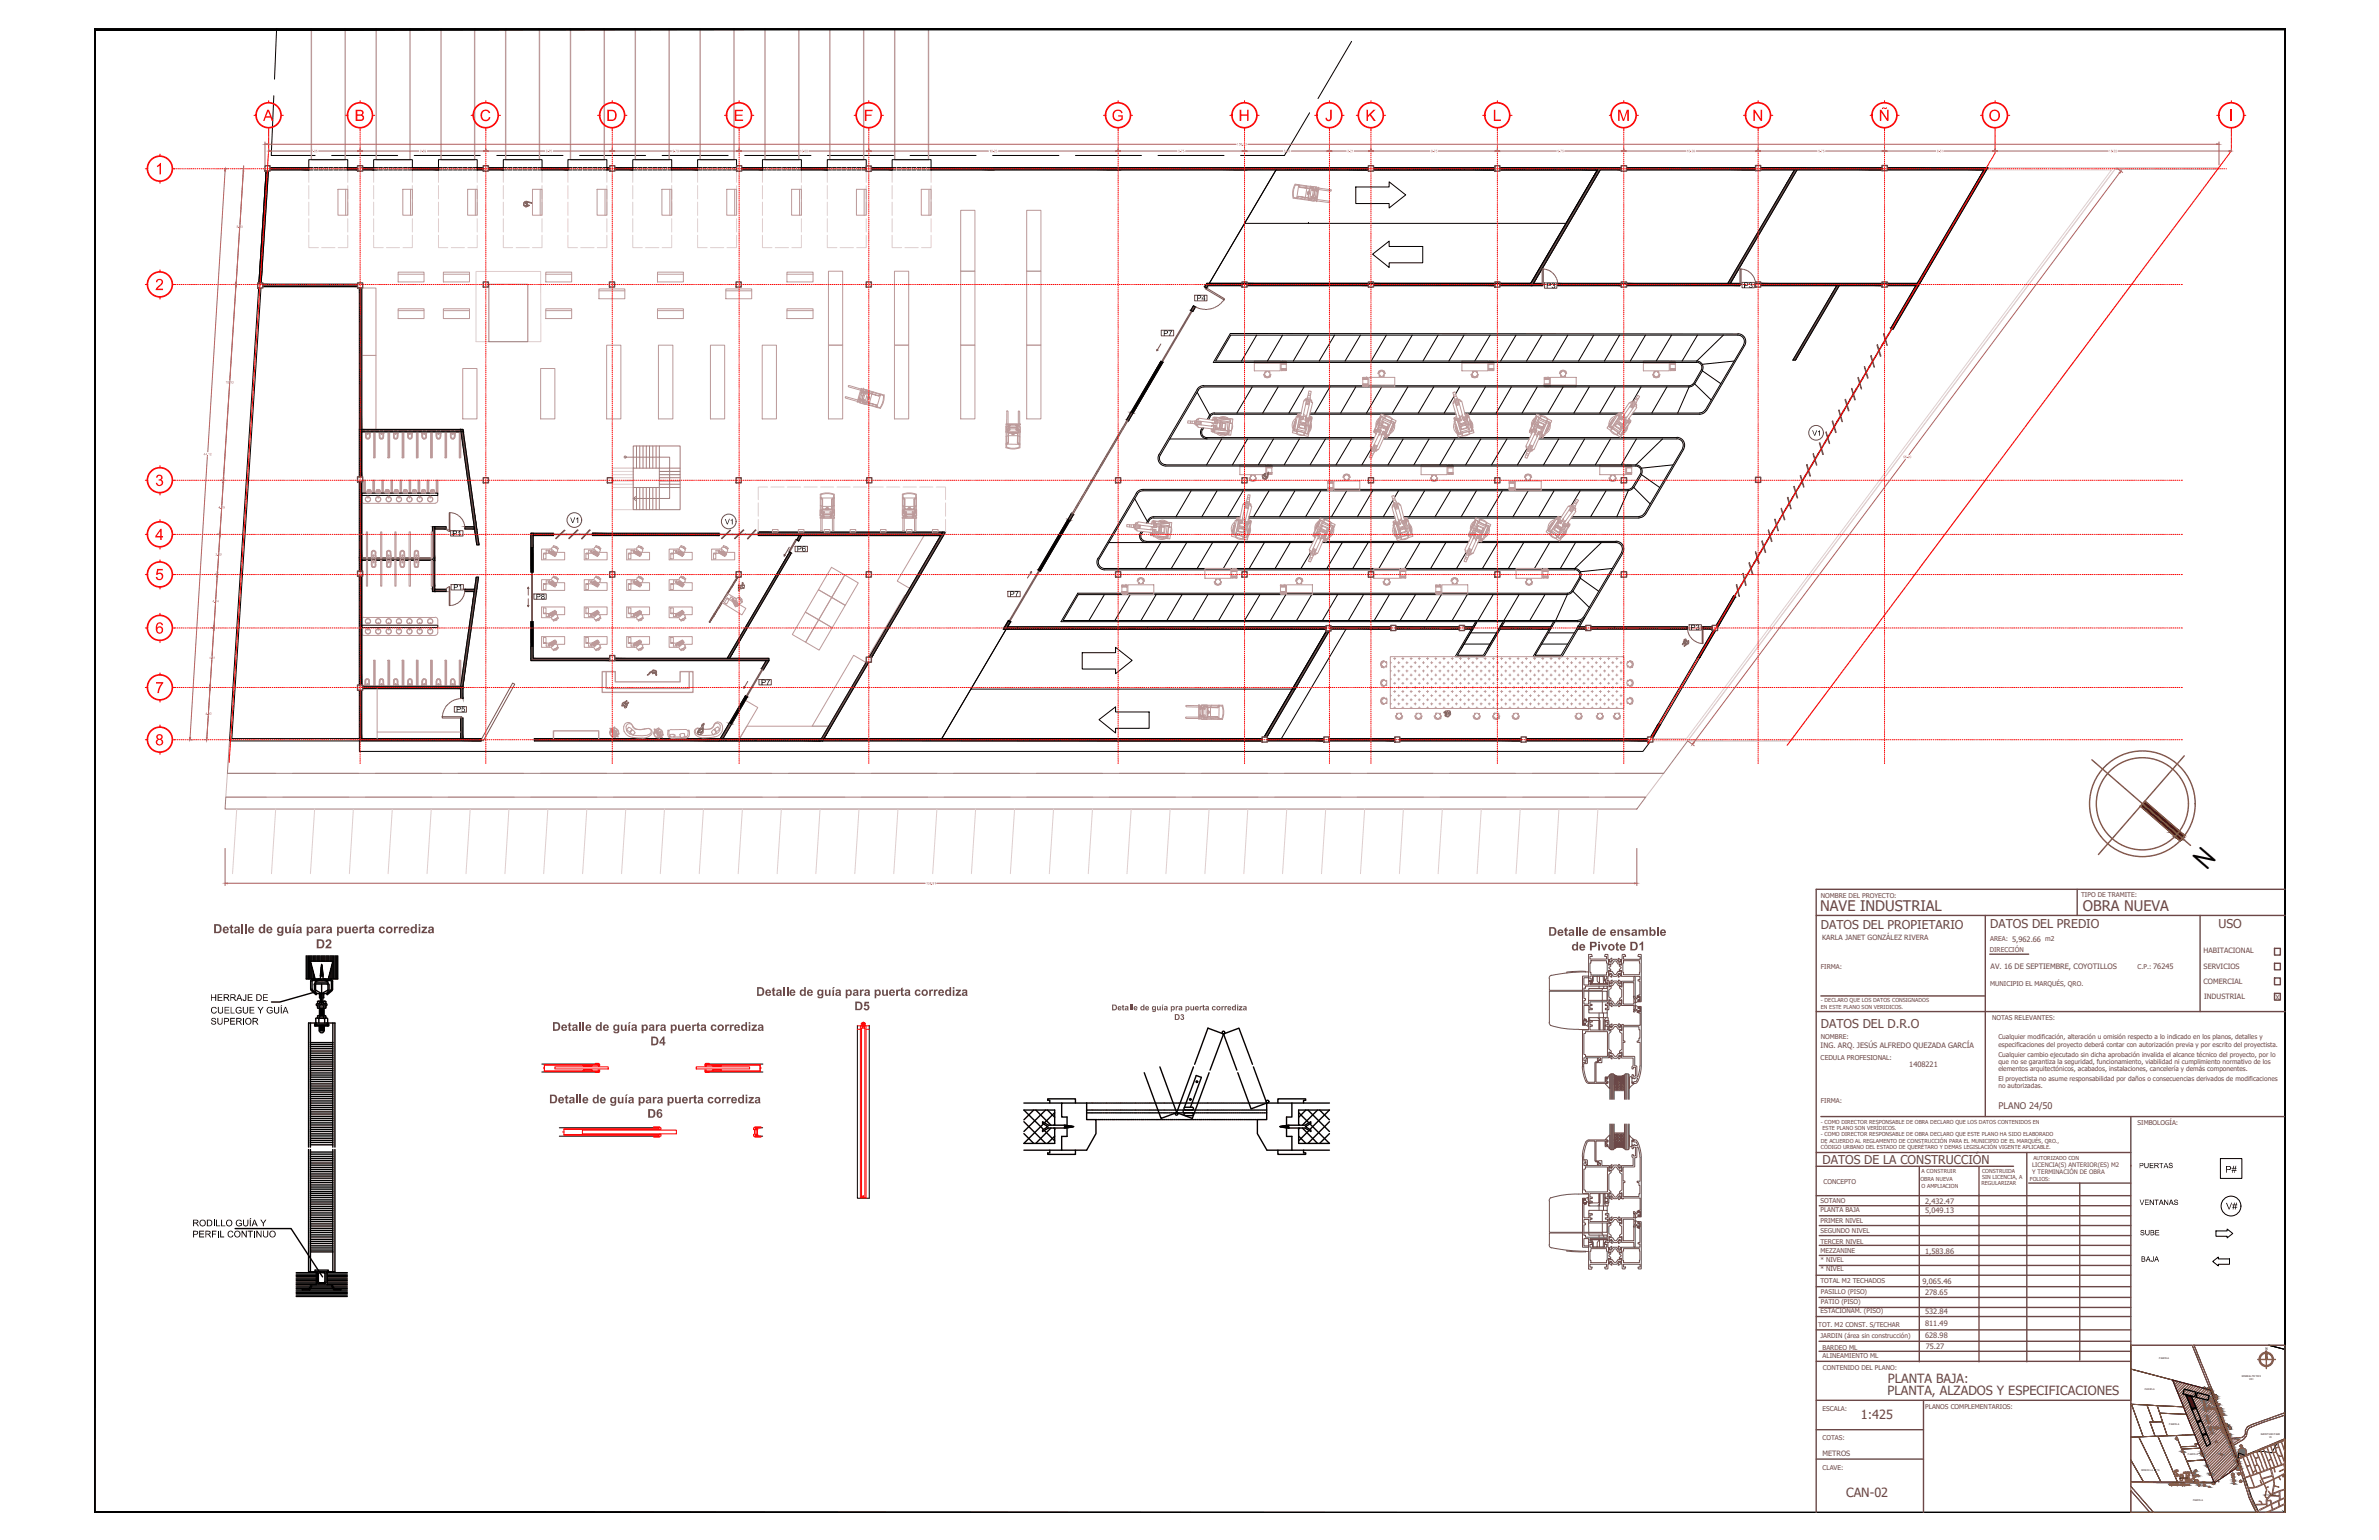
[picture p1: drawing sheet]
<svg xmlns="http://www.w3.org/2000/svg" width="432mm" height="279mm" viewBox="0 0 432 279" stroke-linecap="round" stroke-linejoin="round" font-family="sans-serif">
<defs><g id="words">
<text font-size="5.2" x="399.7" y="153.3" transform="rotate(131 399.7 153.3)">N</text>
<g font-size="3.2" fill="#f00">
<text x="47.8" y="21.9">A</text>
<text x="64.3" y="21.9">B</text>
<text x="87.1" y="21.9">C</text>
<text x="110" y="21.9">D</text>
<text x="133.1" y="21.9">E</text>
<text x="156.8" y="21.9">F</text>
<text x="201.8" y="21.9">G</text>
<text x="224.8" y="21.9">H</text>
<text x="240.5" y="21.9">J</text>
<text x="247.8" y="21.9">K</text>
<text x="270.9" y="21.9">L</text>
<text x="293.5" y="21.9">M</text>
<text x="318" y="21.9">N</text>
<text x="341" y="21.9">Ñ</text>
<text x="360.9" y="21.9">O</text>
<text x="404.5" y="21.9">I</text>
<text x="28.2" y="31.6">1</text>
<text x="28.2" y="52.6">2</text>
<text x="28.2" y="88.2">3</text>
<text x="28.2" y="98">4</text>
<text x="28.2" y="105.2">5</text>
<text x="28.2" y="114.9">6</text>
<text x="28.2" y="125.7">7</text>
<text x="28.2" y="135.2">8</text>
</g>
<g font-size="2.6" fill="#6b4747">
<text x="330.4" y="165.2">NAVE INDUSTRIAL</text>
<text x="378" y="165.2">OBRA NUEVA</text>
</g>
<g font-size="2.6" fill="#694f4f">
<text x="38.7" y="169.3">Detalle de guía para puerta corrediza</text>
<text x="57.3" y="172.1">D2</text>
</g>
<g font-size="2.5" fill="#694f4f">
<text x="281" y="169.8">Detalle de ensamble</text>
<text x="285.2" y="172.4">de Pivote D1</text>
<text x="137.2" y="180.7">Detalle de guía para puerta corrediza</text>
<text x="155.1" y="183.3">D5</text>
<text x="100.2" y="187">Detalle de guía para puerta corrediza</text>
<text x="118" y="189.7">D4</text>
<text x="99.7" y="200.2">Detalle de guía para puerta corrediza</text>
<text x="117.5" y="202.8">D6</text>
</g>
<g font-size="2.3" fill="#6b4747">
<text x="342.6" y="250.9">PLANTA BAJA:</text>
<text x="337.7" y="257.4">1:425</text>
<text x="342.6" y="253.2">PLANTA, ALZADOS Y ESPECIFICACIONES</text>
<text x="335.1" y="271.5">CAN-02</text>
</g>
<g font-size="2.2" fill="#6b4747">
<text x="330.5" y="168.5">DATOS DEL PROPIETARIO</text>
<text x="361.2" y="168.4">DATOS DEL PREDIO</text>
<text x="402.7" y="168.3">USO</text>
<text x="330.5" y="186.5">DATOS DEL D.R.O</text>
<text x="330.8" y="211.3">DATOS DE LA CONSTRUCCIÓN</text>
</g>
<g font-size="1.9">
<text x="38.2" y="181.6">HERRAJE DE</text>
<text x="38.2" y="183.9">CUELGUE Y GUÍA</text>
<text x="38.2" y="185.9">SUPERIOR</text>
<text x="403.9" y="212.8">P#</text>
<text x="404" y="219.4">V#</text>
<text x="34.9" y="222.5">RODILLO GUÍA Y</text>
<text x="34.9" y="224.5">PERFIL CONTINUO</text>
</g>
<text font-size="1.7" fill="#6b4747" x="362.8" y="201.2">PLANO 24/50</text>
<g font-size="1.6" fill="#694f4f">
<text x="201.8" y="183.3">Detalle de guía pra puerta corrediza</text>
<text x="213.1" y="185.1">D3</text>
</g>
<g font-size="1.5">
<text x="280.7" y="52.3">P3</text>
<text x="316.5" y="52.3">P3</text>
<text x="217.2" y="54.5" transform="rotate(-1 217.2 54.5)">P4</text>
<text x="211.1" y="60.9">P7</text>
<text x="328.9" y="79.1">V1</text>
<text x="103.5" y="94.9">V1</text>
<text x="131.6" y="95.1">V1</text>
<text x="82.1" y="97.3" transform="rotate(-1 82.1 97.3)">P1</text>
<text x="144.6" y="100" transform="rotate(-1 144.6 100)">P6</text>
<text x="82.3" y="107">P1</text>
<text x="97.2" y="108.7" transform="rotate(-1 97.2 108.7)">P8</text>
<text x="183.3" y="108.3" transform="rotate(-1 183.3 108.3)">P7</text>
<text x="306.8" y="114.3">P3</text>
<text x="138.1" y="124.3">P7</text>
<text x="82.8" y="129.2" transform="rotate(-1 82.8 129.2)">P5</text>
<text x="388.2" y="211.9">PUERTAS</text>
<text x="388.3" y="218.6">VENTANAS</text>
<text x="388.4" y="224.1">SUBE</text>
<text x="388.6" y="228.9">BAJA</text>
</g>
<g font-size="1.4" fill="#6b4747">
<text x="361.3" y="175.8">AV. 16 DE SEPTIEMBRE, COYOTILLOS</text>
<text x="330.5" y="190">ING. ARQ. JESÚS ALFREDO QUEZADA GARCÍA</text>
<text x="346.5" y="193.6">1408221</text>
<text x="349.4" y="220.1">5,049.13</text>
<text x="349.4" y="218.4">2,432.47</text>
<text x="349.4" y="227.5">1,583.86</text>
<text x="349" y="232.9">9,065.46</text>
<text x="349.4" y="238.4">532.84</text>
<text x="349.4" y="235">278.65</text>
<text x="349.4" y="242.8">628.98</text>
<text x="349.4" y="240.6">811.49</text>
<text x="349.5" y="244.7">75.27</text>
</g>
<g font-size="1.3" fill="#6b4747">
<text x="330.7" y="170.5">KARLA JANET GONZÁLEZ RIVERA</text>
<text x="400" y="172.9">HABITACIONAL</text>
<text x="400" y="175.8">SERVICIOS</text>
<text x="400" y="178.5">COMERCIAL</text>
<text x="400" y="181.2">INDUSTRIAL</text>
<text x="413" y="181.4">X</text>
<text x="330.8" y="264.1">METROS</text>
</g>
<g font-size="1.2" fill="#6b4747">
<text x="330.5" y="162.9">NOMBRE DEL PROYECTO:</text>
<text x="377.7" y="162.7">TIPO DE TRAMITE:</text>
<text x="361.1" y="172.7">DIRECCIÓN</text>
<text x="361.2" y="170.7">AREA: 5,962.66 m2</text>
<text x="330.5" y="175.8">FIRMA:</text>
<text x="361.2" y="178.8">MUNICIPIO EL MARQUÉS, QRO.</text>
<text x="388" y="175.8">C.P.: 76245</text>
<text x="361.6" y="185.1">NOTAS RELEVANTES:</text>
<text x="330.5" y="188.4">NOMBRE:</text>
<text x="362.7" y="188.6">Cualquier modificación, alteración u omisión respecto a lo indicado en los planos, detalles y</text>
<text x="362.7" y="190">especificaciones del proyecto deberá contar con autorización previa y por escrito del proyectista.</text>
<text x="362.7" y="191.8">Cualquier cambio ejecutado sin dicha aprobación invalida el alcance técnico del proyecto, por lo</text>
<text x="330.5" y="192.3">CEDULA PROFESIONAL:</text>
<text x="362.7" y="193">que no se garantiza la seguridad, funcionamiento, viabilidad ni cumplimiento normativo de los</text>
<text x="362.7" y="194.3">elementos arquitectónicos, acabados, instalaciones, cancelería y demás componentes.</text>
<text x="362.7" y="196.1">El proyectista no asume responsabilidad por daños o consecuencias derivados de modificaciones</text>
<text x="362.7" y="197.4">no autorizadas.</text>
<text x="330.5" y="200.2">FIRMA:</text>
<text x="388" y="204.1">SIMBOLOGÍA:</text>
<text x="331" y="214.9">CONCEPTO</text>
<text x="330.4" y="219.9">PLANTA BAJA</text>
<text x="330.4" y="218.2">SOTANO</text>
<text x="330.4" y="221.8">PRIMER NIVEL</text>
<text x="330.4" y="225.6">TERCER NIVEL</text>
<text x="330.4" y="223.7">SEGUNDO NIVEL</text>
<text x="330.4" y="227.3">MEZZANINE</text>
<text x="330.4" y="232.8">TOTAL M2 TECHADOS</text>
<text x="330.4" y="230.6">* NIVEL</text>
<text x="330.4" y="229">* NIVEL</text>
<text x="330.4" y="238.3">ESTACIONAM. (PISO)</text>
<text x="330.5" y="236.6">PATIO (PISO)</text>
<text x="330.5" y="234.8">PASILLO (PISO)</text>
<text x="330" y="240.7">TOT. M2 CONST. S/TECHAR</text>
<text x="330.4" y="242.8">JARDIN (área sin construcción)</text>
<text x="330.8" y="244.9">BARDEO ML</text>
<text x="330.8" y="246.4">ALINEAMIENTO ML</text>
<text x="330.9" y="248.6">CONTENIDO DEL PLANO:</text>
<text x="330.8" y="255.9">ESCALA:</text>
<text x="349.4" y="255.6">PLANOS COMPLEMENTARIOS:</text>
<text x="330.8" y="261.3">COTAS:</text>
<text x="330.8" y="266.6">CLAVE:</text>
</g>
<g font-size="1.1" fill="#6b4747">
<text x="368.9" y="211.6">LICENCIA(S) ANTERIOR(ES) M2</text>
<text x="368.9" y="213.1">Y TERMINACIÓN DE OBRA</text>
</g>
<g font-size="1" fill="#6b4747">
<text x="330.5" y="181.8">- DECLARO QUE LOS DATOS CONSIGNADOS</text>
<text x="330.5" y="183">EN ESTE PLANO SON VERIDICOS.</text>
<text x="330.5" y="203.9">- COMO DIRECTOR RESPONSABLE DE OBRA DECLARO QUE LOS DATOS CONTENIDOS EN</text>
<text x="330.5" y="206.2">- COMO DIRECTOR RESPONSABLE DE OBRA DECLARO QUE ESTE PLANO HA SIDO ELABORADO</text>
<text x="330.5" y="207.4">DE ACUERDO AL REGLAMENTO DE CONSTRUCCIÓN PARA EL MUNICIPIO DE EL MARQUÉS, QRO.,</text>
<text x="330.5" y="208.5">CÓDIGO URBANO DEL ESTADO DE QUERÉTARO Y DEMAS LEGISLACIÓN VIGENTE APLICABLE.</text>
<text x="330.8" y="204.9">ESTE PLANO SON VERÍDICOS.</text>
<text x="348.6" y="214.3">OBRA NUEVA</text>
<text x="348.8" y="215.4">O AMPLIACION</text>
<text x="348.8" y="212.8">A CONSTRUIR</text>
<text x="359.6" y="215.1">REGULARIZAR</text>
<text x="359.7" y="213.8">SIN LICENCIA, A</text>
<text x="359.7" y="212.8">CONSTRUIDA</text>
<text x="368.4" y="214.3">FOLIOS:</text>
<text x="369.1" y="210.4">AUTORIZADO CON</text>
</g>
<g font-size=".7" fill="#af6060">
<text x="56.5" y="27.6">7.06</text>
<text x="76.2" y="27.6">9.69</text>
<text x="99.1" y="27.6">9.75</text>
<text x="122" y="27.6">9.79</text>
<text x="145.2" y="27.6">10.00</text>
<text x="179.5" y="27.6">19.23</text>
<text x="213.8" y="27.6">9.75</text>
<text x="224.5" y="26.4">150.73</text>
<text x="233" y="27.6">6.55</text>
<text x="244.5" y="27.6">3.21</text>
<text x="259.8" y="27.6">9.75</text>
<text x="282.7" y="27.6">9.75</text>
<text x="306.2" y="27.6">10.36</text>
<text x="330" y="27.6">9.75</text>
<text x="351.5" y="27.6">8.51</text>
<text x="382.8" y="27.6">18.22</text>
<text x="42.9" y="41.3">8.95</text>
<text x="40.9" y="69.6">15.13</text>
<text x="37" y="82.6">44.12</text>
<text x="345.4" y="83.1">55.20</text>
<text x="39.7" y="92.3">4.19</text>
<text x="39.1" y="100.8">3.09</text>
<text x="38.6" y="109.3">4.14</text>
<text x="37.9" y="119.6">4.61</text>
<text x="37.3" y="129.7">4.03</text>
<text x="168.1" y="160.5">108.91</text>
</g>
<text font-size=".7" x="411.2" y="244.9">N</text>
<g font-size=".5">
<text x="391.9" y="246.6">PARCELA</text>
<text x="406.9" y="249.7">GENERAL MOTORS</text>
<text x="408.3" y="250.3">VDC</text>
<text x="389.3" y="252.1">PARCELA</text>
<text x="393.7" y="258.6">PARCELA</text>
<text x="410.3" y="260.4">QUERETARO PARK</text>
<text x="411.9" y="260.9">VII</text>
<text x="388.7" y="266.8">RENCHO LA JOYA</text>
<text x="395.6" y="268.4">ALCEGA</text>
<text x="397.1" y="264">PARCELA</text>
<text x="398.1" y="272.3">PARCELA</text>
<text x="410.8" y="271.5">COYOTILLOS</text>
</g>
<g font-size=".2">
<text x="398.5" y="245.4" transform="rotate(69 398.5 245.4)">CARRETERA 500</text>
<text x="400.9" y="251.3" transform="rotate(69 400.9 251.3)">CARRETERA 500</text>
<text x="405.6" y="261.2" transform="rotate(-2 405.6 261.2)">COYOTILLOS</text>
<text x="405.7" y="263.8" transform="rotate(68 405.7 263.8)">CARRETERA 500</text>
<text x="399.5" y="269" transform="rotate(1 399.5 269)">AV. 16 DE SEPTIEMBRE</text>
<text x="403.4" y="268.1" transform="rotate(-35 403.4 268.1)">AV. 16 DE SEPTIEMBRE</text>
<text x="407.1" y="268" transform="rotate(68 407.1 268)">CARRETERA 500</text>
<text x="408.7" y="272.5" transform="rotate(69 408.7 272.5)">CARRETERA 500</text>
</g>
</g></defs>
<!-- layer: Ventanas alz -->
<g fill="none" stroke="#694f4f" stroke-width=".18">
<path d="M143.3 99.3l-1 1.6v-.3M142.6 100.7l-.3 .2M281.2 177.5v2.2h6M281.6 176.9l-.2 .1-.2 .5M284.4 176.4v.1M287.2 179.8h-6v5.7M287.5 179.8h4.2v1.7M287.8 176.3a30.1 30.1 0 0 0-6.2 .7M287.8 176.3v-.1h-1.2l-2.2 .2M287.8 178.9h4v2.6h-3.3l-.2 .1v.6h-.8v-.7h.3v-.3h-.3v-1.9h.3zM287.8 176.3h.5M288.4 179.8l-.1 1.8"/>
<path d="M288.8 174.3h2.8v.4h.1v1.7h-.1v.5h-2.8v-.5h-.2v-1.7h.2zM288.9 178h.2v-.9h.1v.9l-.3 .4-.3 .1h3.1l.1-.2M289.2 177.1h.7v.9l.4 .4v-1.3h-.4M290.2 178.9v.4M290.3 177.1h.7v1.3M290.8 179.3v.4h-3.3M290.8 179.8v1.7M291 177.1h.2v.9h.2l-.1-.4h.3v-.5h-3v.5h.4l-.1 .4h-.6h.7v.3h-.4v.4h3.2v-.4h-.4v-.3a1.21 1.21 0 0 0 1.2-.2l-.1 .6-.4-.2v.8l.3-.1v.4l-.4 .3v1.3l.4 .3v.4l-.4-.2v.9l.5-.3 .1 .6-.4-.3-.2 .1v.8h-.6v-.3h.4v-.5h-.4v-.2h.4v-.4h-3.2v.4h.4v.2h-.4v.5h.4v.3h-.6v-.8h-.9v2.4h.2v.4v-.2h-.3v.9h.2v-.3h.1v.4h-.5v-8.9h1.1v.3h-.8v1.3h.8v-5.5h.6l.1 .3h-.4v.5h3v-.5h-.3v-.3h.5v.8l.4 .1 .4-.3-.2 .6-.5-.2 .1 .9 .4-.2v.4l-.4 .2 .4 .4v.3l-.4-.2v.9l.4-.2 .2 .5-.1 .1-.3-.2h-.4v.9M291.1 178.9v.4M291.7 178.9v.4h-3.3v.4M291.7 178.4l-3.1 .1M292 174.4l.4 .2 .4-.6h.7l.3 .6 .5-.2v.7l-.6-.2-.4-.6h-.3l-.4 .6-.6 .2z"/>
<path d="M292 176.1l.6 .1 .4 .6h.3l.4-.6 .6-.1v.7l-.5-.2-.3 .5h-.7l-.4-.5-.4 .2zM292.1 178.3l.4 .2 .4-.5h.6l.4 .5 .4-.2v.7l-.5-.2-.4-.5h-.3l-.4 .5-.6 .2zM293.7 173.9l.3 .2 .4-.1v-.8h.5l.2 .3h-.4v.5h3v-.5h-.4v-.1l.1-.2h.5v8.6h-.6v-.4l.2 .2h.2v-.9l-.4 .2v-.3l.3-.1v-2.5l-.3-.1v-.1l.3-.1v-.6h-3.5l-.3 .2v-.6l.5 .2v-.8l-.4 .1v-.3l.4-.3-.4-.3v-.4l.4 .2v-.9l-.5 .2zM293.8 177.8l.3 .3 2.4-.1v-.8l.3-.1v6.2l-.3-.1v-.8l-2.3-.1-.4 .3 .1-.6 .4 .2v-.8l-.3 .1v-.3l.3-.3v-1.4l-.3-.2v-.4l.4 .2v-.9l-.5 .2zM294.6 178.3h1.9v3.9h-1.9zM294.7 174.3h2.9v2.5h-2.9v-.4h-.1v-1.7h.1zM281.2 185.5l.1 .4a12.4 12.4 0 0 0 5.2 .8M286.6 186.8h1.7M287.2 193.5l.2 1.4 .4 1.3M287.2 192.8v.8M287.4 185.2l.4 .1v-.4h.1l.1 .6 .4-.4h.2l-.4 .7 .1 .4-.5-.3v-.3l-.4 .1zM287.8 187.2h4v4.5h-4v-.3l-.3-.1v-3.8l.3-.1z"/>
<path d="M287.9 192.4l.1-.4h.1v.9l-.7 .1 .2 1.5 .4 1.5M288 196l.4 .4h1.1v-3.6l.1-.2h.3l.1-.6 .4 .4h-.3v.4l-.4 .1v3.4l1.6 .1 .1-1h.4v.4l-.1-.2h-.2v.8h.3v-.2l.1 .3-3.5 .1-.5-.4M288.3 185.2h.7v.2h-.4v.5h.4v.3h-.4v.7h3.2v-.7h-.4v-.3h.4v-.5h-.4v-.2h.6v.7l.3 .1 .3-.2-.1 .5-.5-.2v.9l.4-.2v.4l-.4 .4v2.7l.4 .4v.4l-.3-.2h-.1v.9l.5-.2 .1 .5-.3-.2h-1.6v.9h-.5l-.1-.4h.4v-.5h-3v.6h.4l-.1 .3h-.6v-5.8l1.1-.1zM288.4 183.2v.6h3.3v-.6M288.6 184.6l-.3 .3M290 184.6l.4 .5v1.8M290.2 183.8v.8M290.3 184.6v2.2h-.1v-1.7h-1.9M290.8 181.8v2M291 184.6v2.3M291 183.8v.8M291.5 184.6l-.4 .5v1.7h.2v-1.7h.6v-.5h-3.6v.6"/>
<path d="M291.7 183.8v.8M292.1 181.5l.6 .1 .3 .6h.4l.3-.6 .6-.1v.6l-.4-.2-.4 .6h-.6l-.4-.6-.4 .2zM292.1 186.2l.4 .3 .4-.6h.6l.4 .6 .4-.3v.7l-.5-.2-.4-.5h-.3l-.4 .5-.6 .2zM292.1 190.9l.3 .2h.3l.4 .6h.3l.4-.6h.2l.3-.2v.7l-.4-.2-.4 .6h-.6l-.4-.6-.4 .3zM292.1 195l.1 2.5-.8-.8 .4-.2-.2-.7zM292.2 199.4v-4.4l.2-.2h.4a1.61 1.61 0 0 0 2.3 0h.4l.2 .2v4.4M292.4 194.9v4.5M292.5 194.8v4.6M292.7 194.8v4.6M292.8 194.8v4.6M293 196.8l.5-.7h.9l.5 .7M293 195v4.4"/>
<path d="M293 197.9h1.9M293.5 196.3h.8l.5 .5v.9h-1.7v-.9zM293.8 185.7h.1a.57 .57 0 0 0 .7 .2v.1h3.1v-2.2l-.4-.1v-.3l.4 .2v-.8h-.3v.2l-.1-.3 .6-.1v11l-.1 1a2.67 2.67 0 0 1-.9 2l-.7-.1v-.2l.1 .1h.2l.1-.2h.4l.2-.5-.1-.1h-.3l-.1 .1-.2-.1h-.2v.1l-.1-.1 .1-.6h.1l.1 .3h.3v-1.7h-.3l-.1 .3h-.2v-.4l.2-.1v-1.4l-2.3-.1-.3 .2 .1-.6 .5 .2v-.8l-.4 .2v-.4l.4-.3v-2.9l-.4-.3v-.4l.4 .2v-.9l-.5 .2zM294.9 195v4.4M295 194.8v4.6M295.1 194.8v4.6M295.3 194.8v4.6M295.6 194.9v4.5M295.8 195.4h.4v1.2h.5l-1 .8zM296.5 180.8h.2l.4 .4v-.5h.2v.3l.3-.1v.6l-.3-.1v.3l-.5 .2 .1-.4zM296.7 182.5l.6 .1v.4l.3-.1v.5l-.1 .1-.2-.1v.3h-.2v-.6l-.4 .5-.2-.1 .4-.7zM297.6 193.4l-.3 1.9"/>
<path d="M297.7 193.4v-4.3h-.6v-.2h.4v-.5h.1v-1.6h-.1v-.5h-2.9v2.6h.3v.2h-.3v2.6h2.1v1.7l.4 .1v1.7l.2 .1M281.2 217.9v5.7h6M281.5 217.3l-.3 .5M287.2 210.6h.6l.1 .4h-.4v.5h3v-.5h-.4l.1-.4h.5v.9h1.6l.3-.2-.1 .6-.5-.3v.9l.4-.2v.4l-.4 .4v2.8l.4 .3v.4l-.4-.2v.9l.5-.2 .1 .4-.6-.1v.8h-.6v-.2h.4v-.6h-.4v-.2h.4v-.7h-3.2v.7h.4v.2h-.4v.5h.4v.3h-.7v-1.7h-1.1zM287.2 209.8v.8M287.4 217.7l.4 .1v-.4l.6-.2-.2 .4 .4 .7h-.2l-.4-.4v.5l-.2 .1v-.3h-.4zM287.8 211.7h4v4.6h-4v-.3l-.3-.1v-3.8h.2zM288 207.4l.4-.4h1.1v3.6l.1 .2h.3l.1 .6 .4-.4h-.3v-.4l-.4-.1v-3.4l1.6-.1 .1 1h.4v-.3h-.1v.1h-.2v-.8h.3v.2l.1-.3-3.5-.1a.84 .84 0 0 0-.7 .8l-.5 2.2M288 207.4l-.3 1-.3 1.5v.5l.7 .1v.9l-.3-.3 .1-.1M288.3 216.6a18.9 18.9 0 0 0-6.8 .7M288.3 218.2v.6h3.6v-.5h-.6v-1.8h-.2v1.8l.4 .5M288.3 218.2h1.9v-1.7h.1v2.3"/>
<path d="M288.3 218.5l.3 .3M290.2 218.8v.8M290.4 216.5v1.8l-.4 .5M290.8 219.6v2M291 216.5v2.3M291 218.8v.8M291.7 218.8v.8M292.1 216.5l.6 .1 .4 .6h.3l.4-.6 .5-.1v.6l-.4-.2-.4 .6h-.6l-.4-.6-.4 .2zM292.1 211.8l.4 .2 .4-.6h.6l.4 .6 .4-.2v.6l-.5-.1-.4-.6h-.3l-.4 .6-.6 .1zM292.1 205.9l.1 2.5a1.35 1.35 0 0 1-.4-1.5l-.4-.2zM292.2 203.9v4.5l.2 .2h.4a1.51 1.51 0 0 1 2.3 0h.4l.2-.2v-4.5M292.4 203.9v4.6"/>
<path d="M292.5 203.9v4.7M292.7 203.9v4.7M292.8 203.9v4.7M293 206.6l.5 .7h.9l.5-.7M293 203.9v4.5M293 205.5h1.9M293.1 205.7h1.7v.9l-.5 .6h-.8l-.4-.6zM294.9 203.9v4.5M295 203.9v4.7M295.1 203.9v4.7M295.3 203.9v4.7M295.6 203.9v4.6"/>
<path d="M295.7 206l1 .9h-.5v1l-.1 .1h-.3l-.1-.1zM296.2 206.9l.7-.1a5 5 0 0 1 1 3.1v10.8l-.5 .1v-.4l.1 .3 .2-.1v-.8l-.4 .1v-.3h.4v-2.2h-3.1v.1l-.5-.1-.3 .2 .1-.5 .5 .2v-.9l-.4 .2v-.4l.4-.3v-2.9l-.4-.3v-.3l.4 .1v-.9l-.5 .3-.1-.6 .3 .2h2.3v-1.5l-.2-.1v-.4h.2l.1 .2h.3v-1.6h-.3l-.1 .3h-.1l-.1-.6v-.1l.1 .2h.2l.1-.2 .2 .1h.3l.1-.1-.2-.5h-.4l-.1-.2h-.2l-.1 .2zM296.5 219.9h.2l.4 .4v-.5l.2-.1v.3h.3v.5l-.3-.1v.3l-.6 .3 .2-.4zM297.3 208.1l.3 1.8M297.3 208.1l-.2 .1v1.7l-.4 .1v1.6l-2.1 .1v2.6h.3v.3h-.3v2.5h2.9v-.5h.1v-1.5h-.1v-.5h-.3l-.1-.3h.6v-4.4M281.2 225.8l.2 .5a27.3 27.3 0 0 0 6.4 .7M284.4 226.9v.1M284.4 227l3.4 .1M287.2 223.7h-6v2.2M287.5 221.2h.8v.6l.2 .1h3.3v2.6h-4v-.4h-.3v-1.9h.3v-.2l-.3-.1zM287.5 223.7h3.3v.4M288.3 227l-.5 .1"/>
<path d="M288.3 221.8l.1 1.8M288.4 223.7v.4h3.3v.4M288.4 220.2v-.6h3.3v.6M288.6 224.9h3.1M288.8 226.5h2.8v.5h.1v1.7h-.1v.4h-2.8v-.4h-.2v-1.7h.2zM289.2 226.2h.7v-.8l.4-.5v1.3h-.4M290.2 224.1v.4M290.8 221.9v1.7M291 224.9v1.3h-.7M291.1 224.1v.4M291.7 221.9v1.7h-4.2M291.8 225.1l-.1-.2h-3.1l.3 .1 .3 .4v.8h-.1v-.8h-.2"/>
<path d="M291.8 225.4v.9l.4 .1 .3-.3 .1 .1-.2 .5-.4-.2v.9l.4-.2v.3l-.4 .2v.2l.4 .2v.3l-.4-.1-.1 .8 .5-.1 .2 .5-.4-.2-.4 .1v.8h-.5v-.3h.3v-.5h-3v.5h.4l-.1 .4h-.6v-5.6h-.8v1.3h.8v.3h-1.1v-8.9h.5v.3h-.1v-.1h-.2v.8h.3v-.2v.3h-.2v2.5h.9v-.8h.6v.2h-.4v.6h.4v.2h-.4v.4h3.2v-.4h-.4v-.2h.4v-.6h-.4v-.2h.6v.8h.2l.4-.2-.1 .5-.5-.2v.9l.4-.2v.4l-.4 .3v1.3l.4 .3v.4l-.3-.2v.9l.4-.2 .1 .6a1.21 1.21 0 0 0-1.2-.2v-.3h.4v-.4h-3.2v.4h.4v.3h-.7h.6l.1 .3-.4 .1v.5h3v-.5h-.3l.1-.4h-.2v.8h-.2M292 228.3l.6 .2 .4 .5h.3l.4-.5h.3l.3-.2v.7l-.5-.2-.3 .6h-.7l-.4-.6-.4 .2zM292 226.6l.4 .2 .4-.5h.7l.3 .5 .5-.2v.7l-.6-.2-.4-.5h-.3l-.4 .5-.6 .2zM292.1 224.4l.6 .2 .4 .5h.3l.4-.5 .5-.2v.7l-.4-.2-.4 .5h-.6l-.4-.5-.4 .2zM292.1 221.2l.4 .3 .4-.6h.6l.4 .6 .4-.2v.7l-.3-.2h-.3l-.3-.6h-.4l-.3 .6-.6 .2zM293.8 220.8l.4 .2h2.3v-.8l.3-.1v6.2l-.3-.1v-.8h-2.4l-.3 .2 .1-.6 .5 .2v-.9l-.4 .2v-.4l.3-.3v-1.3l-.3-.3v-.4l.3 .3v-.9l-.4 .2zM294.6 221.2h1.9v3.9h-1.9zM294.7 226.5h2.9v2.6h-2.9v-.4h-.1v-1.7h.1zM296.7 221.5h.2l.4 .2v.4l.3-.2v.6l-.3-.1v.3h-.2v-.5l-.4 .4h-.2l.4-.8zM297.3 221.6l.6 .1v8.4l-.5 .1-.1-.1v-.2h.4v-.5h-3v.5h.4l-.2 .3h-.4l-.1-.8-.4-.1-.3 .2 .1-.5 .5 .2v-.9l-.4 .1v-.3l.4-.2-.4-.4v-.3l.4 .1v-.8l-.5 .2-.1-.5 .1-.1 .3 .2h3.5v-.6h-.3v-.3h.3v-2.5l-.3-.1v-.3h.2v.2h.2v-.9h-.2l-.2 .2z"/>
<circle cx="329.6" cy="78.5" r="1.33"/>
<circle cx="104.2" cy="94.4" r="1.33"/>
<circle cx="132.3" cy="94.6" r="1.33"/>
</g>
<g fill="none" stroke="#674646" stroke-width=".18">
<path d="M293 196.7h.1M293 195v.3M293 195.2h.4M293 195.3h1.9M293 195.5h1.9M293 195.7h1.9M293 195.8h1.9M293 196h1.9M293 196.1h.5M293 196.3h.4M293 196.1l.2 .4h-.2M293 196.4v.2"/>
<path d="M293 195.2l.5 .9 .5-.8M293 195.8l.3 .6M293 195.5l.4 .7M293.1 196.9h.1M293.1 197.2h.1M293.1 197.4h.1M293.1 197.4l.1 .2M293.1 197.2l.1 .1M293.1 196.9l.1 .1M293.1 195l.6 1.1M293.1 196.7h.1M293.2 196.7h.1"/>
<path d="M293.2 197h.1M293.2 197.3h.1M293.2 197.6h.1M293.2 196.7l-.1 .2M293.2 197l-.1 .2M293.2 197.3l-.1 .1M293.2 197.6l-.1 .1M293.2 195.1l-.2 .5M293.3 197.6l.1 .1M293.3 197.3l.1 .1M293.3 197l.1 .2M293.3 196.7l.1 .2"/>
<path d="M293.3 196.5l.1 .1M293.4 195.2l-.4 .7M293.4 195.2l.5 .9 .6-.9M293.4 196.6h.1M293.4 196.9h.1M293.4 197.2h.1M293.4 197.4h.1M293.4 196.6l-.1 .1M293.4 196.9l-.1 .1M293.4 197.2l-.1 .1M293.4 197.4l-.1 .2M293.5 196.3h.1"/>
<path d="M293.5 195.3l-.5 .9M293.5 197.4l.1 .2M293.5 197.2l.1 .1M293.5 196.9l.1 .1M293.5 196.6l.1 .1M293.5 196.3l.1 .2M293.6 196.3h-.1M293.6 196.5h.2M293.6 196.7h.2M293.6 197h.2M293.6 197.3h.2M293.6 197.6h.2"/>
<path d="M293.6 196.5l-.1 .1M293.6 196.7l-.1 .2M293.6 197l-.1 .2M293.6 197.3l-.1 .1M293.6 197.6v.1M293.7 195.3l-.7 1.2M293.8 195.3l.5 .8M293.8 197.6l.1 .1M293.8 197.3l.1 .1M293.8 197l.1 .2M293.8 196.7l.1 .2M293.8 196.5l.1 .1"/>
<path d="M293.8 196.3h.1M293.9 196.3h.1M293.9 196.6h.1M293.9 195.3l-.8 1.3M293.9 196.9h.1M293.9 197.2h.1M293.9 197.4h.1M293.9 196.3l-.1 .2M293.9 196.6l-.1 .1M293.9 196.9l-.1 .1M293.9 197.2l-.1 .1M293.9 197.4l-.1 .2"/>
<path d="M294 195.3l.8 1.4M294 197.4l.1 .2M294 197.2l.1 .1M294 196.9l.1 .1M294 196.6l.1 .1M294 196.3l.1 .2M294.1 196.3h-.1M294.1 196.5h.2M294.1 195.3l.8 1.2M294.1 196.7h.2M294.1 197h.2M294.1 197.3h.2"/>
<path d="M294.1 197.6h.2M294.1 196.5l-.1 .1M294.1 196.7l-.1 .2M294.1 197l-.1 .2M294.1 197.3l-.1 .1M294.1 197.6l-.1 .1M294.3 195.3l-.5 .8M294.3 197.6v.1M294.3 197.3v.1M294.3 197v.2M294.3 196.7v.2M294.3 196.5v.1"/>
<path d="M294.3 195.3l.6 .8M294.3 196.3h.1M294.3 196.6h.2M294.3 196.6v.1M294.3 196.9h.2M294.3 197.2h.2M294.3 197.4h.2M294.3 196.3v.2M294.3 196.9v.1M294.3 197.2v.1M294.3 197.4v.2M294.4 196.1h.5"/>
<path d="M294.5 195.2l.4 .6M294.5 195.2h.4M294.5 196.3h.4M294.5 197.4l.1 .2M294.5 197.2l.1 .1M294.5 196.9l.1 .1M294.5 196.6l.1 .1M294.6 196.5l-.1 .1M294.6 196.5h.3M294.6 195.1l.3 .4M294.6 196.7l.2 .1M294.6 197h.2"/>
<path d="M294.6 197.3h.2M294.6 197.6h.2M294.6 196.7l-.1 .2M294.6 197l-.1 .2M294.6 197.3l-.1 .1M294.6 197.6l-.1 .1M294.7 196.6h.2M294.7 195.1l-.6 1-.5-.8M294.8 197.6h.1M294.8 197h.1M294.8 197.3h.1M294.8 195.1l.1 .1"/>
<path d="M294.8 197.5v.1M294.9 195.2l-.6 .9M294.9 195.5l-.5 .7M294.9 195.8l-.4 .6M294.9 196.1l-.3 .4M294.9 196.5l-.2 .2M293 206.8h.1M293 207.1h.4M293 207.3h1.9M293 207.4h1.9M293 207.7h1.9M293 207.9h1.9"/>
<path d="M293 208h1.9M293 208.4h.1M293 206.6v.1M293 207.5l.4 .7 .5-.9 .5 .9M293 208.2l.1 .1M293 207.9l.2 .4M293 207.2l.5 1M293 206.9l.7 1.2M293.1 206h.1M293.1 206.2h.1M293.1 206.5h.1M293.1 206.5l.1 .1"/>
<path d="M293.1 206.2l.1 .2M293.1 206l.1 .1M293.1 205.7l.1 .1M293.2 205.8h.1M293.2 206.1h.1M293.2 206.4h.1M293.2 206.6h.1M293.2 205.8l-.1 .2M293.2 206.1l-.1 .1M293.2 206.4l-.1 .1M293.2 206.6l-.1 .1M293.2 206.9l-.2 .4"/>
<path d="M293.2 206.9h-.2l.1-.1 .8 1.3M293.3 207l-.3 .6h1.9M293.3 206.6l.1 .2M293.3 206.4l.1 .1M293.3 206.1l.1 .1M293.3 205.8l.1 .2M293.4 206.8h.1M293.4 207.2l-.4 .8M293.4 206h.1M293.4 206.2h.1M293.4 206.5h.1M293.4 205.7l-.1 .1"/>
<path d="M293.4 206l-.1 .1M293.4 206.2l-.1 .2M293.4 206.5l-.1 .1M293.4 206.8l-.1 .1M293.5 207.1h.1M293.5 207.1l.1 .1M293.5 206.8l.1 .1M293.5 206.5l.1 .1M293.5 206.2l.1 .2M293.5 206l.1 .1M293.6 208.1l.5-.8 .6 1M293.6 205.7v.1"/>
<path d="M293.6 206.9h.2M293.6 205.8h.2M293.6 206.1h.2M293.6 206.4h.2M293.6 206.6h.2M293.6 205.8l-.1 .2M293.6 206.1l-.1 .1M293.6 206.4l-.1 .1M293.6 206.6l-.1 .2M293.6 206.9l-.1 .2M293.8 208.1l.5-.8 .6 .9M293.8 206.9l.1 .2"/>
<path d="M293.8 206.6l.1 .2M293.8 206.4l.1 .1M293.8 206.1l.1 .1M293.8 205.8l.1 .2M293.9 206.8h.1M293.9 206h.1M293.9 206.2h.1M293.9 206.5h.1M293.9 207.1h.1M293.9 205.7l-.1 .1M293.9 206l-.1 .1M293.9 206.2l-.1 .2"/>
<path d="M293.9 206.5l-.1 .1M293.9 206.8l-.1 .1M293.9 207.1l-.1 .1M294 208.1l-.5-.8-.5 .9h.3M294 207.1l.1 .1M294 206.8l.1 .1M294 206.5l.1 .1M294 206.2l.1 .2M294 206l.1 .1M294 205.7l.1 .1M294.1 206.9h.2M294.1 205.8h.2"/>
<path d="M294.1 206.1h.2M294.1 206.4h.2M294.1 206.6h.2M294.1 205.8l-.1 .2M294.1 206.1l-.1 .1M294.1 206.4l-.1 .1M294.1 206.6l-.1 .2M294.1 206.9l-.1 .2M294.2 208.1l-.4-.8-.7 1M294.3 206.9v.2M294.3 206.6v.2M294.3 206.4v.1"/>
<path d="M294.3 206.1v.1M294.3 205.8v.2M294.3 207.1h.1M294.3 206.8h.2M294.3 206h.2M294.3 206.2h.2M294.3 206.5h.2M294.3 205.7v.1M294.3 206v.1M294.3 206.2v.2M294.3 206.5v.1M294.3 206.8v.1"/>
<path d="M294.4 207.2l.5 .7M294.5 207.1h.4M294.5 207.1l.4 .5M294.5 206.8l.1 .1M294.5 206.5l.1 .1M294.5 206.2l.1 .2M294.5 206l.1 .1M294.5 205.7l.1 .1M294.6 208.2h.3M294.6 206.9h.3M294.6 205.8h.2M294.6 206.1h.2"/>
<path d="M294.6 206.4h.2M294.6 206.6h.2M294.6 205.8l-.1 .2M294.6 206.1l-.1 .1M294.6 206.4l-.1 .1M294.6 206.6l-.1 .2M294.6 206.9l.3 .4M294.8 206.6h.1M294.8 206.4h.1M294.8 205.8h.1M294.8 206.1h.1M294.8 206.3v.1"/>
<path d="M294.8 206.7l-.8 1.4M294.9 206.8h-.2l.2 .1M294.9 206.9l-.8 1.2M294.9 207.3l-.6 .9M294.9 207.6l-.4 .6M294.9 207.9l-.3 .4M294.9 208.2l-.1 .1"/>
</g>
<!-- layer: ECLISSE -->
<g fill="none" stroke="#f00" stroke-width=".18">
<path d="M98.7 193.8h.1M98.8 194.3h9.8M98.8 193.2h9.8M100.7 193.6h9.7v.3h-9.7zM105.8 193.2h.2v.2h1.4v-.2h.1h-.1v.2h-1.4v-.2zM106 194.3h-.2h.2v-.2h1.4v.2h.1h-.1M106 194.3v-.2h1.4v.2M108 192.9h.7v.2h-.7zM108 194.5l.7 .1zM108.6 193.1h.2v.3h-.2zM108.6 194.1h.2v.4h-.2zM108.6 193.1h-9.8v1.3h9.8"/>
<path d="M126.4 193.6h9.7v.3h-9.7zM127.9 193.1h.3v.3h-.3zM127.9 194.1h.3v.4h-.3zM128.1 192.9h.6v.2h-.6zM128.1 194.5l.6 .1zM128.2 194.3h9.8M128.2 193.1h9.8v1.3h-9.8M128.2 193.2h9.8M129.2 193.2h.2v.2h1.5v-.2h.1h-.1v.2h-1.5v-.2zM129.4 194.3h-.2h.2v-.2h1.5v.2h.1h-.1M129.4 194.3v-.2h1.5v.2M138 193.8h.1"/>
<path d="M155.6 186l.7 .1v-.5h.8v.5l.7-.1M155.6 186.7h.6M156.2 186.1v31.3M156.4 186.5h.6v30.8h-.2v-.2h-.2v.2h-.2zM156.5 185.6h.4M156.5 186.5v-.2h.4v.2M156.6 186.2h-.1M156.6 186.2h.1M156.6 186.2v-.4v.4M156.6 185.9h.2v.2h-.2zM156.6 186.2v.1M156.7 185.5h-.2v.7h-.1"/>
<path d="M156.7 185.5h.1M156.7 185.5v.1M156.7 185.5h.2l.1 .7M156.8 185.8h-.3v.4h.3v.1M156.8 185.8v.4zM156.8 186.2h.1M156.8 185.8v.4M157.2 186.7h.6M157.2 186.1v31.3M102.1 205.4h.3M102.4 205.8h17.1M102.4 204.9h17.1"/>
<path d="M105.7 205h17.1v.7h-17.1zM118.6 204.4h1.2v.2h-1.2zM118.6 206.1h1.2v.2h-1.2zM119.5 205.8h.5v.3h-.5zM119.5 204.6h.5v.3h-.5zM119.5 204.8h-17.1v1.2h17.1M136.8 204.6h.4v1.5h-.4v-.3h.1v-.9h-.1zM137 204.4h1.1v.2h-1.1zM137 206.1h1.1v.2h-1.1zM137.2 204.6h.2h-.2v.3h.3v.9h-.3v.3h.2h-.2v-.3h.3v-.9h-.3zM137.2 204.6h.4v.3h-.4zM137.2 205.9h.4v.2h-.4z"/>
<path d="M156.2 217.3h.4v-.2l.1 .2h.5M156.6 217.1h.1M156.7 217.1h.1"/>
</g>
<path d="M98.3 194.5h10.3M98.3 193.1h10.3M128.2 194.5h10.3M128.2 193.1h10.3M155.6 186.1v31.3h2.2v-31.3M101.5 206.1h18M101.5 204.6h18M137.4 206.1h1M137.4 204.6h1" fill="none" stroke="#000" stroke-width=".18"/>
<!-- layer: 0 -->
<g fill="none" stroke="#000" stroke-width=".25">
<path d="M96.8 96.7v.5M183 112.6l.4 .2-.5 .9v.4h-.8zM55.6 173.4v4.2h1.6M55.8 173.4v4.2M56 173.4v4.2M56.1 173.4v4.2M56.3 173.4v4.2M56.5 173.4v1M56.5 174.8v2.8M56.6 179.4v.1M56.6 179.5l.9 .8-.1 .2-.9-.8M56.6 173.4v1"/>
<path d="M56.6 175.5v2.1M56.6 178v1.5M56.9 173.4v1M56.9 176.2v1.4M57 173.4v1M57 176.9v.7M57.1 178.7v.9h.2l1.1 .7 1.3-.7v-.9M57.2 177.6l-.9-3.2h4.1l-.8 3.2M57.2 173.4v1M57.2 180l.2 .1M57.3 178.7v1.3M57.4 178l.8-.1 1.2 .1"/>
<path d="M57.4 173.4v1M57.4 178l-.2 .1v.2M57.6 173.4v1M57.7 177.7h-1l-.3 .1v1.6l.1 .3M57.7 177.9h-1l-.1 .1M57.7 173.4v1M57.8 177.6l-.1 .1M57.8 177.6h.2M57.9 173.4v1M58 177.6l-.3 .3M58.1 173.4v1M58.1 177l.5 .1"/>
<path d="M58.2 177.1v.5l-.4 .3h.5v-.2h.2v.2h.4l-.3-.3v-.5M58.2 176.8h.4M58.2 176.9h.4M58.2 176.6h.4M58.2 176.7h.4M58.2 176.2l.3 .1M58.2 176.5h.4M58.2 176.4h.4M58.3 175.8h.2M58.3 176.2h.2M58.3 176l.2 .1M58.3 176h.2"/>
<path d="M58.3 175.6h.2M58.3 175.5h.2M58.3 175.7h.2M58.3 173.4v1M58.3 175.2h.2M58.3 175.3h.2M58.3 175.4h.2M58.4 175l.2 2.1h-.4zM58.4 178.5v3.6M58.5 173.4v1M58.6 173.4v1M58.8 173.4v1"/>
<path d="M59 173.4v1M59.2 173.4v1M59.3 178l.2 .1v.2M59.4 173.4v1M59.4 178.5l.1 .1M59.4 178.3l.3 .3M59.4 178.3h-2.1l-.3 .3M59.4 178.5h-2.1l-.1 .1M59.5 180l-.1 .1M59.5 173.4v1M59.5 178.7v1.3M59.7 173.4v1"/>
<path d="M59.7 177.1v.5M59.9 173.4v1M59.9 176.4v1.2M60 177.7l.3 .1 .1 .2v1.4l-.1 .3M60 177.9l.2 .1-.1 1.5M60.1 177.7l-1.3-.1 .3 .3h1M60.1 173.4v1M60.1 175.7v1.9M60.1 179.5l-.8 .8 .1 .2 .9-.8M60.2 173.4v1M60.2 175.1v2.5M60.4 173.4v4.2"/>
<path d="M60.6 173.4v4.2M60.8 173.4v4.2M61 173.4v4.2M61.1 173.4v4.2M61.3 173.4v4.2h-4.1M56.3 198.1h4.1M56.3 197.8h4.1M56.3 198.6h4.1M56.3 198.9h4.1M56.3 199.3h4.1M56.3 199.7h4.1M56.3 197.4h4.1"/>
<path d="M56.3 197h4.1M56.3 196.7h4.1M56.3 196.2h4.1M56.3 195.8h4.1M56.3 195.4h4.1M56.3 195h4.1M56.3 194.7h4.1M56.3 194.2h4.1M56.3 193.9h4.1M56.3 193.4h4.1M56.3 193.1h4.1M56.3 192.7h4.1"/>
<path d="M56.3 192.2h4.1M56.3 191.9h4.1M56.3 191.5h4.1M56.3 191.1h4.1M56.3 190.7h4.1M56.3 190.3h4.1M56.3 189.2h4.1M56.3 185.6v22.5M56.3 189.5h4.1M56.3 189.9h4.1M57.1 180l-6.3 1.8h-1.5M57.1 185.9v.2l.4 .1"/>
<path d="M57.3 184.8l.2-.1 .3 .1M57.3 184.8v.8M57.3 185.9v.2M57.3 185.8l.3 .2h1.6l.2-.2M57.4 180.2l.6 .1M57.4 185.8l-.1 .1M57.4 185.6l-.3 .3M57.4 185.8h2M57.6 184.7h1.6M57.6 181.7h.3l.1 .4M57.6 184.4l.2-.2 .2 .2M57.6 182.8l.2 .1 .2-.1 .2 .1 .5-.1"/>
<path d="M57.6 186.2h.4v.1M57.6 182l-.2 .3 .2 .2M57.7 184.4v.3M57.7 182.3h.5M57.8 184.8l.6-.1 .5 .1M57.8 181.7h.4M57.8 184.3h1.2M57.8 182.9h1.2M57.9 184.8v.8M58 186.8v.4M58 186.4v.3M58 186.9h.8l-.1 .1h-.6z"/>
<path d="M58 182.5v.4M58 182.9v1.4M58 186v.9M58 186.7l.8 .1M58 186.9h.8M58 186.5l.8 .1M58 186.7h.8M58 186.2h.8M58 186.3l.8 .1M58 186.5h.8M58 186.1l.8 .1M58 183.1h.8"/>
<path d="M58 183.4h.8M58 183.3h.8M58 183.1l.8 .1M58 183.6h.8M58 183.5h.8M58 183.9l.8 .1M58 183.8h.8M58 183.7h.8M58 184h.8M58 184.1l.8 .1M58 184.2l.8 .1M58.1 187.3l.2 .1"/>
<path d="M58.1 181.7l-.1 .1M58.2 180.3l-.1 1.7-.4 .1v-.3M58.2 181h-.2v-.7h.8v.7h-.2M58.3 182.9l.5 .1M58.3 182.1l.3 .2h.5M58.4 182.1l-.3 .2M58.6 180.3v1.6M58.7 187.3l-.2 .1M58.7 184.4l-.2-.1-.5 .1v.3M58.7 184.4l.2-.2 .2 .2M58.7 182.8l.2 .1 .2-.1M58.8 182.5v.4"/>
<path d="M58.8 182.9v1.4M58.8 184.4v.3M58.8 186v.9M58.8 186.8v.4M58.8 186.4v.3M58.9 184.8l.2-.1 .3 .1M58.9 184.8v.8M59 181.7h-.4l.1 .1M59.1 182l.3 .3-.3 .2M59.1 181.8v.3h-.3M59.1 182.5v.4M59.1 184.4v.3"/>
<path d="M59.1 182.5h-1.4v.4M59.1 186.2h-.3v.1M59.1 181.7h-.3v.4l-.3-.2M59.3 186.2h.3M59.3 185.8l.1 .1M59.3 185.6l.3 .3M59.4 180.2l-.6 .1M59.5 185.9v.2h.2v-.2M59.5 184.8v.8M60.4 185.6v22.5M210.5 193.6l3.1 8.3-2.9 1-3-8.3M216.6 193.6l-3 8.3 2.8 1 3.1-8.3"/>
<path d="M216.8 193.1l2.4-6.6 2.9 1.1-2.5 6.6M224.7 194.6l2.4 6.6 2.8-1.1M227.3 193.1l-2.4-6.6-2.8 1.1 2.4 6.6M227.5 193.6l2.4 6.5M56 208.1v-22.5h4.8v22.5M56 208.5v22.2h4.8v-22.2M56.3 200.1h4.1M56.3 210.2h4.1M56.3 209.8h4.1M56.3 209.4h4.1M56.3 209h4.1M56.3 210.6h4.1"/>
<path d="M56.3 211h4.1M56.3 211.4h4.1M56.3 211.8h4.1M56.3 212.2h4.1M56.3 212.6h4.1M56.3 213h4.1M56.3 213.4h4.1M56.3 213.8h4.1M56.3 214.2h4.1M56.3 214.6h4.1M56.3 215h4.1M56.3 215.4h4.1"/>
<path d="M56.3 215.7h4.1M56.3 216.2h4.1M56.3 219.6h4.1M56.3 219.3h4.1M56.3 218.9h4.1M56.3 218.5h4.1M56.3 218.1h4.1M56.3 217.7h4.1M56.3 217.3h4.1M56.3 216.5h4.1M56.3 216.9h4.1M56.3 207.7h4.1"/>
<path d="M56.3 207.3h4.1M56.3 206.9h4.1M56.3 206.5h4.1M56.3 206.1h4.1M56.3 200.5h4.1M56.3 200.9h4.1M56.3 201.3h4.1M56.3 201.7h4.1M56.3 202.1h4.1M56.3 202.5h4.1M56.3 202.9h4.1M56.3 203.3h4.1"/>
<path d="M56.3 203.7h4.1M56.3 204.1h4.1M56.3 204.5h4.1M56.3 204.9h4.1M56.3 205.3h4.1M56.3 205.7h4.1M56.3 208.5v22.2M60.4 208.5v22.2M185.8 200.1h6.9M185.8 203.5l4 3.9M185.8 205.7l1.8 1.7M187.6 201.4l-1.8 1.8"/>
<path d="M188 201.4l2.8 2.7M189.4 203.9l-3.6 3.5h5.6v-2.7M189.6 205.1l1.8 1.9M189.8 201.4l-4 3.9M190.1 201.4l1.3 1.3M190.5 208.7v.5h-.3v.2h5v-.7M190.5 200.1v-.5h-.3v-.2h5v.7M190.8 204.7l-2.8 2.7M191.3 204.7l.2 .2M191.4 204.1v-2.7h-5.6l3.6 3.5M191.4 201.9l-1.8 1.8M191.4 206.1l-1.3 1.3"/>
<path d="M191.4 204l-.1 .1M193.3 204.1l-.1 .6 1.7-.3-1.7-.3h-2.9l-1.1-.6v.3l1 .6-1 .6v.3l1.1-.6h2.9M193.4 204.1l-.1 .6M193.5 204.1l-.1 .6M193.6 204.2l-.1 .5M193.8 204.2l-.1 2h-1v2.5M193.9 204.2l-.1 .4M194 204.2l-.1 .4M194.1 204.3v.3M194.3 204.3l-.1 .3M194.4 204.3l-.1 .2M194.5 204.3l-.1 .2"/>
<path d="M194.6 204.3v.2M194.7 204.4v.1M197.2 200.1h-4.5v2.6h1v1.5M197.2 200.1v3h1.7v2.6l-1.7 3h-11.4M197.2 201.9h.2M197.2 200.1h.2M197.4 201.4h-.2v.1M197.5 201.4h.3M197.5 201.9h.3M197.5 200.1h.3M197.9 201.4h.3M197.9 201.9h.3"/>
<path d="M197.9 200.1h.3M198.2 201.4h.3M198.2 201.9h.3M198.2 200.1h.3M198.6 201.4h.3M198.6 201.9h.3M198.6 200.1h.3M198.9 203.1h.2M199 201.4h.3M199 201.9h.3M199 200.1h.3M199.2 203.1h.3"/>
<path d="M199.4 201.4h.2M199.4 201.9h.2M199.4 200.1h.2M199.6 203.1h.2M199.8 201.4h.2M199.8 201.9h.2M199.8 200.1h.2M199.9 203.1h.3M200.2 201.4h.2M200.2 201.9h.2M200.2 200.1h.2M200.3 203.1h.3"/>
<path d="M200.5 201.4h.3M200.5 201.9h.3M200.5 200.1h.3M200.7 203.1h.3M200.9 201.4h.2M200.9 201.9h.2M200.9 200.1h.2M201.1 203.1h.2M201.3 201.4h.2M201.3 201.9h.2M201.3 200.1h.2M201.5 203.1h.2"/>
<path d="M201.6 201.4h.3M201.6 201.9h.3M201.6 200.1h.3M201.8 203.1h.3M202 201.4h.3M202 201.9h.3M202 200.1h.3M202.2 203.1h.2M202.4 201.4h.2M202.4 201.9h.2M202.4 200.1h.2M202.6 203.1h.2"/>
<path d="M202.8 201.4h.2M202.8 201.9h.2M202.8 200.1h.2M202.9 203.1h.3M203.2 201.4h.2M203.2 201.9h.2M203.2 200.1h.2M203.3 203.1h.3M203.5 201.4h.3M203.5 201.9h.3M203.5 200.1h.3M203.7 203.1h.3"/>
<path d="M203.9 201.4h.2M203.9 201.9h.2M203.9 200.1h.2M204.1 203.1h.2M204.3 201.4h.2M204.3 201.9h.2M204.3 200.1h.2M204.5 203.1h.2M204.6 201.4h.3M204.6 201.9h.3M204.6 200.1h.3M204.8 203.1h.3"/>
<path d="M205 201.4h.3M205 201.9h.3M205 200.1h.3M205.2 203.1h.2M205.4 201.4h.3M205.4 201.9h.3M205.4 200.1h.3M205.6 203.1h.2M205.8 201.4h.2M205.8 201.9h.2M205.8 200.1h.2M206 203.1h.2"/>
<path d="M206.1 201.4h.3M206.1 201.9h.3M206.1 200.1h.3M206.3 203.1h.3M206.5 201.4h.3M206.5 201.9h.3M206.5 200.1h.3M206.7 203.1h.3M206.9 201.4h.2M206.9 201.9h.2M206.9 200.1h.2M207.1 203.1h.2"/>
<path d="M207.3 201.4h.2M207.3 201.9h.2M207.3 200.1h.2M207.4 203.1h.3M207.6 201.4h.3M207.6 201.9h.3M207.6 200.1h.3M207.8 203.1h.3M208 201.4h.3M208 201.9h.3M208 200.1h.3M208.2 203.1h.2"/>
<path d="M208.4 201.4h.3M208.4 201.9h.3M208.4 200.1h.3M208.6 203.1h.2M208.7 201.4h.3M208.7 201.9h.3M208.7 200.1h.3M209 203.1h.2M209.1 201.4h.3M209.1 201.9h.3M209.1 200.1h.3M209.3 203.1h.3"/>
<path d="M209.5 201.4h.3M209.5 201.9h.3M209.5 200.1h.3M209.7 203.1h.3M209.9 201.4h.2M209.9 201.9h.2M209.9 200.1h.2M210.1 203.1h.2M210.3 201.4h.2M210.3 201.9h.2M210.3 200.1h.2M210.4 203.1h.3"/>
<path d="M210.7 201.4h.2M210.7 201.9h.2M210.7 200.1h.2M210.8 203.1h.3M211 201.4h.3M211 201.9h.3M211 200.1h.3M211.2 203.1h.3M211.4 201.4h.2M211.4 201.9h.2M211.4 200.1h.2M211.6 203.1h.2"/>
<path d="M211.8 201.4h.2M211.8 201.9h.2M211.8 200.1h.2M212 203.1h.2M212.1 201.4h.3M212.1 201.9h.3M212.1 200.1h.3M212.3 203.1h.3M212.5 201.4h.3M212.5 201.9h.3M212.5 200.1h.3M212.7 203.1h.2"/>
<path d="M212.9 201.4h.2M212.9 201.9h.2M212.9 200.1h.2M213.1 203.1h.2M213.3 201.4h.2M213.3 201.9h.2M213.3 200.1h.2M213.4 203.1h.3M213.7 201.4h.2M213.7 201.9h.2M213.7 200.1h.2M213.8 203.1h.3"/>
<path d="M214 201.4h.2M214 201.9h.2M214 200.1h.2M214.2 203.1h.3M214.4 201.4h.2M214.4 201.9h.2M214.4 200.1h.2M214.6 203.1h.2M214.8 200.1h.2M215 203.1h.2M215 201.4h-.2v.5h.2M215.1 201.4l-.2-.3 .2-.2h1.3l.2 .2-.2 .3"/>
<path d="M215.1 201.4h1.4M215.1 202.4h1.3M215.1 200.1h.3M215.3 203.1h.3M215.5 200.1h.3M215.7 203.1h.2M215.9 200.1h.3M216.1 200.9l2-5.4-1-.4-2.1 5.8M216.1 203.1h.2M216.3 200.1h.2M216.4 201.9l.2 .2-.2 .3M216.5 203.1h.2"/>
<path d="M216.5 201.9h-1.4l-.2 .2 .2 .3M216.6 201.4h.3M216.6 201.9h.3M216.6 200.1h.3M216.8 203.1h.3M217 201.4h.3M217 201.9h.3M217 200.1h.3M217.2 203.1h.3M217.4 201.4h.2M217.4 201.9h.2M217.4 200.1h.2"/>
<path d="M217.6 203.1h.2M217.8 201.4h.2M217.8 201.9h.2M217.8 200.1h.2M217.9 203.1h.3M218.1 201.4h.3M218.1 201.9h.3M218.1 200.1h.3M218.3 203.1h.3M218.5 201.4h.3M218.5 201.9h.3M218.5 200.1h.3"/>
<path d="M218.7 203.1h.2M218.9 201.4h.3M218.9 201.9h.3M218.9 200.1h.3M219.1 203.1h.2M219.2 201.4h.3M219.2 201.9h.3M219.2 200.1h.3M219.5 203.1h.2M219.6 201.4h.3M219.6 201.9h.3M219.6 200.1h.3"/>
<path d="M219.8 203.1h.3M220 201.4h.3M220 201.9h.3M220 200.1h.3M220.2 203.1h.3M220.4 201.4h.2M220.4 201.9h.2M220.4 200.1h.2M220.6 203.1h.2M220.8 201.4h.2M220.8 201.9h.2M220.8 200.1h.2"/>
<path d="M220.9 203.1h.3M221.1 201.4h.3M221.1 201.9h.3M221.1 200.1h.3M221.3 203.1h.3M221.5 201.4h.2M221.5 201.9h.2M221.5 200.1h.2M221.7 203.1h.3M221.9 201.4h.2M221.9 201.9h.2M221.9 200.1h.2"/>
<path d="M222.1 203.1h.2M222.3 201.4h.2M222.3 201.9h.2M222.3 200.1h.2M222.5 203.1h.2M222.6 201.4h.3M222.6 201.9h.3M222.6 200.1h.3M222.8 203.1h.3M223 201.4h.3M223 201.9h.3M223 200.1h.3"/>
<path d="M223.2 203.1h.2M223.4 201.4h.2M223.4 201.9h.2M223.4 200.1h.2M223.6 203.1h.2M223.8 201.4h.2M223.8 201.9h.2M223.8 200.1h.2M223.9 203.1h.3M224.2 201.4h.2M224.2 201.9h.2M224.2 200.1h.2"/>
<path d="M224.3 203.1h.3M224.5 201.4h.2M224.5 201.9h.2M224.5 200.1h.2M224.7 203.1h.3M224.9 201.4h.2M224.9 201.9h.2M224.9 200.1h.2M225.1 203.1h.2M225.3 201.4h.2M225.3 201.9h.2M225.3 200.1h.2"/>
<path d="M225.5 203.1h.2M225.6 201.4h.3M225.6 201.9h.3M225.6 200.1h.3M225.8 203.1h.3M226 201.4h.3M226 201.9h.3M226 200.1h.3M226.2 203.1h.2M226.4 201.4h.3M226.4 201.9h.3M226.4 200.1h.3"/>
<path d="M226.6 203.1h.2M226.8 201.4h.2M226.8 201.9h.2M226.8 200.1h.2M226.9 203.1h.3M227.1 201.4h.3M227.1 201.9h.3M227.1 200.1h.3M227.3 203.1h.3M227.5 201.4h.3M227.5 201.9h.3M227.5 200.1h.3"/>
<path d="M227.7 203.1h.3M227.9 201.4h.2M227.9 201.9h.2M227.9 200.1h.2M228.1 203.1h.1M228.3 201.4h.2M228.3 201.9h.2M228.3 200.1h.2M228.6 201.4h.3M228.6 201.9h.3M228.6 200.1h.3M229 201.4h.3"/>
<path d="M229 201.9h.3M229 200.1h.3M229.4 201.4h.2M229.4 201.9h.2M229.4 200.1h.2M229.7 201.4h.2M229.7 201.9h.2M229.7 200.1h.2M229.9 200.1v3h-1.7v2.6l1.8 3h11.3M229.9 200.1h4.6v2.6h-1l.1 2M231.9 200.1v-.7h5.1v.2h-.4v.5M231.9 208.7v.7h5.1v-.2h-.4v-.5"/>
<path d="M232.3 204.4l1.7-.3h2.9l1-.6v.3l-1 .6 1 .6v.3l-1-.6h-2.9zM232.4 204.4l.1 .1M232.5 204.3l.1 .2M232.7 204.3v.2M232.8 204.3v.2M232.9 204.3l.1 .3M233 204.3l.1 .3M233.1 204.2l.1 .4M233.3 204.2v.4M233.4 204.2l.1 .4M233.5 204.6v1.6h1v2.5M233.6 204.1l.1 .6"/>
<path d="M233.8 204.1v.6M233.8 204.1l.2 .6M234.5 200.1h6.8M235.7 204.1v-2.7h5.6l-3.6 3.5M235.7 201.9l1.9 1.8M235.7 204l.2 .1M235.7 206.1l1.3 1.3M235.9 204.7l-.2 .2M236.4 204.7l2.7 2.7M237 201.4l-1.3 1.3M237.4 201.4l3.9 3.9M237.6 205.1l-1.9 1.9"/>
<path d="M237.7 203.9l3.6 3.5h-5.6v-2.7M239.1 201.4l-2.7 2.7M239.5 201.4l1.8 1.8M241.3 205.7l-1.8 1.7M241.3 203.5l-3.9 3.9M42.7 222.9h10.1l5.7 8.8M53.8 233.3h2.6M53.8 233.5h2.5M53.8 233.8h2.3M53.8 234h1.1M53.8 234.2h9.2M53.8 234.5h9.2"/>
<path d="M53.8 234.7h9.2M53.8 235h9.2M53.8 235.2h9.2M53.8 233.1h3.6M53.8 232.8h3.6M53.8 232.6h3.6M53.8 232.3h3.6M53.8 232.1h3.6M53.8 231.9h3.6M53.8 231.6h3.6M53.8 231.4h3.6M53.8 231.2h3.6"/>
<path d="M53.8 230.9h3.8v1.8M54.9 233.9h1.1l.5-.8h3.8l.4 .8h1.2v.2h-1.3l-.4-.8h-3.6l-.4 .8h-1.3zM56.2 234h4.4M56.3 224.4h4.1M56.3 224h4.1M56.3 223.6h4.1M56.3 223.2h4.1M56.3 222.9h4.1M56.3 222.4h4.1M56.3 222.1h4.1M56.3 221.6h4.1M56.3 221.2h4.1"/>
<path d="M56.3 220.9h4.1M56.3 220.4h4.1M56.3 220.1h4.1M56.3 224.8h4.1M56.3 225.2h4.1M56.3 225.6h4.1M56.3 226h4.1M56.3 233.8h4.2M56.3 227.1h4.1M56.3 226.8h4.1M56.3 226.4h4.1M56.5 233.5h3.8"/>
<path d="M57.2 230.7v-.3h2.4v.3M57.4 230.9v2.2M57.6 232.7l.2 .2h1.2M57.8 232.5l.1 .2M58 232.7h.8M58.1 230.7v.2M58.7 230.7v.2M58.8 230.9l.2 .1v1.6M58.8 230.9h-1v1.7M59 232.5l-.2 .2M59.1 232.7l-.2 .2M59.4 233.1h3.6"/>
<path d="M59.4 232.8h3.6M59.4 232.6h3.6M59.4 232.3h3.6M59.4 232.1h3.6M59.4 231.9h3.6M59.4 231.6h3.6M59.4 231.4h3.6M59.4 231.2h3.6M59.4 230.9v2.2M60.4 233.3h2.6M60.5 233.5h2.5M60.7 233.8h2.3"/>
<path d="M61.9 234h1.1M63 230.9h-3.8v1.8"/>
<circle cx="216" cy="199.5" r=".15"/>
<circle cx="217.2" cy="196.3" r=".15"/>
<circle cx="222.1" cy="187.3" r=".23"/>
<circle cx="230.1" cy="199.8" r=".23"/>
<circle cx="213.6" cy="202.1" r=".23"/>
</g>
<!-- layer: Mobiliario -->
<g fill="none" stroke="#decece" stroke-width=".18">
<path d="M56 30.8v2.3M56 33.7v2.4M56 36.7v2.4M56 39.7v2.4M63.1 30.8v2.3M63.1 33.7v2.4M63.1 36.7v2.4M63.1 39.7v2.4M67.8 30.8v2.3M67.8 33.7v2.4M67.8 36.7v2.4M67.8 39.7v2.4"/>
<path d="M74.8 30.8v2.3M74.8 33.7v2.4M74.8 36.7v2.4M74.8 39.7v2.4M79.6 30.8v2.3M79.6 33.7v2.4M79.6 36.7v2.4M79.6 39.7v2.4M86.6 30.8v2.3M86.6 33.7v2.4M86.6 36.7v2.4M86.6 39.7v2.4"/>
<path d="M91.4 30.8v2.3M91.4 33.7v2.4M91.4 36.7v2.4M91.4 39.7v2.4M98.4 30.8v2.3M98.4 33.7v2.4M98.4 36.7v2.4M98.4 39.7v2.4M103.1 30.8v2.3M103.1 33.7v2.4M103.1 36.7v2.4M103.1 39.7v2.4"/>
<path d="M110.2 30.8v2.3M110.2 33.7v2.4M110.2 36.7v2.4M110.2 39.7v2.4M114.9 30.8v2.3M114.9 33.7v2.4M114.9 36.7v2.4M114.9 39.7v2.4M121.9 30.8v2.3M121.9 33.7v2.4M121.9 36.7v2.4M121.9 39.7v2.4"/>
<path d="M126.6 30.8v2.3M126.6 33.7v2.4M126.6 36.7v2.4M126.6 39.7v2.4M133.7 30.8v2.3M133.7 33.7v2.4M133.7 36.7v2.4M133.7 39.7v2.4M138.4 30.8v2.3M138.4 33.7v2.4M138.4 36.7v2.4M138.4 39.7v2.4"/>
<path d="M145.5 30.8v2.3M145.5 33.7v2.4M145.5 36.7v2.4M145.5 39.7v2.4M150.2 30.8v2.3M150.2 33.7v2.4M150.2 36.7v2.4M150.2 39.7v2.4M157.2 30.8v2.3M157.2 33.7v2.4M157.2 36.7v2.4M157.2 39.7v2.4"/>
<path d="M161.9 30.8v2.3M161.9 33.7v2.4M161.9 36.7v2.4M161.9 39.7v2.4M169 30.8v2.3M169 33.7v2.4M169 36.7v2.4M169 39.7v2.4M56 42.7v2.2h1.8M58.4 44.9h2.4M63.1 42.7v2.2h-1.7M67.8 42.7v2.2h1.8"/>
<path d="M70.1 44.9h2.4M74.8 42.7v2.2h-1.6M79.6 42.7v2.2h1.7M81.9 44.9h2.4M86.4 49.2h11.7l.1 12.8h-11.8zM86.6 42.7v2.2h-1.7M91.4 42.7v2.2h1.6M93.7 44.9h2.4M98.4 42.7v2.2h-1.8M103.1 42.7v2.2h1.7M105.4 44.9h2.4M110.2 42.7v2.2h-1.8"/>
<path d="M114.9 42.7v2.2h1.7M117.2 44.9h2.4M121.9 42.7v2.2h-1.7M126.6 42.7v2.2h1.8M128.9 44.9h2.5M133.7 42.7v2.2h-1.7M138.4 42.7v2.2h1.7M140.7 44.9h2.4M145.5 42.7v2.2h-1.8M150.2 42.7v2.2h1.7M152.5 44.9h2.4M157.2 42.7v2.2h-1.7"/>
<path d="M161.9 42.7v2.2h1.8M164.3 44.9h2.4M169 42.7v2.2h-1.7"/>
</g>
<!-- layer: Puertas -->
<g fill="none" stroke="#7d5454" stroke-width=".18">
<path d="M216.2 56.4h.2l-5.4 9.3-.2-.1zM217 55.7l.3 .2M217.4 55.9l.4 .1M217.8 56l.4 .1M218.3 56.1h.4M218.7 56.1h.4M218.9 52.2l3.4 2-.1 .2-3.5-2zM219.5 56.1h-.3M220 56l-.4 .1M220.4 55.8l-.3 .1M220.8 55.6l-.3 .2M221.2 55.4l-.3 .2"/>
<path d="M221.5 55.1l-.2 .2M221.8 54.8l-.2 .2M222.2 54.4l-.3 .3M279.9 48.8h.2v2.8h-.2zM280.1 48.8l.4 .1M280.6 48.9l.3 .1M281 49l.3 .2M281.4 49.2l.3 .2M281.8 49.5l.2 .3M282.1 49.8l.2 .3M282.3 50.2l.2 .3M282.5 50.6l.2 .3"/>
<path d="M315.8 48.8h.2v2.8h-.2zM316 48.8l.4 .1M316.5 48.9l.3 .1M316.9 49l.3 .2M317.3 49.2l.3 .2M317.7 49.5l.2 .3M318 49.8l.2 .3M318.3 50.2l.1 .3M318.4 50.6l.2 .3M210.2 63.5l-.2 .1M210.7 62.4l-.7 1.2v-.2M81 95.8v.1"/>
<path d="M81 96l.3 .3M81.4 96.3l.1 .1M81.5 93h.2v3.4h-.2zM81.6 93h.3M82 93l.3 .1M82.4 93.1l.4 .2M82.8 93.3l.3 .2M83.2 93.6l.3 .2M83.6 93.9l.2 .2M83.9 94.2l.1 .3M84.1 94.6l.1 .3M84.2 95l.1 .3"/>
<path d="M84.3 95.4l.1 .4M143.4 99.7l.2 .1M143.6 99.3l.2 .1M143.8 98.9l.2 .1M144 98.6l.2 .1M144.2 98.2l.2 .1M144.4 97.8l.2 .1-1.3 2.2-.1-.1zM81 106.9v.2M81.3 106.6l-.3 .2M81.5 106.5h.2v3.4h-.2zM81.5 106.5h-.1M81.9 109.8l-.3 .1"/>
<path d="M82.4 109.7l-.4 .1M82.8 109.6l-.3 .1M83.2 109.4l-.4 .1M83.5 109.1l-.3 .2M83.8 108.7l-.2 .3M84 108.3l-.1 .3M84.2 107.9l-.1 .4M84.3 107.5l-.1 .3M95.8 106.8l.1-.3v1.5M95.9 108.6v1.5l-.1-.3M95.9 106.5l.1 .3M96 109.8l-.1 .3"/>
<path d="M96.5 103.8h.1v4.5h-.1zM96.5 108.3h.1v4.5h-.1zM187 103.8l.2-.1-.7 1.2M187.2 103.7v.3M188.6 103.5l.1 .1-5.4 9.1h-.2zM306.3 114.1l.1 .4M306.4 114.6l.1 .3M306.5 115l.2 .4M306.7 115.5l.3 .2M307 115.8l.3 .2M307.3 116.1l.3 .2M307.7 116.3l.3 .2"/>
<path d="M308.1 116.6l.3 .1M308.5 116.7l.4 .1M308.9 113.9h.2v2.9h-.2zM80.3 130h3.5v.3h-3.5zM80.3 129.7v.3M80.4 129.2l-.1 .4M80.6 128.8l-.1 .3M80.8 128.4l-.2 .3M81.1 128l-.2 .3M81.4 127.7l-.3 .3M81.7 127.4l-.3 .2M82.1 127.2l-.3 .2"/>
<path d="M82.5 127l-.3 .1M82.9 126.8l-.3 .2M83.4 126.8h-.4M83.8 126.7l-.4 .1M93 123.9l.4 .2-5.7 10.3-.4-.2zM135.3 124.7l-.3 .2M135.7 123.6l-.7 1.3v-.3M138.3 121.4l.2 .1-2.9 4.9-.2-.1z"/>
</g>
<!-- layer: Mobiliario -->
<g fill="none" stroke="#bc9a9a" stroke-width=".18">
<path d="M61.3 34.3h1.8v4.7h-1.8zM62.7 34.3v4.7M73.1 34.3h1.7v4.7h-1.7zM74.5 34.3v4.7M84.9 34.3h1.7v4.7h-1.7zM86.3 34.3v4.7M96.6 34.3h1.8v4.7h-1.8zM98 34.3v4.7M108.4 34.3h1.8v4.7h-1.8zM109.8 34.3v4.7M120.1 34.3h1.8v4.7h-1.8zM121.6 34.3v4.7"/>
<path d="M131.9 34.3h1.8v4.7h-1.8zM133.4 34.3v4.7M143.7 34.3h1.8v4.7h-1.8zM145.1 34.3v4.7M155.4 34.3h1.8v4.7h-1.8zM156.8 34.3v4.7M167.2 34.3h1.8v4.7h-1.8zM168.6 34.3v4.7M174.4 38.2h2.6v11h-2.6zM186.4 38.2h2.5v11h-2.5zM234.8 35.8l-.1-.9 .2-.9 .2-.4h.6l-.3 2.3-.6-.1M235.1 33.4a3.6 3.6 0 0 0-.4 2.6l3.8 .5v-.5"/>
<path d="M235.1 33.4l3.7 .6v.3h-.3M235.5 35.9l1.3 .2M235.6 33.5l.3 .4M235.6 35.7l-.4 .3M235.7 35.6l-.3 .1M235.7 33.8l.2 .2M235.7 35.7l-.2 .3M235.8 33.5l.2 .4M235.8 33.7l1.4 .1M235.9 33.9l1.8 .3-.2 1.8-1.9-.3 1.8 .2 .3-1.7zM236.8 36.1l.9 .1M236.9 35.9l-.2 .3"/>
<path d="M237.1 33.7l.1 .4M237.2 33.9l1.2 .2M237.2 34.2l-.3 1.6M237.3 35.1h.1v.1M237.4 35.9l.1 .1M237.4 34.9v.1M237.4 35l.1 .1zM237.5 36l.6 .3-.4-.1zM237.5 35.1h.1M237.5 36.3l1 .2 .1-.2M237.5 35.9l.2 .1M237.5 36.3h.1"/>
<path d="M237.5 35v.1M237.5 35h.1M237.6 34.8l-.3 .2 .2 .2M237.6 34.8a.26 .26 0 0 0-.3 .2 .26 .26 0 0 0 .2 .3M237.6 34.9v.2M237.6 34.2l.4-.1-.3 .1M237.6 34.9v.4M237.9 36.1h.2M237.9 33.8h-.1M237.9 33.8l1 .1M237.9 36v.1M238 34l-.2 .1"/>
<path d="M238 34.2l-.3 .1M238.1 34.5h.3M238.1 36.1v.2M238.1 34.5h.1M238.1 34.1h.3M238.2 34.1v.1M238.2 35.7l-.2-.1v.2M238.2 35.8l.1 .1M238.3 36l-.1 .1M238.3 36h.1M238.3 35.9v.1zM238.3 35.9h.1"/>
<path d="M238.4 34.5l-.2 1.3h-.2l-.1 .2 .3 .1v-.4M238.4 34.1v.1M238.4 34.1h-.4l-.3 2-.2-.1M238.5 34.3l-.3-.1-.1 .3h.3l.1-.2M238.5 36.2l.1 .1M238.5 34.3h.1M238.5 34.5h.1M238.5 34.5h-.1M238.5 35.8v.1zM238.5 34.4l.1 .1M238.6 34.4h.2l-.1 .1-.2 1.4 .1 .1h-.2zM238.6 35.9h.1"/>
<path d="M238.6 36.1h.1M238.7 35.9l.1 .1zM238.7 35.8h.1zM238.7 36h.2l-.1 .4-.2-.1zM238.7 36l-.1 .1-.3-.1M238.8 34.6h.1M238.8 34.3l.2 .3-.2-.1M238.8 34.2h.1M238.8 35.8l.1 .1zM238.8 35.9l.1 .1zM238.8 34.6h.2zM238.9 34.7l.2 .1z"/>
<path d="M238.9 34.7l-.1 1h.1h-.1M238.9 34.1h.3M239 34l-.1 .5h.2l.1-.5h.2l-.4 2.6-.2-.1 .3-2h-.1l.1 .2M239.1 36.5l2.2 .3M239.1 36.2l2.2 .3M239.4 34.4l2.2 .3M239.4 34.1l2.2 .3M241.3 36.5v.1l-.1 .1M241.5 34.4l.1 .2h-.1M65.7 52.3h2.5v12.2h-2.5zM72.3 49.4h4.7v1.8h-4.7zM72.3 56h4.7v1.8h-4.7z"/>
<path d="M72.3 56.4h4.7M72.3 49.8h4.7M80.5 56h4.7v1.8h-4.7zM80.5 49.4h4.7v1.8h-4.7zM80.5 56.4h4.7M80.5 49.8h4.7M99.1 56h4.7v1.8h-4.7zM99.1 49.4h4.7v1.8h-4.7zM99.1 56.4h4.7M99.1 49.8h4.7M108.7 52.4h4.7v1.8h-4.7zM108.7 52.8h4.7"/>
<path d="M119.3 49.4h4.7v1.8h-4.7zM119.3 56h4.7v1.8h-4.7zM119.3 56.4h4.7M119.3 49.8h4.7M131.7 52.4h4.7v1.8h-4.7zM131.7 52.8h4.7M142.8 49.4h4.8v1.8h-4.8zM142.8 56h4.8v1.8h-4.8zM142.8 56.4h4.8M142.8 49.8h4.8M150.4 49.2h2.6v13.4h-2.6zM162.3 49.2h2.6v13.4h-2.6z"/>
<path d="M174.4 49.2h2.6v13.4h-2.6zM186.4 49.2h2.5v13.4h-2.5zM65.7 64.5h2.5v13.4h-2.5zM66.3 78.6l.1-.3-.1 .2a1.12 1.12 0 0 0 .3 1.1M66.4 78.7h.1M66.4 78.3h.7M66.4 78.9v.5M66.4 78.7v.2M66.4 78.3h.1M66.4 79.4l.3 .2M66.5 78.7v.2a.4 .4 0 0 0-.1 .4 .4 .4 0 0 0 .5 .2l.1-.3 .1-.5M66.6 79.6h.3"/>
<path d="M66.8 78.4v.1zM66.9 79.6h-.3M66.9 79.6l.2-.2-.2 .2M67 78.6v.1M67 78.6l-.5 .1M67.1 78.7v.2M67.1 78.6v-.3v.6M67.1 78.9v.5M67.1 78.3h.1M67.2 78.7h.1M67.2 78.7h-.1M67.2 78.9l-.1 .5"/>
<path d="M68.8 78.6l.1-.3-.1 .2a.78 .78 0 0 0 .4 1.1h.1M68.8 79.4l.1 .2h.5M68.9 78.3h.1M68.9 78.7v.2M68.9 78.3h.7M68.9 78.9v.5M69 78.9v.5M69 79.4l.1 .1M69.3 78.4v.1zM69.4 78.6l.1 .1M69.5 78.6l-.5 .1M69.5 79.4l-.4 .1"/>
<path d="M69.5 78.7v.7M69.6 79.4l-.2 .2M69.6 78.7v.2M69.6 78.9v.5M69.6 78.6v-.3v1.1M69.6 78.3h.1M69.6 78.7h.1M69.7 78.7h-.1M71.4 78.7h.1M71.4 78.6v-.3v.2a.78 .78 0 0 0 .4 1.1h.1M71.4 79.4l.1 .2h.4M71.5 78.7h.1"/>
<path d="M71.5 78.3h.1M71.5 78.3h.7M71.5 78.9v.5M71.5 78.7v.2M71.5 78.9l.2 .6M71.8 78.4l.1 .1zM72 78.6l.1 .1M72 78.6l-.5 .1M72.1 79.4l-.4 .1M72.1 78.9v.5M72.1 78.7v.2M72.2 79.4l-.3 .2"/>
<path d="M72.2 78.7v.2M72.2 78.9l-.1 .5M72.2 78.6v-.3v.2a1.24 1.24 0 0 1-.2 1.1M72.2 78.7h.1M72.2 78.3h.1M74 78.7h.1M74 78.6v-.3v.2a1.12 1.12 0 0 0 .3 1.1M74 78.3h.1M74 78.3h.8M74 78.9l.1 .5M74 78.7v.2M74.1 79.4l.2 .2"/>
<path d="M74.1 78.7l.1 .7M74.2 79.4l.1 .1M74.3 79.6h.2M74.4 78.4l.1 .1zM74.6 78.6l.1 .1M74.6 78.6l-.5 .1M74.7 79.4l-.4 .1M74.7 78.9l-.1 .5M74.7 78.7v.2M74.8 79.4l-.1 .1-.4 .1M74.8 78.7v.2M74.8 79.1l-.1 .3"/>
<path d="M74.8 78.9v.2M74.8 78.6v-.3v.8M74.8 79.1l-.1 .5h-.2M74.8 78.3h.1M74.8 78.7h.1M76.6 78.6v-.3v.2a1.12 1.12 0 0 0 .3 1.1M76.6 78.7h.1M76.6 78.3h.8M76.6 78.9l.1 .5M76.6 78.7v.2M76.7 78.3h.1M76.7 79.4l.2 .2"/>
<path d="M76.7 78.7v.4M76.7 78.7h.6M76.7 79.1v.3M76.8 79.4l.1 .1M77 78.4v.1zM77.3 79.4l-.4 .1M77.3 78.9v.2M77.3 78.7v.7M77.3 79.4v.1l-.4 .1M77.3 78.7v.2M77.4 78.3l-.1 1.1M77.4 78.3v.3"/>
<path d="M77.4 78.3h.1M77.4 79.1v.1a.4 .4 0 0 1-.5 .4M77.4 78.7h.1M79.2 78.6v-.3v1.1M79.2 78.7h.1M79.2 78.3h.8M79.2 78.9v.5M79.2 78.7v.2M79.2 78.3h.1M79.3 79.4l.2 .2M79.3 78.7v.7l.2 .1M79.4 78.6l-.1 .1"/>
<path d="M79.6 78.4v.1zM79.8 78.6h-.5M79.8 78.6l.1 .1M79.8 79.4l-.3 .1M79.9 78.7l-.1 .7M79.9 79.4l-.1 .1-.3 .1M80 78.7v.2M80 78.9l-.1 .5M80 78.3h.1M80 78.6v-.3v.2a1.12 1.12 0 0 1-.3 1.1h-.3l-.2-.2M80 78.7h.1M81.7 78.9v.2"/>
<path d="M81.7 79.1l.1 .3M81.8 78.6v-.3l-.1 .6M81.8 78.7h.1M81.8 78.9v.2M81.8 79.1v.3M81.8 78.7v.2M81.8 79.4l.3 .2M81.8 78.3h.1M81.8 78.3h.8M81.8 79.4l.1 .1 .4 .1M81.9 78.7v.1a.46 .46 0 0 0 0 .5 .46 .46 0 0 0 .4 .2M81.9 78.7h.6"/>
<path d="M82.1 79.6h.2M82.2 78.5h.1M82.4 79.4l-.1 .1M82.5 78.7l-.1 .7M82.5 79.4l-.2 .2M82.5 78.7l.1 .2M82.5 78.9v.5M82.6 78.3h.1M82.6 78.3v.3M82.6 78.3v.2a1.12 1.12 0 0 1-.3 1.1M82.6 78.7h.1M84 66.9h2.6v9.1h-2.6z"/>
<path d="M98.1 66.9h2.6v9.1h-2.6zM110.1 62.6h2.6v13.4h-2.6zM119.5 62.6h2.6v13.4h-2.6zM128.9 62.6h2.6v13.4h-2.6zM138.3 62.6h2.6v13.4h-2.6zM150.4 62.6h2.6v13.4h-2.6zM153.5 72.2l-.1-.1 .2-.1 2.1 .6M153.5 72.2l2.1 .6M154.1 70.2l2.1 .6M154.1 70h-.1v.2M154.1 69.9l2.2 .7M155.8 72.8l.2 .1"/>
<path d="M155.9 72.5l.6-2h-.2l-.7 2.5h.2l.1-.5h.2l-.1 .5M156 72.3l.1 .2-.2-.1M156 73v.1M156 72.2l.2 .1zM156 73.1l1.1 .3M156.1 72.8h.2M156.1 72.4h.2h-.2zM156.2 72.5l-.1-.1 .2 .3M156.2 72.5h.1M156.3 72.5h.1M156.3 71.1l.1 .1zM156.3 71l.2 .1z"/>
<path d="M156.4 70.7l.3 .1-.2 .3-.2-.1zM156.5 72.7h-.2l-.1 .4 3.6 1M156.5 71.3h-.2h.2l-.3 1M156.5 71.1v.2zM156.5 72.7h.1M156.5 72.7v.1l.1-.2 .3 .1-.1 .2-.3-.1M156.5 71.1l.1 .1zM156.5 71.2h.1M156.5 73l1.3 .4M156.6 72.9h.2M156.6 72.6h-.1M156.6 72.9l-.1 .1"/>
<path d="M156.6 71.2h.1M156.6 71h.1M156.6 71.1h.3l-.5 1.6-.2-.1h.2l.4-1.4zM156.6 70.8l.2 .1M156.7 72.5h.2v.2M156.7 71.2v.1zM156.7 70.8l.1-.2 1 .3M156.7 72.5v.1M156.7 70.6h.1M156.8 71l.1-.4 3.6 1.1M156.8 72.9v.1M156.9 71.1l-.3-.1v.1"/>
<path d="M156.9 71.2h-.1l.2 .1M156.9 71.1h.1M156.9 71.2h.1M157 71.4l.2 .1M157 73h.3M157 71h-.1M157.1 71.3v-.3l.3 .1-.1 .3-.2-.1-.4 1.2M157.1 71.3l-.1 .1M157.1 71l.3 .1M157.2 70.9l.5 .3-.5-.3-.1 .2M157.2 73.1l-.2 .1M157.3 73h-.3h.4"/>
<path d="M157.3 71.4v.1M157.4 71.1h.1M157.5 71.2l.2 .1M157.5 72v.2M157.6 71.9l-.1 .1a.18 .18 0 0 0 0 .3 .18 .18 0 0 0 .2 0l.1-.2-.2-.1M157.6 72.2h.1M157.6 72.2h.1zM157.6 72.1v.1M157.6 71l.8 .3M157.6 71.9a.24 .24 0 0 1 .2 .3 .24 .24 0 0 1-.3 .2M157.6 72.2l.1 .2M157.7 71.2l.2 .1"/>
<path d="M157.8 71.3l-.3-.2-.5 1.9h-.5M157.8 71.3l1.7 .5-1.7-.4-.4 1.6 1.6 .5-1.7-.5zM157.8 72.1l-.1 .2M157.8 72.1l-.2 .1M157.8 73.2l.1 .3M157.8 73.4l1.2 .4M158.2 71.5l-.4 1.6M158.5 71.2l1.2 .4M158.5 71.1l-.2 .3M159 73.5l.1 .4M159 73.5l.3 .5M159 73.5l.2 .2"/>
<path d="M159.8 71.5l-.3 .3M159.8 71.8l-.3 .1M160 71.5l-.5 .3M160.3 71.8v.9l-.3 .9-.3 .4-.5-.2 .6-2.2 .6 .2M160.5 71.6a3.5 3.5 0 0 1-.7 2.5M162.3 62.6h2.6v13.4h-2.6zM174.4 62.6h2.6v13.4h-2.6zM182.5 78.4h.1M182.6 77.4v1M182.6 77.3h-.1M182.7 74.6l.1-.1 .1 .1M182.7 79.1v1.3"/>
<path d="M182.8 77.8h.2M182.8 77.8l.1 .4h2l-.2 .3M182.8 77.1v.2M182.8 77.8v1.3M182.8 74.6l-.1 2.3M182.8 78.3l.1 .2M182.9 77.8v.3M182.9 78.1h.1M182.9 77.3v.2M183 79.1l-.4 .1M183 74.6v2.3M183 78.2v.3"/>
<path d="M183 77.7v-.2h-.4v3.8M183 77.7h.1M183 77.7v.1h.2v.3h-.2v-.3M183 78.5h1.7v1.9v-1.8h-1.7v1.8zM183 78.5l-.1-.3 .1 .4M183 77.7h.1zM183 79.1h1.7M183.1 77.4l.1 .1h1.4l.1-.1v.3l-1.6-.1zM183.1 77.4l.1-.2-.2 .3M183.1 77.6v.1M183.2 77.7v.1M183.2 77.4h.1z"/>
<path d="M183.2 77.4h.1M183.2 77.2l.1 .2zM183.2 77.8h1.3v.3h.3v-.3h-.3M183.2 78.1h.1M183.3 77.8l-.1 .3M183.3 77.1v.1l-.1-.1-.1 .1v-.1h2.1v-.2h-2.6v.2h.5v.2h-.5M183.3 77.1l.1 .2zM183.4 77.3h1v-.2v.2M183.6 78.6a.25 .25 0 0 0 .3 .2 .25 .25 0 0 0 .2-.2M183.6 78.5l.1 .2h.3a.17 .17 0 0 0-.1-.2 .17 .17 0 0 0-.2 0M183.7 78.5h.2M183.8 78.6l.1 .1z"/>
<path d="M183.8 78.6h.1M183.8 78.7l-.1 .1M183.9 78.7l-.1 .1M183.9 78.6h.1M184 78.8l-.1-.1 .1 .1M184.4 77.8l.1 .3M184.4 77.9h.1M184.5 77.1l.1 .1zM184.5 77.2l.1 .2zM184.5 78.1h.1M184.6 77.4h.1M184.5 77.4l.1 .1z"/>
<path d="M184.5 77.4h.1M184.6 77.7l-.1 .1M184.6 77.1v.1zM184.6 77.2v.2zM184.6 77.4h.1l.1 .4M184.6 77.7h.1M184.7 77.1h.3v.2h-.3zM184.7 77.7h.1M184.7 77.5h.5l-.1 3.8M184.7 79.1l.4 .2M184.7 77.3v.1M184.8 77.9h.2"/>
<path d="M184.8 78.1h.1M184.8 78.2l-.1 .3M184.8 77.8v.3M184.9 78.5l-.2 .1M184.9 77.3v.2M185 77.9v.4l-.1 .2zM185 77.3h.2l-.1 1.2M185 78.3v2.1M185 74.7l-.1-.1-.1 .1v2.2M185.1 74.7v2.2M185.2 78.4h.1M186.4 62.6h2.5v13.4h-2.5z"/>
<path d="M216.1 76.4v.4M216.4 76.4v.4M216.8 76.4v.5M217 77l3.3 .3v.5l-2.9-.3v-.3h-.4zM217 76.3v.7M217.1 76.3h-1.5v.5l1.4 .2M217.2 76.1h.4v-.2l2.9 .4-.1 .4-3.3-.4zM217.2 76.3l-.1 .7M217.2 77.2l.2 .1M217.3 76.4v.6M217.5 76.4l-.1 .6M217.6 76l-.3 .1"/>
<path d="M217.6 76.4v.6M217.8 76.4l-.1 .7M217.9 76.4l-.1 .7M218.1 76.5l-.1 .6M219.9 77.3v-.1h1v.8l-1.1-.1v-.1M220 76.2v-.1h1v.8l-1-.1v-.1M220.1 77.9v.4M220.1 76.1l.1-.4h.1l3.5 .3-.4 3-2.9-.4v-.2l-.7-.1 .1-.4M220.2 77.9l-.1 .4M220.2 76.8v.4M220.3 77.9l-.1 .4M220.3 77.9v.4"/>
<path d="M220.3 76.1v-.4l3 .5v.4l-2.3-.4M220.4 77.2l-.1 .7M220.4 77.9v.4M220.4 75.7v.4M220.5 75.7v.4M220.5 77.2v.7M220.5 78v.4M220.6 75.7l-.1 1.2M220.6 75.8v.3M220.6 77.2v.8M220.7 76.1l-.1 .8M220.7 75.8v.3"/>
<path d="M220.8 77.2l-.1 .8M220.8 78.6a1.55 1.55 0 0 0 1.9 .3M220.8 76.1l-.1 .8M220.8 75.8v.3M220.9 77.9l2.2 .3v.7M220.9 78l2.2 .2-.1 .4-3-.3M220.9 76.1v.8M221 76.6h.6l-.2 1.2-.5-.1M221 76.7l.4 .1-.1 .9-.4-.1M221.1 78.4v.2M221.4 75.9l-.1-.2a1.46 1.46 0 0 1 1.7 .2M221.4 78.5v.2"/>
<path d="M221.6 78.5l-.1 .3M221.7 78.5v.3M221.7 75.8v.2M221.7 76.5l-.2 1.5M221.8 76.7h.7l-.1 1.2h-.7zM221.8 78.5v.3M221.8 75.7v.3M221.9 76.8h.5l-.1 1-.5-.1zM222 78.5l-.1 .3M222 75.7l-.1 .3M222 75.8v.2M222.1 78.5v.3"/>
<path d="M222.2 75.8v.2M222.3 78.5l-.1 .3M222.3 75.8v.2M222.4 78.5l-.1 .3M222.4 75.8v.2M222.5 78.5v.3M222.6 75.8l-.1 .3M222.6 78.6v.2M222.8 75.8l-.1 .3M222.8 78.2v.4M222.8 78.6v.3M222.9 75.9l-.1 .2"/>
<path d="M222.9 76.7l-.1 1.4M223 76.1l-2 .1M223 78.6l-.1 .3M223.1 76v.2M223.3 76l-.1 .2M223.4 76l-.1 .7-2.3-.3M223.6 76.8a1.42 1.42 0 0 1-.1 1.4M223.6 76.8h-.5l-.1 1.2 .5 .2-.4-.2 .1-1.2h.4M227.7 65.5h4.7v1.8h-4.7zM227.7 65.9h4.7M229.4 67.9a.66 .66 0 0 0 .6 .7 .66 .66 0 0 0 .7-.7M229.4 67.9a.57 .57 0 0 0 .6 .6 .57 .57 0 0 0 .6-.6"/>
<path d="M229.5 67.9h-.1M229.6 68.3v.1M229.6 68v.3h.1h.2M229.6 67.5v.2M229.7 67.5h.1M229.7 68.1v.2M229.7 67.6h.1M229.7 68.3h.1M230.3 67.5h.2v.2M230.3 67.5h.1M230.3 68.3h.1M230.4 67.5h.1z"/>
<path d="M230.4 67.5h.1M230.4 67.6h.1M230.5 68.1l-.1 .2h-.2M230.5 68.3v.1M230.5 68v.3M232.5 66.1h1v.8h-1zM232.5 66.9h1v.3l-.9 .1zM232.6 66.9h.3v.2h-.3zM232.6 67.2h.1M232.6 65.8h.1M232.7 65.8h.2M232.7 65.6h.7"/>
<path d="M232.7 65.6l-.2 .1v.4h1v-.3l-.2-.2M232.7 65.6l-.2 .1v.3h1v-.2l-.2-.2 .2 .1M232.7 65.6l-.1 .1M232.8 65.5l-.1 .1M232.8 67.2h.1M232.8 65.8h.1M232.8 65.5h.5M232.8 65.5v.1M232.9 65.8l.1 .1-.1 .1-.3-.1v-.1M233 66.9h.5v.3l-.5-.1zM233.2 66h.1M233.2 65.8h.1"/>
<path d="M233.2 65.5l.1 .1h-.6M233.3 67.2h.1M233.3 65.8h.1M233.3 65.5v.1M233.4 67.2h.1M233.5 65.8h.1M234.7 78l.3 .1M234.7 77.9h.3M234.7 77.7h.3M234.8 77.7h.2M234.8 77.4l.3 .1M234.8 77.3l.3 .1"/>
<path d="M234.8 77.2l.3 .1M234.9 77l.3 .1M234.9 76.9l.3 .1M234.9 76.8h.3M235 76.6l.2 .1M235 77.9h.4M235.1 76.5l.2 .1M235.1 76.3h.2M235.1 75.9a1.55 1.55 0 0 0-.4 1.9M235.3 78.7l.2-.5 1.2 .3v.5M235.3 78.7a1.48 1.48 0 0 0 1.3 .3l.1-.5-1.2-.3-.2 .5M235.5 75.7l1.1 .1"/>
<path d="M235.5 77.9l1.4 .3M235.5 75.5l1.1 .2M235.5 75.5l.4 .1M235.5 75.4l.4 .1M235.5 75.2l-.5 2.9 .3 .1 .5-2.2M235.5 75.3l.4 .1M235.5 75.2l.4 .1M235.8 76.7l1.4 .4M235.8 75.9l.8 .1M235.8 76.9l1.2 .2-.1 .8-1.2-.3zM235.8 75.8l.8 .1M235.9 76l-.5 2.3-.7-.1"/>
<path d="M235.9 77.1l1 .2-.1 .4-1-.2zM236 75.1l-.4-.1-.2 .7-.2-.1-.6 2.9 2.8 .7 .8-3.4-.1-.2-.3-.1M236.1 76.1l-.2 .6 1.2 .2 .1-.6M236.1 75.1l-.1-.1-.2 1 .7 .2 .2-1h-.1M236.2 76.1l-.1 .5 .8 .1 .1-.4M236.6 75.5l.4 .1M236.9 76.2l.7 .1M236.9 76l.8 .2M236.9 75.9l.8 .2M236.9 72.5l-.2 .2M236.9 75.8l1.1 .2M237 72.3l.2 .1-.7 3.2-.4-.1 .5-2.8h.3z"/>
<path d="M237 73.3l.6 .2M237 73.2l.7 .1M237.1 73l.6 .2M237.1 72.9l.6 .1M237.1 72.7l.6 .2M237.2 72.6l.6 .1M237.2 75.3h-.2l-.1 1 .7 .1 .2-1h-.1M237.2 72.4l.4-1.5 .4 .1-.2 1.5M237.2 72.4l.6 .2M237.2 72.3l.6 .1M237.3 72.2h.5M237.3 78.6l.2 .1"/>
<path d="M237.4 76.4l-.6 2.2 .7 .2M237.4 78.5h.2M237.4 78.2l.2 .1M237.4 71.7l.4 .1M237.5 78.1l.2 .1M237.5 71.4l.4 .1M237.5 77.9l.2 .1M237.6 76.4l-.2 2M237.6 77.8l.2 .1M237.6 77.7h.2M237.6 77.6h.2M237.7 76.1l.3 .1"/>
<path d="M237.7 76l.3 .1M237.7 76.2l.3 .1M237.7 77.4l.2 .1M237.7 75.8l.4 .1M237.7 75.9l.3 .1M237.7 77.2l.2 .1M237.7 77.3l.2 .1M237.7 75.7l.4 .1-.8 2.9-.4-.1 .6-2.2M237.7 77.1h.2M237.8 72.5l.3 .1-.1 .4h.3l-.8 2.9-.4-.1zM237.8 76.8a.96 .96 0 0 1 0 1.3l-.2 .3M238 72.7l.1 .3"/>
<path d="M247.3 68.6l.9-.1 .1 .3h-.9zM247.4 69.7h.9v.3l-.1 .1 .1-.4h-.9l-.1 .3 .2 .1-.2-.1zM247.4 68.8h.9v.9h-.9zM247.4 68.5h.1M247.4 69.9h.1M247.4 70v.2l.1-.1M247.4 68.6h.5v.2h-.5zM247.5 70.1h.6M247.5 70.1v.1M247.5 69.8h.2M247.5 69.9h.2M247.6 68.5h.1"/>
<path d="M247.6 69.9h.1M247.6 70.2h.4M247.6 70.1v.1M247.9 69.7v.2h.3M247.9 68.6h.3v.2h-.3zM247.9 69.8h.3M248 68.6h.1M248 69.9h.1M248 70.1v.1M248.1 70.1l-.1 .1M248.1 69.7l.1 .1-.1 .1M248.2 68.5h.1"/>
<path d="M248.2 69.9h.1M248.2 70v.2l-.1-.1M248.5 68.5h4.7v1.7h-4.7zM248.5 69.9h4.7M249.5 78.2l.3 .1M249.5 78.1l.3 .1M249.5 78.1l1.1 .4M249.6 78l.3 .1M249.6 77.9l.3 .1M249.7 78.6l-.4-.1v-.3l1.4-3.1 2.7 1.2-1.3 2.7h-.1l-.3 .5-.3-.1M249.8 78.8l-.2-.1 .4-.9 .7 .2-.3 1-.2-.1M249.8 77.3l.1 .1"/>
<path d="M249.9 78.1l.7 .3M249.9 77l.1 .1M249.9 76.8l.2 .2M249.9 77.9l.8 .3M249.9 76.8h.2M250 78.3l.4 .2-1.4 3-.2-.1 .2-.4h-.3zM250 77.9l.7 .3M250 76.7l.2 .1M250 76.6h.2M250.1 76.4l.2 .1M250.1 76.3l.3 .1M250.1 67.8a.66 .66 0 0 1 .7-.6 .66 .66 0 0 1 .6 .6"/>
<path d="M250.2 76.2l.2 .1M250.2 76l.3 .1M250.3 67.5v.2M250.4 67.4h-.1M250.4 75.9l.1 .1M250.4 67.5v.1M250.4 68v.2M250.4 68.2h.1M250.4 68.1l-.1 .2 .1-.1M250.4 68.3h.2M250.4 75.8a1.46 1.46 0 0 0-.7 1.5M250.4 77.9l.3-.5 1 .4-.2 .6"/>
<path d="M250.4 78.7l.4 .1M250.5 75.7l.2 .1M250.5 75.5l.2 .2M250.6 78l.1-.4 .8 .3-.1 .4M250.6 75.4l.6 .3-1 2.2M250.6 77.2l1.3 .6M250.6 75.9l-.5 1.9 1-2.1-.3-.1-1.4 2.6 .4 .2M250.6 67.4h-.2v.1M250.8 79.2l-.1-.1 .3-.9 .7 .3-.4 .9h-.1M250.8 78.7l.7 .3M250.9 78.5l1.1 .4M250.9 78.8l.4 .2-.1 .4-1 2.2-.2-.1-.2 .4-.2-.1z"/>
<path d="M250.9 78.5l.7 .2M251 67.4h.2l-.1 .1h.1M251 78.3l.7 .3M251 68.3h.2M251 76.5l1.1 .5-.3 .7-1.1-.6zM251.1 68.2h.1M251.1 76.1l1.3 .6M251.1 76.6l.9 .4-.2 .5-.9-.4zM251.2 68.2h.1M251.2 68.1v.2h-.1M251.2 67.5v.1M251.2 67.4h.1"/>
<path d="M251.2 68v.2M251.2 67.5v.2M251.4 67.8h-.1a.57 .57 0 0 0-.5-.6 .57 .57 0 0 0-.6 .6h-.1M251.5 75.5l-.1 .4 1 .5 .3-.4M251.5 79.1l.3 .2M251.5 79.2l.3 .1M251.5 79l.4 .1M251.5 79.1l.3 .1M251.5 78.9l.4 .2M251.7 78.5l.9-2 .3 .1-1.1 2.7M252.2 78.3l.2 .1M252.3 78.1l.2 .1"/>
<path d="M252.4 77.9l.3 .2M252.4 77.8l.3 .1M252.5 77.7l.3 .2M252.5 76.7l.4 .1M252.5 77.6l.3 .1M252.6 77.4l.3 .2M252.6 77.3l.3 .1M252.7 76a1.43 1.43 0 0 0-1.3-.6l-.1 .5 1.1 .6 .3-.5M252.7 77.2l.3 .1M252.8 77l.2 .1M252.8 77l.3 .1M252.9 76.8l.3 .1"/>
<path d="M252.9 76.7l.3 .1M253.1 76.9a1.55 1.55 0 0 1-.8 1.8M253.2 76.7l-.6-.4-1 2.2M263.8 72.7h.2l1 3.1-.5 .2-.8-2.8 .2-.1zM263.9 72.9l-.1 .3M264 76.7a1.55 1.55 0 0 0 .5 1.9M264.2 71.6l-.4 .1M264.3 77l-.2 .1M264.3 75.9l-.4 .1 .9 2.8 .4-.1-.6-2.1M264.3 71.9l-.4 .1M264.4 75.9l-.4 .1M264.4 76l-.4 .1"/>
<path d="M264.4 77.3h-.2M264.4 76.1l-.3 .2M264.4 76l-.4 .2M264.4 77.4l-.3 .1M264.5 76.3l-.4 .1M264.5 77.5l-.3 .1M264.5 77.7h-.3M264.5 77.8l-.3 .1M264.5 72.2l-.5 .2M264.6 77.9l-.3 .1M264.6 78.1l-.3 .1M264.6 72.4l-.6 .2"/>
<path d="M264.7 76.6l.6 2.2-.7 .2M264.7 72.5l.2-.1 .1 .4 .3-.1 .7 2.9-.4 .1zM264.7 72.5l-.6-1.4-.4 .1 .3 1.5M264.7 78.2l-.4 .1M264.7 72.6l-.6 .1M264.7 78.4l-.2 .1M264.7 78.4l-.3 .1M264.7 72.7l-.6 .2M264.8 72.9l-.6 .1M264.8 78.6l-.3 .1M264.8 73l-.6 .2M264.8 75.4h.2l.3 .9-.7 .3-.4-1 .2-.1"/>
<path d="M264.8 78.8h-.3M264.8 73.2l-.6 .1M264.9 73.3l-.6 .2M264.9 73.4l-.6 .2M264.9 72.5l.2 .3M265 77.3l1.2-.3 .2 .7-1.2 .3zM265.1 75.8l-.7 .3M265.1 78.5h-.3M265.2 77.4l.9-.3 .1 .5-.9 .3zM265.2 76l-.7 .2M265.2 76.2l-.7 .2M265.2 76.1l-.7 .2"/>
<path d="M265.3 65.5h4.7v1.8h-4.7zM265.3 65.9h4.7M265.4 75.6l-.4 .1M265.8 76.2l.1 .4-.8 .3-.2-.4M265.9 75.1h.1l.3 .9-.7 .3-.3-1h.1M265.9 76.2l.2 .5-1.1 .4-.2-.6M266.1 75.2l.3-.1 .1 .1 1 3.3-2.8 .8-.8-2.9h.1l-.1-.6 .3-.1M266.1 75.4l.4-.2 .7 3h-.4l-.5-2.2 .8 1.8M266.1 76.1l.6 2.3 .7-.2M266.2 75.7l-.7 .2M266.3 75.8l-.8 .2M266.3 76.8l-1.5 .4"/>
<path d="M266.3 75.9l-.7 .3M266.5 75.3l-.4 .2M266.5 75.4l-.4 .1M266.5 75.5l-1 .3M266.5 75.5l-.3 .2M266.6 75.6l-.4 .1M266.6 75.7l-.3 .1M266.6 77.9l-1.4 .5M266.7 78.7a1.42 1.42 0 0 1-1.3 .4M266.7 78.7l-.2-.4-1.1 .3v.5M266.8 78.7l-.3-.5-1.2 .3 .1 .6M266.8 76.2a1.46 1.46 0 0 1 .5 1.5"/>
<path d="M266.8 76.2l-.1 .1M266.9 76.5l-.1 .1M267 67.9a.66 .66 0 0 0 .7 .7 .66 .66 0 0 0 .6-.7M267 76.6l-.2 .1M267 76.7l-.2 .1M267.1 76.8l-.2 .1M267.1 67.9a.57 .57 0 0 0 .6 .6 .57 .57 0 0 0 .5-.6M267.1 67.9h-.1M267.1 77h-.2M267.2 77.1h-.3M267.2 68.3l.1 .1M267.2 68.3h.1"/>
<path d="M267.2 77.2h-.2M267.3 68v.3h.2M267.3 77.7h-.3M267.3 77.4h-.3M267.3 67.5h.1zM267.3 67.5v.2M267.3 68.1v.2M267.3 77.5l-.3 .1M267.3 67.6h.1M267.3 77.9h-.2M267.4 67.5h.1M267.4 68.3h.1"/>
<path d="M267.4 78l-.2 .1M267.5 67.5h-.2M267.9 67.5h.2M268 68.3h.1M268 67.5h.1M268.1 67.5v.1zM268.1 67.6h.1M268.1 67.5h.1M268.1 68.1v.2M268.1 68v.3h-.3M268.1 67.5v.2M268.2 68.3l-.1 .1"/>
<path d="M270.2 66.9h.9v.3l-.9 .1zM270.2 66.1h.9v.8h-.9zM270.3 67.2h.1M270.3 65.8h.1M270.3 66.9h.3v.2h-.3zM270.3 65.8h.3M270.3 65.6l-.1 .1v.3h.9l-.1-.4M270.4 65.6h.5M270.4 65.5h-.1a.45 .45 0 0 0 .7 .1M270.4 67.2h.1M270.4 65.8h.1M270.4 65.5l.7 .1v.1"/>
<path d="M270.4 65.5v.1M270.5 65.8l.1 .1-.3 .1-.1-.1 .1-.1M270.6 66.9h.5v.3l-.5-.1zM270.8 66h.2M270.8 65.8h.2M270.9 67.2h.1M270.9 65.8h.1M270.9 65.5v.1M271 65.6l.1 .5h-.9v-.4l.1-.1-.1 .1M271.1 67.2h.1M271.1 65.8h.1M277.7 78.2l.3 .1"/>
<path d="M277.7 78.1l.3 .1M277.7 78.1l1.1 .4M277.8 78l.3 .1M277.8 77.9l.3 .1M277.8 77.9l.4 .1M277.9 78.6l-.3-.1v-.3l1.3-3.1 2.7 1.2-1.2 2.7h-.2l-.2 .5-.4-.1M278 78.8l-.1-.1 .4-.9 .7 .2-.4 1-.1-.1M278 77.3l.1 .1M278.1 78.1l.7 .3M278.1 77l.2 .1M278.1 76.8l.2 .2M278.2 77.9l.7 .3"/>
<path d="M278.2 76.8h.1M278.2 78.3l.4 .2-1.4 3-.2-.1 .2-.4h-.3zM278.2 76.7l.2 .1M278.3 76.6h.2M278.3 76.4l.2 .1M278.3 76.3l.3 .1M278.4 76.2l.2 .1M278.5 76l.2 .1M278.6 75.9l.2 .1M278.6 75.8a1.46 1.46 0 0 0-.6 1.5M278.7 77.9l.2-.5 1.1 .4-.3 .6M278.7 78.7l.3 .1"/>
<path d="M278.7 75.7l.2 .1M278.8 75.5l.2 .2M278.8 78l.2-.4 .8 .3-.2 .4M278.8 75.4l.7 .3-1 2.2M278.8 77.2l1.4 .6M278.8 75.9l-.5 1.9 1-2.1-.3-.1-1.3 2.6 .3 .2M279 79.2l-.1-.1 .4-.9 .7 .3-.4 .9h-.2M279.1 78.7l.7 .3M279.1 78.5l1.1 .4M279.1 78.8l.5 .2-1.2 2.6-.2-.1-.2 .4-.2-.1zM279.1 78.5l.8 .2M279.2 78.3l.7 .3"/>
<path d="M279.3 76.5l1.1 .5-.3 .7-1.1-.6zM279.3 76.1l1.3 .6M279.4 76.6l.8 .4-.2 .5-.9-.4zM279.7 75.5l-.1 .4 1 .5 .3-.4M279.7 79.1l.3 .2M279.7 79.2l.3 .1M279.7 79l.4 .1M279.7 79.1l.4 .1M279.8 78.9l.4 .2M280 78.5l.8-2 .4 .1-1.2 2.7M280.2 68.6l1-.1v.3h-.9zM280.3 69.7h.9v.3l-.1 .1 .1-.4h-.9l.1 .4-.2-.1z"/>
<path d="M280.3 68.8h.9v.9h-.9zM280.3 68.5h.1M280.3 69.9h.1M280.3 70v.2l.1-.1M280.3 68.6h.5v.2h-.5zM280.4 70.1h.7M280.4 70.1l.1 .1M280.5 69.8h.1M280.5 69.9h.1M280.5 78.3l.1 .1M280.5 68.5h.1M280.5 70.1h.5"/>
<path d="M280.5 70.1v.1M280.5 78.1l.3 .1M280.6 77.9l.3 .2M280.7 77.8l.3 .1M280.7 77.7l.3 .2M280.8 76.7l.3 .1M280.8 77.6l.3 .1M280.8 77.4l.3 .2M280.9 69.7l-.1 .2h.3M280.9 68.6h.3v.2h-.3zM280.9 69.8h.2M280.9 77.3l.3 .1"/>
<path d="M280.9 76a1.43 1.43 0 0 0-1.2-.6l-.2 .5 1.1 .6 .4-.5M280.9 77.2l.3 .1M281 68.6h.1M281 69.9h.1M281 70.1l-.5 .1M281 77l.3 .1M281 70.1l-.1 .1M281.1 77l.2 .1M281.1 69.7l.1 .1-.1 .1M281.2 68.5h.1M281.2 69.9h.1M281.1 76.8l.3 .1"/>
<path d="M281.2 70v.2l-.1-.1M281.2 76.7l.2 .1M281.3 76.9a1.55 1.55 0 0 1-.8 1.8M281.4 68.5h4.7v1.7h-4.7zM281.4 69.9h4.7M281.5 76.7l-.7-.4-.9 2.2M283.3 67.5v.2M283.3 67.4h.1M283.3 68v.2M283.4 68.2h.1M283.3 68.1v.2l.1-.1M283.3 67.5v.1"/>
<path d="M283.3 68.3h.2M283.5 67.4h-.2l.1 .1h-.1M283.9 67.4h.2v.1M283.9 68.3h.2M284.1 68.2v.1zM284.1 68.2h-.1M284.1 68.1l.1 .2h-.1M284.1 67.5v.1M284.1 67.4h.1M284.1 68v.2M284.2 67.5v.2M284.3 67.8h.1"/>
<path d="M284.4 67.8a.62 .62 0 0 0-.7-.7 .62 .62 0 0 0-.6 .7 .57 .57 0 0 1 .6-.6 .57 .57 0 0 1 .6 .6M291.9 77.3l.3 .1M292 77.1l.3 .2M292.1 77l.3 .1M292.2 76.9l.2 .2M292.2 76.8l.3 .1M292.3 78.1l.4-.4 1 .7-.2 .5M292.3 78.1a1.42 1.42 0 0 0 1.1 .8M292.3 77.3l.3 .1M292.3 76.7l.3 .1M292.4 78.1l.3-.3 .9 .7-.1 .4M292.4 76.6l.3 .1"/>
<path d="M292.5 76.4l.2 .2M292.6 76.3l.2 .2M292.6 76.2l.3 .1M292.7 76.1l.2 .2M292.7 77.5l1.2 .8M292.9 76l.1 .1M293 75.8l.2 .1M293.1 75.5a1.55 1.55 0 0 0-1.1 1.6M293.4 76.7l1 .6-.4 .6-1-.6zM293.4 76.5l1.2 .8M293.5 76.8l.8 .6-.3 .3-.8-.5zM293.5 75.4l.4 .2"/>
<path d="M293.6 75.2l.3 .3M293.7 75.2l.3 .2M293.7 75.1l.3 .2M293.8 75.1l.2 .2M293.8 75.9l-1.3 1.9-.6-.4M293.8 75.7l.6 .4M293.8 75.6l.7 .4M293.9 75.5l.7 .4M293.9 76l-.3 .5 1 .6 .3-.5M294 75.4l.6 .4M294 76l-.2 .4 .7 .5 .3-.3M294.1 75.2l-.3-.2-1.6 2.5 .3 .2 1.2-1.9"/>
<path d="M294.2 75l-.3-.2-.4 .5-.1-.1-1.7 2.5 2.4 1.6 1.9-2.8v-.2l-.3-.2M294.2 78.8l.2 .1M294.3 78.7l.2 .1M294.4 75l-.1-.1-.6 .9 .6 .5 .6-.9-.1-.1M294.4 78.5l.2 .1M294.5 78.4l.2 .1M294.6 76.3l.7 .5M294.6 78.2l.2 .2M294.7 76.3l.7 .4M294.7 75.7l.3 .1M294.7 78.1l.2 .1M294.8 76.1l.6 .5"/>
<path d="M294.8 78l.2 .2M294.9 76l.6 .4M294.9 77.9l.1 .2M294.9 77.8l.2 .1M295 77.7l.2 .2M295.1 76.7l-1.4 1.9 .6 .5M295.1 77.6l.1 .1M295.1 77.6h.1M295.2 76.8l-.9 1.8M295.3 75.7l-.2-.1-.5 .9 .7 .3 .5-.8-.1-.1M295.3 77.3l.1 .1M295.4 76.6l.3 .2"/>
<path d="M295.4 77.3a1.46 1.46 0 0 1-.9 1.4M295.5 76.5l.2 .2M295.5 76.4l.4 .2M295.5 76.5l.3 .1M295.6 76.3l.3 .2M295.6 76.3l.4 .2-1.8 2.3-.4-.1 1.4-1.9M295.7 73l.3 .2 .2-.4 .2 .2-1.8 2.7-.4-.3zM295.8 73.8l.5 .3M295.9 73.6l.5 .4M296 73.5l.5 .4M296.1 73l-.3 .1M296.1 73.4l.5 .4"/>
<path d="M296.2 73.3l.5 .3M296.2 73.1l.6 .4M296.3 73l.5 .4M296.4 73l.9-1.3 .3 .2-.7 1.4M296.4 72.9l.5 .3M296.5 72.7l.5 .3M296.8 72.4l.4 .2M296.9 73.3l.2 .2-.2 .3 .2 .1-1.7 2.4-.4-.2zM297 72.2l.3 .2M297 73.5v.3M298.3 65.5h4.7v1.8h-4.7zM298.3 65.9h4.7"/>
<path d="M300 67.9a.66 .66 0 0 0 .6 .7 .66 .66 0 0 0 .7-.7M300.1 67.9a.57 .57 0 0 0 .5 .6 .57 .57 0 0 0 .6-.6h.1M300.1 67.9h-.1M300.1 68.3l.1 .1M300.1 68.3h.1M300.2 68.4h.1M300.2 68v.3M300.2 68.1l.1 .2h.2M300.2 67.5v.2M300.2 67.5h.1M300.3 67.5h.1M300.3 68.3h.1"/>
<path d="M300.3 67.6h.1M300.4 67.5h-.2M300.8 68.3h.2M300.9 67.5h.1M300.9 68.3h.1M301 67.5v.1zM301 67.6h.1M301 67.5h.1M301 68.1v.2M301.1 68v.3h-.2h.1M301.1 67.5v.2M301.1 68.3v.1"/>
<path d="M303.1 66.1h1v.8h-1zM303.1 66.9h1v.3l-.9 .1zM303.2 67.2h.1M303.2 65.8h.1M303.2 66.9h.3v.2h-.3zM303.3 65.6l-.2 .1v.3h1l-.1-.4M303.3 65.8h.2M303.3 65.6h.6M303.3 65.5a.45 .45 0 0 0 .6 .1M303.4 67.2h.1M303.4 65.8h.1M303.4 65.5h.5"/>
<path d="M303.4 65.5v.1M303.5 65.8v.1l-.3 .1-.1-.1 .2-.1M303.5 66.9h.5v.3l-.5-.1zM303.7 66h.2M303.8 65.8h.1M303.8 67.2h.1M303.8 65.5v.1M303.9 65.5l.1 .1v.1M304 65.6l.1 .5h-1v-.4l.2-.1-.2 .1M304 67.2h.1zM304 65.8h.1M65.6 90.9l.1 .2 .3 .2h13"/>
<path d="M65.7 89.9v1M65.7 89.5h13.8M66.5 96.5h.2v4.7h-.2zM66.6 89.2v.1M66.7 89.3v-.3l.3-.1a.3 .3 0 0 0-.3 .1 .3 .3 0 0 0 0 .3h.7a.32 .32 0 0 0-.4-.4l.3 .1v.3M66.7 89.3h.1M66.7 89.3h.6M66.7 88.8a.46 .46 0 0 1 .6 .1 .46 .46 0 0 1 .1 .6h-.8zM66.7 90.3h.1v-.2a.49 .49 0 0 1 .4 .7 .49 .49 0 0 1-.8 0 .49 .49 0 0 1 .3-.7l.1 .2M66.7 90.1a.44 .44 0 0 0-.3 .7 .44 .44 0 0 0 .8 0 .44 .44 0 0 0-.4-.7M66.8 89l.2 .1M66.9 89.1l.1 .1v-.1"/>
<path d="M67 89.1h.1M67.2 89l-.2 .1M67.3 89.3h.1M67.4 89.2v.1M67.7 99.8h.2M67.7 100h.2M67.7 99.9l-.2 .2M67.9 99.9l.2 .2M68.3 89.2v.1M68.3 89.3l.1-.3 .2-.1a.3 .3 0 0 0-.3 .1 .3 .3 0 0 0 0 .3h.7a.32 .32 0 0 0-.4-.4l.3 .1 .1 .3M68.3 89.3h.1M68.3 89.3h.7"/>
<path d="M68.4 88.8a.46 .46 0 0 1 .5 .1 .46 .46 0 0 1 .1 .6h-.8zM68.4 89a.22 .22 0 0 0 .2 .1 .22 .22 0 0 0 .2-.1M68.6 89.1v.1v-.1M68.6 90.3h.1v-.2a.49 .49 0 0 1 .4 .7 .49 .49 0 0 1-.9 0 .49 .49 0 0 1 .4-.7v.2M68.6 90.1a.44 .44 0 0 0-.3 .7 .44 .44 0 0 0 .7 0 .44 .44 0 0 0-.3-.7M69 89.3h.1M69 89.2v.1M69.1 96.5h.2v4.7h-.2zM69.9 89.2v.1M69.9 89.3h.4M69.9 89.3h.1M69.9 89.3a.28 .28 0 0 1 .1-.3 .28 .28 0 0 1 .3-.1l-.3 .1-.1 .3h.4"/>
<path d="M70 88.8a.46 .46 0 0 1 .6 .1 .46 .46 0 0 1 .1 .6h-.8zM70.1 89l.2 .1M70.2 89.1l.1 .1v-.1M70.3 89.3h.3M70.4 99.9l-.2 .2M70.4 99.8h.3M70.4 100h.2M70.5 90.3h.1v-.2a.49 .49 0 0 1 .4 .7 .49 .49 0 0 1-.9 0 .49 .49 0 0 1 .4-.7v.2M70.5 89l-.2 .1M70.5 90.1a.44 .44 0 0 0-.3 .7 .44 .44 0 0 0 .7 0 .44 .44 0 0 0-.3-.7M70.6 89.3h.1M70.6 89.3v-.3l-.3-.1a.31 .31 0 0 1 .3 .1 .31 .31 0 0 1 0 .3"/>
<path d="M70.6 89.3h-.3M70.7 89.2l-.1 .1M70.7 99.9l-.4 .1-.1 .1M70.7 99.9l.2 .2M70.7 99.9l.1 .1 .2 .4M71.5 89.2l.1 .1M71.6 89.3h.3M71.6 89.3h.1M71.6 89.3a.28 .28 0 0 1 0-.3 .28 .28 0 0 1 .3-.1 .3 .3 0 0 0-.3 .1 .3 .3 0 0 0 0 .3h.3M71.7 96.5h.2v4.7h-.2zM71.7 88.8a.46 .46 0 0 1 .5 .1 .46 .46 0 0 1 .1 .6h-.8zM71.7 89a.22 .22 0 0 0 .2 .1 .22 .22 0 0 0 .2-.1"/>
<path d="M71.9 89.1v.1v-.1M71.9 89.3h.4M72.3 89.3h.1M72.3 89.3l-.1-.3-.3-.1a.33 .33 0 0 1 .4 .4M72.3 89.3h-.4M72.3 89.2v.1M72.3 90.3h.2v-.2a.49 .49 0 0 1 .3 .7 .49 .49 0 0 1-.8 0 .49 .49 0 0 1 .4-.7v.2M72.4 90.1a.44 .44 0 0 0-.4 .7 .44 .44 0 0 0 .8 0 .44 .44 0 0 0-.3-.7M72.9 99.9l-.2 .2M72.9 99.8h.3M72.9 100h.2M73.1 99.9l.3 .2"/>
<path d="M73.2 89.2v.1M73.2 89.3h.4M73.2 89.3h.1M73.3 88.8a.46 .46 0 0 1 .6 .1 .46 .46 0 0 1 .1 .6h-.8zM73.4 89a.22 .22 0 0 0 .2 .1 .22 .22 0 0 0 .2-.1M73.5 89.1l.1 .1v-.1M73.5 88.9h-.2l-.1 .4M73.5 88.9l-.2 .1-.1 .3M73.6 89.3h.3M73.6 88.9a.33 .33 0 0 1 .3 .4M73.6 88.9l.3 .1v.3M73.9 89.3h.1"/>
<path d="M73.9 89.3h-.3M74 89.2l-.1 .1M74.3 96.5h.2v4.7h-.2zM74.3 90.3h.1v-.2a.49 .49 0 0 1 .3 .7 .49 .49 0 0 1-.8 0 .49 .49 0 0 1 .4-.7v.2M74.3 90.1a.44 .44 0 0 0-.4 .7 .44 .44 0 0 0 .8 0 .44 .44 0 0 0-.3-.7M74.8 89.2l.1 .1M74.9 89.3h.3M74.9 89.3h.1M74.9 89.3v-.3l.3-.1a.33 .33 0 0 0-.3 .4M74.9 88.9a.45 .45 0 0 1 .6-.1 .45 .45 0 0 1 .1 .7h-.8zM75 89l.2 .1M75.2 89.1v.1l.1-.1"/>
<path d="M75.2 89.3h.4M75.2 89.3h.3a.28 .28 0 0 0 0-.3 .28 .28 0 0 0-.3-.1 .33 .33 0 0 1 .4 .4M75.4 89l-.2 .1M75.5 99.9l-.3 .2M75.5 99.8h.2M75.5 100h.2M75.6 89.3h.1M75.6 89.2v.1M75.7 99.9l-.4 .1-.1 .1M75.7 99.9l.2 .2M75.7 99.9l.2 .1 .1 .4M76.1 90.3h.1v-.2a.49 .49 0 0 1 .4 .7 .49 .49 0 0 1-.8 0 .49 .49 0 0 1 .3-.7l.1 .2"/>
<path d="M76.1 90.1a.44 .44 0 0 0-.3 .7 .44 .44 0 0 0 .8 0 .44 .44 0 0 0-.4-.7M76.5 89.2v.1M76.5 89.3h.4M76.5 89.3h.1M76.5 89.3l.1-.3 .3-.1a.33 .33 0 0 0-.4 .4M76.5 88.9a.43 .43 0 0 1 .5-.1 .43 .43 0 0 1 .3 .5v.2h-.8zM76.7 89a.22 .22 0 0 0 .2 .1 .22 .22 0 0 0 .2-.1M76.8 89.1l.1 .1v-.1M76.9 89.3h.3M76.9 89.3h.3a.28 .28 0 0 0 0-.3 .28 .28 0 0 0-.3-.1 .33 .33 0 0 1 .3 .4M77.2 89.3h.1M77.3 89.2l-.1 .1"/>
<path d="M78 90.3h.1v-.2a.49 .49 0 0 1 .4 .7 .49 .49 0 0 1-.8 0 .49 .49 0 0 1 .3-.7l.1 .2M78 90.1a.44 .44 0 0 0-.3 .7 .44 .44 0 0 0 .8 0 .44 .44 0 0 0-.4-.7M78.1 89.2v.1M78.2 89.3h.3M78.2 89.3h.1M78.2 89.3v-.3l.3-.1a.31 .31 0 0 0-.3 .1 .31 .31 0 0 0 0 .3M78.2 88.9a.43 .43 0 0 1 .5-.1 .43 .43 0 0 1 .2 .5v.2h-.8zM78.3 96.5h.2v4.7h-.2zM78.3 89l.2 .1M78.5 89.1v.1l.1-.1M78.5 89.3h.3M78.7 89l-.2 .1"/>
<path d="M78.8 89.3h.1M78.8 89.3v-.3l-.3-.1a.3 .3 0 0 1 .3 .1 .3 .3 0 0 1 0 .3h-.3M78.9 89.2v.1M79.5 89.9l-.1 1.1-.4 .3M99.1 99.9v.4M99.2 99.8l-.1 .1M99.2 99.8l.6 .1M99.8 99.9v.5h-.6M99.8 99.6l.6 .3M99.8 99.6h-1.5v2h4.2v-1.4h-1.6M100.1 99.9l.9 .6-.2 .3-.9-.5zM100.1 100h.1l-.1 .2-.1-.1z"/>
<path d="M100.1 100l-.1 .1M100.4 99.9l.5 .3M100.4 99.2h.1M100.5 99l-.1 .2M100.5 99l.8 .5v.1M100.5 99.2l.7 .4M100.7 99.3l.5 .4M100.8 99.4l-.5-.1-.3 .4M100.8 99.1l.3 .2M101 99.4l-.1 .1M101.2 99.7v.2M101.2 99.6h.1"/>
<path d="M101.2 100l-.2 .2M106.8 99.9l.1 .5M106.9 99.8l-.1 .1M106.9 99.8h.5M107.4 99.8l.1 .1M107.5 99.9v.5h-.6M107.5 99.6l.6 .3M107.5 99.6h-1.5v2h4.2v-1.4h-1.6M107.8 99.9l1 .6-.2 .3-1-.5zM107.8 100h.2l-.2 .2-.1-.1zM107.8 100l-.1 .1M108.1 99.9l.5 .3"/>
<path d="M108.1 99.2h.1M108.2 99.3l-.3 .1-.2 .3M108.2 99.2l.3 .2M108.2 99.2l.7 .4M108.2 99l.8 .5M108.3 99l-.2 .2M108.4 99.3l.5 .4M108.5 99.1l.3 .2M108.7 99.4l-.1 .1M108.9 99.7v.2M108.9 100l-.1 .2M109 99.4l-.1 .2"/>
<path d="M114.6 99.9v.5h.5M114.6 99.8l-.1 .1M114.6 99.8h.5M115.1 99.8l.1 .1M115.2 99.9v.4M115.2 99.6l.6 .3M115.2 99.6h-1.5v2h4.2v-1.4h-1.6M115.5 99.9l1 .6-.2 .3-1-.5zM115.5 100h.2l-.1 .2-.2-.1zM115.5 100l-.1 .1M115.7 99.4l-.2 .3M115.8 99.9l.5 .3"/>
<path d="M115.9 99.3l-.3 .1M115.9 99.2l.3 .1M115.9 99h.1M115.9 99.2l.7 .5-.4-.3M115.9 99l-.1 .2M115.9 99l.8 .5M116.2 99.1l.3 .2M116.4 99.4l-.1 .1M116.6 99.7v.2M116.6 100l-.1 .2M116.8 99.4l-.2 .2M122.3 99.9v.5h.6v-.5"/>
<path d="M122.3 99.8l-.1 .1M122.3 99.8l.6 .1M122.9 99.6l.6 .3M122.9 99.6h-1.4v2h4.1v-1.4h-1.6M123.2 99.9l1 .6-.2 .3-1-.5zM123.2 100h.2l-.1 .2-.2-.1zM123.2 100l-.1 .1M123.4 99.4l-.2 .3M123.5 99.9l.5 .3M123.6 99.2h.1M123.6 99.3l-.3 .1M123.7 99l-.1 .2"/>
<path d="M123.7 99l.8 .5-.2 .1M123.9 99.3v.1M124 99.1l.2 .2M124.1 99.4l-.1 .1M124.3 99.6l-.7-.4 .7 .5M124.3 99.7v.2M124.3 100l-.1 .2M130 99.9v.5h.6v-.5M130 99.8l-.1 .1M130 99.8l.6 .1M130.6 99.6h-1.4v2h4.2v-1.4h-1.7M130.7 99.6l.6 .3"/>
<path d="M130.9 99.9l1 .6-.2 .3-1-.5zM130.9 100h.2l-.1 .2-.2-.1zM130.9 100v.1M131 99.4l.4-.1 .6 .4M131.1 99.4l-.2 .3M131.3 99.9l.4 .3M131.3 99.2h.1M131.3 99.2l.7 .4M131.4 99l-.1 .2M131.4 99l.8 .5-.2 .1M131.7 99.3l-.1 .1M131.7 99.1l.3 .2"/>
<path d="M131.8 99.4v.1M132 99.7v.2M132 100l-.1 .2M140.2 96.1h1v.4h-1zM144.9 96.1h1v.4h-1zM148.9 91.7l.4 .1M148.9 92.5l-.1 1.1h.2M148.9 93.6h.1M148.9 90.2l.4 .4-.2-.2M148.9 90.4l.4 .2M149 94v2.3M149 96.3l.1 .1 .1-.1"/>
<path d="M149 89.8l.9-.2h.9l.5 .2v.6h-2.3zM149 93.1v-.5l.1-.1-.1 .6h.2M149 93.6h.4v.2h-.4zM149 90.5v1.3M149.1 91.8l-.1 .8M149.1 93.4v.2M149.2 92.8l-.1 .3M149.2 92.9h.1M149.2 94v2.3M149.2 93.1l.1 .1M149.3 92.4l-.2 .3h2l.2 .4M149.3 90.6v1.7h1.7v-1.7v1.8h-1.7z"/>
<path d="M149.3 92.3l-.2 .2M149.3 93.2l.1 .4M149.3 93.2h.1M149.3 93.2h.1zM149.3 91.9h1.7M149.3 93.6h.1M149.4 93.3h1.6v.3l-.1-.2h-1.5v.2zM149.4 92.4l-.2 .3M149.4 93.7l.1 .1zM149.4 93.6l.1 .1zM149.4 93.2v.1M149.4 93.2h.1"/>
<path d="M149.4 93.5l.1 .1zM149.4 93.4l.1 .1zM149.5 93.1l-.1 .1M149.5 93.7l.1 .1zM149.5 93.6l.1 .1zM149.5 93.6h.1M149.5 93.1h-.3v-.2h.3v.2h1.3M149.5 92.9h.1v.2M149.5 93.1h.1M149.6 96.1h1v.4h-1zM149.6 93.7v.1v-.1h1.1M149.9 92.4h.5"/>
<path d="M150 92.4h.2M150 92.2l.1 .1M150.1 92.2h.1M150.1 92.3h.1zM150.1 92.3h.1M150.2 92.3h.1M150.3 92.2l-.1 .1M150.3 92.3l-.2-.2-.2 .2a.24 .24 0 0 1 .3-.2 .24 .24 0 0 1 .2 .2M150.7 93.7v.1zM150.7 92.8v.3M150.7 93.8v-.1l.2 .1M150.7 93.6l.1 .1z"/>
<path d="M150.7 92.9h.1M150.8 93.6h.1M150.8 93.5h.1M150.8 93.1l.1 .2M150.9 93.2h.1zM151 92.4l.1 .3M151 93.2v.2h.4v-3.7a3.4 3.4 0 0 0-2.5 0v3.7h.4M151 93.4l-.2 .3 .1-.1M151 93.2h.1M151 92.3l.1 .4-.1-.3M151.1 93.1v-.2h-.3v.2h.3l-.1 .1M151.1 93.1h.2"/>
<path d="M151.1 94v2.3M151.1 96.3l.1 .1 .1-.1M151.1 92.9v.2M151.1 92.5l.2 .1M151.1 90.4l-.1 .2M151.2 93.4v.2M151.3 91.8v1.3M151.3 93.6v.2M151.3 90.5v1.3M151.3 94v2.3M151.4 92.5l.1 1.1h-.6v.2h.6v.2h-2.7v-.2h2.1M151.4 91.7l-.4 .1"/>
<path d="M151.4 90.4l-.4 .2M151.4 90.2l-.4 .4M154.3 96.1h1v.4h-1zM159.8 96.1h1v.4h-1zM163.8 89.7a3.5 3.5 0 0 1 2.5 0M163.8 89.7v3.7h.4M163.8 91.7l.4 .1M163.8 92.5v1.1h.2M163.8 90.2l.4 .4M163.8 90.4l.4 .2M163.9 96.3l.1 .1 .1-.1M163.9 94v2.3"/>
<path d="M163.9 90.5v1.3M164 93.1h.2M164 93.6h.3v.2h-.3zM164 91.8v.8M164 93.4v.2M164.1 92.5l-.1 .6v-.5zM164.1 90.4l.2 .2M164.1 92.8v.3M164.1 92.9h.1M164.1 94v2.3M164.1 93.1l.1 .1M164.2 92.4l-.1 .3h2l.1 .4"/>
<path d="M164.2 90.6l.1 1.7h1.6v-1.7v1.8h-1.7zM164.2 92.3l-.1 .2M164.2 93.2v.4h.1M164.2 93.6h.1M164.3 93.2h.1M164.3 91.9h1.6M164.3 92.4l-.1 .3M164.3 93.3h1.6v.3l-.1-.2h-1.4l-.1 .2zM164.3 93.7l.1 .1zM164.3 93.6l.1 .1zM164.4 93.6l.1 .1zM164.4 93.6h.1"/>
<path d="M164.4 93.5h.1M164.4 93.1l-.1 .2M164.4 93.7l.1 .1zM164.4 93.1h-.2v-.2h.2v.2h1.3M164.4 93.1h.1M164.4 92.9h.1M164.5 92.8v.3M164.5 96.1h1v.4h-1zM164.6 93.7l-.1 .1 .1-.1h1M164.9 92.4h.4M164.9 92.4h.2M164.9 92.2l.1 .1"/>
<path d="M165 92.2l.1 .1M165 92.3h.1zM165 92.3h.1M165.1 92.3h.1M165.1 92.2v.1l.1-.1M165.2 92.3l-.2-.2-.2 .2a.24 .24 0 0 1 .3-.2 .24 .24 0 0 1 .2 .2M165.6 93.7v.1zM165.7 93.8v-.1v.1M165.7 93.6v.1zM165.7 92.8l-.1 .3M165.7 92.9h.1M165.7 93.1l.1 .1"/>
<path d="M165.7 93.5l.1 .1zM165.7 93.5h.1M165.8 93.2h.1zM165.8 93.2v.1M165.9 92.4l.1 .3M165.9 93.4l-.1 .3v-.1M165.9 93.2h.1M165.9 92.3l.2 .4-.2-.3M166 96.3l.1 .1 .1-.1M166 93.1v-.2h-.3v.2h.3l-.1 .1M166 93.1h.2M166 92.9h.1"/>
<path d="M166 94v2.3M166 92.8v.3M166.1 92.5l.1 .1M166.1 90.4l-.2 .2M166.1 93.4v.2M166.2 89.8l-.9-.2h-1l-.4 .2v.6h2.3v-.6M166.2 91.8v1.3M166.2 93.6v.2M166.2 90.5v1.3M166.2 94v2.3M166.3 92.5v1.1M166.3 89.7v3.7h-.4v-.2"/>
<path d="M166.3 93.6h-.5v.2h.6v.2h-2.7v-.2h2.1v-.1v.1M166.3 91.7l-.4 .1M166.3 90.4l-.4 .2M166.3 90.2l-.4 .4M167.7 97.2h3l-5.6 9.5-2.2-1.3zM169.2 96.1h1.1v.4h-1.1zM182.6 81.2a3.5 3.5 0 0 0 2.5 0M182.7 81.1l.9 .2 1.4-.2M182.7 81.2v-.6h2.3v.6M183 80.3l-.4 .2M183 80.4l-.4 .3M183 80.4l-.2 .2"/>
<path d="M184.7 80.4l.2 .2M184.7 80.4l.4 .3M184.7 80.3l.4 .2M205 95.2v.4M205.3 95.2v.4M205.7 95.2v.5M206 95.2l-.1 .6M206 95.8l3.2 .4v.4l-2.9-.3 .1-.2-.4-.1zM206 95.8l-1.5-.2v-.4h1.6l-.1 .6M206.1 94.9l.4 .1v-.3l2.9 .4v.5l-3.3-.4zM206.1 96l.2 .2M206.2 95.2v.6"/>
<path d="M206.4 95.2v.7M206.5 94.8l-.3 .1M206.6 95.2l-.1 .7M206.7 95.2v.7M206.8 95.3v.6M207 95.3l-.1 .6M208.8 96.1v-.1l1 .1v.7l-1.1-.1v-.1M209 95.1v-.2l.9 .1v.7l-1-.1v-.1M209 96.7v.4M209.1 94.9v-.4h.2l3.4 .3-.4 3-2-.2v-.1l-.9-.1v-.2l-.6-.1v-.4M209.1 96.7v.4M209.2 96.8v.4"/>
<path d="M209.2 95.7l-.1 .3M209.3 94.9v-.4l3 .5-.1 .4-2.3-.3M209.3 96l-.1 1.2M209.3 96.8v.4M209.4 94.5l-.1 .4M209.4 94.6v.3M209.5 96l-.1 .8M209.5 96.8l-.1 .4M209.5 94.6l-.1 1.1M209.6 94.6v.3M209.6 94.9v.8M209.6 96l-.1 .8"/>
<path d="M209.7 94.6l-.1 .3M209.7 96.1l-.1 .7M209.7 97.4a1.55 1.55 0 0 0 1.9 .3M209.7 94.6v1.1M209.8 96.8l2.2 .2-.1 .4-2.9-.3M209.8 96.7l2.2 .3v.7M209.8 95v.7M209.9 95.4l.6 .1-.1 1.1h-.6M209.9 95.6h.5l-.1 .8h-.5M210.1 97.3v.2M210.3 94.5a1.46 1.46 0 0 1 1.6 .2M210.3 94.6v.1"/>
<path d="M210.4 97.3l-.1 .2M210.5 97.3v.3M210.6 97.3v.3M210.7 94.6v.2M210.7 95.3l-.2 1.5M210.7 95.5l.8 .1-.1 1.1h-.7zM210.7 97.3v.3M210.8 94.6l-.1 .2M210.9 95.6l.4 .1-.1 .9h-.4zM210.9 94.6l-.1 .2M210.9 97.3v.3M211 94.6l-.1 .2"/>
<path d="M211.1 97.3l-.1 .3M211.1 94.6v.2M211.2 97.3v.4M211.2 94.6v.2M211.3 97.4v.3M211.4 94.6l-.1 .3M211.5 97.4v.3M211.5 94.6v.3M211.7 94.7l-.1 .2M211.7 97v.4M211.8 97.4l-.1 .3M211.8 94.8v.1"/>
<path d="M211.8 95.5l-.1 1.4M211.9 97.4v.3M211.9 95h-2M212 94.8v.2M212.2 94.8v.2M212.3 94.8v.8l-2.4-.4M212.6 95.6l-.5 .1-.1 1.1 .4 .2a1.49 1.49 0 0 0 .2-1.4h-.5l-.2 1.3 .5 .1M223.6 96.8l.3 .1M223.6 96.7l.3 .1M223.7 96.3h.3M223.7 96.2h.3M223.8 96l.3 .1"/>
<path d="M223.8 95.9h.3M223.8 95.7l.3 .1M223.9 95.6h.3M223.9 95.5h.3M223.9 96.7l.4 .1M224 96.5h-.3l.3 .1M224 95.3l.2 .1M224.1 95.1h.2M224.1 94.7a1.55 1.55 0 0 0-.5 1.9M224.3 97.5l.2-.5 1.1 .3v.5M224.4 94.5h.4M224.4 94.4h.4"/>
<path d="M224.4 96.7l1.4 .3M224.5 94.3h.3M224.5 94.2l.3 .1M224.5 94.1l.3 .1M224.5 94l-.6 3h.3l.5-2.1M224.5 94.1h.4M224.7 95.6l1.4 .3M224.7 95.7l1.2 .3-.1 .7-1.2-.3zM224.7 94.7l.8 .2M224.8 94.6l.7 .2M224.8 94.5l.8 .1M224.8 94.9l-.5 2.2-.7-.1"/>
<path d="M224.8 94.4l.8 .1M224.9 95.9l.9 .2-.1 .4-1-.1zM224.9 93.9h-.4l-.1 .6-.2-.1-.7 2.9 2.9 .7 .7-3.4v-.2h-.4M225 94.9l-.1 .6 1.1 .2 .1-.5M225 84.3h4.7v1.8h-4.7zM225 84.7h4.7M225.1 93.9h-.2l-.2 1 .8 .1 .1-1h-.1M225.1 94.9l-.1 .5 .9 .2 .1-.5M225.6 97.8a1.38 1.38 0 0 1-1.4-.3l.3-.5 1.2 .3-.1 .5M225.6 91.5l.2 .1 .1-.4h.2l-.6 3.2-.5-.1zM225.6 94.3l.3 .1M225.8 95l.8 .1"/>
<path d="M225.8 94.9l1.1 .2M225.8 94.8l.8 .1M225.9 91.3l-.2 .2M225.9 94.6l1 .2M225.9 92.1l.7 .2M226 92l.6 .1M226 91.9l.6 .1M226 91.7l.7 .1M226.1 91.6l.6 .1M226.1 94.2l-.1-.1-.2 1 .7 .1 .2-1h-.1M226.1 91.4l.6 .1M226.1 91.2l.4-1.4h.4l-.1 1.6"/>
<path d="M226.1 91.3l.6 .1M226.1 91.1l.7 .1M226.2 91h.6M226.3 97.5h.2M226.3 95.2l-.6 2.3 .7 .1M226.3 97.3h.2M226.4 97l.2 .1M226.4 90.5l.4 .1M226.4 96.9l.3 .1M226.4 96.7l.3 .1M226.4 90.3h.4M226.5 96.6l.2 .1"/>
<path d="M226.5 95.2l-.1 2M226.5 96.5h.2M226.6 96.4h.2M226.6 94.9l.3 .1M226.6 94.8l.3 .1M226.6 96.2h.2M226.6 96.2l.2 .1M226.7 94.5l.3 .1-.8 2.9-.3-.1 .6-2.2M226.7 94.6l.3 .1M226.7 94.7l.3 .1M226.7 95.9l.1 .1M226.7 96l.2 .1"/>
<path d="M226.8 91.4h.2l-.1 .4 .3 .1-.7 2.8-.5-.1zM226.8 95.6h.1M226.9 95.6a1.46 1.46 0 0 1-.4 1.6M226.9 87.1l.1 .1M227 91.5l.1 .3M227 87.1h.2M227 86.3v.2M227 86.8v.3M227 86.3h.1M227 86.3h.2M227 87v.1M227.1 86.3h-.1v.1"/>
<path d="M227.1 86.4h.1M227.1 87.1h.1M227.1 86.3h.1M227.6 86.3h.2M227.7 87.1h.1M227.7 86.3h.2l-.1 .1M227.8 86.3v.1zM227.8 86.4h.1M227.8 87v.1h-.2M227.8 86.3v.2M227.9 87.1l-.1 .1M227.9 86.8v.3"/>
<path d="M228 86.7a.62 .62 0 0 1-.6 .7 .62 .62 0 0 1-.6-.7 .57 .57 0 0 0 .6 .6 .57 .57 0 0 0 .6-.6M229.9 84.9h.9v.8h-.9zM229.9 85.7h1v.3l-.9 .1zM230 85.8h.3v.2h-.3zM230 86h.1M230 84.6h.1M230 84.6l-.1 .1 .1 .1M230 84.6h.3M230.1 84.4l-.2 .2v.3h1v-.3l-.2-.2M230.1 84.4l-.2 .2v.3h.9l.1-.3-.2-.2M230.1 84.4h-.1v.1M230.1 84.5h.6"/>
<path d="M230.1 84.3v.1M230.2 86h.1M230.2 84.6h.1M230.2 84.4h.4M230.2 84.6l.1 .2h-.3M230.3 85.8h.5v.2h-.5zM230.5 84.6h.2M230.5 84.8h.2M230.6 86h.1M230.6 84.6h.1M230.6 84.4l-.1 .1-.5-.1M230.7 84.4h.1v.1"/>
<path d="M230.8 86h.1M230.8 84.6h.1M237.8 99.8v.3M238.2 99.9l.5 .2M238.2 99.7l.6 .3M238.3 99.6l.5 .3M238.3 99.5l.6 .3M238.4 97l.3 .2M238.4 97l.4 .1M238.5 96.9l.3 .1M238.5 96.7l.3 .2M238.5 96.8l.3 .2"/>
<path d="M238.5 96.7l.3 .1M238.6 97.4l-.3-.1v-.3l1.3-3.1 2.8 1.3-1.3 2.6h-.2l-.2 .6-.4-.2M238.7 96.1l.1 .1M238.7 97.6l-.2-.1 .4-.9 .8 .2-.4 1-.2-.1M238.8 97l.7 .3M238.8 96.9l.8 .3M238.8 95.7l.2 .1M238.8 95.8l.2 .1M238.8 95.6l.3 .1M238.9 96.8l.7 .3M238.9 95.5l.2 .1M238.9 97.1l.4 .2-1.3 3-.3-.1 .2-.3-.3-.1z"/>
<path d="M238.9 96.7l.7 .3M239 95.3l.2 .2M239 96.6l1-2.1-.3-.1-1.4 2.7 .4 .1M239 95.3h.2M239.1 95.1l.2 .2M239.1 95l.3 .1M239.2 94.8l.2 .2M239.3 94.8h.2M239.3 94.6a1.46 1.46 0 0 0-.6 1.5M239.4 96.7l.2-.5 1.1 .5-.3 .5M239.4 94.5l.2 .1M239.4 97.6l.3 .1"/>
<path d="M239.5 96.8l.1-.4 .9 .3-.2 .5M239.5 94.4l.1 .1M239.5 96l1.3 .7M239.5 94.2l.7 .4-1 2.1M239.6 94.7l-.6 1.9M239.7 98h-.1l.3-1 .8 .3-.4 1-.2-.1M239.8 97.5l1 .4M239.8 97.4l1.1 .4M239.9 97.6l.4 .2-1.2 2.6-.2-.1-.2 .4-.2-.1zM239.9 97.3l.7 .3M239.9 97.2l.7 .2M240 95.3l1.1 .5-.3 .6-1.1-.4z"/>
<path d="M240 95.5l.9 .4-.2 .4-.8-.4zM240 94.9l1.3 .6M240.3 94.2l-.1 .6 1.1 .5 .4-.5M240.4 98l.3 .1M240.4 94.3a1.42 1.42 0 0 1 1.2 .5M240.4 94.3l-.1 .4 1 .5 .3-.4M240.4 97.9l.4 .1M240.4 97.9l.3 .2M240.5 97.7l.3 .2M240.7 97.3l.9-2 .3 .1-1.2 2.8M241 87.3h.9v.3h-.9zM241 87.6h.9v.9h-.9z"/>
<path d="M241 87.4h.5v.2h-.5zM241 87.3h.1M241 88.8h.1M241 88.9v.1h.1M241.1 88.9h.6M241.1 89l-.1-.2v-.3h.9v.3l-.1 .2M241.1 97.2l.2 .1M241.1 88.9l.1 .1M241.2 88.9h.5M241.2 88.6h.1M241.2 88.7h.1M241.2 87.3h.1"/>
<path d="M241.2 88.8h.1M241.2 89h.5M241.3 96.9l.2 .1M241.3 96.8l.3 .1M241.4 96.7l.2 .1M241.4 96.5l.3 .2M241.5 95.5l.3 .2M241.5 96.4l.3 .1M241.6 96.2l.3 .2M241.6 88.5l-.1 .2h.3M241.6 87.4h.3v.2h-.3zM241.6 96.1l.3 .1"/>
<path d="M241.6 88.6h.2M241.6 96l.3 .2M241.7 87.3h.1M241.7 88.8h.1M241.7 89h.1M241.8 88.9l-.1 .1M241.8 88.5l.1 .1-.1 .1M241.8 95.6l.3 .1M241.9 87.3h.1M241.9 88.8h.1M241.9 88.9l-.1 .1M241.9 95.5l.2 .1"/>
<path d="M242 95.9l-.3-.1 .3 .1M242.1 95.8a1.55 1.55 0 0 1-.9 1.7M242.1 87.3h4.7v1.7h-4.7zM242.1 88.7h4.7M242.2 95.5l-.7-.3-.9 2.1M243.8 86.6a.66 .66 0 0 1 .6-.6 .66 .66 0 0 1 .7 .6M243.8 86.6h.1M244 86.2h.1M244 87l.1 .1zM244 86.8v.3h.1M244.1 86.2l-.1 .3M244.1 87.1h.1"/>
<path d="M244.1 87h.1M244.1 86.2h.2M244.1 86.9v.1M244.1 86.3h.1M244.6 86.2h.2M244.6 87.1h.2M244.7 86.3h.1M244.7 87l.1 .1zM244.7 87h.1M244.8 87h.1M244.8 87l.1 .1-.1-.1M244.8 86.2l-.1 .1h.2v.2"/>
<path d="M244.8 86.3v.1M244.9 86.2h.1M244.9 86.9v.2M245 86.6a.57 .57 0 0 0-.6-.5 .57 .57 0 0 0-.6 .5M248.8 82.5l.3 .1M248.8 81v.3M248.8 82.2l.4 .2M249 81.8l.5 .2M249 81.5l-.5 1.5 .4 .2 .7-1.4M249 81.6l.6 .2M249 81.5l.6 .2M249.1 81.3l.6 .3"/>
<path d="M249.2 81.2l.5 .3M249.2 81l.6 .3M249.3 80.9l.6 .3M249.3 80.8l.6 .2M249.4 80.7l.6 .2M250.1 81.5l-.3 .2M252.8 91.6l.2-.1 .9 3.1-.5 .2-.8-2.8h.3zM252.8 91.7l-.1 .3M252.9 94.8l.9 2.8 .3-.1-.6-2.1M252.9 95.6a1.55 1.55 0 0 0 .5 1.9M253.2 90.4l-.4 .1M253.2 95.8l-.2 .1"/>
<path d="M253.2 90.7l-.3 .1M253.3 94.8l-.4 .1M253.3 94.7l-.4 .1M253.3 96.1l-.2 .1M253.3 96.2l-.3 .1M253.4 95l-.4 .1M253.4 96.4h-.3M253.4 95.1l-.4 .1M253.4 96.4l-.3 .2M253.4 96.6l-.2 .1M253.4 91l-.5 .2M253.5 96.8l-.3 .1"/>
<path d="M253.5 96.9l-.3 .1M253.5 91.2l-.5 .2M253.6 95.3l.7 2.3-.8 .2M253.6 97l-.3 .1M253.6 91.3l.3-.1 .1 .4h.2l.7 2.8-.4 .1zM253.6 91.3l-.4-.6-.2-.8-.4 .1 .4 1.5M253.6 97.2l-.2 .1M253.6 91.4l-.6 .2M253.7 97.3h-.3M253.7 91.5l-.7 .2M253.7 97.4l-.3 .1M253.7 91.7l-.6 .1"/>
<path d="M253.7 97.6l-.2 .1M253.7 91.8l-.6 .2M253.8 94.2h.1l.3 .9-.7 .3-.3-1h.1M253.8 92l-.6 .1M253.8 92.1l-.6 .2M253.9 92.3l-.7 .1M253.9 91.4l.2 .2M254 96.1l1.1-.3 .2 .7-1.1 .3zM254 94.7l-1 .3M254 97.3l-.3 .1M254.1 94.8l-.7 .3M254.1 96.2l.9-.3 .1 .5-.8 .3z"/>
<path d="M254.1 94.9l-.7 .2M254.2 95l-.8 .3M254.3 94.4l-.3 .1M254.7 95.1l.1 .3-.8 .3-.1-.4M254.8 93.9h.2l.3 .9-.7 .3-.4-.9 .2-.1M254.8 95l.2 .5-1.1 .4-.2-.6M255 94l.4-.1v.2l.1-.1 1 3.3-2.9 .8-.6-1.9h.1l-.3-.9 .2-.1-.1-.6 .3-.1M255 94.9l.6 2.3 .8-.2M255.1 94.2l.3-.1 .7 2.9-.3 .1-.6-2.3M255.2 94.5l-.8 .3M255.2 94.8l.8 1.9M255.2 94.8l-.7 .2"/>
<path d="M255.2 94.6l-.7 .3M255.2 95.6l-1.4 .4M255.4 94.1l-.3 .1M255.4 94.2l-.3 .1M255.4 94.3l-1 .3M255.5 94.5h-.3M255.5 94.4l-.4 .1M255.5 94.5l-.3 .1M255.5 96.8l-1.4 .4M255.6 97.5a1.42 1.42 0 0 1-1.3 .4M255.7 97.6l-.3-.5-1.1 .3 .1 .5M255.7 97.5l-.2-.5-1.2 .4v.5"/>
<path d="M255.8 95a1.46 1.46 0 0 1 .4 1.6M255.8 95l-.1 .1M255.9 95.3l-.2 .1M255.9 95.4l-.2 .1M256 95.5l-.2 .1M256 95.6l-.2 .1M256.1 95.8l-.3 .1M256.1 95.9h-.2M256.1 96l-.2 .1M256.2 96.2h-.3M256.2 96.4l-.2 .1M256.2 96.3l-.3 .1"/>
<path d="M256.2 96.7h-.1M256.3 96.9h-.2M257.9 84.3h4.7v1.8h-4.7zM257.9 84.7h4.7M259.8 87.1l.1 .1M259.8 86.8v.3M259.9 87.1h.2M259.9 86.3l.1 .1zM259.9 86.3v.2M259.9 87v.1M259.9 86.3h.2M260 86.4h.1"/>
<path d="M260 87.1h.1M260 86.3h-.2l.2 .1M260.5 87.1h.1M260.5 86.3h.2M260.6 87.1h.1M260.6 86.4h.1M260.6 86.3h.1v.1M260.7 86.4h.1M260.7 87v.1M260.7 87.1h-.1h.1M260.7 86.3v.2M260.7 86.8v.3"/>
<path d="M260.8 87.1l-.1 .1M260.9 86.7a.62 .62 0 0 1-.6 .7 .62 .62 0 0 1-.6-.7 .57 .57 0 0 0 .6 .6 .57 .57 0 0 0 .6-.6M262.8 84.9h.9v.8h-.9zM262.8 85.7h.9l.1 .3-1 .1zM262.8 86h.1M262.8 84.6h.1M262.8 85.8h.3v.2h-.3zM262.9 84.4h.7M262.9 84.4l-.1 .2v.3h.9l.1-.3-.2-.2M262.9 84.4l-.1 .5h.9l-.1-.5M262.9 84.4l-.1 .1M262.9 84.6h.2"/>
<path d="M263 84.3l-.1 .1M263 86h.1M263.1 84.6h.1M263 84.5h.5M263 84.4h.5M263.1 84.4h.1M263.1 84.6l.1 .1-.1 .1h-.3l.1-.2M263.2 85.8h.5v.2h-.5zM263.4 84.8h.2M263.4 84.6h.2M263.5 86h.1M263.5 84.6h.1"/>
<path d="M263.5 84.4h.2v.1M263.7 86h.1M263.7 84.6h.1M266 99.8v.3M266.4 99.9l.6 .2M266.4 99.7l.6 .3M266.5 99.6l.6 .3M266.6 99.5l.6 .3M266.6 97l.4 .2M266.7 97l.3 .1M266.7 96.9l.3 .1M266.7 96.7l.4 .2"/>
<path d="M266.7 96.8l.3 .2M266.8 96.7l.3 .1M266.9 97.4l-.4-.1v-.3l1.4-3.1 2.7 1.3-1.3 2.6h-.1l-.3 .6-.4-.2M266.9 96.1l.1 .1M267 97.6l-.2-.1 .4-.9 .7 .2-.4 1-.1-.1M267 97l.7 .3M267 96.9l.8 .3M267 95.7l.3 .1M267.1 95.8l.1 .1M267.1 95.6l.2 .1M267.1 96.8l.7 .3M267.1 95.5l.2 .1"/>
<path d="M267.2 97.1l.3 .2-1.3 3-.3-.1 .2-.3-.2-.1zM267.2 96.7l.7 .3M267.2 95.3l.2 .2M267.3 96.6l1-2.1-.4-.1-1.3 2.7 .3 .1M267.3 95.3h.2M267.3 95.1l.2 .2M267.3 95l.3 .1M267.4 94.8l.3 .2M267.5 94.8h.2M267.5 94.6a1.46 1.46 0 0 0-.6 1.5M267.6 96.7l.2-.5 1.1 .5-.3 .5M267.6 94.5l.2 .1"/>
<path d="M267.6 97.6l.3 .1M267.7 96.8l.2-.4 .8 .3-.2 .5M267.7 94.4l.2 .1M267.7 96l1.4 .7M267.8 94.2l.6 .4-1 2.1M267.8 94.7l-.6 1.9M267.9 98h-.1l.4-1 .7 .3-.4 1-.1-.1M268 97.5l1.1 .4M268.1 97.4l1 .4M268.1 97.6l.4 .2-1.1 2.6-.3-.1-.1 .4-.3-.1zM268.1 97.3l.7 .3M268.1 97.2l.8 .2"/>
<path d="M268.2 95.3l1.1 .5-.3 .6-1.1-.4zM268.3 95.5l.9 .4-.3 .4-.8-.4zM268.3 94.9l1.3 .6M268.6 94.2l-.1 .6 1.1 .5 .3-.5M268.6 98l.4 .1M268.6 94.3a1.32 1.32 0 0 1 1.2 .5l-.2 .4-1.1-.5 .1-.4M268.6 97.9l.4 .1M268.6 97.9l.4 .2M268.7 97.7l.4 .2M268.9 97.3l.9-2 .3 .1-1.2 2.8M269.4 97.2l.2 .1M269.5 96.9l.2 .1"/>
<path d="M269.5 96.8l.3 .1M269.6 96.7l.3 .1M269.7 96.5l.3 .2M269.7 95.5l.3 .2M269.7 96.4l.3 .1M269.8 96.2l.3 .2M269.8 96.1l.3 .1M269.9 96l.3 .2M270 95.6l.3 .1M270.1 95.5l.3 .1M270.3 95.9l-.3-.1 .2 .1M270.3 95.8a1.55 1.55 0 0 1-.8 1.7"/>
<path d="M270.4 95.5l-.7-.3-.9 2.1M273.9 88.5h1v.3l-.2 .2 .2-.5h-1v.3l.2 .2-.2-.2zM273.9 87.3h.9l.1 .3h-1zM273.9 87.6h1v.9h-1zM274 87.3h.1M274 88.8h.1M273.9 88.9v.1h.2M274 87.4h.5v.2h-.5zM274 88.9h.7M274.1 88.9h.6M274.1 88.6h.1M274.1 88.7h.1"/>
<path d="M274.2 87.3h.1M274.2 88.8h.1M274.2 89h.4M274.5 88.5l-.1 .2h.3M274.5 87.4h.3v.2h-.3zM274.5 88.6h.2M274.6 87.3h.1M274.6 88.8h.1M274.6 89h.1M274.7 88.9l-.1 .1M274.7 88.5l.1 .1-.1 .1M274.7 88.9l-.4-.1-.2 .2"/>
<path d="M274.8 87.3h.1M274.8 88.8h.1M274.8 88.9l-.1 .1M275 87.3h4.7v1.7h-4.7zM275 88.7h4.7M276.7 86.6a.66 .66 0 0 1 .6-.6 .66 .66 0 0 1 .7 .6M276.7 86.6h.1M276.8 86.6a.57 .57 0 0 1 .5-.5 .57 .57 0 0 1 .6 .5M276.9 86.3v.2M276.9 86.2h.1M276.9 86.8v.3M277 86.2l-.1 .2"/>
<path d="M277 87v.1zM277 86.9l-.1 .2h.1M277 87.1h.2M277 82.5l.4 .1M277 87h.1M277 86.2h.2M277 86.3h.1M277 81v.3M277.1 82.2l.4 .2M277.2 81.8l.5 .2M277.2 81.5l-.4 1.5 .4 .2 .6-1.4M277.2 81.6l.6 .2"/>
<path d="M277.3 81.5l.5 .2M277.3 81.3l.6 .3M277.4 81.2l.6 .3M277.5 81l.5 .3M277.5 80.9l.6 .3M277.5 86.2h.2M277.6 87.1h.1M277.6 80.8l.6 .2M277.6 86.3h.1M277.6 80.7l.6 .2M277.7 87v.1zM277.7 87h.1"/>
<path d="M277.7 86.2v.1h.1v.2M277.7 87l.1 .1-.1-.1M277.7 86.3v.1M277.8 86.2h.1M277.8 86.9v.2M278 86.6h-.1M278.3 81.5l-.2 .2M280.9 96.1l.2 .1M281 96l.2 .2M281.1 95.8l.2 .2M281.1 95.8l.2 .1M281.2 95.6l.2 .2"/>
<path d="M281.2 96.9l.4-.4 1 .8-.2 .4M281.2 96.9a1.42 1.42 0 0 0 1.2 .8M281.3 96.9l.3-.3 1 .7-.2 .4M281.3 96.1l.3 .2M281.3 95.5l.2 .1M281.3 95.4l.3 .2M281.4 95.2l.3 .2M281.5 95.1l.3 .2M281.6 95l.2 .2M281.6 94.9l.3 .2M281.6 96.3l1.3 .8M281.8 94.8l.2 .2"/>
<path d="M281.9 94.6l.3 .1M282.1 94.3a1.55 1.55 0 0 0-1.1 1.6M282.3 95.3l1.3 .8M282.4 95.5l1 .7-.4 .5-1-.6zM282.4 95.6l.8 .6-.2 .4-.8-.5zM282.5 94.2l.3 .2M282.5 94.1l.4 .2M282.6 94l.9 .6M282.6 94l.4 .2M282.7 93.9l.3 .2M282.7 94.7l-1.3 1.9-.6-.4M282.7 94.5l.6 .4"/>
<path d="M282.7 93.8l.3 .2M282.7 93.8l-1.6 2.5 .3 .2 1.3-1.8M282.8 94.5l.6 .3M282.8 94.8l-.3 .5 1 .6 .3-.5M282.8 94.3l.7 .5M283 94.9l-.3 .4 .8 .4 .2-.4M283.1 93.9l-.3-.2-.4 .5-.1-.1-1.7 2.4 2.5 1.7 1.8-2.9 .1-.2-.4-.2M283.1 97.6l.2 .2M283.2 97.5l.2 .1M283.3 93.9l-.1-.1-.5 .9 .6 .4 .5-.9-.1-.1M283.4 97.3l.1 .1M283.5 97.2l.2 .1"/>
<path d="M283.5 97l.3 .2M283.6 95.2l.7 .4M283.6 94.5l.3 .1M283.6 96.9l.2 .2M283.7 95.1l.9 .5M283.7 95l.9 .6M283.7 96.8l.2 .2M283.8 94.8l.9 .6M283.8 96.7l.2 .2M283.9 96.6l.2 .1M283.9 96.5l.2 .2M284 95.5l-1.4 1.9 .7 .5"/>
<path d="M284 96.4l.2 .2M284.1 96.4h.1M284.2 94.5l-.1-.1-.6 .9 .7 .3 .5-.8h-.1M284.2 95.6l-.9 1.8M284.3 96.1a1.22 1.22 0 0 1-.8 1.4M284.4 95.3l.3 .2M284.5 95.2l.3 .2M284.5 95.1l.3 .2M284.6 95.1l.3 .2-1.8 2.4-.3-.2 1.3-1.9M284.6 91.8l.3 .2 .2-.3 .2 .1-1.8 2.7-.4-.3zM284.8 92.6l.5 .3M284.9 92.4l.5 .4"/>
<path d="M284.9 92.3l.6 .4M285 91.8l-.3 .1M285 92.2l.5 .4M285.1 92.1l.5 .3M285.2 91.9l.5 .4M285.3 91.8l.9-1.2 .3 .2-.7 1.3M285.3 91.8l.5 .4M285.3 91.7l.6 .3M285.5 91.6l.5 .2M285.8 91.2l.3 .3M285.8 92.1l.2 .2-.2 .3 .2 .2-1.7 2.3-.3-.2zM285.9 91l.4 .2"/>
<path d="M285.9 92.4v.3M290.4 84.3h4.7v1.8h-4.7zM290.4 84.7h4.7M292.1 86.7a.62 .62 0 0 0 .6 .5 .62 .62 0 0 0 .6-.5 .62 .62 0 0 1-.6 .7 .62 .62 0 0 1-.6-.7zM292.2 87.1l.1 .1M292.3 87.1h.3M292.3 86.8v.3M292.3 86.3l.1 .1zM292.3 86.3v.2M292.3 87v.1M292.4 86.3l-.1 .1M292.4 86.3h.1"/>
<path d="M292.4 86.4h.1M292.4 87.1h.1M292.9 86.3h.2M293 87.1h.1M293 86.4l.1-.1zM293 86.4h.1M293 86.3h.1M293.1 86.3v.1M293.1 86.4h.1M293.1 87v.1M293.2 87.1h-.3M293.2 86.3v.2"/>
<path d="M293.2 86.8v.3M293.2 87.1v.1M295.2 85.7h1v.3l-1 .1zM295.2 84.9h1v.8h-1zM295.3 86h.1M295.3 84.6h.1M295.3 85.8h.3v.2h-.3zM295.3 84.6h.3M295.3 84.4h.7M295.3 84.6l-.1 .1 .1 .1M295.4 84.4l-.2 .2v.3h1l-.2-.5M295.4 84.4h-.2v.1"/>
<path d="M295.4 84.5h.6M295.4 84.3l-.1 .1M295.4 86h.1M295.4 84.6h.1M295.4 84.4h.6M295.5 84.6l.1 .2h-.3M295.6 85.8h.5v.2h-.5zM295.8 84.6h.2M295.8 84.8h.2M295.9 86h.1M295.9 84.6h.1M295.9 84.4h.1"/>
<path d="M296 84.4h.1v.1M296.1 86h.1M296.1 84.6h.1M65.6 114.8l.1 .2 .3 .3h13M65.7 101.2h12.8M65.7 112.5v.9M65.7 113.8v1M66 112l-.3 .2-.1 .3M66 112h13M66.5 101.7h.2v4.7h-.2zM66.7 114.3h.1v-.2a.49 .49 0 0 1 .4 .7 .49 .49 0 0 1-.8 0 .49 .49 0 0 1 .3-.7l.1 .2M66.7 113h.1v.2"/>
<path d="M66.7 114.1a.44 .44 0 0 0-.3 .7 .44 .44 0 0 0 .8 0 .44 .44 0 0 0-.4-.7M66.7 113.2a.44 .44 0 0 1-.3-.7 .44 .44 0 0 1 .8 0 .44 .44 0 0 1-.4 .7M66.8 113l-.1 .2a.49 .49 0 0 1-.3-.7 .49 .49 0 0 1 .8 0 .49 .49 0 0 1-.4 .7M67.4 102.2v.5l.3 .3M67.4 100.4a.43 .43 0 0 1 .4-.5 .43 .43 0 0 1 .4 .5M67.4 100.4v.8M67.4 101.9v-.3v.6M67.4 100.9v.3M67.4 102l.1 .7M67.4 101.7h.8M67.4 100.6v.3M67.4 101.2h.1"/>
<path d="M67.4 101.2h.8M67.4 100.4v.3M67.5 100.1l-.1 .3M67.5 101.7h.1M67.5 101.2h.1M67.5 102.7a.37 .37 0 0 0 .3 .2 .37 .37 0 0 0 .3-.2M67.5 102l.1 .7 .1 .1M67.5 100.8l.3 .1M67.5 102h.6M67.5 100.4v.4M67.6 100.1l-.1 .3M67.7 100l-.1 .1"/>
<path d="M67.8 101.7l.1 .1zM67.8 101l.1 .1zM67.9 102.8h-.2M67.9 100l.2 .1M68 100.8l-.2 .1M68.1 100.4v.3M68.1 102.2v.2M68.1 100.8l-.1 .1M68.1 100.1v.3M68.1 102.4l-.2 .4M68.1 102v.2M68.1 100.7v.1"/>
<path d="M68.2 102v.4M68.2 100.4v.3M68.2 100.6v.2M68.2 100.1v.3M68.2 101.9v-.3v.6M68.2 100.4v.8v-.3M68.2 101.7h.1M68.2 100.8v.1M68.2 101.2h.1M68.2 102.2v.5M68.2 102.4v.2a.4 .4 0 0 1-.5 .4M68.2 102h.1"/>
<path d="M68.6 114.3h.1v-.2a.49 .49 0 0 1 .4 .7 .49 .49 0 0 1-.9 0 .49 .49 0 0 1 .4-.7v.2M68.6 113h.1v.2M68.6 114.1a.44 .44 0 0 0-.3 .7 .44 .44 0 0 0 .7 0 .44 .44 0 0 0-.3-.7M68.6 113.2a.44 .44 0 0 1-.3-.7 .44 .44 0 0 1 .7 0 .44 .44 0 0 1-.3 .7M68.6 113v.2a.49 .49 0 0 1-.4-.7 .49 .49 0 0 1 .9 0 .49 .49 0 0 1-.4 .7M69.1 101.7h.2v4.7h-.2zM70.1 102.2a.46 .46 0 0 0 .1 .5 .46 .46 0 0 0 .5 .2M70.1 102h.1M70.1 100.4l.1 .8v-.3M70.2 101.9v-.3l-.1 .6M70.2 102.7l.1 .2 .4 .1M70.2 100.1l-.1 .3"/>
<path d="M70.2 101.7h.1M70.2 102v.7M70.2 101.7h.8M70.2 101.2h.1M70.2 100.6l-.1 .3M70.2 101.2h.8M70.2 100.9h.1M70.2 100.4v.3M70.2 100.1v.3M70.3 102v.7l.1 .1M70.3 100.8l.2 .1M70.3 100.4v.4"/>
<path d="M70.3 100.1v.3M70.4 100l-.1 .1M70.5 114.3h.1v-.2a.49 .49 0 0 1 .4 .7 .49 .49 0 0 1-.9 0 .49 .49 0 0 1 .4-.7v.2M70.5 113h.1v.2M70.5 114.1a.44 .44 0 0 0-.3 .7 .44 .44 0 0 0 .7 0 .44 .44 0 0 0-.3-.7M70.5 113.2a.44 .44 0 0 1-.3-.7 .44 .44 0 0 1 .7 0 .44 .44 0 0 1-.3 .7M70.5 101.7l.1 .1zM70.5 113v.2a.49 .49 0 0 1-.4-.7 .49 .49 0 0 1 .9 0 .49 .49 0 0 1-.4 .7M70.6 101v.1zM70.7 100l.1 .1M70.8 102h.1M70.8 102h-.5"/>
<path d="M70.8 100.8l-.3 .1M70.8 100.1v.3M70.8 102.7l-.4 .1M70.8 100.4v.3M70.8 102.2v.5M70.8 100.8v.1M70.9 102v.2M70.9 100.7v.1M70.9 100.1v.3M70.9 102.7l-.2 .2M70.9 102v.7M70.9 100.4v.3"/>
<path d="M70.9 100.6v.2M70.9 101.9v-.3l.1 .6M70.9 100.4v.8v-.3M71 102.2l-.1 .5-.2 .3M71 101.7h.1M71 100.8v.1M71 101.2h.1M71 102h.1M71.7 101.7h.2v4.7h-.2zM72.3 114.3h.2v-.2a.49 .49 0 0 1 .3 .7 .49 .49 0 0 1-.8 0 .49 .49 0 0 1 .4-.7v.2M72.3 113h.2v.2M72.4 114.1a.44 .44 0 0 0-.4 .7 .44 .44 0 0 0 .8 0 .44 .44 0 0 0-.3-.7"/>
<path d="M72.4 113.2a.44 .44 0 0 1-.4-.7 .44 .44 0 0 1 .8 0 .44 .44 0 0 1-.3 .7M72.4 113v.2a.49 .49 0 0 1-.4-.7 .49 .49 0 0 1 .8 0 .49 .49 0 0 1-.3 .7M72.6 102.2a.46 .46 0 0 0 .2 .7 .46 .46 0 0 0 .6-.3v-.4M72.6 100.4a.43 .43 0 0 1 .4-.5 .43 .43 0 0 1 .4 .5M72.6 100.4v.8v-.3M72.6 101.9v-.3v.6M72.6 100.6v.2M72.6 100.4v.3M72.7 100.1l-.1 .3M72.7 101.7h.1M72.7 102h-.1l.1 .7M72.7 101.7h.7"/>
<path d="M72.7 101.2h.1M72.7 100.8l-.1 .1M72.7 101.2h.7M72.7 102.7a.37 .37 0 0 0 .3 .2 .37 .37 0 0 0 .4-.2M72.7 102l.1 .7 .1 .1M72.7 100.8l.1 .1M72.7 100.4v.4M72.8 100.1l-.1 .3M72.8 102h-.1M72.8 100.9h.2M72.9 100l-.1 .1M73 101.7l.1 .1z"/>
<path d="M73.1 101l-.1 .1zM73.1 100l.2 .1M73.1 102.8h-.2M73.3 102h.1M73.3 102h-.5M73.3 100.8l-.3 .1M73.3 100.1v.3M73.3 100.4v.4M73.3 100.8v.1M73.3 102v.6l-.2 .2M73.4 100.1v.3M73.4 102v.7"/>
<path d="M73.4 100.4v.3M73.4 101.7h.1M73.4 100.6v.2M73.4 101.2h.1M73.4 101.9v-.3v.6M73.4 100.4v.8M73.4 102h.1M73.4 100.8v.4M74.3 101.7h.2v4.7h-.2zM74.3 114.3h.1v-.2a.49 .49 0 0 1 .3 .7 .49 .49 0 0 1-.8 0 .49 .49 0 0 1 .4-.7v.2M74.3 113h.1v.2M74.3 114.1a.44 .44 0 0 0-.4 .7 .44 .44 0 0 0 .8 0 .44 .44 0 0 0-.3-.7"/>
<path d="M74.3 113.2a.44 .44 0 0 1-.4-.7 .44 .44 0 0 1 .8 0 .44 .44 0 0 1-.3 .7M74.3 113v.2a.49 .49 0 0 1-.4-.7 .49 .49 0 0 1 .8 0 .49 .49 0 0 1-.3 .7M75.2 102h.1M75.2 102.2a.46 .46 0 0 0 0 .5 .46 .46 0 0 0 .5 .2M75.2 100.4v.8v-.3M75.2 101.9v-.3v.6M75.2 102.7l.1 .2 .4 .1M75.2 100.1v.3M75.2 101.7h.1M75.2 102l.1 .7M75.2 101.7h.8M75.2 101.2h.1"/>
<path d="M75.2 100.6v.3M75.2 101.2h.8M75.2 100.9h.1M75.2 100.4v.3M75.3 100.1l-.1 .3M75.3 102v.7l.2 .1M75.3 100.8l.3 .1M75.3 100.4v.4M75.3 100.1v.3M75.5 100l-.2 .1M75.6 101.7v.1zM75.6 101v.1z"/>
<path d="M75.7 100l.2 .1M75.8 102h.1M75.8 102h-.5M75.8 100.8l-.2 .1M75.8 100.1l.1 .3M75.9 102.7l-.4 .1M75.9 100.4v.3M75.9 100.8l-.1 .1M75.9 102.2l-.1 .5M75.9 102v.2M75.9 100.7v.1M75.9 100.1v.3"/>
<path d="M75.9 102.7l-.2 .2M75.9 102v.7M75.9 100.6v.2M76 102.7l-.3 .3M76 101.9v-.3v.6M76 100.4v.8v-.3M76 102.2l-.1 .5M76 101.7h.1M76 100.8v.1M76 101.2h.1M76 102h.1M76.1 114.3h.1v-.2a.49 .49 0 0 1 .4 .7 .49 .49 0 0 1-.8 0 .49 .49 0 0 1 .3-.7l.1 .2"/>
<path d="M76.1 113h.1v.2M76.1 114.1a.44 .44 0 0 0-.3 .7 .44 .44 0 0 0 .8 0 .44 .44 0 0 0-.4-.7M76.1 113.2a.44 .44 0 0 1-.3-.7 .44 .44 0 0 1 .8 0 .44 .44 0 0 1-.4 .7M76.2 113l-.1 .2a.49 .49 0 0 1-.3-.7 .49 .49 0 0 1 .8 0 .49 .49 0 0 1-.4 .7M78 114.3h.1v-.2a.49 .49 0 0 1 .4 .7 .49 .49 0 0 1-.8 0 .49 .49 0 0 1 .3-.7l.1 .2M78 113h.1v.2M78 114.1a.44 .44 0 0 0-.3 .7 .44 .44 0 0 0 .8 0 .44 .44 0 0 0-.4-.7M78 113.2a.44 .44 0 0 1-.3-.7 .44 .44 0 0 1 .8 0 .44 .44 0 0 1-.4 .7M78.1 113l-.1 .2a.49 .49 0 0 1-.3-.7 .49 .49 0 0 1 .8 0 .49 .49 0 0 1-.4 .7M78.3 101.7h.2v4.7h-.2zM79 112l.4 .2 .1 1.2M79.5 113.8v1"/>
<path d="M79.5 114.8l-.3 .4h-.2M98.6 115.7h.5v.9h-.5zM98.6 116.6l.5 .1zM98.6 100.5h.5v.9h-.5zM98.6 100.4l.5 .1zM98.6 110.3h.5v1h-.5zM98.6 111.3h.5zM98.6 106h.5v.9h-.5zM98.6 105.9l.5 .1zM98.7 116.7h.4zM98.7 100.4h.4h-.4M98.7 111.3l.4 .1z"/>
<path d="M98.7 105.9h.4zM99.1 117.2h.7M99.1 100.3l.1 .1M99.1 105.4v.4M99.1 111.4v.4M99.1 116.7v.5M99.2 116.7h-.1M99.2 111.3l-.1 .1M99.2 116.7h.6v.5M99.2 111.3h.5M99.5 105.7h.1M99.5 117h.2"/>
<path d="M99.5 100.2v-.3h.2v.3M99.5 111.6h.2M99.5 105.6h.2M99.6 116.9h.1M99.6 111.5h.1M99.6 117l-.1-.1v.3h.2l-.1-.2M99.6 100.1v.1M99.6 105.6h.1M99.6 105.7l.1-.2h-.2v.2M99.6 100.2h.1M99.6 111.5v.1M99.7 100.1h-.2"/>
<path d="M99.7 111.6v.2h-.2v-.3l.1 .1M99.7 111.3h.1M99.7 105.3l.1 .6M99.7 105.4h-.6M99.8 116.6l1-.5v.1l-1 .5zM99.8 111.3l1-.6v.1l-1 .6zM99.8 111.4l-.1 .5-.6-.1M99.8 105.9h-.6M99.8 105.1l.6 .3M99.8 100.3l1 .6v.1l-1-.6zM99.8 105.2h-1.5v1.9h4.2v-1.4h-1.6M99.8 105.9l1 .5v.1l-1-.5z"/>
<path d="M99.9 116.9l.9-.6 .2 .3-.9 .6zM99.9 111.5l.9-.6 .2 .3-.9 .6zM100 117l.1-.1 .1 .2-.1 .1zM100 111.6l.1-.1 .1 .2-.1 .1zM100 100.1l.3 .2M100 105.6l.3 .2M100 117.4l.3 .4 .5-.1M100 100l.2 .1-.1-.1M100 100.1h.2M100 112l.2 .3M100 105.6l.2 .1M100.1 105.4l.9 .6-.2 .4-.9-.6z"/>
<path d="M100.1 105.5l.1 .1-.1 .1-.1-.1zM100.1 116.9l.1 .1M100.1 111.5l.1 .1M100.1 116.8l.1-.1zM100.1 100.3l.1 .1zM100.1 111.4h.1zM100.1 105.8l.1 .1zM100.1 117.1l-.1-.2 .2 .2M100.1 111.7l-.1-.1 .2 .1M100.1 105.5l-.1 .2M100.2 116.9h.1zM100.2 100l-.1 .2 .1-.2"/>
<path d="M100.2 111.5h.1zM100.2 116.9l-.2 .1M100.2 111.6h-.2M100.2 105.6l-.1 .1M100.2 104.9l.3-.1 .3 .1M100.2 112.3l.2 .2M100.2 100.1l.1 .2zM100.2 105.7l.1 .1h-.1zM100.2 117l-.2 .1 .2-.1M100.2 116.9h.1M100.2 111.6l-.2 .1M100.2 111.5h.1"/>
<path d="M100.2 105.6h-.2h.2M100.2 104.9l-.2 .3M100.2 116.7l.3-.1zM100.2 116.9h.2zM100.2 100l.2 .2zM100.2 111.3h.3zM100.2 111.6h.2zM100.2 105.6l.2 .1zM100.2 116.8l.1 .1M100.2 100.2h.1M100.2 111.4l.1 .1M100.2 105.7v.1"/>
<path d="M100.3 116.8l.6-.4 .1 .2-.6 .3zM100.3 100.3l.2 .1zM100.3 100.1h.1M100.3 111.4l.6-.3 .1 .1-.6 .4zM100.3 105.9l.2 .1zM100.3 105.6h.1M100.3 116.8l-.3 .2M100.3 100.2l-.1 .1M100.3 111.4l-.3 .2M100.3 105.7l-.1 .1M100.3 117h.1M100.3 111.6h.1"/>
<path d="M100.3 116.8h.1M100.3 111.4h.1M100.3 105.8l.6 .3M100.4 100.2l.6 .4M100.4 100.2l.6 .3M100.4 105.9v-.1l.6 .3M100.4 105.8h-.1M100.4 105.4l.5 .3M100.4 116.7l.1 .2M100.4 100.1l.6 .4-.1 .1-.6-.3zM100.4 100.3h-.1l.6 .3M100.4 111.4l.1 .1"/>
<path d="M100.4 105.7l.6 .3-.1 .2-.6-.4zM100.4 116.8h.2M100.4 100.3l.6 .3M100.4 100.3h.1M100.4 111.4h.2M100.4 117.1l-.6 .3M100.4 111.8l-.6 .3M100.4 112.5l.1 .2M100.5 116.8h.1M100.5 100.5l.1 .1zM100.5 111.4h.1M100.5 106l.1 .1z"/>
<path d="M100.5 105.8h.1M100.5 116.7l.1 .2M100.5 111.3l.1 .2M100.5 117.8v.2M100.5 104.5v.2M100.5 112.7h.1M100.5 104.5l.8 .5M100.5 104.7l.8 .5M100.5 100.2l-.1 .1M100.5 105.8h-.1M100.5 116.7h.2M100.5 116.7l.1 .1"/>
<path d="M100.5 111.3l.2 .1M100.5 116.6l.2 .2M100.5 100.4h.2M100.5 100.3v.1M100.6 116.5l-.1 .1zM100.6 111.1l-.1 .2zM100.6 116.6l.2 .1M100.6 100.4l.1-.1-.1 .2M100.6 100.4h-.1M100.6 100.2l-.2 .2M100.6 111.2l.2 .2M100.6 105.8l-.1 .1"/>
<path d="M100.6 105.8l-.2 .1M100.6 116.5l.2-.1zM100.6 100.6l.2 .1zM100.6 111.1l.2-.1zM100.6 106.1l.2 .1zM100.6 100.3h.1M100.7 111.2l.1 .1M100.7 116.6h.1M100.7 116.6l.1 .1M100.7 105.8l-.2 .1M100.7 106l.1 .1M100.7 105.9l-.1 .1"/>
<path d="M100.7 104.9l.5 .3M100.8 116.5l.1 .1M100.8 111.2h.1M100.8 116.6h.1M100.8 100.4l-.2 .1M100.8 111.1l.1 .2M100.8 112.3l-.3 .1M100.8 116.5h.1M100.8 100.4v.1M100.8 111.1h.1M100.8 106.1h.1M100.8 100.5v.1"/>
<path d="M100.8 111.2v.1M100.8 111.3h.1M100.8 106l-.1 .1M100.8 106h.1M100.8 104.9h.1M100.8 116.3h.1M100.8 100.7h.1M100.8 100.6h.1M100.8 111h.1M100.8 106.3h.1M100.8 104.7l.3 .1M100.8 100.4l-.1 .2"/>
<path d="M100.8 105.9v.1M100.8 111.1v.1M100.8 116.5v.1M100.8 116.6v.1M100.8 106h-.2M100.9 116.5h.1M100.9 111.1h.1M100.9 106.1h.1M100.9 106l-.1 .1M100.9 116.5l.1 .1M100.9 116.6h.1M100.9 106.1v.1"/>
<path d="M100.9 100.4l-.1 .2M100.9 111.2h.1M100.9 106h-.1M100.9 116.9l-.5 .2M100.9 111.5l-.5 .2M100.9 116.9h1.6v-1.4h-4.2v1.9h1.5M100.9 111.5h1.6v-1.4h-4.2v2h1.5M100.9 116.5l-.6 .3M100.9 117.6l.1 .1M100.9 100.5h-.1M100.9 111.1l-.6 .3M100.9 112.2l.1 .1"/>
<path d="M101 116.5h.1M101 100.6h.1M101 100.5l-.1 .1M101 111.1h.1M101 106.1h.1M101 116.5l-.6 .3v-.1M101 116.5l-.6 .4M101 111.1l-.6 .3M101 111.1l-.6 .4M101 106l-.1 .1M101 105h-.1M101 106.1l-.6-.4 .6 .4"/>
<path d="M101 116.6l-.6 .3M101 111.2l-.6 .4M101 116.9l.2 .3M101 111.5l.2 .3M101.1 117.8l-.3 .2M101.1 112.4l-.3 .2M101.2 117.4l-.4 .3M101.2 112l-.4 .4M101.2 105.2v.3M101.2 112.1l-.7 .4M101.2 117.1v.3M101.2 111.7v.3"/>
<path d="M101.2 105.5l-.2 .2M101.3 117.4v.1M101.3 112v.1M101.3 117.4l-.8 .4M101.3 112h-.1M101.3 117.5l-.8 .5M101.3 105.1v.1M101.3 105h.1M101.3 117.5v.1M101.3 112.2l-.8 .4M106.3 115.7h.5v.9h-.5zM106.3 116.6l.5 .1z"/>
<path d="M106.3 100.5h.5v.9h-.5zM106.3 100.4l.5 .1zM106.3 110.3h.5v1h-.5zM106.3 111.3h.5zM106.3 106h.5v.9h-.5zM106.3 105.9l.5 .1zM106.4 116.7h.4zM106.4 100.4h.4h-.4M106.4 111.3l.4 .1zM106.4 105.9h.4zM106.8 117.2h.6M106.8 111.8l.6 .1"/>
<path d="M106.8 105.4v.5M106.8 116.7v.5M106.8 105.8l.1 .1M106.9 116.7h-.1M106.9 111.3l-.1 .5M106.9 116.7h.6v.5M106.9 111.3h.5M107.2 100.1h.1M107.2 105.7h.1M107.2 116.9v.3h.2l-.1-.2M107.2 111.5v.3h.2v-.2M107.2 117h.2"/>
<path d="M107.2 100.2v-.3h.2v.3M107.2 100.1h.2M107.2 111.6h.2M107.2 105.6h.2M107.3 116.9h.1M107.3 111.5h.1M107.3 100.1v.1M107.3 105.6h.1M107.3 111.5v.1M107.3 116.9v.1M107.3 105.7l.1-.2h-.2v.2M107.4 100.2h-.1"/>
<path d="M107.4 111.5l-.1 .1M107.4 111.3h.1M107.4 105.3l.1 .6M107.4 105.4h-.6M107.5 117.2h-.1M107.5 116.6l1-.5v.1l-1 .5zM107.5 111.3l1-.6v.1l-1 .6zM107.5 111.4l-.1 .5M107.5 105.9h-.6M107.5 105.1l.6 .3M107.5 100.3l1 .6v.1l-1-.6zM107.5 105.2h-1.5v1.9h4.2v-1.4h-1.6"/>
<path d="M107.5 105.9l1 .5v.1l-1-.5zM107.6 116.9l1-.6 .2 .3-1 .6zM107.6 111.5l1-.6 .2 .3-1 .6zM107.7 117l.1-.1 .2 .2-.2 .1zM107.7 111.6l.1-.1 .2 .2-.2 .1zM107.7 100.1l.2 .1M107.7 105.6l.2 .1M107.7 117.4l.3 .4 .5-.1M107.7 100l.2 .1-.1-.1M107.7 116.9l.1 .2M107.7 111.7l.2-.1-.1 .1M107.7 111.6l.1 .1"/>
<path d="M107.7 112l.2 .3M107.7 105.6h.2M107.8 105.4l1 .6-.2 .4-1-.6zM107.8 105.5l.2 .1-.2 .1-.1-.1zM107.8 116.9l.1 .2M107.8 111.6l.1 .1M107.8 105.6h.1M107.8 105.6l.1 .1M107.8 116.8l.2-.1zM107.8 100.3l.2 .1zM107.8 111.4h.2zM107.8 105.8l.2 .1z"/>
<path d="M107.8 116.9l.1 .1M107.8 111.5l.1 .1M107.8 105.5l-.1 .2M107.9 116.9h.1zM107.9 111.5h.1zM107.9 116.9l-.2 .1M107.9 116.9l-.1 .1M107.9 100l-.1 .2M107.9 111.5l-.2 .1M107.9 111.6h-.1M107.9 105.6l-.1 .1M107.9 104.9l.3-.1 .3 .1"/>
<path d="M107.9 112.3l.3 .1M107.9 100.1l.1 .2zM107.9 100.2l.7 .4M107.9 105.7l.1 .1h-.1zM107.9 105.7l.7 .4M107.9 117l-.2 .1M107.9 117l-.1 .1M107.9 116.9h.1M107.9 111.5h.1M107.9 104.9l-.2 .3M108 116.7l.2-.1zM108 116.9h.1z"/>
<path d="M108 100l.1 .2zM108 111.3h.2zM108 111.6h.1zM108 105.6l.1 .1zM108 116.8v.1M108 100.2h-.1M108 111.4v.1M108 105.7l-.1 .1M108 100.3l.2 .1zM108 100.1h.1M108 105.9l.2 .1zM108 105.6h.1"/>
<path d="M108 100.2v.1M108 105.7v.1M108 116.8l.6-.4 .1 .2-.6 .3zM108 117h.1M108 111.4l.6-.3 .1 .1-.6 .4zM108 111.6h.1M108 116.8h.1M108 111.4h.1M108.1 100.2l.6 .4M108.1 100.2l.6 .3M108.1 105.9v-.1l.6 .3M108.1 105.8h-.1"/>
<path d="M108.1 105.4l.5 .3M108.1 100.1l.5 .3v.2l-.6-.3zM108.1 100.3h-.1M108.1 105.7l.6 .3-.1 .2-.6-.4zM108.1 116.7v.1M108.1 100.3l.6 .3M108.1 100.3h.1M108.1 111.4h.1M108.1 105.9h.1M108.1 105.8h.1M108.1 117.1l-.6 .3M108.1 111.8l-.6 .3"/>
<path d="M108.1 112.5l.2 .2M108.2 116.6l.1-.1zM108.2 116.8h.1M108.2 116.7v.2M108.2 100.5l.1 .1zM108.2 100.3h-.1M108.2 111.2l.1-.1zM108.2 111.4h.1M108.2 111.3v.2M108.2 106l.1 .1zM108.2 105.8h.1M108.2 112.5h-.1"/>
<path d="M108.2 118h.1M108.2 100.2l-.1 .2M108.2 105.8v.1M108.2 116.7l.2 .1M108.2 116.7l.1 .1M108.2 100.3v.1M108.2 111.3h.1M108.2 105.9h.1M108.2 104.6l.8 .4M108.2 100.3h.1M108.2 116.6l.1 .1M108.2 116.8l.1 .1"/>
<path d="M108.2 100.4h.2M108.2 100.4h.1M108.2 111.3l.1 .1M108.2 111.4l.1 .1M108.3 104.5l-.2 .2 .8 .5 .1-.2M108.3 100.3h.1M108.3 116.6l.2 .1M108.3 105.8h.1M108.3 111.4h.1M108.3 116.8h.1M108.3 100.2l-.1 .1M108.3 111.2l.1 .2"/>
<path d="M108.3 105.8h-.1M108.3 116.5l.2-.1zM108.3 111.1l.2-.1zM108.3 100.3v.1M108.3 105.8l-.1 .2M108.3 111.2l.2 .2M108.4 100.6l.1 .1zM108.4 100.3h.1M108.4 106.1l.1 .1zM108.4 116.6h.1M108.4 116.6l.1 .1M108.4 105.8l-.1 .2"/>
<path d="M108.4 111.4h.1M108.4 111.2l.1 .1M108.4 100.3l-.1 .2M108.4 105.9l.1 .1M108.4 106h.2M108.4 105.9l-.1 .1M108.4 104.9l.5 .3M108.5 116.5l.1 .1M108.5 116.6h.1M108.5 100.4l-.2 .1M108.5 111.1l.1 .2M108.5 105.9l-.1 .1"/>
<path d="M108.5 100.6h.1M108.5 112.4h-.3M108.5 106.1h.1M108.5 100.4l-.1 .1M108.5 111.2h.1M108.5 105.9l-.1 .2M108.5 106v.1M108.5 116.3h.1M108.5 116.5h.1M108.5 100.7h.1M108.5 111h.1M108.5 111.1h.1"/>
<path d="M108.5 106.3h.1M108.5 104.7l.3 .1M108.5 100.4l-.1 .2M108.5 105.9v.1M108.5 116.6v.1M108.5 111.1l.2 .1M108.6 116.5h.1M108.6 111.1h.1M108.6 106.1h.1M108.6 116.6h.1M108.6 116.5l.1 .1M108.6 106.1v.1"/>
<path d="M108.6 100.4l-.1 .2M108.6 106l-.1 .1M108.6 106.1h-.1M108.6 116.9l-.5 .2M108.6 111.5l-.5 .2M108.6 116.9h1.6v-1.4h-4.2v1.9h1.5M108.6 116.5l-.7 .4M108.6 111.5h1.6v-1.4h-4.2v2h1.5M108.6 111.1l-.7 .4M108.6 117.6l.1 .1M108.6 100.5l-.1 .1M108.6 112.2l.1 .1"/>
<path d="M108.7 116.5h.1M108.7 100.6h.1M108.7 111.1h.1M108.7 106.1h.1M108.7 116.5l-.6 .3v-.1M108.7 116.5l-.6 .4M108.7 100.5l-.1 .1M108.7 111.1l-.6 .3M108.7 111.1l-.6 .4M108.7 106l-.1 .1M108.7 105h-.1M108.7 106.1l-.6-.4 .6 .4"/>
<path d="M108.7 116.6l-.6 .3M108.7 111.2l-.6 .4M108.8 116.9l.1 .3M108.8 111.5l.1 .3M108.8 117.8l-.3 .2M108.8 112.4l-.3 .2M108.9 117.4l-.5 .3M108.9 112l-.5 .3M108.9 112.1l-.7 .4M108.9 112l.1 .1M108.9 105.2v.3M108.9 105.5l-.1 .2"/>
<path d="M108.9 117.1v.3M108.9 111.7v.3M109 117.4v.2M109 117.4l-.9 .4 .1 .2M109 117.5l-.8 .5M109 112.2l-.8 .4M109 112.1v.1M114 115.7h.5v.9h-.5zM114 116.6l.5 .1zM114 100.5h.5v.9h-.5zM114 100.4l.5 .1zM114 110.3h.5v1h-.5z"/>
<path d="M114 111.3h.5zM114 106h.5v.9h-.5zM114 105.9l.5 .1zM114.1 116.7h.4zM114.1 100.4h.4h-.4M114.1 111.3l.4 .1zM114.1 105.9h.4zM114.5 117.2h.6M114.5 111.8l.6 .1M114.6 105.4v.5M114.6 116.7v.5M114.6 105.8v.1"/>
<path d="M114.6 105.9h.5M114.9 116.9h.2v.3h-.2zM114.9 117h.2M114.9 100.2v-.3h.2v.3M114.9 111.6h.2M114.9 105.6h.2M114.9 105.7h.2v-.2h-.2v.2M115 116.9h.1M115 111.5h.1M115 105.6h.1M115 100.1v.1M115 111.5v.1"/>
<path d="M115 116.9v.1M115 111.5l-.1 .3h.2v-.2M115.1 100.2h-.1M115.1 100.1h-.1M115.1 116.6l.1 .1M115.1 111.3h.1M115.1 105.3l.1 .6M115.1 116.7h-.5M115.1 111.3h-.5v.5M115.1 105.4h-.6M115.2 117.2h-.1M115.2 116.6l1-.5v.1l-1 .5z"/>
<path d="M115.2 100.3l-.1 .1M115.2 111.3l1-.6v.1l-1 .6zM115.2 111.4l-.1 .5M115.2 105.9h-.1M115.2 116.7v.5M115.2 105.1l1.1 .6h1.6v1.4h-4.2v-1.9h1.5M115.2 100.3l1 .6v.1l-1-.6zM115.2 105.9l1 .5v.1l-1-.5zM115.3 116.9l1-.6 .2 .3-1 .6zM115.3 111.5l1-.6 .2 .3-1 .6zM115.4 117l.2-.1 .1 .2-.2 .1zM115.4 111.6l.2-.1 .1 .2-.2 .1z"/>
<path d="M115.4 100.1l.2 .1M115.4 105.6l.2 .1M115.4 100l.2 .1-.1-.1M115.4 116.9l.1 .2M115.4 111.6l.1 .1M115.4 105.6h.2M115.5 105.4l1 .6-.2 .4-1-.6zM115.5 105.5l.2 .1-.1 .1-.2-.1zM115.5 116.9l.1 .2M115.5 117.4l.2 .3M115.5 111.6l.1 .1M115.5 112l.2 .3"/>
<path d="M115.5 105.6l.1 .1M115.5 116.8l.2-.1zM115.5 100.3l.2 .1zM115.5 111.4h.2zM115.5 105.8l.2 .1zM115.5 116.9l.1 .1M115.5 111.5l.1 .1M115.5 105.6h.1M115.5 105.5l-.1 .2M115.6 116.9h.1zM115.6 111.5h.1zM115.6 116.9l-.2 .1"/>
<path d="M115.6 116.9l-.1 .1M115.6 100l-.1 .2M115.6 111.5l-.2 .1M115.6 111.6h-.1M115.6 105.6l-.1 .1M115.6 104.9l.3-.1 .3 .1M115.6 112.3l.3 .1M115.6 100.1l.1 .2zM115.6 100.2l.8 .4M115.6 105.7l.1 .1zM115.6 105.7l.8 .4M115.6 117l-.2 .1"/>
<path d="M115.6 117l-.1 .1M115.6 116.9h.1M115.6 111.6l-.2 .1M115.6 111.5h.1M115.7 100l.1 .2zM115.7 105.6l.1 .1zM115.7 116.8v.1M115.7 100.2h-.1M115.7 111.4v.1M115.7 105.7l-.1 .1M115.7 104.9l-.2 .3M115.7 116.7l.2-.1z"/>
<path d="M115.7 116.9v.1zM115.7 100.3l.2 .1zM115.7 100.1h.1M115.7 111.3h.2zM115.8 111.6h.1M115.7 105.9l.2 .1zM115.7 105.6h.1M115.7 100.2v.1M115.7 105.7v.1M115.7 116.8l.6-.4 .1 .2-.6 .3zM115.7 117h.1M115.7 111.4l.6-.3 .1 .1-.6 .4z"/>
<path d="M115.7 111.6h.1M115.8 100.3h.1M115.8 105.8h.1M115.8 111.4h.1M115.8 116.8h.1M115.8 100.2l.6 .4M115.8 100.1l.5 .3v.2l-.6-.3zM115.8 105.7l.6 .3-.1 .2-.6-.4zM115.8 100.3l.1 .1M115.8 105.8v.1M115.8 116.7v.1M115.8 100.3l.6 .3"/>
<path d="M115.8 105.8l.6 .3M115.8 104.7l.8 .5 .2-.2M115.9 116.6l.1-.1zM115.9 116.8h.1M115.9 100.5l.1 .1zM115.9 100.3h.1M115.9 111.2l.1-.1zM115.9 111.4h.1M115.9 106l.1 .1zM115.9 105.9h.1M115.9 105.8h.1M115.9 117.9v.1"/>
<path d="M115.9 112.5v.2M115.9 112.5h-.1M115.9 104.5h.1M115.9 116.7v.2M115.9 100.2v.2M115.9 111.3v.2M115.9 105.8v.1M115.9 104.5v.2M115.9 104.6l.8 .4M116 116.7h.1M116 116.8h.1M116 100.4h.1"/>
<path d="M116 111.3h.1M116 111.4h.1M116 105.9h.1M116 105.8h.1M116 116.6v.1M116 116.7v.1M116 111.3v.1M116 116.8v.1M116 105.8v.1M116 111.4v.1M116 100.2v.2M116 100.3h.1"/>
<path d="M116 116.6l.1 .2M116 111.2l.1 .2M116 105.8v.2M116 116.5l.2-.1zM116 111.1l.2-.1zM116 116.6l.1 .1M116 100.3v.2M116 100.5h.1M116.1 100.6l.1 .1zM116.1 100.3h.1M116.1 106.1l.1 .1zM116.1 106.1l.2-.2-.1 .2"/>
<path d="M116.1 116.6l.1 .1M116.1 105.8v.1M116.1 111.2l.1 .2M116.1 116.6h.1M116.1 100.3v.1M116.1 105.9l-.1 .1M116.1 111.2l.1 .1M116.1 106h.2M116.2 105.9h.1M116.2 116.5l.1 .2M116.2 100.4l-.1 .1M116.2 111.1l.1 .2"/>
<path d="M116.2 105.9l-.1 .1M116.2 117.7l-.3 .1-.3-.1M116.2 112.3l-.3 .1M116.2 104.9l.4 .3v.3M116.2 116.6h.1M116.2 116.5h.1M116.2 111.2h.1M116.2 111.1h.1M116.2 106.1h.1M116.2 106v.1M116.2 116.3h.1M116.2 100.7h.1"/>
<path d="M116.2 111h.1M116.2 111.3h.1M116.2 106.3h.1M116.2 104.7l.3 .1M116.2 116.5l.2 .1M116.2 100.6h.1M116.2 111.1l.2 .1M116.3 116.5h.1M116.3 100.4l-.2 .2M116.3 100.5l-.1 .1M116.3 111.1h.1M116.3 106.1h-.1"/>
<path d="M116.3 116.9h1.6v-1.4h-4.2v1.9h1.5l.6-.3M116.3 116.5v.1M116.3 117.6l.1 .1M116.3 100.5h.1M116.3 100.6h.1M116.3 112.2l.1 .1M116.3 106.1v.1M116.3 116.9l-.5 .2M116.3 111.5l-1.1 .6h-1.5v-2h4.2v1.4h-1.6M116.4 116.5l-.8 .4M116.4 116.5h.1M116.4 100.6h.1"/>
<path d="M116.4 111.1l-.8 .4M116.4 111.1h.1M116.4 106.1h.1M116.4 106l-.1 .1M116.4 116.5l-.6 .3M116.4 111.1l-.6 .3M116.4 105h-.1M116.4 106.1l-.6-.4 .6 .4M116.4 116.5l-.6 .4M116.4 116.6l-.6 .3M116.4 111.1l-.6 .4M116.4 111.2l-.6 .4"/>
<path d="M116.5 117.8l-.3 .2M116.5 112.4l-.3 .2M116.5 116.9l.1 .3M116.5 111.5l.1 .3M116.6 112.1l-.7 .4M116.6 112l.2 .1M116.6 117.4l-.4 .3M116.6 105.5l-.1 .2M116.6 117.1v.3M116.6 111.7v.3l-.4 .4M116.7 117.4l.1 .2M116.7 117.4l-.9 .5"/>
<path d="M116.7 117.5l-.8 .5M116.7 112.2l-.8 .4M116.8 112.1v.1M121.8 115.7h.4v.9h-.4zM121.8 116.6l.4 .1zM121.8 100.5h.4v.9h-.4zM121.8 100.4l.4 .1zM121.8 110.3h.4v1h-.4zM121.8 111.3h.4zM121.8 106h.4v.9h-.4zM121.8 105.9l.4 .1zM121.8 116.7h.4z"/>
<path d="M121.8 100.4h.4h-.4M121.8 111.3l.4 .1zM121.8 105.9h.4zM122.2 117.2h.7M122.3 105.4v.5M122.3 116.7v.5M122.3 116.7h.6v.5M122.3 105.8v.1M122.6 117h.2M122.6 100.2v-.3h.2v.3M122.6 111.6h.2M122.6 105.6h.2"/>
<path d="M122.7 116.9h.1M122.7 111.5h.1M122.7 105.6h.1M122.7 100.1v.1M122.7 111.5v.1M122.7 116.9v.1M122.7 116.9l-.1 .3h.2v-.3M122.7 111.5l-.1 .3h.2v-.2M122.8 100.2h-.1M122.8 105.7h-.2M122.8 100.1h-.1M122.8 105.7v-.2h-.2v.2"/>
<path d="M122.8 111.3h.1M122.8 105.3l.1 .6M122.9 111.3h-.6v.5M122.9 105.4h-.7M122.9 116.6l1-.5v.1l-.9 .5zM122.9 111.3l1-.6v.1l-.9 .6zM122.9 111.4v.5l-.7-.1M122.9 105.9h-.6M122.9 105.1l.6 .3M122.9 105.2h-1.4v1.9h4.1v-1.4h-1.6l-.5-.3M123 116.9l1-.6 .2 .3-1 .6zM123 100.3l.9 .6v.1l-1-.6z"/>
<path d="M123 111.5l1-.6 .2 .3-1 .6zM123 105.9l.9 .5v.1l-1-.5zM123.1 117l.2-.1 .1 .2-.2 .1zM123.1 111.6l.2-.1 .1 .2-.2 .1zM123.1 100.1l.2 .1M123.1 105.6l.2 .1M123.1 116.9l.1 .2M123.1 100l.2 .1M123.1 111.6l.1 .1M123.1 105.6h.2M123.2 105.4l1 .6-.2 .4-1-.6zM123.2 105.5l.2 .1-.1 .1-.2-.1z"/>
<path d="M123.2 116.9l.1 .2M123.2 117.4l.2 .3M123.2 100.1h.1M123.2 111.6l.1 .1M123.2 112l.2 .3M123.2 105.6l.1 .1M123.2 116.8l.2-.1zM123.2 111.4h.2zM123.2 116.9l.1 .1M123.2 100l.2 .1M123.2 111.5l.1 .1-.2 .1M123.2 105.6h.2"/>
<path d="M123.2 105.5l-.1 .2M123.3 116.9h.1zM123.3 100.3l.1 .1zM123.3 111.5h.1zM123.3 105.8l.1 .1zM123.3 116.9l-.2 .1M123.3 100l-.1 .2M123.3 111.5l-.2 .1M123.3 105.6l-.1 .1M123.3 117.7l.3 .1M123.3 112.3l.3 .1M123.3 100.1l.1 .2z"/>
<path d="M123.3 100.2l.8 .4M123.3 105.7l.1 .1zM123.3 105.7l.8 .4M123.3 117l-.2 .1M123.3 116.9l-.1 .1M123.3 116.9h.1M123.3 111.6h-.1M123.3 111.5h.1M123.4 100l.1 .1zM123.4 105.6l.1 .1zM123.4 117l-.2 .1M123.4 116.8v.1"/>
<path d="M123.4 100.2h-.1M123.4 111.6l-.2 .1M123.4 111.4v.1M123.4 105.7l-.1 .1M123.4 104.9l-.2 .3M123.4 116.7l.2-.1zM123.4 116.9h.1l-.1 .1zM123.4 100.3l.2 .1zM123.4 111.3h.2zM123.4 111.6h.1h-.1zM123.4 105.9l.2 .1zM123.4 100.2v.1"/>
<path d="M123.4 105.7v.1M123.4 116.8l.6-.4 .1 .2-.6 .3zM123.4 100.1h.1M123.4 111.4l.6-.3 .1 .1-.6 .4zM123.4 105.6h.1M123.5 117h-.1M123.5 100.3h.1M123.5 111.6h-.1M123.5 105.8h.1M123.5 111.4h.1M123.5 116.8h.1M123.5 100.2l.6 .4"/>
<path d="M123.5 105.7l.6 .4M123.5 100.1l.6 .4-.1 .1-.6-.3zM123.5 105.7l.6 .3-.1 .2-.6-.4zM123.5 100.3l.6 .3M123.5 105.9l.6 .2M123.5 100.2l.6 .3M123.6 116.6l.1-.1zM123.6 116.8h.1M123.6 100.3v.1M123.6 111.2l.1-.1zM123.6 111.4h.1M123.6 105.9h.1"/>
<path d="M123.6 105.8h.1M123.6 116.7v.1M123.6 104.8l-.3 .1M123.6 112.5l.1 .2M123.6 104.8l.3 .1M123.6 118h.1M123.6 116.7v.2M123.6 100.5l.1 .1zM123.6 100.2v.2M123.6 111.3v.2M123.6 106l.1 .1zM123.6 105.8v.1"/>
<path d="M123.7 116.7h.1M123.7 116.8h.1M123.7 111.3h.1M123.7 111.4h.1M123.7 105.9h.1M123.7 105.8h.1M123.7 100.3v.1M123.7 105.8v.1M123.7 104.5l-.1 .2 .7 .5 .2-.1M123.7 104.6l.8 .4M123.7 100.4h.1M123.7 100.3h.1"/>
<path d="M123.7 100.2v.1M123.7 105.8v.2M123.7 111.3v.2M123.7 116.6v.3M123.7 116.5l.3-.1zM123.7 111.1h.3zM123.7 100.3v.2M123.7 111.2v.2M123.7 116.6v.1M123.7 116.6l.1 .1M123.8 100.6h.2zM123.8 100.5h.1"/>
<path d="M123.8 100.3h.1M123.8 106.1l.2 .1zM123.8 116.6v.1M123.8 105.8v.2v-.1M123.8 111.2v.2M123.8 116.6v.2M123.8 116.6l.1 .1M123.8 111.2l.1 .2M123.8 100.3v.2M123.9 100.4v.1M123.9 106h.1M123.9 105.9h.1"/>
<path d="M123.9 116.6h.1M123.9 111.2h.1M123.9 106l-.1 .1M123.9 104.9l.4 .3v.3M123.9 100.4v.2l.1-.2M123.9 104.9h.1M123.9 105.9v.1M123.9 112.3v.1M123.9 116.6v.1M123.9 117.7h.1M123.9 106v.1M124 116.3v.1z"/>
<path d="M124 116.5v.1M124 116.6h.1M124 111h.1M124 111.1l.1 .1M124 111.3h-.1M124 111.3h.1M124 106l-.1 .1h.1M124 106h.1M124 111.2v.1M124 100.6h.1M124 100.4v.1M124 111.1v.1"/>
<path d="M124 100.7h.1M124 106.3h.1M124 104.7l.2 .1M124 116.5h.1M124 100.4l-.2 .2M124 111.1h.1M124 106.1h.1M124 116.9h1.6v-1.4h-4.1v1.9h1.4l.6-.3M124 116.5l.1 .1M124 111.5h1.6v-1.4h-4.1v2h1.4l.6-.3M124 111.2h.1M124 117.6l.1 .1"/>
<path d="M124 100.5h.1M124 100.5l-.1 .1M124 112.2l.1 .1M124 106.1v.1M124 116.9l-.5 .2M124 111.5l-.5 .2M124.1 116.5l-.8 .4M124.1 116.5h.1M124.1 100.6h.1M124.1 100.5h.1M124.1 111.1l-.8 .4M124.1 111.1h.1"/>
<path d="M124.1 106.1h.1M124.1 106l-.1 .1M124.1 116.5l-.6 .2M124.1 111.1l-.6 .3M124.1 105h-.1M124.1 116.5l-.6 .4M124.1 116.6l-.6 .3M124.1 111.1l-.6 .4M124.1 111.2l-.6 .4M124.2 116.9l.1 .3M124.2 111.5l.1 .3M124.2 117.8l-.2 .2"/>
<path d="M124.2 112.4l-.2 .2M124.3 112.1l-.7 .4M124.3 112l.2 .1M124.3 117.4l-.7 .4M124.3 105.5l-.1 .2M124.3 117.1v.3M124.3 111.7l-.1 .4-.6 .3M124.4 117.4l.1 .1M124.4 117.4l-.8 .4v.2M124.5 117.5v.1M124.5 112.2l-.8 .4M124.5 105h.1"/>
<path d="M124.5 117.5l-.8 .5M129.5 100.5h.4v.9h-.4zM129.5 100.4l.4 .1zM129.5 100.4h.4h-.4M130.4 100.1h.1M130.5 100.2h-.2v-.3h.2v.3M130.5 100.1h-.1M130.7 100.3l.9 .6v.1l-1-.6zM130.8 100.1l1 .5M130.9 100l.1 .1M130.9 100.1h.1M130.9 100l.2 .1"/>
<path d="M131 100.3l.1 .1zM131 100l-.1 .2M131 100.1l.1 .2zM131.1 100.1h.1zM131.1 100.2h-.1M131.1 100.3l.2 .1zM131.1 100.2v.1M131.1 100.1h.1M131.2 100.3h.1M131.2 100.2l.6 .4M131.2 100.1l.7 .4-.2 .1-.6-.3zM131.2 100.3l.6 .3"/>
<path d="M131.2 100.2l.6 .3M131.3 100.5l.1 .1zM131.3 100.3v.1M131.3 100.2v.1M131.4 100.3v.1M131.4 100.4h.1M131.4 100.3h.1M131.4 100.2v.1M131.4 100.3v.2M131.5 100.6h.2zM131.5 100.5h.1M131.5 100.4h.1"/>
<path d="M131.5 100.3h.1M131.5 100.3v.2M131.6 100.4v.2M131.6 100.4l.1 .2M131.7 100.7h.1M131.7 100.6h.1M131.7 100.4v.1M131.7 100.4h.1M131.7 100.5v.1M131.8 100.6h.1M131.8 100.5h.1M132 108.6l.3 .2-.4 .8-.4-.2z"/>
<path d="M132 108.6l.4 .1-.1 .1zM132 108.5l.4 .2zM132.4 108.7l.5 .4M132.7 108.3l-.2 .4M132.7 108.3h-.1M132.8 108.3l.4 .3-.2 .5M132.9 108.8h.1M132.9 108.8l.1-.2h.1l-.2 .2M132.9 108.7l.1 .1M133 109l-.1 .1M133 108.7l-.1 .1M133 108.8l-.1 .1"/>
<path d="M133 109.1l.6 1h-.1zM133.1 109l.4-.1 .5 1-.4 .1zM133.3 109l.1-.1 .1 .2h-.1zM133.3 109.2l.1 .2zM133.3 108.9l.1 .2M133.4 109l.1 .3M133.4 108.4l.4 .6M133.4 108.5l-1.3-.8-1 1.7 3.6 2.2 .7-1.2-1.4-.8M133.4 109.4l.1 .1-.1-.1M133.4 109.1l.1 .2zM133.4 108.9l.1 .2M133.4 109.2h.1"/>
<path d="M133.5 109.3l.1-.1 .3 .7-.1 .1zM133.5 108.9l-.2 .1M133.5 109l-.1 .1M133.5 109.5l.1 .2zM133.5 109.4h.1l.3 .5M133.6 109.1v.1zM133.6 109.1h.1M133.6 109.3l.3 .6M133.6 109.4h.1M133.6 109.7v.2zM133.6 109.4l-.1-.1 .3 .6M133.6 109.2l.3 .7"/>
<path d="M133.6 109.4v.1M133.6 109.5h.1M133.6 109.5v.1M133.6 109.6h.2M133.6 109.6h.1M133.7 109.4h.1M133.7 109.6l-.1 .1M133.7 109.7h.1M133.7 109.7h.2M133.7 109.9v.1zM133.7 109.5h.1M133.7 109.7v.1"/>
<path d="M133.7 109l.3 .5M133.8 109.8h.1M133.8 109.7h.1M133.8 109.6h.1M133.8 109.8h-.1M133.8 109.9h.1M133.9 108.5h.2M133.9 109.9h.1M133.9 109.7h.1M133.9 108.5l-.3 .1M133.9 109.8l-.2 .1M134.1 108.5l.2 .3"/>
<path d="M134.2 108.4l.4 .9M134.3 108.3l.3 .6 .1 .3-.1 .1M134.3 108.3l-.1 .1M134.4 108.8l.1 .6-.3 .2M134.5 108.9h.1M134.5 108.6l.2 .3M146.2 111.1l2.4 1.4-2.4 4-2.4-1.4zM148.5 107l2.5 1.4-2.4 4.1-2.4-1.4zM148.6 112.5l2.4 1.4-2.3 4.1-2.5-1.5zM150.9 102.9l2.4 1.4-2.3 4.1-2.5-1.4zM151 108.4l2.4 1.4-2.4 4.1-2.4-1.4zM153.3 104.3l2.5 1.5-2.4 4-2.4-1.4z"/>
<path d="M154.9 118.9l2.3 1.3-6.8 11.6h-3zM157.6 119.2l6.7-11.2-6.5 11.2M164.3 108l-6.7 11.2M203.6 106.5h1v.8h-1zM203.7 106.1h.9v.4h-1zM203.7 106.2l.5 .1v.1h-.5zM203.7 106.1h.1M203.7 107.6h.1M203.7 107.7v.1h.1M203.7 107.8h.7M203.8 107.8l-.2-.5h1v.3l-.2 .2M203.8 107.7v.1"/>
<path d="M203.8 107.4h.2M203.8 107.5h.2M203.9 107.6h.1M203.8 107.8h.6M203.9 106.2h.1M203.9 107.8h.1M204.2 107.4l-.1 .1 .1 .1M204.2 106.2h.3v.2h-.3zM204.2 107.4h.3M204.2 107.6h.3M204.3 107.6h.1M204.3 106.2h.1"/>
<path d="M204.3 107.8h-.5M204.4 107.4l.1 .1-.1 .1M204.4 107.7l-.1 .1M204.5 106.1h.1M204.5 107.6h.1M204.6 107.7v.1h-.2M204.7 106.1h4.7v1.8h-4.7zM204.7 107.5h4.7M206.5 105.4h-.1a.66 .66 0 0 1 .7-.6 .66 .66 0 0 1 .6 .6M206.5 105.4a.57 .57 0 0 1 .6-.5 .57 .57 0 0 1 .5 .5M206.6 105h.1M206.6 105.1v.2"/>
<path d="M206.6 105.7v.1M206.7 105.8h.1zM206.7 105.8l-.1 .1h.1M206.7 105.9h.1M206.7 105.1v.2M206.7 105.8h.1M206.7 105.1h.1M206.8 105.8h.1M206.9 105h-.2v.2l-.1-.1M207.2 105h.2v.2l.1-.1M207.3 105.1h.1M207.4 105.8h.1z"/>
<path d="M207.4 105.8h.1M207.5 105.8l-.2 .1M207.5 105.1v.1M207.5 105.7v.1M207.5 105h.1M207.5 105.1v.2M207.7 105.5h-.1M218.7 103.1h4.7v1.8h-4.7zM218.7 103.5h4.7M220.4 105.5a.66 .66 0 0 0 .6 .7 .66 .66 0 0 0 .7-.7M220.5 105.5a.57 .57 0 0 0 .5 .6 .57 .57 0 0 0 .6-.6l.1 .1M220.5 105.5h-.1"/>
<path d="M220.6 105.7v.2M220.6 105.2v.1M220.7 105.1v.1zM220.7 105.1h.2M220.7 105.2v.1M220.7 105.8v.1M220.7 105.2h.1M220.7 105.1v.1M220.9 106h-.2v-.2l-.1 .3v-.1M221.3 105.1h.1M221.4 105.2h.1M221.4 105.1h.1l-.1 .1"/>
<path d="M221.4 105.1v.1zM221.4 105.2v.1M221.5 105.9l-.1-.1v.2h-.2M221.5 105.2v.1M221.5 105.8v.1M221.5 106h.1M221.5 105.7v.2M223.6 103.7h.9v.8h-.9zM223.6 104.5h.9v.3l-.9 .1zM223.6 104.6h.3v.1h-.3zM223.6 104.9h.1M223.6 103.4h.1"/>
<path d="M223.7 103.2h.6l-.1 .1M223.7 103.4l-.1 .1 .1 .1M223.7 103.4l.3 .1-.3 .1M223.7 103.3l-.1 .4h.9v-.3l-.1-.1M223.7 103.3l-.1-.1v.1M223.8 103.2l-.2 .2v.3h.9v-.3l-.1-.1M223.8 104.8h.1M223.8 103.4h.1M223.8 103.2v.1h.5M223.8 103.2h.5M223.9 104.6h.6v.2l-.6-.1zM224.2 103.6h.1"/>
<path d="M224.2 103.5h.1M224.3 103.4h.1M224.3 104.8h.1M224.4 103.3l.1-.1v.1M224.5 104.9h.1M224.5 103.4h.1M232.4 106.2l.9-.1v.4h-.9zM232.4 106.5h.9v.8h-.9zM232.5 106.1h.1M232.5 107.6h.1M232.4 107.7v.1h.1M232.5 106.2l.5 .1v.1h-.5z"/>
<path d="M232.5 107.8l-.1-.2v-.3h.9l-.1 .5M232.5 107.7l.1 .1M232.6 107.8h.5M232.6 107.4h.1M232.6 107.5h.1M232.6 106.2h.1M232.6 107.6h.1M232.7 107.8h-.1h.5M233 107.4l-.1 .2h.3M233 106.2h.3v.2h-.3zM233 107.4h.2M233.1 106.2h.1"/>
<path d="M233.1 107.6h.1M233.2 107.7l-.1 .1M233.2 107.4l.1 .1-.1 .1M233.3 106.1h.1M233.3 107.6h.1M233.3 107.7v.1l-.3-.1-.5 .1M233.5 106.1h4.7v1.8h-4.7zM233.5 107.5h4.7M235.2 105.4a.66 .66 0 0 1 .6-.6 .66 .66 0 0 1 .7 .6M235.2 105.4a.57 .57 0 0 1 .6-.5 .57 .57 0 0 1 .6 .5M235.4 105.1v.2M235.4 105h.1"/>
<path d="M235.4 105.7v.1M235.5 105.8h.1M235.5 105.8l-.1 .1h.1M235.5 105.9h.1M235.5 105.1h.1M235.7 105h-.2v.2l-.1-.1M236 105h.2v.2l.1-.1M236.1 105.9h.1M236.1 105.1h.1M236.1 105.8h.1M236.2 105.8h.1M236.2 105.8v.1"/>
<path d="M236.2 105.1v.1M236.3 105h.1M236.3 105.7v.1M236.3 105.1v.2M236.5 105.5h-.1M237.7 101.3l.3 .2M237.8 101.1l.4 .1M237.9 100.6l.5 .2M237.9 100.4l.6 .3M238 100.3l-.5 1.5 .4 .2 .6-1.4M238 100.3l.5 .3M238 100.2l.6 .2"/>
<path d="M238.1 100l.6 .3M239 100.4l-.2 .1M249.3 103.1h4.7v1.8h-4.7zM249.3 103.5h4.7M251.1 105.5a.57 .57 0 0 0 .6 .6 .57 .57 0 0 0 .6-.6 .62 .62 0 0 1-.6 .7 .62 .62 0 0 1-.7-.7M251.1 105.5h.1M251.2 119.9v.1M251.2 119.9a.66 .66 0 0 0-.6 .6 .66 .66 0 0 0 .6 .7v-.1M251.2 119.9a.57 .57 0 0 0-.5 .6 .57 .57 0 0 0 .5 .6M251.2 106h.1M251.2 105.7v.2M251.3 105.9l.1-.1-.1 .2h.2"/>
<path d="M251.3 105.2v.1M251.3 105.1l.1 .1zM251.3 105.8v.1M251.3 105.1h.2M251.4 105.2h.1M251.4 105.1l-.1 .1M251.9 105.1h.2M252 105.2h.1M252.1 105.2h.1M252.1 105.1h.1l-.1 .1M252.1 105.1v.1zM252.1 105.2v.1"/>
<path d="M252.1 105.9v-.1v.2h-.2M252.1 105.8v.1M252.2 106h-.1M252.2 105.7v.2M252.3 119.1h42.4v9.4h-42.4zM252.9 119.5h.4M253.2 119.3v.4M254.2 103.7h.9v.8h-.9zM254.2 104.5h.9l.1 .3-.9 .1zM254.3 104.6h.3v.1h-.3zM254.3 104.9h.1M254.3 103.4h.1"/>
<path d="M254.3 103.2h.7l-.5 .1M254.3 103.2l-.1 .5h.9l.1-.3-.2-.1M254.3 103.3l-.1 .4h.9l.1-.3-.2-.1M254.4 103.3l-.1-.1v.1M254.4 103.3h.6M254.4 119.5h.4M254.4 103.2h-.1M254.5 104.8h.1M254.5 103.4h.1M254.5 103.4l.1 .1-.1 .1M254.6 103.4l-.4 .1 .4 .1M254.6 104.6h.5v.2l-.5-.1z"/>
<path d="M254.6 119.3v.4M254.8 103.6h.2M254.8 103.5h.2M254.9 103.4h.1M254.9 103.2v.1M254.9 104.8h.1M255 103.3l.1-.1v.1M255.1 104.9h.1M255.1 103.4h.1M255.9 119.5h.4M256.1 119.3v.4M257.4 119.5h.4"/>
<path d="M257.6 119.3v.4M258.9 119.5h.4M259.1 119.3v.4M260.4 119.5h.4M260.6 106.2l.9-.1v.4h-.9zM260.6 106.5h.9v.8h-.9zM260.6 106.1h.1M260.6 107.6h.1M260.6 107.7v.1h.1M260.6 119.3v.4M260.6 106.2l.6 .1v.1h-.6zM260.7 107.8h.7"/>
<path d="M260.7 107.7l.7 .1M260.7 107.8l-.1-.2v-.3h.9l-.1 .5M260.7 107.7l.1 .1M260.8 107.8h.5M260.8 107.4h.1M260.8 107.5h.1M260.8 106.2h.1M260.8 107.6h.1M260.9 107.8h.1M261.2 107.4l-.1 .2h.3M261.2 106.2h.3v.2h-.3zM261.2 107.4h.2"/>
<path d="M261.3 106.2h.1M261.3 107.6h.1M261.3 107.8h-.5M261.4 107.7l-.1 .1M261.4 107.4l.1 .1-.1 .1M261.5 106.1h.1M261.5 107.6h.1M261.5 107.7v.1h-.1M261.7 106.1h4.7v1.8h-4.7zM261.7 107.5h4.7M261.9 119.5h.4M262.1 119.3v.4"/>
<path d="M263.4 105.4a.66 .66 0 0 1 .6-.6 .66 .66 0 0 1 .7 .6M263.4 105.4a.57 .57 0 0 1 .6-.5 .57 .57 0 0 1 .6 .5M263.4 119.5h.4M263.6 105.1v.2M263.6 105h.1M263.6 105.7v.1M263.6 119.3v.4M263.7 105.8h.1M263.7 105.8l-.1 .1h.1M263.7 105.9h.1M263.7 105.1h.1M263.9 105h-.2v.2l-.1-.1"/>
<path d="M264.2 105h.2v.2l.1-.1M264.2 105.9h.2M264.3 105.1h.1M264.3 105.8h.1M264.4 105.8h.1M264.4 105.8v.1M264.4 105.1v.1M264.5 105h.1M264.5 105.7v.1M264.5 105.1v.2M264.6 105.5h.1M264.9 119.5h.4"/>
<path d="M265.1 119.3v.4M265.9 101.3l.4 .2M266 101.1l.4 .1M266.1 100.6l.5 .2M266.1 100.4l.6 .3M266.2 100.3l-.5 1.5 .4 .2 .6-1.4M266.2 100.3l.6 .3M266.3 100.2l.5 .2M266.3 100l.6 .3M266.4 119.5h.4M266.6 119.3v.4M267.2 100.4l-.2 .1"/>
<path d="M267.9 119.5h.4M268.1 119.3v.4M269.4 119.5h.3M269.6 119.3v.4M270.9 119.5h.3M271.1 119.3v.4M272.4 119.5h.4M272.5 119.3v.4M273.9 119.5h.3M274.1 119.3v.4M275.2 103.1h4.7v1.8h-4.7zM275.2 103.5h4.7"/>
<path d="M275.4 119.5h.3M275.5 119.3v.4M276.9 119.5h.3M276.9 105.5a.57 .57 0 0 0 .6 .6 .57 .57 0 0 0 .6-.6 .62 .62 0 0 1-.6 .7 .62 .62 0 0 1-.6-.7M277 105.5h-.1M277 119.3v.4M277.1 106h.1M277.1 105.7v.2M277.1 105.9l.1-.1v.2h.2M277.1 105.2v.1M277.2 105.1v.1zM277.2 105.1h.1"/>
<path d="M277.2 105.2v.1M277.2 105.8v.1M277.2 105.2h.1M277.2 105.1h-.1l.1 .1M277.7 105.1h.2M277.8 105.2h.1M277.9 105.2h.1M277.9 105.1h.1l-.1 .1M277.9 105.1v.1zM277.9 105.2v.1M277.9 105.8v.1M278 105.9l-.1-.1v.2h-.2"/>
<path d="M278 105.2v.1M278 106h.1M278 105.7v.2M278.3 119.5h.4M278.6 119.3v.4M279.8 119.5h.4M280 103.7h1v.8h-1zM280 104.5h1v.3l-.9 .1zM280 119.3v.4M280.1 104.6h.3v.1h-.3zM280.1 104.9h.1M280.1 103.4h.1"/>
<path d="M280.1 103.2h.7M280.2 103.2l-.2 .5h1v-.3l-.2-.1M280.2 103.3l-.2 .4h1v-.3l-.2-.1M280.2 103.3l-.1-.1v.1M280.2 103.3h.6M280.3 103.2h-.1M280.3 103.2h.5h-.7M280.3 104.8h.1M280.3 103.4h.1M280.3 103.2v.1M280.3 103.4l.1 .2h-.3v-.2h.3M280.4 104.6h.5v.2l-.5-.1z"/>
<path d="M280.7 103.6h.1M280.7 103.5h.1M280.8 103.4h.1M280.7 103.2v.1M280.8 104.8h.1M280.8 103.3l.2-.1v.1M280.9 104.9h.1M280.9 103.4h.1M281.3 119.5h.4M281.5 119.3v.4M282.8 119.5h.4M283 119.3v.4"/>
<path d="M284.3 119.5h.4M284.5 119.3v.4M285.8 119.5h.4M286 119.3v.4M287.3 119.5h.4M287.5 119.3v.4M288.8 119.5h.4M289 119.3v.4M290.3 119.5h.4M290.5 119.3v.4M291.8 119.5h.4M292 119.3v.4"/>
<path d="M293.3 119.5h.4M293.5 119.3v.4M295.8 119.9v.1M295.8 119.9a.57 .57 0 0 1 .6 .6 .57 .57 0 0 1-.6 .6M295.8 119.9a.66 .66 0 0 1 .7 .6 .66 .66 0 0 1-.7 .7M65.7 124.5h17.9M66.3 124.2v.3M66.3 123.4l.4-.2 .3 .2M66.3 124.5h.1M66.3 124.5h.8M66.3 123.4v.8M66.3 123.9v.2"/>
<path d="M66.4 124.1v.1M66.4 123.4v.5M66.4 124.2h.5M66.5 123.3l-.1 .1M66.6 123.3l.3 .1M66.6 124.3l.1 .1zM66.8 123.2a.46 .46 0 0 0-.5 .2 .46 .46 0 0 0 0 .5v.6M66.8 123.2a1.33 1.33 0 0 1 .2 1.3l.1-.3M66.9 123.4v.5M66.9 124.1v.1M67 123.9v.2M67 123.4v.7"/>
<path d="M67.1 124.1v.1M67.1 124.5h.1M68.5 124.9v9.1M68.5 132.8h15.1M68.9 124.5h.1M68.9 124.5h.7M68.9 123.4v.8M68.9 123.9v.2M69 124.1v.1M69 123.4v.5M69 124.2h.5M69.1 123.3l-.1 .1"/>
<path d="M69.1 123.3l.4 .1M69.2 124.3l.1 .1zM69.3 123.2a.46 .46 0 0 0-.4 .2 .46 .46 0 0 0-.1 .5l.1 .6-.1-.3M69.4 123.2h-.5l-.1 .2M69.4 123.2l.2 .2M69.5 123.4l-.1 .8M69.6 123.4v.7M69.6 123.4v1.1v-.3M69.6 124.1l.1 .1M69.6 124.5h.1M71.5 124.5h.1M71.5 124.5h.7"/>
<path d="M71.5 124.2h.1M71.5 123.4l-.1 .8M71.5 123.9v.2M71.5 124.1l.1 .1M71.6 123.4l-.1 .5M71.6 124.2h.4M71.7 123.3l-.2 .1M71.7 123.3l.4 .1M71.8 124.3l.1 .1zM71.9 123.2a.46 .46 0 0 0-.5 .2 .46 .46 0 0 0 0 .5v.6v-.3M71.9 123.2h-.4l-.1 .2M71.9 123.2l.3 .2v.7"/>
<path d="M72 123.2a1.46 1.46 0 0 1 .2 1.3v-.3M72.1 123.4v.5M72.1 124.1l-.1 .1M72.1 123.9v.2M72.2 124.1v.1M72.2 124.5h.1M74 124.5h.1M74 124.5h.8M74 124.2h.1M74.2 123.4v.8M74.2 124.2h.4M74.3 123.2h.2"/>
<path d="M74.3 123.2a.38 .38 0 0 1 .4 .1 .38 .38 0 0 1 .1 .4M74.3 123.3l.4 .1M74.3 123.2a1.32 1.32 0 0 0-.3 1.3v-.3M74.3 123.2l-.2 .2-.1 .8M74.3 123.3l-.1 .1M74.4 124.3l.1 .1zM74.5 123.2h.2l.1 .5M74.6 123.4l.1 .5M74.7 124.1l-.1 .1M74.7 123.9v.2M74.8 123.7v.4M74.8 123.7v.8v-.3"/>
<path d="M74.8 124.1v.1M74.8 124.5h.1M76.6 123.4v1.1v-.3M76.6 124.5h.8M76.7 123.4l-.1 .8M76.7 124.5h.1M76.7 123.7l.1 .5M76.7 123.4v.3M76.8 124.2h.4M76.9 123.2h.2l.3 .2M76.9 123.2l.4 .1v.1M76.9 123.3l.4 .1"/>
<path d="M76.9 123.2l-.3 .2M76.9 123.2l-.2 .2M76.9 123.3l-.1 .1M77 124.3v.1zM77.3 123.7v.2M77.3 124.1l-.1 .1M77.3 123.4v.5M77.3 123.9v.2M77.3 123.4l.1 1.1M77.4 124.2v.3M77.4 124.1v.1M77.4 124.5h.1"/>
<path d="M77.4 123.4v.3M79.2 123.4v1.1v-.3M79.2 124.5h.8M79.2 124.5h.1M79.3 123.4l.1 .8M79.3 124.2h.5M79.5 123.2a.47 .47 0 0 1 .5 .2 .47 .47 0 0 1 0 .5v.6v-.2a1.16 1.16 0 0 0-.3-1.1 .51 .51 0 0 0-.5 .7v.3M79.5 123.3l.3 .1M79.5 123.2l-.2 .2M79.5 123.3l-.2 .1M79.6 124.3v.1zM79.8 123.4v.8"/>
<path d="M80 124.5h.1M81.7 123.7v.2M81.8 123.4l-.1 .3M81.8 123.9v.6zM81.8 123.7v.2M81.8 124.5h.1M81.8 124.5h.8M81.9 123.4v.8M82 124.2h.4M82.1 123.2h-.2l-.1 .5M82.1 123.2h.2M82.2 124.3l.1 .1z"/>
<path d="M82.3 123.3l.1 .1M82.3 123.2l.2 .2v.7M82.3 123.2a1.32 1.32 0 0 1 .3 1.3M82.3 123.3l-.4 .1M82.3 123.2l-.4 .1-.1 .1M82.4 123.4v.8M82.6 124.5h.1M82.6 124.1v.4M110.7 132.1l.3 .4 .2 .1M110.7 132.1a.44 .44 0 0 1 .5 .5M110.7 132.9l.3 .6 .6 .1M110.8 132.2l.4 .4"/>
<path d="M110.8 132.4a.83 .83 0 0 0 0 .9 .83 .83 0 0 0 .8 .4M110.9 132.5l-.1 .3M111.1 132.7l-.4 .2M111.2 132.6l-.3 .3h-.3M111.2 132.7l.1 .4M111.2 132.6l.5 .2 .3-.1M111.2 132.6l.2 .3-.1 .3-.2-.2 .1-.4h-.2l-.3 .3M111.2 132.6l.3-.1 .5 .2M111.2 132.2l-.1 .1M111.3 132.1l-.3 .1M111.3 132.5l.3-.6-.2 .5-.2 .2M111.3 132.6l.7 .1"/>
<path d="M111.4 132.9l.2 .3 .2 .1M111.4 132.8l.2 .1a.41 .41 0 0 0 .3 .4 .41 .41 0 0 0 .5-.2M111.5 133l.2 .2M111.6 131.9l-.4 .3v.4M111.6 132.2l.5 .3 .1 .6M111.6 132.1l.6 .4 .1 .6M111.7 133.4h-.3M111.8 133.3l-.2 .5zM111.8 133.3l.4 .4zM111.8 133.4l-.1 .3M111.8 132.8v.5h-.6l.2 .1 .4-.1M111.9 133.4l.2 .3"/>
<path d="M111.9 132.7l.1 .3-.2 .3M111.9 133.5l-.1 .1M111.9 132.8l-.1 .4M112 133.6l-.2 .1M112.1 133.3l-.1 .1M112.2 133.3l-.1 .2M112.3 133.2l-.4 .1M112.4 133.1l-.6 .2M113.2 131.8l.1 .9M113.2 131.8a.85 .85 0 0 1 .9-.7 .85 .85 0 0 1 .8 .7l.4 .4M113.3 132.7a1.67 1.67 0 0 0 1.5 1M113.6 131.7l.1 .9"/>
<path d="M113.7 131.8a.61 .61 0 0 1 .6-.5 .61 .61 0 0 1 .6 .6M113.7 132.3l.7 .5M113.7 132.6l.6 .5M113.9 132.5h-.1M114.3 132.8h.1M114.4 132.8l.5 .6M114.4 133.1l-.1 .1 .6 .2M114.4 132.7l.4-.3 .5 .5M114.4 132.7v.1M114.4 132.9l-.1 .2M114.5 132.6h.1M114.6 132.4l-.2 .3"/>
<path d="M114.7 132.3l-.1 .1M114.7 132.3l-.6-.4-.3 .5M114.9 131.9l.4 .3M114.9 133.4l.9 .1 1.4-.1M115 133.3l-.1 .1M115.2 132.9l-.2 .4M115.2 132.2l1 .2 1.2-.2a.56 .56 0 0 1 .7 .2 .56 .56 0 0 1-.1 .7l-.8 .3M115.3 132.2l.8 .1M116.9 132.3h-.9M117.8 132.2a.66 .66 0 0 1 .5 .4 .66 .66 0 0 1-.1 .7M117.8 132.1l-.8 .2M118.2 133.3a3.9 3.9 0 0 1-3.5 .5"/>
<path d="M118.8 132.3l.4 .4M118.8 132.5a.83 .83 0 0 0 0 1 .83 .83 0 0 0 .8 .4M118.9 132.6l-.1 .3M119.2 132.8l-.5 .2 .2 .4 .3 .3 .4 .1M119.2 132.7a.44 .44 0 0 0-.5-.4l.3 .4 .2 .1M119.2 132.8l.2 .3-.1 .3M119.2 132.8l-.3 .3h-.2l.3-.3h.2M119.2 132.7h.6l.2 .1-.3 .1-.5-.1M119.2 132.3l-.1 .1M119.3 132.8l-.1 .3 .1 .2M119.3 132.9v.4M119.3 132.2l-.3 .1"/>
<path d="M119.3 132.8l.7 .1M119.4 133l.2 .4h.2M119.5 133l.3 .5M119.5 133.1l.3 .3M119.6 132.1l-.2 .5-.2 .2M119.6 132.1l-.4 .2v.5M119.6 132.1l-.3 .6M119.6 132.3l.5 .3 .1 .6M119.6 132.2l.6 .4 .1 .6M119.7 133.5h-.3M119.8 133.4l-.5 .1 .5-.1M119.8 133.5l-.2 .4"/>
<path d="M119.8 133.5l-.1 .4M119.8 133.5l-.1 .5M119.8 133.5l.4 .4M119.8 133.4l.4 .4M119.9 132.9l-.1 .5M119.9 133.5l.3 .3M119.9 133.7h-.1M119.9 132.9l.1 .3-.2 .2M120 133.7l-.2 .1M120.1 133.5l-.1 .1M120.2 133.5l-.1 .1M120.4 133.4h-.5"/>
<path d="M120.4 133.3l-.6 .2M120.4 133.3l-.2 .1h-.4M121.2 132.5v.9l.1 .3M121.3 132.5h-.1M121.3 133.6l.6 .3M121.3 132.5l.1 .2M121.4 132.6v.7M121.5 133.6h.1M121.6 133.6l.2 .1M121.6 133.3l-.1 .2v-.2M121.7 133.3h-.1M121.8 133.7h.5"/>
<path d="M121.9 132.3l-.5 .4M122 133.2l.4 .1M122 133.2h-.3M122.3 133.7h.1M122.4 133.3l.1 .1M122.5 133.6l-.2 .1M122.5 133.7h1M122.5 133.3v.1M122.5 133.4v.2M123.4 133.3l.1 .4M123.5 133.2l-.1 .1M124.1 133.7h.4"/>
<path d="M124.2 133.1v.1M124.2 133.1l-.7 .1M124.2 133.3v.1M124.3 133.2v.1M124.3 133.5l.1 .1-.3 .1-.5 .1M124.4 133.9l-2.5 .1M124.4 132.3l.5 .3M124.5 132.3l-2.6 .1M124.8 133.4l-.3 .3M124.9 132.5h.1M125 132.5l-.2 .9M125 133.6l-.1 .2-.5 .1"/>
<path d="M125.1 132.5v.1M125.1 132.7l-.1 .9M126.2 133.3a2.1 2.1 0 0 0 1.5 .6M126.6 132.1h.4M126.6 132.1a.66 .66 0 0 0-.5 .4 .66 .66 0 0 0 .1 .7M126.7 132.2h.2M126.7 132.1a.56 .56 0 0 0-.5 .5 .56 .56 0 0 0 .4 .6l.6 .2M127.6 132.3a1.6 1.6 0 0 0 2.1-.8 .63 .63 0 0 1 .8-.2 .63 .63 0 0 1 .2 .9l-.1 .3M129.1 132.1l-.5 .2h-1M129.2 132.9l.3 .4M129.6 132.4l.4 .3M129.6 133.7l-1.9 .2"/>
<path d="M129.7 132.4l-.3 .1-.3 .4M129.7 132.2v.1M129.7 132.3l.3 .4M129.9 132.5l-.1 .1M129.9 132.8l.2 .3M130 132.7h.1M130 132.8l-.5 .5M130.1 133.1a5.4 5.4 0 0 1-2.9 .3M130.3 131.9l-.6 .4M130.3 131.9l.3 .4M130.5 132.4h.1M130.6 132.4v.1"/>
<path d="M130.6 132.3l-.6 .5M130.7 132.5l-.6 .6M131.1 132.6a1.67 1.67 0 0 1-1.5 1.1M131.1 131.7a.82 .82 0 0 0-.9-.7 .82 .82 0 0 0-.7 .8l-.4 .3M131.1 131.7v.9M135.3 127.1l2.2 1.3-3.3 5.6h-3zM135.6 131.8h14.8l-1.3 2.2h-14.9zM157 120.1l.1 .1M157.2 120.2h.1M215.3 130.1l-.1 .1 .1 .1M215.3 130.4h2.3M215.3 130.1h2.3"/>
<path d="M215.3 128l-.1 .1 .1 .1M215.3 128h2.3M215.3 128.2l2.3 .1M217.7 130.3h.3M217.8 129.9h.1l-.1 .1v-2.1h-.2v2.6h.1l.1-.5h.2v.4M217.8 129.8h.1l-.1 .1M217.8 129.7h.1zM217.8 128.5l.1 .1zM217.8 128.5h.1zM217.8 128.1h.2v.4h-.2zM217.9 129.8l.1 .1zM217.9 130.4l.1 .1"/>
<path d="M217.9 128.5h.1zM217.9 128.5l.1 .1zM218 128.7h-.2h.2l-.1 1M218 128.2h.1M218 128.3h.1M218 130.2h.1M218 129.9h-.1l.2 .2M218 129.9h.1M218 130.5h1.1M218 128.5h.1M218.1 128.4h.2v1.6h-.3l.2-.1v-1.4zM218.1 128.5h.1"/>
<path d="M218.1 128.5h.1zM218.1 129.9h.1M218.4 130.1h-.3v.4h3.8M218.4 130.1h.1M218.4 130v.1zM218.4 130.1v-.2h.3v.2h-.3M218.4 128.3h-.4v.2M218.4 128.5h.1M218.4 128.4h.1M218.4 128.4v.1zM218.4 128.2v.1M218.4 129.9h-.1"/>
<path d="M218.5 129.8h.2M218.5 128.2h.2M218.5 130.1v.2M218.5 130.3h1.3M218.5 128.6l-.1-.3h.3v.2h-.2v1.4M218.5 128.1h.5l.2 .1-.7-.1v.2M218.7 128.6h-.2M218.7 130.2h-.2M218.7 128.2v.1M218.7 128.5v.1M218.7 129.8v.1M218.7 130.1v.1"/>
<path d="M218.9 128.3l.3 .1M219 128.1h.8M219.1 130.4l-.1 .1M219.1 127.9h-1.1v.2M219.1 130.2l-.2 .1M219.2 130.1l-.3 .1 .4-.1M219.2 128.2l.1 .1M219.2 130l-.3 .1M219.2 129.1v.2M219.2 128.3l-.3-.1v2l-.4 .1M219.2 128.3h1.8l-1.8 .1v1.6l1.8 .1h-1.8zM219.2 129v.4"/>
<path d="M219.2 129a.25 .25 0 0 1 .3 .2 .25 .25 0 0 1-.3 .3M219.2 129.2h.1M219.2 129.3h.1M219.2 129.1l.1 .1M219.2 129l.3 .2-.3 .2M219.3 129.2v.1zM219.3 129.3h.1M219.4 129.1l-.1 .1M219.5 129.1v.2M219.7 128.4v1.6M219.8 130.1l.1 .4M219.8 130.4h1.3"/>
<path d="M219.8 128.1h1.3M219.9 127.9l-.1 .4M220.9 130.1l.3 .4M221 130.1l.4 .4M221 130.1l.2 .1M221.2 127.9l-.2 .4M221.3 128.2l-.3 .2M221.4 127.9l-.4 .4M221.8 128.1l.2 1.4-.2 .9M221.8 128.1h-.5l-.1 2.3h.6M221.9 128a3.5 3.5 0 0 1 0 2.5M222 127.9h-3.9v.4"/>
<path d="M250.8 121h.1M250.8 124.3v.1M250.8 127.6h.1M250.8 120.7v.2h.2l-.1 .1M250.8 120.1h.1M250.8 124.1v.2h.2h-.1M250.8 123.5h.1M250.8 126.7v.1M250.8 120.2v.2M250.8 126.8v.2M250.8 127.4v.2M250.9 120.1l.1 .1h-.2"/>
<path d="M250.9 123.5l.1 .1-.2-.1v.3M250.9 127.6h.1M250.9 120.2v.1M250.9 120.8v.1M250.9 123.6v.1M250.9 124.2v.1M250.9 121h.1M250.9 120.1h.2M250.9 121h.2M250.9 120.2h.1M250.9 124.3h.1M250.9 123.5h.2"/>
<path d="M250.9 123.5h.1M250.9 124.4h.2M250.9 126.8v.1M250.9 127.4v.1M251 127.6h.2M251.2 126.8h-.3l.1 .1-.1-.1M251.2 123.3a.57 .57 0 0 0-.5 .6 .57 .57 0 0 0 .5 .6M251.2 123.2a.66 .66 0 0 0-.6 .7 .66 .66 0 0 0 .6 .7M251.2 126.5a.66 .66 0 0 0-.6 .7 .66 .66 0 0 0 .6 .6M251.2 126.6a.57 .57 0 0 0-.5 .6 .57 .57 0 0 0 .5 .5v.1M251.2 126.5v.1M251.5 120.1h.1"/>
<path d="M251.5 121h.1M251.5 123.5h.1M251.5 124.3h.1M251.5 126.8h.2M251.5 127.6h.2M251.5 123.5h.2v.1M251.5 127.6h.1M251.6 120.9h.1zM251.6 120.2h.1M251.6 120.9h.1M251.6 120.2l.1-.1v.2M251.6 124.3h.1z"/>
<path d="M251.6 123.5h.1M251.6 124.3h.1M251.6 123.6h.1M251.6 127.6l.1-.1zM251.6 126.8h.1zM251.6 126.8h.1M251.6 127.5v.1M251.6 127.5h.1M251.6 126.9h.1M251.6 120.8v.1M251.6 126.8v.1M251.7 120.8v.2h-.1"/>
<path d="M251.7 124.3v.1l-.1-.1M251.7 127.5v.1h-.1M251.7 123.5v.2M251.7 124.1v.2M251.7 126.8v.2M251.7 127.4v.2M252.3 120.2h.3M252.3 121.7h.3M252.3 123.2h.3M252.3 124.7h.3M252.3 126.2h.3M252.3 127.7h.3"/>
<path d="M252.4 120v.4M252.4 121.6v.3M252.4 123v.4M252.4 124.5v.4M252.4 126v.4M252.4 127.5v.4M252.9 121h.4M252.9 122.5h.4M252.9 124h.4M252.9 125.4h.4M252.9 127h.4M252.9 128.5h.4"/>
<path d="M253.2 120.8v.4M253.2 122.3v.4M253.2 123.8v.3M253.2 125.3v.4M253.2 126.8v.3M253.2 128.2v.3M253.3 129.9a.66 .66 0 0 0 .6 .6 .66 .66 0 0 0 .7-.6M253.3 129.9h.1M253.4 129.9a.57 .57 0 0 0 .5 .5 .57 .57 0 0 0 .6-.5M253.4 130.3l.1 .1M253.5 130.3l.1-.1v.1h.2M253.5 130v.2"/>
<path d="M253.5 129.5v.2M253.5 130.1v.1M253.6 129.5v.1zM253.6 129.6h.1M253.6 130.3h.1M253.7 129.5l-.1 .1M253.7 129.5l-.2-.1v.2M253.7 120.2h.4M253.7 121.7h.4M253.7 123.2h.4M253.7 124.7h.4M253.7 126.2h.4"/>
<path d="M253.7 127.7h.4M253.9 120v.4M253.9 121.6v.3M253.9 123v.4M253.9 124.5v.4M253.9 126v.4M253.9 127.5v.4M254.2 129.5h.1M254.2 130.3h.1M254.3 129.5v.1zM254.3 129.5h.1M254.3 129.5v.1"/>
<path d="M254.3 129.6h.1M254.3 129.5l.1-.1-.1 .2M254.3 130.1v.1M254.4 130.3l-.1-.1v.1h-.2M254.4 129.5v.2M254.4 130v.2M254.4 130.3v.1M254.4 121h.4M254.4 122.5h.4M254.4 124h.4M254.4 125.4h.4M254.4 127h.4"/>
<path d="M254.4 128.5h.4M254.5 129.9h.1M254.6 120.8v.4M254.6 122.3v.4M254.6 123.8v.3M254.6 125.3v.4M254.6 126.8v.3M254.6 128.2v.3M255.2 120.2h.4M255.2 121.7h.4M255.2 123.2h.4M255.2 124.7h.4"/>
<path d="M255.2 126.2h.4M255.2 127.7h.4M255.4 120v.4M255.4 121.6v.3M255.4 123v.4M255.4 124.5v.4M255.4 126v.4M255.4 127.5v.4M255.9 121h.4M255.9 122.5h.4M255.9 124h.4M255.9 125.4h.4"/>
<path d="M255.9 127h.4M255.9 128.5h.4M256.1 120.8v.4M256.1 122.3v.4M256.1 123.8v.3M256.1 125.3v.4M256.1 126.8v.3M256.1 128.2v.3M256.7 120.2h.3M256.7 121.7h.3M256.7 123.2h.3M256.7 124.7h.3"/>
<path d="M256.7 126.2h.3M256.7 127.7h.3M256.8 129.9a.66 .66 0 0 0 .7 .6 .66 .66 0 0 0 .6-.6M256.9 120v.4M256.9 121.6v.3M256.9 123v.4M256.9 124.5v.4M256.9 126v.4M256.9 127.5v.4M256.9 129.9a.57 .57 0 0 0 .6 .5 .57 .57 0 0 0 .5-.5M256.9 129.9h-.1M257 130.3v.1"/>
<path d="M257 130v.2M257 130.3l.1-.1v.1h.2M257 129.5v.2M257.1 129.5v.1zM257.1 129.5h.2M257.1 130.1v.1M257.1 129.6h.1M257.1 129.5h-.1l.1 .1M257.1 130.3h.1M257.2 129.5l-.1 .1M257.4 121h.4M257.4 122.5h.4"/>
<path d="M257.4 124h.4M257.4 125.4h.4M257.4 127h.4M257.4 128.5h.4M257.6 120.8v.4M257.6 122.3v.4M257.6 123.8v.3M257.6 125.3v.4M257.6 126.8v.3M257.6 128.2v.3M257.7 129.5h.2M257.7 130.3h.1"/>
<path d="M257.8 129.5h.1M257.8 129.6h.1M257.8 129.5h.1v.1M257.8 129.5v.1M257.9 130.1v.1M257.9 130.3l-.1-.1 .1 .1h-.3M257.9 129.5v.2M257.9 130.3v.1M257.9 130v.2M258 129.9h.1M258.2 120.2h.3M258.2 121.7h.3"/>
<path d="M258.2 123.2h.3M258.2 124.7h.3M258.2 126.2h.3M258.2 127.7h.3M258.4 120v.4M258.4 121.6v.3M258.4 123v.4M258.4 124.5v.4M258.4 126v.4M258.4 127.5v.4M258.9 121h.4M258.9 122.5h.4"/>
<path d="M258.9 124h.4M258.9 125.4h.4M258.9 127h.4M258.9 128.5h.4M259.1 120.8v.4M259.1 122.3v.4M259.1 123.8v.3M259.1 125.3v.4M259.1 126.8v.3M259.1 128.2v.3M259.7 120.2h.4M259.7 121.7h.4"/>
<path d="M259.7 123.2h.4M259.7 124.7h.4M259.7 126.2h.4M259.7 127.7h.4M259.8 120v.4M259.8 121.6v.3M259.8 123v.4M259.8 124.5v.4M259.8 126v.4M259.8 127.5v.4M260.4 129.9a.57 .57 0 0 0 .6 .5 .57 .57 0 0 0 .5-.5M260.4 121h.4"/>
<path d="M260.4 122.5h.4M260.4 124h.4M260.4 125.4h.4M260.4 127h.4M260.4 128.5h.4M260.5 130.3l.1 .1M260.6 130.3v-.1v.1M260.6 129.5v.2M260.6 130v.2M260.6 120.8v.4M260.6 122.3v.4M260.6 123.8v.3"/>
<path d="M260.6 125.3v.4M260.6 126.8v.3M260.6 128.2v.3M260.6 130.1v.1M260.6 129.5h.2M260.6 129.5v.1zM260.6 129.6h.1M260.6 129.5v-.1v.2M260.6 130.3h.3M260.6 130.3h.1M260.7 129.5h.1M260.7 129.5v.1"/>
<path d="M261.2 120.2h.3M261.2 121.7h.3M261.2 123.2h.3M261.2 124.7h.3M261.2 126.2h.3M261.2 127.7h.3M261.2 129.5h.2M261.3 129.5h.1M261.3 130.3h.1M261.3 129.5v.1M261.4 129.6h.1M261.4 129.5v-.1v.2"/>
<path d="M261.4 120v.4M261.4 121.6v.3M261.4 123v.4M261.4 124.5v.4M261.4 126v.4M261.4 127.5v.4M261.4 130.3l-.1-.1 .1 .1h-.2M261.4 129.5v.2M261.4 130.1v.1M261.5 130v.2M261.5 130.3l-.1 .1M261.5 129.9h.1"/>
<path d="M261.6 129.9a.66 .66 0 0 1-.6 .6 .66 .66 0 0 1-.7-.6h.1M261.9 121h.4M261.9 122.5h.4M261.9 124h.4M261.9 125.4h.4M261.9 127h.4M261.9 128.5h.4M262.1 120.8v.4M262.1 122.3v.4M262.1 123.8v.3M262.1 125.3v.4M262.1 126.8v.3"/>
<path d="M262.1 128.2v.3M262.7 120.2h.3M262.7 121.7h.3M262.7 123.2h.3M262.7 124.7h.3M262.7 126.2h.3M262.7 127.7h.3M262.8 120v.4M262.8 121.6v.3M262.8 123v.4M262.8 124.5v.4M262.8 126v.4"/>
<path d="M262.8 127.5v.4M263.4 121h.4M263.4 122.5h.4M263.4 124h.4M263.4 125.4h.4M263.4 127h.4M263.4 128.5h.4M263.6 120.8v.4M263.6 122.3v.4M263.6 123.8v.3M263.6 125.3v.4M263.6 126.8v.3"/>
<path d="M263.6 128.2v.3M264.2 120.2h.3M264.2 121.7h.3M264.2 123.2h.3M264.2 124.7h.3M264.2 126.2h.3M264.2 127.7h.3M264.3 120v.4M264.3 121.6v.3M264.3 123v.4M264.3 124.5v.4M264.3 126v.4"/>
<path d="M264.3 127.5v.4M264.9 121h.4M264.9 122.5h.4M264.9 124h.4M264.9 125.4h.4M264.9 127h.4M264.9 128.5h.4M265.1 120.8v.4M265.1 122.3v.4M265.1 123.8v.3M265.1 125.3v.4M265.1 126.8v.3"/>
<path d="M265.1 128.2v.3M265.6 120.2h.4M265.6 121.7h.4M265.6 123.2h.4M265.6 124.7h.4M265.6 126.2h.4M265.6 127.7h.4M265.9 120v.4M265.9 121.6v.3M265.9 123v.4M265.9 124.5v.4M265.9 126v.4"/>
<path d="M265.9 127.5v.4M266.4 121h.4M266.4 122.5h.4M266.4 124h.4M266.4 125.4h.4M266.4 127h.4M266.4 128.5h.4M266.6 120.8v.4M266.6 122.3v.4M266.6 123.8v.3M266.6 125.3v.4M266.6 126.8v.3"/>
<path d="M266.6 128.2v.3M267.1 120.2h.4M267.1 121.7h.4M267.1 123.2h.4M267.1 124.7h.4M267.1 126.2h.4M267.1 127.7h.4M267.3 120v.4M267.3 121.6v.3M267.3 123v.4M267.3 124.5v.4M267.3 126v.4"/>
<path d="M267.3 127.5v.4M267.4 129.9a.66 .66 0 0 0 .6 .6 .66 .66 0 0 0 .7-.6h-.1M267.5 129.9a.57 .57 0 0 0 .5 .5 .57 .57 0 0 0 .6-.5M267.5 129.9h-.1M267.6 130.3v.1M267.6 130v.2M267.6 130.3l.1-.1v.1h.2M267.6 129.5v.2M267.7 129.5h.1M267.7 130.1v.1M267.7 129.5v.1zM267.7 129.6h.1"/>
<path d="M267.7 129.5l-.1-.1 .1 .2M267.7 130.3h.1M267.8 129.5v.1M267.9 121h.4M267.9 122.5h.4M267.9 124h.4M267.9 125.4h.4M267.9 127h.4M267.9 128.5h.4M268.1 120.8v.4M268.1 122.3v.4M268.1 123.8v.3"/>
<path d="M268.1 125.3v.4M268.1 126.8v.3M268.1 128.2v.3M268.3 129.5h.1M268.3 130.3h.1M268.4 129.5h.1M268.4 129.5v.1M268.4 129.5l.1-.1-.1 .2M268.4 129.6h.1M268.5 130.3l-.1-.1v.1h-.2M268.5 129.5v.2M268.5 130.1v.1"/>
<path d="M268.5 130.3v.1M268.5 130v.2M268.6 120.2h.4M268.6 121.7h.4M268.6 123.2h.4M268.6 124.7h.4M268.6 126.2h.4M268.6 127.7h.4M268.8 120v.4M268.8 121.6v.3M268.8 123v.4M268.8 124.5v.4"/>
<path d="M268.8 126v.4M268.8 127.5v.4M269.4 121h.3M269.4 122.5h.3M269.4 124h.3M269.4 125.4h.3M269.4 127h.3M269.4 128.5h.3M269.6 120.8v.4M269.6 122.3v.4M269.6 123.8v.3M269.6 125.3v.4"/>
<path d="M269.6 126.8v.3M269.6 128.2v.3M270.1 120.2h.4M270.1 121.7h.4M270.1 123.2h.4M270.1 124.7h.4M270.1 126.2h.4M270.1 127.7h.4M270.3 120v.4M270.3 121.6v.3M270.3 123v.4M270.3 124.5v.4"/>
<path d="M270.3 126v.4M270.3 127.5v.4M270.9 121h.3M270.9 122.5h.3M270.9 124h.3M270.9 125.4h.3M270.9 127h.3M270.9 128.5h.3M271 129.9a.57 .57 0 0 0 .5 .5 .57 .57 0 0 0 .6-.5M271.1 120.8v.4M271.1 122.3v.4M271.1 123.8v.3"/>
<path d="M271.1 125.3v.4M271.1 126.8v.3M271.1 128.2v.3M271.1 130.3v.1M271.1 130.3l.2-.1-.1 .1M271.1 129.5v.2M271.1 130v.2M271.2 130.1v.1M271.2 129.5l.1 .1zM271.2 129.6h.1M271.2 130.3h.2M271.2 130.3h.1"/>
<path d="M271.3 129.5h.1M271.3 129.5v.1M271.4 129.5l-.2-.1v.2M271.6 120.2h.4M271.6 121.7h.4M271.6 123.2h.4M271.6 124.7h.4M271.6 126.2h.4M271.6 127.7h.4M271.8 120v.4M271.8 121.6v.3M271.8 123v.4"/>
<path d="M271.8 124.5v.4M271.8 126v.4M271.8 127.5v.4M271.8 129.5h.1M271.9 129.5h.1M271.9 130.3h.1M271.9 129.5l.1 .1zM271.9 129.5v.1M271.9 129.6h.1M271.9 129.5l.1-.1v.2M272 130.3l-.1-.1v.1h-.2M272 130.1v.1"/>
<path d="M272 129.5v.2M272 130v.2M272.1 130.3l-.1 .1M272.2 129.9a.66 .66 0 0 1-.7 .6 .66 .66 0 0 1-.6-.6h.1M272.4 121h.4M272.4 122.5h.4M272.4 124h.4M272.4 125.4h.4M272.4 127h.4M272.4 128.5h.4M272.5 120.8v.4M272.5 122.3v.4"/>
<path d="M272.5 123.8v.3M272.5 125.3v.4M272.5 126.8v.3M272.5 128.2v.3M273.1 120.2h.4M273.1 121.7h.4M273.1 123.2h.4M273.1 124.7h.4M273.1 126.2h.4M273.1 127.7h.4M273.3 120v.4M273.3 121.6v.3"/>
<path d="M273.3 123v.4M273.3 124.5v.4M273.3 126v.4M273.3 127.5v.4M273.9 121h.3M273.9 122.5h.3M273.9 124h.3M273.9 125.4h.3M273.9 127h.3M273.9 128.5h.3M274.1 120.8v.4M274.1 122.3v.4"/>
<path d="M274.1 123.8v.3M274.1 125.3v.4M274.1 126.8v.3M274.1 128.2v.3M274.4 129.9a.66 .66 0 0 0 .7 .6 .66 .66 0 0 0 .7-.6M274.5 129.9a.57 .57 0 0 0 .6 .5 .57 .57 0 0 0 .6-.5M274.5 129.9h.1M274.6 130.3l.1 .1M274.6 120.2h.4M274.6 121.7h.4M274.6 123.2h.4M274.6 124.7h.4"/>
<path d="M274.6 126.2h.4M274.6 127.7h.4M274.7 130v.2M274.7 130.3l.1-.1-.1 .1h.3M274.7 129.5v.2M274.7 130.1v.1M274.7 129.5l.1 .1zM274.7 129.5h.2M274.8 129.5h-.1v.1M274.8 120v.4M274.8 121.6v.3M274.8 123v.4"/>
<path d="M274.8 124.5v.4M274.8 126v.4M274.8 127.5v.4M274.8 130.3h.1M274.8 129.5l-.1 .1M275.3 130.3h.2M275.3 129.5h.2M275.4 121h.3M275.4 122.5h.3M275.4 124h.3M275.4 125.4h.3M275.4 127h.3"/>
<path d="M275.4 128.5h.3M275.4 130.3h.1M275.4 129.5h.1M275.5 129.5h.1M275.5 129.6h.1M275.5 129.5v-.1v.2M275.5 129.5l-.1 .1M275.5 130.1v.1M275.5 130.3v-.1v.1M275.5 120.8v.4M275.5 122.3v.4M275.5 123.8v.3"/>
<path d="M275.5 125.3v.4M275.5 126.8v.3M275.5 128.2v.3M275.5 129.5v.2M275.5 130v.2M275.6 130.3l-.1 .1M275.7 129.9h.1M276.1 120.2h.4M276.1 121.7h.4M276.1 123.2h.4M276.1 124.7h.4M276.1 126.2h.4"/>
<path d="M276.1 127.7h.4M276.3 120v.4M276.3 121.6v.3M276.3 123v.4M276.3 124.5v.4M276.3 126v.4M276.3 127.5v.4M276.9 121h.3M276.9 122.5h.3M276.9 124h.3M276.9 125.4h.3M276.9 127h.3"/>
<path d="M276.9 128.5h.3M277 120.8v.4M277 122.3v.4M277 123.8v.3M277 125.3v.4M277 126.8v.3M277 128.2v.3M277.6 120.2h.4M277.6 121.7h.4M277.6 123.2h.4M277.6 124.7h.4M277.6 126.2h.4"/>
<path d="M277.6 127.7h.4M277.8 120v.4M277.8 121.6v.3M277.8 123v.4M277.8 124.5v.4M277.8 126v.4M277.8 127.5v.4M278.3 121h.4M278.3 122.5h.4M278.3 124h.4M278.3 125.4h.4M278.3 127h.4"/>
<path d="M278.3 128.5h.4M278.6 120.8v.4M278.6 122.3v.4M278.6 123.8v.3M278.6 125.3v.4M278.6 126.8v.3M278.6 128.2v.3M279.1 120.2h.4M279.1 121.7h.4M279.1 123.2h.4M279.1 124.7h.4M279.1 126.2h.4"/>
<path d="M279.1 127.7h.4M279.3 120v.4M279.3 121.6v.3M279.3 123v.4M279.3 124.5v.4M279.3 126v.4M279.3 127.5v.4M279.8 121h.4M279.8 122.5h.4M279.8 124h.4M279.8 125.4h.4M279.8 127h.4"/>
<path d="M279.8 128.5h.4M280 120.8v.4M280 122.3v.4M280 123.8v.3M280 125.3v.4M280 126.8v.3M280 128.2v.3M280.6 120.2h.4M280.6 121.7h.4M280.6 123.2h.4M280.6 124.7h.4M280.6 126.2h.4"/>
<path d="M280.6 127.7h.4M280.8 120v.4M280.8 121.6v.3M280.8 123v.4M280.8 124.5v.4M280.8 126v.4M280.8 127.5v.4M281.3 121h.4M281.3 122.5h.4M281.3 124h.4M281.3 125.4h.4M281.3 127h.4"/>
<path d="M281.3 128.5h.4M281.5 120.8v.4M281.5 122.3v.4M281.5 123.8v.3M281.5 125.3v.4M281.5 126.8v.3M281.5 128.2v.3M282.1 120.2h.3M282.1 121.7h.3M282.1 123.2h.3M282.1 124.7h.3M282.1 126.2h.3"/>
<path d="M282.1 127.7h.3M282.3 120v.4M282.3 121.6v.3M282.3 123v.4M282.3 124.5v.4M282.3 126v.4M282.3 127.5v.4M282.8 121h.4M282.8 122.5h.4M282.8 124h.4M282.8 125.4h.4M282.8 127h.4"/>
<path d="M282.8 128.5h.4M283 120.8v.4M283 122.3v.4M283 123.8v.3M283 125.3v.4M283 126.8v.3M283 128.2v.3M283.6 120.2h.3M283.6 121.7h.3M283.6 123.2h.3M283.6 124.7h.3M283.6 126.2h.3"/>
<path d="M283.6 127.7h.3M283.8 120v.4M283.8 121.6v.3M283.8 123v.4M283.8 124.5v.4M283.8 126v.4M283.8 127.5v.4M284.3 121h.4M284.3 122.5h.4M284.3 124h.4M284.3 125.4h.4M284.3 127h.4"/>
<path d="M284.3 128.5h.4M284.5 120.8v.4M284.5 122.3v.4M284.5 123.8v.3M284.5 125.3v.4M284.5 126.8v.3M284.5 128.2v.3M285.1 120.2h.4M285.1 121.7h.4M285.1 123.2h.4M285.1 124.7h.4M285.1 126.2h.4"/>
<path d="M285.1 127.7h.4M285.2 120v.4M285.2 121.6v.3M285.2 123v.4M285.2 124.5v.4M285.2 126v.4M285.2 127.5v.4M285.8 121h.4M285.8 122.5h.4M285.8 124h.4M285.8 125.4h.4M285.8 127h.4"/>
<path d="M285.8 128.5h.4M285.9 129.9a.66 .66 0 0 0 .6 .6 .66 .66 0 0 0 .7-.6M286 129.9a.57 .57 0 0 0 .5 .5 .57 .57 0 0 0 .6-.5M286 129.9h-.1M286 120.8v.4M286 122.3v.4M286 123.8v.3M286 125.3v.4M286 126.8v.3M286 128.2v.3M286 130.3l.1 .1M286.1 130v.2"/>
<path d="M286.1 130.3l.1-.1v.1h.2M286.1 129.5v.2M286.1 130.1v.1M286.2 129.5v.1zM286.2 129.5h.1M286.2 129.5h-.1l.1 .1M286.2 130.3h.1M286.3 129.5l-.1 .1M286.6 120.2h.3M286.6 121.7h.3M286.6 123.2h.3M286.6 124.7h.3"/>
<path d="M286.6 126.2h.3M286.6 127.7h.3M286.8 120v.4M286.8 121.6v.3M286.8 123v.4M286.8 124.5v.4M286.8 126v.4M286.8 127.5v.4M286.8 129.5h.1M286.8 130.3h.1M286.9 129.5h.1M286.9 129.6h.1"/>
<path d="M286.9 129.5l.1-.1-.1 .2M286.9 129.5v.1M286.9 130.1v.1M287 130.3l-.1-.1v.1h-.2M287 129.5v.2M287 130v.2M287 130.3v.1M287.1 129.9h.1M287.3 121h.4M287.3 122.5h.4M287.3 124h.4M287.3 125.4h.4"/>
<path d="M287.3 127h.4M287.3 128.5h.4M287.5 120.8v.4M287.5 122.3v.4M287.5 123.8v.3M287.5 125.3v.4M287.5 126.8v.3M287.5 128.2v.3M288.1 120.2h.3M288.1 121.7h.3M288.1 123.2h.3M288.1 124.7h.3"/>
<path d="M288.1 126.2h.3M288.1 127.7h.3M288.2 120v.4M288.2 121.6v.3M288.2 123v.4M288.2 124.5v.4M288.2 126v.4M288.2 127.5v.4M288.8 121h.4M288.8 122.5h.4M288.8 124h.4M288.8 125.4h.4"/>
<path d="M288.8 127h.4M288.8 128.5h.4M289 120.8v.4M289 122.3v.4M289 123.8v.3M289 125.3v.4M289 126.8v.3M289 128.2v.3M289.6 120.2h.3M289.6 121.7h.3M289.6 123.2h.3M289.6 124.7h.3"/>
<path d="M289.6 126.2h.3M289.6 127.7h.3M289.7 120v.4M289.7 121.6v.3M289.7 123v.4M289.7 124.5v.4M289.7 126v.4M289.7 127.5v.4M289.7 129.9a.66 .66 0 0 0 .7 .6 .66 .66 0 0 0 .6-.6M289.8 129.9a.57 .57 0 0 0 .6 .5 .57 .57 0 0 0 .6-.5M289.8 129.9h.1M289.9 130.3l.1 .1"/>
<path d="M289.9 130v.2M290 130.3l.1-.1-.1 .1h.2M290 129.5v.2M290 129.5l.1 .1zM290 129.5h.2M290 130.1v.1M290.1 129.5l-.1 .1M290.1 129.5h-.2l.1 .1M290.1 129.5h.1M290.1 130.3h.1M290.3 121h.4M290.3 122.5h.4"/>
<path d="M290.3 124h.4M290.3 125.4h.4M290.3 127h.4M290.3 128.5h.4M290.5 120.8v.4M290.5 122.3v.4M290.5 123.8v.3M290.5 125.3v.4M290.5 126.8v.3M290.5 128.2v.3M290.6 129.5h.2M290.7 130.3h.1"/>
<path d="M290.7 129.5h.1M290.7 129.6h.1M290.7 129.5l.1-.1v.2M290.7 129.5v.1M290.8 130.1v.1M290.8 130.3l-.1-.1 .1 .1h-.2M290.8 129.5v.2M290.9 130.3l-.1 .1M290.9 130v.2M291 129.9h.1M291 120.2h.4M291 121.7h.4"/>
<path d="M291 123.2h.4M291 124.7h.4M291 126.2h.4M291 127.7h.4M291.3 120v.4M291.3 121.6v.3M291.3 123v.4M291.3 124.5v.4M291.3 126v.4M291.3 127.5v.4M291.8 121h.4M291.8 122.5h.4"/>
<path d="M291.8 124h.4M291.8 125.4h.4M291.8 127h.4M291.8 128.5h.4M292 120.8v.4M292 122.3v.4M292 123.8v.3M292 125.3v.4M292 126.8v.3M292 128.2v.3M292.5 120.2h.4M292.5 121.7h.4"/>
<path d="M292.5 123.2h.4M292.5 124.7h.4M292.5 126.2h.4M292.5 127.7h.4M292.7 120v.4M292.7 121.6v.3M292.7 123v.4M292.7 124.5v.4M292.7 126v.4M292.7 127.5v.4M292.8 129.9a.66 .66 0 0 0 .7 .6 .66 .66 0 0 0 .6-.6M292.9 129.9a.57 .57 0 0 0 .6 .5 .57 .57 0 0 0 .5-.5"/>
<path d="M292.9 129.9h-.1M293 130.3l.1 .1M293.1 130.3l.1-.1v.1h.2M293.1 130v.2M293.1 129.5v.2M293.1 130.1v.1M293.2 129.5v.1zM293.2 129.6h.1M293.2 129.5h.1M293.2 130.3h.1M293.2 129.5v.1M293.3 129.5l-.2-.1v.2"/>
<path d="M293.3 121h.4M293.3 122.5h.4M293.3 124h.4M293.3 125.4h.4M293.3 127h.4M293.3 128.5h.4M293.5 120.8v.4M293.5 122.3v.4M293.5 123.8v.3M293.5 125.3v.4M293.5 126.8v.3M293.5 128.2v.3"/>
<path d="M293.8 129.5h.1M293.8 130.3h.1M293.8 129.5l.1 .1zM293.8 129.5l.1 .1M293.9 129.6h.1M293.9 129.5l.1-.1-.1 .2M293.9 130.1v.1M294 130.3l-.1-.1v.1h-.2M294 129.5v.2M294 130v.2M294 130.3v.1M294 120.2h.4"/>
<path d="M294 121.7h.4M294 123.2h.4M294 124.7h.4M294 126.2h.4M294 127.7h.4M294.2 120v.4M294.2 121.6v.3M294.2 123v.4M294.2 124.5v.4M294.2 126v.4M294.2 127.5v.4M295.4 126.8v.2"/>
<path d="M295.4 127.4v.2M295.4 120.9l.1 .1zM295.4 120.2h.1M295.4 120.8v.2M295.4 124.3h.1zM295.4 123.5h.1M295.4 124.3v.1v-.1M295.4 127.5v.1zM295.4 126.8v.1zM295.4 127.5v.1M295.4 126.9h.1M295.4 126.8h.2"/>
<path d="M295.4 127.6h.2M295.4 123.5v.2M295.4 124.1v.2M295.4 120.9h.1M295.4 120.2v-.1v.2M295.4 124.3h.1M295.4 123.6h.1M295.4 123.5v.1M295.4 127.5h.1M295.4 120.8v.1M295.4 120.1h.2M295.4 121h.2"/>
<path d="M295.4 123.5h.2M295.4 124.3h.2M295.4 127.6h.1M295.5 120.9h.1M295.5 120.2h.1M295.5 124.3h.1M295.5 123.6h.1M295.5 126.8l-.1 .1M295.5 126.8h-.1M295.5 123.5h.1M295.5 127.5l-.1 .1M295.8 126.6a.57 .57 0 0 1 .5 .6 .57 .57 0 0 1-.5 .5"/>
<path d="M295.8 126.5a.66 .66 0 0 1 .6 .7 .66 .66 0 0 1-.6 .6M295.8 127.7v.1M295.8 123.3a.58 .58 0 0 1 .6 .6 .58 .58 0 0 1-.6 .6M295.8 126.5v.1M295.8 123.2a.66 .66 0 0 1 .7 .7 .66 .66 0 0 1-.7 .7M295.8 121.1h.1M295.8 124.5h.1M295.9 121h.3M295.9 124.4h.3M295.9 126.8h.2M295.9 127.6h.2M296 120.1h.2v.1"/>
<path d="M296 123.5h.2M296 120.2h.2M296.2 123.5v.3M296.2 126.8v.2M296.2 126.8v.1M296.2 127.4v.1M296.2 127.4v.2h-.2M296.2 126.7v.1M296.2 120.2v.1M296.2 120.8v.1M296.2 123.6v.1M296.2 124.2v.1"/>
<path d="M296.2 120.7v.2l-.2 .1M296.2 120.1h.1M296.2 124.1v.2h-.2M296.2 123.5h.1M296.2 127.6h.1M296.2 120.2v.2M296.3 121h-.1M296.3 124.3l-.1 .1"/>
<circle cx="66.7" cy="78.8" r=".06"/>
<circle cx="69.2" cy="78.8" r=".06"/>
<circle cx="71.8" cy="78.8" r=".06"/>
<circle cx="74.4" cy="78.8" r=".06"/>
<circle cx="77" cy="78.8" r=".06"/>
<circle cx="79.6" cy="78.8" r=".06"/>
<circle cx="82.2" cy="78.8" r=".06"/>
<circle cx="230" cy="67.9" r=".49"/>
<circle cx="233.1" cy="65.9" r=".11"/>
<circle cx="233.4" cy="65.9" r=".11"/>
<circle cx="247.5" cy="69.8" r=".11"/>
<circle cx="247.7" cy="69.8" r=".11"/>
<circle cx="250.8" cy="67.8" r=".49"/>
<circle cx="267.7" cy="67.9" r=".49"/>
<circle cx="270.7" cy="65.9" r=".11"/>
<circle cx="271" cy="65.9" r=".11"/>
<circle cx="280.4" cy="69.8" r=".11"/>
<circle cx="280.6" cy="69.8" r=".11"/>
<circle cx="283.7" cy="67.8" r=".49"/>
<circle cx="300.6" cy="67.9" r=".49"/>
<circle cx="303.7" cy="65.9" r=".11"/>
<circle cx="303.9" cy="65.9" r=".11"/>
<circle cx="66.8" cy="90.1" r=".06"/>
<circle cx="68.6" cy="90.1" r=".06"/>
<circle cx="70.5" cy="90.1" r=".06"/>
<circle cx="72.4" cy="90.1" r=".06"/>
<circle cx="74.3" cy="90.1" r=".06"/>
<circle cx="76.2" cy="90.1" r=".06"/>
<circle cx="78.1" cy="90.1" r=".06"/>
<circle cx="227.4" cy="86.7" r=".49"/>
<circle cx="230.5" cy="84.7" r=".11"/>
<circle cx="230.7" cy="84.7" r=".11"/>
<circle cx="241.1" cy="88.6" r=".11"/>
<circle cx="241.3" cy="88.6" r=".11"/>
<circle cx="244.4" cy="86.6" r=".49"/>
<circle cx="260.3" cy="86.7" r=".49"/>
<circle cx="263.3" cy="84.7" r=".11"/>
<circle cx="263.6" cy="84.7" r=".11"/>
<circle cx="274" cy="88.6" r=".11"/>
<circle cx="274.3" cy="88.6" r=".11"/>
<circle cx="277.3" cy="86.6" r=".49"/>
<circle cx="292.7" cy="86.7" r=".49"/>
<circle cx="295.8" cy="84.7" r=".11"/>
<circle cx="296" cy="84.7" r=".11"/>
<circle cx="66.8" cy="114" r=".06"/>
<circle cx="66.8" cy="113.2" r=".06"/>
<circle cx="67.8" cy="102.1" r=".06"/>
<circle cx="67.8" cy="100.7" r=".06"/>
<circle cx="68.6" cy="113.2" r=".06"/>
<circle cx="68.6" cy="114" r=".06"/>
<circle cx="70.5" cy="102.1" r=".06"/>
<circle cx="70.5" cy="114" r=".06"/>
<circle cx="70.5" cy="113.2" r=".06"/>
<circle cx="70.5" cy="100.7" r=".06"/>
<circle cx="72.4" cy="114" r=".06"/>
<circle cx="72.4" cy="113.2" r=".06"/>
<circle cx="73" cy="102.1" r=".06"/>
<circle cx="73" cy="100.7" r=".06"/>
<circle cx="74.3" cy="114" r=".06"/>
<circle cx="74.3" cy="113.2" r=".06"/>
<circle cx="75.6" cy="102.1" r=".06"/>
<circle cx="75.6" cy="100.7" r=".06"/>
<circle cx="76.2" cy="114" r=".06"/>
<circle cx="76.2" cy="113.2" r=".06"/>
<circle cx="78.1" cy="114" r=".06"/>
<circle cx="78.1" cy="113.2" r=".06"/>
<circle cx="203.7" cy="107.5" r=".11"/>
<circle cx="204" cy="107.5" r=".11"/>
<circle cx="207" cy="105.4" r=".49"/>
<circle cx="221" cy="105.5" r=".49"/>
<circle cx="224.1" cy="103.5" r=".11"/>
<circle cx="224.3" cy="103.5" r=".11"/>
<circle cx="232.5" cy="107.5" r=".11"/>
<circle cx="232.7" cy="107.5" r=".11"/>
<circle cx="235.8" cy="105.4" r=".49"/>
<circle cx="251.7" cy="105.5" r=".49"/>
<circle cx="254.8" cy="103.5" r=".11"/>
<circle cx="255" cy="103.5" r=".11"/>
<circle cx="260.7" cy="107.5" r=".11"/>
<circle cx="260.9" cy="107.5" r=".11"/>
<circle cx="264" cy="105.4" r=".49"/>
<circle cx="277.5" cy="105.5" r=".49"/>
<circle cx="280.6" cy="103.5" r=".11"/>
<circle cx="280.8" cy="103.5" r=".11"/>
<circle cx="66.7" cy="124.1" r=".06"/>
<circle cx="69.2" cy="124.1" r=".06"/>
<circle cx="71.8" cy="124.1" r=".06"/>
<circle cx="74.4" cy="124.1" r=".06"/>
<circle cx="77" cy="124.1" r=".06"/>
<circle cx="79.6" cy="124.1" r=".06"/>
<circle cx="82.2" cy="124.1" r=".06"/>
<circle cx="251.2" cy="123.9" r=".49"/>
<circle cx="251.2" cy="120.5" r=".49"/>
<circle cx="251.3" cy="127.2" r=".49"/>
<circle cx="253.9" cy="129.9" r=".49"/>
<circle cx="257.5" cy="129.9" r=".49"/>
<circle cx="261" cy="129.9" r=".49"/>
<circle cx="268" cy="129.9" r=".49"/>
<circle cx="271.5" cy="129.9" r=".49"/>
<circle cx="275.1" cy="129.9" r=".49"/>
<circle cx="286.5" cy="129.9" r=".49"/>
<circle cx="290.4" cy="129.9" r=".49"/>
<circle cx="293.5" cy="129.9" r=".49"/>
<circle cx="295.8" cy="127.2" r=".49"/>
<circle cx="295.8" cy="123.9" r=".49"/>
<circle cx="295.8" cy="120.5" r=".49"/>
</g>
<!-- layer: Escaleras -->
<path d="M111.2 84.9h3.7v7.6h-3.7zM111.2 88.4h3.7M111.2 84.9h3.7M111.2 85.5h3.7M111.2 86.1h3.7M111.2 86.7h3.7M111.2 87.3h3.7M111.2 87.9h3.7" fill="none" stroke="#decece" stroke-width=".18"/>
<!-- layer: 0 -->
<g fill="none" stroke="#000" stroke-width=".18">
<path d="M48.3 31l-1.3 20.3M48.7 31l-1.3 20.3M49 30.8h7.8M49 30.4h7.8M56 30.8v-1.8h7.1v1.8M57 30.8h.7M57 30.4h.7M57.9 30.8h.7M57.9 30.4h.7M58.8 30.8h.7M58.8 30.4h.7M59.6 30.8h.8"/>
<path d="M59.6 30.4h.8M60.6 30.8h.7M60.6 30.4h.7M61.5 30.8h.7M61.5 30.4h.7M62.4 30.8h2.5M62.4 30.4h2.5M65.8 30.8h2.7M65.8 30.4h2.7M67.8 30.8v-1.8h7v1.8M68.7 30.8h.7M68.7 30.4h.7"/>
<path d="M69.6 30.8h.8M69.6 30.4h.8M70.5 30.8h.7M70.5 30.4h.7M71.4 30.8h.7M71.4 30.4h.7M72.3 30.8h.7M72.3 30.4h.7M73.2 30.8h.8M73.2 30.4h.8M74.1 30.8h6.2M74.1 30.4h6.2"/>
<path d="M79.6 30.8v-1.8h7v1.8M80.5 30.8h.7M80.5 30.4h.7M81.4 30.8h.7M81.4 30.4h.7M82.3 30.8h.7M82.3 30.4h.7M83.2 30.8h.7M83.2 30.4h.7M84.1 30.8h.7M84.1 30.4h.7M85 30.8h.7"/>
<path d="M85 30.4h.7M85.9 30.8h1.8M85.9 30.4h1.8M88.6 30.8h3.5M88.6 30.4h3.5M91.4 30.8v-1.8h7v1.8M92.2 30.8h.8M92.2 30.4h.8M93.2 30.8h.7M93.2 30.4h.7M94.1 30.8h.7M94.1 30.4h.7"/>
<path d="M95 30.8h.7M95 30.4h.7M95.8 30.8h.8M95.8 30.4h.8M96.8 30.8h.7M96.8 30.4h.7M97.7 30.8h6.1M97.7 30.4h6.1M103.1 30.8v-1.8h7.1v1.8M104 30.8h.7M104 30.4h.7M104.9 30.8h.7"/>
<path d="M104.9 30.4h.7M105.8 30.8h.8M105.8 30.4h.8M106.7 30.8h.7M106.7 30.4h.7M107.6 30.8h.7M107.6 30.4h.7M108.5 30.8h.7M108.5 30.4h.7M109.4 30.8h1.3M109.4 30.4h1.3M111.6 30.8h4"/>
<path d="M111.6 30.4h4M114.9 30.8v-1.8h7v1.8M115.8 30.8h.7M115.8 30.4h.7M116.7 30.8h.7M116.7 30.4h.7M117.6 30.8h.7M117.6 30.4h.7M118.5 30.8h.7M118.5 30.4h.7M119.4 30.8h.7M119.4 30.4h.7"/>
<path d="M120.3 30.8h.7M120.3 30.4h.7M121.2 30.8h6.2M121.2 30.4h6.2M127.6 30.8h.7M127.6 30.4h.7M128.4 30.8h.8M128.4 30.4h.8M129.3 30.8h.7M129.3 30.4h.7M130.3 30.8h.7M130.3 30.4h.7"/>
<path d="M131.1 30.8h.8M131.1 30.4h.8M132 30.8h.8M132 30.4h.8M133 30.4h.7M133.7 30.4v-1.4h-7.1v1.8M133.7 30.4v.4h-.7M134.6 30.8h4.5M134.6 30.4h4.5M138.4 30.8v-1.8h7.1v1.8M139.3 30.8h.7M139.3 30.4h.7"/>
<path d="M140.2 30.8h.7M140.2 30.4h.7M141.1 30.8h.7M141.1 30.4h.7M142 30.8h.7M142 30.4h.7M142.9 30.8h.7M142.9 30.4h.7M143.8 30.8h.7M143.8 30.4h.7M144.7 30.8h6.2M144.7 30.4h6.2"/>
<path d="M151.1 30.8h.7M151.1 30.4h.7M152 30.8h.7M152 30.4h.7M152.9 30.8h.7M152.9 30.4h.7M153.8 30.8h.7M153.8 30.4h.7M154.7 30.8h.7M154.7 30.4h.7M155.6 30.8h.7M155.6 30.4h.7"/>
<path d="M156.5 30.4h.7M157.2 30.4v-1.4h-7v1.8M157.2 30.4v.4h-.7M158.2 30.8h4.4M158.2 30.4h4.4M162.9 30.8h.7M162.9 30.4h.7M163.7 30.8h.8M163.7 30.4h.8M164.6 30.8h.8M164.6 30.4h.8M165.5 30.8h.7"/>
<path d="M165.5 30.4h.7M166.5 30.8h.7M166.5 30.4h.7M167.3 30.8h.8M167.3 30.4h.8M168.2 30.8h.8M168.2 30.4h.8M169 30.4h79.4M169 30.8h79.4h-16.8l-12.1 20.6M169 30.4v-1.4h-7.1v1.8M169 30.4v.4M231.6 30.8l-12.1 20.6"/>
<path d="M249.3 30.8h22M249.3 30.4h22M272.2 30.4h18M289.9 30.8h-17.7h17.7l-12.1 20.6h-58.3M290.4 30.8l-12.1 20.6h1.6v.4h-1.8M294.3 30.8h-3.9l-12.3 21h-5.9M294.3 30.4h-4.1l-12.4 21h-58.8l-.3 .6 .3 .3 .2-.5h6.2M295.2 30.8h23.4M295.2 30.4h23.4M319.6 30.8h22M319.6 30.4h22M325.7 30.8l-12.1 20.6"/>
<path d="M326.2 30.8l-12.1 20.6M342.6 30.4h18.2l-17.2 29.3-.4-.2 16.9-28.7h-17.5M46.9 52.3l-5.2 82.1h45.6v-.4h-45.2l5.3-81.7M47.7 51.6h17M47.7 52h17M65.2 52.3v34.2v-8.6h18.8l.1 .4h-18.4v8.2v-34.2M216.6 55.5l.4 .2-.5 .8-.4-.2zM225.9 40.5h58.3M226.4 51.8h22M237.5 40.5h.1M249.3 51.8h22M282.7 51.8h11.6"/>
<path d="M282.7 51.4h33.1v.4h-20.6M318.6 51.4h29.8M319.6 51.8h22M333.4 51.8l-8 13.5h.5l7.9-13.5M342.6 51.8h5.6M83.6 77.9h.4l3 21h-.5zM210.7 65.5l.1 .1-5.4 9.2 .1 .1 5.5-9.2 .1 .1-6.3 10.6-.3-.2zM65.2 87.4v16.2M65.7 89.5h13.8v.4h-13.8zM65.7 87.4v16.2M78.5 95.6h.4v11.7h-.4zM78.9 95.6h2.1v.4h-2.1z"/>
<path d="M84.4 95.6h1.7v.4h-1.7zM96.4 96.7h4.1v.5h-3.7v6.6h-.2v-4.5h-.1v4.5h-.1zM107.5 96.7h23.1v.5h-23.1zM137.6 96.5h33.5l-.4 .7h-33.1zM145.1 97.2h.4l-.6 1-.3-.3zM171 96.7l-.3 .5h-26M194.5 93.1l.4 .3-6.1 10.2h-.1l5.4-9.2-.2-.1-5.3 9.2-.2-.1zM65.2 104.5v19.8M65.7 113.4h13.8v.4h-13.8zM65.7 101.2h13.2v.5h-13.2zM65.7 104.5v19.8M78.9 106.9h2.1v.4h-2.1z"/>
<path d="M86.1 106.9h-1.7v.4h1.7M110.7 119.4h-13.9v-6.6h-.2v4.5h-.1v-4.5h-.1v7.1h43.2v-.5h-28M139.1 119.9l-.9 1.4 .4 .2 1-1.6M143.3 100.1l.3 .2-11.2 19.1h-.4zM157.8 119.2l13.3-22.7h.5l-13.4 22.9M182.9 113.7h57.8M182.9 114.1h57.8M240.7 114.5l-11.3 19.2M241.3 114.5l-11.3 19.2M241.6 113.7v.2M241.6 114.1h10.8M241.7 113.7h10.7"/>
<path d="M253.4 113.7h11.5M253.4 114.1h11.5M265.8 113.7h1.5M265.8 114.1h1.2M267.3 114.1h.1M267.6 113.7h.1M272 114.1h.1M272.3 113.7h.1M272.3 114.1h8.9M272.5 113.7h8.9M281.4 114.1h.1M281.7 113.7h.1"/>
<path d="M286.2 114.1h.1M286.4 113.7h.1M286.4 114.1h1.4M286.7 113.7h1.1M288.8 113.7h17.5v.4h-17.5M308.1 119.3h.4M309.1 113.7h1.7M309.1 114.1h1.7M310.9 114.4l-11.3 19.3M311.4 114.4l-11.4 19.4M311.5 113.5l3.2-5.4 .3 .2-3.3 5.6M65.2 125.2v11.1h233l1.3-1.7"/>
<path d="M65.7 125.2v8.8M65.8 124.5h18.2M83.6 130.3h.4v3.7h-.4zM83.6 124.5l2.8-19.8h.5l-2.9 19.8M84 124.9h.1M84 124.5v2.2h-.4v-1.8h-17.8M130.7 134h18.4l-.3 .4h-18.3zM135.3 126.2l.1 .1-2.9 4.9 .2 .1 2.9-4.9h.1l-4.5 7.6h-.5zM157.2 120.2l-8.4 14.2h.5l8.4-14.2M170.9 134l11.7-19.9-11.7 19.9h58.2h-132.1v.4h132M176.2 125h58.9M229.1 134.3v.1"/>
<path d="M230 134h10.3M230 134.4h10.3M241.2 134h12M241.2 134.4h12M254.1 134h22M254.1 134.4h22M277 134h22M277 134.4h22M300.9 131.4h.5M403 210.2h3.9v3.6h-3.9z"/>
<circle cx="404.9" cy="218.8" r="1.8"/>
</g>
<!-- layer: Escaleras -->
<g fill="none" stroke="#a77b7b" stroke-width=".18">
<path d="M113.5 82.9h8v7.5h-6.6l.6-.4M114.9 84.9h4.8v3.5h-4.8v-7.5h8.5v11.6h-8.5v-4.1M114.9 90.4l.6 .5M115.5 80.9v4M115.5 88.4v4.1M116.1 80.9v4M116.1 88.4v4.1M116.7 80.9v4M116.7 88.4v4.1M117.3 80.9v4M117.3 88.4v4.1M117.9 80.9v4"/>
<path d="M117.9 88.4v4.1M118.5 80.9v4M118.5 88.4v4.1M119.1 80.9v4M119.1 88.4v4.1M119.7 80.9v4h3.7M119.7 85.5h3.7M119.7 86.1h3.7M119.7 86.7h3.7M119.7 87.3h3.7M119.7 87.9h3.7M123.4 88.4h-3.7v4.1"/>
<circle cx="113.5" cy="82.9" r=".19"/>
</g>
<!-- layer: Banqueta -->
<path d="M306.3 134.4h18.7" fill="none" stroke="#c7c8ca" stroke-width=".18"/>
<!-- layer: 0 -->
<path d="M360.6 30.8h22.6l-77.1 103.2h-6.1M360.8 30.4h23.3l-77.8 104h-6.3M384.1 30.4h18.7l-77.8 104h-18.7zM402.8 30.4l-77.8 104" fill="none" stroke="#decece" stroke-width=".18"/>
<path d="M384.1 30.4h18.7l-.3 .3h-18.7z" fill="none" stroke="#c7c8ca" stroke-width=".18"/>
<!-- layer: Hatch -->
<g fill="#6b4747" stroke="#6b4747" stroke-width=".18">
<path d="M216.6 55.5l.4 .2h-.5z"/>
<path d="M216.5 55.7h.5l-.4 .6z"/>
<path d="M347.7 51.8h.5l-4.5 7.7z"/>
<path d="M210.7 65.5l.1 .1z"/>
<path d="M211 65.7l.1 .1z"/>
<path d="M205.2 74.9h.5l-.8 1.3z"/>
<path d="M194.5 93.1l.4 .3h-.5z"/>
<path d="M193.8 94.3h.1l-5.3 9.1z"/>
<path d="M194 94.5h.2l-5.4 9.1z"/>
<path d="M314.7 108.1l.3 .2h-.5z"/>
<path d="M183 112.6l.4 .2h-.5z"/>
<path d="M241.6 113.7v.2z"/>
<path d="M300 133.7v.1z"/>
<path d="M229.1 134.3l-.1 .1z"/>
<path d="M218.8 51.8h.4l-.1 .2z"/>
<path d="M158.2 119.2v.2z"/>
<path d="M139.1 119.9h.5l-.9 1.4z"/>
<path d="M135.3 126.2l.1 .1z"/>
<path d="M135.6 126.4h.1z"/>
<path d="M65.7 77.9h17.9l.1 .4z"/>
<path d="M145.1 97.2h.4l-.4 .7z"/>
<path d="M143.3 100.1l.3 .2h-.4z"/>
<path d="M348 51.4l.2 .4 .2-.4zM348 51.4l.2 .4h-.5z"/>
<path d="M342.6 51.4l5.1 .4 .3-.4zM342.6 51.4l5.1 .4h-5.1z"/>
<path d="M319.6 51.4l22 .4v-.4zM319.6 51.4l22 .4h-22z"/>
<path d="M295.2 51.4l20.6 .4v-.4zM295.2 51.4l20.6 .4h-20.6z"/>
<path d="M282.7 51.4l11.6 .4v-.4zM282.7 51.4l11.6 .4h-11.6z"/>
<path d="M278.3 51.4l1.6 .4v-.4zM278.3 51.4l1.6 .4h-1.8z"/>
<path d="M216.5 55.7l-.4 .6h.5zM216.1 56.3h.5l-.1 .2z"/>
<path d="M347.7 51.8l-4.5 7.7h.5zM343.2 59.5h.5l-.1 .2z"/>
<path d="M333.4 51.8l-7.5 13.5 7.9-13.5zM333.4 51.8l-7.5 13.5h-.5z"/>
<path d="M210.7 65.6l-5.3 9.2 5.4-9.2zM210.7 65.6l-5.3 9.2h-.2z"/>
<path d="M210.9 65.8l-5.2 9.1 5.4-9.1zM210.9 65.8l-5.2 9.1h-.2z"/>
<path d="M205.2 74.8l.3 .1zM205.2 74.8l.3 .1h-.3z"/>
<path d="M205.2 74.9l-.7 1.3h.4zM204.5 76.2h.4l-.1 .2z"/>
<path d="M194.4 93.4l-.1 .9 .6-.9zM194.4 93.4l-.1 .9h-.5z"/>
<path d="M193.9 94.3h.4zM193.9 94.3h.4z"/>
<path d="M193.8 94.3h.1zM193.8 94.3h.1z"/>
<path d="M194 94.3h.3zM194 94.3l.2 .1z"/>
<path d="M194.1 94.4l.1 .1v-.1zM194.1 94.4l.1 .1h-.2z"/>
<path d="M193.8 94.3l-5.4 9.1h.2zM188.4 103.4h.2z"/>
<path d="M194 94.5l-5.3 9.1h.1zM188.7 103.6h.1z"/>
<path d="M314.5 108.3l-2.5 5.2 3-5.2zM314.5 108.3l-2.5 5.2h-.5z"/>
<path d="M182.9 112.8v.9l.5-.9zM182.9 112.8v.9h-.5z"/>
<path d="M311.7 113.5v.4l.3-.4zM311.7 113.5v.4z"/>
<path d="M309.1 113.7l1.7 .4v-.4zM309.1 113.7l1.7 .4h-1.7z"/>
<path d="M182.9 113.7l57.8 .4v-.4zM182.9 113.7l57.8 .4h-57.8z"/>
<path d="M182.4 113.7l.5 .4v-.4zM182.4 113.7l.5 .4h-.8z"/>
<path d="M310.9 114.4l-2.4 4.9 2.9-4.9zM310.9 114.4l-2.4 4.9h-.4z"/>
<path d="M240.7 114.5l-5.6 10.5 6.2-10.5zM240.7 114.5l-5.6 10.5h-.5z"/>
<path d="M300.9 131.4l-.8 2.3 1.3-2.3zM300.9 131.4l-.8 2.3h-.5z"/>
<path d="M234.6 125l-4.6 8.7 5.1-8.7zM234.6 125l-4.6 8.7h-.6z"/>
<path d="M277 134l22 .4v-.4zM277 134l22 .4h-22z"/>
<path d="M254.1 134l22 .4v-.4zM254.1 134l22 .4h-22z"/>
<path d="M241.2 134l12 .4v-.4zM241.2 134l12 .4h-12z"/>
<path d="M230 134l10.3 .4v-.4zM230 134l10.3 .4h-10.3z"/>
<path d="M158.2 30.4l3.7 .4v-.4zM158.2 30.4l3.7 .4h-3.7z"/>
<path d="M145.5 30.4l4.7 .4v-.4zM145.5 30.4l4.7 .4h-4.7z"/>
<path d="M134.6 30.4l3.8 .4v-.4zM134.6 30.4l3.8 .4h-3.8z"/>
<path d="M121.9 30.4l4.7 .4v-.4zM121.9 30.4l4.7 .4h-4.7z"/>
<path d="M111.6 30.4l3.3 .4v-.4zM111.6 30.4l3.3 .4h-3.3z"/>
<path d="M110.2 30.4l.5 .4v-.4zM110.2 30.4l.5 .4h-.5z"/>
<path d="M98.4 30.4l4.7 .4v-.4zM98.4 30.4l4.7 .4h-4.7z"/>
<path d="M88.6 30.4l2.8 .4v-.4zM88.6 30.4l2.8 .4h-2.8z"/>
<path d="M86.6 30.4l1.1 .4v-.4zM86.6 30.4l1.1 .4h-1.1z"/>
<path d="M74.8 30.4l4.8 .4v-.4zM74.8 30.4l4.8 .4h-4.8z"/>
<path d="M65.8 30.4l2 .4v-.4zM65.8 30.4l2 .4h-2z"/>
<path d="M63.1 30.4l1.8 .4v-.4zM63.1 30.4l1.8 .4h-1.8z"/>
<path d="M241.7 113.7l10.7 .2v-.2zM241.7 113.7l10.7 .2h-10.8z"/>
<path d="M288.8 113.7l17.5 .4v-.4zM288.8 113.7l17.5 .4h-17.5z"/>
<path d="M286.7 113.7l1.1 .4v-.4zM286.7 113.7l1.1 .4h-1.4z"/>
<path d="M272.5 113.7l8.7 .4 .2-.4zM272.5 113.7l8.7 .4h-8.9z"/>
<path d="M265.8 113.7l1.2 .4 .3-.4zM265.8 113.7l1.2 .4h-1.2z"/>
<path d="M253.4 113.7l11.5 .4v-.4zM253.4 113.7l11.5 .4h-11.5z"/>
<path d="M241.6 113.9l10.8 .2v-.2zM241.6 113.9l10.8 .2h-10.8z"/>
<path d="M342.6 30.4l18 .4 .2-.4zM342.6 30.4l18 .4h-18z"/>
<path d="M319.6 30.4l22 .4v-.4zM319.6 30.4l22 .4h-22z"/>
<path d="M295.2 30.4l23.4 .4v-.4zM295.2 30.4l23.4 .4h-23.4z"/>
<path d="M290.2 30.4l4.1 .4v-.4zM290.2 30.4l4.1 .4h-4.4z"/>
<path d="M272.2 30.4l17.7 .4 .3-.4zM272.2 30.4l17.7 .4h-17.7z"/>
<path d="M249.3 30.4l22 .4v-.4zM249.3 30.4l22 .4h-22z"/>
<path d="M226.4 30.4l22 .4v-.4zM226.4 30.4l22 .4h-22z"/>
<path d="M203.4 30.4l23 .4v-.4zM203.4 30.4l23 .4h-23z"/>
<path d="M180.5 30.4l22.9 .4v-.4zM180.5 30.4l22.9 .4h-22.9z"/>
<path d="M169 30.4l11.5 .4v-.4zM169 30.4l11.5 .4h-11.5z"/>
<path d="M49 30.4l7 .4v-.4zM49 30.4l7 .4h-7z"/>
<path d="M48.3 31l-.9 20.3 1.3-20.3zM48.3 31l-.9 20.3h-.4z"/>
<path d="M360.1 30.8l-11.7 20.6 12.2-20.6zM360.1 30.8l-11.7 20.6h-.4z"/>
<path d="M325.7 30.8l-11.6 20.6 12.1-20.6zM325.7 30.8l-11.6 20.6h-.5z"/>
<path d="M289.9 30.8l-11.6 20.6 12.1-20.6zM289.9 30.8l-11.6 20.6h-.5z"/>
<path d="M272.2 51.4l5.9 .4 .2-.4zM272.2 51.4l5.9 .4h-5.9z"/>
<path d="M249.3 51.4l22 .4v-.4zM249.3 51.4l22 .4h-22z"/>
<path d="M226.4 51.4l22 .4v-.4zM226.4 51.4l22 .4h-22z"/>
<path d="M219 51.4l6.4 .4v-.4zM219 51.4l6.4 .4h-6.6z"/>
<path d="M218.8 51.8l-.1 .2h.4zM218.7 52h.4l-.1 .3z"/>
<path d="M96.6 112.8l.2 4.5v-4.5zM96.6 112.8l.2 4.5h-.2z"/>
<path d="M96.4 112.8l.1 4.5v-4.5zM96.4 112.8l.1 4.5h-.1z"/>
<path d="M171.1 96.5l-12.9 22.7 13.4-22.7zM171.1 96.5l-12.9 22.7h-.4z"/>
<path d="M96.4 117.3l.4 2.1v-2.1zM96.4 117.3l.4 2.1h-.4z"/>
<path d="M111.6 119.4l28 .5v-.5zM111.6 119.4l28 .5h-28z"/>
<path d="M96.4 119.4l14.3 .5v-.5zM96.4 119.4l14.3 .5h-14.3z"/>
<path d="M139.1 119.9l-.9 1.4h.5zM138.2 121.3h.5l-.1 .2z"/>
<path d="M135.3 126.3l-2.8 4.9 2.9-4.9zM135.3 126.3l-2.8 4.9h-.1z"/>
<path d="M135.6 126.4l-2.8 4.9 2.9-4.9zM135.6 126.4l-2.8 4.9h-.1z"/>
<path d="M132.4 131.2l.3 .1zM132.4 131.2l.3 .1h-.4z"/>
<path d="M157.2 120.2l-7.6 13.8 8.1-13.8zM157.2 120.2l-7.6 13.8h-.5z"/>
<path d="M132.3 131.3l-1.1 2.7 1.6-2.7zM132.3 131.3l-1.1 2.7h-.5z"/>
<path d="M149.6 134l79.5 .3v-.3zM149.6 134l79.5 .3h-79.7z"/>
<path d="M149.4 134.3h79.7zM149.4 134.3l79.6 .1h-79.7z"/>
<path d="M149.1 134l.2 .4 .3-.4zM149.1 134l.2 .4h-.5z"/>
<path d="M130.7 134l18.1 .4 .3-.4zM130.7 134l18.1 .4h-18.3z"/>
<path d="M97 134l33.5 .4 .2-.4zM97 134l33.5 .4h-33.5z"/>
<path d="M47.7 51.6l17.2 .4v-.4zM47.7 51.6l17.2 .4h-17.2z"/>
<path d="M65.2 52.3l.5 25.6v-25.6zM65.2 52.3l.5 25.6h-.5z"/>
<path d="M83.7 78.3h.4zM83.7 78.3h.4z"/>
<path d="M83.6 77.9l.5 .4-.1-.4zM83.6 77.9l.5 .4h-.4z"/>
<path d="M65.7 78.3h18zM65.7 77.9l18 .4h-18z"/>
<path d="M65.2 77.9l.5 8.6v-8.6zM65.2 77.9l.5 8.6h-.5z"/>
<path d="M83.7 78.3l2.8 17.3-2.4-17.3zM83.7 78.3l2.8 17.3h-.4z"/>
<path d="M86.1 95.6l.4 .4v-.4zM86.1 95.6l.4 .4h-.4z"/>
<path d="M84.4 95.6l1.7 .4v-.4zM84.4 95.6l1.7 .4h-1.7z"/>
<path d="M78.9 95.6l2.1 .4v-.4zM78.9 95.6l2.1 .4h-2.1z"/>
<path d="M86.1 96l.9 2.9-.5-2.9zM86.1 96l.9 2.9h-.5z"/>
<path d="M78.5 95.6l.4 5.6v-5.6zM78.5 95.6l.4 5.6h-.4z"/>
<path d="M65.2 87.4l.5 13.8v-13.8zM65.2 87.4l.5 13.8h-.5z"/>
<path d="M78.5 101.2l.4 .5v-.5zM78.5 101.2l.4 .5h-.4z"/>
<path d="M65.7 101.2l12.8 .5v-.5zM65.7 101.2l12.8 .5h-12.8z"/>
<path d="M65.2 101.2l.5 .5v-.5zM65.2 101.2l.5 .5h-.5z"/>
<path d="M65.2 101.7l.5 1.9v-1.9zM65.2 101.7l.5 1.9h-.5z"/>
<path d="M78.5 101.7l.4 4.7v-4.7zM78.5 101.7l.4 4.7h-.4z"/>
<path d="M86.4 104.7l.1 2.2 .4-2.2zM86.4 104.7l.1 2.2h-.4z"/>
<path d="M78.5 106.4l.4 .5v-.5zM78.5 106.4l.4 .5h-.4z"/>
<path d="M86.1 106.9l.4 .4v-.4zM86.1 106.9l.4 .4h-.4z"/>
<path d="M84.4 106.9l1.7 .4v-.4zM84.4 106.9l1.7 .4h-1.7z"/>
<path d="M78.9 106.9l2.1 .4v-.4zM78.9 106.9l2.1 .4h-2.1z"/>
<path d="M78.5 106.9l.4 .4v-.4zM78.5 106.9l.4 .4h-.4z"/>
<path d="M65.2 104.5l.5 19.8v-19.8zM65.2 104.5l.5 19.8h-.5z"/>
<path d="M86.1 107.3l-2.1 17.2 2.5-17.2zM86.1 107.3l-2.1 17.2h-.4z"/>
<path d="M65.8 124.5l18.2 .4v-.4zM65.8 124.5l18.2 .4h-18.2z"/>
<path d="M83.6 124.9l.4 1.8v-1.8zM83.6 124.9l.4 1.8h-.4z"/>
<path d="M83.6 130.3l.4 3.7v-3.7zM83.6 130.3l.4 3.7h-.4z"/>
<path d="M65.2 125.2l.5 8.8v-8.8zM65.2 125.2l.5 8.8h-.5z"/>
<path d="M65.2 134l22.1 .4v-.4zM65.2 134l22.1 .4h-22.1z"/>
<path d="M137.6 96.5l33.1 .7 .4-.7zM137.6 96.5l33.1 .7h-33.1z"/>
<path d="M107.5 96.7l23.1 .5v-.5zM107.5 96.7l23.1 .5h-23.1z"/>
<path d="M96.4 96.7l4.1 .5v-.5zM96.4 96.7l4.1 .5h-4.1z"/>
<path d="M145.1 97.2l-.5 .7h.5zM144.6 97.9h.5l-.2 .3z"/>
<path d="M96.4 97.2l.4 2.1v-2.1zM96.4 97.2l.4 2.1h-.4z"/>
<path d="M96.6 99.3l.2 4.5v-4.5zM96.6 99.3l.2 4.5h-.2z"/>
<path d="M96.4 99.3l.1 4.5v-4.5zM96.4 99.3l.1 4.5h-.1z"/>
<path d="M143.2 100.3l-10.8 19.1 11.2-19.1zM143.2 100.3l-10.8 19.1h-.4z"/>
</g>
<g fill="none" stroke="#d2bcbc" stroke-width=".18">
<path d="M50.1 140.3h-8.8l-.3 4.3h7.3M51.4 144.6h11.9M53.1 140.3h12M66.3 144.6h12.1M68.1 140.3h12M81.4 144.6h11.9M83.1 140.3h12M96.4 144.6h11.9M98.1 140.3h12M111.3 144.6h12.1M113.1 140.3h12M126.4 144.6h11.9"/>
<path d="M128.1 140.3h12M141.4 144.6h11.9M143.1 140.3h12M156.3 144.6h12.1M158.1 140.3h12M171.4 144.6h11.9M173.1 140.3h12M186.4 144.6h11.9M188.1 140.3h12M201.3 144.6h12.1M203.1 140.3h12M216.4 144.6h11.9"/>
<path d="M218.1 140.3h12M231.4 144.6h11.9M233.1 140.3h12M246.3 144.6h12.1M248.1 140.3h12M261.4 144.6h11.9M263.1 140.3h12M276.4 144.6h11.9M278.1 140.3h12M293.1 140.3h8.9l-3.3 4.3h-7.4"/>
</g>
<!-- layer: Zona verde -->
<path d="M41 144.6h257.7l-1.6 2.2h-256.2z" fill="none" stroke="#a77b7b" stroke-width=".18"/>
<!-- layer: Patio de maniobras -->
<g fill="none" stroke="#000" stroke-width=".18">
<path d="M49.7 17.4l-.5 10.8h8M50.2 5.1l-.4 9.3M245.3 7.5l-6.1 10.4M60.2 28.2h12M75.2 28.2h12M90.2 28.2h12M105.2 28.2h12M120.2 28.2h12M135.2 28.2h12M150.2 28.2h12M165.2 28.2h12M180.2 28.2h12"/>
<path d="M195.2 28.2h12M210.2 28.2h12M237.7 20.5l-4.6 7.7h-7.9"/>
</g>
<!-- layer: Estacionamiento -->
<g fill="none" stroke="#decece" stroke-width=".18">
<path d="M43 146.8l-.8 11.7M50 146.8l-.7 11.7M57.1 146.8l-.8 11.7M64.1 146.8l-.7 11.7M71.2 146.8l-.8 11.7M78.3 146.8l-.8 11.7M85.3 146.8l-.7 11.7M92.4 146.8l-.7 11.7M99.4 146.8l-.7 11.7M106.5 146.8l-.8 11.7M113.6 146.8l-.8 11.7M120.6 146.8l-.8 11.7"/>
<path d="M127.7 146.8l-.8 11.7M134.7 146.8l-.7 11.7M141.8 146.8l-.7 11.7M148.8 146.8l-.7 11.7M155.9 146.8l-.7 11.7M163 146.8l-.8 11.7M170.1 146.8l-.8 11.7M177.1 146.8l-.8 11.7M184.2 146.8l-.8 11.7M191.2 146.8l-.7 11.7M198.3 146.8l-.8 11.7M205.3 146.8l-.7 11.7"/>
<path d="M212.4 146.8l-.8 11.7M219.5 146.8l-.8 11.7M226.5 146.8l-.7 11.7M233.6 146.8l-.8 11.7M240.6 146.8l-.7 11.7M247.7 146.8l-.8 11.7M254.7 146.8l-.7 11.7M261.8 146.8l-.8 11.7M268.9 146.8l-.8 11.7M275.9 146.8l-.7 11.7M283 146.8l-.8 11.7M290 146.8l-.7 11.7"/>
</g>
<!-- layer: Mobiliario -->
<g fill="none" stroke="#bc9a9a" stroke-width=".25">
<path d="M56.5 5.1v23.9h6.2v-23.9M68.3 5.1v23.9h6.1v-23.9M80.1 5.1v23.9h6v-23.9M91.8 5.1v23.9h6.1v-23.9M103.5 5.1v23.9h6.2v-23.9M115.3 5.1v23.9h6.2v-23.9M127.1 5.1v23.9h6.1v-23.9M138.9 5.1v23.9h6.1v-23.9M150.6 5.1v23.9h6.2v-23.9M162.4 5.1v23.9h6.1v-23.9M67.9 78.3h.2v4.7h-.2zM70.4 78.3h.3v4.7h-.3z"/>
<path d="M73 78.3h.3v4.7h-.3zM75.6 78.3h.3v4.7h-.3zM78.2 78.3h.2v4.7h-.2zM80.8 78.3h.2v4.7h-.2zM83.4 78.3h.2v4.7h-.2zM66 87.1h.3v2.4h-.3zM67.7 87.1h.2v2.4h-.2zM69.3 87.1h.3v2.4h-.3zM71 87.1h.2v2.4h-.2zM72.6 87.1h.3v2.4h-.3zM74.3 87.1h.2v2.4h-.2zM75.9 87.1h.3v2.4h-.3z"/>
<path d="M77.6 87.1h.2v2.4h-.2zM79.2 87.1h.3v2.4h-.3zM67.9 119.8h.2v4.7h-.2zM70.4 119.8h.3v4.7h-.3zM73 119.8h.3v4.7h-.3zM75.6 119.8h.3v4.7h-.3zM78.2 119.8h.2v4.7h-.2zM80.8 119.8h.2v4.7h-.2zM83.4 119.8h.2v4.7h-.2zM100.5 134v-1.4h8.2v1.4M109.3 121.8h2.4v1.9h11.7v-1.9h2.4v3.8h-16.5zM110 121.8v3.1h15.1v-3.1"/>
</g>
<!-- layer: Ventanas -->
<g fill="none" stroke="#7d5454" stroke-width=".18">
<path d="M343.3 59.6l.2 .1-.6 .9h-.1zM202.5 79.7l.2 .1M202.7 79.3l.2 .1M202.9 78.9l.3 .2M203.2 78.5l.2 .1M203.4 78.2h.2M203.6 77.8l.2 .1M203.9 77.4l.1 .1M204.1 77l.2 .1M204.3 76.6l.2 .1M204.6 76.2l.1 .1-9.9 17-.2-.1zM331.4 78.4h.1l.6 2-.1 .1z"/>
<path d="M332.2 78.5l.2-.1zM332.2 78.5h.2l-1.1 1.9-.2-.1zM332.5 76.4h.2l.6 2.1h-.1zM333.4 76.5l.1 .1-1.1 1.8h-.1zM333.5 76.4h.1l-.1 .2zM333.7 74.4h.1l.6 2.1h-.1zM334.6 74.5l.1 .1-1.1 1.8h-.1zM334.6 74.4l.1 .2-.1-.1zM334.9 72.5l.1-.1 .6 2.1-.1 .1zM335.7 72.5l.1 .1-1.1 1.9-.1-.1zM335.8 72.4v.2zM336 70.5h.1l.7 2-.2 .1z"/>
<path d="M336.9 70.5h.2l-.1 .1zM336.9 70.5l.1 .1-1.1 1.9-.1-.1zM337.2 68.5h.1l.6 2.1zM338.1 68.6h.1l-1.1 1.9h-.1zM338.1 68.5l.1 .1zM338.4 66.5l.7 2.1h-.1zM339.2 66.6h.1l-1.1 1.9h-.1zM339.3 66.5l.1 .1h-.1zM339.5 64.6l.1-.1 .6 2.1h-.1zM340.4 64.6l.1 .1-1.1 1.9-.1-.1zM340.4 64.5l.1 .2zM340.7 62.6l.1-.1 .6 2.1-.1 .1z"/>
<path d="M341.5 62.6l.1 .1-1.1 1.9-.1-.1zM341.6 62.5l.1 .1-.1 .1zM341.8 60.6h.2l.6 2.1zM342.7 60.7h.1l-1.1 1.9-.1-.1zM342.8 60.6v.1h-.1zM100.5 96.9l.1 .1zM100.6 96.9l2.2 .1zM100.8 97.7l1.6-1.5h.1l-1.6 1.6zM102.8 96.9l.1 .1zM102.9 96.9l2.2 .1zM103.2 97.7l1.6-1.6 .1 .1-1.6 1.6zM105.1 96.9l.1 .1z"/>
<path d="M105.2 96.9l2.2 .1zM107 96.1l.1 .1-1.5 1.6-.1-.1zM107.4 96.9l.1 .1zM130.6 96.9l.1 .1zM130.7 96.9l2.2 .1zM130.9 97.7l1.6-1.5-1.5 1.6zM132.9 96.9l.1 .1zM133 96.9l2.2 .1zM133.3 97.7l1.6-1.6 .1 .1-1.6 1.6zM135.2 96.9l.1 .1zM135.3 96.9l2.2 .1zM137.1 96.1l.1 .1-1.5 1.6-.1-.1z"/>
<path d="M137.5 96.9l.1 .1zM194.8 92.8l.2 .1M195 92.4l.2 .1M195.2 92l.3 .1M195.5 91.6l.2 .2M195.7 91.2l.2 .2M195.9 90.9l.2 .1M196.2 90.5l.1 .1M196.4 90.1l.2 .1M196.6 89.7l.2 .1M196.9 89.3l.1 .1M197.1 89h.2"/>
<path d="M197.3 88.6l.2 .1M197.5 88.2l.2 .1M197.7 87.8l.3 .1M198 87.4l.2 .1M198.2 87l.2 .1M198.4 86.6l.2 .2M198.7 86.2l.1 .1M198.9 85.9l.2 .1M199.1 85.5l.2 .1M199.3 85.1l.2 .1M199.6 84.7l.1 .1M199.8 84.3l.2 .1"/>
<path d="M200 83.9l.2 .1M200.2 83.5l.2 .2M200.4 83.2l.3 .1M200.7 82.8l.2 .1M200.9 82.4l.2 .1M201.2 82l.1 .1M201.4 81.6l.1 .1M201.6 81.3h.2M201.8 80.8l.2 .2M202.1 80.4l.1 .2M202.3 80.1l.2 .1M319.7 98.2l.2-.1 .6 2.1-.1 .1z"/>
<path d="M320.6 98.2l.1 .1-1.1 1.9-.1-.1zM320.7 98.1v.2zM320.9 96.2h.1l.6 2-.1 .1zM321.8 96.2l.1 .1-1.1 1.9-.1-.1zM321.9 96.2v.1l-.1-.1zM322.1 94.2h.1l.6 2.1h-.1zM323 94.3l-1.1 1.9zM323 94.2v.1zM323.3 92.3v-.1l.7 2.1h-.1zM324.1 92.3h.1l-1.1 1.9h-.1zM324.1 92.2l.2 .1h-.1zM324.4 90.3l.1-.1 .6 2.1h-.1z"/>
<path d="M325.3 90.3l.1 .1-1.1 1.9-.2-.1zM325.3 90.2l.1 .2zM325.5 88.3l.2-.1 .6 2.2h-.1zM326.4 88.4h.1l-1.1 1.9-.1-.1zM326.5 88.2l.1 .1-.1 .1zM326.7 86.3h.2l.5 2.1zM327.6 86.4h.1l-1.1 1.9-.1-.1zM327.7 86.2v.2h-.1zM327.9 84.3h.1l.6 2.1h-.1zM328.8 84.4v.1l-1.1 1.8v-.1zM328.8 84.3h.1l-.1 .2zM329.1 82.4v-.1l.7 2.1h-.1z"/>
<path d="M329.9 82.4h.2l-.1 .1zM329.9 82.4l.1 .1-1.1 1.8h-.1zM330.2 80.4h.1l.7 2-.2 .1zM331.1 80.4l.1 .1-1.1 1.9-.1-.1zM331.1 80.3l.2 .1-.1 .1zM128.9 112.5h.2l-.2 .4-.2-.1zM129.2 112.1l.1 .1-.2 .3h-.2zM129.4 111.7l.2 .1-.3 .4-.1-.1zM129.6 111.3l.2 .1-.2 .4-.2-.1zM129.9 110.9l.1 .2-.2 .3-.2-.1zM130.1 110.5l.2 .2-.3 .4-.1-.2zM130.3 110.2l.2 .1-.2 .4-.2-.2z"/>
<path d="M130.6 109.8l.2 .1-.3 .4-.2-.1zM130.8 109.4l.2 .1-.2 .4-.2-.1zM131.1 109.1h.1l-.2 .4-.2-.1zM131.3 108.7l.1 .1-.2 .3h-.1zM131.5 108.3l.2 .1-.3 .4-.1-.1zM131.8 107.9l.2 .1-.3 .4-.2-.1zM132 107.5l.2 .1-.2 .4-.2-.1zM132.2 107.2h.2l-.2 .4-.2-.1zM132.5 106.8l.1 .1-.2 .3h-.2zM132.7 106.4l.2 .1-.3 .4-.1-.1zM133 106l.1 .1-.2 .4-.2-.1zM133.2 105.6l.2 .1-.3 .4-.1-.1z"/>
<path d="M133.4 105.3h.2l-.2 .4-.2-.1zM133.7 104.9l.1 .1-.2 .3h-.2zM133.8 104.7h.2l-.2 .3-.1-.1zM143.3 100.1l-11.3 19.3M314.8 108l.1 .2zM315.1 106.1h.2l.4 2.1zM315.9 106.2l.2-.1v.2zM315.9 106.2l.2 .1-1.2 1.8-.1-.1zM316.3 104l.6 2.2h-.1zM317.1 104.2h.1l-1.1 1.9h-.1zM317.1 104.2l.2-.1-.1 .1zM317.4 102.1h.1l.7 2.1h-.1z"/>
<path d="M318.3 102.2h.1l-1.1 1.9h-.1zM318.3 102.1l.2 .1h-.1zM318.6 100.1l.7 2.1h-.1zM319.4 100.2l.2 .1-1.1 1.9-.2-.1zM319.5 100.1l.1 .2-.2-.1z"/>
</g>
<!-- layer: 0 -->
<path d="M88.7 51.6h7.1v10.4h-7.1z" fill="none" stroke="#a77b7b" stroke-width=".18"/>
<g fill="none" stroke="#000" stroke-width=".18">
<path d="M212.3 79.6h37M217.3 70.7l-6.9 11.7M217.3 71.2l2.3 4.1M218.1 77.8a1.16 1.16 0 0 0 1 1.8M218.2 77.6l-.1 .3M218.2 78a.95 .95 0 0 0 .9 1.4h30.4M218.5 77.6l-.2 .4M218.5 70.2a1.16 1.16 0 0 0-1 .6l-6.9 11.8M218.5 69.9a1.42 1.42 0 0 0-1.2 .7M218.5 70.2h88.1M219.5 75.5l-.4 .6M219.7 75.6l-.3 .5"/>
<path d="M220.5 74.9a1.16 1.16 0 0 0-1.1 .6M220.5 75.1l-.5 .1-.4 .4M220.5 74.9h15.7M220.5 75.2h15.1M221.7 79.6l-2.7 4.7M226.4 79.6l-2.7 4.7M227.3 70.2l-2.8 4.7M228.1 60.8l-2.8 4.7M231.1 79.6l-2.7 4.7M232 70.2l-2.8 4.7M232.8 60.8l-2.8 4.7M235.8 79.6l-2.7 4.7"/>
<path d="M236.7 70.2l-2.8 4.7M237.5 60.8l-2.8 4.7M237.7 75.2h26.6M237.8 74.9h26.4M240.6 79.6l-2.8 4.7M241.4 70.2l-2.8 4.7M242.2 60.8l-2.8 4.7M245.3 79.6l-2.8 4.7M246.1 70.2l-2.8 4.7M246.9 60.8l-2.8 4.7M250.8 70.2l-2.8 4.7M251.1 79.6h26.5"/>
<path d="M251.2 79.4h26.5M251.6 60.8l-2.7 4.7M254.7 79.6l-2.8 4.7M255.5 70.2l-2.8 4.7M256.3 60.8l-2.7 4.7M259.4 79.6l-2.8 4.7M260.2 70.2l-2.8 4.7M261 60.8l-2.7 4.7M263.9 71.9l-1.8 3M264.1 79.6l-2.8 4.7M264.9 70.2l-.7 1.3M265.7 60.8l-2.7 4.7"/>
<path d="M265.9 74.9h27.9M266.1 75.2h.1M266.4 75.2h27.2M268.8 79.6l-2.8 4.7M269.6 70.2l-2.7 4.7M270.5 60.8l-2.8 4.7M273.5 79.6l-2.8 4.7M274.3 70.2l-2.7 4.7M275.2 60.8l-2.8 4.7M279 70.2l-2.7 4.7M279.3 79.6h25.1M279.4 79.4h25"/>
<path d="M279.9 60.8l-2.8 4.7M282.9 79.6l-2.7 4.7M283.7 70.2l-2.7 4.7M284.6 60.8l-2.8 4.7M287.6 79.6l-2.7 4.7M288.5 70.2l-2.8 4.7M289.3 60.8l-2.8 4.7M292.3 79.6l-2.7 4.7M293.2 70.2l-2.8 4.7M294 60.8l-2.8 4.7M294 74.9h.5M296.4 74.9h12.1"/>
<path d="M297 79.6l-2.7 4.7M297.9 70.2l-1.6 2.7M298.7 60.8l-2.8 4.7M301.8 79.6l-4.9 4.7h-85.3M302.6 70.2l-2.8 4.7M303.4 60.8l-2.8 4.7M304.4 79.6a1.16 1.16 0 0 1 1 1.8M304.4 79.3a1.42 1.42 0 0 1 1.2 2.2M306.6 70.2l-2.1 4.7M307.4 69.5l-.4 .4-.4 .1h-88.1M307.6 69.6a1.16 1.16 0 0 1-1 .6M308 65.5a1.16 1.16 0 0 1 1 1.8"/>
<path d="M308 65.7a.95 .95 0 0 1 .8 1.5l-1.4 2.3M308.1 60.8l-2.8 4.7M309.5 74.3a1.16 1.16 0 0 1-1 .6M312.3 69.6l-3.3-2.3-1.4 2.4 3 2.9M312.8 60.8l-4.8 4.7M314.7 65.5l-5.7 .6M315.4 60.6a1.42 1.42 0 0 1 1.3 2.1M315.5 60.6l-92.2-.1-3.1 5.3h87.8M316.5 62.6a1.16 1.16 0 0 0-1.1-1.8h-92l-2.8 4.7h87.4M316.5 62.6l-7 11.8M316.7 62.7l-7 11.8a1.42 1.42 0 0 1-1.2 .7h-12.3M201.3 98.4h37"/>
<path d="M206 90.5l2.2 4.1M206.2 89.5l-6.9 11.8M207.2 96.4a1.17 1.17 0 0 0-.3 1.3 1.17 1.17 0 0 0 1.1 .7M207.2 96.7a.95 .95 0 0 0 .8 1.5M207.4 96.4l-.2 .4M208 98.2h30.4M208.4 94.3l-.3 .6M208.6 94.5l-.3 .4M210.4 82.4a1.42 1.42 0 0 0 1.2 2.2M210.6 82.5a1.16 1.16 0 0 0 1 1.8M210.7 98.4l-2.8 4.7M211.6 84.6h85.3"/>
<path d="M215.4 98.4l-2.8 4.7M216.2 89l-2.8 4.7M220.1 98.4l-2.8 4.7M220.9 89l-2.8 4.7M224.5 94h-15.1l-.5 .1-.3 .3M224.8 98.4l-2.8 4.7M225.1 93.7h-15.7a1.16 1.16 0 0 0-1 .6M225.6 89l-2.8 4.7M226.7 94h26.5M226.7 93.7h26.5M229.5 98.4l-2.8 4.7M230.3 89l-2.8 4.7"/>
<path d="M234.2 98.4l-2.8 4.7M235 89l-2.8 4.7M239.7 89l-2.7 4.7M240 98.4h26.5M240.1 98.2h.1M240.3 98.2h.1M240.7 98.2h25.9M243.6 98.4l-2.8 4.7M244.4 89l-2.7 4.7M248.3 98.4l-2.8 4.7M248.9 81.5l-1.7 2.8M249.1 89l-2.7 4.7"/>
<path d="M252.9 90.7l-1.8 3M253 98.4l-2.7 4.7M253.8 89l-.7 1.3M254.8 93.7h27.9M255 94h.1M255.4 94h12.4M257.7 98.4l-2.7 4.7M258.6 89l-2.8 4.7M262.4 98.4l-2.7 4.7M263.3 89l-2.8 4.7M268 89l-2.8 4.7M268 94h14.6"/>
<path d="M268.3 98.4h25a1.16 1.16 0 0 1 1 1.8M268.4 98.2h.1M268.5 98.2h.1M268.9 98.2h24.4M271.9 98.4l-2.8 4.7M272.7 89l-2.8 4.7M276.6 98.4l-2.8 4.7M277.1 81.5l-1.7 2.8M277.4 89l-2.8 4.7M281.3 98.4l-2.8 4.7M282.1 89l-2.8 4.7M283 93.7h.4"/>
<path d="M285.2 94h12.3M285.3 93.7h12.2M286 98.4l-2.8 4.7M286.8 89l-1.6 2.7M290.7 98.4l-4.9 4.7M291.5 89l-2.8 4.7M293.3 98.2a1.42 1.42 0 0 1 1.2 2.1l-11 18.8h-5.2l3.7-6.3M293.5 93.7l2-4.7h-88a1.16 1.16 0 0 0-1 .6l-7 11.8M295.5 88.8h-88a1.42 1.42 0 0 0-1.3 .7M296.3 88.3l-.3 .4-.5 .1M296.5 88.4a1.16 1.16 0 0 1-1 .6M296.5 88.4l1.4-2.3 3.3 2.3"/>
<path d="M296.5 88.4l3 3M296.9 84.3a1.16 1.16 0 0 1 1 1.8M296.9 84.6a.95 .95 0 0 1 .8 1.4l-1.4 2.3M298.5 93.1a1.16 1.16 0 0 1-1 .6M298.7 93.3a1.42 1.42 0 0 1-1.2 .7M303.7 84.3l-5.8 .6M305.4 81.4l-6.9 11.7M305.6 81.5l-6.9 11.8M199.3 101.3a1.42 1.42 0 0 0 1.2 2.1h85.3M199.5 101.4a1.16 1.16 0 0 0 1 1.7h85.3M200.4 107.9l-2.7 4.7M205.1 107.9l-2.7 4.7"/>
<path d="M209.8 107.9l-2.7 4.7M214.5 107.9l-2.7 4.7M219.2 107.9l-2.7 4.7M223.9 107.9l-2.7 4.7M228.7 107.9l-2.8 4.7M233.4 107.9l-2.8 4.7M237.8 100.3l-1.7 2.8M238.1 107.9l-2.8 4.7M242.8 107.9l-2.8 4.7M244.3 114.1l-11.7 19.9M247.5 107.9l-2.8 4.7M252.2 107.9l-2.8 4.7"/>
<path d="M256.9 107.9l-2.8 4.7M261.6 107.9l-2.8 4.7M265.7 116.9h4.7M266.1 100.3l-1.7 2.8M266.3 107.9l-2.7 4.7M266.9 114.8h4.7M267.8 112.8l-3.7 6.3h5.3l3.7-6.3M268 113l-2.8 4.7M268.1 112.8l-3.6 6.1h4.7l3.6-6.1M271 107.9l-2.7 4.7M272.7 113l-2.8 4.7M275.7 107.9l-2.7 4.7"/>
<path d="M279.8 116.9h4.8M280.4 107.9l-2.7 4.7M281.1 114.8h4.7M284.5 107.9h-88.8l-2.7 4.7h93.4M284.5 107.9l-2.1 4.7M285.3 107.2l-.4 .3-.4 .1h-88.9l-3 5.2h93.8a1.42 1.42 0 0 0 1.2-.7M285.5 107.3a1.16 1.16 0 0 1-1 .5M285.8 103.1a1.16 1.16 0 0 1 1 1.8M285.8 103.3a.95 .95 0 0 1 .8 1.5M286.7 104.8l-1.4 2.4M287 112.7l-3.7 6.2h-4.7l3.6-6.1M287.4 112a1.16 1.16 0 0 1-1 .5"/>
<path d="M290.2 107.3l-3.3-2.4-1.4 2.4 3 2.9M292.6 103.1l-5.7 .6M294.3 100.2l-6.9 11.8"/>
</g>
<path d="M246.1 33.9h6v-.9l3 2.4-3 2.3v-.8h-6zM249.1 46.1l3-2.4v1h6.1v3h-6.1v.8zM196.4 118.4h6.1v-1l3 2.4-3 2.4v-.8h-6.1zM199.5 130.6l3-2.4v1h6.1v2.9h-6.1v.9zM401.6 228.9l1-.8v.3h2.1v1h-2.1v.3zM402.2 223.3h2v-.3l1.1 .8-1.1 .8v-.3h-2z" fill="none" stroke="#000" stroke-width=".18"/>
<g fill="none" stroke="#decece" stroke-width=".18">
<path d="M137.6 91.2v2.5M137.6 94.2v2.3M139.3 88.4h-1.7v2.2M139.9 88.4h2.4M142.9 88.4h2.4M145.9 88.4h2.4M148.9 88.4h2.4M151.9 88.4h2.4M154.9 88.4h2.4M157.9 88.4h2.4M160.9 88.4h2.4M163.9 88.4h2.4"/>
<path d="M166.9 88.4h2.4M169.9 88.4h1.7v2.2M171.6 91.2v2.5M171.6 94.2v2.3"/>
</g>
<!-- layer: Banqueta -->
<path d="M41.7 134.4l-.4 5.9h260.7l4.3-5.9" fill="none" stroke="#a77b7b" stroke-width=".18"/>
<!-- layer: columnas -->
<g fill="none" stroke="#6b4747" stroke-width=".25">
<path d="M48.1 30.1h.9v.9h-.9zM64.9 30.1h.9v.9h-.9zM87.7 30.1h.9v.9h-.9zM110.7 30.1h.9v.9h-.9zM133.7 30.1h.9v.9h-.9zM157.2 30.1h1v1h-1zM248.4 30.1h.9v.9h-.9zM271.3 30.1h.9v.9h-.9zM294.3 30.1h.9v.9h-.9zM318.6 30h1v1h-1zM341.6 30h1v1h-1zM46.8 51.3h.9v1h-.9z"/>
<path d="M64.9 51.3h.9v1h-.9zM87.7 51.2h.9v.9h-.9zM110.6 51.2h.9v.9h-.9zM133.6 51.2h.9v.9h-.9zM157.2 51.2h1v.9h-1zM225.4 51.2h1v.9h-1zM248.4 51.2h.9v.9h-.9zM271.3 51.2h.9v.9h-.9zM294.3 51.2h.9v.9h-.9zM318.6 51.2h1v.9h-1zM341.6 51.2h1v.9h-1zM64.9 86.5h.9v.9h-.9z"/>
<path d="M87.7 86.7h.9v.9h-.9zM110.2 86.7h1v.9h-1zM133.6 86.7h.9v.9h-.9zM157.3 86.7h.9v.9h-.9zM202.5 86.7h.9v.9h-.9zM225.4 86.7h1v.9h-1zM248.4 86.7h.9v.9h-.9zM271.3 86.7h.9v.9h-.9zM294.3 86.7h.9v.9h-.9zM318.6 86.6h1v.9h-1zM64.9 103.6h.9v.9h-.9zM110.7 103.7h.9v1h-.9z"/>
<path d="M110.7 118.9h.9v1h-.9zM133.6 103.7h.9v1h-.9zM157.2 103.7h1v1h-1zM157.2 119.2h1v1h-1zM202.5 103.7h.9v1h-.9zM225.4 103.7h1v1h-1zM240.7 113.5h.9v1h-.9zM248.4 103.7h.9v1h-.9zM252.4 113.5h1v.9h-1zM264.9 113.5h.9v.9h-.9zM271.3 103.7h.9v1h-.9zM287.8 113.5h1v.9h-1z"/>
<path d="M294.3 103.7h.9v1h-.9zM310.8 113.5h.9v.9h-.9zM64.9 124.3h.9v.9h-.9zM229.1 133.7h.9v.9h-.9zM240.3 133.7h.9v.9h-.9zM253.2 133.7h.9v.9h-.9zM276.1 133.7h.9v.9h-.9zM299 133.7h1v.9h-1z"/>
</g>
<!-- layer: figura humana -->
<g fill="none" stroke="#966464" stroke-width=".18">
<path d="M95.2 36.7l.4 .2-.1 .3a.22 .22 0 0 1-.2 .2 .22 .22 0 0 1-.2-.2zM95.3 36.7l.3-.2 .9 .3-.8-.1-.2 .1a.28 .28 0 0 1 .2 .2 .28 .28 0 0 1-.1 .3M95.3 36.6l-.2 .2M95.3 36.6a.43 .43 0 0 0-.3 .4 .43 .43 0 0 0 .3 .4M95.5 37.3l.1 .1 .5-.2-.3 .2a.26 .26 0 0 1-.3 .2 .26 .26 0 0 1-.2-.2M95.6 37v.1M95.7 37.2l-.1 .2M95.7 37.1l.2 .1-.2 .1M95.7 37.3l.1 .1M95.8 36.7l-.2 .1M96.2 36.7v.1M229.2 86.5a.42 .42 0 0 0 .2 .4 .42 .42 0 0 0 .5-.1"/>
<path d="M229.2 86.6l.2 .2M229.4 86.2l.2-.1v.1M229.4 86.1v.1M229.4 86.4v-.2l.3-.3-.3 .2a.33 .33 0 0 0-.3 .2 .33 .33 0 0 0 .2 .4l.1 .1M229.4 86.3l.4 .1v.2h.1l.4-.9-.3 1.1-.3 .1-.2-.1M229.5 86.4l.2 .1M229.5 86.4a.23 .23 0 0 1 .2 .3 .23 .23 0 0 1-.3 .1zM229.8 86.8l-.1 .2-.2-.1M230 86.4l-.1 .1M230.1 86h.1M134 106.6v.6h.2v-.5l.1 .2 .1-.1M134.1 106.7h.1"/>
<path d="M134.1 106.6l.4 .2M134.2 106.4l-.2 .2 .2 .1M134.2 106.3v-.2h-.2v.3M134.3 106.2h.7v-.1a.39 .39 0 0 1 .1 .5 .39 .39 0 0 1-.4 .2M134.7 106.2v-.3l.2 .1v.2M134.7 106.6l-.2 .1M134.8 105.8l.1 .1v-.2h-.2v.2M134.9 106.3l-.6-.1-.2 .2M135.1 106.6l-.1 .2-.1-.1M305.5 116.7l-.1 .3 .1-.1M305.6 116.6l-.2 .3 .3-.2M305.7 116l-.1 .1h.2"/>
<path d="M305.7 116.2l-.2 .3 .4 .3M305.8 116.2h.1M305.8 116.5h.1a.17 .17 0 0 1 .2-.2 .17 .17 0 0 1 .1 .3l-.3 .2zM305.9 117h.1M305.9 116.6v.1M305.9 116.2l.6 .2v.3M306.1 116.8h.3M306.2 116.8l-.6 .4 .9-.5-.6-.5 .2-.2a.24 .24 0 0 0-.3 .1 .24 .24 0 0 0 0 .3 .29 .29 0 0 0-.1 .3 .29 .29 0 0 0 .3 .2M306.3 116.3h.2v.1M112.9 127.9v.1M112.9 127.7a.46 .46 0 0 0 .6 .5M112.9 128h.1"/>
<path d="M113 128l-.1 .1v-.2l.2 .1M113.1 127.6h.2M113.3 127.6h.2a.21 .21 0 0 1 .1 .4 .22 .22 0 0 1-.4-.2zM113.5 127.5a.78 .78 0 0 1 0 1l-.2-.2 .2-.1-.6-.6 .9-.5-.1 .2-.5 .3M113.5 127.3l.1 .1M113.6 127.7v.1M113.6 127.6a.3 .3 0 0 1 .3 .2 .3 .3 0 0 1-.2 .4M113.6 127.6v.1M113.7 128.2h.1M113.7 128.2v.1M113.7 127.7l.3-.2-.2 .3M113.9 127.5l.2-.1-.2 .3"/>
<path d="M117.6 122.4h.1M117.7 122.3l.1 .1M118.4 121.8l-.4 .1-.5 .6 .6-.4 .3-.1M118.6 122l.1 .1M118.6 121.7a.2 .2 0 0 1 .3 .1 .2 .2 0 0 1-.2 .3l-.2-.2zM118.6 121.7l-.2 .1a.35 .35 0 0 1 .2-.3 .35 .35 0 0 1 .4 .2 .44 .44 0 0 0-.6 .1M118.8 121.7l.4 .1-.1 .7-.1-.6M119 122l-.2 .1h-.3l-.1-.1 .1 .3v-.2M119 122.3h.1M119 122.1h-.1l.1 .2v-.2M119.1 121.8l-.2 .2M126.7 133l.5-.1 .1 .2-.2 .1"/>
<path d="M126.8 132.5l.2-.2 .5-.1-.8 .5M127 132.2l.2 .1M127.1 132.9h-.3M127.4 132.1l.2 .1v.3M127.4 131.5l.2-.2v.2l.2-.3-.2 .5v1.2l-.3 .3-.3 .1-.3-.1-.1-.3a1.23 1.23 0 0 1 .7-1zM127.5 132.4v.1M127.5 131.5l-.1 .1M127.5 132.7l-.1 .1M127.6 132.5l-.1 .4h-.2l.1-.1-.4-.2M127.6 131.5l-.2 .2M127.6 131.7l-.2 .5M127.7 131.3l.1 .2"/>
<path d="M262.2 129.3h-.2l.3-.3h.6a.52 .52 0 0 1 .2 .8l-.3 .3-.5-.2 .2-.7 .1 .1-.3 .6M262.2 129.3h.1M262.3 129.1v.1M262.3 129l.1 .2M262.5 129.7l.1 .2M262.6 129.5h.3l-.3 .2zM262.7 129.9h.1M262.8 129.4l.3 .1v.1M262.9 129.5l.1 .3-.3 .1M262.9 129.5h.1M262.9 129h.2l.2 .2M263.1 129.3h-.2l-.2-.3-.5 .3"/>
<circle cx="134.5" cy="106.6" r=".22"/>
</g>
<!-- layer: Ejes -->
<g fill="none" stroke="#f00" stroke-width=".18">
<path d="M48.8 18.3v.3M65.4 18.3v.3M88.2 18.3v.3M111.1 18.3v.3M134.2 18.3v.3M157.7 18.3v.3M202.9 18.3v.3M225.9 18.3v.3M241.3 18.3v.3M248.8 18.3v.3M271.8 18.3v.3M294.7 18.3v.3"/>
<path d="M319.1 18.3v.3M362.1 18.3v.3M405 18.3v.3M26.4 30.6h.4M29 28v.3M29 32.9v.3M31.3 30.6h.5M32 30.6h.2M32.4 30.6h.2M32.8 30.6h.1M33.1 30.6h.2M33.5 30.6h.2"/>
<path d="M33.9 30.6h.1M34.2 30.6h.2M34.6 30.6h.2M35 30.6h.2M35.4 30.6h.1M35.8 30.6h.1M36.2 30.6h.1M36.5 30.6h.2M36.9 30.6h.1M37.3 30.6h.1M37.6 30.6h.2M38 30.6h.1"/>
<path d="M38.4 30.6h.1M38.8 30.6h.1M39.2 30.6h.1M39.5 30.6h.2M39.9 30.6h.1M40.3 30.6h.1M40.6 30.6h.2M41 30.6h.1M41.4 30.6h.1M41.8 30.6h.1M42.1 30.6h.2M42.5 30.6h.2"/>
<path d="M42.9 30.6h.2M43.3 30.6h.1M43.6 30.6h.2M44 30.6h.2M44.4 30.6h.1M44.7 30.6h.2M45.1 30.6h.2M45.5 30.6h.2M45.9 30.6h.2M46.1 20.9h.4M46.3 30.6h.1M46.7 30.6h.1"/>
<path d="M47 30.6h.2M47.4 30.6h.1M47.8 30.6h.1M48 39.9l-.1 .4M48 39.7v.1M48 39.3v.3M48 39.1v.1M48 38.6v.4M48 38.5h.1M48.1 38l-.1 .4M48.1 37.8v.1M48.1 37.4v.3"/>
<path d="M48.1 37.2v.1M48.1 30.6h.2M48.2 36.7l-.1 .4M48.2 36.1v.4M48.2 36.5v.1M48.2 35.4v.4M48.2 35.9v.1M48.3 34.8v.6M48.3 34.2v.5M48.3 33.5v.6M48.4 32.9l-.1 .6M48.4 32.8h.1"/>
<path d="M48.4 32.3v.4M48.5 32.1l-.1 .1M48.5 31.5v.1M48.5 31.6v.5M48.5 30.9h.1M48.5 31v.4M48.5 30.6h.2M48.6 30.2v.6M48.6 29.6v.6M48.6 29.1v.4M48.6 29v.1M48.7 28.5l-.1 .4"/>
<path d="M48.7 28.3v.1M48.7 27.9v.4M48.7 27.7v.1M48.8 26.9l-.1 .7M48.8 23.2v.9M48.8 24.2v.1M48.8 24.4v.3M48.8 24.8v.1M48.8 25v.4M48.8 25.5h.1M48.8 25.6v.4M48.8 26.1v.1"/>
<path d="M48.8 26.3v.3M48.8 26.7v.1M48.9 30.6h.1M49.3 30.6h.1M49.7 30.6h.1M50 30.6h.2M50.4 30.6h.1M50.8 30.6h.1M51.1 20.9h.3M51.1 30.6h.2M51.5 30.6h.1M51.9 30.6h.1"/>
<path d="M52.3 30.6h.1M52.6 30.6h.2M53 30.6h.2M53.4 30.6h.2M53.8 30.6h.1M54.1 30.6h.2M54.5 30.6h.2M54.9 30.6h.1M55.2 30.6h.2M55.6 30.6h.2M56 30.6h.2M56.4 30.6h.2"/>
<path d="M56.8 30.6h.1M57.2 30.6h.1M57.5 30.6h.2M57.9 30.6h.1M58.3 30.6h.1M58.6 30.6h.2M59 30.6h.2M59.4 30.6h.1M59.8 30.6h.1M60.2 30.6h.1M60.5 30.6h.2M60.9 30.6h.1"/>
<path d="M61.3 30.6h.1M61.6 30.6h.2M62 30.6h.1M62.4 30.6h.1M62.7 20.9h.4M62.8 30.6h.1M63.1 30.6h.2M63.5 30.6h.2M63.9 30.6h.2M64.3 30.6h.1M64.6 30.6h.2M65 30.6h.2"/>
<path d="M65.4 23.2v.6M65.4 24v.1M65.4 24.4v.1M65.4 24.7v.2M65.4 25.1v.2M65.4 25.5v.1M65.4 25.9v.1M65.4 26.3v.1M65.4 26.6v.2M65.4 27v.1M65.4 27.4v.1M65.4 27.7v.2"/>
<path d="M65.4 28.1v.2M65.4 28.5v.1M65.4 28.9v.1M65.4 29.2v.2M65.4 29.6v.2M65.4 30v.2M65.4 30.4v.1M65.4 30.7v.2M65.4 31.1v.2M65.4 31.5v.1M65.4 31.8v.2M65.4 32.2v.2"/>
<path d="M65.4 32.6v.2M65.4 33v.2M65.4 33.4v.1M65.4 33.8v.1M65.4 34.1v.2M65.4 34.5v.1M65.4 34.9v.1M65.4 35.2v.2M65.4 35.6v.2M65.4 36v.1M65.4 36.4v.1M65.4 36.8v.1"/>
<path d="M65.4 37.1v.2M65.4 37.5v.1M65.4 37.9v.1M65.4 38.2v.2M65.4 38.6v.1M65.4 39v.1M65.4 39.4v.1M65.4 39.7v.2M65.4 30.6h.1M65.7 30.6h.2M66.1 30.6h.2M66.5 30.6h.2"/>
<path d="M66.9 30.6h.2M67.3 30.6h.1M67.6 20.9h.4M67.6 30.6h.2M68 30.6h.2M68.4 30.6h.1M68.7 30.6h.2M69.1 30.6h.2M69.5 30.6h.2M69.9 30.6h.1M70.3 30.6h.1M70.7 30.6h.1"/>
<path d="M71 30.6h.2M71.4 30.6h.1M71.8 30.6h.1M72.1 30.6h.2M72.5 30.6h.1M72.9 30.6h.1M73.3 30.6h.1M73.6 30.6h.2M74 30.6h.2M74.4 30.6h.1M74.8 30.6h.1M75.1 30.6h.2"/>
<path d="M75.5 30.6h.1M75.9 30.6h.1M76.2 30.6h.2M76.6 30.6h.2M77 30.6h.2M77.4 30.6h.2M77.8 30.6h.1M78.1 30.6h.2M78.5 30.6h.2M78.9 30.6h.1M79.2 30.6h.2M79.6 30.6h.2"/>
<path d="M80 30.6h.2M80.4 30.6h.1M80.8 30.6h.1M81.2 30.6h.1M81.5 30.6h.2M81.9 30.6h.1M82.3 30.6h.1M82.6 30.6h.2M83 30.6h.1M83.4 30.6h.1M83.8 30.6h.1M84.2 30.6h.1"/>
<path d="M84.5 30.6h.2M84.9 30.6h.1M85.3 30.6h.1M85.5 20.9h.4M85.6 30.6h.2M86 30.6h.1M86.4 30.6h.1M86.8 30.6h.1M87.1 30.6h.2M87.5 30.6h.2M87.9 30.6h.2M88.2 23.2v.6"/>
<path d="M88.2 24v.1M88.2 24.4v.1M88.2 24.7v.2M88.2 25.1v.2M88.2 25.5v.1M88.2 25.9v.1M88.2 26.3v.1M88.2 26.6v.2M88.2 27v.1M88.2 27.4v.1M88.2 27.7v.2M88.2 28.1v.2"/>
<path d="M88.2 28.5v.1M88.2 28.9v.1M88.2 29.2v.2M88.2 29.6v.2M88.2 30v.2M88.2 30.4v.1M88.2 30.7v.2M88.2 31.1v.2M88.2 31.5v.1M88.2 31.8v.2M88.2 32.2v.2M88.2 32.6v.2"/>
<path d="M88.2 33v.2M88.2 33.4v.1M88.2 33.8v.1M88.2 34.1v.2M88.2 34.5v.1M88.2 34.9v.1M88.2 35.2v.2M88.2 35.6v.2M88.2 36v.1M88.2 36.4v.1M88.2 36.8v.1M88.2 37.1v.2"/>
<path d="M88.2 37.5v.1M88.2 37.9v.1M88.2 38.2v.2M88.2 38.6v.1M88.2 39v.1M88.2 39.4v.1M88.2 39.7v.2M88.3 30.6h.1M88.6 30.6h.2M89 30.6h.2M89.4 30.6h.1M89.7 30.6h.2"/>
<path d="M90.1 30.6h.2M90.5 20.9h.3M90.5 30.6h.2M90.9 30.6h.2M91.3 30.6h.1M91.7 30.6h.1M92 30.6h.2M92.4 30.6h.1M92.8 30.6h.1M93.1 30.6h.2M93.5 30.6h.2M93.9 30.6h.1"/>
<path d="M94.3 30.6h.1M94.7 30.6h.1M95 30.6h.2M95.4 30.6h.1M95.8 30.6h.1M96.1 30.6h.2M96.5 30.6h.1M96.9 30.6h.1M97.3 30.6h.1M97.6 30.6h.2M98 30.6h.2M98.4 30.6h.2"/>
<path d="M98.8 30.6h.1M99.1 30.6h.2M99.5 30.6h.2M99.9 30.6h.1M100.2 30.6h.2M100.6 30.6h.2M101 30.6h.2M101.4 30.6h.2M101.8 30.6h.1M102.2 30.6h.1M102.5 30.6h.2M102.9 30.6h.1"/>
<path d="M103.3 30.6h.1M103.6 30.6h.2M104 30.6h.2M104.4 30.6h.1M104.8 30.6h.1M105.2 30.6h.1M105.5 30.6h.2M105.9 30.6h.1M106.3 30.6h.1M106.6 30.6h.2M107 30.6h.1M107.4 30.6h.1"/>
<path d="M107.8 30.6h.1M108.1 30.6h.2M108.5 20.9h.3M108.5 30.6h.2M108.9 30.6h.2M109.3 30.6h.1M109.6 30.6h.2M110 30.6h.2M110.4 30.6h.1M110.7 30.6h.2M111.1 23.2v.6M111.1 24v.1"/>
<path d="M111.1 24.4v.1M111.1 24.7v.2M111.1 25.1v.2M111.1 25.5v.1M111.1 25.9v.1M111.1 26.3v.1M111.1 26.6v.2M111.1 27v.1M111.1 27.4v.1M111.1 27.7v.2M111.1 28.1v.2M111.1 28.5v.1"/>
<path d="M111.1 28.9v.1M111.1 29.2v.2M111.1 29.6v.2M111.1 30v.2M111.1 30.4v.1M111.1 30.7v.2M111.1 31.1v.2M111.1 31.5v.1M111.1 31.8v.2M111.1 32.2v.2M111.1 32.6v.2M111.1 33v.2"/>
<path d="M111.1 33.4v.1M111.1 33.8v.1M111.1 34.1v.2M111.1 34.5v.1M111.1 34.9v.1M111.1 35.2v.2M111.1 35.6v.2M111.1 36v.1M111.1 36.4v.1M111.1 36.8v.1M111.1 37.1v.2M111.1 37.5v.1"/>
<path d="M111.1 37.9v.1M111.1 38.2v.2M111.1 38.6v.1M111.1 39v.1M111.1 39.4v.1M111.1 39.7v.2M111.1 30.6h.2M111.5 30.6h.2M111.9 30.6h.2M112.3 30.6h.1M112.6 30.6h.2M113 30.6h.2"/>
<path d="M113.4 30.6h.1M113.4 20.9h.4M113.7 30.6h.2M114.1 30.6h.2M114.5 30.6h.2M114.9 30.6h.1M115.3 30.6h.1M115.7 30.6h.1M116 30.6h.2M116.4 30.6h.1M116.8 30.6h.1M117.1 30.6h.2"/>
<path d="M117.5 30.6h.1M117.9 30.6h.1M118.3 30.6h.1M118.6 30.6h.2M119 30.6h.2M119.4 30.6h.1M119.8 30.6h.1M120.1 30.6h.2M120.5 30.6h.2M120.9 30.6h.1M121.2 30.6h.2M121.6 30.6h.2"/>
<path d="M122 30.6h.2M122.4 30.6h.2M122.8 30.6h.1M123.1 30.6h.2M123.5 30.6h.2M123.9 30.6h.1M124.2 30.6h.2M124.6 30.6h.2M125 30.6h.2M125.4 30.6h.1M125.8 30.6h.1M126.2 30.6h.1"/>
<path d="M126.5 30.6h.2M126.9 30.6h.1M127.3 30.6h.1M127.6 30.6h.2M128 30.6h.1M128.4 30.6h.1M128.8 30.6h.1M129.1 30.6h.2M129.5 30.6h.2M129.9 30.6h.1M130.3 30.6h.1M130.6 30.6h.2"/>
<path d="M131 30.6h.1M131.4 30.6h.1M131.5 20.9h.4M131.8 30.6h.1M132.1 30.6h.2M132.5 30.6h.2M132.9 30.6h.2M133.3 30.6h.1M133.6 30.6h.2M134 30.6h.2M134.2 23.2v.6M134.2 24v.1"/>
<path d="M134.2 24.4v.1M134.2 24.7v.2M134.2 25.1v.2M134.2 25.5v.1M134.2 25.9v.1M134.2 26.3v.1M134.2 26.6v.2M134.2 27v.1M134.2 27.4v.1M134.2 27.7v.2M134.2 28.1v.2M134.2 28.5v.1"/>
<path d="M134.2 28.9v.1M134.2 29.2v.2M134.2 29.6v.2M134.2 30v.2M134.2 30.4v.1M134.2 30.7v.2M134.2 31.1v.2M134.2 31.5v.1M134.2 31.8v.2M134.2 32.2v.2M134.2 32.6v.2M134.2 33v.2"/>
<path d="M134.2 33.4v.1M134.2 33.8v.1M134.2 34.1v.2M134.2 34.5v.1M134.2 34.9v.1M134.2 35.2v.2M134.2 35.6v.2M134.2 36v.1M134.2 36.4v.1M134.2 36.8v.1M134.2 37.1v.2M134.2 37.5v.1"/>
<path d="M134.2 37.9v.1M134.2 38.2v.2M134.2 38.6v.1M134.2 39v.1M134.2 39.4v.1M134.2 39.7v.2M134.4 30.6h.1M134.7 30.6h.2M135.1 30.6h.2M135.5 30.6h.2M135.9 30.6h.1M136.3 30.6h.1"/>
<path d="M136.4 20.9h.4M136.7 30.6h.1M137 30.6h.2M137.4 30.6h.1M137.8 30.6h.1M138.1 30.6h.2M138.5 30.6h.1M138.9 30.6h.1M139.3 30.6h.1M139.7 30.6h.1M140 30.6h.2M140.4 30.6h.1"/>
<path d="M140.8 30.6h.1M141.1 30.6h.2M141.5 30.6h.1M141.9 30.6h.1M142.3 30.6h.1M142.6 30.6h.2M143 30.6h.2M143.4 30.6h.2M143.8 30.6h.1M144.1 30.6h.2M144.5 30.6h.2M144.9 30.6h.1"/>
<path d="M145.2 30.6h.2M145.6 30.6h.2M146 30.6h.2M146.4 30.6h.2M146.8 30.6h.1M147.2 30.6h.1M147.5 30.6h.2M147.9 30.6h.1M148.3 30.6h.1M148.6 30.6h.2M149 30.6h.2M149.4 30.6h.1"/>
<path d="M149.8 30.6h.1M150.2 30.6h.1M150.5 30.6h.2M150.9 30.6h.1M151.3 30.6h.1M151.6 30.6h.2M152 30.6h.1M152.4 30.6h.1M152.8 30.6h.1M153.1 30.6h.2M153.5 30.6h.2M153.9 30.6h.2"/>
<path d="M154.3 30.6h.1M154.6 30.6h.2M155 20.9h.4M155 30.6h.2M155.4 30.6h.1M155.7 30.6h.2M156.1 30.6h.2M156.5 30.6h.2M156.9 30.6h.2M157.3 30.6h.1M157.6 30.6h.2M157.7 23.2v.6"/>
<path d="M157.7 24v.1M157.7 24.4v.1M157.7 24.7v.2M157.7 25.1v.2M157.7 25.5v.1M157.7 25.9v.1M157.7 26.3v.1M157.7 26.6v.2M157.7 27v.1M157.7 27.4v.1M157.7 27.7v.2M157.7 28.1v.2"/>
<path d="M157.7 28.5v.1M157.7 28.9v.1M157.7 29.2v.2M157.7 29.6v.2M157.7 30v.2M157.7 30.4v.1M157.7 30.7v.2M157.7 31.1v.2M157.7 31.5v.1M157.7 31.8v.2M157.7 32.2v.2M157.7 32.6v.2"/>
<path d="M157.7 33v.2M157.7 33.4v.1M157.7 33.8v.1M157.7 34.1v.2M157.7 34.5v.1M157.7 34.9v.1M157.7 35.2v.2M157.7 35.6v.2M157.7 36v.1M157.7 36.4v.1M157.7 36.8v.1M157.7 37.1v.2"/>
<path d="M157.7 37.5v.1M157.7 37.9v.1M157.7 38.2v.2M157.7 38.6v.1M157.7 39v.1M157.7 39.4v.1M157.7 39.7v.2M158 30.6h.2M158.4 30.6h.1M158.8 30.6h.1M159.1 30.6h.2M159.5 30.6h.2"/>
<path d="M159.9 30.6h.1M160 20.9h.4M160.3 30.6h.1M160.7 30.6h.1M161 30.6h.2M161.4 30.6h.1M161.8 30.6h.1M162.1 30.6h.2M162.5 30.6h.1M162.9 30.6h.1M163.3 30.6h.1M163.6 30.6h.2"/>
<path d="M164 30.6h.2M164.4 30.6h.1M164.8 30.6h.1M165.1 30.6h.2M165.5 30.6h.2M165.9 30.6h.1M166.2 30.6h.2M166.6 30.6h.2M167 30.6h.2M167.4 30.6h.2M167.8 30.6h.1M168.1 30.6h.2"/>
<path d="M168.5 30.6h.2M168.9 30.6h.1M169.2 30.6h.2M169.6 30.6h.2M170 30.6h.2M170.4 30.6h.1M170.8 30.6h.1M171.2 30.6h.1M171.5 30.6h.2M171.9 30.6h.1M172.3 30.6h.1M172.6 30.6h.2"/>
<path d="M173 30.6h.1M173.4 30.6h.1M173.8 30.6h.1M174.1 30.6h.2M174.5 30.6h.2M174.9 30.6h.1M175.3 30.6h.1M175.6 30.6h.2M176 30.6h.1M176.4 30.6h.1M176.7 30.6h.2M177.1 30.6h.2"/>
<path d="M177.5 30.6h.2M177.9 30.6h.2M178.3 30.6h.1M178.6 30.6h.2M179 30.6h.2M179.4 30.6h.1M179.7 30.6h.2M180.1 30.6h.2M180.5 30.6h.2M180.9 30.6h.1M181.3 30.6h.1M181.7 30.6h.1"/>
<path d="M182 30.6h.2M182.4 30.6h.1M182.8 30.6h.1M183.1 30.6h.2M183.5 30.6h.1M183.9 30.6h.1M184.3 30.6h.1M184.7 30.6h.1M185 30.6h.2M185.4 30.6h.1M185.8 30.6h.1M186.1 30.6h.2"/>
<path d="M186.5 30.6h.1M186.9 30.6h.1M187.3 30.6h.1M187.6 30.6h.2M188 30.6h.2M188.4 30.6h.2M188.8 30.6h.1M189.1 30.6h.2M189.5 30.6h.2M189.9 30.6h.1M190.2 30.6h.2M190.6 30.6h.2"/>
<path d="M191 30.6h.2M191.4 30.6h.2M191.8 30.6h.1M192.2 30.6h.1M192.5 30.6h.2M192.9 30.6h.1M193.3 30.6h.1M193.6 30.6h.2M194 30.6h.2M194.4 30.6h.1M194.8 30.6h.1M195.2 30.6h.1"/>
<path d="M195.5 30.6h.2M195.9 30.6h.1M196.3 30.6h.1M196.6 30.6h.2M197 30.6h.1M197.4 30.6h.1M197.8 30.6h.1M198.1 30.6h.2M198.5 30.6h.2M198.9 30.6h.2M199.3 30.6h.1M199.6 30.6h.2"/>
<path d="M200 30.6h.2M200.3 20.9h.4M200.4 30.6h.1M200.7 30.6h.2M201.1 30.6h.2M201.5 30.6h.2M201.9 30.6h.2M202.3 30.6h.1M202.6 30.6h.2M202.9 23.2v.6M202.9 24v.1M202.9 24.4v.1"/>
<path d="M202.9 24.7v.2M202.9 25.1v.2M202.9 25.5v.1M202.9 25.9v.1M202.9 26.3v.1M202.9 26.6v.2M202.9 27v.1M202.9 27.4v.1M202.9 27.7v.2M202.9 28.1v.2M202.9 28.5v.1M202.9 28.9v.1"/>
<path d="M202.9 29.2v.2M202.9 29.6v.2M202.9 30v.2M202.9 30.4v.1M202.9 30.7v.2M202.9 31.1v.2M202.9 31.5v.1M202.9 31.8v.2M202.9 32.2v.2M202.9 32.6v.2M202.9 33v.2M202.9 33.4v.1"/>
<path d="M202.9 33.8v.1M202.9 34.1v.2M202.9 34.5v.1M202.9 34.9v.1M202.9 35.2v.2M202.9 35.6v.2M202.9 36v.1M202.9 36.4v.1M202.9 36.8v.1M202.9 37.1v.2M202.9 37.5v.1M202.9 37.9v.1"/>
<path d="M202.9 38.2v.2M202.9 38.6v.1M202.9 39v.1M202.9 39.4v.1M202.9 39.7v.2M203 30.6h.2M203.4 30.6h.1M203.8 30.6h.1M204.1 30.6h.2M204.5 30.6h.2M204.9 30.6h.1M205.2 20.9h.4"/>
<path d="M205.3 30.6h.1M205.7 30.6h.1M206 30.6h.2M206.4 30.6h.1M206.8 30.6h.1M207.1 30.6h.2M207.5 30.6h.1M207.9 30.6h.1M208.3 30.6h.1M208.6 30.6h.2M209 30.6h.2M209.4 30.6h.2"/>
<path d="M209.8 30.6h.1M210.1 30.6h.2M210.5 30.6h.2M210.9 30.6h.1M211.2 30.6h.2M211.6 30.6h.2M212 30.6h.2M212.4 30.6h.2M212.8 30.6h.1M213.1 30.6h.2M213.5 30.6h.2M213.9 30.6h.1"/>
<path d="M214.2 30.6h.2M214.6 30.6h.2M215 30.6h.2M215.4 30.6h.1M215.8 30.6h.1M216.2 30.6h.1M216.5 30.6h.2M216.9 30.6h.1M217.3 30.6h.1M217.6 30.6h.2M218 30.6h.1M218.4 30.6h.1"/>
<path d="M218.8 30.6h.1M219.1 30.6h.2M219.5 30.6h.2M219.9 30.6h.1M220.3 30.6h.1M220.6 30.6h.2M221 30.6h.1M221.4 30.6h.1M221.7 30.6h.2M222.1 30.6h.2M222.5 30.6h.2M222.9 30.6h.2"/>
<path d="M223.2 20.9h.4M223.3 30.6h.1M223.6 30.6h.2M224 30.6h.2M224.4 30.6h.1M224.7 30.6h.2M225.1 30.6h.2M225.5 30.6h.2M225.9 23.2v.6M225.9 24v.1M225.9 24.4v.1M225.9 24.7v.2"/>
<path d="M225.9 25.1v.2M225.9 25.5v.1M225.9 26.6v.2M225.9 27v.1M225.9 27.4v.1M225.9 27.7v.2M225.9 28.1v.2M225.9 28.5v.1M225.9 28.9v.1M225.9 29.2v.2M225.9 29.6v.2M225.9 30v.2"/>
<path d="M225.9 30.4v.1M225.9 30.7v.2M225.9 31.1v.2M225.9 31.5v.1M225.9 31.8v.2M225.9 32.2v.2M225.9 32.6v.2M225.9 33v.2M225.9 33.4v.1M225.9 33.8v.1M225.9 34.1v.2M225.9 34.5v.1"/>
<path d="M225.9 34.9v.1M225.9 35.2v.2M225.9 35.6v.2M225.9 36v.1M225.9 36.4v.1M225.9 36.8v.1M225.9 37.1v.2M225.9 37.5v.1M225.9 37.9v.1M225.9 38.2v.2M225.9 38.6v.1M225.9 39v.1"/>
<path d="M225.9 39.4v.1M225.9 39.7v.2M225.9 30.6h.1M226.3 30.6h.1M226.7 30.6h.1M227 30.6h.2M227.4 30.6h.1M227.8 30.6h.1M228.1 30.6h.2M228.2 20.9h.4M228.5 30.6h.1M228.9 30.6h.1"/>
<path d="M229.3 30.6h.1M229.6 30.6h.2M230 30.6h.2M230.4 30.6h.1M230.8 30.6h.1M231.1 30.6h.2M231.5 30.6h.1M231.9 30.6h.1M232.3 30.6h.1M232.6 30.6h.2M233 30.6h.2M233.4 30.6h.2"/>
<path d="M233.8 30.6h.1M234.1 30.6h.2M234.5 30.6h.2M234.9 30.6h.1M235.2 30.6h.2M235.6 30.6h.2M236 30.6h.2M236.4 30.6h.1M236.8 30.6h.1M237.2 30.6h.1M237.5 30.6h.2M237.9 30.6h.1"/>
<path d="M238.3 30.6h.1M238.6 20.9h.4M238.6 30.6h.2M239 30.6h.1M239.4 30.6h.1M239.8 30.6h.1M240.2 30.6h.1M240.5 30.6h.2M240.9 30.6h.1M241.3 30.6h.1M241.3 23.2v.6M241.3 24v.1"/>
<path d="M241.3 24.4v.1M241.3 24.7v.2M241.3 25.1v.2M241.3 25.5v.1M241.3 25.9v.1M241.3 26.3v.1M241.3 26.6v.2M241.3 27v.1M241.3 27.4v.1M241.3 27.7v.2M241.3 28.1v.2M241.3 28.5v.1"/>
<path d="M241.3 28.9v.1M241.3 29.2v.2M241.3 29.6v.2M241.3 30v.2M241.3 30.4v.1M241.3 30.7v.2M241.3 31.1v.2M241.3 31.5v.1M241.3 31.8v.2M241.3 32.2v.2M241.3 32.6v.2M241.3 33v.2"/>
<path d="M241.3 33.4v.1M241.3 33.8v.1M241.3 34.1v.2M241.3 34.5v.1M241.3 34.9v.1M241.3 35.2v.2M241.3 35.6v.2M241.3 36v.1M241.3 36.4v.1M241.3 36.8v.1M241.3 37.1v.2M241.3 37.5v.1"/>
<path d="M241.3 37.9v.1M241.3 38.2v.2M241.3 38.6v.1M241.3 39v.1M241.3 39.4v.1M241.3 39.7v.2M241.6 30.6h.2M242 30.6h.1M242.4 30.6h.1M242.8 30.6h.1M243.1 30.6h.2M243.5 30.6h.2"/>
<path d="M243.6 20.9h.4M243.9 30.6h.2M244.3 30.6h.1M244.6 30.6h.2M245 30.6h.2M245.4 30.6h.1M245.7 30.6h.2M246.1 30.6h.2M246.2 20.9h.3M246.5 30.6h.2M246.9 30.6h.2M247.3 30.6h.1"/>
<path d="M247.7 30.6h.1M248 30.6h.2M248.4 30.6h.1M248.8 30.6h.1M248.8 23.2v.6M248.8 24v.1M248.8 24.4v.1M248.8 24.7v.2M248.8 25.1v.2M248.8 25.5v.1M248.8 25.9v.1M248.8 26.3v.1"/>
<path d="M248.8 26.6v.2M248.8 27v.1M248.8 27.4v.1M248.8 27.7v.2M248.8 28.1v.2M248.8 28.5v.1M248.8 28.9v.1M248.8 29.2v.2M248.8 29.6v.2M248.8 30v.2M248.8 30.4v.1M248.8 30.7v.2"/>
<path d="M248.8 31.1v.2M248.8 31.5v.1M248.8 31.8v.2M248.8 32.2v.2M248.8 32.6v.2M248.8 33v.2M248.8 33.4v.1M248.8 33.8v.1M248.8 34.1v.2M248.8 34.5v.1M248.8 34.9v.1M248.8 35.2v.2"/>
<path d="M248.8 35.6v.2M248.8 36v.1M248.8 36.4v.1M248.8 36.8v.1M248.8 37.1v.2M248.8 37.5v.1M248.8 37.9v.1M248.8 38.2v.2M248.8 38.6v.1M248.8 39v.1M248.8 39.4v.1M248.8 39.7v.2"/>
<path d="M249.1 30.6h.2M249.5 30.6h.2M249.9 30.6h.1M250.3 30.6h.1M250.7 30.6h.1M251 30.6h.2M251.1 20.9h.4M251.4 30.6h.1M251.8 30.6h.1M252.1 30.6h.2M252.5 30.6h.1M252.9 30.6h.1"/>
<path d="M253.3 30.6h.1M253.6 30.6h.2M254 30.6h.2M254.4 30.6h.2M254.8 30.6h.1M255.1 30.6h.2M255.5 30.6h.2M255.9 30.6h.1M256.2 30.6h.2M256.6 30.6h.2M257 30.6h.2M257.4 30.6h.2"/>
<path d="M257.8 30.6h.1M258.1 30.6h.2M258.5 30.6h.2M258.9 30.6h.1M259.2 30.6h.2M259.6 30.6h.2M260 30.6h.2M260.4 30.6h.1M260.8 30.6h.1M261.2 30.6h.1M261.5 30.6h.2M261.9 30.6h.1"/>
<path d="M262.3 30.6h.1M262.6 30.6h.2M263 30.6h.1M263.4 30.6h.1M263.8 30.6h.1M264.1 30.6h.2M264.5 30.6h.2M264.9 30.6h.1M265.3 30.6h.1M265.6 30.6h.2M266 30.6h.1M266.4 30.6h.1"/>
<path d="M266.7 30.6h.2M267.1 30.6h.2M267.5 30.6h.2M267.9 30.6h.2M268.3 30.6h.1M268.6 30.6h.2M269 30.6h.2M269.1 20.9h.4M269.4 30.6h.1M269.7 30.6h.2M270.1 30.6h.2M270.5 30.6h.2"/>
<path d="M270.9 30.6h.1M271.3 30.6h.1M271.7 30.6h.1M271.8 23.2v.6M271.8 24v.1M271.8 24.4v.1M271.8 24.7v.2M271.8 25.1v.2M271.8 25.5v.1M271.8 25.9v.1M271.8 26.3v.1M271.8 26.6v.2"/>
<path d="M271.8 27v.1M271.8 27.4v.1M271.8 27.7v.2M271.8 28.1v.2M271.8 28.5v.1M271.8 28.9v.1M271.8 29.2v.2M271.8 29.6v.2M271.8 30v.2M271.8 30.4v.1M271.8 30.7v.2M271.8 31.1v.2"/>
<path d="M271.8 31.5v.1M271.8 31.8v.2M271.8 32.2v.2M271.8 32.6v.2M271.8 33v.2M271.8 33.4v.1M271.8 33.8v.1M271.8 34.1v.2M271.8 34.5v.1M271.8 34.9v.1M271.8 35.2v.2M271.8 35.6v.2"/>
<path d="M271.8 36v.1M271.8 36.4v.1M271.8 36.8v.1M271.8 37.1v.2M271.8 37.5v.1M271.8 37.9v.1M271.8 38.2v.2M271.8 38.6v.1M271.8 39v.1M271.8 39.4v.1M271.8 39.7v.2M272 30.6h.2"/>
<path d="M272.4 30.6h.1M272.8 30.6h.1M273.1 30.6h.2M273.5 30.6h.1M273.9 30.6h.1M274.1 20.9h.3M274.3 30.6h.1M274.6 30.6h.2M275 30.6h.2M275.4 30.6h.1M275.8 30.6h.1M276.1 30.6h.2"/>
<path d="M276.5 30.6h.1M276.9 30.6h.1M277.2 30.6h.2M277.6 30.6h.2M278 30.6h.2M278.4 30.6h.2M278.8 30.6h.1M279.1 30.6h.2M279.5 30.6h.2M279.9 30.6h.1M280.2 30.6h.2M280.6 30.6h.2"/>
<path d="M281 30.6h.2M281.4 30.6h.1M281.8 30.6h.1M282.2 30.6h.1M282.5 30.6h.2M282.9 30.6h.1M283.3 30.6h.1M283.6 30.6h.2M284 30.6h.1M284.4 30.6h.1M284.8 30.6h.1M285.2 30.6h.1"/>
<path d="M285.5 30.6h.2M285.9 30.6h.1M286.3 30.6h.1M286.6 30.6h.2M287 30.6h.1M287.4 30.6h.1M287.8 30.6h.1M288.1 30.6h.2M288.5 30.6h.2M288.9 30.6h.2M289.3 30.6h.1M289.6 30.6h.2"/>
<path d="M290 30.6h.2M290.4 30.6h.1M290.7 30.6h.2M291.1 30.6h.2M291.5 30.6h.2M291.9 30.6h.2M292.1 20.9h.4M292.3 30.6h.1M292.7 30.6h.1M293 30.6h.2M293.4 30.6h.1M293.8 30.6h.1"/>
<path d="M294.1 30.6h.2M294.5 30.6h.2M294.7 23.2v.6M294.7 24v.1M294.7 24.4v.1M294.7 24.7v.2M294.7 25.1v.2M294.7 25.5v.1M294.7 25.9v.1M294.7 26.3v.1M294.7 26.6v.2M294.7 27v.1"/>
<path d="M294.7 27.4v.1M294.7 27.7v.2M294.7 28.1v.2M294.7 28.5v.1M294.7 28.9v.1M294.7 29.2v.2M294.7 29.6v.2M294.7 30v.2M294.7 30.4v.1M294.7 30.7v.2M294.7 31.1v.2M294.7 31.5v.1"/>
<path d="M294.7 31.8v.2M294.7 32.2v.2M294.7 32.6v.2M294.7 33v.2M294.7 33.4v.1M294.7 33.8v.1M294.7 34.1v.2M294.7 34.5v.1M294.7 34.9v.1M294.7 35.2v.2M294.7 35.6v.2M294.7 36v.1"/>
<path d="M294.7 36.4v.1M294.7 36.8v.1M294.7 37.1v.2M294.7 37.5v.1M294.7 37.9v.1M294.7 38.2v.2M294.7 38.6v.1M294.7 39v.1M294.7 39.4v.1M294.7 39.7v.2M294.9 30.6h.1M295.3 30.6h.1"/>
<path d="M295.7 30.6h.1M296 30.6h.2M296.4 30.6h.1M296.8 30.6h.1M297 20.9h.4M297.1 30.6h.2M297.5 30.6h.1M297.9 30.6h.1M298.3 30.6h.1M298.6 30.6h.2M299 30.6h.2M299.4 30.6h.2"/>
<path d="M299.8 30.6h.1M300.1 30.6h.2M300.5 30.6h.2M300.9 30.6h.1M301.2 30.6h.2M301.6 30.6h.2M302 30.6h.2M302.4 30.6h.2M302.8 30.6h.1M303.1 30.6h.2M303.5 30.6h.2M303.9 30.6h.1"/>
<path d="M304.2 30.6h.2M304.6 30.6h.2M305 30.6h.2M305.4 30.6h.1M305.8 30.6h.1M306.2 30.6h.1M306.5 30.6h.2M306.9 30.6h.1M307.3 30.6h.1M307.6 30.6h.2M308 30.6h.1M308.4 30.6h.1"/>
<path d="M308.8 30.6h.1M309.1 30.6h.2M309.5 30.6h.2M309.9 30.6h.1M310.3 30.6h.1M310.6 30.6h.2M311 30.6h.2M311.4 30.6h.1M311.7 30.6h.2M312.1 30.6h.2M312.5 30.6h.2M312.9 30.6h.2"/>
<path d="M313.3 30.6h.1M313.6 30.6h.2M314 30.6h.2M314.4 30.6h.1M314.7 30.6h.2M315.1 30.6h.2M315.5 30.6h.2M315.9 30.6h.1M316.3 30.6h.1M316.4 20.9h.4M316.7 30.6h.1M317 30.6h.2"/>
<path d="M317.4 30.6h.1M317.8 30.6h.1M318.1 30.6h.2M318.5 30.6h.1M318.9 30.6h.1M319.1 23.2v.6M319.1 24v.1M319.1 24.4v.1M319.1 24.7v.2M319.1 25.1v.2M319.1 25.5v.1M319.1 25.9v.1"/>
<path d="M319.1 26.3v.1M319.1 26.6v.2M319.1 27v.1M319.1 27.4v.1M319.1 27.7v.2M319.1 28.1v.2M319.1 28.5v.1M319.1 28.9v.1M319.1 29.2v.2M319.1 29.6v.2M319.1 30v.2M319.1 30.4v.1"/>
<path d="M319.1 30.7v.2M319.1 31.1v.2M319.1 31.5v.1M319.1 31.8v.2M319.1 32.2v.2M319.1 32.6v.2M319.1 33v.2M319.1 33.4v.1M319.1 33.8v.1M319.1 34.1v.2M319.1 34.5v.1M319.1 34.9v.1"/>
<path d="M319.1 35.2v.2M319.1 35.6v.2M319.1 36v.1M319.1 36.4v.1M319.1 36.8v.1M319.1 37.1v.2M319.1 37.5v.1M319.1 37.9v.1M319.1 38.2v.2M319.1 38.6v.1M319.1 39v.1M319.1 39.4v.1"/>
<path d="M319.1 39.7v.2M319.3 30.6h.1M319.6 30.6h.2M320 30.6h.2M320.4 30.6h.1M320.8 30.6h.1M321.1 30.6h.2M321.4 20.9h.4M321.5 30.6h.1M321.9 30.6h.1M322.2 30.6h.2M322.6 30.6h.2"/>
<path d="M323 30.6h.2M323.4 30.6h.2M323.8 30.6h.1M324.1 30.6h.2M324.5 30.6h.2M324.9 30.6h.1M325.2 30.6h.2M325.6 30.6h.2M326 30.6h.2M326.4 30.6h.1M326.8 30.6h.1M327.2 30.6h.1"/>
<path d="M327.5 30.6h.2M327.9 30.6h.1M328.3 30.6h.1M328.6 30.6h.2M329 30.6h.1M329.4 30.6h.1M329.8 30.6h.1M330.1 30.6h.2M330.5 30.6h.2M330.9 30.6h.1M331.3 30.6h.1M331.6 30.6h.2"/>
<path d="M332 30.6h.1M332.4 30.6h.1M332.8 30.6h.1M333.1 30.6h.2M333.5 30.6h.2M333.9 30.6h.2M334.3 30.6h.1M334.6 30.6h.2M335 30.6h.2M335.4 30.6h.1M335.7 30.6h.2M336.1 30.6h.2"/>
<path d="M336.5 30.6h.2M336.9 30.6h.1M337.3 30.6h.1M337.7 30.6h.1M338 30.6h.2M338.4 30.6h.1M338.8 30.6h.1M339.1 30.6h.2M339.4 20.9h.4M339.5 30.6h.1M339.9 30.6h.1M340.3 30.6h.1"/>
<path d="M340.7 30.6h.1M341 30.6h.2M341.4 30.6h.1M341.8 30.6h.1M342.1 23.2v.6M342.1 24v.1M342.1 24.4v.1M342.1 24.7v.2M342.1 25.1v.2M342.1 25.5v.1M342.1 25.9v.1M342.1 26.3v.1"/>
<path d="M342.1 26.6v.2M342.1 27v.1M342.1 27.4v.1M342.1 27.7v.2M342.1 28.1v.2M342.1 28.5v.1M342.1 28.9v.1M342.1 29.2v.2M342.1 29.6v.2M342.1 30v.2M342.1 30.4v.1M342.1 30.7v.2"/>
<path d="M342.1 31.1v.2M342.1 31.5v.1M342.1 31.8v.2M342.1 32.2v.2M342.1 32.6v.2M342.1 33v.2M342.1 33.4v.1M342.1 33.8v.1M342.1 34.1v.2M342.1 34.5v.1M342.1 34.9v.1M342.1 35.2v.2"/>
<path d="M342.1 35.6v.2M342.1 36v.1M342.1 36.4v.1M342.1 36.8v.1M342.1 37.1v.2M342.1 37.5v.1M342.1 37.9v.1M342.1 38.2v.2M342.1 38.6v.1M342.1 39v.1M342.1 39.4v.1M342.1 39.7v.2"/>
<path d="M342.1 30.6h.2M342.5 30.6h.1M342.9 30.6h.1M343.3 30.6h.1M343.6 30.6h.2M344 30.6h.2M344.3 20.9h.4M344.4 30.6h.2M344.8 30.6h.1M345.1 30.6h.2M345.5 30.6h.2M345.9 30.6h.1"/>
<path d="M346.2 30.6h.2M346.6 30.6h.2M347 30.6h.2M347.4 30.6h.2M347.8 30.6h.1M348.1 30.6h.2M348.5 30.6h.2M348.9 30.6h.1M349.3 30.6h.1M349.6 30.6h.2M350 30.6h.2M350.4 30.6h.1"/>
<path d="M350.8 30.6h.1M351.2 30.6h.1M351.5 30.6h.2M351.9 30.6h.1M352.3 30.6h.1M352.6 30.6h.2M353 30.6h.1M353.4 30.6h.1M353.8 30.6h.1M354.1 30.6h.2M354.5 30.6h.2M354.9 30.6h.1"/>
<path d="M355 39.8l-.2 .4M355.1 39.7l-.1 .1M355.3 30.6h.1M355.3 39.3l-.2 .3M355.4 39.2l-.1 .1M355.6 38.7l-.2 .4M355.6 30.6h.2M355.7 38.6v.1M356 38.2l-.2 .3M356 30.6h.2M356.1 38.1l-.1 .1M356.3 37.6l-.2 .4"/>
<path d="M356.4 37.5l-.1 .1M356.4 30.6h.1M356.6 37.1l-.2 .4M356.7 37v.1M356.7 30.6h.2M357 36.6l-.3 .3M357 36.4v.1M357.1 30.6h.2M357.3 36l-.3 .4M357.3 35.9v.1M357.5 30.6h.2M357.6 35.5l-.2 .3"/>
<path d="M357.7 35.3l-.1 .1M357.9 34.9l-.2 .4M357.9 30.6h.2M358 34.8l-.1 .1M358.2 34.4l-.2 .3M358.3 30.6h.1M358.3 34.3h.1M358.6 33.8l-.2 .4M358.6 33.7v.1M358.6 30.6h.2M358.9 33.3l-.3 .3M358.9 33.2h.1"/>
<path d="M359 30.6h.2M359.2 32.7l-.2 .4M359.3 32.6l-.1 .1M359.4 30.6h.1M359.5 20.9h.3M359.5 32.2l-.2 .3M359.6 32.1h-.1M359.7 30.6h.2M359.8 31.6l-.2 .4M359.9 31.5v.1M360.1 30.6h.2M360.2 31.1l-.2 .3"/>
<path d="M360.2 31h.1M360.5 30.5l-.2 .4M360.5 30.6h.2M360.6 30.4l-.1 .1M360.8 30l-.2 .3M360.9 29.9h-.1M360.9 30.6h.1M361.1 29.4l-.2 .4M361.2 29.3l-.1 .1M361.3 30.6h.1M361.4 28.9l-.2 .4M361.5 28.8h.1"/>
<path d="M361.7 30.6h.1M361.8 28.4l-.2 .3M361.8 28.2v.1M362 30.6h.2M362.1 27.4v.4l-.2 .4M362.1 23.2v.8M362.1 24.1h.1M362.1 24.2v.4M362.1 24.7v.1M362.1 24.9v.3M362.1 25.3v.1M362.1 25.5v.4"/>
<path d="M362.1 26h.1M362.1 26.1v.4M362.1 26.6v.1M362.1 26.8v.3M362.1 27.2v.1M362.4 30.6h.1M362.8 30.6h.1M363.1 30.6h.2M363.5 30.6h.1M363.9 30.6h.1M364.3 30.6h.1M364.4 20.9h.4"/>
<path d="M364.6 30.6h.2M365 30.6h.2M365.4 30.6h.1M365.8 30.6h.1M366.1 30.6h.2M366.5 30.6h.1M366.9 30.6h.1M367.2 30.6h.2M367.6 30.6h.2M368 30.6h.2M368.4 30.6h.2M368.8 30.6h.1"/>
<path d="M369.1 30.6h.2M369.5 30.6h.2M369.9 30.6h.1M370.2 30.6h.2M370.6 30.6h.2M371 30.6h.2M371.4 30.6h.1M371.8 30.6h.1M372.2 30.6h.1M372.5 30.6h.2M372.9 30.6h.1M373.3 30.6h.1"/>
<path d="M373.6 30.6h.2M374 30.6h.1M374.4 30.6h.1M374.8 30.6h.1M375.1 30.6h.2M375.5 30.6h.2M375.9 30.6h.1M376.3 30.6h.1M376.6 30.6h.2M377 30.6h.1M377.4 30.6h.1M377.7 30.6h.2"/>
<path d="M378.1 30.6h.2M378.5 30.6h.2M378.9 30.6h.2M379.3 30.6h.1M379.6 30.6h.2M380 30.6h.2M380.4 30.6h.1M380.7 30.6h.2M381.1 30.6h.2M381.5 30.6h.2M381.9 30.6h.1M382.3 30.6h.1"/>
<path d="M382.7 30.6h.1M383 30.6h.2M383.4 30.6h.1M383.8 30.6h.1M384.1 30.6h.2M384.5 30.6h.1M384.9 30.6h.1M385.3 30.6h.1M385.7 30.6h.1M386 30.6h.2M386.4 30.6h.1M386.8 30.6h.1"/>
<path d="M387.1 30.6h.2M387.5 30.6h.1M387.9 30.6h.1M388.3 30.6h.1M388.6 30.6h.2M389 30.6h.2M389.4 30.6h.2M389.8 30.6h.1M390.1 30.6h.2M390.5 30.6h.2M390.9 30.6h.1M391.2 30.6h.2"/>
<path d="M391.6 30.6h.2M392 30.6h.2M392.4 30.6h.1M392.8 30.6h.1M393.1 30.6h.2M393.5 30.6h.2M393.9 30.6h.1M394.3 30.6h.1M394.6 30.6h.2M395 30.6h.2M395.4 30.6h.1M395.6 40l-.2 .3"/>
<path d="M395.7 39.8l-.1 .1M395.8 30.6h.1M396 39.5l-.3 .3M396.1 39.3l-.1 .1M396.2 30.6h.1M396.4 39l-.3 .3M396.5 38.8l-.1 .1M396.5 30.6h.2M396.7 38.5l-.2 .2M396.8 38.3v.1M396.9 30.6h.1M397.1 37.9l-.2 .3"/>
<path d="M397.2 37.8v.1M397.3 30.6h.1M397.5 37.4l-.2 .3M397.6 37.3v.1M397.6 30.6h.2M397.9 36.9l-.3 .3M398 36.8h-.1M398 30.6h.1M398.3 36.4l-.3 .3M398.4 36.3h-.1M398.4 30.6h.1M398.7 35.9l-.3 .3"/>
<path d="M398.7 35.8h.1M398.8 30.6h.1M399 35.4l-.2 .3M399.1 30.6h.2M399.1 35.3h.1M399.4 34.9l-.2 .3M399.5 30.6h.2M399.5 34.8h.1M399.8 34.4l-.3 .3M399.9 30.6h.2M399.9 34.3h-.1M400.1 33.9l-.2 .3"/>
<path d="M400.3 30.6h.1M400.3 33.8h-.1M400.5 33.4l-.2 .3M400.6 30.6h.2M400.6 33.2v.1M400.9 32.9l-.2 .3M401 30.6h.2M401 32.7v.1M401.3 32.3l-.2 .4M401.4 30.6h.1M401.4 32.2v.1M401.7 31.8l-.3 .3"/>
<path d="M401.7 30.6h.2M401.8 31.7l-.1 .1M402 31.3l-.2 .3M402.1 30.6h.2M402.2 31.2l-.1 .1M402.3 20.9h.4M402.4 30.8l-.2 .3M402.5 30.6h.2M402.5 30.7h.1M402.8 30.3l-.2 .3M402.9 30.6h.2M402.9 30.2h-.1"/>
<path d="M403.2 29.8l-.2 .3M403.3 30.6h.1M403.3 29.6l-.1 .1M403.6 29.3l-.2 .3M403.6 30.6h.2M403.7 29.1l-.1 .1M403.9 28.8l-.2 .3M404 30.6h.1M404.1 28.6l-.1 .1M404.3 28.3l-.2 .3M404.5 28.1l-.1 .1M404.7 27.7l-.2 .4"/>
<path d="M404.8 27.6l-.1 .1M405 26.9v.5l-.1 .2M405 23.2v.9M405 24.2v.1M405 24.4v.3M405 24.8v.1M405 25v.4M405 25.5h.1M405 25.6v.4M405 26.1v.1M405 26.3v.3M405 26.7v.1"/>
<path d="M407.2 20.9h.4M26.4 51.6h.4M29 49v.3M29 53.9v.4M31.3 51.6h.6M32.1 51.6h.2M32.5 51.6h.2M32.9 51.6h.2M33.3 51.6h.1M33.7 51.6h.1M34 51.6h.2M34.4 51.6h.1"/>
<path d="M34.8 51.6h.1M35.1 51.6h.2M35.5 51.6h.2M35.9 51.6h.1M36.3 51.6h.1M36.7 51.6h.1M37 51.6h.2M37.4 51.6h.1M37.8 51.6h.1M38.1 51.6h.2M38.5 51.6h.2M38.9 51.6h.1"/>
<path d="M39.3 51.6h.1M39.6 51.6h.2M40 51.6h.2M40.4 51.6h.2M40.8 51.6h.1M41.1 51.6h.2M41.5 51.6h.2M41.9 51.6h.1M42.2 51.6h.2M42.6 51.6h.2M43 51.6h.2M43.4 51.6h.2"/>
<path d="M43.8 51.6h.1M44.2 51.6h.1M44.5 51.6h.2M44.9 51.6h.1M45.3 51.6h.1M45.6 51.6h.2M46 51.6h.2M46.4 51.6h.1M46.7 59.5v.4M46.7 59.4v.1M46.7 58.9v.4M46.7 58.7v.1"/>
<path d="M46.8 58.3l-.1 .3M46.8 58.1v.1M46.8 51.6h.1M46.8 57.6v.4M46.8 57.5h.1M46.9 57l-.1 .4M46.9 56.8v.1M46.9 56.4v.3M46.9 56.2v.1M46.9 55.7v.4M46.9 55.6h.1M47 55.1l-.1 .4"/>
<path d="M47 54.5v.5M47 53.8v.6M47.1 53.2v.5M47.1 52.5v.5M47.1 53.1h.1M47.2 51.9v.4M47.2 52.4v.1M47.2 51.6h.1M47.2 51.8h.1M47.2 51.3v.4M47.2 51.2h.1M47.2 50.6v.5"/>
<path d="M47.3 50.5l-.1 .1M47.3 49.9v.5M47.3 49.2v.6M47.4 48.6v.6M47.4 48v.1M47.4 48.1v.4M47.5 47.3v.1M47.5 47.5v.4M47.5 46.9v.4M47.5 46.7v.1M47.5 51.6h.2M47.5 46.2v.4"/>
<path d="M47.5 46.1v.1M47.6 45.6l-.1 .4M47.6 45.4v.1M47.6 45v.4M47.6 44.8v.1M47.7 44.3l-.1 .4M47.7 44.2v.1M47.7 43.7v.4M47.7 43.5v.1M47.8 43.1l-.1 .3M47.8 42.9v.1M47.8 42.4v.4"/>
<path d="M47.8 42.3h.1M47.8 41.8v.4M47.8 41.6v.1M47.9 41.2l-.1 .3M47.9 41v.1M47.9 51.6h.1M47.9 40.5v.4M47.9 40.4h.1M48.3 51.6h.1M48.6 51.6h.2M49 51.6h.1M49.4 51.6h.1"/>
<path d="M49.8 51.6h.1M50.1 51.6h.2M50.5 51.6h.2M50.9 51.6h.2M51.3 51.6h.1M51.6 51.6h.2M52 51.6h.2M52.4 51.6h.1M52.7 51.6h.2M53.1 51.6h.2M53.5 51.6h.2M53.9 51.6h.2"/>
<path d="M54.3 51.6h.1M54.7 51.6h.1M55 51.6h.2M55.4 51.6h.1M55.8 51.6h.1M56.1 51.6h.2M56.5 51.6h.2M56.9 51.6h.1M57.3 51.6h.1M57.7 51.6h.1M58 51.6h.2M58.4 51.6h.1"/>
<path d="M58.8 51.6h.1M59.1 51.6h.2M59.5 51.6h.1M59.9 51.6h.1M60.3 51.6h.1M60.7 51.6h.1M61 51.6h.2M61.4 51.6h.2M61.8 51.6h.1M62.1 51.6h.2M62.5 51.6h.2M62.9 51.6h.1"/>
<path d="M63.3 51.6h.1M63.6 51.6h.2M64 51.6h.2M64.4 51.6h.2M64.8 51.6h.1M65.2 51.6h.1M65.4 40.1v.2M65.4 40.5v.2M65.4 40.9v.1M65.4 41.2v.2M65.4 41.6v.2M65.4 42v.1"/>
<path d="M65.4 42.3v.2M65.4 42.7v.2M65.4 43.1v.2M65.4 43.5v.2M65.4 43.9v.1M65.4 44.3v.1M65.4 44.6v.2M65.4 45v.1M65.4 45.4v.1M65.4 45.7v.2M65.4 46.1v.2M65.4 46.5v.1"/>
<path d="M65.4 46.9v.1M65.4 47.3v.1M65.4 47.6v.2M65.4 48v.1M65.4 48.4v.1M65.4 48.7v.2M65.4 49.1v.1M65.4 49.5v.1M65.4 49.9v.1M65.4 50.2v.2M65.4 50.6v.2M65.4 51v.2"/>
<path d="M65.4 51.4v.1M65.4 51.7v.2M65.4 52.1v.2M65.4 52.5v.1M65.4 52.8v.2M65.4 53.2v.2M65.4 53.6v.2M65.4 54v.2M65.4 54.4v.1M65.4 54.8v.1M65.4 55.1v.2M65.4 55.5v.1"/>
<path d="M65.4 55.9v.1M65.4 56.2v.2M65.4 56.6v.2M65.4 57v.1M65.4 57.4v.1M65.4 57.8v.1M65.4 58.1v.2M65.4 58.5v.1M65.4 58.9v.1M65.4 59.2v.2M65.4 59.6v.1M65.5 51.6h.2"/>
<path d="M65.9 51.6h.1M66.3 51.6h.1M66.6 51.6h.2M67 51.6h.2M67.4 51.6h.2M67.8 51.6h.1M68.2 51.6h.1M68.5 51.6h.2M68.9 51.6h.1M69.3 51.6h.1M69.6 51.6h.2M70 51.6h.2"/>
<path d="M70.4 51.6h.1M70.8 51.6h.1M71.2 51.6h.1M71.5 51.6h.2M71.9 51.6h.2M72.3 51.6h.1M72.6 51.6h.2M73 51.6h.2M73.4 51.6h.1M73.8 51.6h.1M74.1 51.6h.2M74.5 51.6h.2"/>
<path d="M74.9 51.6h.2M75.3 51.6h.1M75.6 51.6h.2M76 51.6h.2M76.4 51.6h.1M76.8 51.6h.1M77.1 51.6h.2M77.5 51.6h.2M77.9 51.6h.2M78.3 51.6h.1M78.7 51.6h.1M79 51.6h.2"/>
<path d="M79.4 51.6h.1M79.8 51.6h.1M80.1 51.6h.2M80.5 51.6h.2M80.9 51.6h.1M81.3 51.6h.1M81.7 51.6h.1M82 51.6h.2M82.4 51.6h.2M82.8 51.6h.1M83.1 51.6h.2M83.5 51.6h.2"/>
<path d="M83.9 51.6h.1M84.3 51.6h.1M84.6 51.6h.2M85 51.6h.2M85.4 51.6h.2M85.8 51.6h.1M86.1 51.6h.2M86.5 51.6h.2M86.9 51.6h.1M87.2 51.6h.2M87.6 51.6h.2M88 51.6h.2"/>
<path d="M88.2 40.1v.2M88.2 40.5v.2M88.2 40.9v.1M88.2 41.2v.2M88.2 41.6v.2M88.2 42v.1M88.2 42.3v.2M88.2 42.7v.2M88.2 43.1v.2M88.2 43.5v.2M88.2 43.9v.1M88.2 44.3v.1"/>
<path d="M88.2 44.6v.2M88.2 45v.1M88.2 45.4v.1M88.2 45.7v.2M88.2 46.1v.2M88.2 46.5v.1M88.2 46.9v.1M88.2 47.3v.1M88.2 47.6v.2M88.2 48v.1M88.2 48.4v.1M88.2 48.7v.2"/>
<path d="M88.2 49.1v.1M88.2 49.5v.1M88.2 49.9v.1M88.2 50.2v.2M88.2 50.6v.2M88.2 51v.2M88.2 51.4v.1M88.2 51.7v.2M88.2 52.1v.2M88.2 52.5v.1M88.2 52.8v.2M88.2 53.2v.2"/>
<path d="M88.2 53.6v.2M88.2 54v.2M88.2 54.4v.1M88.2 54.8v.1M88.2 55.1v.2M88.2 55.5v.1M88.2 55.9v.1M88.2 56.2v.2M88.2 56.6v.2M88.2 57v.1M88.2 57.4v.1M88.2 57.8v.1"/>
<path d="M88.2 58.1v.2M88.2 58.5v.1M88.2 58.9v.1M88.2 59.2v.2M88.2 59.6v.1M88.4 51.6h.2M88.8 51.6h.1M89.2 51.6h.1M89.5 51.6h.2M89.9 51.6h.1M90.3 51.6h.1M90.6 51.6h.2"/>
<path d="M91 51.6h.2M91.4 51.6h.1M91.8 51.6h.1M92.2 51.6h.1M92.5 51.6h.2M92.9 51.6h.1M93.3 51.6h.1M93.6 51.6h.2M94 51.6h.1M94.4 51.6h.1M94.8 51.6h.1M95.1 51.6h.2"/>
<path d="M95.5 51.6h.2M95.9 51.6h.2M96.3 51.6h.1M96.6 51.6h.2M97 51.6h.2M97.4 51.6h.1M97.7 51.6h.2M98.1 51.6h.2M98.5 51.6h.2M98.9 51.6h.2M99.3 51.6h.1M99.7 51.6h.1"/>
<path d="M100 51.6h.2M100.4 51.6h.1M100.8 51.6h.1M101.1 51.6h.2M101.5 51.6h.2M101.9 51.6h.1M102.3 51.6h.1M102.7 51.6h.1M103 51.6h.2M103.4 51.6h.1M103.8 51.6h.1M104.1 51.6h.2"/>
<path d="M104.5 51.6h.1M104.9 51.6h.1M105.3 51.6h.1M105.6 51.6h.2M106 51.6h.2M106.4 51.6h.2M106.8 51.6h.1M107.1 51.6h.2M107.5 51.6h.2M107.9 51.6h.1M108.3 51.6h.1M108.6 51.6h.2"/>
<path d="M109 51.6h.2M109.4 51.6h.2M109.8 51.6h.1M110.2 51.6h.1M110.5 51.6h.2M110.9 51.6h.1M111.1 40.1v.2M111.1 40.5v.2M111.1 40.9v.1M111.1 41.2v.2M111.1 41.6v.2M111.1 42v.1"/>
<path d="M111.1 42.3v.2M111.1 42.7v.2M111.1 43.1v.2M111.1 43.5v.2M111.1 43.9v.1M111.1 44.3v.1M111.1 44.6v.2M111.1 45v.1M111.1 45.4v.1M111.1 45.7v.2M111.1 46.1v.2M111.1 46.5v.1"/>
<path d="M111.1 46.9v.1M111.1 47.3v.1M111.1 47.6v.2M111.1 48v.1M111.1 48.4v.1M111.1 48.7v.2M111.1 49.1v.1M111.1 49.5v.1M111.1 49.9v.1M111.1 50.2v.2M111.1 50.6v.2M111.1 51v.2"/>
<path d="M111.1 51.4v.1M111.1 51.7v.2M111.1 52.1v.2M111.1 52.5v.1M111.1 52.8v.2M111.1 53.2v.2M111.1 53.6v.2M111.1 54v.2M111.1 54.4v.1M111.1 54.8v.1M111.1 55.1v.2M111.1 55.5v.1"/>
<path d="M111.1 55.9v.1M111.1 56.2v.2M111.1 56.6v.2M111.1 57v.1M111.1 57.4v.1M111.1 57.8v.1M111.1 58.1v.2M111.1 58.5v.1M111.1 58.9v.1M111.1 59.2v.2M111.1 59.6v.1M111.3 51.6h.1"/>
<path d="M111.6 51.6h.2M112 51.6h.2M112.4 51.6h.1M112.8 51.6h.1M113.2 51.6h.1M113.5 51.6h.2M113.9 51.6h.1M114.3 51.6h.1M114.6 51.6h.2M115 51.6h.1M115.4 51.6h.1M115.8 51.6h.1"/>
<path d="M116.2 51.6h.1M116.5 51.6h.2M116.9 51.6h.2M117.3 51.6h.1M117.6 51.6h.2M118 51.6h.2M118.4 51.6h.1M118.8 51.6h.1M119.1 51.6h.2M119.5 51.6h.2M119.9 51.6h.2M120.3 51.6h.1"/>
<path d="M120.7 51.6h.1M121 51.6h.2M121.4 51.6h.1M121.8 51.6h.1M122.1 51.6h.2M122.5 51.6h.2M122.9 51.6h.2M123.3 51.6h.1M123.7 51.6h.1M124 51.6h.2M124.4 51.6h.1M124.8 51.6h.1"/>
<path d="M125.1 51.6h.2M125.5 51.6h.2M125.9 51.6h.1M126.3 51.6h.1M126.7 51.6h.1M127 51.6h.2M127.4 51.6h.2M127.8 51.6h.1M128.1 51.6h.2M128.5 51.6h.2M128.9 51.6h.1M129.3 51.6h.1"/>
<path d="M129.6 51.6h.2M130 51.6h.2M130.4 51.6h.2M130.8 51.6h.1M131.1 51.6h.2M131.5 51.6h.2M131.9 51.6h.1M132.2 51.6h.2M132.6 51.6h.2M133 51.6h.2M133.4 51.6h.2M133.8 51.6h.1"/>
<path d="M134.2 40.1v.2M134.2 40.5v.2M134.2 40.9v.1M134.2 41.2v.2M134.2 41.6v.2M134.2 42v.1M134.2 42.3v.2M134.2 42.7v.2M134.2 43.1v.2M134.2 43.5v.2M134.2 43.9v.1M134.2 44.3v.1"/>
<path d="M134.2 44.6v.2M134.2 45v.1M134.2 45.4v.1M134.2 45.7v.2M134.2 46.1v.2M134.2 46.5v.1M134.2 46.9v.1M134.2 47.3v.1M134.2 47.6v.2M134.2 48v.1M134.2 48.4v.1M134.2 48.7v.2"/>
<path d="M134.2 49.1v.1M134.2 49.5v.1M134.2 49.9v.1M134.2 50.2v.2M134.2 50.6v.2M134.2 51v.2M134.2 51.4v.1M134.2 51.7v.2M134.2 52.1v.2M134.2 52.5v.1M134.2 52.8v.2M134.2 53.2v.2"/>
<path d="M134.2 53.6v.2M134.2 54v.2M134.2 54.4v.1M134.2 54.8v.1M134.2 55.1v.2M134.2 55.5v.1M134.2 55.9v.1M134.2 56.2v.2M134.2 56.6v.2M134.2 57v.1M134.2 57.4v.1M134.2 57.8v.1"/>
<path d="M134.2 58.1v.2M134.2 58.5v.1M134.2 58.9v.1M134.2 59.2v.2M134.2 59.6v.1M134.2 51.6h.1M134.5 51.6h.2M134.9 51.6h.1M135.3 51.6h.1M135.6 51.6h.2M136 51.6h.2M136.4 51.6h.1"/>
<path d="M136.8 51.6h.1M137.2 51.6h.1M137.5 51.6h.2M137.9 51.6h.1M138.3 51.6h.1M138.6 51.6h.2M139 51.6h.1M139.4 51.6h.1M139.8 51.6h.1M140.1 51.6h.2M140.5 51.6h.2M140.9 51.6h.2"/>
<path d="M141.3 51.6h.1M141.6 51.6h.2M142 51.6h.2M142.4 51.6h.1M142.7 51.6h.2M143.1 51.6h.2M143.5 51.6h.2M143.9 51.6h.2M144.3 51.6h.1M144.7 51.6h.1M145 51.6h.2M145.4 51.6h.1"/>
<path d="M145.8 51.6h.1M146.1 51.6h.2M146.5 51.6h.2M146.9 51.6h.1M147.3 51.6h.1M147.7 51.6h.1M148 51.6h.2M148.4 51.6h.1M148.8 51.6h.1M149.1 51.6h.2M149.5 51.6h.1M149.9 51.6h.1"/>
<path d="M150.3 51.6h.1M150.6 51.6h.2M151 51.6h.2M151.4 51.6h.2M151.8 51.6h.1M152.1 51.6h.2M152.5 51.6h.2M152.9 51.6h.1M153.2 51.6h.2M153.6 51.6h.2M154 51.6h.2M154.4 51.6h.2"/>
<path d="M154.8 51.6h.1M155.2 51.6h.1M155.5 51.6h.2M155.9 51.6h.1M156.3 51.6h.1M156.6 51.6h.2M157 51.6h.2M157.4 51.6h.1M157.7 40.1v.2M157.7 40.5v.2M157.7 40.9v.1M157.7 41.2v.2"/>
<path d="M157.7 41.6v.2M157.7 42v.1M157.7 42.3v.2M157.7 42.7v.2M157.7 43.1v.2M157.7 43.5v.2M157.7 43.9v.1M157.7 44.3v.1M157.7 44.6v.2M157.7 45v.1M157.7 45.4v.1M157.7 45.7v.2"/>
<path d="M157.7 46.1v.2M157.7 46.5v.1M157.7 46.9v.1M157.7 47.3v.1M157.7 47.6v.2M157.7 48v.1M157.7 48.4v.1M157.7 48.7v.2M157.7 49.1v.1M157.7 49.5v.1M157.7 49.9v.1M157.7 50.2v.2"/>
<path d="M157.7 50.6v.2M157.7 51v.2M157.7 51.4v.1M157.7 51.7v.2M157.7 52.1v.2M157.7 52.5v.1M157.7 52.8v.2M157.7 53.2v.2M157.7 53.6v.2M157.7 54v.2M157.7 54.4v.1M157.7 54.8v.1"/>
<path d="M157.7 55.1v.2M157.7 55.5v.1M157.7 55.9v.1M157.7 56.2v.2M157.7 56.6v.2M157.7 57v.1M157.7 57.4v.1M157.7 57.8v.1M157.7 58.1v.2M157.7 58.5v.1M157.7 58.9v.1M157.7 59.2v.2"/>
<path d="M157.7 59.6v.1M157.8 51.6h.1M158.2 51.6h.1M158.5 51.6h.2M158.9 51.6h.1M159.3 51.6h.1M159.6 51.6h.2M160 51.6h.1M160.4 51.6h.1M160.8 51.6h.1M161.2 51.6h.1M161.5 51.6h.2"/>
<path d="M161.9 51.6h.2M162.3 51.6h.1M162.6 51.6h.2M163 51.6h.2M163.4 51.6h.1M163.8 51.6h.1M164.1 51.6h.2M164.5 51.6h.2M164.9 51.6h.2M165.3 51.6h.1M165.7 51.6h.1M166 51.6h.2"/>
<path d="M166.4 51.6h.1M166.8 51.6h.1M167.1 51.6h.2M167.5 51.6h.2M167.9 51.6h.2M168.3 51.6h.1M168.7 51.6h.1M169 51.6h.2M169.4 51.6h.1M169.8 51.6h.1M170.1 51.6h.2M170.5 51.6h.2"/>
<path d="M170.9 51.6h.1M171.3 51.6h.1M171.7 51.6h.1M172 51.6h.2M172.4 51.6h.2M172.8 51.6h.1M173.1 51.6h.2M173.5 51.6h.2M173.9 51.6h.1M174.3 51.6h.1M174.6 51.6h.2M175 51.6h.2"/>
<path d="M175.4 51.6h.2M175.8 51.6h.1M176.1 51.6h.2M176.5 51.6h.2M176.9 51.6h.1M177.2 51.6h.2M177.6 51.6h.2M178 51.6h.2M178.4 51.6h.2M178.8 51.6h.1M179.2 51.6h.1M179.5 51.6h.2"/>
<path d="M179.9 51.6h.1M180.3 51.6h.1M180.6 51.6h.2M181 51.6h.2M181.4 51.6h.1M181.8 51.6h.1M182.2 51.6h.1M182.5 51.6h.2M182.9 51.6h.1M183.3 51.6h.1M183.6 51.6h.2M184 51.6h.2"/>
<path d="M184.4 51.6h.1M184.8 51.6h.1M185.1 51.6h.2M185.5 51.6h.2M185.9 51.6h.2M186.3 51.6h.1M186.6 51.6h.2M187 51.6h.2M187.4 51.6h.1M187.7 51.6h.2M188.1 51.6h.2M188.5 51.6h.2"/>
<path d="M188.9 51.6h.2M189.3 51.6h.1M189.7 51.6h.1M190 51.6h.2M190.4 51.6h.1M190.8 51.6h.1M191.1 51.6h.2M191.5 51.6h.2M191.9 51.6h.1M192.3 51.6h.1M192.7 51.6h.1M193 51.6h.2"/>
<path d="M193.4 51.6h.1M193.8 51.6h.1M194.1 51.6h.2M194.5 51.6h.1M194.9 51.6h.1M195.3 51.6h.1M195.6 51.6h.2M196 51.6h.2M196.4 51.6h.2M196.8 51.6h.1M197.1 51.6h.2M197.5 51.6h.2"/>
<path d="M197.9 51.6h.1M198.2 51.6h.2M198.6 51.6h.2M199 51.6h.2M199.4 51.6h.2M199.8 51.6h.1M200.2 51.6h.1M200.5 51.6h.2M200.9 51.6h.1M201.3 51.6h.1M201.6 51.6h.2M202 51.6h.2"/>
<path d="M202.4 51.6h.1M202.8 51.6h.1M202.9 40.1v.2M202.9 40.5v.2M202.9 40.9v.1M202.9 41.2v.2M202.9 41.6v.2M202.9 42v.1M202.9 42.3v.2M202.9 42.7v.2M202.9 43.1v.2M202.9 43.5v.2"/>
<path d="M202.9 43.9v.1M202.9 44.3v.1M202.9 44.6v.2M202.9 45v.1M202.9 45.4v.1M202.9 45.7v.2M202.9 46.1v.2M202.9 46.5v.1M202.9 46.9v.1M202.9 47.3v.1M202.9 47.6v.2M202.9 48v.1"/>
<path d="M202.9 48.4v.1M202.9 48.7v.2M202.9 49.1v.1M202.9 49.5v.1M202.9 49.9v.1M202.9 50.2v.2M202.9 50.6v.2M202.9 51v.2M202.9 51.4v.1M202.9 51.7v.2M202.9 52.1v.2M202.9 52.5v.1"/>
<path d="M202.9 52.8v.2M202.9 53.2v.2M202.9 53.6v.2M202.9 54v.2M202.9 54.4v.1M202.9 54.8v.1M202.9 55.1v.2M202.9 55.5v.1M202.9 55.9v.1M202.9 56.2v.2M202.9 56.6v.2M202.9 57v.1"/>
<path d="M202.9 57.4v.1M202.9 57.8v.1M202.9 58.1v.2M202.9 58.5v.1M202.9 58.9v.1M202.9 59.2v.2M202.9 59.6v.1M203.2 51.6h.1M203.5 51.6h.2M203.9 51.6h.1M204.3 51.6h.1M204.6 51.6h.2"/>
<path d="M205 51.6h.1M205.4 51.6h.1M205.8 51.6h.1M206.1 51.6h.2M206.5 51.6h.2M206.9 51.6h.2M207.3 51.6h.1M207.6 51.6h.2M208 51.6h.2M208.4 51.6h.1M208.8 51.6h.1M209.1 51.6h.2"/>
<path d="M209.5 51.6h.2M209.9 51.6h.2M210.3 51.6h.1M210.7 51.6h.1M211 51.6h.2M211.4 51.6h.1M211.8 51.6h.1M212.1 51.6h.2M212.5 51.6h.2M212.9 51.6h.1M213.3 51.6h.1M213.7 51.6h.1"/>
<path d="M214 51.6h.2M214.4 51.6h.1M214.8 51.6h.1M215.1 51.6h.2M215.5 51.6h.1M215.9 51.6h.1M216.3 51.6h.1M216.7 51.6h.1M217 51.6h.2M217.4 51.6h.2M217.8 51.6h.1M218.1 51.6h.2"/>
<path d="M218.5 51.6h.2M218.9 51.6h.1M219.3 51.6h.1M219.6 51.6h.2M220 51.6h.2M220.4 51.6h.2M220.8 51.6h.1M221.1 51.6h.2M221.5 51.6h.2M221.9 51.6h.1M222.3 51.6h.1M222.6 51.6h.2"/>
<path d="M223 51.6h.2M223.4 51.6h.2M223.8 51.6h.1M224.2 51.6h.1M224.5 51.6h.2M224.9 51.6h.1M225.3 51.6h.1M225.6 51.6h.2M225.9 40.1v.2M225.9 40.5v.2M225.9 40.9v.1M225.9 41.2v.2"/>
<path d="M225.9 41.6v.2M225.9 42v.1M225.9 42.3v.2M225.9 42.7v.2M225.9 43.1v.2M225.9 43.5v.2M225.9 43.9v.1M225.9 44.3v.1M225.9 44.6v.2M225.9 45v.1M225.9 45.4v.1M225.9 45.7v.2"/>
<path d="M225.9 46.1v.2M225.9 46.5v.1M225.9 46.9v.1M225.9 47.3v.1M225.9 47.6v.2M225.9 48v.1M225.9 48.4v.1M225.9 48.7v.2M225.9 49.1v.1M225.9 49.5v.1M225.9 49.9v.1M225.9 50.2v.2"/>
<path d="M225.9 50.6v.2M225.9 51v.2M225.9 51.4v.1M225.9 51.7v.2M225.9 52.1v.2M225.9 52.5v.1M225.9 52.8v.2M225.9 53.2v.2M225.9 53.6v.2M225.9 54v.2M225.9 54.4v.1M225.9 54.8v.1"/>
<path d="M225.9 55.1v.2M225.9 55.5v.1M225.9 55.9v.1M225.9 56.2v.2M225.9 56.6v.2M225.9 57v.1M225.9 57.4v.1M225.9 57.8v.1M225.9 58.1v.2M225.9 58.5v.1M225.9 58.9v.1M225.9 59.2v.2"/>
<path d="M225.9 59.6v.1M226 51.6h.2M226.4 51.6h.1M226.8 51.6h.1M227.2 51.6h.1M227.5 51.6h.2M227.9 51.6h.1M228.3 51.6h.1M228.6 51.6h.2M229 51.6h.2M229.4 51.6h.1M229.8 51.6h.1"/>
<path d="M230.1 51.6h.2M230.5 51.6h.2M230.9 51.6h.2M231.3 51.6h.1M231.6 51.6h.2M232 51.6h.2M232.4 51.6h.1M232.7 51.6h.2M233.1 51.6h.2M233.5 51.6h.2M233.9 51.6h.2M234.3 51.6h.1"/>
<path d="M234.7 51.6h.1M235 51.6h.2M235.4 51.6h.1M235.8 51.6h.1M236.1 51.6h.2M236.5 51.6h.2M236.9 51.6h.1M237.3 51.6h.1M237.7 51.6h.1M238 51.6h.2M238.4 51.6h.1M238.8 51.6h.1"/>
<path d="M239.1 51.6h.2M239.5 51.6h.1M239.9 51.6h.1M240.3 51.6h.1M240.6 51.6h.2M241 51.6h.2M241.3 40.1v.2M241.3 40.5v.2M241.3 40.9v.1M241.3 41.2v.2M241.3 41.6v.2M241.3 42v.1"/>
<path d="M241.3 42.3v.2M241.3 42.7v.2M241.3 43.1v.2M241.3 43.5v.2M241.3 43.9v.1M241.3 44.3v.1M241.3 44.6v.2M241.3 45v.1M241.3 45.4v.1M241.3 45.7v.2M241.3 46.1v.2M241.3 46.5v.1"/>
<path d="M241.3 46.9v.1M241.3 47.3v.1M241.3 47.6v.2M241.3 48v.1M241.3 48.4v.1M241.3 48.7v.2M241.3 49.1v.1M241.3 49.5v.1M241.3 49.9v.1M241.3 50.2v.2M241.3 50.6v.2M241.3 51v.2"/>
<path d="M241.3 51.4v.1M241.3 51.7v.2M241.3 52.1v.2M241.3 52.5v.1M241.3 52.8v.2M241.3 53.2v.2M241.3 53.6v.2M241.3 54v.2M241.3 54.4v.1M241.3 54.8v.1M241.3 55.1v.2M241.3 55.5v.1"/>
<path d="M241.3 55.9v.1M241.3 56.2v.2M241.3 56.6v.2M241.3 57v.1M241.3 57.4v.1M241.3 57.8v.1M241.3 58.1v.2M241.3 58.5v.1M241.3 58.9v.1M241.3 59.2v.2M241.3 59.6v.1M241.4 51.6h.2"/>
<path d="M241.8 51.6h.1M242.1 51.6h.2M242.5 51.6h.2M242.9 51.6h.1M243.2 51.6h.2M243.6 51.6h.2M244 51.6h.2M244.4 51.6h.2M244.8 51.6h.1M245.2 51.6h.1M245.5 51.6h.2M245.9 51.6h.1"/>
<path d="M246.3 51.6h.1M246.6 51.6h.2M247 51.6h.2M247.4 51.6h.1M247.8 51.6h.1M248.2 51.6h.1M248.5 51.6h.2M248.8 40.1v.2M248.8 40.5v.2M248.8 40.9v.1M248.8 41.2v.2M248.8 41.6v.2"/>
<path d="M248.8 42v.1M248.8 42.3v.2M248.8 42.7v.2M248.8 43.1v.2M248.8 43.5v.2M248.8 43.9v.1M248.8 44.3v.1M248.8 44.6v.2M248.8 45v.1M248.8 45.4v.1M248.8 45.7v.2M248.8 46.1v.2"/>
<path d="M248.8 46.5v.1M248.8 46.9v.1M248.8 47.3v.1M248.8 47.6v.2M248.8 48v.1M248.8 48.4v.1M248.8 48.7v.2M248.8 49.1v.1M248.8 49.5v.1M248.8 49.9v.1M248.8 50.2v.2M248.8 50.6v.2"/>
<path d="M248.8 51v.2M248.8 51.4v.1M248.8 51.7v.2M248.8 52.1v.2M248.8 52.5v.1M248.8 52.8v.2M248.8 53.2v.2M248.8 53.6v.2M248.8 54v.2M248.8 54.4v.1M248.8 54.8v.1M248.8 55.1v.2"/>
<path d="M248.8 55.5v.1M248.8 55.9v.1M248.8 56.2v.2M248.8 56.6v.2M248.8 57v.1M248.8 57.4v.1M248.8 57.8v.1M248.8 58.1v.2M248.8 58.5v.1M248.8 58.9v.1M248.8 59.2v.2M248.8 59.6v.1"/>
<path d="M248.9 51.6h.1M249.3 51.6h.1M249.6 51.6h.2M250 51.6h.1M250.4 51.6h.1M250.8 51.6h.1M251.1 51.6h.2M251.5 51.6h.2M251.9 51.6h.2M252.3 51.6h.1M252.6 51.6h.2M253 51.6h.2"/>
<path d="M253.4 51.6h.1M253.7 51.6h.2M254.1 51.6h.2M254.5 51.6h.2M254.9 51.6h.2M255.3 51.6h.1M255.7 51.6h.1M256 51.6h.2M256.4 51.6h.1M256.8 51.6h.1M257.1 51.6h.2M257.5 51.6h.2"/>
<path d="M257.9 51.6h.1M258.3 51.6h.1M258.7 51.6h.1M259 51.6h.2M259.4 51.6h.1M259.8 51.6h.1M260.1 51.6h.2M260.5 51.6h.1M260.9 51.6h.1M261.3 51.6h.1M261.7 51.6h.1M262 51.6h.2"/>
<path d="M262.4 51.6h.2M262.8 51.6h.1M263.1 51.6h.2M263.5 51.6h.2M263.9 51.6h.1M264.3 51.6h.1M264.6 51.6h.2M265 51.6h.2M265.4 51.6h.2M265.8 51.6h.1M266.1 51.6h.2M266.5 51.6h.2"/>
<path d="M266.9 51.6h.1M267.3 51.6h.1M267.6 51.6h.2M268 51.6h.2M268.4 51.6h.1M268.8 51.6h.1M269.2 51.6h.1M269.5 51.6h.2M269.9 51.6h.1M270.3 51.6h.1M270.6 51.6h.2M271 51.6h.2"/>
<path d="M271.4 51.6h.1M271.8 40.1v.2M271.8 40.5v.2M271.8 40.9v.1M271.8 41.2v.2M271.8 41.6v.2M271.8 42v.1M271.8 42.3v.2M271.8 42.7v.2M271.8 43.1v.2M271.8 43.5v.2M271.8 43.9v.1"/>
<path d="M271.8 44.3v.1M271.8 44.6v.2M271.8 45v.1M271.8 45.4v.1M271.8 45.7v.2M271.8 46.1v.2M271.8 46.5v.1M271.8 46.9v.1M271.8 47.3v.1M271.8 47.6v.2M271.8 48v.1M271.8 48.4v.1"/>
<path d="M271.8 48.7v.2M271.8 49.1v.1M271.8 49.5v.1M271.8 49.9v.1M271.8 50.2v.2M271.8 50.6v.2M271.8 51v.2M271.8 51.4v.1M271.8 51.7v.2M271.8 52.1v.2M271.8 52.5v.1M271.8 52.8v.2"/>
<path d="M271.8 53.2v.2M271.8 53.6v.2M271.8 54v.2M271.8 54.4v.1M271.8 54.8v.1M271.8 55.1v.2M271.8 55.5v.1M271.8 55.9v.1M271.8 56.2v.2M271.8 56.6v.2M271.8 57v.1M271.8 57.4v.1"/>
<path d="M271.8 57.8v.1M271.8 58.1v.2M271.8 58.5v.1M271.8 58.9v.1M271.8 59.2v.2M271.8 59.6v.1M271.8 51.6h.1M272.2 51.6h.1M272.5 51.6h.2M272.9 51.6h.2M273.3 51.6h.1M273.6 51.6h.2"/>
<path d="M274 51.6h.2M274.4 51.6h.1M274.8 51.6h.1M275.1 51.6h.2M275.5 51.6h.2M275.9 51.6h.2M276.3 51.6h.1M276.6 51.6h.2M277 51.6h.2M277.4 51.6h.1M277.7 51.6h.2M278.1 51.6h.2"/>
<path d="M278.5 51.6h.2M278.9 51.6h.2M279.3 51.6h.1M279.7 51.6h.1M280 51.6h.2M283 51.6h.2M283.4 51.6h.1M283.8 51.6h.1M284.1 51.6h.2M284.5 51.6h.1M284.9 51.6h.1M285.3 51.6h.1"/>
<path d="M285.6 51.6h.2M286 51.6h.2M286.4 51.6h.2M286.8 51.6h.1M287.1 51.6h.2M287.5 51.6h.2M287.9 51.6h.1M288.2 51.6h.2M288.6 51.6h.2M289 51.6h.2M289.4 51.6h.2M289.8 51.6h.1"/>
<path d="M290.2 51.6h.1M290.5 51.6h.2M290.9 51.6h.1M291.3 51.6h.1M291.6 51.6h.2M292 51.6h.2M292.4 51.6h.1M292.8 51.6h.1M293.2 51.6h.1M293.5 51.6h.2M293.9 51.6h.1M294.3 51.6h.1"/>
<path d="M294.6 51.6h.2M294.7 40.1v.2M294.7 40.5v.2M294.7 40.9v.1M294.7 41.2v.2M294.7 41.6v.2M294.7 42v.1M294.7 42.3v.2M294.7 42.7v.2M294.7 43.1v.2M294.7 43.5v.2M294.7 43.9v.1"/>
<path d="M294.7 44.3v.1M294.7 44.6v.2M294.7 45v.1M294.7 45.4v.1M294.7 45.7v.2M294.7 46.1v.2M294.7 46.5v.1M294.7 46.9v.1M294.7 47.3v.1M294.7 47.6v.2M294.7 48v.1M294.7 48.4v.1"/>
<path d="M294.7 48.7v.2M294.7 49.1v.1M294.7 49.5v.1M294.7 49.9v.1M294.7 50.2v.2M294.7 50.6v.2M294.7 51v.2M294.7 51.4v.1M294.7 51.7v.2M294.7 52.1v.2M294.7 52.5v.1M294.7 52.8v.2"/>
<path d="M294.7 53.2v.2M294.7 53.6v.2M294.7 54v.2M294.7 54.4v.1M294.7 54.8v.1M294.7 55.1v.2M294.7 55.5v.1M294.7 55.9v.1M294.7 56.2v.2M294.7 56.6v.2M294.7 57v.1M294.7 57.4v.1"/>
<path d="M294.7 57.8v.1M294.7 58.1v.2M294.7 58.5v.1M294.7 58.9v.1M294.7 59.2v.2M294.7 59.6v.1M295 51.6h.1M295.4 51.6h.1M295.8 51.6h.1M296.1 51.6h.2M296.5 51.6h.2M296.9 51.6h.2"/>
<path d="M297.3 51.6h.1M297.6 51.6h.2M298 51.6h.2M298.4 51.6h.1M298.7 51.6h.2M299.1 51.6h.2M299.5 51.6h.2M299.9 51.6h.2M300.3 51.6h.1M300.7 51.6h.1M301 51.6h.2M301.4 51.6h.1"/>
<path d="M301.8 51.6h.1M302.1 51.6h.2M302.5 51.6h.2M302.9 51.6h.1M303.3 51.6h.1M303.7 51.6h.1M304 51.6h.2M304.4 51.6h.1M304.8 51.6h.1M305.1 51.6h.2M305.5 51.6h.1M305.9 51.6h.1"/>
<path d="M306.3 51.6h.1M306.6 51.6h.2M307 51.6h.2M307.4 51.6h.2M307.8 51.6h.1M308.1 51.6h.2M308.5 51.6h.2M308.9 51.6h.1M309.2 51.6h.2M309.6 51.6h.2M310 51.6h.2M310.4 51.6h.2"/>
<path d="M310.8 51.6h.1M311.2 51.6h.1M311.5 51.6h.2M311.9 51.6h.1M312.3 51.6h.1M312.6 51.6h.2M313 51.6h.2M313.4 51.6h.1M313.8 51.6h.1M314.2 51.6h.1M314.5 51.6h.2M314.9 51.6h.1"/>
<path d="M315.3 51.6h.1M315.6 51.6h.2M316 51.6h.1M319 51.6h.2M319.1 40.1v.2M319.1 40.5v.2M319.1 40.9v.1M319.1 41.2v.2M319.1 41.6v.2M319.1 42v.1M319.1 42.3v.2M319.1 42.7v.2"/>
<path d="M319.1 43.1v.2M319.1 43.5v.2M319.1 43.9v.1M319.1 44.3v.1M319.1 44.6v.2M319.1 45v.1M319.1 45.4v.1M319.1 45.7v.2M319.1 46.1v.2M319.1 46.5v.1M319.1 46.9v.1M319.1 47.3v.1"/>
<path d="M319.1 47.6v.2M319.1 48v.1M319.1 48.4v.1M319.1 48.7v.2M319.1 49.1v.1M319.1 49.5v.1M319.1 49.9v.1M319.1 50.2v.2M319.1 50.6v.2M319.1 51v.2M319.1 51.4v.1M319.1 51.7v.2"/>
<path d="M319.1 52.1v.2M319.1 52.5v.1M319.1 52.8v.2M319.1 53.2v.2M319.1 53.6v.2M319.1 54v.2M319.1 54.4v.1M319.1 54.8v.1M319.1 55.1v.2M319.1 55.5v.1M319.1 55.9v.1M319.1 56.2v.2"/>
<path d="M319.1 56.6v.2M319.1 57v.1M319.1 57.4v.1M319.1 57.8v.1M319.1 58.1v.2M319.1 58.5v.1M319.1 58.9v.1M319.1 59.2v.2M319.1 59.6v.1M319.4 51.6h.1M319.8 51.6h.1M320.1 51.6h.2"/>
<path d="M320.5 51.6h.2M320.9 51.6h.2M321.3 51.6h.1M321.6 51.6h.2M322 51.6h.2M322.4 51.6h.1M322.7 51.6h.2M323.1 51.6h.2M323.5 51.6h.2M323.9 51.6h.2M324.3 51.6h.1M324.7 51.6h.1"/>
<path d="M325 51.6h.2M325.4 51.6h.1M325.8 51.6h.1M326.1 51.6h.2M326.5 51.6h.2M326.9 51.6h.1M327.3 51.6h.1M327.7 51.6h.1M328 51.6h.2M328.4 51.6h.1M328.8 51.6h.1M329.1 51.6h.2"/>
<path d="M329.5 51.6h.1M329.9 51.6h.1M330.3 51.6h.1M330.6 51.6h.2M331 51.6h.2M331.4 51.6h.2M331.8 51.6h.1M332.1 51.6h.2M332.5 51.6h.2M332.9 51.6h.1M333.2 51.6h.2M333.6 51.6h.2"/>
<path d="M334 51.6h.2M334.4 51.6h.2M334.8 51.6h.1M335.2 51.6h.1M335.5 51.6h.2M335.9 51.6h.1M336.3 51.6h.1M336.6 51.6h.2M337 51.6h.2M337.4 51.6h.1M337.8 51.6h.1M338.2 51.6h.1"/>
<path d="M338.5 51.6h.2M338.9 51.6h.1M339.3 51.6h.1M339.6 51.6h.2M340 51.6h.1M340.4 51.6h.1M340.8 51.6h.1M341.1 51.6h.2M341.5 51.6h.2M341.9 51.6h.2M342.1 40.1v.2M342.1 40.5v.2"/>
<path d="M342.1 40.9v.1M342.1 41.2v.2M342.1 41.6v.2M342.1 42v.1M342.1 42.3v.2M342.1 42.7v.2M342.1 43.1v.2M342.1 43.5v.2M342.1 43.9v.1M342.1 44.3v.1M342.1 44.6v.2M342.1 45v.1"/>
<path d="M342.1 45.4v.1M342.1 45.7v.2M342.1 46.1v.2M342.1 46.5v.1M342.1 46.9v.1M342.1 47.3v.1M342.1 47.6v.2M342.1 48v.1M342.1 48.4v.1M342.1 48.7v.2M342.1 49.1v.1M342.1 49.5v.1"/>
<path d="M342.1 49.9v.1M342.1 50.2v.2M342.1 50.6v.2M342.1 51v.2M342.1 51.4v.1M342.1 51.7v.2M342.1 52.1v.2M342.1 52.5v.1M342.1 52.8v.2M342.1 53.2v.2M342.1 53.6v.2M342.1 54v.2"/>
<path d="M342.1 54.4v.1M342.1 54.8v.1M342.1 55.1v.2M342.1 55.5v.1M342.1 55.9v.1M342.1 56.2v.2M342.1 56.6v.2M342.1 57v.1M342.1 57.4v.1M342.1 57.8v.1M342.1 58.1v.2M342.1 58.5v.1"/>
<path d="M342.1 58.9v.1M342.1 59.2v.2M342.1 59.6v.1M342.3 51.6h.1M342.6 51.6h.2M343 51.6h.2M343.2 60h-.1M343.4 59.6l-.2 .3M343.4 51.6h.1M343.5 59.4v.1M343.7 59l-.2 .4M343.7 51.6h.2"/>
<path d="M343.8 58.9h.1M344 58.5l-.1 .3M344.1 58.3v.1M344.1 51.6h.2M344.4 57.9l-.2 .4M344.5 57.8h-.1M344.5 51.6h.2M344.7 57.4l-.2 .3M344.8 57.2v.1M344.9 51.6h.2M345 56.8l-.2 .4M345.1 56.7h.1"/>
<path d="M345.3 51.6h.1M345.4 56.3l-.3 .3M345.4 56.1v.1M345.7 55.7l-.2 .4M345.7 51.6h.1M345.7 55.6h.1M346 55.2l-.2 .3M346 51.6h.2M346.1 55l-.1 .1M346.3 54.6l-.2 .4M346.4 54.5v.1M346.4 51.6h.1"/>
<path d="M346.6 54.1l-.2 .3M346.7 53.9v.1M346.8 51.6h.1M347 53.5l-.2 .4M347 53.4v.1M347.1 51.6h.2M347.3 53l-.2 .4M347.3 52.8v.1M347.5 51.6h.2M347.6 52.5l-.2 .3M347.7 52.3l-.1 .1M347.9 51.6h.1"/>
<path d="M347.9 51.9l-.2 .4M348 51.7v.1M348.2 51.4l-.2 .3M348.3 51.6h.1M348.3 51.2v.1M348.6 50.8l-.2 .4M348.7 50.6l-.1 .1M348.7 51.6h.1M348.9 50.3l-.2 .3M349 50.1l-.1 .1M349 51.6h.2M349.2 49.7l-.2 .4"/>
<path d="M349.3 49.6h.1M349.4 51.6h.1M349.5 49.2l-.2 .3M349.6 49v.1M349.8 51.6h.1M349.8 48.6l-.2 .4M349.9 48.5h.1M350.1 51.6h.2M350.2 48.1l-.2 .3M350.3 47.9l-.1 .1M350.5 47.5l-.2 .4M350.5 51.6h.1"/>
<path d="M350.6 47.4l-.1 .1M350.8 47l-.2 .3M350.9 46.8v.1M350.9 51.6h.1M351.2 46.4l-.3 .4M351.2 46.3v.1M351.3 51.6h.1M351.5 45.9l-.3 .3M351.5 45.7v.1M351.6 51.6h.2M351.8 45.3l-.2 .4M351.9 45.2l-.1 .1"/>
<path d="M352 51.6h.2M352.1 44.8l-.2 .3M352.2 44.6l-.1 .1M352.4 51.6h.2M352.4 44.3l-.2 .3M352.5 44.1v.1M352.8 43.7l-.2 .3M352.8 51.6h.1M352.8 43.5v.1M353.1 43.2l-.2 .3M353.1 43v.1M353.1 51.6h.2"/>
<path d="M353.4 42.6l-.2 .3M353.5 42.5h-.1M353.5 51.6h.2M353.7 42.1l-.2 .3M353.8 41.9l-.1 .1M353.9 51.6h.1M354 41.5l-.2 .3M354.1 41.4h.1M354.2 51.6h.2M354.4 41l-.2 .3M354.5 40.8l-.1 .1M354.6 51.6h.2"/>
<path d="M354.7 40.4l-.2 .3M354.8 40.3h-.1M355 51.6h.2M355.4 51.6h.2M355.8 51.6h.1M356.2 51.6h.1M356.5 51.6h.2M356.9 51.6h.1M357.3 51.6h.1M357.6 51.6h.2M358 51.6h.2M358.4 51.6h.1"/>
<path d="M358.8 51.6h.1M359.2 51.6h.1M359.5 51.6h.2M359.9 51.6h.1M360.3 51.6h.1M360.6 51.6h.2M361 51.6h.1M361.4 51.6h.1M361.8 51.6h.1M362.2 51.6h.1M362.5 51.6h.2M362.9 51.6h.2"/>
<path d="M363.3 51.6h.1M363.6 51.6h.2M364 51.6h.2M364.4 51.6h.1M364.8 51.6h.1M365.1 51.6h.2M365.5 51.6h.2M365.9 51.6h.2M366.3 51.6h.1M366.6 51.6h.2M367 51.6h.2M367.4 51.6h.1"/>
<path d="M367.7 51.6h.2M368.1 51.6h.2M368.5 51.6h.2M368.9 51.6h.1M369.3 51.6h.1M369.7 51.6h.1M370 51.6h.2M370.4 51.6h.1M370.8 51.6h.1M371.1 51.6h.2M371.5 51.6h.2M371.9 51.6h.1"/>
<path d="M372.3 51.6h.1M372.7 51.6h.1M373 51.6h.2M373.4 51.6h.1M373.8 51.6h.1M374.1 51.6h.2M374.5 51.6h.2M374.9 51.6h.1M375.3 51.6h.1M375.6 51.6h.2M376 51.6h.2M376.4 51.6h.2"/>
<path d="M376.8 51.6h.1M377.1 51.6h.2M377.5 51.6h.2M377.9 51.6h.1M378.2 51.6h.2M378.6 51.6h.2M379 51.6h.2M379.4 51.6h.2M379.8 51.6h.1M380.2 51.6h.1M380.5 51.6h.2M380.7 59.8l-.2 .3"/>
<path d="M380.9 51.6h.1M380.9 59.7h-.1M381.1 59.3l-.2 .3M381.3 51.6h.1M381.3 59.2h-.1M381.5 58.8l-.2 .3M381.6 51.6h.2M381.6 58.6v.1M381.9 58.3l-.2 .3M382 51.6h.2M382 58.1v.1M382.3 57.8l-.2 .3"/>
<path d="M382.4 51.6h.1M382.4 57.6v.1M382.7 57.2l-.3 .4M382.8 51.6h.1M382.8 57.1l-.1 .1M383 56.7l-.2 .4M383.2 51.6h.1M383.2 56.6l-.1 .1M383.4 56.2l-.2 .4M383.5 51.6h.2M383.5 56.1v.1M383.8 55.7l-.2 .4"/>
<path d="M383.9 51.6h.1M383.9 55.6l-.1 .1M384.2 55.2l-.2 .4M384.3 51.6h.1M384.3 55.1l-.1 .1M384.6 54.7l-.3 .3M384.6 51.6h.2M384.7 54.6l-.1 .1M384.9 54.2l-.2 .3M385 51.6h.1M385 54.1v.1M385.3 53.7l-.2 .3"/>
<path d="M385.4 51.6h.1M385.4 53.6v.1M385.7 53.2l-.2 .3M385.8 51.6h.1M385.8 53.1h-.1M386.1 52.7l-.2 .3M386.1 51.6h.2M386.2 52.5l-.1 .1M386.5 52.2l-.3 .3M386.5 51.6h.2M386.5 52v.1M386.8 51.7l-.2 .3"/>
<path d="M386.9 51.5v.1h.2M387.2 51.2l-.2 .3M387.3 51.6h.1M387.3 51v.1M387.6 50.6l-.2 .4M387.6 51.6h.2M387.7 50.5l-.1 .1M388 50.1l-.3 .3M388 51.6h.2M388.1 50l-.1 .1M388.4 49.6l-.3 .3M388.4 51.6h.1"/>
<path d="M388.5 49.5h-.1M388.7 51.6h.2M388.7 49.1l-.2 .3M388.8 49h.1M389.1 51.6h.2M389.1 48.6l-.2 .3M389.2 48.5h.1M389.5 51.6h.2M389.5 48.1l-.2 .3M389.6 48h.1M389.9 51.6h.2M389.9 47.6l-.3 .3"/>
<path d="M390 47.5h-.1M390.3 51.6h.1M390.3 47.1l-.3 .3M390.4 47h-.1M390.7 51.6h.1M390.7 46.6l-.3 .3M390.7 46.5h.1M391 51.6h.2M391 46.1l-.2 .3M391.1 45.9v.1M391.4 51.6h.1M391.4 45.6l-.2 .3"/>
<path d="M391.5 45.4v.1M391.8 51.6h.1M391.8 45.1l-.3 .3M391.9 44.9l-.1 .1M392.1 51.6h.2M392.2 44.5l-.3 .3M392.3 44.4l-.1 .1M392.5 51.6h.2M392.6 44l-.3 .3M392.6 43.9v.1M392.9 51.6h.1M392.9 43.5l-.2 .3"/>
<path d="M393 43.4h.1M393.3 51.6h.1M393.3 43l-.2 .3M393.4 42.9h.1M393.7 51.6h.1M393.7 42.5l-.3 .3M393.8 42.4h-.1M394 51.6h.2M394.1 42l-.3 .3M394.2 41.9h-.1M394.4 51.6h.1M394.5 41.5l-.3 .3"/>
<path d="M394.5 41.4h.1M394.8 51.6h.1M394.8 41l-.2 .3M394.9 40.9h.1M395.1 51.6h.2M395.2 40.5l-.2 .3M395.3 40.4h.1M395.5 51.6h.1M395.9 51.6h.2M45.4 79.8l-.1 .4M45.4 79.6v.1M45.4 79.2v.4"/>
<path d="M45.4 79v.1M45.5 78.5l-.1 .4M45.5 78.4v.1M45.5 77.9v.4M45.5 77.7v.1M45.6 77.3l-.1 .4M45.6 77.1v.1M45.6 76.6v.4M45.6 76.5v.1M45.6 76v.4M45.6 75.8v.1M45.7 75.4l-.1 .4"/>
<path d="M45.7 75.2v.1M45.7 74.7v.5M45.7 74.6h.1M45.8 74.1l-.1 .4M45.8 73.9v.1M45.8 73.5v.4M45.8 73.3v.1M45.8 72.8v.5M45.8 72.2v.4M45.8 72.7h.1M45.9 71.6v.4M45.9 72.1h.1"/>
<path d="M45.9 70.9v.4M45.9 71.4v.1M46 70.3v.4M46 70.8v.1M46 70.2h.1M46 69.7v.4M46.1 69.5l-.1 .1M46.1 69v.4M46.1 68.9v.1M46.1 68.4v.4M46.1 68.3h.1M46.1 67.6v.1"/>
<path d="M46.1 67.8v.4M46.2 67v.1M46.2 67.2v.3M46.2 66.4h.1M46.2 66.5v.4M46.3 65.7v.1M46.3 65.9v.4M46.3 65.2v.4M46.3 65.1v.1M46.4 64.6l-.1 .4M46.4 64.4v.1M46.4 64v.4"/>
<path d="M46.4 63.8v.1M46.4 63.2v.1M46.4 63.3v.4M46.5 62.7l-.1 .4M46.5 62.5v.1M46.5 62.1v.4M46.5 61.9v.1M46.6 61.4l-.1 .4M46.6 61.3v.1M46.6 60.8v.4M46.6 60.6v.1M46.7 60.2l-.1 .4"/>
<path d="M46.7 60v.1M65.4 60v.1M65.4 60.4v.1M65.4 60.8v.1M65.4 61.1v.2M65.4 61.5v.2M65.4 61.9v.1M65.4 62.2v.2M65.4 62.6v.2M65.4 63v.1M65.4 63.4v.1M65.4 63.7v.2"/>
<path d="M65.4 64.1v.2M65.4 64.5v.2M65.4 64.9v.1M65.4 65.2v.2M65.4 65.6v.2M65.4 66v.1M65.4 66.4v.1M65.4 66.7v.2M65.4 67.1v.2M65.4 67.5v.1M65.4 67.9v.1M65.4 68.3v.1"/>
<path d="M65.4 68.6v.2M65.4 69v.1M65.4 69.4v.1M65.4 69.7v.2M65.4 70.1v.2M65.4 70.5v.1M65.4 70.9v.1M65.4 71.3v.1M65.4 71.6v.2M65.4 72v.2M65.4 72.4v.1M65.4 72.7v.2"/>
<path d="M65.4 73.1v.2M65.4 73.5v.1M65.4 73.9v.1M65.4 74.2v.2M65.4 74.6v.2M65.4 75v.2M65.4 75.4v.1M65.4 75.7v.2M65.4 76.1v.2M65.4 76.5v.1M65.4 76.8v.2M65.4 77.2v.2"/>
<path d="M65.4 77.6v.2M65.4 78v.2M65.4 78.4v.1M65.4 78.8v.1M65.4 79.1v.2M65.4 79.5v.1M65.4 79.9v.1M88.2 60v.1M88.2 60.4v.1M88.2 60.8v.1M88.2 61.1v.2M88.2 61.5v.2"/>
<path d="M88.2 61.9v.1M88.2 62.2v.2M88.2 62.6v.2M88.2 63v.1M88.2 63.4v.1M88.2 63.7v.2M88.2 64.1v.2M88.2 64.5v.2M88.2 64.9v.1M88.2 65.2v.2M88.2 65.6v.2M88.2 66v.1"/>
<path d="M88.2 66.4v.1M88.2 66.7v.2M88.2 67.1v.2M88.2 67.5v.1M88.2 67.9v.1M88.2 68.3v.1M88.2 68.6v.2M88.2 69v.1M88.2 69.4v.1M88.2 69.7v.2M88.2 70.1v.2M88.2 70.5v.1"/>
<path d="M88.2 70.9v.1M88.2 71.3v.1M88.2 71.6v.2M88.2 72v.2M88.2 72.4v.1M88.2 72.7v.2M88.2 73.1v.2M88.2 73.5v.1M88.2 73.9v.1M88.2 74.2v.2M88.2 74.6v.2M88.2 75v.2"/>
<path d="M88.2 75.4v.1M88.2 75.7v.2M88.2 76.1v.2M88.2 76.5v.1M88.2 76.8v.2M88.2 77.2v.2M88.2 77.6v.2M88.2 78v.2M88.2 78.4v.1M88.2 78.8v.1M88.2 79.1v.2M88.2 79.5v.1"/>
<path d="M88.2 79.9v.1M111.1 60v.1M111.1 60.4v.1M111.1 60.8v.1M111.1 61.1v.2M111.1 61.5v.2M111.1 61.9v.1M111.1 62.2v.2M111.1 62.6v.2M111.1 63v.1M111.1 63.4v.1M111.1 63.7v.2"/>
<path d="M111.1 64.1v.2M111.1 64.5v.2M111.1 64.9v.1M111.1 65.2v.2M111.1 65.6v.2M111.1 66v.1M111.1 66.4v.1M111.1 66.7v.2M111.1 67.1v.2M111.1 67.5v.1M111.1 67.9v.1M111.1 68.3v.1"/>
<path d="M111.1 68.6v.2M111.1 69v.1M111.1 69.4v.1M111.1 69.7v.2M111.1 70.1v.2M111.1 70.5v.1M111.1 70.9v.1M111.1 71.3v.1M111.1 71.6v.2M111.1 72v.2M111.1 72.4v.1M111.1 72.7v.2"/>
<path d="M111.1 73.1v.2M111.1 73.5v.1M111.1 73.9v.1M111.1 74.2v.2M111.1 74.6v.2M111.1 75v.2M111.1 75.4v.1M111.1 75.7v.2M111.1 76.1v.2M111.1 76.5v.1M111.1 76.8v.2M111.1 77.2v.2"/>
<path d="M111.1 77.6v.2M111.1 78v.2M111.1 78.4v.1M111.1 78.8v.1M111.1 79.1v.2M111.1 79.5v.1M111.1 79.9v.1M134.2 60v.1M134.2 60.4v.1M134.2 60.8v.1M134.2 61.1v.2M134.2 61.5v.2"/>
<path d="M134.2 61.9v.1M134.2 62.2v.2M134.2 62.6v.2M134.2 63v.1M134.2 63.4v.1M134.2 63.7v.2M134.2 64.1v.2M134.2 64.5v.2M134.2 64.9v.1M134.2 65.2v.2M134.2 65.6v.2M134.2 66v.1"/>
<path d="M134.2 66.4v.1M134.2 66.7v.2M134.2 67.1v.2M134.2 67.5v.1M134.2 67.9v.1M134.2 68.3v.1M134.2 68.6v.2M134.2 69v.1M134.2 69.4v.1M134.2 69.7v.2M134.2 70.1v.2M134.2 70.5v.1"/>
<path d="M134.2 70.9v.1M134.2 71.3v.1M134.2 71.6v.2M134.2 72v.2M134.2 72.4v.1M134.2 72.7v.2M134.2 73.1v.2M134.2 73.5v.1M134.2 73.9v.1M134.2 74.2v.2M134.2 74.6v.2M134.2 75v.2"/>
<path d="M134.2 75.4v.1M134.2 75.7v.2M134.2 76.1v.2M134.2 76.5v.1M134.2 76.8v.2M134.2 77.2v.2M134.2 77.6v.2M134.2 78v.2M134.2 78.4v.1M134.2 78.8v.1M134.2 79.1v.2M134.2 79.5v.1"/>
<path d="M134.2 79.9v.1M157.7 60v.1M157.7 60.4v.1M157.7 60.8v.1M157.7 61.1v.2M157.7 61.5v.2M157.7 61.9v.1M157.7 62.2v.2M157.7 62.6v.2M157.7 63v.1M157.7 63.4v.1M157.7 63.7v.2"/>
<path d="M157.7 64.1v.2M157.7 64.5v.2M157.7 64.9v.1M157.7 65.2v.2M157.7 65.6v.2M157.7 66v.1M157.7 66.4v.1M157.7 66.7v.2M157.7 67.1v.2M157.7 67.5v.1M157.7 67.9v.1M157.7 68.3v.1"/>
<path d="M157.7 68.6v.2M157.7 69v.1M157.7 69.4v.1M157.7 69.7v.2M157.7 70.1v.2M157.7 70.5v.1M157.7 70.9v.1M157.7 71.3v.1M157.7 71.6v.2M157.7 72v.2M157.7 72.4v.1M157.7 72.7v.2"/>
<path d="M157.7 73.1v.2M157.7 73.5v.1M157.7 73.9v.1M157.7 74.2v.2M157.7 74.6v.2M157.7 75v.2M157.7 75.4v.1M157.7 75.7v.2M157.7 76.1v.2M157.7 76.5v.1M157.7 76.8v.2M157.7 77.2v.2"/>
<path d="M157.7 77.6v.2M157.7 78v.2M157.7 78.4v.1M157.7 78.8v.1M157.7 79.1v.2M157.7 79.5v.1M157.7 79.9v.1M202.9 60v.1M202.9 60.4v.1M202.9 60.8v.1M202.9 61.1v.2M202.9 61.5v.2"/>
<path d="M202.9 61.9v.1M202.9 62.2v.2M202.9 62.6v.2M202.9 63v.1M202.9 63.4v.1M202.9 63.7v.2M202.9 64.1v.2M202.9 64.5v.2M202.9 64.9v.1M202.9 65.2v.2M202.9 65.6v.2M202.9 66v.1"/>
<path d="M202.9 66.4v.1M202.9 66.7v.2M202.9 67.1v.2M202.9 67.5v.1M202.9 67.9v.1M202.9 68.3v.1M202.9 68.6v.2M202.9 69v.1M202.9 69.4v.1M202.9 69.7v.2M202.9 70.1v.2M202.9 70.5v.1"/>
<path d="M202.9 70.9v.1M202.9 71.3v.1M202.9 71.6v.2M202.9 72v.2M202.9 72.4v.1M202.9 72.7v.2M202.9 73.1v.2M202.9 73.5v.1M202.9 73.9v.1M202.9 74.2v.2M202.9 74.6v.2M202.9 75v.2"/>
<path d="M202.9 75.4v.1M202.9 75.7v.2M202.9 76.1v.2M202.9 76.5v.1M202.9 76.8v.2M202.9 77.2v.2M202.9 77.6v.2M202.9 78v.2M202.9 78.4v.1M202.9 78.8v.1M202.9 79.1v.2M202.9 79.5v.1"/>
<path d="M202.9 79.9v.1M225.9 60v.1M225.9 60.4v.1M225.9 60.8v.1M225.9 61.1v.2M225.9 61.5v.2M225.9 61.9v.1M225.9 62.2v.2M225.9 62.6v.2M225.9 63v.1M225.9 63.4v.1M225.9 63.7v.2"/>
<path d="M225.9 64.1v.2M225.9 64.5v.2M225.9 64.9v.1M225.9 65.2v.2M225.9 65.6v.2M225.9 66v.1M225.9 66.4v.1M225.9 66.7v.2M225.9 67.1v.2M225.9 67.5v.1M225.9 67.9v.1M225.9 68.3v.1"/>
<path d="M225.9 68.6v.2M225.9 69v.1M225.9 69.4v.1M225.9 69.7v.2M225.9 70.1v.2M225.9 70.5v.1M225.9 70.9v.1M225.9 71.3v.1M225.9 71.6v.2M225.9 72v.2M225.9 72.4v.1M225.9 72.7v.2"/>
<path d="M225.9 73.1v.2M225.9 73.5v.1M225.9 73.9v.1M225.9 74.2v.2M225.9 74.6v.2M225.9 75v.2M225.9 75.4v.1M225.9 75.7v.2M225.9 76.1v.2M225.9 76.5v.1M225.9 76.8v.2M225.9 77.2v.2"/>
<path d="M225.9 77.6v.2M225.9 78v.2M225.9 78.4v.1M225.9 78.8v.1M225.9 79.1v.2M225.9 79.5v.1M225.9 79.9v.1M241.3 60v.1M241.3 60.4v.1M241.3 60.8v.1M241.3 61.1v.2M241.3 61.5v.2"/>
<path d="M241.3 61.9v.1M241.3 62.2v.2M241.3 62.6v.2M241.3 63v.1M241.3 63.4v.1M241.3 63.7v.2M241.3 64.1v.2M241.3 64.5v.2M241.3 64.9v.1M241.3 65.2v.2M241.3 65.6v.2M241.3 66v.1"/>
<path d="M241.3 66.4v.1M241.3 66.7v.2M241.3 67.1v.2M241.3 67.5v.1M241.3 67.9v.1M241.3 68.3v.1M241.3 68.6v.2M241.3 69v.1M241.3 69.4v.1M241.3 69.7v.2M241.3 70.1v.2M241.3 70.5v.1"/>
<path d="M241.3 70.9v.1M241.3 71.3v.1M241.3 71.6v.2M241.3 72v.2M241.3 72.4v.1M241.3 72.7v.2M241.3 73.1v.2M241.3 73.5v.1M241.3 73.9v.1M241.3 74.2v.2M241.3 74.6v.2M241.3 75v.2"/>
<path d="M241.3 75.4v.1M241.3 75.7v.2M241.3 76.1v.2M241.3 76.5v.1M241.3 76.8v.2M241.3 77.2v.2M241.3 77.6v.2M241.3 78v.2M241.3 78.4v.1M241.3 78.8v.1M241.3 79.1v.2M241.3 79.5v.1"/>
<path d="M241.3 79.9v.1M248.8 60v.1M248.8 60.4v.1M248.8 60.8v.1M248.8 61.1v.2M248.8 61.5v.2M248.8 61.9v.1M248.8 62.2v.2M248.8 62.6v.2M248.8 63v.1M248.8 63.4v.1M248.8 63.7v.2"/>
<path d="M248.8 64.1v.2M248.8 64.5v.2M248.8 64.9v.1M248.8 65.2v.2M248.8 65.6v.2M248.8 66v.1M248.8 66.4v.1M248.8 66.7v.2M248.8 67.1v.2M248.8 67.5v.1M248.8 67.9v.1M248.8 68.3v.1"/>
<path d="M248.8 68.6v.2M248.8 69v.1M248.8 69.4v.1M248.8 69.7v.2M248.8 70.1v.2M248.8 70.5v.1M248.8 70.9v.1M248.8 71.3v.1M248.8 71.6v.2M248.8 72v.2M248.8 72.4v.1M248.8 72.7v.2"/>
<path d="M248.8 73.1v.2M248.8 73.5v.1M248.8 73.9v.1M248.8 74.2v.2M248.8 74.6v.2M248.8 75v.2M248.8 75.4v.1M248.8 75.7v.2M248.8 76.1v.2M248.8 76.5v.1M248.8 76.8v.2M248.8 77.2v.2"/>
<path d="M248.8 77.6v.2M248.8 78v.2M248.8 78.4v.1M248.8 78.8v.1M248.8 79.1v.2M248.8 79.5v.1M248.8 79.9v.1M271.8 60v.1M271.8 60.4v.1M271.8 60.8v.1M271.8 61.1v.2M271.8 61.5v.2"/>
<path d="M271.8 61.9v.1M271.8 62.2v.2M271.8 62.6v.2M271.8 63v.1M271.8 63.4v.1M271.8 63.7v.2M271.8 64.1v.2M271.8 64.5v.2M271.8 64.9v.1M271.8 65.2v.2M271.8 65.6v.2M271.8 66v.1"/>
<path d="M271.8 66.4v.1M271.8 66.7v.2M271.8 67.1v.2M271.8 67.5v.1M271.8 67.9v.1M271.8 68.3v.1M271.8 68.6v.2M271.8 69v.1M271.8 69.4v.1M271.8 69.7v.2M271.8 70.1v.2M271.8 70.5v.1"/>
<path d="M271.8 70.9v.1M271.8 71.3v.1M271.8 71.6v.2M271.8 72v.2M271.8 72.4v.1M271.8 72.7v.2M271.8 73.1v.2M271.8 73.5v.1M271.8 73.9v.1M271.8 74.2v.2M271.8 74.6v.2M271.8 75v.2"/>
<path d="M271.8 75.4v.1M271.8 75.7v.2M271.8 76.1v.2M271.8 76.5v.1M271.8 76.8v.2M271.8 77.2v.2M271.8 77.6v.2M271.8 78v.2M271.8 78.4v.1M271.8 78.8v.1M271.8 79.1v.2M271.8 79.5v.1"/>
<path d="M271.8 79.9v.1M294.7 60v.1M294.7 60.4v.1M294.7 60.8v.1M294.7 61.1v.2M294.7 61.5v.2M294.7 61.9v.1M294.7 62.2v.2M294.7 62.6v.2M294.7 63v.1M294.7 63.4v.1M294.7 63.7v.2"/>
<path d="M294.7 64.1v.2M294.7 64.5v.2M294.7 64.9v.1M294.7 65.2v.2M294.7 65.6v.2M294.7 66v.1M294.7 66.4v.1M294.7 66.7v.2M294.7 67.1v.2M294.7 67.5v.1M294.7 67.9v.1M294.7 68.3v.1"/>
<path d="M294.7 68.6v.2M294.7 69v.1M294.7 69.4v.1M294.7 69.7v.2M294.7 70.1v.2M294.7 70.5v.1M294.7 70.9v.1M294.7 71.3v.1M294.7 71.6v.2M294.7 72v.2M294.7 72.4v.1M294.7 72.7v.2"/>
<path d="M294.7 73.1v.2M294.7 73.5v.1M294.7 73.9v.1M294.7 74.2v.2M294.7 74.6v.2M294.7 75v.2M294.7 75.4v.1M294.7 75.7v.2M294.7 76.1v.2M294.7 76.5v.1M294.7 76.8v.2M294.7 77.2v.2"/>
<path d="M294.7 77.6v.2M294.7 78v.2M294.7 78.4v.1M294.7 78.8v.1M294.7 79.1v.2M294.7 79.5v.1M294.7 79.9v.1M319.1 60v.1M319.1 60.4v.1M319.1 60.8v.1M319.1 61.1v.2M319.1 61.5v.2"/>
<path d="M319.1 61.9v.1M319.1 62.2v.2M319.1 62.6v.2M319.1 63v.1M319.1 63.4v.1M319.1 63.7v.2M319.1 64.1v.2M319.1 64.5v.2M319.1 64.9v.1M319.1 65.2v.2M319.1 65.6v.2M319.1 66v.1"/>
<path d="M319.1 66.4v.1M319.1 66.7v.2M319.1 67.1v.2M319.1 67.5v.1M319.1 67.9v.1M319.1 68.3v.1M319.1 68.6v.2M319.1 69v.1M319.1 69.4v.1M319.1 69.7v.2M319.1 70.1v.2M319.1 70.5v.1"/>
<path d="M319.1 70.9v.1M319.1 71.3v.1M319.1 71.6v.2M319.1 72v.2M319.1 72.4v.1M319.1 72.7v.2M319.1 73.1v.2M319.1 73.5v.1M319.1 73.9v.1M319.1 74.2v.2M319.1 74.6v.2M319.1 75v.2"/>
<path d="M319.1 75.4v.1M319.1 75.7v.2M319.1 76.1v.2M319.1 76.5v.1M319.1 76.8v.2M319.1 77.2v.2M319.1 77.6v.2M319.1 78v.2M319.1 78.4v.1M319.1 78.8v.1M319.1 79.1v.2M319.1 79.5v.1"/>
<path d="M319.1 79.9v.1M331.5 79.8l-.2 .4M331.6 79.7h.1M331.8 79.3l-.2 .3M331.9 79.1v.1M332.1 78.7l-.2 .4M332.2 78.6h.1M332.5 78.2l-.2 .3M332.5 78v.1M332.8 77.6l-.2 .3M332.9 77.5l-.1 .1M333.1 77.1l-.2 .3"/>
<path d="M333.2 76.9v.1M333.4 76.5l-.2 .3M333.5 76.4v.1M333.8 76l-.3 .3M333.8 75.8v.1M334.1 75.5l-.2 .3M334.2 75.3l-.1 .1M334.4 74.9l-.2 .3M334.5 74.7l-.1 .1M334.7 74.4l-.2 .3M334.8 74.2v.1M335 73.8l-.1 .3"/>
<path d="M335.1 73.7h.1M335.4 73.3l-.2 .3M335.4 73.1v.1M335.7 72.7l-.2 .3M335.8 72.6h-.1M336 72.2l-.2 .3M336.1 72l-.1 .1M336.3 71.6l-.2 .3M336.4 71.5h.1M336.6 71l-.1 .4M336.7 70.9v.1M337 70.5l-.2 .3"/>
<path d="M337.1 70.4l-.1 .1M337.3 69.9l-.2 .4M337.4 69.8v.1M337.6 69.4l-.2 .3M337.7 69.3v.1M337.9 68.8l-.2 .4M338.2 68.3l-.2 .5M338.3 68.2v.1M338.6 67.8l-.2 .3M338.7 67.6l-.1 .1M338.9 67.2l-.2 .4M339 67.1v.1"/>
<path d="M339.2 66.7l-.2 .3M339.3 66.5v.1M339.6 66.1l-.3 .4M339.6 66v.1M339.9 65.6l-.2 .3M339.9 65.5h.1M340.2 65l-.2 .4M340.3 64.9l-.1 .1M340.5 64.5l-.2 .3M340.6 64.4h.1M340.8 63.9l-.1 .4M340.9 63.8v.1"/>
<path d="M341.2 63.4l-.2 .3M341.2 63.3h.1M341.5 62.8l-.2 .4M341.5 62.7v.1M341.8 62.3l-.2 .3M341.9 62.2h-.1M342.1 60v.1M342.1 60.4v.1M342.1 60.8v.1M342.1 61.1v.2M342.1 61.5v.2M342.1 61.9v.1"/>
<path d="M342.1 62.2v.2M342.1 62.6v.2M342.1 63v.1M342.1 63.4v.1M342.1 63.7v.2M342.1 64.1v.2M342.1 64.5v.2M342.1 64.9v.1M342.1 65.2v.2M342.1 65.6v.2M342.1 66v.1M342.1 66.4v.1"/>
<path d="M342.1 66.7v.2M342.1 67.1v.2M342.1 67.5v.1M342.1 67.9v.1M342.1 68.3v.1M342.1 68.6v.2M342.1 69v.1M342.1 69.4v.1M342.1 69.7v.2M342.1 70.1v.2M342.1 70.5v.1M342.1 70.9v.1"/>
<path d="M342.1 71.3v.1M342.1 71.6v.2M342.1 72v.2M342.1 72.4v.1M342.1 72.7v.2M342.1 73.1v.2M342.1 73.5v.1M342.1 73.9v.1M342.1 74.2v.2M342.1 74.6v.2M342.1 75v.2M342.1 75.4v.1"/>
<path d="M342.1 75.7v.2M342.1 76.1v.2M342.1 76.5v.1M342.1 76.8v.2M342.1 77.2v.2M342.1 77.6v.2M342.1 78v.2M342.1 78.4v.1M342.1 78.8v.1M342.1 79.1v.2M342.1 79.5v.1M342.1 79.9v.1"/>
<path d="M342.1 61.7l-.2 .4M342.2 61.6v.1M342.4 61.2l-.1 .3M342.5 61.1h.1M342.8 60.6l-.2 .4M342.9 60.5l-.1 .1M343.1 60.1l-.2 .4M365.9 79.6l-.2 .3M366 79.5v.1M366.3 79.1l-.2 .3M366.4 79v.1M366.7 78.6l-.2 .3"/>
<path d="M366.8 78.5h-.1M367.1 78.1l-.2 .3M367.2 78h-.1M367.5 77.6l-.3 .3M367.5 77.5h.1M367.8 77.1l-.2 .3M367.9 77h.1M368.2 76.6l-.2 .3M368.3 76.5h.1M368.6 76.1l-.3 .3M368.7 76h-.1M369 75.6l-.3 .3"/>
<path d="M369.1 75.5h-.1M369.4 75.1l-.3 .3M369.4 74.9v.1M369.7 74.6l-.2 .3M369.8 74.4v.1M370.1 74.1l-.2 .3M370.2 73.9v.1M370.5 73.5l-.3 .3M370.6 73.4l-.1 .1M370.9 73l-.3 .3M371 72.9l-.1 .1M371.3 72.5l-.3 .3"/>
<path d="M371.3 72.4h.1M371.6 72l-.2 .3M371.7 71.9h.1M372 71.5l-.2 .3M372.1 71.4h.1M372.4 71l-.2 .3M372.5 70.9h-.1M372.8 70.5l-.3 .3M372.9 70.4h-.1M373.2 70l-.3 .3M373.3 69.9h-.1M373.5 69.5l-.2 .3"/>
<path d="M373.6 69.4h.1M373.9 69l-.2 .3M374 68.8v.1M374.3 68.4l-.2 .4M374.4 68.3v.1M374.7 67.9l-.3 .4M374.8 67.8l-.1 .1M375.1 67.4l-.3 .3M375.2 67.3l-.1 .1M375.5 66.9l-.3 .3M375.5 66.8v.1M375.8 66.4l-.2 .3"/>
<path d="M375.9 66.3v.1M376.2 65.9l-.2 .3M376.3 65.8h.1M376.6 65.4l-.3 .3M376.7 65.2l-.1 .1M377 64.9l-.3 .3M377.1 64.7l-.1 .1M377.4 64.4l-.3 .3M377.4 64.2v.1M377.7 63.9l-.2 .3M377.8 63.7v.1M378.1 63.3l-.2 .4"/>
<path d="M378.2 63.2v.1M378.5 62.8l-.3 .4M378.6 62.7l-.1 .1M378.9 62.3l-.3 .4M379 62.2l-.1 .1M379.3 61.8l-.3 .4M379.3 61.7v.1M379.6 61.3l-.2 .4M379.7 61.2v.1M380 60.8l-.2 .3M380.1 60.7v.1M380.4 60.3l-.2 .3"/>
<path d="M380.5 60.2l-.1 .1M26.4 87.1h.4M26.4 97h.4M29 84.5v.4M29 89.4v.4M29 94.3v.4M29 99.2v.4M31.3 87.1h.6M31.3 97h.6M32.1 87.1h.2M32.1 97h.2M32.5 87.1h.2"/>
<path d="M32.5 97h.2M32.9 87.1h.2M32.9 97h.2M33.3 87.1h.1M33.3 97h.1M33.7 87.1h.1M33.7 97h.1M34 87.1h.2M34 97h.2M34.4 87.1h.1M34.4 97h.1M34.8 87.1h.1"/>
<path d="M34.8 97h.1M35.1 87.1h.2M35.1 97h.2M35.5 87.1h.2M35.5 97h.2M35.9 87.1h.1M35.9 97h.1M36.3 87.1h.1M36.3 97h.1M36.7 87.1h.1M36.7 97h.1M37 87.1h.2"/>
<path d="M37 97h.2M37.4 87.1h.1M37.4 97h.1M37.8 87.1h.1M37.8 97h.1M38.1 87.1h.2M38.1 97h.2M38.5 87.1h.2M38.5 97h.2M38.9 87.1h.1M38.9 97h.1M39.3 87.1h.1"/>
<path d="M39.3 97h.1M39.6 87.1h.2M39.6 97h.2M40 87.1h.2M40 97h.2M40.4 87.1h.2M40.4 97h.2M40.8 87.1h.1M40.8 97h.1M41.1 87.1h.2M41.1 97h.2M41.5 87.1h.2"/>
<path d="M41.5 97h.2M41.9 87.1h.1M41.9 97h.1M42.2 87.1h.2M42.2 97h.2M42.6 87.1h.2M42.6 97h.2M43 87.1h.2M43 97h.2M43.4 87.1h.2M43.4 97h.2M43.8 87.1h.1"/>
<path d="M43.8 97h.1M44.1 99.9v.1M44.1 99.5v.3M44.1 99.3v.1M44.2 98.8l-.1 .4M44.2 98.7h.1M44.2 87.1h.1M44.2 97h.1M44.2 98.2v.4M44.2 98v.1M44.2 97.6v.3M44.2 97.4v.1"/>
<path d="M44.3 96.9l-.1 .4M44.3 96.7v.1M44.3 96.3v.4M44.3 96.1v.1M44.4 95.6l-.1 .4M44.4 95.5v.1M44.4 95v.4M44.4 94.8v.1M44.5 94.4l-.1 .4M44.5 94.2v.1M44.5 93.7v.5M44.5 93.6v.1"/>
<path d="M44.5 93.1v.4M44.5 93h.1M44.5 87.1h.2M44.5 97h.2M44.6 92.5l-.1 .4M44.6 92.3v.1M44.6 91.8v.5M44.6 91.7v.1M44.7 91.2l-.1 .4M44.7 90.6v.4M44.7 91.1h.1M44.7 89.9v.5"/>
<path d="M44.7 90.4v.1M44.7 89.3v.4M44.7 89.8v.1M44.8 88.7v.4M44.8 89.2v.1M44.8 88.1v.3M44.8 88.5v.1M44.9 87.9l-.1 .1M44.9 87.4v.4M44.9 87.1h.1M44.9 97h.1M44.9 87.3h.1"/>
<path d="M44.9 86.8v.4M45 86.6l-.1 .1M45 86v.1M45 86.2v.3M45 85.4h.1M45 85.5v.4M45 84.7v.1M45 84.9v.4M45.1 84.1v.1M45.1 84.3v.3M45.1 83.5h.1M45.1 83.6v.4"/>
<path d="M45.2 82.8v.1M45.2 83l-.1 .4M45.2 82.4v.3M45.2 82.2v.1M45.3 81.7l-.1 .4M45.3 81.5v.1M45.3 87.1h.1M45.3 97h.1M45.3 81.1v.4M45.3 80.9v.1M45.3 80.4v.4M45.3 80.3v.1"/>
<path d="M45.6 87.1h.2M45.6 97h.2M46 87.1h.2M46 97h.2M46.4 87.1h.1M46.4 97h.1M46.8 87.1h.1M46.8 97h.1M47.2 87.1h.1M47.2 97h.1M47.5 87.1h.2M47.5 97h.2"/>
<path d="M47.9 87.1h.1M47.9 97h.1M48.3 87.1h.1M48.3 97h.1M48.6 87.1h.2M48.6 97h.2M49 87.1h.1M49 97h.1M49.4 87.1h.1M49.4 97h.1M49.8 87.1h.1M49.8 97h.1"/>
<path d="M50.1 87.1h.2M50.1 97h.2M50.5 87.1h.2M50.5 97h.2M50.9 87.1h.2M50.9 97h.2M51.3 87.1h.1M51.3 97h.1M51.6 87.1h.2M51.6 97h.2M52 87.1h.2M52 97h.2"/>
<path d="M52.4 87.1h.1M52.4 97h.1M52.7 87.1h.2M52.7 97h.2M53.1 87.1h.2M53.1 97h.2M53.5 87.1h.2M53.5 97h.2M53.9 87.1h.2M53.9 97h.2M54.3 87.1h.1M54.3 97h.1"/>
<path d="M54.7 87.1h.1M54.7 97h.1M55 87.1h.2M55 97h.2M55.4 87.1h.1M55.4 97h.1M55.8 87.1h.1M55.8 97h.1M56.1 87.1h.2M56.1 97h.2M56.5 87.1h.2M56.5 97h.2"/>
<path d="M56.9 87.1h.1M56.9 97h.1M57.3 87.1h.1M57.3 97h.1M57.7 87.1h.1M57.7 97h.1M58 87.1h.2M58 97h.2M58.4 87.1h.1M58.4 97h.1M58.8 87.1h.1M58.8 97h.1"/>
<path d="M59.1 87.1h.2M59.1 97h.2M59.5 87.1h.1M59.5 97h.1M59.9 87.1h.1M59.9 97h.1M60.3 87.1h.1M60.3 97h.1M60.7 87.1h.1M60.7 97h.1M61 87.1h.2M61 97h.2"/>
<path d="M61.4 87.1h.2M61.4 97h.2M61.8 87.1h.1M61.8 97h.1M62.1 87.1h.2M62.1 97h.2M62.5 87.1h.2M62.5 97h.2M62.9 87.1h.1M62.9 97h.1M63.3 87.1h.1M63.3 97h.1"/>
<path d="M63.6 87.1h.2M63.6 97h.2M64 87.1h.2M64 97h.2M64.4 87.1h.2M64.4 97h.2M64.8 87.1h.1M64.8 97h.1M65.2 87.1h.1M65.2 97h.1M65.4 80.2v.2M65.4 80.6v.2"/>
<path d="M65.4 81v.1M65.4 81.4v.1M65.4 81.8v.1M65.4 82.1v.2M65.4 82.5v.1M65.4 82.9v.1M65.4 83.2v.2M65.4 83.6v.1M65.4 84v.1M65.4 84.4v.1M65.4 84.7v.2M65.4 85.1v.2"/>
<path d="M65.4 85.5v.2M65.4 85.9v.1M65.4 86.2v.2M65.4 86.6v.2M65.4 87v.1M65.4 87.3v.2M65.4 87.7v.2M65.4 88.1v.2M65.4 88.5v.2M65.4 88.9v.1M65.4 89.3v.1M65.4 89.6v.2"/>
<path d="M65.4 90v.1M65.4 90.4v.1M65.4 90.7v.2M65.4 91.1v.2M65.4 91.5v.1M65.4 91.9v.1M65.4 92.3v.1M65.4 92.6v.2M65.4 93v.1M65.4 93.4v.1M65.4 93.7v.2M65.4 94.1v.1"/>
<path d="M65.4 94.5v.1M65.4 94.9v.1M65.4 95.2v.2M65.4 95.6v.2M65.4 96v.2M65.4 96.4v.1M65.4 96.7v.2M65.4 97.1v.2M65.4 97.5v.1M65.4 97.8v.2M65.4 98.2v.2M65.4 98.6v.2"/>
<path d="M65.4 99v.2M65.4 99.4v.1M65.4 99.8v.1M65.5 87.1h.2M65.5 97h.2M65.9 87.1h.1M65.9 97h.1M66.3 87.1h.1M66.3 97h.1M66.6 87.1h.2M66.6 97h.2M67 87.1h.2"/>
<path d="M67 97h.2M67.4 87.1h.2M67.4 97h.2M67.8 87.1h.1M67.8 97h.1M68.2 87.1h.1M68.2 97h.1M68.5 87.1h.2M68.5 97h.2M68.9 87.1h.1M68.9 97h.1M69.3 87.1h.1"/>
<path d="M69.3 97h.1M69.6 87.1h.2M69.6 97h.2M70 87.1h.2M70 97h.2M70.4 87.1h.1M70.4 97h.1M70.8 87.1h.1M70.8 97h.1M71.2 87.1h.1M71.2 97h.1M71.5 87.1h.2"/>
<path d="M71.5 97h.2M71.9 87.1h.2M71.9 97h.2M72.3 87.1h.1M72.3 97h.1M72.6 87.1h.2M72.6 97h.2M73 87.1h.2M73 97h.2M73.4 87.1h.1M73.4 97h.1M73.8 87.1h.1"/>
<path d="M73.8 97h.1M74.1 87.1h.2M74.1 97h.2M74.5 87.1h.2M74.5 97h.2M74.9 87.1h.2M74.9 97h.2M75.3 87.1h.1M75.3 97h.1M75.6 87.1h.2M75.6 97h.2M76 87.1h.2"/>
<path d="M76 97h.2M76.4 87.1h.1M76.4 97h.1M76.8 87.1h.1M76.8 97h.1M77.1 87.1h.2M77.1 97h.2M77.5 87.1h.2M77.5 97h.2M77.9 87.1h.2M77.9 97h.2M78.3 87.1h.1"/>
<path d="M78.3 97h.1M78.7 87.1h.1M78.7 97h.1M79 87.1h.2M79 97h.2M79.4 87.1h.1M79.4 97h.1M79.8 87.1h.1M79.8 97h.1M80.1 87.1h.2M80.1 97h.2M80.5 87.1h.2"/>
<path d="M80.5 97h.2M80.9 87.1h.1M80.9 97h.1M81.3 87.1h.1M81.3 97h.1M81.7 87.1h.1M82 87.1h.2M82.4 87.1h.2M82.8 87.1h.1M83.1 87.1h.2M83.5 87.1h.2M83.9 87.1h.1"/>
<path d="M84.3 87.1h.1M84.3 97h.1M84.6 87.1h.2M84.6 97h.2M85 87.1h.2M85 97h.2M85.4 87.1h.2M85.4 97h.2M85.8 87.1h.1M85.8 97h.1M86.1 87.1h.2M86.1 97h.2"/>
<path d="M86.5 87.1h.2M86.5 97h.2M86.9 87.1h.1M86.9 97h.1M87.2 87.1h.2M87.2 97h.2M87.6 87.1h.2M87.6 97h.2M88 97h.2M88.2 80.2v.2M88.2 80.6v.2M88.2 81v.1"/>
<path d="M88.2 81.4v.1M88.2 81.8v.1M88.2 82.1v.2M88.2 82.5v.1M88.2 82.9v.1M88.2 83.2v.2M88.2 83.6v.1M88.2 84v.1M88.2 84.4v.1M88.2 84.7v.2M88.2 85.1v.2M88.2 85.5v.2"/>
<path d="M88.2 85.9v.1M88.2 86.2v.2M88.2 86.6v.2M88.2 87v.1h-.2M88.2 87.3v.2M88.2 87.7v.2M88.2 88.1v.2M88.2 88.5v.2M88.2 88.9v.1M88.2 89.3v.1M88.2 89.6v.2M88.2 90v.1"/>
<path d="M88.2 90.4v.1M88.2 90.7v.2M88.2 91.1v.2M88.2 91.5v.1M88.2 91.9v.1M88.2 92.3v.1M88.2 92.6v.2M88.2 93v.1M88.2 93.4v.1M88.2 93.7v.2M88.2 94.1v.1M88.2 94.5v.1"/>
<path d="M88.2 94.9v.1M88.2 95.2v.2M88.2 95.6v.2M88.2 96v.2M88.2 96.4v.1M88.2 96.7v.2M88.2 97.1v.2M88.2 97.5v.1M88.2 97.8v.2M88.2 98.2v.2M88.2 98.6v.2M88.2 99v.2"/>
<path d="M88.2 99.4v.1M88.2 99.8v.1M88.4 87.1h.2M88.4 97h.2M88.8 87.1h.1M88.8 97h.1M89.2 87.1h.1M89.2 97h.1M89.5 87.1h.2M89.5 97h.2M89.9 87.1h.1M89.9 97h.1"/>
<path d="M90.3 87.1h.1M90.3 97h.1M90.6 87.1h.2M90.6 97h.2M91 87.1h.2M91 97h.2M91.4 87.1h.1M91.4 97h.1M91.8 87.1h.1M91.8 97h.1M92.2 87.1h.1M92.2 97h.1"/>
<path d="M92.5 87.1h.2M92.5 97h.2M92.9 87.1h.1M92.9 97h.1M93.3 87.1h.1M93.3 97h.1M93.6 87.1h.2M93.6 97h.2M94 87.1h.1M94 97h.1M94.4 87.1h.1M94.4 97h.1"/>
<path d="M94.8 87.1h.1M94.8 97h.1M95.1 87.1h.2M95.1 97h.2M95.5 87.1h.2M95.5 97h.2M95.9 87.1h.2M95.9 97h.2M96.3 87.1h.1M96.3 97h.1M96.6 87.1h.2M96.6 97h.2"/>
<path d="M97 87.1h.2M97 97h.2M97.4 87.1h.1M97.4 97h.1M97.7 87.1h.2M97.7 97h.2M98.1 87.1h.2M98.1 97h.2M98.5 87.1h.2M98.5 97h.2M98.9 87.1h.2M98.9 97h.2"/>
<path d="M99.3 87.1h.1M99.3 97h.1M99.7 87.1h.1M99.7 97h.1M100 87.1h.2M100 97h.2M100.4 87.1h.1M100.4 97h.1M100.8 87.1h.1M100.8 97h.1M101.1 87.1h.2M101.1 97h.2"/>
<path d="M101.5 87.1h.2M101.5 97h.2M101.9 87.1h.1M101.9 97h.1M102.3 87.1h.1M102.3 97h.1M102.7 87.1h.1M102.7 97h.1M103 87.1h.2M103 97h.2M103.4 87.1h.1M103.4 97h.1"/>
<path d="M103.8 87.1h.1M103.8 97h.1M104.1 87.1h.2M104.1 97h.2M104.5 87.1h.1M104.5 97h.1M104.9 87.1h.1M104.9 97h.1M105.3 87.1h.1M105.3 97h.1M105.6 87.1h.2M105.6 97h.2"/>
<path d="M106 87.1h.2M106 97h.2M106.4 87.1h.2M106.4 97h.2M106.8 87.1h.1M106.8 97h.1M107.1 87.1h.2M107.1 97h.2M107.5 87.1h.2M107.5 97h.2M107.9 87.1h.1M107.9 97h.1"/>
<path d="M108.3 87.1h.1M108.3 97h.1M108.6 87.1h.2M108.6 97h.2M109 87.1h.2M109 97h.2M109.4 87.1h.2M109.4 97h.2M109.8 87.1h.1M109.8 97h.1M110.2 87.1h.1M110.2 97h.1"/>
<path d="M110.5 87.1h.2M110.5 97h.2M110.9 87.1h.1M110.9 97h.1M111.1 80.2v.2M111.1 80.6v.2M111.1 81v.1M111.1 81.4v.1M111.1 81.8v.1M111.1 82.1v.2M111.1 82.5v.1M111.1 82.9v.1"/>
<path d="M111.1 83.2v.2M111.1 83.6v.1M111.1 84v.1M111.1 84.4v.1M111.1 84.7v.2M111.1 85.1v.2M111.1 85.5v.2M111.1 85.9v.1M111.1 86.2v.2M111.1 86.6v.2M111.1 87v.1M111.1 87.3v.2"/>
<path d="M111.1 87.7v.2M111.1 88.1v.2M111.1 88.5v.2M111.1 88.9v.1M111.1 89.3v.1M111.1 89.6v.2M111.1 90v.1M111.1 90.4v.1M111.1 90.7v.2M111.1 91.1v.2M111.1 91.5v.1M111.1 91.9v.1"/>
<path d="M111.1 92.3v.1M111.1 92.6v.2M111.1 93v.1M111.1 93.4v.1M111.1 93.7v.2M111.1 94.1v.1M111.1 94.5v.1M111.1 94.9v.1M111.1 95.2v.2M111.1 95.6v.2M111.1 96v.2M111.1 96.4v.1"/>
<path d="M111.1 96.7v.2M111.1 97.1v.2M111.1 97.5v.1M111.1 97.8v.2M111.1 98.2v.2M111.1 98.6v.2M111.1 99v.2M111.1 99.4v.1M111.1 99.8v.1M111.3 87.1h.1M111.3 97h.1M111.6 87.1h.2"/>
<path d="M111.6 97h.2M112 87.1h.2M112 97h.2M112.4 87.1h.1M112.4 97h.1M112.8 87.1h.1M112.8 97h.1M113.2 87.1h.1M113.2 97h.1M113.5 87.1h.2M113.5 97h.2M113.9 87.1h.1"/>
<path d="M113.9 97h.1M114.3 87.1h.1M114.3 97h.1M114.6 87.1h.2M114.6 97h.2M115 87.1h.1M115 97h.1M115.4 87.1h.1M115.4 97h.1M115.8 87.1h.1M115.8 97h.1M116.2 87.1h.1"/>
<path d="M116.2 97h.1M116.5 87.1h.2M116.5 97h.2M116.9 87.1h.2M116.9 97h.2M117.3 87.1h.1M117.3 97h.1M117.6 87.1h.2M117.6 97h.2M118 87.1h.2M118 97h.2M118.4 87.1h.1"/>
<path d="M118.4 97h.1M118.8 87.1h.1M118.8 97h.1M119.1 87.1h.2M119.1 97h.2M119.5 87.1h.2M119.5 97h.2M119.9 87.1h.2M119.9 97h.2M120.3 87.1h.1M120.3 97h.1M120.7 87.1h.1"/>
<path d="M120.7 97h.1M121 87.1h.2M121 97h.2M121.4 87.1h.1M121.4 97h.1M121.8 87.1h.1M121.8 97h.1M122.1 87.1h.2M122.1 97h.2M122.5 87.1h.2M122.5 97h.2M122.9 87.1h.2"/>
<path d="M122.9 97h.2M123.3 87.1h.1M123.3 97h.1M123.7 87.1h.1M123.7 97h.1M124 87.1h.2M124 97h.2M124.4 87.1h.1M124.4 97h.1M124.8 87.1h.1M124.8 97h.1M125.1 87.1h.2"/>
<path d="M125.1 97h.2M125.5 87.1h.2M125.5 97h.2M125.9 87.1h.1M125.9 97h.1M126.3 87.1h.1M126.3 97h.1M126.7 87.1h.1M126.7 97h.1M127 87.1h.2M127 97h.2M127.4 87.1h.2"/>
<path d="M127.4 97h.2M127.8 87.1h.1M127.8 97h.1M128.1 87.1h.2M128.1 97h.2M128.5 87.1h.2M128.5 97h.2M128.9 87.1h.1M128.9 97h.1M129.3 87.1h.1M129.3 97h.1M129.6 87.1h.2"/>
<path d="M129.6 97h.2M130 87.1h.2M130 97h.2M130.4 87.1h.2M130.4 97h.2M130.8 87.1h.1M130.8 97h.1M131.1 87.1h.2M131.1 97h.2M131.5 87.1h.2M131.5 97h.2M131.9 87.1h.1"/>
<path d="M131.9 97h.1M132.2 87.1h.2M132.2 97h.2M132.6 87.1h.2M132.6 97h.2M133 87.1h.2M133 97h.2M133.4 87.1h.2M133.4 97h.2M133.8 87.1h.1M133.8 97h.1M134.2 80.2v.2"/>
<path d="M134.2 80.6v.2M134.2 81v.1M134.2 81.4v.1M134.2 81.8v.1M134.2 82.1v.2M134.2 82.5v.1M134.2 82.9v.1M134.2 83.2v.2M134.2 83.6v.1M134.2 84v.1M134.2 84.4v.1M134.2 84.7v.2"/>
<path d="M134.2 85.1v.2M134.2 85.5v.2M134.2 85.9v.1M134.2 86.2v.2M134.2 86.6v.2M134.2 87l.1 .1M134.2 87.3v.2M134.2 87.7v.2M134.2 88.1v.2M134.2 88.5v.2M134.2 88.9v.1M134.2 89.3v.1"/>
<path d="M134.2 89.6v.2M134.2 90v.1M134.2 90.4v.1M134.2 90.7v.2M134.2 91.1v.2M134.2 91.5v.1M134.2 91.9v.1M134.2 92.3v.1M134.2 92.6v.2M134.2 93v.1M134.2 93.4v.1M134.2 93.7v.2"/>
<path d="M134.2 94.1v.1M134.2 94.5v.1M134.2 94.9v.1M134.2 95.2v.2M134.2 95.6v.2M134.2 96v.2M134.2 96.4v.1M134.2 96.7v.2M134.2 97.1v.2M134.2 97.5v.1M134.2 97.8v.2M134.2 98.2v.2"/>
<path d="M134.2 98.6v.2M134.2 99v.2M134.2 99.4v.1M134.2 99.8v.1M134.2 97h.1M134.5 87.1h.2M134.5 97h.2M134.9 87.1h.1M134.9 97h.1M135.3 87.1h.1M135.3 97h.1M135.6 87.1h.2"/>
<path d="M135.6 97h.2M136 87.1h.2M136 97h.2M136.4 87.1h.1M136.4 97h.1M136.8 87.1h.1M136.8 97h.1M137.2 87.1h.1M137.2 97h.1M137.5 87.1h.2M137.5 97h.2M137.9 87.1h.1"/>
<path d="M137.9 97h.1M138.3 87.1h.1M138.3 97h.1M138.6 87.1h.2M138.6 97h.2M139 87.1h.1M139 97h.1M139.4 87.1h.1M139.4 97h.1M139.8 87.1h.1M139.8 97h.1M140.1 87.1h.2"/>
<path d="M140.1 97h.2M140.5 87.1h.2M140.5 97h.2M140.9 87.1h.2M140.9 97h.2M141.3 87.1h.1M141.3 97h.1M141.6 87.1h.2M141.6 97h.2M142 87.1h.2M142 97h.2M142.4 87.1h.1"/>
<path d="M142.4 97h.1M142.7 87.1h.2M142.7 97h.2M143.1 87.1h.2M143.1 97h.2M143.5 87.1h.2M143.5 97h.2M143.9 87.1h.2M143.9 97h.2M144.3 87.1h.1M144.3 97h.1M144.7 87.1h.1"/>
<path d="M144.7 97h.1M145 87.1h.2M145 97h.2M145.4 87.1h.1M145.4 97h.1M145.8 87.1h.1M145.8 97h.1M146.1 87.1h.2M146.1 97h.2M146.5 87.1h.2M146.5 97h.2M146.9 87.1h.1"/>
<path d="M146.9 97h.1M147.3 87.1h.1M147.3 97h.1M147.7 87.1h.1M147.7 97h.1M148 87.1h.2M148 97h.2M148.4 87.1h.1M148.4 97h.1M148.8 87.1h.1M148.8 97h.1M149.1 87.1h.2"/>
<path d="M149.1 97h.2M149.5 87.1h.1M149.5 97h.1M149.9 87.1h.1M149.9 97h.1M150.3 87.1h.1M150.3 97h.1M150.6 87.1h.2M150.6 97h.2M151 87.1h.2M151 97h.2M151.4 87.1h.2"/>
<path d="M151.4 97h.2M151.8 87.1h.1M151.8 97h.1M152.1 87.1h.2M152.1 97h.2M152.5 87.1h.2M152.5 97h.2M152.9 87.1h.1M152.9 97h.1M153.2 87.1h.2M153.2 97h.2M153.6 87.1h.2"/>
<path d="M153.6 97h.2M154 87.1h.2M154 97h.2M154.4 87.1h.2M154.4 97h.2M154.8 87.1h.1M154.8 97h.1M155.2 87.1h.1M155.2 97h.1M155.5 87.1h.2M155.5 97h.2M155.9 87.1h.1"/>
<path d="M155.9 97h.1M156.3 87.1h.1M156.3 97h.1M156.6 87.1h.2M156.6 97h.2M157 87.1h.2M157 97h.2M157.4 87.1h.1M157.4 97h.1M157.7 80.2v.2M157.7 80.6v.2M157.7 81v.1"/>
<path d="M157.7 81.4v.1M157.7 81.8v.1M157.7 82.1v.2M157.7 82.5v.1M157.7 82.9v.1M157.7 83.2v.2M157.7 83.6v.1M157.7 84v.1M157.7 84.4v.1M157.7 84.7v.2M157.7 85.1v.2M157.7 85.5v.2"/>
<path d="M157.7 85.9v.1M157.7 86.2v.2M157.7 86.6v.2M157.7 87v.1M157.7 87.3v.2M157.7 87.7v.2M157.7 88.1v.2M157.7 88.5v.2M157.7 88.9v.1M157.7 89.3v.1M157.7 89.6v.2M157.7 90v.1"/>
<path d="M157.7 90.4v.1M157.7 90.7v.2M157.7 91.1v.2M157.7 91.5v.1M157.7 91.9v.1M157.7 92.3v.1M157.7 92.6v.2M157.7 93v.1M157.7 93.4v.1M157.7 93.7v.2M157.7 94.1v.1M157.7 94.5v.1"/>
<path d="M157.7 94.9v.1M157.7 95.2v.2M157.7 95.6v.2M157.7 96v.2M157.7 96.4v.1M157.7 96.7v.2M157.7 97.1v.2M157.7 97.5v.1M157.7 97.8v.2M157.7 98.2v.2M157.7 98.6v.2M157.7 99v.2"/>
<path d="M157.7 99.4v.1M157.7 99.8v.1M157.8 87.1h.1M157.8 97h.1M158.2 87.1h.1M158.2 97h.1M158.5 87.1h.2M158.5 97h.2M158.9 87.1h.1M158.9 97h.1M159.3 87.1h.1M159.3 97h.1"/>
<path d="M159.6 87.1h.2M159.6 97h.2M160 87.1h.1M160 97h.1M160.4 87.1h.1M160.4 97h.1M160.8 87.1h.1M160.8 97h.1M161.2 87.1h.1M161.2 97h.1M161.5 87.1h.2M161.5 97h.2"/>
<path d="M161.9 87.1h.2M161.9 97h.2M162.3 87.1h.1M162.3 97h.1M162.6 87.1h.2M162.6 97h.2M163 87.1h.2M163 97h.2M163.4 87.1h.1M163.4 97h.1M163.8 87.1h.1M163.8 97h.1"/>
<path d="M164.1 87.1h.2M164.1 97h.2M164.5 87.1h.2M164.5 97h.2M164.9 87.1h.2M164.9 97h.2M165.3 87.1h.1M165.3 97h.1M165.7 87.1h.1M165.7 97h.1M166 87.1h.2M166 97h.2"/>
<path d="M166.4 87.1h.1M166.4 97h.1M166.8 87.1h.1M166.8 97h.1M167.1 87.1h.2M167.1 97h.2M167.5 87.1h.2M167.5 97h.2M167.9 87.1h.2M167.9 97h.2M168.3 87.1h.1M168.3 97h.1"/>
<path d="M168.7 87.1h.1M168.7 97h.1M169 87.1h.2M169 97h.2M169.4 87.1h.1M169.4 97h.1M169.8 87.1h.1M169.8 97h.1M170.1 87.1h.2M170.1 97h.2M170.5 87.1h.2M170.5 97h.2"/>
<path d="M170.9 87.1h.1M170.9 97h.1M171.3 87.1h.1M171.3 97h.1M171.7 87.1h.1M171.7 97h.1M172 87.1h.2M172 97h.2M172.4 87.1h.2M172.4 97h.2M172.8 87.1h.1M172.8 97h.1"/>
<path d="M173.1 87.1h.2M173.1 97h.2M173.5 87.1h.2M173.5 97h.2M173.9 87.1h.1M173.9 97h.1M174.3 87.1h.1M174.3 97h.1M174.6 87.1h.2M174.6 97h.2M175 87.1h.2M175 97h.2"/>
<path d="M175.4 87.1h.2M175.4 97h.2M175.8 87.1h.1M175.8 97h.1M176.1 87.1h.2M176.1 97h.2M176.5 87.1h.2M176.5 97h.2M176.9 87.1h.1M176.9 97h.1M177.2 87.1h.2M177.2 97h.2"/>
<path d="M177.6 87.1h.2M177.6 97h.2M178 87.1h.2M178 97h.2M178.4 87.1h.2M178.4 97h.2M178.8 87.1h.1M178.8 97h.1M179.2 87.1h.1M179.2 97h.1M179.5 87.1h.2M179.5 97h.2"/>
<path d="M179.9 87.1h.1M179.9 97h.1M180.3 87.1h.1M180.3 97h.1M180.6 87.1h.2M180.6 97h.2M181 87.1h.2M181 97h.2M181.4 87.1h.1M181.4 97h.1M181.8 87.1h.1M181.8 97h.1"/>
<path d="M182.2 87.1h.1M182.2 97h.1M182.5 87.1h.2M182.5 97h.2M182.9 87.1h.1M182.9 97h.1M183.3 87.1h.1M183.3 97h.1M183.6 87.1h.2M183.6 97h.2M184 87.1h.2M184 97h.2"/>
<path d="M184.4 87.1h.1M184.4 97h.1M184.8 87.1h.1M184.8 97h.1M185.1 87.1h.2M185.1 97h.2M185.5 87.1h.2M185.5 97h.2M185.9 87.1h.2M185.9 97h.2M186.3 87.1h.1M186.3 97h.1"/>
<path d="M186.6 87.1h.2M186.6 97h.2M187 87.1h.2M187 97h.2M187.4 87.1h.1M187.4 97h.1M187.7 87.1h.2M187.7 97h.2M188.1 87.1h.2M188.1 97h.2M188.5 87.1h.2M188.5 97h.2"/>
<path d="M188.9 87.1h.2M188.9 97h.2M189.3 87.1h.1M189.3 97h.1M189.7 87.1h.1M189.7 97h.1M190 87.1h.2M190 97h.2M190.4 87.1h.1M190.4 97h.1M190.8 87.1h.1M190.8 97h.1"/>
<path d="M191.1 87.1h.2M191.1 97h.2M191.5 87.1h.2M191.5 97h.2M191.9 87.1h.1M191.9 97h.1M192.3 87.1h.1M192.3 97h.1M192.7 87.1h.1M192.7 97h.1M193 87.1h.2M193 97h.2"/>
<path d="M193.4 87.1h.1M193.4 97h.1M193.8 87.1h.1M193.8 97h.1M194.1 87.1h.2M194.1 97h.2M194.5 87.1h.1M194.5 97h.1M194.9 87.1h.1M194.9 97h.1M195.3 87.1h.1M195.3 97h.1"/>
<path d="M195.6 87.1h.2M195.6 97h.2M196 87.1h.2M196 97h.2M196.4 87.1h.2M196.4 97h.2M196.8 87.1h.1M196.8 97h.1M197.1 87.1h.2M197.1 97h.2M197.5 87.1h.2M197.5 97h.2"/>
<path d="M197.9 87.1h.1M197.9 97h.1M198.2 87.1h.2M198.2 97h.2M198.6 87.1h.2M198.6 97h.2M199 87.1h.2M199 97h.2M199.4 87.1h.2M199.4 97h.2M199.8 87.1h.1M199.8 97h.1"/>
<path d="M200.2 87.1h.1M200.2 97h.1M200.5 87.1h.2M200.5 97h.2M200.9 87.1h.1M200.9 97h.1M201.3 87.1h.1M201.3 97h.1M201.6 87.1h.2M201.6 97h.2M202 87.1h.2M202 97h.2"/>
<path d="M202.4 87.1h.1M202.4 97h.1M202.8 87.1h.1M202.8 97h.1M202.9 80.2v.2M202.9 80.6v.2M202.9 81v.1M202.9 81.4v.1M202.9 81.8v.1M202.9 82.1v.2M202.9 82.5v.1M202.9 82.9v.1"/>
<path d="M202.9 83.2v.2M202.9 83.6v.1M202.9 84v.1M202.9 84.4v.1M202.9 84.7v.2M202.9 85.1v.2M202.9 85.5v.2M202.9 85.9v.1M202.9 86.2v.2M202.9 86.6v.2M202.9 87v.1M202.9 87.3v.2"/>
<path d="M202.9 87.7v.2M202.9 88.1v.2M202.9 88.5v.2M202.9 88.9v.1M202.9 89.3v.1M202.9 89.6v.2M202.9 90v.1M202.9 90.4v.1M202.9 90.7v.2M202.9 91.1v.2M202.9 91.5v.1M202.9 91.9v.1"/>
<path d="M202.9 92.3v.1M202.9 92.6v.2M202.9 93v.1M202.9 93.4v.1M202.9 93.7v.2M202.9 94.1v.1M202.9 94.5v.1M202.9 94.9v.1M202.9 95.2v.2M202.9 95.6v.2M202.9 96v.2M202.9 96.4v.1"/>
<path d="M202.9 96.7v.2M202.9 97.1v.2M202.9 97.5v.1M202.9 97.8v.2M202.9 98.2v.2M202.9 98.6v.2M202.9 99v.2M202.9 99.4v.1M202.9 99.8v.1M203.2 87.1h.1M203.2 97h.1M203.5 87.1h.2"/>
<path d="M203.5 97h.2M203.9 87.1h.1M203.9 97h.1M204.3 87.1h.1M204.3 97h.1M204.6 87.1h.2M204.6 97h.2M205 87.1h.1M205 97h.1M205.4 87.1h.1M205.4 97h.1M205.8 87.1h.1"/>
<path d="M205.8 97h.1M206.1 87.1h.2M206.1 97h.2M206.5 87.1h.2M206.5 97h.2M206.9 87.1h.2M206.9 97h.2M207.3 87.1h.1M207.3 97h.1M207.6 87.1h.2M207.6 97h.2M208 87.1h.2"/>
<path d="M208 97h.2M208.4 87.1h.1M208.4 97h.1M208.8 87.1h.1M208.8 97h.1M209.1 87.1h.2M209.1 97h.2M209.5 87.1h.2M209.5 97h.2M209.9 87.1h.2M209.9 97h.2M210.3 87.1h.1"/>
<path d="M210.3 97h.1M210.7 87.1h.1M210.7 97h.1M211 87.1h.2M211 97h.2M211.4 87.1h.1M211.4 97h.1M211.8 87.1h.1M211.8 97h.1M212.1 87.1h.2M212.1 97h.2M212.5 87.1h.2"/>
<path d="M212.5 97h.2M212.9 87.1h.1M212.9 97h.1M213.3 87.1h.1M213.3 97h.1M213.7 87.1h.1M213.7 97h.1M214 87.1h.2M214 97h.2M214.4 87.1h.1M214.4 97h.1M214.8 87.1h.1"/>
<path d="M214.8 97h.1M215.1 87.1h.2M215.1 97h.2M215.5 87.1h.1M215.5 97h.1M215.9 87.1h.1M215.9 97h.1M216.3 87.1h.1M216.3 97h.1M216.7 87.1h.1M216.7 97h.1M217 87.1h.2"/>
<path d="M217 97h.2M217.4 87.1h.2M217.4 97h.2M217.8 87.1h.1M217.8 97h.1M218.1 87.1h.2M218.1 97h.2M218.5 87.1h.2M218.5 97h.2M218.9 87.1h.1M218.9 97h.1M219.3 87.1h.1"/>
<path d="M219.3 97h.1M219.6 87.1h.2M219.6 97h.2M220 87.1h.2M220 97h.2M220.4 87.1h.2M220.4 97h.2M220.8 87.1h.1M220.8 97h.1M221.1 87.1h.2M221.1 97h.2M221.5 87.1h.2"/>
<path d="M221.5 97h.2M221.9 87.1h.1M221.9 97h.1M222.3 87.1h.1M222.3 97h.1M222.6 87.1h.2M222.6 97h.2M223 87.1h.2M223 97h.2M223.4 87.1h.2M223.4 97h.2M223.8 87.1h.1"/>
<path d="M223.8 97h.1M224.2 87.1h.1M224.2 97h.1M224.5 87.1h.2M224.5 97h.2M224.9 87.1h.1M224.9 97h.1M225.3 87.1h.1M225.3 97h.1M225.6 87.1h.2M225.6 97h.2M225.9 80.2v.2"/>
<path d="M225.9 80.6v.2M225.9 81v.1M225.9 81.4v.1M225.9 81.8v.1M225.9 82.1v.2M225.9 82.5v.1M225.9 82.9v.1M225.9 83.2v.2M225.9 83.6v.1M225.9 84v.1M225.9 84.4v.1M225.9 84.7v.2"/>
<path d="M225.9 85.1v.2M225.9 85.5v.2M225.9 85.9v.1M225.9 86.2v.2M225.9 86.6v.2M225.9 87v.1M225.9 87.3v.2M225.9 87.7v.2M225.9 88.1v.2M225.9 88.5v.2M225.9 88.9v.1M225.9 89.3v.1"/>
<path d="M225.9 89.6v.2M225.9 90v.1M225.9 90.4v.1M225.9 90.7v.2M225.9 91.1v.2M225.9 91.5v.1M225.9 91.9v.1M225.9 92.3v.1M225.9 92.6v.2M225.9 93v.1M225.9 93.4v.1M225.9 93.7v.2"/>
<path d="M225.9 94.1v.1M225.9 94.5v.1M225.9 94.9v.1M225.9 95.2v.2M225.9 95.6v.2M225.9 96v.2M225.9 96.4v.1M225.9 96.7v.2M225.9 97.1v.2M225.9 97.5v.1M225.9 97.8v.2M225.9 98.2v.2"/>
<path d="M225.9 98.6v.2M225.9 99v.2M225.9 99.4v.1M225.9 99.8v.1M226 87.1h.2M226 97h.2M226.4 87.1h.1M226.4 97h.1M226.8 87.1h.1M226.8 97h.1M227.2 87.1h.1M227.2 97h.1"/>
<path d="M227.5 87.1h.2M227.5 97h.2M227.9 87.1h.1M227.9 97h.1M228.3 87.1h.1M228.3 97h.1M228.6 87.1h.2M228.6 97h.2M229 87.1h.2M229 97h.2M229.4 87.1h.1M229.4 97h.1"/>
<path d="M229.8 87.1h.1M229.8 97h.1M230.1 87.1h.2M230.1 97h.2M230.5 87.1h.2M230.5 97h.2M230.9 87.1h.2M230.9 97h.2M231.3 87.1h.1M231.3 97h.1M231.6 87.1h.2M231.6 97h.2"/>
<path d="M232 87.1h.2M232 97h.2M232.4 87.1h.1M232.4 97h.1M232.7 87.1h.2M232.7 97h.2M233.1 87.1h.2M233.1 97h.2M233.5 87.1h.2M233.5 97h.2M233.9 87.1h.2M233.9 97h.2"/>
<path d="M234.3 87.1h.1M234.3 97h.1M234.7 87.1h.1M234.7 97h.1M235 87.1h.2M235 97h.2M235.4 87.1h.1M235.4 97h.1M235.8 87.1h.1M235.8 97h.1M236.1 87.1h.2M236.1 97h.2"/>
<path d="M236.5 87.1h.2M236.5 97h.2M236.9 87.1h.1M236.9 97h.1M237.3 87.1h.1M237.3 97h.1M237.7 87.1h.1M237.7 97h.1M238 87.1h.2M238 97h.2M238.4 87.1h.1M238.4 97h.1"/>
<path d="M238.8 87.1h.1M238.8 97h.1M239.1 87.1h.2M239.1 97h.2M239.5 87.1h.1M239.5 97h.1M239.9 87.1h.1M239.9 97h.1M240.3 87.1h.1M240.3 97h.1M240.6 87.1h.2M240.6 97h.2"/>
<path d="M241 87.1h.2M241 97h.2M241.3 80.2v.2M241.3 80.6v.2M241.3 81v.1M241.3 81.4v.1M241.3 81.8v.1M241.3 82.1v.2M241.3 82.5v.1M241.3 82.9v.1M241.3 83.2v.2M241.3 83.6v.1"/>
<path d="M241.3 84v.1M241.3 84.4v.1M241.3 84.7v.2M241.3 85.1v.2M241.3 85.5v.2M241.3 85.9v.1M241.3 86.2v.2M241.3 86.6v.2M241.3 87v.1M241.3 87.3v.2M241.3 87.7v.2M241.3 88.1v.2"/>
<path d="M241.3 88.5v.2M241.3 88.9v.1M241.3 89.3v.1M241.3 89.6v.2M241.3 90v.1M241.3 90.4v.1M241.3 90.7v.2M241.3 91.1v.2M241.3 91.5v.1M241.3 91.9v.1M241.3 92.3v.1M241.3 92.6v.2"/>
<path d="M241.3 93v.1M241.3 93.4v.1M241.3 93.7v.2M241.3 94.1v.1M241.3 94.5v.1M241.3 94.9v.1M241.3 95.2v.2M241.3 95.6v.2M241.3 96v.2M241.3 96.4v.1M241.3 96.7v.2M241.3 97.1v.2"/>
<path d="M241.3 97.5v.1M241.3 97.8v.2M241.3 98.2v.2M241.3 98.6v.2M241.3 99v.2M241.3 99.4v.1M241.3 99.8v.1M241.4 87.1h.2M241.4 97h.2M241.8 87.1h.1M241.8 97h.1M242.1 87.1h.2"/>
<path d="M242.1 97h.2M242.5 87.1h.2M242.5 97h.2M242.9 87.1h.1M242.9 97h.1M243.2 87.1h.2M243.2 97h.2M243.6 87.1h.2M243.6 97h.2M244 87.1h.2M244 97h.2M244.4 87.1h.2"/>
<path d="M244.4 97h.2M244.8 87.1h.1M244.8 97h.1M245.2 87.1h.1M245.2 97h.1M245.5 87.1h.2M245.5 97h.2M245.9 87.1h.1M245.9 97h.1M246.3 87.1h.1M246.3 97h.1M246.6 87.1h.2"/>
<path d="M246.6 97h.2M247 87.1h.2M247 97h.2M247.4 87.1h.1M247.4 97h.1M247.8 87.1h.1M247.8 97h.1M248.2 87.1h.1M248.2 97h.1M248.5 87.1h.2M248.5 97h.2M248.8 80.2v.2"/>
<path d="M248.8 80.6v.2M248.8 81v.1M248.8 81.4v.1M248.8 81.8v.1M248.8 82.1v.2M248.8 82.5v.1M248.8 82.9v.1M248.8 83.2v.2M248.8 83.6v.1M248.8 84v.1M248.8 84.4v.1M248.8 84.7v.2"/>
<path d="M248.8 85.1v.2M248.8 85.5v.2M248.8 85.9v.1M248.8 86.2v.2M248.8 86.6v.2M248.8 87v.1M248.8 87.3v.2M248.8 87.7v.2M248.8 88.1v.2M248.8 88.5v.2M248.8 88.9v.1M248.8 89.3v.1"/>
<path d="M248.8 89.6v.2M248.8 90v.1M248.8 90.4v.1M248.8 90.7v.2M248.8 91.1v.2M248.8 91.5v.1M248.8 91.9v.1M248.8 92.3v.1M248.8 92.6v.2M248.8 93v.1M248.8 93.4v.1M248.8 93.7v.2"/>
<path d="M248.8 94.1v.1M248.8 94.5v.1M248.8 94.9v.1M248.8 95.2v.2M248.8 95.6v.2M248.8 96v.2M248.8 96.4v.1M248.8 96.7v.2M248.8 97.1v.2M248.8 97.5v.1M248.8 97.8v.2M248.8 98.2v.2"/>
<path d="M248.8 98.6v.2M248.8 99v.2M248.8 99.4v.1M248.8 99.8v.1M248.9 87.1h.1M248.9 97h.1M249.3 87.1h.1M249.3 97h.1M249.6 87.1h.2M249.6 97h.2M250 87.1h.1M250 97h.1"/>
<path d="M250.4 87.1h.1M250.4 97h.1M250.8 87.1h.1M250.8 97h.1M251.1 87.1h.2M251.1 97h.2M251.5 87.1h.2M251.5 97h.2M251.9 87.1h.2M251.9 97h.2M252.3 87.1h.1M252.3 97h.1"/>
<path d="M252.6 87.1h.2M252.6 97h.2M253 87.1h.2M253 97h.2M253.4 87.1h.1M253.4 97h.1M253.7 87.1h.2M253.7 97h.2M254.1 87.1h.2M254.1 97h.2M254.5 87.1h.2M254.5 97h.2"/>
<path d="M254.9 87.1h.2M254.9 97h.2M255.3 87.1h.1M255.3 97h.1M255.7 87.1h.1M255.7 97h.1M256 87.1h.2M256 97h.2M256.4 87.1h.1M256.4 97h.1M256.8 87.1h.1M256.8 97h.1"/>
<path d="M257.1 87.1h.2M257.1 97h.2M257.5 87.1h.2M257.5 97h.2M257.9 87.1h.1M257.9 97h.1M258.3 87.1h.1M258.3 97h.1M258.7 87.1h.1M258.7 97h.1M259 87.1h.2M259 97h.2"/>
<path d="M259.4 87.1h.1M259.4 97h.1M259.8 87.1h.1M259.8 97h.1M260.1 87.1h.2M260.1 97h.2M260.5 87.1h.1M260.5 97h.1M260.9 87.1h.1M260.9 97h.1M261.3 87.1h.1M261.3 97h.1"/>
<path d="M261.7 87.1h.1M261.7 97h.1M262 87.1h.2M262 97h.2M262.4 87.1h.2M262.4 97h.2M262.8 87.1h.1M262.8 97h.1M263.1 87.1h.2M263.1 97h.2M263.5 87.1h.2M263.5 97h.2"/>
<path d="M263.9 87.1h.1M263.9 97h.1M264.3 87.1h.1M264.3 97h.1M264.6 87.1h.2M264.6 97h.2M265 87.1h.2M265 97h.2M265.4 87.1h.2M265.4 97h.2M265.8 87.1h.1M265.8 97h.1"/>
<path d="M266.1 87.1h.2M266.1 97h.2M266.5 87.1h.2M266.5 97h.2M266.9 87.1h.1M266.9 97h.1M267.3 87.1h.1M267.3 97h.1M267.6 87.1h.2M267.6 97h.2M268 87.1h.2M268 97h.2"/>
<path d="M268.4 87.1h.1M268.4 97h.1M268.8 87.1h.1M268.8 97h.1M269.2 87.1h.1M269.2 97h.1M269.5 87.1h.2M269.5 97h.2M269.9 87.1h.1M269.9 97h.1M270.3 87.1h.1M270.3 97h.1"/>
<path d="M270.6 87.1h.2M270.6 97h.2M271 87.1h.2M271 97h.2M271.4 87.1h.1M271.4 97h.1M271.8 80.2v.2M271.8 80.6v.2M271.8 81v.1M271.8 81.4v.1M271.8 81.8v.1M271.8 82.1v.2"/>
<path d="M271.8 82.5v.1M271.8 82.9v.1M271.8 83.2v.2M271.8 83.6v.1M271.8 84v.1M271.8 84.4v.1M271.8 84.7v.2M271.8 85.1v.2M271.8 85.5v.2M271.8 85.9v.1M271.8 86.2v.2M271.8 86.6v.2"/>
<path d="M271.8 87l.1 .1M271.8 87.3v.2M271.8 87.7v.2M271.8 88.1v.2M271.8 88.5v.2M271.8 88.9v.1M271.8 89.3v.1M271.8 89.6v.2M271.8 90v.1M271.8 90.4v.1M271.8 90.7v.2M271.8 91.1v.2"/>
<path d="M271.8 91.5v.1M271.8 91.9v.1M271.8 92.3v.1M271.8 92.6v.2M271.8 93v.1M271.8 93.4v.1M271.8 93.7v.2M271.8 94.1v.1M271.8 94.5v.1M271.8 94.9v.1M271.8 95.2v.2M271.8 95.6v.2"/>
<path d="M271.8 96v.2M271.8 96.4v.1M271.8 96.7v.2M271.8 97.1v.2M271.8 97.5v.1M271.8 97.8v.2M271.8 98.2v.2M271.8 98.6v.2M271.8 99v.2M271.8 99.4v.1M271.8 99.8v.1M271.8 97h.1"/>
<path d="M272.2 87.1h.1M272.2 97h.1M272.5 87.1h.2M272.5 97h.2M272.9 87.1h.2M272.9 97h.2M273.3 87.1h.1M273.3 97h.1M273.6 87.1h.2M273.6 97h.2M274 87.1h.2M274 97h.2"/>
<path d="M274.4 87.1h.1M274.4 97h.1M274.8 87.1h.1M274.8 97h.1M275.1 87.1h.2M275.1 97h.2M275.5 87.1h.2M275.5 97h.2M275.9 87.1h.2M275.9 97h.2M276.3 87.1h.1M276.3 97h.1"/>
<path d="M276.6 87.1h.2M276.6 97h.2M277 87.1h.2M277 97h.2M277.4 87.1h.1M277.4 97h.1M277.7 87.1h.2M277.7 97h.2M278.1 87.1h.2M278.1 97h.2M278.5 87.1h.2M278.5 97h.2"/>
<path d="M278.9 87.1h.2M278.9 97h.2M279.3 87.1h.1M279.3 97h.1M279.7 87.1h.1M279.7 97h.1M280 87.1h.2M280 97h.2M280.4 87.1h.1M280.4 97h.1M280.8 87.1h.1M280.8 97h.1"/>
<path d="M281.1 87.1h.2M281.1 97h.2M281.5 87.1h.2M281.5 97h.2M281.9 87.1h.1M281.9 97h.1M282.3 87.1h.1M282.3 97h.1M282.7 87.1h.1M282.7 97h.1M283 87.1h.2M283 97h.2"/>
<path d="M283.4 87.1h.1M283.4 97h.1M283.8 87.1h.1M283.8 97h.1M284.1 87.1h.2M284.1 97h.2M284.5 87.1h.1M284.5 97h.1M284.9 87.1h.1M284.9 97h.1M285.3 87.1h.1M285.3 97h.1"/>
<path d="M285.6 87.1h.2M285.6 97h.2M286 87.1h.2M286 97h.2M286.4 87.1h.2M286.4 97h.2M286.8 87.1h.1M286.8 97h.1M287.1 87.1h.2M287.1 97h.2M287.5 87.1h.2M287.5 97h.2"/>
<path d="M287.9 87.1h.1M287.9 97h.1M288.2 87.1h.2M288.2 97h.2M288.6 87.1h.2M288.6 97h.2M289 87.1h.2M289 97h.2M289.4 87.1h.2M289.4 97h.2M289.8 87.1h.1M289.8 97h.1"/>
<path d="M290.2 87.1h.1M290.2 97h.1M290.5 87.1h.2M290.5 97h.2M290.9 87.1h.1M290.9 97h.1M291.3 87.1h.1M291.3 97h.1M291.6 87.1h.2M291.6 97h.2M292 87.1h.2M292 97h.2"/>
<path d="M292.4 87.1h.1M292.4 97h.1M292.8 87.1h.1M292.8 97h.1M293.2 87.1h.1M293.2 97h.1M293.5 87.1h.2M293.5 97h.2M293.9 87.1h.1M293.9 97h.1M294.3 87.1h.1M294.3 97h.1"/>
<path d="M294.6 87.1h.2M294.6 97h.2M294.7 80.2v.2M294.7 80.6v.2M294.7 81v.1M294.7 81.4v.1M294.7 81.8v.1M294.7 82.1v.2M294.7 82.5v.1M294.7 82.9v.1M294.7 83.2v.2M294.7 83.6v.1"/>
<path d="M294.7 84v.1M294.7 84.4v.1M294.7 84.7v.2M294.7 85.1v.2M294.7 85.5v.2M294.7 85.9v.1M294.7 86.2v.2M294.7 86.6v.2M294.7 87v.1M294.7 87.3v.2M294.7 87.7v.2M294.7 88.1v.2"/>
<path d="M294.7 88.5v.2M294.7 88.9v.1M294.7 89.3v.1M294.7 89.6v.2M294.7 90v.1M294.7 90.4v.1M294.7 90.7v.2M294.7 91.1v.2M294.7 91.5v.1M294.7 91.9v.1M294.7 92.3v.1M294.7 92.6v.2"/>
<path d="M294.7 93v.1M294.7 93.4v.1M294.7 93.7v.2M294.7 94.1v.1M294.7 94.5v.1M294.7 94.9v.1M294.7 95.2v.2M294.7 95.6v.2M294.7 96v.2M294.7 96.4v.1M294.7 96.7v.2M294.7 97.1v.2"/>
<path d="M294.7 97.5v.1M294.7 97.8v.2M294.7 98.2v.2M294.7 98.6v.2M294.7 99v.2M294.7 99.4v.1M294.7 99.8v.1M295 87.1h.1M295 97h.1M295.4 87.1h.1M295.4 97h.1M295.8 87.1h.1"/>
<path d="M295.8 97h.1M296.1 87.1h.2M296.1 97h.2M296.5 87.1h.2M296.5 97h.2M296.9 87.1h.2M296.9 97h.2M297.3 87.1h.1M297.3 97h.1M297.6 87.1h.2M297.6 97h.2M298 87.1h.2"/>
<path d="M298 97h.2M298.4 87.1h.1M298.4 97h.1M298.7 87.1h.2M298.7 97h.2M299.1 87.1h.2M299.1 97h.2M299.5 87.1h.2M299.5 97h.2M299.9 87.1h.2M299.9 97h.2M300.3 87.1h.1"/>
<path d="M300.3 97h.1M300.7 87.1h.1M300.7 97h.1M301 87.1h.2M301 97h.2M301.4 87.1h.1M301.4 97h.1M301.8 87.1h.1M301.8 97h.1M302.1 87.1h.2M302.1 97h.2M302.5 87.1h.2"/>
<path d="M302.5 97h.2M302.9 87.1h.1M302.9 97h.1M303.3 87.1h.1M303.3 97h.1M303.7 87.1h.1M303.7 97h.1M304 87.1h.2M304 97h.2M304.4 87.1h.1M304.4 97h.1M304.8 87.1h.1"/>
<path d="M304.8 97h.1M305.1 87.1h.2M305.1 97h.2M305.5 87.1h.1M305.5 97h.1M305.9 87.1h.1M305.9 97h.1M306.3 87.1h.1M306.3 97h.1M306.6 87.1h.2M306.6 97h.2M307 87.1h.2"/>
<path d="M307 97h.2M307.4 87.1h.2M307.4 97h.2M307.8 87.1h.1M307.8 97h.1M308.1 87.1h.2M308.1 97h.2M308.5 87.1h.2M308.5 97h.2M308.9 87.1h.1M308.9 97h.1M309.2 87.1h.2"/>
<path d="M309.2 97h.2M309.6 87.1h.2M309.6 97h.2M310 87.1h.2M310 97h.2M310.4 87.1h.2M310.4 97h.2M310.8 87.1h.1M310.8 97h.1M311.2 87.1h.1M311.2 97h.1M311.5 87.1h.2"/>
<path d="M311.5 97h.2M311.9 87.1h.1M311.9 97h.1M312.3 87.1h.1M312.3 97h.1M312.6 87.1h.2M312.6 97h.2M313 87.1h.2M313 97h.2M313.4 87.1h.1M313.4 97h.1M313.8 87.1h.1"/>
<path d="M313.8 97h.1M314.2 87.1h.1M314.2 97h.1M314.5 87.1h.2M314.5 97h.2M314.9 87.1h.1M314.9 97h.1M315.3 87.1h.1M315.3 97h.1M315.6 87.1h.2M315.6 97h.2M316 87.1h.1"/>
<path d="M316 97h.1M316.4 87.1h.1M316.4 97h.1M316.8 87.1h.1M316.8 97h.1M317.2 87.1h.1M317.2 97h.1M317.5 87.1h.2M317.5 97h.2M317.9 87.1h.2M317.9 97h.2M318.3 87.1h.1"/>
<path d="M318.3 97h.1M318.6 87.1h.2M318.6 97h.2M319 97h.2M319.1 80.2v.2M319.1 80.6v.2M319.1 81v.1M319.1 81.4v.1M319.1 81.8v.1M319.1 82.1v.2M319.1 82.5v.1M319.1 82.9v.1"/>
<path d="M319.1 83.2v.2M319.1 83.6v.1M319.1 84v.1M319.1 84.4v.1M319.1 84.7v.2M319.1 85.1v.2M319.1 85.5v.2M319.1 85.9v.1M319.1 86.2v.2M319.1 86.6v.2M319.1 87l-.1 .1M319.1 87.3v.2"/>
<path d="M319.1 87.7v.2M319.1 88.1v.2M319.1 88.5v.2M319.1 88.9v.1M319.1 89.3v.1M319.1 89.6v.2M319.1 90v.1M319.1 90.4v.1M319.1 90.7v.2M319.1 91.1v.2M319.1 91.5v.1M319.1 91.9v.1"/>
<path d="M319.1 92.3v.1M319.1 92.6v.2M319.1 93v.1M319.1 93.4v.1M319.1 93.7v.2M319.1 94.1v.1M319.1 94.5v.1M319.1 94.9v.1M319.1 95.2v.2M319.1 95.6v.2M319.1 96v.2M319.1 96.4v.1"/>
<path d="M319.1 96.7v.2M319.1 97.1v.2M319.1 97.5v.1M319.1 97.8v.2M319.1 98.2v.2M319.1 98.6v.2M319.1 99v.2M319.1 99.4v.1M319.1 99.8v.1M319.4 87.1h.1M319.4 97h.1M319.7 99.9l-.1 .1"/>
<path d="M319.8 87.1h.1M319.8 97h.1M319.9 99.5l-.2 .3M320 99.4v.1M320.1 87.1h.2M320.1 97h.2M320.3 98.9l-.3 .4M320.3 98.8v.1M320.5 87.1h.2M320.5 97h.2M320.5 98.4l-.2 .4M320.6 98.3v.1"/>
<path d="M320.9 97.9l-.2 .3M320.9 87.1h.2M320.9 97h.2M321 97.7l-.1 .1M321.2 97.3l-.2 .4M321.3 97.2l-.1 .1M321.3 87.1h.1M321.3 97h.1M321.5 96.8l-.2 .3M321.6 96.7h.1M321.6 87.1h.2M321.6 97h.2"/>
<path d="M321.9 96.2l-.3 .4M321.9 96.1v.1M322 87.1h.2M322 97h.2M322.2 95.7l-.3 .3M322.2 95.6h.1M322.4 87.1h.1M322.4 97h.1M322.5 95.1l-.2 .4M322.6 95l-.1 .1M322.7 87.1h.2M322.7 97h.2"/>
<path d="M322.8 94.6l-.2 .3M322.9 94.5h-.1M323.1 94l-.2 .4M323.1 87.1h.2M323.1 97h.2M323.2 93.9v.1M323.5 93.5l-.2 .3M323.5 87.1h.2M323.5 97h.2M323.6 93.4h-.1M323.8 92.9l-.2 .4M323.9 92.8l-.1 .1"/>
<path d="M323.9 87.1h.2M323.9 97h.2M324.1 92.4l-.2 .3M324.2 92.3h-.1M324.3 87.1h.1M324.3 97h.1M324.4 91.8l-.2 .4M324.5 91.7l-.1 .1M324.7 87.1h.1M324.7 97h.1M324.7 91.3l-.2 .4M324.8 91.2h.1"/>
<path d="M325 87.1h.2M325 97h.2M325.1 90.8l-.2 .3M325.2 90.6l-.1 .1M325.4 90.2l-.2 .4M325.4 87.1h.1M325.4 97h.1M325.5 90.1h-.1M325.7 89.7l-.2 .3M325.8 87.1h.1M325.8 97h.1M325.8 89.5v.1"/>
<path d="M326 89.1l-.2 .4M326.1 89h.1M326.1 87.1h.2M326.1 97h.2M326.3 88.6l-.2 .3M326.4 88.4v.1M326.5 87.1h.2M326.5 97h.2M326.7 88l-.2 .4M326.8 87.9h-.1M326.9 87.1h.1M326.9 97h.1"/>
<path d="M327 87.5l-.2 .3M327.1 87.3l-.1 .1M327.3 87.1h.1M327.3 97h.1M327.3 86.9l-.2 .4M327.4 86.8h.1M327.7 86.4l-.3 .3M327.7 87.1h.1M327.7 97h.1M327.7 86.2v.1M328 85.8l-.3 .4M328 87.1h.2"/>
<path d="M328 97h.2M328 85.7v.1M328.3 85.3l-.2 .3M328.4 85.1l-.1 .1M328.4 87.1h.1M328.4 97h.1M328.6 84.7l-.2 .4M328.7 84.6l-.1 .1M328.8 87.1h.1M328.8 97h.1M328.9 84.2l-.2 .3M329 84v.1"/>
<path d="M329.1 87.1h.2M329.1 97h.2M329.3 83.6l-.2 .4M329.3 83.5v.1M329.5 87.1h.1M329.5 97h.1M329.6 83.1l-.2 .4M329.6 82.9v.1M329.9 82.6l-.2 .3M329.9 87.1h.1M329.9 97h.1M330 82.4l-.1 .1"/>
<path d="M330.2 82l-.2 .4M330.3 81.8l-.1 .1M330.3 87.1h.1M330.3 97h.1M330.5 81.5l-.2 .3M330.6 81.3v.1M330.6 87.1h.2M330.6 97h.2M330.9 80.9l-.2 .4M330.9 80.8h.1M331 87.1h.2M331 97h.2"/>
<path d="M331.2 80.4l-.2 .3M331.3 80.2l-.1 .1M331.4 87.1h.2M331.4 97h.2M331.8 87.1h.1M331.8 97h.1M332.1 87.1h.2M332.1 97h.2M332.5 87.1h.2M332.5 97h.2M332.9 87.1h.1M332.9 97h.1"/>
<path d="M333.2 87.1h.2M333.2 97h.2M333.6 87.1h.2M333.6 97h.2M334 87.1h.2M334 97h.2M334.4 87.1h.2M334.4 97h.2M334.8 87.1h.1M334.8 97h.1M335.2 87.1h.1M335.2 97h.1"/>
<path d="M335.5 87.1h.2M335.5 97h.2M335.9 87.1h.1M335.9 97h.1M336.3 87.1h.1M336.3 97h.1M336.6 87.1h.2M336.6 97h.2M337 87.1h.2M337 97h.2M337.4 87.1h.1M337.4 97h.1"/>
<path d="M337.8 87.1h.1M337.8 97h.1M338.2 87.1h.1M338.2 97h.1M338.5 87.1h.2M338.5 97h.2M338.9 87.1h.1M338.9 97h.1M339.3 87.1h.1M339.3 97h.1M339.6 87.1h.2M339.6 97h.2"/>
<path d="M340 87.1h.1M340 97h.1M340.4 87.1h.1M340.4 97h.1M340.8 87.1h.1M340.8 97h.1M341.1 87.1h.2M341.1 97h.2M341.5 87.1h.2M341.5 97h.2M341.9 97h.2M342.1 80.2v.2"/>
<path d="M342.1 80.6v.2M342.1 81v.1M342.1 81.4v.1M342.1 81.8v.1M342.1 82.1v.2M342.1 82.5v.1M342.1 82.9v.1M342.1 83.2v.2M342.1 83.6v.1M342.1 84v.1M342.1 84.4v.1M342.1 84.7v.2"/>
<path d="M342.1 85.1v.2M342.1 85.5v.2M342.1 85.9v.1M342.1 86.2v.2M342.1 86.6v.2M342.1 87v.1h-.2M342.1 87.3v.2M342.1 87.7v.2M342.1 88.1v.2M342.1 88.5v.2M342.1 88.9v.1M342.1 89.3v.1"/>
<path d="M342.1 89.6v.2M342.1 90v.1M342.1 90.4v.1M342.1 90.7v.2M342.1 91.1v.2M342.1 91.5v.1M342.1 91.9v.1M342.1 92.3v.1M342.1 92.6v.2M342.1 93v.1M342.1 93.4v.1M342.1 93.7v.2"/>
<path d="M342.1 94.1v.1M342.1 94.5v.1M342.1 94.9v.1M342.1 95.2v.2M342.1 95.6v.2M342.1 96v.2M342.1 96.4v.1M342.1 96.7v.2M342.1 97.1v.2M342.1 97.5v.1M342.1 97.8v.2M342.1 98.2v.2"/>
<path d="M342.1 98.6v.2M342.1 99v.2M342.1 99.4v.1M342.1 99.8v.1M342.3 87.1h.1M342.3 97h.1M342.6 87.1h.2M342.6 97h.2M343 87.1h.2M343 97h.2M343.4 87.1h.1M343.4 97h.1"/>
<path d="M343.7 87.1h.2M343.7 97h.2M344.1 87.1h.2M344.1 97h.2M344.5 87.1h.2M344.5 97h.2M344.9 87.1h.2M344.9 97h.2M345.3 87.1h.1M345.3 97h.1M345.7 87.1h.1M345.7 97h.1"/>
<path d="M346 87.1h.2M346 97h.2M346.4 87.1h.1M346.4 97h.1M346.8 87.1h.1M346.8 97h.1M347.1 87.1h.2M347.1 97h.2M347.5 87.1h.2M347.5 97h.2M347.9 87.1h.1M347.9 97h.1"/>
<path d="M348.3 87.1h.1M348.3 97h.1M348.7 87.1h.1M348.7 97h.1M349 87.1h.2M349 97h.2M349.4 87.1h.1M349.4 97h.1M349.8 87.1h.1M349.8 97h.1M350.1 87.1h.2M350.1 97h.2"/>
<path d="M350.5 87.1h.1M350.5 97h.1M350.7 100l-.2 .3M350.8 99.8v.1M350.9 87.1h.1M350.9 97h.1M351.1 99.5l-.2 .3M351.2 99.3v.1M351.3 87.1h.1M351.3 97h.1M351.5 98.9l-.3 .4M351.6 98.8l-.1 .1"/>
<path d="M351.6 87.1h.2M351.6 97h.2M351.9 98.4l-.3 .4M352 98.3l-.1 .1M352 87.1h.2M352 97h.2M352.3 97.9l-.3 .4M352.3 97.8v.1M352.4 87.1h.2M352.4 97h.2M352.6 97.4l-.2 .4M352.7 97.3v.1"/>
<path d="M352.8 87.1h.1M352.8 97h.1M353 96.9l-.2 .4M353.1 96.8v.1M353.1 87.1h.2M353.1 97h.2M353.4 96.4l-.3 .3M353.5 96.3l-.1 .1M353.5 87.1h.2M353.5 97h.2M353.8 95.9l-.3 .3M353.9 95.8l-.1 .1"/>
<path d="M353.9 87.1h.1M353.9 97h.1M354.2 95.4l-.3 .3M354.2 87.1h.2M354.2 97h.2M354.2 95.3h.1M354.5 94.9l-.2 .3M354.6 87.1h.2M354.6 97h.2M354.6 94.8h.1M354.9 94.4l-.2 .3M355 87.1h.2"/>
<path d="M355 97h.2M355 94.2v.1M355.3 93.9l-.3 .3M355.4 87.1h.2M355.4 97h.2M355.4 93.7l-.1 .1M355.7 93.4l-.3 .3M355.8 87.1h.1M355.8 97h.1M355.8 93.2l-.1 .1M356.1 92.9l-.3 .3M356.2 87.1h.1"/>
<path d="M356.2 97h.1M356.2 92.7l-.1 .1M356.4 92.3l-.2 .4M356.5 87.1h.2M356.5 97h.2M356.5 92.2v.1M356.8 91.8l-.2 .4M356.9 87.1h.1M356.9 97h.1M356.9 91.7v.1M357.2 91.3l-.2 .4M357.3 87.1h.1"/>
<path d="M357.3 97h.1M357.3 91.2v.1M357.6 87.1h.2M357.6 97h.2M357.7 90.7l-.4 .5M358 90.3l-.3 .3M358 87.1h.2M358 97h.2M358.1 90.2l-.1 .1M358.4 89.8l-.3 .3M358.4 87.1h.1M358.4 97h.1"/>
<path d="M358.4 89.7v.1M358.7 89.3l-.2 .3M358.8 87.1h.1M358.8 97h.1M358.8 89.2v.1M359.1 88.8l-.2 .3M359.2 87.1h.1M359.2 97h.1M359.2 88.7h.1M359.5 87.1h.2M359.5 97h.2M359.6 88.2l-.4 .4"/>
<path d="M359.9 87.1h.1M359.9 97h.1M359.9 87.8l-.3 .3M360 87.6l-.1 .1M360.3 87.1h.1M360.3 97h.1M360.3 87.3l-.3 .3M360.3 87.1v.1M360.6 86.8l-.2 .3M360.6 87.1h.2M360.6 97h.2M360.7 86.6v.1"/>
<path d="M361 86.2l-.2 .3M361 87.1h.1M361 97h.1M361.1 86.1v.1M361.4 85.7l-.3 .3M361.4 87.1h.1M361.4 97h.1M361.5 85.6l-.1 .1M361.7 85.2l-.2 .3M361.8 87.1h.1M361.8 97h.1M361.9 85.1h-.1"/>
<path d="M362.1 84.7l-.2 .3M362.2 87.1h.1M362.2 97h.1M362.2 84.6h.1M362.5 87.1h.2M362.5 97h.2M362.5 84.2l-.2 .3M362.6 84.1h.1M362.9 87.1h.2M362.9 97h.2M362.9 83.7l-.2 .3M363 83.6h.1"/>
<path d="M363.3 87.1h.1M363.3 97h.1M363.3 83.2l-.2 .3M363.4 83.1h-.1M363.6 87.1h.2M363.6 97h.2M363.6 82.7l-.2 .3M363.8 82.6h-.1M364 87.1h.2M364 97h.2M364 82.2l-.2 .3M364.2 82.1h-.1"/>
<path d="M364.4 87.1h.1M364.4 97h.1M364.4 81.7l-.2 .3M364.5 81.5l-.1 .1M364.8 87.1h.1M364.8 97h.1M364.8 81.2l-.2 .3M364.9 81l-.1 .1M365.1 87.1h.2M365.1 97h.2M365.2 80.7l-.2 .3M365.3 80.5l-.1 .1"/>
<path d="M365.5 87.1h.2M365.5 97h.2M365.5 80.2l-.2 .2M365.6 80v.1M365.9 87.1h.2M365.9 97h.2M366.3 87.1h.1M366.3 97h.1M366.6 87.1h.2M366.6 97h.2M367 87.1h.2M367 97h.2"/>
<path d="M367.4 87.1h.1M367.4 97h.1M367.7 87.1h.2M367.7 97h.2M368.1 87.1h.2M368.1 97h.2M368.5 87.1h.2M368.5 97h.2M368.9 87.1h.1M368.9 97h.1M369.3 87.1h.1M369.3 97h.1"/>
<path d="M369.7 87.1h.1M369.7 97h.1M370 87.1h.2M370 97h.2M370.4 87.1h.1M370.4 97h.1M370.8 87.1h.1M370.8 97h.1M371.1 87.1h.2M371.1 97h.2M371.5 87.1h.2M371.5 97h.2"/>
<path d="M371.9 87.1h.1M371.9 97h.1M372.3 87.1h.1M372.3 97h.1M372.7 87.1h.1M372.7 97h.1M373 87.1h.2M373 97h.2M373.4 87.1h.1M373.4 97h.1M373.8 87.1h.1M373.8 97h.1"/>
<path d="M374.1 87.1h.2M374.1 97h.2M374.5 87.1h.2M374.5 97h.2M374.9 87.1h.1M374.9 97h.1M375.3 87.1h.1M375.3 97h.1M375.6 87.1h.2M375.6 97h.2M376 87.1h.2M376 97h.2"/>
<path d="M376.4 87.1h.2M376.4 97h.2M376.8 87.1h.1M376.8 97h.1M377.1 87.1h.2M377.1 97h.2M377.5 87.1h.2M377.5 97h.2M377.9 87.1h.1M377.9 97h.1M378.2 87.1h.2M378.2 97h.2"/>
<path d="M378.6 87.1h.2M378.6 97h.2M379 87.1h.2M379 97h.2M379.4 87.1h.2M379.4 97h.2M379.8 87.1h.1M379.8 97h.1M380.2 87.1h.1M380.2 97h.1M380.5 87.1h.2M380.5 97h.2"/>
<path d="M380.9 87.1h.1M380.9 97h.1M381.3 87.1h.1M381.3 97h.1M381.6 87.1h.2M381.6 97h.2M382 87.1h.2M382 97h.2M382.4 87.1h.1M382.4 97h.1M382.8 87.1h.1M382.8 97h.1"/>
<path d="M383.2 87.1h.1M383.2 97h.1M383.5 87.1h.2M383.5 97h.2M383.9 87.1h.1M383.9 97h.1M384.3 87.1h.1M384.3 97h.1M384.6 87.1h.2M384.6 97h.2M385 87.1h.1M385 97h.1"/>
<path d="M385.4 87.1h.1M385.4 97h.1M385.8 87.1h.1M385.8 97h.1M386.1 87.1h.2M386.1 97h.2M386.5 87.1h.2M386.5 97h.2M386.9 87.1h.2M386.9 97h.2M387.3 87.1h.1M387.3 97h.1"/>
<path d="M387.6 87.1h.2M387.6 97h.2M388 87.1h.2M388 97h.2M388.4 87.1h.1M388.4 97h.1M388.7 87.1h.2M388.7 97h.2M389.1 87.1h.2M389.1 97h.2M389.5 87.1h.2M389.5 97h.2"/>
<path d="M389.9 87.1h.2M389.9 97h.2M390.3 87.1h.1M390.3 97h.1M390.7 87.1h.1M390.7 97h.1M391 87.1h.2M391 97h.2M391.4 87.1h.1M391.4 97h.1M391.8 87.1h.1M391.8 97h.1"/>
<path d="M392.1 87.1h.2M392.1 97h.2M392.5 87.1h.2M392.5 97h.2M392.9 87.1h.1M392.9 97h.1M393.3 87.1h.1M393.3 97h.1M393.7 87.1h.1M393.7 97h.1M394 87.1h.2M394 97h.2"/>
<path d="M394.4 87.1h.1M394.4 97h.1M394.8 87.1h.1M394.8 97h.1M395.1 87.1h.2M395.1 97h.2M395.5 87.1h.1M395.5 97h.1M395.9 87.1h.2M395.9 97h.2M26.4 113.9h.4M26.4 104.2h.4"/>
<path d="M29 101.6v.4M29 106.5v.4M29 111.3v.3M29 116.2v.4M31.3 113.9h.6M31.3 104.2h.6M32.1 113.9h.2M32.1 104.2h.2M32.5 113.9h.2M32.5 104.2h.2M32.9 113.9h.2M32.9 104.2h.2"/>
<path d="M33.3 113.9h.1M33.3 104.2h.1M33.7 113.9h.1M33.7 104.2h.1M34 113.9h.2M34 104.2h.2M34.4 113.9h.1M34.4 104.2h.1M34.8 113.9h.1M34.8 104.2h.1M35.1 113.9h.2M35.1 104.2h.2"/>
<path d="M35.5 113.9h.2M35.5 104.2h.2M35.9 113.9h.1M35.9 104.2h.1M36.3 113.9h.1M36.3 104.2h.1M36.7 113.9h.1M36.7 104.2h.1M37 113.9h.2M37 104.2h.2M37.4 113.9h.1M37.4 104.2h.1"/>
<path d="M37.8 113.9h.1M37.8 104.2h.1M38.1 113.9h.2M38.1 104.2h.2M38.5 113.9h.2M38.5 104.2h.2M38.9 113.9h.1M38.9 104.2h.1M39.3 113.9h.1M39.3 104.2h.1M39.6 113.9h.2M39.6 104.2h.2"/>
<path d="M40 113.9h.2M40 104.2h.2M40.4 113.9h.2M40.4 104.2h.2M40.8 113.9h.1M40.8 104.2h.1M41.1 113.9h.2M41.1 104.2h.2M41.5 113.9h.2M41.5 104.2h.2M41.9 113.9h.1M41.9 104.2h.1"/>
<path d="M42.2 113.9h.2M42.2 104.2h.2M42.6 113.9h.2M42.6 104.2h.2M42.8 119.7v.4M42.8 119.6h.1M42.8 119.1v.4M42.8 118.9v.1M42.9 118.5l-.1 .3M42.9 118.3v.1M42.9 117.8v.4M42.9 117.7h.1"/>
<path d="M43 117.2l-.1 .4M43 117v.1M43 116.6v.3M43 116.4v.1M43 104.2h.2M43.1 115.9l-.1 .4M43.1 115.8h.1M43.1 115.3v.4M43.1 115.1v.1M43.1 114.7v.4M43.1 114.5v.1M43.2 114l-.1 .4"/>
<path d="M43.2 113.8l-.2 .1M43.2 113.4v.4M43.2 113.3h.1M43.3 112.7l-.1 .5M43.3 112.6v.1M43.3 112.1v.4M43.3 112h.1M43.3 111.5v.4M43.3 111.4h.1M43.4 110.8l-.1 .5M43.4 110.7v.1M43.4 113.9h.2"/>
<path d="M43.4 104.2h.2M43.4 110.2v.4M43.4 110.1v.1M43.5 109.6l-.1 .4M43.5 109.4v.1M43.5 108.9v.5M43.5 108.3v.4M43.5 108.8v.1M43.6 107.7v.4M43.6 108.2v.1M43.6 107.1v.4M43.6 107.5v.1"/>
<path d="M43.6 106.4v.4M43.6 106.9v.1M43.7 106.3l-.1 .1M43.7 105.8v.4M43.7 105.6v.1M43.7 105.2v.4M43.8 105l-.1 .1M43.8 104.4v.1M43.8 104.5v.4M43.8 113.9h.1M43.8 104.2h.1M43.8 103.7v.1"/>
<path d="M43.8 103.9v.4M43.9 103.1v.1M43.9 103.3v.3M43.9 102.5h.1M43.9 102.6v.4M43.9 101.8v.1M43.9 102v.4M44 101.4l-.1 .3M44 101.2v.1M44 100.7v.4M44 100.6h.1M44.1 100.1l-.1 .4"/>
<path d="M44.2 113.9h.1M44.2 104.2h.1M44.5 113.9h.2M44.5 104.2h.2M44.9 113.9h.1M44.9 104.2h.1M45.3 113.9h.1M45.3 104.2h.1M45.6 113.9h.2M45.6 104.2h.2M46 113.9h.2M46 104.2h.2"/>
<path d="M46.4 113.9h.1M46.4 104.2h.1M46.8 113.9h.1M46.8 104.2h.1M47.2 113.9h.1M47.2 104.2h.1M47.5 113.9h.2M47.5 104.2h.2M47.9 113.9h.1M47.9 104.2h.1M48.3 113.9h.1M48.3 104.2h.1"/>
<path d="M48.6 113.9h.2M48.6 104.2h.2M49 113.9h.1M49 104.2h.1M49.4 113.9h.1M49.4 104.2h.1M49.8 113.9h.1M49.8 104.2h.1M50.1 113.9h.2M50.1 104.2h.2M50.5 113.9h.2M50.5 104.2h.2"/>
<path d="M50.9 113.9h.2M50.9 104.2h.2M51.3 113.9h.1M51.3 104.2h.1M51.6 113.9h.2M51.6 104.2h.2M52 113.9h.2M52 104.2h.2M52.4 113.9h.1M52.4 104.2h.1M52.7 113.9h.2M52.7 104.2h.2"/>
<path d="M53.1 113.9h.2M53.1 104.2h.2M53.5 113.9h.2M53.5 104.2h.2M53.9 113.9h.2M53.9 104.2h.2M54.3 113.9h.1M54.3 104.2h.1M54.7 113.9h.1M54.7 104.2h.1M55 113.9h.2M55 104.2h.2"/>
<path d="M55.4 113.9h.1M55.4 104.2h.1M55.8 113.9h.1M55.8 104.2h.1M56.1 113.9h.2M56.1 104.2h.2M56.5 113.9h.2M56.5 104.2h.2M56.9 113.9h.1M56.9 104.2h.1M57.3 113.9h.1M57.3 104.2h.1"/>
<path d="M57.7 113.9h.1M57.7 104.2h.1M58 113.9h.2M58 104.2h.2M58.4 113.9h.1M58.4 104.2h.1M58.8 113.9h.1M58.8 104.2h.1M59.1 113.9h.2M59.1 104.2h.2M59.5 113.9h.1M59.5 104.2h.1"/>
<path d="M59.9 113.9h.1M59.9 104.2h.1M60.3 113.9h.1M60.3 104.2h.1M60.7 113.9h.1M60.7 104.2h.1M61 113.9h.2M61 104.2h.2M61.4 113.9h.2M61.4 104.2h.2M61.8 113.9h.1M61.8 104.2h.1"/>
<path d="M62.1 113.9h.2M62.1 104.2h.2M62.5 113.9h.2M62.5 104.2h.2M62.9 113.9h.1M62.9 104.2h.1M63.3 113.9h.1M63.3 104.2h.1M63.6 113.9h.2M63.6 104.2h.2M64 113.9h.2M64 104.2h.2"/>
<path d="M64.4 113.9h.2M64.4 104.2h.2M64.8 113.9h.1M64.8 104.2h.1M65.2 113.9h.1M65.2 104.2h.1M65.4 100.1v.2M65.4 100.5v.1M65.4 100.9v.1M65.4 101.2v.2M65.4 101.6v.2M65.4 102v.1"/>
<path d="M65.4 102.4v.1M65.4 102.8v.1M65.4 103.1v.2M65.4 103.5v.1M65.4 103.9v.1M65.4 104.2v.2M65.4 104.6v.1M65.4 105v.1M65.4 105.4v.1M65.4 105.7v.2M65.4 106.1v.2M65.4 106.5v.2"/>
<path d="M65.4 106.9v.1M65.4 107.2v.2M65.4 107.6v.2M65.4 108v.1M65.4 108.3v.2M65.4 108.7v.2M65.4 109.1v.2M65.4 109.5v.2M65.4 109.9v.1M65.4 110.3v.1M65.4 110.6v.2M65.4 111v.1"/>
<path d="M65.4 111.4v.1M65.4 111.7v.2M65.4 112.1v.2M65.4 112.5v.1M65.4 112.9v.1M65.4 113.3v.1M65.4 113.6v.2M65.4 114v.1M65.4 114.4v.1M65.4 114.7v.2M65.4 115.1v.1M65.4 115.5v.1"/>
<path d="M65.4 115.9v.1M65.4 116.2v.2M65.4 116.6v.2M65.4 117v.2M65.4 117.4v.1M65.4 117.7v.2M65.4 118.1v.2M65.4 118.5v.1M65.4 118.9v.1M65.4 119.2v.2M65.4 119.6v.2M65.4 120v.2"/>
<path d="M65.5 113.9h.2M65.5 104.2h.2M65.9 113.9h.1M65.9 104.2h.1M66.3 113.9h.1M66.3 104.2h.1M66.6 113.9h.2M66.6 104.2h.2M67 113.9h.2M67 104.2h.2M67.4 113.9h.2M67.4 104.2h.2"/>
<path d="M67.8 113.9h.1M67.8 104.2h.1M68.2 113.9h.1M68.2 104.2h.1M68.5 113.9h.2M68.5 104.2h.2M68.9 113.9h.1M68.9 104.2h.1M69.3 113.9h.1M69.3 104.2h.1M69.6 113.9h.2M69.6 104.2h.2"/>
<path d="M70 113.9h.2M70 104.2h.2M70.4 113.9h.1M70.4 104.2h.1M70.8 113.9h.1M70.8 104.2h.1M71.2 113.9h.1M71.2 104.2h.1M71.5 113.9h.2M71.5 104.2h.2M71.9 113.9h.2M71.9 104.2h.2"/>
<path d="M72.3 113.9h.1M72.3 104.2h.1M72.6 113.9h.2M72.6 104.2h.2M73 113.9h.2M73 104.2h.2M73.4 113.9h.1M73.4 104.2h.1M73.8 113.9h.1M73.8 104.2h.1M74.1 113.9h.2M74.1 104.2h.2"/>
<path d="M74.5 113.9h.2M74.5 104.2h.2M74.9 113.9h.2M74.9 104.2h.2M75.3 113.9h.1M75.3 104.2h.1M75.6 113.9h.2M75.6 104.2h.2M76 113.9h.2M76 104.2h.2M76.4 113.9h.1M76.4 104.2h.1"/>
<path d="M76.8 113.9h.1M76.8 104.2h.1M77.1 113.9h.2M77.1 104.2h.2M77.5 113.9h.2M77.5 104.2h.2M77.9 113.9h.2M77.9 104.2h.2M78.3 113.9h.1M78.3 104.2h.1M78.7 113.9h.1M78.7 104.2h.1"/>
<path d="M79 113.9h.2M79 104.2h.2M79.4 113.9h.1M79.4 104.2h.1M79.8 113.9h.1M79.8 104.2h.1M80.1 113.9h.2M80.1 104.2h.2M80.5 113.9h.2M80.5 104.2h.2M80.9 113.9h.1M80.9 104.2h.1"/>
<path d="M81.3 113.9h.1M81.3 104.2h.1M81.7 113.9h.1M81.7 104.2h.1M82 113.9h.2M82 104.2h.2M82.4 113.9h.2M82.4 104.2h.2M82.8 113.9h.1M82.8 104.2h.1M83.1 113.9h.2M83.1 104.2h.2"/>
<path d="M83.5 113.9h.2M83.5 104.2h.2M83.9 113.9h.1M83.9 104.2h.1M84.3 113.9h.1M84.3 104.2h.1M84.6 113.9h.2M84.6 104.2h.2M85 113.9h.2M85 104.2h.2M85.4 113.9h.2M85.4 104.2h.2"/>
<path d="M85.8 113.9h.1M85.8 104.2h.1M86.1 113.9h.2M86.1 104.2h.2M86.5 113.9h.2M86.5 104.2h.2M86.9 113.9h.1M86.9 104.2h.1M87.2 113.9h.2M87.2 104.2h.2M87.6 113.9h.2M87.6 104.2h.2"/>
<path d="M88 104.2h.2v.2M88 113.9h.2M88.2 100.1v.2M88.2 100.5v.1M88.2 100.9v.1M88.2 101.2v.2M88.2 101.6v.2M88.2 102v.1M88.2 102.4v.1M88.2 102.8v.1M88.2 103.1v.2M88.2 103.5v.1"/>
<path d="M88.2 103.9v.1M88.2 104.6v.1M88.2 105v.1M88.2 105.4v.1M88.2 105.7v.2M88.2 106.1v.2M88.2 106.5v.2M88.2 106.9v.1M88.2 107.2v.2M88.2 107.6v.2M88.2 108v.1M88.2 108.3v.2"/>
<path d="M88.2 108.7v.2M88.2 109.1v.2M88.2 109.5v.2M88.2 109.9v.1M88.2 110.3v.1M88.2 110.6v.2M88.2 111v.1M88.2 111.4v.1M88.2 111.7v.2M88.2 112.1v.2M88.2 112.5v.1M88.2 112.9v.1"/>
<path d="M88.2 113.3v.1M88.2 113.6v.2M88.2 114v.1M88.2 114.4v.1M88.2 114.7v.2M88.2 115.1v.1M88.2 115.5v.1M88.2 115.9v.1M88.2 116.2v.2M88.2 116.6v.2M88.2 117v.2M88.2 117.4v.1"/>
<path d="M88.2 117.7v.2M88.2 118.1v.2M88.2 118.5v.1M88.2 118.9v.1M88.2 119.2v.2M88.2 119.6v.2M88.2 120v.2M88.4 113.9h.2M88.4 104.2h.2M88.8 113.9h.1M88.8 104.2h.1M89.2 113.9h.1"/>
<path d="M89.2 104.2h.1M89.5 113.9h.2M89.5 104.2h.2M89.9 113.9h.1M89.9 104.2h.1M90.3 113.9h.1M90.3 104.2h.1M90.6 113.9h.2M90.6 104.2h.2M91 113.9h.2M91 104.2h.2M91.4 113.9h.1"/>
<path d="M91.4 104.2h.1M91.8 113.9h.1M91.8 104.2h.1M92.2 113.9h.1M92.2 104.2h.1M92.5 113.9h.2M92.5 104.2h.2M92.9 113.9h.1M92.9 104.2h.1M93.3 113.9h.1M93.3 104.2h.1M93.6 113.9h.2"/>
<path d="M93.6 104.2h.2M94 113.9h.1M94 104.2h.1M94.4 113.9h.1M94.4 104.2h.1M94.8 113.9h.1M94.8 104.2h.1M95.1 113.9h.2M95.1 104.2h.2M95.5 113.9h.2M95.5 104.2h.2M95.9 113.9h.2"/>
<path d="M95.9 104.2h.2M96.3 113.9h.1M96.3 104.2h.1M96.6 113.9h.2M96.6 104.2h.2M97 113.9h.2M97 104.2h.2M97.4 113.9h.1M97.4 104.2h.1M97.7 113.9h.2M97.7 104.2h.2M98.1 113.9h.2"/>
<path d="M98.1 104.2h.2M98.5 113.9h.2M98.5 104.2h.2M98.9 113.9h.2M98.9 104.2h.2M99.3 113.9h.1M99.3 104.2h.1M99.7 113.9h.1M99.7 104.2h.1M100 113.9h.2M100 104.2h.2M100.4 113.9h.1"/>
<path d="M100.4 104.2h.1M100.8 113.9h.1M100.8 104.2h.1M101.1 113.9h.2M101.1 104.2h.2M101.5 113.9h.2M101.5 104.2h.2M101.9 113.9h.1M101.9 104.2h.1M102.3 113.9h.1M102.3 104.2h.1M102.7 113.9h.1"/>
<path d="M102.7 104.2h.1M103 113.9h.2M103 104.2h.2M103.4 113.9h.1M103.4 104.2h.1M103.8 113.9h.1M103.8 104.2h.1M104.1 113.9h.2M104.1 104.2h.2M104.5 113.9h.1M104.5 104.2h.1M104.9 113.9h.1"/>
<path d="M104.9 104.2h.1M105.3 113.9h.1M105.3 104.2h.1M105.6 113.9h.2M105.6 104.2h.2M106 113.9h.2M106 104.2h.2M106.4 113.9h.2M106.4 104.2h.2M106.8 113.9h.1M106.8 104.2h.1M107.1 113.9h.2"/>
<path d="M107.1 104.2h.2M107.5 113.9h.2M107.5 104.2h.2M107.9 113.9h.1M107.9 104.2h.1M108.3 113.9h.1M108.3 104.2h.1M108.6 113.9h.2M108.6 104.2h.2M109 113.9h.2M109 104.2h.2M109.4 113.9h.2"/>
<path d="M109.4 104.2h.2M109.8 113.9h.1M109.8 104.2h.1M110.2 113.9h.1M110.2 104.2h.1M110.5 113.9h.2M110.5 104.2h.2M110.9 113.9h.1M110.9 104.2h.1M111.1 100.1v.2M111.1 100.5v.1M111.1 100.9v.1"/>
<path d="M111.1 101.2v.2M111.1 101.6v.2M111.1 102v.1M111.1 102.4v.1M111.1 102.8v.1M111.1 103.1v.2M111.1 103.5v.1M111.1 103.9v.1M111.1 104.2v.2M111.1 104.6v.1M111.1 105v.1M111.1 105.4v.1"/>
<path d="M111.1 105.7v.2M111.1 106.1v.2M111.1 106.5v.2M111.1 106.9v.1M111.1 107.2v.2M111.1 107.6v.2M111.1 108v.1M111.1 108.3v.2M111.1 108.7v.2M111.1 109.1v.2M111.1 109.5v.2M111.1 109.9v.1"/>
<path d="M111.1 110.3v.1M111.1 110.6v.2M111.1 111v.1M111.1 111.4v.1M111.1 111.7v.2M111.1 112.1v.2M111.1 112.5v.1M111.1 112.9v.1M111.1 113.3v.1M111.1 113.6v.2M111.1 114v.1M111.1 114.4v.1"/>
<path d="M111.1 114.7v.2M111.1 115.1v.1M111.1 115.5v.1M111.1 115.9v.1M111.1 116.2v.2M111.1 116.6v.2M111.1 117v.2M111.1 117.4v.1M111.1 117.7v.2M111.1 118.1v.2M111.1 118.5v.1M111.1 118.9v.1"/>
<path d="M111.1 119.2v.2M111.1 119.6v.2M111.1 120v.2M111.3 113.9h.1M111.3 104.2h.1M111.6 113.9h.2M111.6 104.2h.2M112 113.9h.2M112 104.2h.2M112.4 113.9h.1M112.4 104.2h.1M112.8 113.9h.1"/>
<path d="M112.8 104.2h.1M113.2 113.9h.1M113.2 104.2h.1M113.5 113.9h.2M113.5 104.2h.2M113.9 113.9h.1M113.9 104.2h.1M114.3 113.9h.1M114.3 104.2h.1M114.6 113.9h.2M114.6 104.2h.2M115 113.9h.1"/>
<path d="M115 104.2h.1M115.4 113.9h.1M115.4 104.2h.1M115.8 113.9h.1M115.8 104.2h.1M116.2 113.9h.1M116.2 104.2h.1M116.5 113.9h.2M116.5 104.2h.2M116.9 113.9h.2M116.9 104.2h.2M117.3 113.9h.1"/>
<path d="M117.3 104.2h.1M117.6 113.9h.2M117.6 104.2h.2M118 113.9h.2M118 104.2h.2M118.4 113.9h.1M118.4 104.2h.1M118.8 113.9h.1M118.8 104.2h.1M119.1 113.9h.2M119.1 104.2h.2M119.5 113.9h.2"/>
<path d="M119.5 104.2h.2M119.9 113.9h.2M119.9 104.2h.2M120.3 113.9h.1M120.3 104.2h.1M120.7 113.9h.1M120.7 104.2h.1M121 113.9h.2M121 104.2h.2M121.4 113.9h.1M121.4 104.2h.1M121.8 113.9h.1"/>
<path d="M121.8 104.2h.1M122.1 113.9h.2M122.1 104.2h.2M122.5 113.9h.2M122.5 104.2h.2M122.9 113.9h.2M122.9 104.2h.2M123.3 113.9h.1M123.3 104.2h.1M123.7 113.9h.1M123.7 104.2h.1M124 113.9h.2"/>
<path d="M124 104.2h.2M124.4 113.9h.1M124.4 104.2h.1M124.8 113.9h.1M124.8 104.2h.1M125.1 113.9h.2M125.1 104.2h.2M125.5 113.9h.2M125.5 104.2h.2M125.9 113.9h.1M125.9 104.2h.1M126.3 113.9h.1"/>
<path d="M126.3 104.2h.1M126.7 113.9h.1M126.7 104.2h.1M127 113.9h.2M127 104.2h.2M127.4 113.9h.2M127.4 104.2h.2M127.8 113.9h.1M127.8 104.2h.1M128.1 113.9h.2M128.1 104.2h.2M128.5 113.9h.2"/>
<path d="M128.5 104.2h.2M128.9 113.9h.1M128.9 104.2h.1M129.3 113.9h.1M129.3 104.2h.1M129.6 113.9h.2M129.6 104.2h.2M130 113.9h.2M130 104.2h.2M130.4 113.9h.2M130.4 104.2h.2M130.8 113.9h.1"/>
<path d="M130.8 104.2h.1M131.1 113.9h.2M131.1 104.2h.2M131.5 113.9h.2M131.5 104.2h.2M131.9 113.9h.1M131.9 104.2h.1M132.2 113.9h.2M132.2 104.2h.2M132.6 113.9h.2M132.6 104.2h.2M133 113.9h.2"/>
<path d="M133 104.2h.2M133.4 113.9h.2M133.4 104.2h.2M133.8 113.9h.1M133.8 104.2h.1M134.2 100.1v.2M134.2 100.5v.1M134.2 100.9v.1M134.2 101.2v.2M134.2 101.6v.2M134.2 102v.1M134.2 102.4v.1"/>
<path d="M134.2 102.8v.1M134.2 103.1v.2M134.2 103.5v.1M134.2 103.9v.1M134.2 104.6v.1M134.2 105v.1M134.2 105.4v.1M134.2 105.7v.2M134.2 106.1v.2M134.2 106.5v.2M134.2 106.9v.1M134.2 107.2v.2"/>
<path d="M134.2 107.6v.2M134.2 108v.1M134.2 108.3v.2M134.2 108.7v.2M134.2 109.1v.2M134.2 109.5v.2M134.2 109.9v.1M134.2 110.3v.1M134.2 110.6v.2M134.2 111v.1M134.2 111.4v.1M134.2 111.7v.2"/>
<path d="M134.2 112.1v.2M134.2 112.5v.1M134.2 112.9v.1M134.2 113.3v.1M134.2 113.6v.2M134.2 114v.1M134.2 114.4v.1M134.2 114.7v.2M134.2 115.1v.1M134.2 115.5v.1M134.2 115.9v.1M134.2 116.2v.2"/>
<path d="M134.2 116.6v.2M134.2 117v.2M134.2 117.4v.1M134.2 117.7v.2M134.2 118.1v.2M134.2 118.5v.1M134.2 118.9v.1M134.2 119.2v.2M134.2 119.6v.2M134.2 120v.2M134.2 113.9h.1M134.3 104.2h-.1v.2"/>
<path d="M134.5 113.9h.2M134.5 104.2h.2M134.9 113.9h.1M134.9 104.2h.1M135.3 113.9h.1M135.3 104.2h.1M135.6 113.9h.2M135.6 104.2h.2M136 113.9h.2M136 104.2h.2M136.4 113.9h.1M136.4 104.2h.1"/>
<path d="M136.8 113.9h.1M136.8 104.2h.1M137.2 113.9h.1M137.2 104.2h.1M137.5 113.9h.2M137.5 104.2h.2M137.9 113.9h.1M137.9 104.2h.1M138.3 113.9h.1M138.3 104.2h.1M138.6 113.9h.2M138.6 104.2h.2"/>
<path d="M139 113.9h.1M139 104.2h.1M139.4 113.9h.1M139.4 104.2h.1M139.8 113.9h.1M139.8 104.2h.1M140.1 113.9h.2M140.1 104.2h.2M140.5 113.9h.2M140.5 104.2h.2M140.9 113.9h.2M140.9 104.2h.2"/>
<path d="M141.3 113.9h.1M141.3 104.2h.1M141.6 113.9h.2M141.6 104.2h.2M142 113.9h.2M142 104.2h.2M142.4 113.9h.1M142.4 104.2h.1M142.7 113.9h.2M142.7 104.2h.2M143.1 113.9h.2M143.1 104.2h.2"/>
<path d="M143.5 113.9h.2M143.5 104.2h.2M143.9 113.9h.2M143.9 104.2h.2M144.3 113.9h.1M144.3 104.2h.1M144.7 113.9h.1M144.7 104.2h.1M145 113.9h.2M145 104.2h.2M145.4 113.9h.1M145.4 104.2h.1"/>
<path d="M145.8 113.9h.1M145.8 104.2h.1M146.1 113.9h.2M146.1 104.2h.2M146.5 113.9h.2M146.5 104.2h.2M146.9 113.9h.1M146.9 104.2h.1M147.3 113.9h.1M147.3 104.2h.1M147.7 113.9h.1M147.7 104.2h.1"/>
<path d="M148 113.9h.2M148 104.2h.2M148.4 113.9h.1M148.4 104.2h.1M148.8 113.9h.1M148.8 104.2h.1M149.1 113.9h.2M149.1 104.2h.2M149.5 113.9h.1M149.5 104.2h.1M149.9 113.9h.1M149.9 104.2h.1"/>
<path d="M150.3 113.9h.1M150.3 104.2h.1M150.6 113.9h.2M150.6 104.2h.2M151 113.9h.2M151 104.2h.2M151.4 113.9h.2M151.4 104.2h.2M151.8 113.9h.1M151.8 104.2h.1M152.1 113.9h.2M152.1 104.2h.2"/>
<path d="M152.5 113.9h.2M152.5 104.2h.2M152.9 113.9h.1M152.9 104.2h.1M153.2 113.9h.2M153.2 104.2h.2M153.6 113.9h.2M153.6 104.2h.2M154 113.9h.2M154 104.2h.2M154.4 113.9h.2M154.4 104.2h.2"/>
<path d="M154.8 113.9h.1M154.8 104.2h.1M155.2 113.9h.1M155.2 104.2h.1M155.5 113.9h.2M155.5 104.2h.2M155.9 113.9h.1M155.9 104.2h.1M156.3 113.9h.1M156.3 104.2h.1M156.6 113.9h.2M156.6 104.2h.2"/>
<path d="M157 113.9h.2M157 104.2h.2M157.4 113.9h.1M157.4 104.2h.1M157.7 100.1v.2M157.7 100.5v.1M157.7 100.9v.1M157.7 101.2v.2M157.7 101.6v.2M157.7 102v.1M157.7 102.4v.1M157.7 102.8v.1"/>
<path d="M157.7 103.1v.2M157.7 103.5v.1M157.7 103.9v.1M157.7 104.2v.2M157.7 104.6v.1M157.7 105v.1M157.7 105.4v.1M157.7 105.7v.2M157.7 106.1v.2M157.7 106.5v.2M157.7 106.9v.1M157.7 107.2v.2"/>
<path d="M157.7 107.6v.2M157.7 108v.1M157.7 108.3v.2M157.7 108.7v.2M157.7 109.1v.2M157.7 109.5v.2M157.7 109.9v.1M157.7 110.3v.1M157.7 110.6v.2M157.7 111v.1M157.7 111.4v.1M157.7 111.7v.2"/>
<path d="M157.7 112.1v.2M157.7 112.5v.1M157.7 112.9v.1M157.7 113.3v.1M157.7 113.6v.2M157.7 114v.1M157.7 114.4v.1M157.7 114.7v.2M157.7 115.1v.1M157.7 115.5v.1M157.7 115.9v.1M157.7 116.2v.2"/>
<path d="M157.7 116.6v.2M157.7 117v.2M157.7 117.4v.1M157.7 117.7v.2M157.7 118.1v.2M157.7 118.5v.1M157.7 118.9v.1M157.7 119.2v.2M157.7 119.6v.2M157.7 120v.2M157.8 113.9h.1M157.8 104.2h.1"/>
<path d="M158.2 113.9h.1M158.2 104.2h.1M158.5 113.9h.2M158.5 104.2h.2M158.9 113.9h.1M158.9 104.2h.1M159.3 113.9h.1M159.3 104.2h.1M159.6 113.9h.2M159.6 104.2h.2M160 113.9h.1M160 104.2h.1"/>
<path d="M160.4 113.9h.1M160.4 104.2h.1M160.8 113.9h.1M160.8 104.2h.1M161.2 113.9h.1M161.2 104.2h.1M161.5 113.9h.2M161.5 104.2h.2M161.9 113.9h.2M161.9 104.2h.2M162.3 113.9h.1M162.3 104.2h.1"/>
<path d="M162.6 113.9h.2M162.6 104.2h.2M163 113.9h.2M163 104.2h.2M163.4 113.9h.1M163.4 104.2h.1M163.8 113.9h.1M163.8 104.2h.1M164.1 113.9h.2M164.1 104.2h.2M164.5 113.9h.2M164.5 104.2h.2"/>
<path d="M164.9 113.9h.2M164.9 104.2h.2M165.3 113.9h.1M165.3 104.2h.1M165.7 113.9h.1M165.7 104.2h.1M166 113.9h.2M166 104.2h.2M166.4 113.9h.1M166.4 104.2h.1M166.8 113.9h.1M166.8 104.2h.1"/>
<path d="M167.1 113.9h.2M167.1 104.2h.2M167.5 113.9h.2M167.5 104.2h.2M167.9 113.9h.2M167.9 104.2h.2M168.3 113.9h.1M168.3 104.2h.1M168.7 113.9h.1M168.7 104.2h.1M169 113.9h.2M169 104.2h.2"/>
<path d="M169.4 113.9h.1M169.4 104.2h.1M169.8 113.9h.1M169.8 104.2h.1M170.1 113.9h.2M170.1 104.2h.2M170.5 113.9h.2M170.5 104.2h.2M170.9 113.9h.1M170.9 104.2h.1M171.3 113.9h.1M171.3 104.2h.1"/>
<path d="M171.7 113.9h.1M171.7 104.2h.1M172 113.9h.2M172 104.2h.2M172.4 113.9h.2M172.4 104.2h.2M172.8 113.9h.1M172.8 104.2h.1M173.1 113.9h.2M173.1 104.2h.2M173.5 113.9h.2M173.5 104.2h.2"/>
<path d="M173.9 113.9h.1M173.9 104.2h.1M174.3 113.9h.1M174.3 104.2h.1M174.6 113.9h.2M174.6 104.2h.2M175 113.9h.2M175 104.2h.2M175.4 113.9h.2M175.4 104.2h.2M175.8 113.9h.1M175.8 104.2h.1"/>
<path d="M176.1 113.9h.2M176.1 104.2h.2M176.5 113.9h.2M176.5 104.2h.2M176.9 113.9h.1M176.9 104.2h.1M177.2 113.9h.2M177.2 104.2h.2M177.6 113.9h.2M177.6 104.2h.2M178 113.9h.2M178 104.2h.2"/>
<path d="M178.4 113.9h.2M178.4 104.2h.2M178.8 113.9h.1M178.8 104.2h.1M179.2 113.9h.1M179.2 104.2h.1M179.5 113.9h.2M179.5 104.2h.2M179.9 113.9h.1M179.9 104.2h.1M180.3 113.9h.1M180.3 104.2h.1"/>
<path d="M180.6 113.9h.2M180.6 104.2h.2M181 113.9h.2M181 104.2h.2M181.4 113.9h.1M181.4 104.2h.1M181.8 113.9h.1M181.8 104.2h.1M182.2 113.9h.1M182.2 104.2h.1M182.5 113.9h.2M182.5 104.2h.2"/>
<path d="M182.9 113.9h.1M182.9 104.2h.1M183.3 113.9h.1M183.3 104.2h.1M183.6 113.9h.2M183.6 104.2h.2M184 113.9h.2M184 104.2h.2M184.4 113.9h.1M184.4 104.2h.1M184.8 113.9h.1M184.8 104.2h.1"/>
<path d="M185.1 113.9h.2M185.1 104.2h.2M185.5 113.9h.2M185.5 104.2h.2M185.9 113.9h.2M185.9 104.2h.2M186.3 113.9h.1M186.3 104.2h.1M186.6 113.9h.2M186.6 104.2h.2M187 113.9h.2M187 104.2h.2"/>
<path d="M187.4 113.9h.1M187.4 104.2h.1M187.7 113.9h.2M187.7 104.2h.2M188.1 113.9h.2M188.1 104.2h.2M188.5 113.9h.2M188.5 104.2h.2M188.9 113.9h.2M188.9 104.2h.2M189.3 113.9h.1M189.3 104.2h.1"/>
<path d="M189.7 113.9h.1M189.7 104.2h.1M190 113.9h.2M190 104.2h.2M190.4 113.9h.1M190.4 104.2h.1M190.8 113.9h.1M190.8 104.2h.1M191.1 113.9h.2M191.1 104.2h.2M191.5 113.9h.2M191.5 104.2h.2"/>
<path d="M191.9 113.9h.1M191.9 104.2h.1M192.3 113.9h.1M192.3 104.2h.1M192.7 113.9h.1M192.7 104.2h.1M193 113.9h.2M193 104.2h.2M193.4 113.9h.1M193.4 104.2h.1M193.8 113.9h.1M193.8 104.2h.1"/>
<path d="M194.1 113.9h.2M194.1 104.2h.2M194.5 113.9h.1M194.5 104.2h.1M194.9 113.9h.1M194.9 104.2h.1M195.3 113.9h.1M195.3 104.2h.1M195.6 113.9h.2M195.6 104.2h.2M196 113.9h.2M196 104.2h.2"/>
<path d="M196.4 113.9h.2M196.4 104.2h.2M196.8 113.9h.1M196.8 104.2h.1M197.1 113.9h.2M197.1 104.2h.2M197.5 113.9h.2M197.5 104.2h.2M197.9 113.9h.1M197.9 104.2h.1M198.2 113.9h.2M198.2 104.2h.2"/>
<path d="M198.6 113.9h.2M198.6 104.2h.2M199 113.9h.2M199 104.2h.2M199.4 113.9h.2M199.4 104.2h.2M199.8 113.9h.1M199.8 104.2h.1M200.2 113.9h.1M200.2 104.2h.1M200.5 113.9h.2M200.5 104.2h.2"/>
<path d="M200.9 113.9h.1M200.9 104.2h.1M201.3 113.9h.1M201.3 104.2h.1M201.6 113.9h.2M201.6 104.2h.2M202 113.9h.2M202 104.2h.2M202.4 113.9h.1M202.4 104.2h.1M202.8 113.9h.1M202.8 104.2h.1"/>
<path d="M202.9 100.1v.2M202.9 100.5v.1M202.9 100.9v.1M202.9 101.2v.2M202.9 101.6v.2M202.9 102v.1M202.9 102.4v.1M202.9 102.8v.1M202.9 103.1v.2M202.9 103.5v.1M202.9 103.9v.1M202.9 104.2v.2"/>
<path d="M202.9 104.6v.1M202.9 105v.1M202.9 105.4v.1M202.9 105.7v.2M202.9 106.1v.2M202.9 106.5v.2M202.9 106.9v.1M202.9 107.2v.2M202.9 107.6v.2M202.9 108v.1M202.9 108.3v.2M202.9 108.7v.2"/>
<path d="M202.9 109.1v.2M202.9 109.5v.2M202.9 109.9v.1M202.9 110.3v.1M202.9 110.6v.2M202.9 111v.1M202.9 111.4v.1M202.9 111.7v.2M202.9 112.1v.2M202.9 112.5v.1M202.9 112.9v.1M202.9 113.3v.1"/>
<path d="M202.9 113.6v.2M202.9 114v.1M202.9 114.4v.1M202.9 114.7v.2M202.9 115.1v.1M202.9 115.5v.1M202.9 115.9v.1M202.9 116.2v.2M202.9 116.6v.2M202.9 117v.2M202.9 117.4v.1M202.9 117.7v.2"/>
<path d="M202.9 118.1v.2M202.9 118.5v.1M202.9 118.9v.1M202.9 119.2v.2M202.9 119.6v.2M202.9 120v.2M203.2 113.9h.1M203.2 104.2h.1M203.5 113.9h.2M203.5 104.2h.2M203.9 113.9h.1M203.9 104.2h.1"/>
<path d="M204.3 113.9h.1M204.3 104.2h.1M204.6 113.9h.2M204.6 104.2h.2M205 113.9h.1M205 104.2h.1M205.4 113.9h.1M205.4 104.2h.1M205.8 113.9h.1M205.8 104.2h.1M206.1 113.9h.2M206.1 104.2h.2"/>
<path d="M206.5 113.9h.2M206.5 104.2h.2M206.9 113.9h.2M206.9 104.2h.2M207.3 113.9h.1M207.3 104.2h.1M207.6 113.9h.2M207.6 104.2h.2M208 113.9h.2M208 104.2h.2M208.4 113.9h.1M208.4 104.2h.1"/>
<path d="M208.8 113.9h.1M208.8 104.2h.1M209.1 113.9h.2M209.1 104.2h.2M209.5 113.9h.2M209.5 104.2h.2M209.9 113.9h.2M209.9 104.2h.2M210.3 113.9h.1M210.3 104.2h.1M210.7 113.9h.1M210.7 104.2h.1"/>
<path d="M211 113.9h.2M211 104.2h.2M211.4 113.9h.1M211.4 104.2h.1M211.8 113.9h.1M211.8 104.2h.1M212.1 113.9h.2M212.1 104.2h.2M212.5 113.9h.2M212.5 104.2h.2M212.9 113.9h.1M212.9 104.2h.1"/>
<path d="M213.3 113.9h.1M213.3 104.2h.1M213.7 113.9h.1M213.7 104.2h.1M214 113.9h.2M214 104.2h.2M214.4 113.9h.1M214.4 104.2h.1M214.8 113.9h.1M214.8 104.2h.1M215.1 113.9h.2M215.1 104.2h.2"/>
<path d="M215.5 113.9h.1M215.5 104.2h.1M215.9 113.9h.1M215.9 104.2h.1M216.3 113.9h.1M216.3 104.2h.1M216.7 113.9h.1M216.7 104.2h.1M217 113.9h.2M217 104.2h.2M217.4 113.9h.2M217.4 104.2h.2"/>
<path d="M217.8 113.9h.1M217.8 104.2h.1M218.1 113.9h.2M218.1 104.2h.2M218.5 113.9h.2M218.5 104.2h.2M218.9 113.9h.1M218.9 104.2h.1M219.3 113.9h.1M219.3 104.2h.1M219.6 113.9h.2M219.6 104.2h.2"/>
<path d="M220 113.9h.2M220 104.2h.2M220.4 113.9h.2M220.4 104.2h.2M220.8 113.9h.1M220.8 104.2h.1M221.1 113.9h.2M221.1 104.2h.2M221.5 113.9h.2M221.5 104.2h.2M221.9 113.9h.1M221.9 104.2h.1"/>
<path d="M222.3 113.9h.1M222.3 104.2h.1M222.6 113.9h.2M222.6 104.2h.2M223 113.9h.2M223 104.2h.2M223.4 113.9h.2M223.4 104.2h.2M223.8 113.9h.1M223.8 104.2h.1M224.2 113.9h.1M224.2 104.2h.1"/>
<path d="M224.5 113.9h.2M224.5 104.2h.2M224.9 113.9h.1M224.9 104.2h.1M225.3 113.9h.1M225.3 104.2h.1M225.6 113.9h.2M225.6 104.2h.2M225.9 100.1v.2M225.9 100.5v.1M225.9 100.9v.1M225.9 101.2v.2"/>
<path d="M225.9 101.6v.2M225.9 102v.1M225.9 102.4v.1M225.9 102.8v.1M225.9 103.1v.2M225.9 103.5v.1M225.9 103.9v.1M225.9 104.2v.2M225.9 104.6v.1M225.9 105v.1M225.9 105.4v.1M225.9 105.7v.2"/>
<path d="M225.9 106.1v.2M225.9 106.5v.2M225.9 106.9v.1M225.9 107.2v.2M225.9 107.6v.2M225.9 108v.1M225.9 108.3v.2M225.9 108.7v.2M225.9 109.1v.2M225.9 109.5v.2M225.9 109.9v.1M225.9 110.3v.1"/>
<path d="M225.9 110.6v.2M225.9 111v.1M225.9 111.4v.1M225.9 111.7v.2M225.9 112.1v.2M225.9 112.5v.1M225.9 112.9v.1M225.9 113.3v.1M225.9 113.6v.2M225.9 114v.1M225.9 114.4v.1M225.9 114.7v.2"/>
<path d="M225.9 115.1v.1M225.9 115.5v.1M225.9 115.9v.1M225.9 116.2v.2M225.9 116.6v.2M225.9 117v.2M225.9 117.4v.1M225.9 117.7v.2M225.9 118.1v.2M225.9 118.5v.1M225.9 118.9v.1M225.9 119.2v.2"/>
<path d="M225.9 119.6v.2M225.9 120v.2M226 113.9h.2M226 104.2h.2M226.4 113.9h.1M226.4 104.2h.1M226.8 113.9h.1M226.8 104.2h.1M227.2 113.9h.1M227.2 104.2h.1M227.5 113.9h.2M227.5 104.2h.2"/>
<path d="M227.9 113.9h.1M227.9 104.2h.1M228.3 113.9h.1M228.3 104.2h.1M228.6 113.9h.2M228.6 104.2h.2M229 113.9h.2M229 104.2h.2M229.4 113.9h.1M229.4 104.2h.1M229.8 113.9h.1M229.8 104.2h.1"/>
<path d="M230.1 113.9h.2M230.1 104.2h.2M230.5 113.9h.2M230.5 104.2h.2M230.9 113.9h.2M230.9 104.2h.2M231.3 113.9h.1M231.3 104.2h.1M231.6 113.9h.2M231.6 104.2h.2M232 113.9h.2M232 104.2h.2"/>
<path d="M232.4 113.9h.1M232.4 104.2h.1M232.7 113.9h.2M232.7 104.2h.2M233.1 113.9h.2M233.1 104.2h.2M233.5 113.9h.2M233.5 104.2h.2M233.9 113.9h.2M233.9 104.2h.2M234.3 113.9h.1M234.3 104.2h.1"/>
<path d="M234.7 113.9h.1M234.7 104.2h.1M235 113.9h.2M235 104.2h.2M235.4 113.9h.1M235.4 104.2h.1M235.8 113.9h.1M235.8 104.2h.1M236.1 113.9h.2M236.1 104.2h.2M236.5 113.9h.2M236.5 104.2h.2"/>
<path d="M236.9 113.9h.1M236.9 104.2h.1M237.3 113.9h.1M237.3 104.2h.1M237.7 113.9h.1M237.7 104.2h.1M238 113.9h.2M238 104.2h.2M238.4 113.9h.1M238.4 104.2h.1M238.8 113.9h.1M238.8 104.2h.1"/>
<path d="M239.1 113.9h.2M239.1 104.2h.2M239.5 113.9h.1M239.5 104.2h.1M239.9 113.9h.1M239.9 104.2h.1M240.3 113.9h.1M240.3 104.2h.1M240.6 113.9h.2M240.6 104.2h.2M241 113.9h.2M241 104.2h.2"/>
<path d="M241.3 100.1v.2M241.3 100.5v.1M241.3 100.9v.1M241.3 101.2v.2M241.3 101.6v.2M241.3 102v.1M241.3 102.4v.1M241.3 102.8v.1M241.3 103.1v.2M241.3 103.5v.1M241.3 103.9v.1M241.3 104.2v.2"/>
<path d="M241.3 104.6v.1M241.3 105v.1M241.3 105.4v.1M241.3 105.7v.2M241.3 106.1v.2M241.3 106.5v.2M241.3 106.9v.1M241.3 107.2v.2M241.3 107.6v.2M241.3 108v.1M241.3 108.3v.2M241.3 108.7v.2"/>
<path d="M241.3 109.1v.2M241.3 109.5v.2M241.3 109.9v.1M241.3 110.3v.1M241.3 110.6v.2M241.3 111v.1M241.3 111.4v.1M241.3 111.7v.2M241.3 112.1v.2M241.3 112.5v.1M241.3 112.9v.1M241.3 113.3v.1"/>
<path d="M241.3 113.6v.2M241.3 114v.1M241.3 114.4v.1M241.3 114.7v.2M241.3 115.1v.1M241.3 115.5v.1M241.3 115.9v.1M241.3 116.2v.2M241.3 116.6v.2M241.3 117v.2M241.3 117.4v.1M241.3 117.7v.2"/>
<path d="M241.3 118.1v.2M241.3 118.5v.1M241.3 118.9v.1M241.3 119.2v.2M241.3 119.6v.2M241.3 120v.2M241.4 113.9h.2M241.4 104.2h.2M241.8 113.9h.1M241.8 104.2h.1M242.1 113.9h.2M242.1 104.2h.2"/>
<path d="M242.5 113.9h.2M242.5 104.2h.2M242.9 113.9h.1M242.9 104.2h.1M243.2 113.9h.2M243.2 104.2h.2M243.6 113.9h.2M243.6 104.2h.2M244 113.9h.2M244 104.2h.2M244.4 113.9h.2M244.4 104.2h.2"/>
<path d="M244.8 113.9h.1M244.8 104.2h.1M245.2 113.9h.1M245.2 104.2h.1M245.5 113.9h.2M245.5 104.2h.2M245.9 113.9h.1M245.9 104.2h.1M246.3 113.9h.1M246.3 104.2h.1M246.6 113.9h.2M246.6 104.2h.2"/>
<path d="M247 113.9h.2M247 104.2h.2M247.4 113.9h.1M247.4 104.2h.1M247.8 113.9h.1M247.8 104.2h.1M248.2 113.9h.1M248.2 104.2h.1M248.5 113.9h.2M248.5 104.2h.2M248.8 100.1v.2M248.8 100.5v.1"/>
<path d="M248.8 100.9v.1M248.8 101.2v.2M248.8 101.6v.2M248.8 102v.1M248.8 102.4v.1M248.8 102.8v.1M248.8 103.1v.2M248.8 103.5v.1M248.8 103.9v.1M248.8 104.2v.2M248.8 104.6v.1M248.8 105v.1"/>
<path d="M248.8 105.4v.1M248.8 105.7v.2M248.8 106.1v.2M248.8 106.5v.2M248.8 106.9v.1M248.8 107.2v.2M248.8 107.6v.2M248.8 108v.1M248.8 108.3v.2M248.8 108.7v.2M248.8 109.1v.2M248.8 109.5v.2"/>
<path d="M248.8 109.9v.1M248.8 110.3v.1M248.8 110.6v.2M248.8 111v.1M248.8 111.4v.1M248.8 111.7v.2M248.8 112.1v.2M248.8 112.5v.1M248.8 112.9v.1M248.8 113.3v.1M248.8 113.6v.2M248.8 114v.1"/>
<path d="M248.8 114.4v.1M248.8 114.7v.2M248.8 115.1v.1M248.8 115.5v.1M248.8 115.9v.1M248.8 116.2v.2M248.8 116.6v.2M248.8 117v.2M248.8 117.4v.1M248.8 117.7v.2M248.8 118.1v.2M248.8 118.5v.1"/>
<path d="M248.8 118.9v.1M248.8 119.2v.2M248.8 119.6v.2M248.8 120v.2M248.9 113.9h.1M248.9 104.2h.1M249.3 113.9h.1M249.3 104.2h.1M249.6 113.9h.2M249.6 104.2h.2M250 113.9h.1M250 104.2h.1"/>
<path d="M250.4 113.9h.1M250.4 104.2h.1M250.8 113.9h.1M250.8 104.2h.1M251.1 113.9h.2M251.1 104.2h.2M251.5 113.9h.2M251.5 104.2h.2M251.9 113.9h.2M251.9 104.2h.2M252.3 113.9h.1M252.3 104.2h.1"/>
<path d="M252.6 113.9h.2M252.6 104.2h.2M253 113.9h.2M253 104.2h.2M253.4 113.9h.1M253.4 104.2h.1M253.7 113.9h.2M253.7 104.2h.2M254.1 113.9h.2M254.1 104.2h.2M254.5 113.9h.2M254.5 104.2h.2"/>
<path d="M254.9 113.9h.2M254.9 104.2h.2M255.3 113.9h.1M255.3 104.2h.1M255.7 113.9h.1M255.7 104.2h.1M256 113.9h.2M256 104.2h.2M256.4 113.9h.1M256.4 104.2h.1M256.8 113.9h.1M256.8 104.2h.1"/>
<path d="M257.1 113.9h.2M257.1 104.2h.2M257.5 113.9h.2M257.5 104.2h.2M257.9 113.9h.1M257.9 104.2h.1M258.3 113.9h.1M258.3 104.2h.1M258.7 113.9h.1M258.7 104.2h.1M259 113.9h.2M259 104.2h.2"/>
<path d="M259.4 113.9h.1M259.4 104.2h.1M259.8 113.9h.1M259.8 104.2h.1M260.1 113.9h.2M260.1 104.2h.2M260.5 113.9h.1M260.5 104.2h.1M260.9 113.9h.1M260.9 104.2h.1M261.3 113.9h.1M261.3 104.2h.1"/>
<path d="M261.7 113.9h.1M261.7 104.2h.1M262 113.9h.2M262 104.2h.2M262.4 113.9h.2M262.4 104.2h.2M262.8 113.9h.1M262.8 104.2h.1M263.1 113.9h.2M263.1 104.2h.2M263.5 113.9h.2M263.5 104.2h.2"/>
<path d="M263.9 113.9h.1M263.9 104.2h.1M264.3 113.9h.1M264.3 104.2h.1M264.6 113.9h.2M264.6 104.2h.2M265 113.9h.2M265 104.2h.2M265.4 113.9h.2M265.4 104.2h.2M265.8 113.9h.1M265.8 104.2h.1"/>
<path d="M266.1 113.9h.2M266.1 104.2h.2M266.5 113.9h.2M266.5 104.2h.2M266.9 113.9h.1M266.9 104.2h.1M267.3 113.9h.1M267.3 104.2h.1M267.6 113.9h.2M267.6 104.2h.2M268 113.9h.2M268 104.2h.2"/>
<path d="M268.4 113.9h.1M268.4 104.2h.1M268.8 113.9h.1M268.8 104.2h.1M269.2 113.9h.1M269.2 104.2h.1M269.5 113.9h.2M269.5 104.2h.2M269.9 113.9h.1M269.9 104.2h.1M270.3 113.9h.1M270.3 104.2h.1"/>
<path d="M270.6 113.9h.2M270.6 104.2h.2M271 113.9h.2M271 104.2h.2M271.4 113.9h.1M271.4 104.2h.1M271.8 100.1v.2M271.8 100.5v.1M271.8 100.9v.1M271.8 101.2v.2M271.8 101.6v.2M271.8 102v.1"/>
<path d="M271.8 102.4v.1M271.8 102.8v.1M271.8 103.1v.2M271.8 103.5v.1M271.8 103.9v.1M271.8 104.6v.1M271.8 105v.1M271.8 105.4v.1M271.8 105.7v.2M271.8 106.1v.2M271.8 106.5v.2M271.8 106.9v.1"/>
<path d="M271.8 107.2v.2M271.8 107.6v.2M271.8 108v.1M271.8 108.3v.2M271.8 108.7v.2M271.8 109.1v.2M271.8 109.5v.2M271.8 109.9v.1M271.8 110.3v.1M271.8 110.6v.2M271.8 111v.1M271.8 111.4v.1"/>
<path d="M271.8 111.7v.2M271.8 112.1v.2M271.8 112.5v.1M271.8 112.9v.1M271.8 113.3v.1M271.8 113.6v.2M271.8 114v.1M271.8 114.4v.1M271.8 114.7v.2M271.8 115.1v.1M271.8 115.5v.1M271.8 115.9v.1"/>
<path d="M271.8 116.2v.2M271.8 116.6v.2M271.8 117v.2M271.8 117.4v.1M271.8 117.7v.2M271.8 118.1v.2M271.8 118.5v.1M271.8 118.9v.1M271.8 119.2v.2M271.8 119.6v.2M271.8 120v.2M271.8 113.9h.1"/>
<path d="M271.9 104.2h-.1v.2M272.2 113.9h.1M272.2 104.2h.1M272.5 113.9h.2M272.5 104.2h.2M272.9 113.9h.2M272.9 104.2h.2M273.3 113.9h.1M273.3 104.2h.1M273.6 113.9h.2M273.6 104.2h.2M274 113.9h.2"/>
<path d="M274 104.2h.2M274.4 113.9h.1M274.4 104.2h.1M274.8 113.9h.1M274.8 104.2h.1M275.1 113.9h.2M275.1 104.2h.2M275.5 113.9h.2M275.5 104.2h.2M275.9 113.9h.2M275.9 104.2h.2M276.3 113.9h.1"/>
<path d="M276.3 104.2h.1M276.6 113.9h.2M276.6 104.2h.2M277 113.9h.2M277 104.2h.2M277.4 113.9h.1M277.4 104.2h.1M277.7 113.9h.2M277.7 104.2h.2M278.1 113.9h.2M278.1 104.2h.2M278.5 113.9h.2"/>
<path d="M278.5 104.2h.2M278.9 113.9h.2M278.9 104.2h.2M279.3 113.9h.1M279.3 104.2h.1M279.7 113.9h.1M279.7 104.2h.1M280 113.9h.2M280 104.2h.2M280.4 113.9h.1M280.4 104.2h.1M280.8 113.9h.1"/>
<path d="M280.8 104.2h.1M281.1 113.9h.2M281.1 104.2h.2M281.5 113.9h.2M281.5 104.2h.2M281.9 113.9h.1M281.9 104.2h.1M282.3 113.9h.1M282.3 104.2h.1M282.7 113.9h.1M282.7 104.2h.1M283 113.9h.2"/>
<path d="M283 104.2h.2M283.4 113.9h.1M283.4 104.2h.1M283.8 113.9h.1M283.8 104.2h.1M284.1 113.9h.2M284.1 104.2h.2M284.5 113.9h.1M284.5 104.2h.1M284.9 113.9h.1M284.9 104.2h.1M285.3 113.9h.1"/>
<path d="M285.3 104.2h.1M285.6 113.9h.2M285.6 104.2h.2M286 113.9h.2M286 104.2h.2M286.4 113.9h.2M286.4 104.2h.2M286.8 113.9h.1M286.8 104.2h.1M287.1 113.9h.2M287.1 104.2h.2M287.5 113.9h.2"/>
<path d="M287.5 104.2h.2M287.9 113.9h.1M287.9 104.2h.1M288.2 113.9h.2M288.2 104.2h.2M288.6 113.9h.2M288.6 104.2h.2M289 113.9h.2M289 104.2h.2M289.4 113.9h.2M289.4 104.2h.2M289.8 113.9h.1"/>
<path d="M289.8 104.2h.1M290.2 113.9h.1M290.2 104.2h.1M290.5 113.9h.2M290.5 104.2h.2M290.9 113.9h.1M290.9 104.2h.1M291.3 113.9h.1M291.3 104.2h.1M291.6 113.9h.2M291.6 104.2h.2M292 113.9h.2"/>
<path d="M292 104.2h.2M292.4 113.9h.1M292.4 104.2h.1M292.8 113.9h.1M292.8 104.2h.1M293.2 113.9h.1M293.2 104.2h.1M293.5 113.9h.2M293.5 104.2h.2M293.9 113.9h.1M293.9 104.2h.1M294.3 113.9h.1"/>
<path d="M294.3 104.2h.1M294.6 113.9h.2M294.6 104.2h.2M294.7 100.1v.2M294.7 100.5v.1M294.7 100.9v.1M294.7 101.2v.2M294.7 101.6v.2M294.7 102v.1M294.7 102.4v.1M294.7 102.8v.1M294.7 103.1v.2"/>
<path d="M294.7 103.5v.1M294.7 103.9v.1M294.7 104.2v.2M294.7 104.6v.1M294.7 105v.1M294.7 105.4v.1M294.7 105.7v.2M294.7 106.1v.2M294.7 106.5v.2M294.7 106.9v.1M294.7 107.2v.2M294.7 107.6v.2"/>
<path d="M294.7 108v.1M294.7 108.3v.2M294.7 108.7v.2M294.7 109.1v.2M294.7 109.5v.2M294.7 109.9v.1M294.7 110.3v.1M294.7 110.6v.2M294.7 111v.1M294.7 111.4v.1M294.7 111.7v.2M294.7 112.1v.2"/>
<path d="M294.7 112.5v.1M294.7 112.9v.1M294.7 113.3v.1M294.7 113.6v.2M294.7 114v.1M294.7 114.4v.1M294.7 114.7v.2M294.7 115.1v.1M294.7 115.5v.1M294.7 115.9v.1M294.7 116.2v.2M294.7 116.6v.2"/>
<path d="M294.7 117v.2M294.7 117.4v.1M294.7 117.7v.2M294.7 118.1v.2M294.7 118.5v.1M294.7 118.9v.1M294.7 119.2v.2M294.7 119.6v.2M294.7 120v.2M295 113.9h.1M295 104.2h.1M295.4 113.9h.1"/>
<path d="M295.4 104.2h.1M295.8 113.9h.1M295.8 104.2h.1M296.1 113.9h.2M296.1 104.2h.2M296.5 113.9h.2M296.5 104.2h.2M296.9 113.9h.2M296.9 104.2h.2M297.3 113.9h.1M297.3 104.2h.1M297.6 113.9h.2"/>
<path d="M297.6 104.2h.2M298 113.9h.2M298 104.2h.2M298.4 113.9h.1M298.4 104.2h.1M298.7 113.9h.2M298.7 104.2h.2M299.1 113.9h.2M299.1 104.2h.2M299.5 113.9h.2M299.5 104.2h.2M299.9 113.9h.2"/>
<path d="M299.9 104.2h.2M300.3 113.9h.1M300.3 104.2h.1M300.7 113.9h.1M300.7 104.2h.1M301 113.9h.2M301 104.2h.2M301.4 113.9h.1M301.4 104.2h.1M301.8 113.9h.1M301.8 104.2h.1M302.1 113.9h.2"/>
<path d="M302.1 104.2h.2M302.5 113.9h.2M302.5 104.2h.2M302.9 113.9h.1M302.9 104.2h.1M303.3 113.9h.1M303.3 104.2h.1M303.7 113.9h.1M303.7 104.2h.1M304 113.9h.2M304 104.2h.2M304.4 113.9h.1"/>
<path d="M304.4 104.2h.1M304.8 113.9h.1M304.8 104.2h.1M305.1 113.9h.2M305.1 104.2h.2M305.5 113.9h.1M305.5 104.2h.1M305.9 113.9h.1M305.9 104.2h.1M306.3 113.9h.1M306.3 104.2h.1M306.6 104.2h.2"/>
<path d="M307 104.2h.2M307.4 104.2h.2M307.8 104.2h.1M308 119.8l-.2 .3M308.1 119.6v.1M308.1 104.2h.2M308.3 119.2l-.2 .4M308.4 119.1h.1M308.5 104.2h.2M308.7 118.7l-.3 .3M308.7 118.5v.1M308.9 104.2h.1"/>
<path d="M308.9 118.1l-.1 .4M309 118h.1M309.2 113.9h.2M309.2 104.2h.2M309.3 117.6l-.2 .3M309.4 117.4l-.1 .1M309.6 117l-.2 .4M309.6 113.9h.2M309.6 104.2h.2M309.7 116.9v.1M309.9 116.5l-.1 .3M310 116.3v.1"/>
<path d="M310 113.9h.2M310 104.2h.2M310.3 115.9l-.3 .4M310.3 115.8v.1M310.4 113.9h.2M310.4 104.2h.2M310.6 115.4l-.2 .3M310.6 115.2v.1M310.8 113.9h.1M310.8 104.2h.1M311 114.7l-.3 .5M311.2 113.9h.1"/>
<path d="M311.2 104.2h.1M311.2 114.3l-.2 .4M311.3 114.1v.1M311.5 113.8l-.1 .3M311.5 113.9h.2M311.5 104.2h.2M311.6 113.6v.1M311.9 113.2l-.2 .4M311.9 113.9h.1M311.9 104.2h.1M312 113l-.1 .1M312.2 112.7l-.2 .3"/>
<path d="M312.3 112.5l-.1 .1M312.3 113.9h.1M312.3 104.2h.1M312.5 112.1l-.2 .4M312.6 112h-.1M312.6 113.9h.2M312.6 104.2h.2M312.8 111.6l-.2 .3M312.9 111.4v.1M313 113.9h.2M313 104.2h.2M313.1 111l-.1 .4"/>
<path d="M313.2 110.9h.1M313.4 113.9h.1M313.4 104.2h.1M313.5 110.5l-.2 .3M313.6 110.3l-.1 .1M313.8 113.9h.1M313.8 104.2h.1M313.8 109.9l-.2 .4M313.9 109.8h-.1M314.1 109.4l-.2 .3M314.2 113.9h.1M314.2 104.2h.1"/>
<path d="M314.2 109.2v.1M314.5 108.8l-.3 .3M314.5 108.7v.1M314.5 113.9h.2M314.5 104.2h.2M314.7 108.3l-.1 .3M314.8 108.1v.1M314.9 113.9h.1M314.9 104.2h.1M315.1 107.7l-.2 .3M315.2 107.6l-.1 .1M315.3 113.9h.1"/>
<path d="M315.3 104.2h.1M315.4 107.2l-.2 .3M315.5 107l-.1 .1M315.6 113.9h.2M315.6 104.2h.2M315.7 106.6l-.2 .4M315.8 106.5v.1M316 113.9h.1M316 104.2h.1M316.1 106.1l-.3 .3M316.1 105.9v.1M316.4 105.6l-.2 .3"/>
<path d="M316.4 113.9h.1M316.4 104.2h.1M316.4 105.4v.1M316.7 105l-.2 .3M316.8 104.8l-.1 .1M316.8 113.9h.1M316.8 104.2h.1M317 104.5l-.2 .3M317.1 104.3v.1M317.2 113.9h.1M317.2 104.2h.1M317.3 103.9l-.2 .3"/>
<path d="M317.4 103.8h.1M317.5 113.9h.2M317.5 104.2h.2M317.7 103.3l-.2 .4M317.8 103.2l-.1 .1M317.9 113.9h.2M317.9 104.2h.2M318 102.8l-.2 .3M318.1 102.7h-.1M318.3 113.9h.1M318.3 104.2h.1M318.3 102.2l-.2 .4"/>
<path d="M318.4 102.1l-.1 .1M318.6 101.7l-.2 .3M318.6 113.9h.2M318.6 104.2h.2M318.7 101.6v.1M318.9 101.1l-.2 .4M319 101v.1M319 104.2l.1 .2M319 113.9h.2M319.1 100.1v.2M319.1 100.5v.1M319.1 100.9v.1"/>
<path d="M319.1 101.2v.2M319.1 101.6v.2M319.1 102v.1M319.1 102.4v.1M319.1 102.8v.1M319.1 103.1v.2M319.1 103.5v.1M319.1 103.9v.1M319.1 104.6v.1M319.1 105v.1M319.1 105.4v.1M319.1 105.7v.2"/>
<path d="M319.1 106.1v.2M319.1 106.5v.2M319.1 106.9v.1M319.1 107.2v.2M319.1 107.6v.2M319.1 108v.1M319.1 108.3v.2M319.1 108.7v.2M319.1 109.1v.2M319.1 109.5v.2M319.1 109.9v.1M319.1 110.3v.1"/>
<path d="M319.1 110.6v.2M319.1 111v.1M319.1 111.4v.1M319.1 111.7v.2M319.1 112.1v.2M319.1 112.5v.1M319.1 112.9v.1M319.1 113.3v.1M319.1 113.6v.2M319.1 114v.1M319.1 114.4v.1M319.1 114.7v.2"/>
<path d="M319.1 115.1v.1M319.1 115.5v.1M319.1 115.9v.1M319.1 116.2v.2M319.1 116.6v.2M319.1 117v.2M319.1 117.4v.1M319.1 117.7v.2M319.1 118.1v.2M319.1 118.5v.1M319.1 118.9v.1M319.1 119.2v.2"/>
<path d="M319.1 119.6v.2M319.1 120v.2M319.3 100.6l-.2 .3M319.4 100.5l-.1 .1M319.4 113.9h.1M319.4 104.2h.1M319.6 100l-.2 .4M319.8 113.9h.1M319.8 104.2h.1M320.1 113.9h.2M320.1 104.2h.2M320.5 113.9h.2"/>
<path d="M320.5 104.2h.2M320.9 113.9h.2M320.9 104.2h.2M321.3 113.9h.1M321.3 104.2h.1M321.6 113.9h.2M321.6 104.2h.2M322 113.9h.2M322 104.2h.2M322.4 113.9h.1M322.4 104.2h.1M322.7 113.9h.2"/>
<path d="M322.7 104.2h.2M323.1 113.9h.2M323.1 104.2h.2M323.5 113.9h.2M323.5 104.2h.2M323.9 113.9h.2M323.9 104.2h.2M324.3 113.9h.1M324.3 104.2h.1M324.7 113.9h.1M324.7 104.2h.1M325 113.9h.2"/>
<path d="M325 104.2h.2M325.4 113.9h.1M325.4 104.2h.1M325.8 113.9h.1M325.8 104.2h.1M326.1 113.9h.2M326.1 104.2h.2M326.5 113.9h.2M326.5 104.2h.2M326.9 113.9h.1M326.9 104.2h.1M327.3 113.9h.1"/>
<path d="M327.3 104.2h.1M327.7 113.9h.1M327.7 104.2h.1M328 113.9h.2M328 104.2h.2M328.4 113.9h.1M328.4 104.2h.1M328.8 113.9h.1M328.8 104.2h.1M329.1 113.9h.2M329.1 104.2h.2M329.5 113.9h.1"/>
<path d="M329.5 104.2h.1M329.9 113.9h.1M329.9 104.2h.1M330.3 113.9h.1M330.3 104.2h.1M330.6 113.9h.2M330.6 104.2h.2M331 113.9h.2M331 104.2h.2M331.4 113.9h.2M331.4 104.2h.2M331.8 113.9h.1"/>
<path d="M331.8 104.2h.1M332.1 113.9h.2M332.1 104.2h.2M332.5 113.9h.2M332.5 104.2h.2M332.9 113.9h.1M332.9 104.2h.1M333.2 113.9h.2M333.2 104.2h.2M333.6 113.9h.2M333.6 104.2h.2M334 113.9h.2"/>
<path d="M334 104.2h.2M334.4 113.9h.2M334.4 104.2h.2M334.8 113.9h.1M334.8 104.2h.1M335.2 113.9h.1M335.2 104.2h.1M335.5 113.9h.2M335.5 104.2h.2M335.9 113.9h.1M335.9 104.2h.1M335.9 119.8l-.2 .3"/>
<path d="M336 119.7h.1M336.3 113.9h.1M336.3 104.2h.1M336.3 119.3l-.3 .3M336.4 119.2h-.1M336.6 113.9h.2M336.6 104.2h.2M336.7 118.8l-.3 .3M336.8 118.7h-.1M337 113.9h.2M337 104.2h.2M337.1 118.3l-.3 .3"/>
<path d="M337.1 118.2h.1M337.4 113.9h.1M337.4 104.2h.1M337.4 117.8l-.2 .3M337.5 117.7h.1M337.8 113.9h.1M337.8 104.2h.1M337.8 117.3l-.2 .3M337.9 117.2h.1M338.2 113.9h.1M338.2 104.2h.1M338.2 116.8l-.3 .3"/>
<path d="M338.3 116.6l-.1 .1M338.5 113.9h.2M338.5 104.2h.2M338.6 116.3l-.3 .3M338.7 116.1l-.1 .1M338.9 113.9h.1M338.9 104.2h.1M339 115.8l-.3 .2M339 115.6v.1M339.3 113.9h.1M339.3 104.2h.1M339.3 115.2l-.2 .3"/>
<path d="M339.4 115.1v.1M339.6 113.9h.2M339.6 104.2h.2M339.7 114.7l-.2 .3M339.8 114.6v.1M340 113.9h.1M340 104.2h.1M340.1 114.2l-.2 .3M340.2 114.1h-.1M340.4 113.9h.1M340.4 104.2h.1M340.5 113.7l-.3 .3"/>
<path d="M340.6 113.6h-.1M340.8 113.9h.1M340.8 104.2h.1M340.9 113.2l-.3 .3M341 113.1h-.1M341.1 113.9h.2M341.1 104.2h.2M341.2 112.7l-.2 .3M341.3 112.6h.1M341.5 113.9h.2M341.5 104.2h.2M341.6 112.2l-.2 .3"/>
<path d="M341.7 112.1h.1M341.9 104.2h.2v.2M341.9 113.9h.2M342 111.7l-.2 .3M342.1 100.1v.2M342.1 100.5v.1M342.1 100.9v.1M342.1 101.2v.2M342.1 101.6v.2M342.1 102v.1M342.1 102.4v.1M342.1 102.8v.1"/>
<path d="M342.1 103.1v.2M342.1 103.5v.1M342.1 103.9v.1M342.1 104.6v.1M342.1 105v.1M342.1 105.4v.1M342.1 105.7v.2M342.1 106.1v.2M342.1 106.5v.2M342.1 106.9v.1M342.1 107.2v.2M342.1 107.6v.2"/>
<path d="M342.1 108v.1M342.1 108.3v.2M342.1 108.7v.2M342.1 109.1v.2M342.1 109.5v.2M342.1 109.9v.1M342.1 110.3v.1M342.1 110.6v.2M342.1 111v.1M342.1 111.4v.1M342.1 111.7v.2M342.1 112.1v.2"/>
<path d="M342.1 112.5v.1M342.1 112.9v.1M342.1 113.3v.1M342.1 113.6v.2M342.1 114v.1M342.1 114.4v.1M342.1 114.7v.2M342.1 115.1v.1M342.1 115.5v.1M342.1 115.9v.1M342.1 116.2v.2M342.1 116.6v.2"/>
<path d="M342.1 117v.2M342.1 117.4v.1M342.1 117.7v.2M342.1 118.1v.2M342.1 118.5v.1M342.1 118.9v.1M342.1 119.2v.2M342.1 119.6v.2M342.1 120v.2M342.1 111.6h.1M342.3 113.9h.1M342.3 104.2h.1"/>
<path d="M342.3 111.2l-.2 .3M342.5 111.1h-.1M342.6 113.9h.2M342.6 104.2h.2M342.7 110.7l-.2 .3M342.9 110.5l-.1 .1M343 113.9h.2M343 104.2h.2M343.1 110.2l-.2 .3M343.2 110v.1M343.4 113.9h.1M343.4 104.2h.1"/>
<path d="M343.5 109.7l-.2 .3M343.6 109.5l-.1 .1M343.7 113.9h.2M343.7 104.2h.2M343.9 109.1l-.2 .3M344 109l-.1 .1M344.1 113.9h.2M344.1 104.2h.2M344.3 108.6l-.3 .3M344.4 108.5l-.1 .1M344.5 113.9h.2M344.5 104.2h.2"/>
<path d="M344.6 108.1l-.2 .3M344.8 108h-.1M344.9 113.9h.2M344.9 104.2h.2M345 107.6l-.2 .3M345.1 107.5h.1M345.3 113.9h.1M345.3 104.2h.1M345.4 107.1l-.2 .3M345.5 107h-.1M345.7 113.9h.1M345.7 104.2h.1"/>
<path d="M345.8 106.6l-.2 .3M345.9 106.5h-.1M346 113.9h.2M346 104.2h.2M346.2 106.1l-.3 .3M346.2 106h.1M346.4 113.9h.1M346.4 104.2h.1M346.5 105.6l-.2 .3M346.6 105.5h.1M346.8 113.9h.1M346.8 104.2h.1"/>
<path d="M346.9 105.1l-.2 .3M347 105h.1M347.1 113.9h.2M347.1 104.2h.2M347.3 104.5l-.2 .4M347.4 104.4l-.1 .1M347.5 113.9h.2M347.5 104.2h.2M347.7 104l-.2 .4M347.8 103.9l-.1 .1M347.9 113.9h.1M347.9 104.2h.1"/>
<path d="M348.1 103.5l-.2 .4M348.1 103.4v.1M348.3 113.9h.1M348.3 104.2h.1M348.4 103l-.2 .3M348.5 102.9v.1M348.7 113.9h.1M348.7 104.2h.1M348.8 102.5l-.2 .3M348.9 102.4v.1M349 113.9h.2M349 104.2h.2"/>
<path d="M349.2 102l-.2 .3M349.3 101.9v.1M349.4 113.9h.1M349.4 104.2h.1M349.6 101.5l-.3 .3M349.7 101.4h-.1M349.8 113.9h.1M349.8 104.2h.1M350 101l-.3 .3M350.1 100.9h-.1M350.1 113.9h.2M350.1 104.2h.2"/>
<path d="M350.4 100.5l-.3 .3M350.4 100.3v.1M350.5 113.9h.1M350.5 104.2h.1M350.9 113.9h.1M350.9 104.2h.1M351.3 113.9h.1M351.3 104.2h.1M351.6 113.9h.2M351.6 104.2h.2M352 113.9h.2M352 104.2h.2"/>
<path d="M352.4 113.9h.2M352.4 104.2h.2M352.8 113.9h.1M352.8 104.2h.1M353.1 113.9h.2M353.1 104.2h.2M353.5 113.9h.2M353.5 104.2h.2M353.9 113.9h.1M353.9 104.2h.1M354.2 113.9h.2M354.2 104.2h.2"/>
<path d="M354.6 113.9h.2M354.6 104.2h.2M355 113.9h.2M355 104.2h.2M355.4 113.9h.2M355.4 104.2h.2M355.8 113.9h.1M355.8 104.2h.1M356.2 113.9h.1M356.2 104.2h.1M356.5 113.9h.2M356.5 104.2h.2"/>
<path d="M356.9 113.9h.1M356.9 104.2h.1M357.3 113.9h.1M357.3 104.2h.1M357.6 113.9h.2M357.6 104.2h.2M358 113.9h.2M358 104.2h.2M358.4 113.9h.1M358.4 104.2h.1M358.8 113.9h.1M358.8 104.2h.1"/>
<path d="M359.2 113.9h.1M359.2 104.2h.1M359.5 113.9h.2M359.5 104.2h.2M359.9 113.9h.1M359.9 104.2h.1M360.3 113.9h.1M360.3 104.2h.1M360.6 113.9h.2M360.6 104.2h.2M361 113.9h.1M361 104.2h.1"/>
<path d="M361.4 113.9h.1M361.4 104.2h.1M361.8 113.9h.1M361.8 104.2h.1M362.2 113.9h.1M362.2 104.2h.1M362.5 113.9h.2M362.5 104.2h.2M362.9 113.9h.2M362.9 104.2h.2M363.3 113.9h.1M363.3 104.2h.1"/>
<path d="M363.6 113.9h.2M363.6 104.2h.2M364 113.9h.2M364 104.2h.2M364.4 113.9h.1M364.4 104.2h.1M364.8 113.9h.1M364.8 104.2h.1M365.1 113.9h.2M365.1 104.2h.2M365.5 113.9h.2M365.5 104.2h.2"/>
<path d="M365.9 113.9h.2M365.9 104.2h.2M366.3 113.9h.1M366.3 104.2h.1M366.6 113.9h.2M366.6 104.2h.2M367 113.9h.2M367 104.2h.2M367.4 113.9h.1M367.4 104.2h.1M367.7 113.9h.2M367.7 104.2h.2"/>
<path d="M368.1 113.9h.2M368.1 104.2h.2M368.5 113.9h.2M368.5 104.2h.2M368.9 113.9h.1M368.9 104.2h.1M369.3 113.9h.1M369.3 104.2h.1M369.7 113.9h.1M369.7 104.2h.1M370 113.9h.2M370 104.2h.2"/>
<path d="M370.4 113.9h.1M370.4 104.2h.1M370.8 113.9h.1M370.8 104.2h.1M371.1 113.9h.2M371.1 104.2h.2M371.5 113.9h.2M371.5 104.2h.2M371.9 113.9h.1M371.9 104.2h.1M372.3 113.9h.1M372.3 104.2h.1"/>
<path d="M372.7 113.9h.1M372.7 104.2h.1M373 113.9h.2M373 104.2h.2M373.4 113.9h.1M373.4 104.2h.1M373.8 113.9h.1M373.8 104.2h.1M374.1 113.9h.2M374.1 104.2h.2M374.5 113.9h.2M374.5 104.2h.2"/>
<path d="M374.9 113.9h.1M374.9 104.2h.1M375.3 113.9h.1M375.3 104.2h.1M375.6 113.9h.2M375.6 104.2h.2M376 113.9h.2M376 104.2h.2M376.4 113.9h.2M376.4 104.2h.2M376.8 113.9h.1M376.8 104.2h.1"/>
<path d="M377.1 113.9h.2M377.1 104.2h.2M377.5 113.9h.2M377.5 104.2h.2M377.9 113.9h.1M377.9 104.2h.1M378.2 113.9h.2M378.2 104.2h.2M378.6 113.9h.2M378.6 104.2h.2M379 113.9h.2M379 104.2h.2"/>
<path d="M379.4 113.9h.2M379.4 104.2h.2M379.8 113.9h.1M379.8 104.2h.1M380.2 113.9h.1M380.2 104.2h.1M380.5 113.9h.2M380.5 104.2h.2M380.9 113.9h.1M380.9 104.2h.1M381.3 113.9h.1M381.3 104.2h.1"/>
<path d="M381.6 113.9h.2M381.6 104.2h.2M382 113.9h.2M382 104.2h.2M382.4 113.9h.1M382.4 104.2h.1M382.8 113.9h.1M382.8 104.2h.1M383.2 113.9h.1M383.2 104.2h.1M383.5 113.9h.2M383.5 104.2h.2"/>
<path d="M383.9 113.9h.1M383.9 104.2h.1M384.3 113.9h.1M384.3 104.2h.1M384.6 113.9h.2M384.6 104.2h.2M385 113.9h.1M385 104.2h.1M385.4 113.9h.1M385.4 104.2h.1M385.8 113.9h.1M385.8 104.2h.1"/>
<path d="M386.1 113.9h.2M386.1 104.2h.2M386.5 113.9h.2M386.5 104.2h.2M386.9 113.9h.2M386.9 104.2h.2M387.3 113.9h.1M387.3 104.2h.1M387.6 113.9h.2M387.6 104.2h.2M388 113.9h.2M388 104.2h.2"/>
<path d="M388.4 113.9h.1M388.4 104.2h.1M388.7 113.9h.2M388.7 104.2h.2M389.1 113.9h.2M389.1 104.2h.2M389.5 113.9h.2M389.5 104.2h.2M389.9 113.9h.2M389.9 104.2h.2M390.3 113.9h.1M390.3 104.2h.1"/>
<path d="M390.7 113.9h.1M390.7 104.2h.1M391 113.9h.2M391 104.2h.2M391.4 113.9h.1M391.4 104.2h.1M391.8 113.9h.1M391.8 104.2h.1M392.1 113.9h.2M392.1 104.2h.2M392.5 113.9h.2M392.5 104.2h.2"/>
<path d="M392.9 113.9h.1M392.9 104.2h.1M393.3 113.9h.1M393.3 104.2h.1M393.7 113.9h.1M393.7 104.2h.1M394 113.9h.2M394 104.2h.2M394.4 113.9h.1M394.4 104.2h.1M394.8 113.9h.1M394.8 104.2h.1"/>
<path d="M395.1 113.9h.2M395.1 104.2h.2M395.5 113.9h.1M395.5 104.2h.1M395.9 113.9h.2M395.9 104.2h.2M26.4 124.7h.4M26.4 134.2h.4M29 122.1v.4M29 127v.4M29 131.5v.4M29 136.5v.4"/>
<path d="M31.3 124.7h.6M31.3 134.2h.6M32.1 124.7h.2M32.1 134.2h.2M32.5 124.7h.2M32.5 134.2h.2M32.9 124.7h.2M32.9 134.2h.2M33.3 124.7h.1M33.3 134.2h.1M33.7 124.7h.1M33.7 134.2h.1"/>
<path d="M34 124.7h.2M34 134.2h.2M34.4 124.7h.1M34.4 134.2h.1M34.8 124.7h.1M34.8 134.2h.1M35.1 124.7h.2M35.1 134.2h.2M35.5 124.7h.2M35.5 134.2h.2M35.9 124.7h.1M35.9 134.2h.1"/>
<path d="M36.3 124.7h.1M36.3 134.2h.1M36.7 124.7h.1M36.7 134.2h.1M37 124.7h.2M37 134.2h.2M37.4 124.7h.1M37.4 134.2h.1M37.8 124.7h.1M37.8 134.2h.1M38.1 124.7h.2M38.1 134.2h.2"/>
<path d="M38.5 124.7h.2M38.5 134.2h.2M38.9 124.7h.1M38.9 134.2h.1M39.3 124.7h.1M39.3 134.2h.1M39.6 124.7h.2M39.6 134.2h.2M40 124.7h.2M40 134.2h.2M40.4 124.7h.2M40.4 134.2h.2"/>
<path d="M40.8 124.7h.1M40.8 134.2h.1M41.1 124.7h.2M41.1 134.2h.2M41.5 124.7h.2M41.5 134.2h.2M41.6 137.9v.1M41.6 138.1v.2M41.7 137.5l-.1 .4M41.7 137.3v.1M41.7 136.8v.4M41.7 136.7v.1"/>
<path d="M41.7 136.2v.4M41.7 136v.1M41.8 135.6l-.1 .4M41.8 135.4v.1M41.8 134.9v.5M41.8 134.8h.1M41.9 134.3l-.1 .4M41.9 134.1v.1M41.9 133.7v.4M41.9 133.5v.1M41.9 124.7h.1M41.9 134.2h.1"/>
<path d="M42 133l-.1 .4M42 132.9h.1M42 132.4v.4M42 132.3h.1M42 131.8v.4M42 131.6v.1M42.1 131.1l-.1 .4M42.1 131v.1M42.1 130.5v.4M42.1 130.4h.1M42.2 129.9l-.1 .4M42.2 129.7v.1"/>
<path d="M42.2 129.2v.4M42.2 129.1v.1M42.2 128.6v.4M42.2 128.5h.1M42.2 124.7h.2M42.2 134.2h.2M42.3 128l-.1 .4M42.3 127.8v.1M42.3 127.4v.3M42.3 126.7v.4M42.3 127.2v.1M42.4 126.1v.4"/>
<path d="M42.4 126.5v.1M42.4 125.4v.4M42.4 125.9v.1M42.5 124.8v.4M42.5 125.3v.1M42.5 124.6v.1M42.5 124.2v.4M42.5 124v.1M42.5 123.5v.4M42.6 123.4l-.1 .1M42.6 122.9v.4M42.6 122.1v.1"/>
<path d="M42.6 122.3v.4M42.6 122.7v.1M42.6 124.7h.2M42.6 134.2h.2M42.7 121.5v.1M42.7 121.6v.4M42.7 120.8v.1M42.7 121v.4M42.8 120.2v.1M42.8 120.4v.3M43 124.7h.2M43 134.2h.2"/>
<path d="M43.4 124.7h.2M43.4 134.2h.2M43.8 124.7h.1M43.8 134.2h.1M44.2 124.7h.1M44.2 134.2h.1M44.5 124.7h.2M44.5 134.2h.2M44.9 124.7h.1M44.9 134.2h.1M45.3 124.7h.1M45.3 134.2h.1"/>
<path d="M45.6 124.7h.2M45.6 134.2h.2M46 124.7h.2M46 134.2h.2M46.4 124.7h.1M46.4 134.2h.1M46.8 124.7h.1M46.8 134.2h.1M47.2 124.7h.1M47.2 134.2h.1M47.5 124.7h.2M47.5 134.2h.2"/>
<path d="M47.9 124.7h.1M47.9 134.2h.1M48.3 124.7h.1M48.3 134.2h.1M48.6 124.7h.2M48.6 134.2h.2M49 124.7h.1M49 134.2h.1M49.4 124.7h.1M49.4 134.2h.1M49.8 124.7h.1M49.8 134.2h.1"/>
<path d="M50.1 124.7h.2M50.1 134.2h.2M50.5 124.7h.2M50.5 134.2h.2M50.9 124.7h.2M50.9 134.2h.2M51.3 124.7h.1M51.3 134.2h.1M51.6 124.7h.2M51.6 134.2h.2M52 124.7h.2M52 134.2h.2"/>
<path d="M52.4 124.7h.1M52.4 134.2h.1M52.7 124.7h.2M52.7 134.2h.2M53.1 124.7h.2M53.1 134.2h.2M53.5 124.7h.2M53.5 134.2h.2M53.9 124.7h.2M53.9 134.2h.2M54.3 124.7h.1M54.3 134.2h.1"/>
<path d="M54.7 124.7h.1M54.7 134.2h.1M55 124.7h.2M55 134.2h.2M55.4 124.7h.1M55.4 134.2h.1M55.8 124.7h.1M55.8 134.2h.1M56.1 124.7h.2M56.1 134.2h.2M56.5 124.7h.2M56.5 134.2h.2"/>
<path d="M56.9 124.7h.1M56.9 134.2h.1M57.3 124.7h.1M57.3 134.2h.1M57.7 124.7h.1M57.7 134.2h.1M58 124.7h.2M58 134.2h.2M58.4 124.7h.1M58.4 134.2h.1M58.8 124.7h.1M58.8 134.2h.1"/>
<path d="M59.1 124.7h.2M59.1 134.2h.2M59.5 124.7h.1M59.5 134.2h.1M59.9 124.7h.1M59.9 134.2h.1M60.3 124.7h.1M60.3 134.2h.1M60.7 124.7h.1M60.7 134.2h.1M61 124.7h.2M61 134.2h.2"/>
<path d="M61.4 124.7h.2M61.4 134.2h.2M61.8 124.7h.1M61.8 134.2h.1M62.1 124.7h.2M62.1 134.2h.2M62.5 124.7h.2M62.5 134.2h.2M62.9 124.7h.1M62.9 134.2h.1M63.3 124.7h.1M63.3 134.2h.1"/>
<path d="M63.6 124.7h.2M63.6 134.2h.2M64 124.7h.2M64 134.2h.2M64.4 124.7h.2M64.4 134.2h.2M64.8 124.7h.1M64.8 134.2h.1M65.2 124.7h.1M65.2 134.2h.1M65.4 120.4v.1M65.4 120.7v.2"/>
<path d="M65.4 121.1v.2M65.4 121.5v.1M65.4 121.8v.2M65.4 122.2v.2M65.4 122.6v.2M65.4 123v.1M65.4 123.4v.1M65.4 123.8v.1M65.4 124.1v.2M65.4 124.5v.1M65.4 124.9v.1M65.4 125.2v.2"/>
<path d="M65.4 125.6v.1M65.4 126v.1M65.4 126.4v.1M65.4 126.8v.1M65.4 127.1v.2M65.4 127.5v.1M65.4 127.9v.1M65.4 128.2v.2M65.4 128.6v.1M65.4 129v.1M65.4 129.4v.1M65.4 129.7v.2"/>
<path d="M65.4 130.1v.2M65.4 130.5v.2M65.4 130.9v.1M65.4 131.2v.2M65.4 131.6v.2M65.4 132v.1M65.4 132.3v.2M65.4 132.7v.2M65.4 133.1v.2M65.4 133.5v.2M65.4 133.9v.1M65.4 134.3v.1"/>
<path d="M65.4 134.6v.2M65.4 135v.1M65.4 135.4v.1M65.4 135.7v.2M65.4 136.1v.2M65.4 136.5v.1M65.4 136.9v.1M65.4 137.3v.1M65.4 137.6v.2M65.4 138v.1M65.4 138.4v.1M65.5 124.7h.2"/>
<path d="M65.5 134.2h.2M65.9 124.7h.1M65.9 134.2h.1M66.3 124.7h.1M66.3 134.2h.1M66.6 124.7h.2M66.6 134.2h.2M67 124.7h.2M67 134.2h.2M67.4 124.7h.2M67.4 134.2h.2M67.8 124.7h.1"/>
<path d="M67.8 134.2h.1M68.2 124.7h.1M68.2 134.2h.1M68.5 124.7h.2M68.5 134.2h.2M68.9 124.7h.1M68.9 134.2h.1M69.3 124.7h.1M69.3 134.2h.1M69.6 124.7h.2M69.6 134.2h.2M70 124.7h.2"/>
<path d="M70 134.2h.2M70.4 124.7h.1M70.4 134.2h.1M70.8 124.7h.1M70.8 134.2h.1M71.2 124.7h.1M71.2 134.2h.1M71.5 124.7h.2M71.5 134.2h.2M71.9 124.7h.2M71.9 134.2h.2M72.3 124.7h.1"/>
<path d="M72.3 134.2h.1M72.6 124.7h.2M72.6 134.2h.2M73 124.7h.2M73 134.2h.2M73.4 124.7h.1M73.4 134.2h.1M73.8 124.7h.1M73.8 134.2h.1M74.1 124.7h.2M74.1 134.2h.2M74.5 124.7h.2"/>
<path d="M74.5 134.2h.2M74.9 124.7h.2M74.9 134.2h.2M75.3 124.7h.1M75.3 134.2h.1M75.6 124.7h.2M75.6 134.2h.2M76 124.7h.2M76 134.2h.2M76.4 124.7h.1M76.4 134.2h.1M76.8 124.7h.1"/>
<path d="M76.8 134.2h.1M77.1 124.7h.2M77.1 134.2h.2M77.5 124.7h.2M77.5 134.2h.2M77.9 124.7h.2M77.9 134.2h.2M78.3 124.7h.1M78.3 134.2h.1M78.7 124.7h.1M78.7 134.2h.1M79 124.7h.2"/>
<path d="M79 134.2h.2M79.4 124.7h.1M79.4 134.2h.1M79.8 124.7h.1M79.8 134.2h.1M80.1 124.7h.2M80.1 134.2h.2M80.5 124.7h.2M80.5 134.2h.2M80.9 124.7h.1M80.9 134.2h.1M81.3 124.7h.1"/>
<path d="M81.3 134.2h.1M81.7 124.7h.1M81.7 134.2h.1M82 124.7h.2M82 134.2h.2M82.4 124.7h.2M82.4 134.2h.2M82.8 124.7h.1M82.8 134.2h.1M83.1 124.7h.2M83.1 134.2h.2M83.5 124.7h.2"/>
<path d="M83.5 134.2h.2M83.9 124.7h.1M83.9 134.2h.1M84.3 124.7h.1M84.3 134.2h.1M84.6 124.7h.2M84.6 134.2h.2M85 124.7h.2M85 134.2h.2M85.4 124.7h.2M85.4 134.2h.2M85.8 124.7h.1"/>
<path d="M85.8 134.2h.1M86.1 124.7h.2M86.1 134.2h.2M86.5 124.7h.2M86.5 134.2h.2M86.9 124.7h.1M86.9 134.2h.1M87.2 124.7h.2M87.2 134.2h.2M87.6 124.7h.2M87.6 134.2h.2M88 124.7h.2"/>
<path d="M88 134.2h.2M88.2 120.4v.1M88.2 120.7v.2M88.2 121.1v.2M88.2 121.5v.1M88.2 121.8v.2M88.2 122.2v.2M88.2 122.6v.2M88.2 123v.1M88.2 123.4v.1M88.2 123.8v.1M88.2 124.1v.2"/>
<path d="M88.2 124.5v.1M88.2 124.9v.1M88.2 125.2v.2M88.2 125.6v.1M88.2 126v.1M88.2 126.4v.1M88.2 126.8v.1M88.2 127.1v.2M88.2 127.5v.1M88.2 127.9v.1M88.2 128.2v.2M88.2 128.6v.1"/>
<path d="M88.2 129v.1M88.2 129.4v.1M88.2 129.7v.2M88.2 130.1v.2M88.2 130.5v.2M88.2 130.9v.1M88.2 131.2v.2M88.2 131.6v.2M88.2 132v.1M88.2 132.3v.2M88.2 132.7v.2M88.2 133.1v.2"/>
<path d="M88.2 133.5v.2M88.2 133.9v.1M88.2 134.3v.1M88.2 134.6v.2M88.2 135v.1M88.2 135.4v.1M88.2 135.7v.2M88.2 136.1v.2M88.2 136.5v.1M88.2 136.9v.1M88.2 137.3v.1M88.2 137.6v.2"/>
<path d="M88.2 138v.1M88.2 138.4v.1M88.4 124.7h.2M88.4 134.2h.2M88.8 124.7h.1M88.8 134.2h.1M89.2 124.7h.1M89.2 134.2h.1M89.5 124.7h.2M89.5 134.2h.2M89.9 124.7h.1M89.9 134.2h.1"/>
<path d="M90.3 124.7h.1M90.3 134.2h.1M90.6 124.7h.2M90.6 134.2h.2M91 124.7h.2M91 134.2h.2M91.4 124.7h.1M91.4 134.2h.1M91.8 124.7h.1M91.8 134.2h.1M92.2 124.7h.1M92.2 134.2h.1"/>
<path d="M92.5 124.7h.2M92.5 134.2h.2M92.9 124.7h.1M92.9 134.2h.1M93.3 124.7h.1M93.3 134.2h.1M93.6 124.7h.2M93.6 134.2h.2M94 124.7h.1M94 134.2h.1M94.4 124.7h.1M94.4 134.2h.1"/>
<path d="M94.8 124.7h.1M94.8 134.2h.1M95.1 124.7h.2M95.1 134.2h.2M95.5 124.7h.2M95.5 134.2h.2M95.9 124.7h.2M95.9 134.2h.2M96.3 124.7h.1M96.3 134.2h.1M96.6 124.7h.2M96.6 134.2h.2"/>
<path d="M97 124.7h.2M97 134.2h.2M97.4 124.7h.1M97.4 134.2h.1M97.7 124.7h.2M97.7 134.2h.2M98.1 124.7h.2M98.1 134.2h.2M98.5 124.7h.2M98.5 134.2h.2M98.9 124.7h.2M98.9 134.2h.2"/>
<path d="M99.3 124.7h.1M99.3 134.2h.1M99.7 124.7h.1M99.7 134.2h.1M100 124.7h.2M100 134.2h.2M100.4 124.7h.1M100.4 134.2h.1M100.8 124.7h.1M100.8 134.2h.1M101.1 124.7h.2M101.1 134.2h.2"/>
<path d="M101.5 124.7h.2M101.5 134.2h.2M101.9 124.7h.1M101.9 134.2h.1M102.3 124.7h.1M102.3 134.2h.1M102.7 124.7h.1M102.7 134.2h.1M103 124.7h.2M103 134.2h.2M103.4 124.7h.1M103.4 134.2h.1"/>
<path d="M103.8 124.7h.1M103.8 134.2h.1M104.1 124.7h.2M104.1 134.2h.2M104.5 124.7h.1M104.5 134.2h.1M104.9 124.7h.1M104.9 134.2h.1M105.3 124.7h.1M105.3 134.2h.1M105.6 124.7h.2M105.6 134.2h.2"/>
<path d="M106 124.7h.2M106 134.2h.2M106.4 124.7h.2M106.4 134.2h.2M106.8 124.7h.1M106.8 134.2h.1M107.1 124.7h.2M107.1 134.2h.2M107.5 124.7h.2M107.5 134.2h.2M107.9 124.7h.1M107.9 134.2h.1"/>
<path d="M108.3 124.7h.1M108.3 134.2h.1M108.6 124.7h.2M108.6 134.2h.2M109 124.7h.2M109 134.2h.2M109.4 124.7h.2M109.4 134.2h.2M109.8 124.7h.1M109.8 134.2h.1M110.2 124.7h.1M110.2 134.2h.1"/>
<path d="M110.5 124.7h.2M110.5 134.2h.2M110.9 124.7h.1M110.9 134.2h.1M111.1 120.4v.1M111.1 120.7v.2M111.1 121.1v.2M111.1 121.5v.1M111.1 121.8v.2M111.1 122.2v.2M111.1 122.6v.2M111.1 123v.1"/>
<path d="M111.1 123.4v.1M111.1 123.8v.1M111.1 124.1v.2M111.1 124.5v.1M111.1 124.9v.1M111.1 125.2v.2M111.1 125.6v.1M111.1 126v.1M111.1 126.4v.1M111.1 126.8v.1M111.1 127.1v.2M111.1 127.5v.1"/>
<path d="M111.1 127.9v.1M111.1 128.2v.2M111.1 128.6v.1M111.1 129v.1M111.1 129.4v.1M111.1 129.7v.2M111.1 130.1v.2M111.1 130.5v.2M111.1 130.9v.1M111.1 131.2v.2M111.1 131.6v.2M111.1 132v.1"/>
<path d="M111.1 132.3v.2M111.1 132.7v.2M111.1 133.1v.2M111.1 133.5v.2M111.1 133.9v.1M111.1 134.3v.1M111.1 134.6v.2M111.1 135v.1M111.1 135.4v.1M111.1 135.7v.2M111.1 136.1v.2M111.1 136.5v.1"/>
<path d="M111.1 136.9v.1M111.1 137.3v.1M111.1 137.6v.2M111.1 138v.1M111.1 138.4v.1M111.3 124.7h.1M111.3 134.2h.1M111.6 124.7h.2M111.6 134.2h.2M112 124.7h.2M112 134.2h.2M112.4 124.7h.1"/>
<path d="M112.4 134.2h.1M112.8 124.7h.1M112.8 134.2h.1M113.2 124.7h.1M113.2 134.2h.1M113.5 124.7h.2M113.5 134.2h.2M113.9 124.7h.1M113.9 134.2h.1M114.3 124.7h.1M114.3 134.2h.1M114.6 124.7h.2"/>
<path d="M114.6 134.2h.2M115 124.7h.1M115 134.2h.1M115.4 124.7h.1M115.4 134.2h.1M115.8 124.7h.1M115.8 134.2h.1M116.2 124.7h.1M116.2 134.2h.1M116.5 124.7h.2M116.5 134.2h.2M116.9 124.7h.2"/>
<path d="M116.9 134.2h.2M117.3 124.7h.1M117.3 134.2h.1M117.6 124.7h.2M117.6 134.2h.2M118 124.7h.2M118 134.2h.2M118.4 124.7h.1M118.4 134.2h.1M118.8 124.7h.1M118.8 134.2h.1M119.1 124.7h.2"/>
<path d="M119.1 134.2h.2M119.5 124.7h.2M119.5 134.2h.2M119.9 124.7h.2M119.9 134.2h.2M120.3 124.7h.1M120.3 134.2h.1M120.7 124.7h.1M120.7 134.2h.1M121 124.7h.2M121 134.2h.2M121.4 124.7h.1"/>
<path d="M121.4 134.2h.1M121.8 124.7h.1M121.8 134.2h.1M122.1 124.7h.2M122.1 134.2h.2M122.5 124.7h.2M122.5 134.2h.2M122.9 124.7h.2M122.9 134.2h.2M123.3 124.7h.1M123.3 134.2h.1M123.7 124.7h.1"/>
<path d="M123.7 134.2h.1M124 124.7h.2M124 134.2h.2M124.4 124.7h.1M124.4 134.2h.1M124.8 124.7h.1M124.8 134.2h.1M125.1 124.7h.2M125.1 134.2h.2M125.5 124.7h.2M125.5 134.2h.2M125.9 124.7h.1"/>
<path d="M125.9 134.2h.1M126.3 124.7h.1M126.3 134.2h.1M126.7 124.7h.1M126.7 134.2h.1M127 124.7h.2M127 134.2h.2M127.4 124.7h.2M127.4 134.2h.2M127.8 124.7h.1M127.8 134.2h.1M128.1 124.7h.2"/>
<path d="M128.1 134.2h.2M128.5 124.7h.2M128.5 134.2h.2M128.9 124.7h.1M128.9 134.2h.1M129.3 124.7h.1M129.3 134.2h.1M129.6 124.7h.2M129.6 134.2h.2M130 124.7h.2M130 134.2h.2M130.4 124.7h.2"/>
<path d="M130.4 134.2h.2M130.8 124.7h.1M130.8 134.2h.1M131.1 124.7h.2M131.1 134.2h.2M131.5 124.7h.2M131.5 134.2h.2M131.9 124.7h.1M131.9 134.2h.1M132.2 124.7h.2M132.2 134.2h.2M132.6 124.7h.2"/>
<path d="M132.6 134.2h.2M133 124.7h.2M133 134.2h.2M133.4 124.7h.2M133.4 134.2h.2M133.8 124.7h.1M133.8 134.2h.1M134.2 120.4v.1M134.2 120.7v.2M134.2 121.1v.2M134.2 121.5v.1M134.2 121.8v.2"/>
<path d="M134.2 122.2v.2M134.2 122.6v.2M134.2 123v.1M134.2 123.4v.1M134.2 123.8v.1M134.2 124.1v.2M134.2 124.5v.1M134.2 124.9v.1M134.2 125.2v.2M134.2 125.6v.1M134.2 126v.1M134.2 126.4v.1"/>
<path d="M134.2 126.8v.1M134.2 127.1v.2M134.2 127.5v.1M134.2 127.9v.1M134.2 128.2v.2M134.2 128.6v.1M134.2 129v.1M134.2 129.4v.1M134.2 129.7v.2M134.2 130.1v.2M134.2 130.5v.2M134.2 130.9v.1"/>
<path d="M134.2 131.2v.2M134.2 131.6v.2M134.2 132v.1M134.2 132.3v.2M134.2 132.7v.2M134.2 133.1v.2M134.2 133.5v.2M134.2 133.9v.1M134.2 134.3v.1M134.2 134.6v.2M134.2 135v.1M134.2 135.4v.1"/>
<path d="M134.2 135.7v.2M134.2 136.1v.2M134.2 136.5v.1M134.2 136.9v.1M134.2 137.3v.1M134.2 137.6v.2M134.2 138v.1M134.2 138.4v.1M134.2 124.7h.1M134.2 134.2h.1M134.5 124.7h.2M134.5 134.2h.2"/>
<path d="M134.9 124.7h.1M134.9 134.2h.1M135.3 124.7h.1M135.3 134.2h.1M135.6 124.7h.2M135.6 134.2h.2M136 124.7h.2M136 134.2h.2M136.4 124.7h.1M136.4 134.2h.1M136.8 124.7h.1M136.8 134.2h.1"/>
<path d="M137.2 124.7h.1M137.2 134.2h.1M137.5 124.7h.2M137.5 134.2h.2M137.9 134.2h.1M138.3 134.2h.1M138.6 134.2h.2M139 134.2h.1M139.4 134.2h.1M139.8 134.2h.1M140.1 134.2h.2M140.5 124.7h.2"/>
<path d="M140.5 134.2h.2M140.9 124.7h.2M140.9 134.2h.2M141.3 124.7h.1M141.3 134.2h.1M141.6 124.7h.2M141.6 134.2h.2M142 124.7h.2M142 134.2h.2M142.4 124.7h.1M142.4 134.2h.1M142.7 124.7h.2"/>
<path d="M142.7 134.2h.2M143.1 124.7h.2M143.1 134.2h.2M143.5 124.7h.2M143.5 134.2h.2M143.9 124.7h.2M143.9 134.2h.2M144.3 124.7h.1M144.3 134.2h.1M144.7 124.7h.1M144.7 134.2h.1M145 124.7h.2"/>
<path d="M145 134.2h.2M145.4 124.7h.1M145.4 134.2h.1M145.8 124.7h.1M145.8 134.2h.1M146.1 124.7h.2M146.1 134.2h.2M146.5 124.7h.2M146.5 134.2h.2M146.9 124.7h.1M146.9 134.2h.1M147.3 124.7h.1"/>
<path d="M147.3 134.2h.1M147.7 124.7h.1M147.7 134.2h.1M148 124.7h.2M148 134.2h.2M148.4 124.7h.1M148.4 134.2h.1M148.8 124.7h.1M148.8 134.2h.1M149.1 124.7h.2M149.1 134.2h.2M149.5 124.7h.1"/>
<path d="M149.5 134.2h.1M149.9 124.7h.1M149.9 134.2h.1M150.3 124.7h.1M150.3 134.2h.1M150.6 124.7h.2M150.6 134.2h.2M151 124.7h.2M151 134.2h.2M151.4 124.7h.2M151.4 134.2h.2M151.8 124.7h.1"/>
<path d="M151.8 134.2h.1M152.1 124.7h.2M152.1 134.2h.2M152.5 124.7h.2M152.5 134.2h.2M152.9 124.7h.1M152.9 134.2h.1M153.2 124.7h.2M153.2 134.2h.2M153.6 124.7h.2M153.6 134.2h.2M154 124.7h.2"/>
<path d="M154 134.2h.2M154.4 124.7h.2M154.4 134.2h.2M154.8 124.7h.1M154.8 134.2h.1M155.2 124.7h.1M155.2 134.2h.1M155.5 124.7h.2M155.5 134.2h.2M155.9 124.7h.1M155.9 134.2h.1M156.3 124.7h.1"/>
<path d="M156.3 134.2h.1M156.6 124.7h.2M156.6 134.2h.2M157 124.7h.2M157 134.2h.2M157.4 124.7h.1M157.4 134.2h.1M157.7 120.4v.1M157.7 120.7v.2M157.7 121.1v.2M157.7 121.5v.1M157.7 121.8v.2"/>
<path d="M157.7 122.2v.2M157.7 122.6v.2M157.7 123v.1M157.7 123.4v.1M157.7 123.8v.1M157.7 124.1v.2M157.7 124.5v.1M157.7 124.9v.1M157.7 125.2v.2M157.7 125.6v.1M157.7 126v.1M157.7 126.4v.1"/>
<path d="M157.7 126.8v.1M157.7 127.1v.2M157.7 127.5v.1M157.7 127.9v.1M157.7 128.2v.2M157.7 128.6v.1M157.7 129v.1M157.7 129.4v.1M157.7 129.7v.2M157.7 130.1v.2M157.7 130.5v.2M157.7 130.9v.1"/>
<path d="M157.7 131.2v.2M157.7 131.6v.2M157.7 132v.1M157.7 132.3v.2M157.7 132.7v.2M157.7 133.1v.2M157.7 133.5v.2M157.7 133.9v.1M157.7 134.3v.1M157.7 134.6v.2M157.7 135v.1M157.7 135.4v.1"/>
<path d="M157.7 135.7v.2M157.7 136.1v.2M157.7 136.5v.1M157.7 136.9v.1M157.7 137.3v.1M157.7 137.6v.2M157.7 138v.1M157.7 138.4v.1M157.8 124.7h.1M157.8 134.2h.1M158.2 124.7h.1M158.2 134.2h.1"/>
<path d="M158.5 124.7h.2M158.5 134.2h.2M158.9 124.7h.1M158.9 134.2h.1M159.3 124.7h.1M159.3 134.2h.1M159.6 124.7h.2M159.6 134.2h.2M160 124.7h.1M160 134.2h.1M160.4 124.7h.1M160.4 134.2h.1"/>
<path d="M160.8 124.7h.1M160.8 134.2h.1M161.2 124.7h.1M161.2 134.2h.1M161.5 124.7h.2M161.5 134.2h.2M161.9 124.7h.2M161.9 134.2h.2M162.3 124.7h.1M162.3 134.2h.1M162.6 124.7h.2M162.6 134.2h.2"/>
<path d="M163 124.7h.2M163 134.2h.2M163.4 124.7h.1M163.4 134.2h.1M163.8 124.7h.1M163.8 134.2h.1M164.1 124.7h.2M164.1 134.2h.2M164.5 124.7h.2M164.5 134.2h.2M164.9 124.7h.2M164.9 134.2h.2"/>
<path d="M165.3 124.7h.1M165.3 134.2h.1M165.7 124.7h.1M165.7 134.2h.1M166 124.7h.2M166 134.2h.2M166.4 124.7h.1M166.4 134.2h.1M166.8 124.7h.1M166.8 134.2h.1M167.1 124.7h.2M167.1 134.2h.2"/>
<path d="M167.5 124.7h.2M167.5 134.2h.2M167.9 124.7h.2M167.9 134.2h.2M168.3 124.7h.1M168.3 134.2h.1M168.7 124.7h.1M168.7 134.2h.1M169 124.7h.2M169 134.2h.2M169.4 124.7h.1M169.4 134.2h.1"/>
<path d="M169.8 124.7h.1M169.8 134.2h.1M170.1 124.7h.2M170.1 134.2h.2M170.5 124.7h.2M170.5 134.2h.2M170.9 124.7h.1M170.9 134.2h.1M171.3 124.7h.1M171.3 134.2h.1M171.7 124.7h.1M171.7 134.2h.1"/>
<path d="M172 124.7h.2M172 134.2h.2M172.4 124.7h.2M172.4 134.2h.2M172.8 124.7h.1M172.8 134.2h.1M173.1 124.7h.2M173.1 134.2h.2M173.5 124.7h.2M173.5 134.2h.2M173.9 124.7h.1M173.9 134.2h.1"/>
<path d="M174.3 124.7h.1M174.3 134.2h.1M174.6 124.7h.2M174.6 134.2h.2M175 124.7h.2M175 134.2h.2M175.4 124.7h.2M175.4 134.2h.2M175.8 124.7h.1M175.8 134.2h.1M176.1 124.7h.2M176.1 134.2h.2"/>
<path d="M176.5 124.7h.2M176.5 134.2h.2M176.9 124.7h.1M176.9 134.2h.1M177.2 124.7h.2M177.2 134.2h.2M177.6 124.7h.2M177.6 134.2h.2M178 124.7h.2M178 134.2h.2M178.4 124.7h.2M178.4 134.2h.2"/>
<path d="M178.8 124.7h.1M178.8 134.2h.1M179.2 124.7h.1M179.2 134.2h.1M179.5 124.7h.2M179.5 134.2h.2M179.9 124.7h.1M179.9 134.2h.1M180.3 124.7h.1M180.3 134.2h.1M180.6 124.7h.2M180.6 134.2h.2"/>
<path d="M181 124.7h.2M181 134.2h.2M181.4 124.7h.1M181.4 134.2h.1M181.8 124.7h.1M181.8 134.2h.1M182.2 124.7h.1M182.2 134.2h.1M182.5 124.7h.2M182.5 134.2h.2M182.9 124.7h.1M182.9 134.2h.1"/>
<path d="M183.3 124.7h.1M183.3 134.2h.1M183.6 124.7h.2M183.6 134.2h.2M184 124.7h.2M184 134.2h.2M184.4 124.7h.1M184.4 134.2h.1M184.8 124.7h.1M184.8 134.2h.1M185.1 124.7h.2M185.1 134.2h.2"/>
<path d="M185.5 124.7h.2M185.5 134.2h.2M185.9 124.7h.2M185.9 134.2h.2M186.3 124.7h.1M186.3 134.2h.1M186.6 124.7h.2M186.6 134.2h.2M187 124.7h.2M187 134.2h.2M187.4 124.7h.1M187.4 134.2h.1"/>
<path d="M187.7 124.7h.2M187.7 134.2h.2M188.1 124.7h.2M188.1 134.2h.2M188.5 124.7h.2M188.5 134.2h.2M188.9 124.7h.2M188.9 134.2h.2M189.3 124.7h.1M189.3 134.2h.1M189.7 124.7h.1M189.7 134.2h.1"/>
<path d="M190 124.7h.2M190 134.2h.2M190.4 124.7h.1M190.4 134.2h.1M190.8 124.7h.1M190.8 134.2h.1M191.1 124.7h.2M191.1 134.2h.2M191.5 124.7h.2M191.5 134.2h.2M191.9 124.7h.1M191.9 134.2h.1"/>
<path d="M192.3 124.7h.1M192.3 134.2h.1M192.7 124.7h.1M192.7 134.2h.1M193 124.7h.2M193 134.2h.2M193.4 124.7h.1M193.4 134.2h.1M193.8 124.7h.1M193.8 134.2h.1M194.1 124.7h.2M194.1 134.2h.2"/>
<path d="M194.5 124.7h.1M194.5 134.2h.1M194.9 124.7h.1M194.9 134.2h.1M195.3 124.7h.1M195.3 134.2h.1M195.6 124.7h.2M195.6 134.2h.2M196 124.7h.2M196 134.2h.2M196.4 124.7h.2M196.4 134.2h.2"/>
<path d="M196.8 124.7h.1M196.8 134.2h.1M197.1 124.7h.2M197.1 134.2h.2M197.5 124.7h.2M197.5 134.2h.2M197.9 124.7h.1M197.9 134.2h.1M198.2 124.7h.2M198.2 134.2h.2M198.6 124.7h.2M198.6 134.2h.2"/>
<path d="M199 124.7h.2M199 134.2h.2M199.4 124.7h.2M199.4 134.2h.2M199.8 124.7h.1M199.8 134.2h.1M200.2 124.7h.1M200.2 134.2h.1M200.5 124.7h.2M200.5 134.2h.2M200.9 124.7h.1M200.9 134.2h.1"/>
<path d="M201.3 124.7h.1M201.3 134.2h.1M201.6 124.7h.2M201.6 134.2h.2M202 124.7h.2M202 134.2h.2M202.4 124.7h.1M202.4 134.2h.1M202.8 124.7h.1M202.8 134.2h.1M202.9 120.4v.1M202.9 120.7v.2"/>
<path d="M202.9 121.1v.2M202.9 121.5v.1M202.9 121.8v.2M202.9 122.2v.2M202.9 122.6v.2M202.9 123v.1M202.9 123.4v.1M202.9 123.8v.1M202.9 124.1v.2M202.9 124.5v.1M202.9 124.9v.1M202.9 125.2v.2"/>
<path d="M202.9 125.6v.1M202.9 126v.1M202.9 126.4v.1M202.9 126.8v.1M202.9 127.1v.2M202.9 127.5v.1M202.9 127.9v.1M202.9 128.2v.2M202.9 128.6v.1M202.9 129v.1M202.9 129.4v.1M202.9 129.7v.2"/>
<path d="M202.9 130.1v.2M202.9 130.5v.2M202.9 130.9v.1M202.9 131.2v.2M202.9 131.6v.2M202.9 132v.1M202.9 132.3v.2M202.9 132.7v.2M202.9 133.1v.2M202.9 133.5v.2M202.9 133.9v.1M202.9 134.3v.1"/>
<path d="M202.9 134.6v.2M202.9 135v.1M202.9 135.4v.1M202.9 135.7v.2M202.9 136.1v.2M202.9 136.5v.1M202.9 136.9v.1M202.9 137.3v.1M202.9 137.6v.2M202.9 138v.1M202.9 138.4v.1M203.2 124.7h.1"/>
<path d="M203.2 134.2h.1M203.5 124.7h.2M203.5 134.2h.2M203.9 124.7h.1M203.9 134.2h.1M204.3 124.7h.1M204.3 134.2h.1M204.6 124.7h.2M204.6 134.2h.2M205 124.7h.1M205 134.2h.1M205.4 124.7h.1"/>
<path d="M205.4 134.2h.1M205.8 124.7h.1M205.8 134.2h.1M206.1 124.7h.2M206.1 134.2h.2M206.5 124.7h.2M206.5 134.2h.2M206.9 124.7h.2M206.9 134.2h.2M207.3 124.7h.1M207.3 134.2h.1M207.6 124.7h.2"/>
<path d="M207.6 134.2h.2M208 124.7h.2M208 134.2h.2M208.4 124.7h.1M208.4 134.2h.1M208.8 124.7h.1M208.8 134.2h.1M209.1 124.7h.2M209.1 134.2h.2M209.5 124.7h.2M209.5 134.2h.2M209.9 124.7h.2"/>
<path d="M209.9 134.2h.2M210.3 124.7h.1M210.3 134.2h.1M210.7 124.7h.1M210.7 134.2h.1M211 124.7h.2M211 134.2h.2M211.4 124.7h.1M211.4 134.2h.1M211.8 124.7h.1M211.8 134.2h.1M212.1 124.7h.2"/>
<path d="M212.1 134.2h.2M212.5 124.7h.2M212.5 134.2h.2M212.9 124.7h.1M212.9 134.2h.1M213.3 124.7h.1M213.3 134.2h.1M213.7 124.7h.1M213.7 134.2h.1M214 124.7h.2M214 134.2h.2M214.4 124.7h.1"/>
<path d="M214.4 134.2h.1M214.8 124.7h.1M214.8 134.2h.1M215.1 124.7h.2M215.1 134.2h.2M215.5 124.7h.1M215.5 134.2h.1M215.9 124.7h.1M215.9 134.2h.1M216.3 124.7h.1M216.3 134.2h.1M216.7 124.7h.1"/>
<path d="M216.7 134.2h.1M217 124.7h.2M217 134.2h.2M217.4 124.7h.2M217.4 134.2h.2M217.8 124.7h.1M217.8 134.2h.1M218.1 124.7h.2M218.1 134.2h.2M218.5 124.7h.2M218.5 134.2h.2M218.9 124.7h.1"/>
<path d="M218.9 134.2h.1M219.3 124.7h.1M219.3 134.2h.1M219.6 124.7h.2M219.6 134.2h.2M220 124.7h.2M220 134.2h.2M220.4 124.7h.2M220.4 134.2h.2M220.8 124.7h.1M220.8 134.2h.1M221.1 124.7h.2"/>
<path d="M221.1 134.2h.2M221.5 124.7h.2M221.5 134.2h.2M221.9 124.7h.1M221.9 134.2h.1M222.3 124.7h.1M222.3 134.2h.1M222.6 124.7h.2M222.6 134.2h.2M223 124.7h.2M223 134.2h.2M223.4 124.7h.2"/>
<path d="M223.4 134.2h.2M223.8 124.7h.1M223.8 134.2h.1M224.2 124.7h.1M224.2 134.2h.1M224.5 124.7h.2M224.5 134.2h.2M224.9 124.7h.1M224.9 134.2h.1M225.3 124.7h.1M225.3 134.2h.1M225.6 124.7h.2"/>
<path d="M225.6 134.2h.2M225.9 120.4v.1M225.9 120.7v.2M225.9 121.1v.2M225.9 121.5v.1M225.9 121.8v.2M225.9 122.2v.2M225.9 122.6v.2M225.9 123v.1M225.9 123.4v.1M225.9 123.8v.1M225.9 124.1v.2"/>
<path d="M225.9 124.5v.1M225.9 124.9v.1M225.9 125.2v.2M225.9 125.6v.1M225.9 126v.1M225.9 126.4v.1M225.9 126.8v.1M225.9 127.1v.2M225.9 127.5v.1M225.9 127.9v.1M225.9 128.2v.2M225.9 128.6v.1"/>
<path d="M225.9 129v.1M225.9 129.4v.1M225.9 129.7v.2M225.9 130.1v.2M225.9 130.5v.2M225.9 130.9v.1M225.9 131.2v.2M225.9 131.6v.2M225.9 132v.1M225.9 132.3v.2M225.9 132.7v.2M225.9 133.1v.2"/>
<path d="M225.9 133.5v.2M225.9 133.9v.1M225.9 134.3v.1M225.9 134.6v.2M225.9 135v.1M225.9 135.4v.1M225.9 135.7v.2M225.9 136.1v.2M225.9 136.5v.1M225.9 136.9v.1M225.9 137.3v.1M225.9 137.6v.2"/>
<path d="M225.9 138v.1M225.9 138.4v.1M226 124.7h.2M226 134.2h.2M226.4 124.7h.1M226.4 134.2h.1M226.8 124.7h.1M226.8 134.2h.1M227.2 124.7h.1M227.2 134.2h.1M227.5 124.7h.2M227.5 134.2h.2"/>
<path d="M227.9 124.7h.1M227.9 134.2h.1M228.3 124.7h.1M228.3 134.2h.1M228.6 124.7h.2M228.6 134.2h.2M229 124.7h.2M229 134.2h.2M229.4 124.7h.1M229.4 134.2h.1M229.8 124.7h.1M229.8 134.2h.1"/>
<path d="M230.1 124.7h.2M230.1 134.2h.2M230.5 124.7h.2M230.5 134.2h.2M230.9 124.7h.2M230.9 134.2h.2M231.3 124.7h.1M231.3 134.2h.1M231.6 124.7h.2M231.6 134.2h.2M232 124.7h.2M232 134.2h.2"/>
<path d="M232.4 124.7h.1M232.4 134.2h.1M232.7 124.7h.2M232.7 134.2h.2M233.1 124.7h.2M233.1 134.2h.2M233.5 124.7h.2M233.5 134.2h.2M233.9 124.7h.2M233.9 134.2h.2M234.3 124.7h.1M234.3 134.2h.1"/>
<path d="M234.7 124.7h.1M234.7 134.2h.1M235 124.7h.2M235 134.2h.2M235.4 124.7h.1M235.4 134.2h.1M235.8 124.7h.1M235.8 134.2h.1M236.1 124.7h.2M236.1 134.2h.2M236.5 124.7h.2M236.5 134.2h.2"/>
<path d="M236.9 124.7h.1M236.9 134.2h.1M237.3 124.7h.1M237.3 134.2h.1M237.7 124.7h.1M237.7 134.2h.1M238 124.7h.2M238 134.2h.2M238.4 124.7h.1M238.4 134.2h.1M238.8 124.7h.1M238.8 134.2h.1"/>
<path d="M239.1 124.7h.2M239.1 134.2h.2M239.5 124.7h.1M239.5 134.2h.1M239.9 124.7h.1M239.9 134.2h.1M240.3 124.7h.1M240.3 134.2h.1M240.6 124.7h.2M240.6 134.2h.2M241 124.7h.2M241 134.2h.2"/>
<path d="M241.3 120.4v.1M241.3 120.7v.2M241.3 121.1v.2M241.3 121.5v.1M241.3 121.8v.2M241.3 122.2v.2M241.3 122.6v.2M241.3 123v.1M241.3 123.4v.1M241.3 123.8v.1M241.3 124.1v.2M241.3 124.5v.1"/>
<path d="M241.3 124.9v.1M241.3 125.2v.2M241.3 125.6v.1M241.3 126v.1M241.3 126.4v.1M241.3 126.8v.1M241.3 127.1v.2M241.3 127.5v.1M241.3 127.9v.1M241.3 128.2v.2M241.3 128.6v.1M241.3 129v.1"/>
<path d="M241.3 129.4v.1M241.3 129.7v.2M241.3 130.1v.2M241.3 130.5v.2M241.3 130.9v.1M241.3 131.2v.2M241.3 131.6v.2M241.3 132v.1M241.3 132.3v.2M241.3 132.7v.2M241.3 133.1v.2M241.3 133.5v.2"/>
<path d="M241.3 133.9v.1M241.3 134.3v.1M241.3 134.6v.2M241.3 135v.1M241.3 135.4v.1M241.3 135.7v.2M241.3 136.1v.2M241.3 136.5v.1M241.3 136.9v.1M241.3 137.3v.1M241.3 137.6v.2M241.3 138v.1"/>
<path d="M241.3 138.4v.1M241.4 124.7h.2M241.4 134.2h.2M241.8 124.7h.1M241.8 134.2h.1M242.1 124.7h.2M242.1 134.2h.2M242.5 124.7h.2M242.5 134.2h.2M242.9 124.7h.1M242.9 134.2h.1M243.2 124.7h.2"/>
<path d="M243.2 134.2h.2M243.6 124.7h.2M243.6 134.2h.2M244 124.7h.2M244 134.2h.2M244.4 124.7h.2M244.4 134.2h.2M244.8 124.7h.1M244.8 134.2h.1M245.2 124.7h.1M245.2 134.2h.1M245.5 124.7h.2"/>
<path d="M245.5 134.2h.2M245.9 124.7h.1M245.9 134.2h.1M246.3 124.7h.1M246.3 134.2h.1M246.6 124.7h.2M246.6 134.2h.2M247 124.7h.2M247 134.2h.2M247.4 124.7h.1M247.4 134.2h.1M247.8 124.7h.1"/>
<path d="M247.8 134.2h.1M248.2 124.7h.1M248.2 134.2h.1M248.5 124.7h.2M248.5 134.2h.2M248.8 120.4v.1M248.8 120.7v.2M248.8 121.1v.2M248.8 121.5v.1M248.8 121.8v.2M248.8 122.2v.2M248.8 122.6v.2"/>
<path d="M248.8 123v.1M248.8 123.4v.1M248.8 123.8v.1M248.8 124.1v.2M248.8 124.5v.1M248.8 124.9v.1M248.8 125.2v.2M248.8 125.6v.1M248.8 126v.1M248.8 126.4v.1M248.8 126.8v.1M248.8 127.1v.2"/>
<path d="M248.8 127.5v.1M248.8 127.9v.1M248.8 128.2v.2M248.8 128.6v.1M248.8 129v.1M248.8 129.4v.1M248.8 129.7v.2M248.8 130.1v.2M248.8 130.5v.2M248.8 130.9v.1M248.8 131.2v.2M248.8 131.6v.2"/>
<path d="M248.8 132v.1M248.8 132.3v.2M248.8 132.7v.2M248.8 133.1v.2M248.8 133.5v.2M248.8 133.9v.1M248.8 134.3v.1M248.8 134.6v.2M248.8 135v.1M248.8 135.4v.1M248.8 135.7v.2M248.8 136.1v.2"/>
<path d="M248.8 136.5v.1M248.8 136.9v.1M248.8 137.3v.1M248.8 137.6v.2M248.8 138v.1M248.8 138.4v.1M248.9 124.7h.1M248.9 134.2h.1M249.3 124.7h.1M249.3 134.2h.1M249.6 124.7h.2M249.6 134.2h.2"/>
<path d="M250 124.7h.1M250 134.2h.1M250.4 124.7h.1M250.4 134.2h.1M250.8 124.7h.1M250.8 134.2h.1M251.1 124.7h.2M251.1 134.2h.2M251.5 124.7h.2M251.5 134.2h.2M251.9 124.7h.2M251.9 134.2h.2"/>
<path d="M252.3 124.7h.1M252.3 134.2h.1M252.6 124.7h.2M252.6 134.2h.2M253 124.7h.2M253 134.2h.2M253.4 124.7h.1M253.4 134.2h.1M253.7 124.7h.2M253.7 134.2h.2M254.1 124.7h.2M254.1 134.2h.2"/>
<path d="M254.5 124.7h.2M254.5 134.2h.2M254.9 124.7h.2M254.9 134.2h.2M255.3 124.7h.1M255.3 134.2h.1M255.7 124.7h.1M255.7 134.2h.1M256 124.7h.2M256 134.2h.2M256.4 124.7h.1M256.4 134.2h.1"/>
<path d="M256.8 124.7h.1M256.8 134.2h.1M257.1 124.7h.2M257.1 134.2h.2M257.5 124.7h.2M257.5 134.2h.2M257.9 124.7h.1M257.9 134.2h.1M258.3 124.7h.1M258.3 134.2h.1M258.7 124.7h.1M258.7 134.2h.1"/>
<path d="M259 124.7h.2M259 134.2h.2M259.4 124.7h.1M259.4 134.2h.1M259.8 124.7h.1M259.8 134.2h.1M260.1 124.7h.2M260.1 134.2h.2M260.5 124.7h.1M260.5 134.2h.1M260.9 124.7h.1M260.9 134.2h.1"/>
<path d="M261.3 124.7h.1M261.3 134.2h.1M261.7 124.7h.1M261.7 134.2h.1M262 124.7h.2M262 134.2h.2M262.4 124.7h.2M262.4 134.2h.2M262.8 124.7h.1M262.8 134.2h.1M263.1 124.7h.2M263.1 134.2h.2"/>
<path d="M263.5 124.7h.2M263.5 134.2h.2M263.9 124.7h.1M263.9 134.2h.1M264.3 124.7h.1M264.3 134.2h.1M264.6 124.7h.2M264.6 134.2h.2M265 124.7h.2M265 134.2h.2M265.4 124.7h.2M265.4 134.2h.2"/>
<path d="M265.8 124.7h.1M265.8 134.2h.1M266.1 124.7h.2M266.1 134.2h.2M266.5 124.7h.2M266.5 134.2h.2M266.9 124.7h.1M266.9 134.2h.1M267.3 124.7h.1M267.3 134.2h.1M267.6 124.7h.2M267.6 134.2h.2"/>
<path d="M268 124.7h.2M268 134.2h.2M268.4 124.7h.1M268.4 134.2h.1M268.8 124.7h.1M268.8 134.2h.1M269.2 124.7h.1M269.2 134.2h.1M269.5 124.7h.2M269.5 134.2h.2M269.9 124.7h.1M269.9 134.2h.1"/>
<path d="M270.3 124.7h.1M270.3 134.2h.1M270.6 124.7h.2M270.6 134.2h.2M271 124.7h.2M271 134.2h.2M271.4 124.7h.1M271.4 134.2h.1M271.8 120.4v.1M271.8 120.7v.2M271.8 121.1v.2M271.8 121.5v.1"/>
<path d="M271.8 121.8v.2M271.8 122.2v.2M271.8 122.6v.2M271.8 123v.1M271.8 123.4v.1M271.8 123.8v.1M271.8 124.1v.2M271.8 124.5v.1M271.8 124.9v.1M271.8 125.2v.2M271.8 125.6v.1M271.8 126v.1"/>
<path d="M271.8 126.4v.1M271.8 126.8v.1M271.8 127.1v.2M271.8 127.5v.1M271.8 127.9v.1M271.8 128.2v.2M271.8 128.6v.1M271.8 129v.1M271.8 129.4v.1M271.8 129.7v.2M271.8 130.1v.2M271.8 130.5v.2"/>
<path d="M271.8 130.9v.1M271.8 131.2v.2M271.8 131.6v.2M271.8 132v.1M271.8 132.3v.2M271.8 132.7v.2M271.8 133.1v.2M271.8 133.5v.2M271.8 133.9v.1M271.8 134.3v.1M271.8 134.6v.2M271.8 135v.1"/>
<path d="M271.8 135.4v.1M271.8 135.7v.2M271.8 136.1v.2M271.8 136.5v.1M271.8 136.9v.1M271.8 137.3v.1M271.8 137.6v.2M271.8 138v.1M271.8 138.4v.1M271.8 124.7h.1M271.8 134.2h.1M272.2 124.7h.1"/>
<path d="M272.2 134.2h.1M272.5 124.7h.2M272.5 134.2h.2M272.9 124.7h.2M272.9 134.2h.2M273.3 124.7h.1M273.3 134.2h.1M273.6 124.7h.2M273.6 134.2h.2M274 124.7h.2M274 134.2h.2M274.4 124.7h.1"/>
<path d="M274.4 134.2h.1M274.8 124.7h.1M274.8 134.2h.1M275.1 124.7h.2M275.1 134.2h.2M275.5 124.7h.2M275.5 134.2h.2M275.9 124.7h.2M275.9 134.2h.2M276.3 124.7h.1M276.3 134.2h.1M276.6 124.7h.2"/>
<path d="M276.6 134.2h.2M277 124.7h.2M277 134.2h.2M277.4 124.7h.1M277.4 134.2h.1M277.7 124.7h.2M277.7 134.2h.2M278.1 124.7h.2M278.1 134.2h.2M278.5 124.7h.2M278.5 134.2h.2M278.9 124.7h.2"/>
<path d="M278.9 134.2h.2M279.3 124.7h.1M279.3 134.2h.1M279.7 124.7h.1M279.7 134.2h.1M280 124.7h.2M280 134.2h.2M280.4 124.7h.1M280.4 134.2h.1M280.8 124.7h.1M280.8 134.2h.1M281.1 124.7h.2"/>
<path d="M281.1 134.2h.2M281.5 124.7h.2M281.5 134.2h.2M281.9 124.7h.1M281.9 134.2h.1M282.3 124.7h.1M282.3 134.2h.1M282.7 124.7h.1M282.7 134.2h.1M283 124.7h.2M283 134.2h.2M283.4 124.7h.1"/>
<path d="M283.4 134.2h.1M283.8 124.7h.1M283.8 134.2h.1M284.1 124.7h.2M284.1 134.2h.2M284.5 124.7h.1M284.5 134.2h.1M284.9 124.7h.1M284.9 134.2h.1M285.3 124.7h.1M285.3 134.2h.1M285.6 124.7h.2"/>
<path d="M285.6 134.2h.2M286 124.7h.2M286 134.2h.2M286.4 124.7h.2M286.4 134.2h.2M286.8 124.7h.1M286.8 134.2h.1M287.1 124.7h.2M287.1 134.2h.2M287.5 124.7h.2M287.5 134.2h.2M287.9 124.7h.1"/>
<path d="M287.9 134.2h.1M288.2 124.7h.2M288.2 134.2h.2M288.6 124.7h.2M288.6 134.2h.2M289 124.7h.2M289 134.2h.2M289.4 124.7h.2M289.4 134.2h.2M289.8 124.7h.1M289.8 134.2h.1M290.2 124.7h.1"/>
<path d="M290.2 134.2h.1M290.5 124.7h.2M290.5 134.2h.2M290.9 124.7h.1M290.9 134.2h.1M291.3 124.7h.1M291.3 134.2h.1M291.6 124.7h.2M291.6 134.2h.2M292 124.7h.2M292 134.2h.2M292.4 124.7h.1"/>
<path d="M292.4 134.2h.1M292.8 124.7h.1M292.8 134.2h.1M293.2 124.7h.1M293.2 134.2h.1M293.5 124.7h.2M293.5 134.2h.2M293.9 124.7h.1M293.9 134.2h.1M294.3 124.7h.1M294.3 134.2h.1M294.6 124.7h.2"/>
<path d="M294.6 134.2h.2M294.7 120.4v.1M294.7 120.7v.2M294.7 121.1v.2M294.7 121.5v.1M294.7 121.8v.2M294.7 122.2v.2M294.7 122.6v.2M294.7 123v.1M294.7 123.4v.1M294.7 123.8v.1M294.7 124.1v.2"/>
<path d="M294.7 124.5v.1M294.7 124.9v.1M294.7 125.2v.2M294.7 125.6v.1M294.7 126v.1M294.7 126.4v.1M294.7 126.8v.1M294.7 127.1v.2M294.7 127.5v.1M294.7 127.9v.1M294.7 128.2v.2M294.7 128.6v.1"/>
<path d="M294.7 129v.1M294.7 129.4v.1M294.7 129.7v.2M294.7 130.1v.2M294.7 130.5v.2M294.7 130.9v.1M294.7 131.2v.2M294.7 131.6v.2M294.7 132v.1M294.7 132.3v.2M294.7 132.7v.2M294.7 133.1v.2"/>
<path d="M294.7 133.5v.2M294.7 133.9v.1M294.7 134.3v.1M294.7 134.6v.2M294.7 135v.1M294.7 135.4v.1M294.7 135.7v.2M294.7 136.1v.2M294.7 136.5v.1M294.7 136.9v.1M294.7 137.3v.1M294.7 137.6v.2"/>
<path d="M294.7 138v.1M294.7 138.4v.1M295 124.7h.1M295 134.2h.1M295.4 124.7h.1M295.4 134.2h.1M295.8 124.7h.1M295.8 134.2h.1M296.1 124.7h.2M296.1 134.2h.2M296.5 124.7h.2M296.5 134.2h.2"/>
<path d="M296.9 124.7h.2M296.9 134.2h.2M297.3 124.7h.1M297.3 134.2h.1M297.6 124.7h.2M297.6 134.2h.2M298 124.7h.2M298 134.2h.2M298.4 124.7h.1M298.4 134.2h.1M298.7 124.7h.2M298.7 134.2h.2"/>
<path d="M299.1 124.7h.2M299.1 134.2h.2M299.3 134.5l-.2 .4M299.4 134.4l-.1 .1M299.5 124.7h.2M299.5 134.2h.2M299.6 134l-.2 .3M299.7 133.9h.1M299.9 124.7h.2M299.9 134.2h.2M300 133.4l-.2 .4M300 133.3v.1"/>
<path d="M300.3 132.9l-.2 .3M300.3 124.7h.1M300.3 134.2h.1M300.4 132.8h-.1M300.6 132.3l-.2 .4M300.7 124.7h.1M300.7 134.2h.1M300.7 132.2v.1M300.9 131.8l-.2 .3M301 131.7l-.1 .1M301 124.7h.2M301 134.2h.2"/>
<path d="M301.2 131.2l-.2 .4M301.3 131.1v.1M301.4 124.7h.1M301.4 134.2h.1M301.6 130.7l-.2 .3M301.6 130.6v.1M301.8 124.7h.1M301.8 134.2h.1M301.9 130.1l-.2 .4M302 130l-.1 .1M302.1 124.7h.2M302.1 134.2h.2"/>
<path d="M302.2 129.6l-.2 .4M302.3 129.5v.1M302.5 129.1l-.2 .3M302.5 124.7h.2M302.5 134.2h.2M302.6 128.9v.1M302.9 128.5l-.3 .4M302.9 124.7h.1M302.9 134.2h.1M302.9 128.4v.1M303.2 128l-.2 .3M303.2 127.8v.1"/>
<path d="M303.3 124.7h.1M303.3 134.2h.1M303.5 127.4l-.2 .4M303.6 127.3l-.1 .1M303.7 124.7h.1M303.7 134.2h.1M303.8 126.9l-.2 .3M303.9 126.8h.1M304 124.7h.2M304 134.2h.2M304.1 126.3l-.1 .4M304.2 126.2v.1"/>
<path d="M304.4 124.7h.1M304.4 134.2h.1M304.5 125.8l-.3 .3M304.5 125.7h.1M304.8 124.7h.1M304.8 134.2h.1M304.8 125.2l-.2 .4M304.8 125.1v.1M305.1 124.7l-.2 .3M305.1 124.7h.2M305.1 134.2h.2M305.2 124.6h-.1"/>
<path d="M305.4 124.1l-.2 .4M305.5 124v.1M305.5 124.7h.1M305.5 134.2h.1M305.7 123.6l-.1 .3M305.8 123.5h.1M305.9 124.7h.1M305.9 134.2h.1M306.1 123l-.2 .4M306.2 122.9l-.1 .1M306.3 124.7h.1M306.3 134.2h.1"/>
<path d="M306.4 122.5l-.2 .4M306.5 122.4h.1M306.6 124.7h.2M306.6 134.2h.2M306.7 121.9l-.2 .4M306.8 121.8l-.1 .1M307 124.7h.2M307 134.2h.2M307 121.4l-.2 .4M307.1 121.3h.1M307.3 120.9l-.1 .3M307.4 124.7h.2"/>
<path d="M307.4 134.2h.2M307.4 120.7v.1M307.7 120.3l-.2 .4M307.8 120.2h-.1M307.8 124.7h.1M307.8 134.2h.1M308.1 124.7h.2M308.1 134.2h.2M308.5 124.7h.2M308.5 134.2h.2M308.9 124.7h.1M308.9 134.2h.1"/>
<path d="M309.2 124.7h.2M309.2 134.2h.2M309.6 124.7h.2M309.6 134.2h.2M310 124.7h.2M310 134.2h.2M310.4 124.7h.2M310.4 134.2h.2M310.8 124.7h.1M310.8 134.2h.1M311.2 124.7h.1M311.2 134.2h.1"/>
<path d="M311.5 124.7h.2M311.5 134.2h.2M311.9 124.7h.1M311.9 134.2h.1M312.3 124.7h.1M312.3 134.2h.1M312.6 124.7h.2M312.6 134.2h.2M313 124.7h.2M313 134.2h.2M313.4 124.7h.1M313.4 134.2h.1"/>
<path d="M313.8 124.7h.1M313.8 134.2h.1M314.2 124.7h.1M314.2 134.2h.1M314.5 124.7h.2M314.5 134.2h.2M314.9 124.7h.1M314.9 134.2h.1M315.3 124.7h.1M315.3 134.2h.1M315.6 124.7h.2M315.6 134.2h.2"/>
<path d="M316 124.7h.1M316 134.2h.1M316.4 124.7h.1M316.4 134.2h.1M316.8 124.7h.1M316.8 134.2h.1M317.2 124.7h.1M317.2 134.2h.1M317.5 124.7h.2M317.5 134.2h.2M317.9 124.7h.2M317.9 134.2h.2"/>
<path d="M318.3 124.7h.1M318.3 134.2h.1M318.6 124.7h.2M318.6 134.2h.2M319 124.7h.2M319 134.2h.2M319.1 120.4v.1M319.1 120.7v.2M319.1 121.1v.2M319.1 121.5v.1M319.1 121.8v.2M319.1 122.2v.2"/>
<path d="M319.1 122.6v.2M319.1 123v.1M319.1 123.4v.1M319.1 123.8v.1M319.1 124.1v.2M319.1 124.5v.1M319.1 124.9v.1M319.1 125.2v.2M319.1 125.6v.1M319.1 126v.1M319.1 126.4v.1M319.1 126.8v.1"/>
<path d="M319.1 127.1v.2M319.1 127.5v.1M319.1 127.9v.1M319.1 128.2v.2M319.1 128.6v.1M319.1 129v.1M319.1 129.4v.1M319.1 129.7v.2M319.1 130.1v.2M319.1 130.5v.2M319.1 130.9v.1M319.1 131.2v.2"/>
<path d="M319.1 131.6v.2M319.1 132v.1M319.1 132.3v.2M319.1 132.7v.2M319.1 133.1v.2M319.1 133.5v.2M319.1 133.9v.1M319.1 134.3v.1M319.1 134.6v.2M319.1 135v.1M319.1 135.4v.1M319.1 135.7v.2"/>
<path d="M319.1 136.1v.2M319.1 136.5v.1M319.1 136.9v.1M319.1 137.3v.1M319.1 137.6v.2M319.1 138v.1M319.1 138.4v.1M319.4 124.7h.1M319.4 134.2h.1M319.8 124.7h.1M319.8 134.2h.1M320.1 124.7h.2"/>
<path d="M320.1 134.2h.2M320.5 124.7h.2M320.5 134.2h.2M320.9 124.7h.2M320.9 134.2h.2M321.3 124.7h.1M321.3 134.2h.1M321.6 124.7h.2M321.6 134.2h.2M322 124.7h.2M322 134.2h.2M322.4 124.7h.1"/>
<path d="M322.4 134.2h.1M322.7 124.7h.2M322.7 134.2h.2M323.1 124.7h.2M323.1 134.2h.2M323.5 124.7h.2M323.5 134.2h.2M323.9 124.7h.2M323.9 134.2h.2M324.3 124.7h.1M324.3 134.2h.1M324.5 135.1l-.1 .1"/>
<path d="M324.6 134.9l-.1 .1M324.7 124.7h.1M324.7 134.2h.1M324.9 134.5l-.2 .4M325 134.4l-.1 .1M325 124.7h.2M325 134.2h.2M325.2 134l-.2 .4M325.4 124.7h.1M325.4 134.2h.1M325.4 133.9l-.1 .1M325.6 133.5l-.2 .4"/>
<path d="M325.8 124.7h.1M325.8 134.2h.1M325.8 133.4l-.1 .1M326 133l-.2 .4M326.1 124.7h.2M326.1 134.2h.2M326.1 132.9v.1M326.4 132.5l-.2 .4M326.5 132.4l-.1 .1M326.5 124.7h.2M326.5 134.2h.2M326.8 132l-.2 .3"/>
<path d="M326.9 131.9l-.1 .1M326.9 124.7h.1M326.9 134.2h.1M327.2 131.5l-.3 .3M327.2 131.4v.1M327.3 124.7h.1M327.3 134.2h.1M327.5 131l-.2 .3M327.6 130.9v.1M327.7 124.7h.1M327.7 134.2h.1M327.9 130.5l-.2 .3"/>
<path d="M328 124.7h.2M328 134.2h.2M328 130.4h.1M328.3 130l-.2 .3M328.4 124.7h.1M328.4 134.2h.1M328.4 129.9h-.1M328.7 129.5l-.2 .3M328.8 124.7h.1M328.8 134.2h.1M328.8 129.3l-.1 .1M329.1 129l-.3 .3"/>
<path d="M329.1 124.7h.2M329.1 134.2h.2M329.1 128.8v.1M329.4 128.5l-.2 .3M329.5 124.7h.1M329.5 134.2h.1M329.5 128.3v.1M329.8 127.9l-.2 .4M329.9 124.7h.1M329.9 134.2h.1M329.9 127.8v.1M330.2 127.4l-.3 .4"/>
<path d="M330.3 124.7h.1M330.3 134.2h.1M330.3 127.3l-.1 .1M330.6 126.9l-.3 .4M330.6 124.7h.2M330.6 134.2h.2M330.7 126.8l-.1 .1M331 126.4l-.3 .4M331 124.7h.2M331 134.2h.2M331 126.3v.1M331.3 125.9l-.2 .4"/>
<path d="M331.4 124.7h.2M331.4 134.2h.2M331.4 125.8v.1M331.7 125.4l-.2 .3M331.8 124.7h.1M331.8 134.2h.1M331.8 125.3v.1M332.1 124.9l-.2 .3M332.1 124.7h.2M332.1 134.2h.2M332.2 124.8l-.1 .1M332.5 124.4l-.3 .3"/>
<path d="M332.5 124.7h.2M332.5 134.2h.2M332.6 124.3h-.1M332.9 123.9l-.3 .3M332.9 124.7h.1M332.9 134.2h.1M333 123.8h-.1M333.2 124.7h.2M333.2 134.2h.2M333.2 123.4l-.2 .3M333.3 123.2v.1M333.6 124.7h.2"/>
<path d="M333.6 134.2h.2M333.6 122.9l-.2 .3M333.7 122.7v.1M334 124.7h.2M334 134.2h.2M334 122.4l-.2 .3M334.1 122.2v.1M334.4 124.7h.2M334.4 134.2h.2M334.4 121.8l-.3 .3M334.5 121.7l-.1 .1M334.8 124.7h.1"/>
<path d="M334.8 134.2h.1M334.8 121.3l-.3 .3M334.9 121.2l-.1 .1M335.2 124.7h.1M335.2 134.2h.1M335.2 120.8l-.3 .3M335.2 120.7h.1M335.5 124.7h.2M335.5 134.2h.2M335.5 120.3l-.2 .3M335.6 120.2h.1M335.9 124.7h.1"/>
<path d="M335.9 134.2h.1M336.3 124.7h.1M336.3 134.2h.1M336.6 124.7h.2M336.6 134.2h.2M337 124.7h.2M337 134.2h.2M337.4 124.7h.1M337.4 134.2h.1M337.8 124.7h.1M337.8 134.2h.1M338.2 124.7h.1"/>
<path d="M338.2 134.2h.1M338.5 124.7h.2M338.5 134.2h.2M338.9 124.7h.1M338.9 134.2h.1M339.3 124.7h.1M339.3 134.2h.1M339.6 124.7h.2M339.6 134.2h.2M340 124.7h.1M340 134.2h.1M340.4 124.7h.1"/>
<path d="M340.4 134.2h.1M340.8 124.7h.1M340.8 134.2h.1M341.1 124.7h.2M341.1 134.2h.2M341.5 124.7h.2M341.5 134.2h.2M341.9 124.7h.2M341.9 134.2h.2M342.1 120.4v.1M342.1 120.7v.2M342.1 121.1v.2"/>
<path d="M342.1 121.5v.1M342.1 121.8v.2M342.1 122.2v.2M342.1 122.6v.2M342.1 123v.1M342.1 123.4v.1M342.1 123.8v.1M342.1 124.1v.2M342.1 124.5v.1M342.1 124.9v.1M342.1 125.2v.2M342.1 125.6v.1"/>
<path d="M342.1 126v.1M342.1 126.4v.1M342.1 126.8v.1M342.1 127.1v.2M342.1 127.5v.1M342.1 127.9v.1M342.1 128.2v.2M342.1 128.6v.1M342.1 129v.1M342.1 129.4v.1M342.1 129.7v.2M342.1 130.1v.2"/>
<path d="M342.1 130.5v.2M342.1 130.9v.1M342.1 131.2v.2M342.1 131.6v.2M342.1 132v.1M342.1 132.3v.2M342.1 132.7v.2M342.1 133.1v.2M342.1 133.5v.2M342.1 133.9v.1M342.1 134.3v.1M342.1 134.6v.2"/>
<path d="M342.1 135v.1M342.1 135.4v.1M342.1 135.7v.2M342.1 136.1v.2M342.1 136.5v.1M342.1 136.9v.1M342.1 137.3v.1M342.1 137.6v.2M342.1 138v.1M342.1 138.4v.1M342.3 124.7h.1M342.3 134.2h.1"/>
<path d="M342.6 124.7h.2M342.6 134.2h.2M343 124.7h.2M343 134.2h.2M343.4 124.7h.1M343.4 134.2h.1M343.7 124.7h.2M343.7 134.2h.2M344.1 124.7h.2M344.1 134.2h.2M344.5 124.7h.2M344.5 134.2h.2"/>
<path d="M344.9 124.7h.2M344.9 134.2h.2M345.3 124.7h.1M345.3 134.2h.1M345.7 124.7h.1M345.7 134.2h.1M346 124.7h.2M346 134.2h.2M346.4 124.7h.1M346.4 134.2h.1M346.8 124.7h.1M346.8 134.2h.1"/>
<path d="M347.1 124.7h.2M347.1 134.2h.2M347.5 124.7h.2M347.5 134.2h.2M347.9 124.7h.1M347.9 134.2h.1M348.3 124.7h.1M348.3 134.2h.1M348.7 124.7h.1M348.7 134.2h.1M349 124.7h.2M349 134.2h.2"/>
<path d="M349.4 124.7h.1M349.4 134.2h.1M349.8 124.7h.1M349.8 134.2h.1M350.1 124.7h.2M350.1 134.2h.2M350.5 124.7h.1M350.5 134.2h.1M350.9 124.7h.1M350.9 134.2h.1M351.3 124.7h.1M351.3 134.2h.1"/>
<path d="M351.6 124.7h.2M351.6 134.2h.2M352 124.7h.2M352 134.2h.2M352.4 124.7h.2M352.4 134.2h.2M352.8 124.7h.1M352.8 134.2h.1M353.1 124.7h.2M353.1 134.2h.2M353.5 124.7h.2M353.5 134.2h.2"/>
<path d="M353.9 124.7h.1M353.9 134.2h.1M354.2 124.7h.2M354.2 134.2h.2M354.6 124.7h.2M354.6 134.2h.2M355 124.7h.2M355 134.2h.2M355.4 124.7h.2M355.4 134.2h.2M355.8 124.7h.1M355.8 134.2h.1"/>
<path d="M356.2 124.7h.1M356.2 134.2h.1M356.5 124.7h.2M356.5 134.2h.2M356.9 124.7h.1M356.9 134.2h.1M357.3 124.7h.1M357.3 134.2h.1M357.6 124.7h.2M357.6 134.2h.2M358 124.7h.2M358 134.2h.2"/>
<path d="M358.4 124.7h.1M358.4 134.2h.1M358.8 124.7h.1M358.8 134.2h.1M359.2 124.7h.1M359.2 134.2h.1M359.5 124.7h.2M359.5 134.2h.2M359.9 124.7h.1M359.9 134.2h.1M360.3 124.7h.1M360.3 134.2h.1"/>
<path d="M360.6 124.7h.2M360.6 134.2h.2M361 124.7h.1M361 134.2h.1M361.4 124.7h.1M361.4 134.2h.1M361.8 124.7h.1M361.8 134.2h.1M362.2 124.7h.1M362.2 134.2h.1M362.5 124.7h.2M362.5 134.2h.2"/>
<path d="M362.9 124.7h.2M362.9 134.2h.2M363.3 124.7h.1M363.3 134.2h.1M363.6 124.7h.2M363.6 134.2h.2M364 124.7h.2M364 134.2h.2M364.4 124.7h.1M364.4 134.2h.1M364.8 124.7h.1M364.8 134.2h.1"/>
<path d="M365.1 124.7h.2M365.1 134.2h.2M365.5 124.7h.2M365.5 134.2h.2M365.9 124.7h.2M365.9 134.2h.2M366.3 124.7h.1M366.3 134.2h.1M366.6 124.7h.2M366.6 134.2h.2M367 124.7h.2M367 134.2h.2"/>
<path d="M367.4 124.7h.1M367.4 134.2h.1M367.7 124.7h.2M367.7 134.2h.2M368.1 124.7h.2M368.1 134.2h.2M368.5 124.7h.2M368.5 134.2h.2M368.9 124.7h.1M368.9 134.2h.1M369.3 124.7h.1M369.3 134.2h.1"/>
<path d="M369.7 124.7h.1M369.7 134.2h.1M370 124.7h.2M370 134.2h.2M370.4 124.7h.1M370.4 134.2h.1M370.8 124.7h.1M370.8 134.2h.1M371.1 124.7h.2M371.1 134.2h.2M371.5 124.7h.2M371.5 134.2h.2"/>
<path d="M371.9 124.7h.1M371.9 134.2h.1M372.3 124.7h.1M372.3 134.2h.1M372.7 124.7h.1M372.7 134.2h.1M373 124.7h.2M373 134.2h.2M373.4 124.7h.1M373.4 134.2h.1M373.8 124.7h.1M373.8 134.2h.1"/>
<path d="M374.1 124.7h.2M374.1 134.2h.2M374.5 124.7h.2M374.5 134.2h.2M374.9 124.7h.1M374.9 134.2h.1M375.3 124.7h.1M375.3 134.2h.1M375.6 124.7h.2M375.6 134.2h.2M376 124.7h.2M376 134.2h.2"/>
<path d="M376.4 124.7h.2M376.4 134.2h.2M376.8 124.7h.1M376.8 134.2h.1M377.1 124.7h.2M377.1 134.2h.2M377.5 124.7h.2M377.5 134.2h.2M377.9 124.7h.1M377.9 134.2h.1M378.2 124.7h.2M378.2 134.2h.2"/>
<path d="M378.6 124.7h.2M378.6 134.2h.2M379 124.7h.2M379 134.2h.2M379.4 124.7h.2M379.4 134.2h.2M379.8 124.7h.1M379.8 134.2h.1M380.2 124.7h.1M380.2 134.2h.1M380.5 124.7h.2M380.5 134.2h.2"/>
<path d="M380.9 124.7h.1M380.9 134.2h.1M381.3 124.7h.1M381.3 134.2h.1M381.6 124.7h.2M381.6 134.2h.2M382 124.7h.2M382 134.2h.2M382.4 124.7h.1M382.4 134.2h.1M382.8 124.7h.1M382.8 134.2h.1"/>
<path d="M383.2 124.7h.1M383.2 134.2h.1M383.5 124.7h.2M383.5 134.2h.2M383.9 124.7h.1M383.9 134.2h.1M384.3 124.7h.1M384.3 134.2h.1M384.6 124.7h.2M384.6 134.2h.2M385 124.7h.1M385 134.2h.1"/>
<path d="M385.4 124.7h.1M385.4 134.2h.1M385.8 124.7h.1M385.8 134.2h.1M386.1 124.7h.2M386.1 134.2h.2M386.5 124.7h.2M386.5 134.2h.2M386.9 124.7h.2M386.9 134.2h.2M387.3 124.7h.1M387.3 134.2h.1"/>
<path d="M387.6 124.7h.2M387.6 134.2h.2M388 124.7h.2M388 134.2h.2M388.4 124.7h.1M388.4 134.2h.1M388.7 124.7h.2M388.7 134.2h.2M389.1 124.7h.2M389.1 134.2h.2M389.5 124.7h.2M389.5 134.2h.2"/>
<path d="M389.9 124.7h.2M389.9 134.2h.2M390.3 124.7h.1M390.3 134.2h.1M390.7 124.7h.1M390.7 134.2h.1M391 124.7h.2M391 134.2h.2M391.4 124.7h.1M391.4 134.2h.1M391.8 124.7h.1M391.8 134.2h.1"/>
<path d="M392.1 124.7h.2M392.1 134.2h.2M392.5 124.7h.2M392.5 134.2h.2M392.9 124.7h.1M392.9 134.2h.1M393.3 124.7h.1M393.3 134.2h.1M393.7 124.7h.1M393.7 134.2h.1M394 124.7h.2M394 134.2h.2"/>
<path d="M394.4 124.7h.1M394.4 134.2h.1M394.8 124.7h.1M394.8 134.2h.1M395.1 124.7h.2M395.1 134.2h.2M395.5 124.7h.1M395.5 134.2h.1M395.9 124.7h.2M395.9 134.2h.2"/>
</g>
<g fill="none" stroke="#f00" stroke-width=".3">
<circle cx="29" cy="30.6" r="2.27"/>
<circle cx="48.7" cy="20.9" r="2.27"/>
<circle cx="65.3" cy="20.9" r="2.27"/>
<circle cx="88.2" cy="20.9" r="2.27"/>
<circle cx="111.1" cy="20.9" r="2.27"/>
<circle cx="134.1" cy="20.9" r="2.27"/>
<circle cx="157.7" cy="20.9" r="2.27"/>
<circle cx="202.9" cy="20.9" r="2.27"/>
<circle cx="225.9" cy="20.9" r="2.27"/>
<circle cx="241.3" cy="20.9" r="2.27"/>
<circle cx="248.8" cy="20.9" r="2.27"/>
<circle cx="271.8" cy="20.9" r="2.27"/>
<circle cx="294.7" cy="20.9" r="2.27"/>
<circle cx="319.1" cy="20.9" r="2.27"/>
<circle cx="342" cy="20.9" r="2.27"/>
<circle cx="362.1" cy="20.9" r="2.27"/>
<circle cx="405" cy="20.9" r="2.27"/>
<circle cx="29" cy="51.6" r="2.27"/>
<circle cx="29" cy="87.1" r="2.27"/>
<circle cx="29" cy="96.9" r="2.27"/>
<circle cx="29" cy="104.2" r="2.27"/>
<circle cx="29" cy="113.9" r="2.27"/>
<circle cx="29" cy="134.2" r="2.27"/>
<circle cx="29" cy="124.7" r="2.27"/>
</g>
<!-- layer: Cotas -->
<g fill="none" stroke="#af6060" stroke-width=".18">
<path d="M40.9 31l-3.2 51M41 30.6h.3M43.8 30.6h.2M44.2 31l-.6 9.7M44.2 30.1l-6.7 104.3M48.1 25.8v4.1M48.5 26.2h175.9M48.8 27v.2M49.2 27.4h7.1M57.8 27.4h7.1M65.4 27v.2M65.8 27.4h10.2"/>
<path d="M77.6 27.4h10.2M88.2 27v.2M88.6 27.4h10.3M100.4 27.4h10.3M111.1 27v.2M111.5 27.4h10.4M123.4 27.4h10.3M134.2 27v.2M134.6 27.4h10.4M146.8 27.4h10.5M157.7 27v.2M158.1 27.4h21.3"/>
<path d="M181.2 27.4h21.3M202.9 27v.2M203.4 27.4h10.3M215.2 27.4h10.3M225.9 27v.2M226.3 27.4h6.5M226.5 26.2h175.8M234.4 27.4h6.5M241.3 27v.2M241.7 27.4h2.6M245.8 27.4h2.6M248.8 27v.2"/>
<path d="M249.3 27.4h10.2M261.1 27.4h10.3M271.8 27v.2M272.2 27.4h10.3M284 27.4h10.3M294.7 27v.2M295.1 27.4h10.9M307.8 27.4h10.9M319.1 27v.2M319.5 27.4h10.3M331.3 27.4h10.3M342.1 27v.2"/>
<path d="M342.1 27.5v.3M342.5 27.4h8.9M352.8 27.4h8.9M362.1 27v.2M362.5 27.4h20.2M384.2 30.5l1.1 .8M384.4 27.4h20.2M384.7 31.4l-38.2 51.1M402.8 25.8v4.1M405 27v.2M42.4 51.6h.3M42.8 52l-1.1 16.9"/>
<path d="M43 51.6h.3M43.5 41.5l-.6 9.7M41.7 69.8l-1.1 16.9M37.6 82.8l-3.1 51M39.5 96.9l.3 .1M39.9 97.4l-.2 2.8M40.1 87.1h.3M40.2 92.5l-.3 4M40.5 87.6l-.2 4M40.7 87.1l.3 .1M345.9 83.3l-38.5 51.4M38.4 113.9h.3"/>
<path d="M39 104.2h.3M39.1 109.5l-.2 4M39.4 104.6l-.2 4M39.7 101l-.2 2.8M34.6 134.2l.3 .1M37.1 134.2h.3M37.7 124.7h.3M37.8 129.9l-.3 3.9M38.1 125.2l-.3 3.8M306.5 134.5l1 .8M40.9 153.9v6.8M297.1 153.9v6.8"/>
<path d="M41.3 160.2h126.6M170 160.2h126.7"/>
</g>
<g fill="#af6060" stroke="#af6060" stroke-width=".18">
<path d="M48.8 27.4l.4-.1v.2z"/>
<path d="M64.9 27.3l.5 .1-.5 .1z"/>
<path d="M65.4 27.4l.4-.1v.2z"/>
<path d="M87.8 27.3l.4 .1-.4 .1z"/>
<path d="M88.2 27.4l.4-.1v.2z"/>
<path d="M110.7 27.3l.4 .1-.4 .1z"/>
<path d="M111.1 27.4l.4-.1v.2z"/>
<path d="M133.7 27.3l.5 .1-.5 .1z"/>
<path d="M134.2 27.4l.4-.1v.2z"/>
<path d="M157.3 27.3l.4 .1-.4 .1z"/>
<path d="M157.7 27.4l.4-.1v.2z"/>
<path d="M202.5 27.3l.4 .1-.4 .1z"/>
<path d="M202.9 27.4l.5-.1v.2z"/>
<path d="M225.5 27.3l.4 .1-.4 .1z"/>
<path d="M225.9 27.4l.4-.1v.2z"/>
<path d="M240.9 27.3l.4 .1-.4 .1z"/>
<path d="M241.3 27.4l.4-.1v.2z"/>
<path d="M248.4 27.3l.4 .1-.4 .1z"/>
<path d="M248.8 27.4l.5-.1v.2z"/>
<path d="M271.4 27.3l.4 .1-.4 .1z"/>
<path d="M271.8 27.4l.4-.1v.2z"/>
<path d="M294.3 27.3l.4 .1-.4 .1z"/>
<path d="M294.7 27.4l.4-.1v.2z"/>
<path d="M318.7 27.3l.4 .1-.4 .1z"/>
<path d="M319.1 27.4l.4-.1v.2z"/>
<path d="M341.6 27.3l.5 .1-.5 .1z"/>
<path d="M342.1 27.4l.4-.1v.2z"/>
<path d="M361.7 27.3l.4 .1-.4 .1z"/>
<path d="M362.1 27.4l.4-.1v.2z"/>
<path d="M404.6 27.3l.4 .1-.4 .1z"/>
<path d="M48.1 26.2l.4-.1v.1z"/>
<path d="M402.3 26.1l.5 .1h-.5z"/>
<path d="M40.9 160.2h.4v.1z"/>
<path d="M296.7 160.2h.4l-.4 .1z"/>
<path d="M384.9 31l-.1 .4-.2-.1z"/>
<path d="M307.4 134.7l.1 .1-.3 .3z"/>
<path d="M40.9 30.6v.4h-.1z"/>
<path d="M34.4 133.8h.2l-.1 .4z"/>
<path d="M44.2 30.6v.4h-.1z"/>
<path d="M42.8 51.2h.1l-.1 .4z"/>
<path d="M42.8 51.6l.1 .4h-.1z"/>
<path d="M40.5 86.7h.1v.4z"/>
<path d="M40.6 87.1v.5h-.2z"/>
<path d="M39.9 96.5h.1l-.1 .5z"/>
<path d="M39.9 97l.1 .4h-.2z"/>
<path d="M39.4 103.8h.1v.4z"/>
<path d="M39.5 104.2v.5l-.2-.1z"/>
<path d="M38.8 113.5h.1l-.1 .4z"/>
<path d="M38.8 113.9l.1 .5h-.2z"/>
<path d="M38.1 124.3h.1l-.1 .4z"/>
<path d="M38.1 124.7l.1 .5h-.2z"/>
<path d="M37.5 133.8h.1l-.1 .4z"/>
</g>
<!-- layer: 0 -->
<g fill="#000" stroke="#000" stroke-width=".18">
<path d="M17.3 5.4h397.4l.2-.2zM17.1 5.2h397.8l-397.6 .2zM17.1 5.2l.2 .2z"/>
<path d="M17.3 5.4l-.2 269.1 .2-.2zM17.1 5.2l.2 .2-.2 269.1zM17.1 5.2v269.3z"/>
<path d="M17.3 274.3l397.5 .2-.1-.2zM17.1 274.5l.2-.2 397.5 .2z"/>
<path d="M414.7 274.3l.2 .2zM414.9 5.2v269.3l-.2-.2zM414.9 5.2l-.2 .2v268.9z"/>
</g>
<!-- layer: Pie de plano -->
<g fill="none" stroke="#6b4747" stroke-width=".25">
<path d="M329.6 166.1h85.1M360.3 166.1v36.5M361.1 173.1h7.1M377 161.3v4.8M399.3 166.1v17.4M412.8 174.8h1.1v1.2h-1.1zM412.8 177.4h1.1v1.3h-1.1zM412.8 172.1h1.1v1.2h-1.1zM414.7 161.3h-85.1v113.2M329.6 183.5h85.1M330.5 180.7h29.8M412.8 180.2h1.1v1.3h-1.1z"/>
<path d="M329.6 211.6h35.9M329.6 216.9h57.2M329.6 209.1h57.2M330.2 218.8h56.6M330.5 202.6h84.1M348.4 211.8v35.3M359.2 211.8v35.3M367.9 209.1v38M368.2 214.6h18.6M377.5 214.6v32.2M386.8 211.6h.1M386.8 202.6v51.5"/>
<path d="M329.6 231.4h57.2M329.6 233.4h57.2M329.6 238.9h57.2M330.2 237.2h56.6M330.2 235.4h56.6M330.2 220.6h56.6M330.2 222.3h56.6M330.2 224.2h56.6M330.2 225.9h56.6M330.2 227.8h56.6M330.2 229.6h56.6M329.6 254.1h57.1"/>
<path d="M329.6 247h57.2M329.6 259.4h19.5M329.6 241.3h57.2M330.2 245.2h56.6M330.2 243.3h56.6M349.1 254.1v20.4M329.6 264.7h19.5"/>
</g>
<!-- layer: 0 -->
<g fill="none" stroke="#865a3f" stroke-width=".25">
<path d="M394.5 250.4l-.1 .1M394.9 250.5l-.4 .4M395.3 250.6l-.6 .7M395.7 250.8l-.9 .8M396.1 250.8l-1.1 1.2M396.5 251l-1.4 1.4M396.9 251.1l-1.6 1.6M397.3 251.2l-1.9 1.9M397.8 251.3l-2.2 2.2M398.1 251.4l-2.4 2.4M398.6 251.5l-2.7 2.7M399 251.6l-3 3"/>
<path d="M399.4 251.7l-3.2 3.2M399.8 251.8l-3.5 3.5M400.2 251.9l-3.7 3.8M400.6 252l-4 4M401 252.2l-4.2 4.2M401.3 252.4l-4.4 4.4M401.4 252.8l-4.3 4.3M401.6 253.2l-4.4 4.3M401.7 253.5l-4.3 4.4M401.8 253.9l-4.3 4.3M402 254.3l-4.3 4.3M402.1 254.6l-4.3 4.4"/>
<path d="M402.3 255l-4.3 4.3M402.4 255.4l-4.3 4.3M402.5 255.7l-4.2 4.4M402.7 256.1l-4.3 4.3M402.8 256.5l-4.2 4.3M403 256.9l-4.3 4.3M403.1 257.3l-4.2 4.2M403.3 257.7l-4.3 4.2M403.4 258l-4.2 4.3M403.5 258.4l-4.2 4.2M403.7 258.8l-4.2 4.2M403.8 259.1l-4.2 4.3"/>
<path d="M403.9 259.5l-4.1 4.2M404.1 259.9l-4.2 4.2M404.2 260.3l-4.1 4.2M404.4 260.6l-4.2 4.2M404.5 261l-4.2 4.2M404.7 261.4l-4.2 4.2M404.8 261.8l-4.2 4.1M405 262.1l-4.2 4.2M405.1 262.5l-4.2 4.2M405.2 262.9l-4.1 4.1M405.4 263.2l-4.2 4.2M405.5 263.6l-4.1 4.2"/>
<path d="M405.6 264l-4.1 4.1M405.8 264.4l-4.1 4.1M405.9 264.8l-4.1 4.1M406.1 265.1l-3 3M406.2 265.5l-1.5 1.5"/>
</g>
<!-- layer: Capa 1 -->
<g fill="none" stroke="#000" stroke-width=".18">
<path d="M386.8 244.1h11.1l3.3 8h-.3l-.1-.2-.2 .1-.3-.1-.1-.2-.2 .2-13.2-3.5zM386.8 248.4l7.5 2 2 4.8-9.5-.4zM386.8 254.8h.1l2.1 5.9h-2.2zM386.9 254.8l2.8 .1 1.1 3.1h-.6l1 2.6-2.2 .1zM389.7 254.9l1.8 .1 1 3h-1.7zM390.2 258h2.3l.9 2.5-2.2 .1zM391.5 255l4.8 .2 .5 1.4-4.8-.2zM392 256.4l4.8 .2 1.6 3.7-5 .2zM398.2 244.1h13.7l2.4 .6a.41 .41 0 0 1 .4 .1 .41 .41 0 0 1 0 .5v10.2a.72 .72 0 0 1-.1 .9l-6.1 2.2a1.26 1.26 0 0 0-1 1v.6l-.3 .4-.4 .2-1.5 .2a.37 .37 0 0 1-.4-.1 .37 .37 0 0 1-.2-.3l-3.3-8.7zM400 251.8l.3-.1v.2zM400 251.9l.3 .1h-.2zM400.3 255.4h.1"/>
<path d="M400.3 256l.1-.1 .1 .1zM400.6 252l.3 .2h-.2zM400.6 251.9h.2l.1 .2-.3-.1zM401.1 259.1h.1zM401.1 252.2l.1 .1zM401.2 252.1v.1zM401.2 252.1l.1 .1v.1zM401.2 258.9v.2zM401.3 252.4h.1v.1zM401.4 252.7l.1 .3-.1-.1zM401.4 252.7h.2v.3h-.1zM401.6 253.3l.1 .2h-.1z"/>
<path d="M401.6 253.3h.2v.2zM401.7 253.8h.1v.1l-.1 .1zM402 254.2v.2h-.1zM402 254.2l.1-.1 .1 .3h-.2zM402 254.7l.1 .2zM402.1 254.6l.2 .4-.2-.1zM402.1 254.6a.21 .21 0 0 1 .3 .1 .21 .21 0 0 1-.1 .3zM402.3 255.7h.2l.1 .2-.2 .1zM402.3 255.2h.2v.1zM402.3 255.4l.2 .2-.2-.1zM402.4 256l.2-.1 .2 .4a.27 .27 0 0 1-.4 0 .27 .27 0 0 1 0-.3zM402.4 255.4h.2l-.1 .2z"/>
<path d="M402.4 256l.2-.1zM402.5 255.6l.2-.1v.2zM402.5 255.7l.1 .1zM402.5 255.6l.1-.1zM402.5 259v.1zM402.5 256.6l.3-.2 .2 .5a.28 .28 0 0 1-.4 0 .28 .28 0 0 1-.1-.3zM402.5 255.7l.1 .2zM402.6 255.9h.1l.1 .1v.3zM402.8 257.4a.16 .16 0 0 1 .3 0 .16 .16 0 0 1-.2 .2zM402.8 256.4l.3 .2-.1 .3zM402.9 256.9l.2 .3-.2-.1zM403 256.9h.2l-.1 .3z"/>
<path d="M403 257.6l.3 .1-.2 .1zM403.1 257.6l.2 .1zM403.1 257.3l.1 .3zM403.1 259.1h.1M403.1 257.3l.3 .1-.1 .3zM403.3 257.9l.1 .2zM403.3 257.8l.3 .1-.2 .2zM403.4 256.5h.2v.3h-.1zM403.4 259.6l.2-.1zM403.5 258.4l.2-.1 .1 .2-.2 .1zM403.5 258.4l.1 .2h-.1zM403.6 258.7l.1 .2-.1 .1z"/>
<path d="M403.6 258.7h.3v.2h-.2zM403.6 259h.2v.3l-.2-.1zM403.6 259h.2zM403.7 258.9h.2zM403.8 259l.2 .1-.1 .1zM403.8 259.3l.1 .1zM403.9 259.3l.1-.1 .1 .2h-.2zM403.9 259.2h.1M403.9 259.5a.18 .18 0 0 1 .3 .1 .18 .18 0 0 1-.1 .2zM403.9 259.5l.2 .3zM404.6 258.8h.2l.1 .4a.21 .21 0 0 1-.2 0 .21 .21 0 0 1-.1-.2zM404.7 258.9h.1"/>
<path d="M404.7 259.1h.1zM408.1 259.2l.5-.3 2.2-.9 3.9-1.3v3.8a.56 .56 0 0 1-.6 .8l-7.9 3.3-.9-2.3 1.8-1 .3-.4a1.39 1.39 0 0 0 .4-1.1zM411.8 244.1h2.9v.7zM411.8 244.1l2.9 .7M386.8 269h10.3h1.3l.2 .2 .3-.2h2.7a.2 .2 0 0 0 .1 .3 .2 .2 0 0 0 .3-.2v-.1l3.3-2.2 .6-.6a.39 .39 0 0 0 .2 .5 .39 .39 0 0 0 .5-.1l.2 .6-.2 .3 .3-.1 1.4 4.4 1.3 2.7h-17.9a1.1 1.1 0 0 1-1.4-.8l-3.5-3.9zM386.8 260.7h1.4l4 8.2-3.2-.1-2.2-3.9zM386.8 270.4l3.5 4.1h-3.5zM386.8 264.9l2.2 3.9h-2.2zM388.2 260.7l3.5-.1 3.5 8.3h-3zM393.7 269.3h.3l.1-.2 .2 .1a.17 .17 0 0 1 .2 0 .17 .17 0 0 1 0 .3 .17 .17 0 0 1-.2 0h-.5zM394 269.2h.1a.19 .19 0 0 1 .2 .1 .19 .19 0 0 1-.2 .3l-.1-.2zM394.3 269.3v-.1v.3z"/>
<path d="M394.7 269.3h.4a.16 .16 0 0 1 .3 0 .16 .16 0 0 1-.1 .3 .16 .16 0 0 1-.2-.1h-.3zM394.9 260.9h.3v.2l-.2 .1zM394.9 269.3v.1zM395 260.4l3.4-.1 .6 1.7h-.6l.2 .4-2.8 .1zM395.1 269.3v.2zM395.2 260.9v.1zM395.8 262.5l2.8-.1-.2-.4h.6l.3 .7-3.3 .2zM396 262.9l3.3-.2 .2 .8a.4 .4 0 0 0 .3 .5l.4 .9-3.3 .2-.6-1.6v-.1zM396 263.4l.2-.1 .1 .2h-.2zM396.2 263.3l.1 .1v.1zM396.6 268.9h-1.4l-3.5-8.3 3.3-.2 .2 .5a.15 .15 0 0 0-.3 0 .16 .16 0 0 0 .1 .3 .15 .15 0 0 0 .2-.2l1 2.3-.2 .2h.3l2.1 5.2v.2h-1.7M396.9 265.1l2.7-.2a.48 .48 0 0 1 .7 .2l.3 .7-.1 .3h.2l.5 1.2a.21 .21 0 0 0-.1 .3 .21 .21 0 0 0 .3 0l.5 1.3h-.7a1.33 1.33 0 0 1-1.2-.1l-.1 .1h-.9v-.2a.32 .32 0 0 0-.2-.2 .32 .32 0 0 0-.4 .2z"/>
<path d="M398.4 268.9l.6 .1h-.6zM398.4 268.7l.1 .2h-.1zM398.4 268.6a.33 .33 0 0 1 .5-.1 .33 .33 0 0 1 .1 .4h-.5zM398.4 269h.6l-.2 .2zM399.5 263.5h.1l.1 .2-.2 .1-.1-.1zM399.5 263.8l.3-.1v.3h-.2zM399.6 263.7h.2l-.3 .1zM399.6 263.5l.2 .2zM399.7 264h.1l.1 .2h-.1zM399.8 263.7v.3zM399.8 264h.1M399.8 264h.2l-.1 .2z"/>
<path d="M399.9 268.8h.2v.1zM399.9 268.9h.2v.1zM400.5 265.9h.1v.2zM400.6 265.9h.1v.2zM400.9 269.8l.2-.1-.1 .1zM401.1 267.3l.2 .4-.3-.2zM401.2 267.3l.2 .1v.2zM401.5 269.1l.5-.1a.22 .22 0 0 1-.2 .3 .22 .22 0 0 1-.3-.2zM401.6 269h.4zM401.6 269l.3-.1zM402.7 268.9h.1M404 260.3l.2-.1 .1 .2-.2 .2z"/>
<path d="M404.1 260.2l-.1 .1zM404.1 260.7h.3v.3l-.3-.1zM404.3 260.4a.15 .15 0 0 1 .2 0 .15 .15 0 0 1 .1 .2 .15 .15 0 0 1-.2 0zM404.5 260.9a.23 .23 0 0 1 .3 .1 .23 .23 0 0 1-.2 .3zM404.5 260.9l.1 .4-.2-.1zM404.5 260.9l-.1 .1zM404.5 261.4l.1-.1 .2 .6-.3-.1zM404.6 261.3a.3 .3 0 0 1 .4 .2 .3 .3 0 0 1-.2 .3zM404.8 261.9l.2 .5a.28 .28 0 0 1-.3-.2 .28 .28 0 0 1 .1-.3zM404.8 261.8h.2zM404.8 261.8h.1M404.9 261.9a.25 .25 0 0 1 .3 .1 .25 .25 0 0 1-.2 .4z"/>
<path d="M405 261.3l1.5-.1-1.3 .7zM405 262.4l.3 .1-.1 .2zM405 262.4l.2 .3h-.2zM405.2 262.9a.18 .18 0 0 1 .3 0 .18 .18 0 0 1-.2 .3zM405.2 262.9l.1 .3-.1-.2zM405.3 263.2l.2 .3zM405.4 263.9l.2-.1 .2 .5-.4-.1zM405.4 263.2a.19 .19 0 0 1 .3 .1 .19 .19 0 0 1-.2 .2zM405.6 263.8a.29 .29 0 0 1 .3 .1 .29 .29 0 0 1-.1 .4zM405.8 265l.1-.1 .2 .2-.2 .1zM405.9 264.9l.2 .2zM406 266h.4l.2 .6a.39 .39 0 0 1-.6 0 .39 .39 0 0 1 0-.6z"/>
<path d="M406 265.3l.2 .1h-.1zM406 264.9l.1 .2zM406.1 264.8a.17 .17 0 0 1 .2 .1 .17 .17 0 0 1-.2 .2l-.1-.2zM406.1 265.2l.1 .2zM406.2 265.4h.2v.1l-.1 .1zM406.4 266l.2 .1v.5zM406.6 267.3h.2v.2h-.1zM406.8 267.3l.1 .1z"/>
<circle cx="400" cy="254.2" r=".09"/>
<circle cx="400" cy="254.4" r=".1"/>
<circle cx="400.1" cy="254.6" r=".11"/>
<circle cx="400.1" cy="254.9" r=".18"/>
<circle cx="400.2" cy="255.5" r=".13"/>
<circle cx="400.2" cy="255.3" r=".11"/>
<circle cx="400.3" cy="255.8" r=".09"/>
<circle cx="400.6" cy="256.8" r=".1"/>
<circle cx="400.6" cy="257.1" r=".13"/>
<circle cx="400.6" cy="255.5" r=".12"/>
<circle cx="400.7" cy="257.4" r=".16"/>
<circle cx="400.8" cy="257.9" r=".1"/>
<circle cx="400.8" cy="258.1" r=".17"/>
<circle cx="400.8" cy="255.6" r=".15"/>
<circle cx="401" cy="255.1" r=".13"/>
<circle cx="401.1" cy="259.2" r=".14"/>
<circle cx="401.1" cy="259" r=".12"/>
<circle cx="401.2" cy="255.5" r=".12"/>
<circle cx="401.3" cy="259.5" r=".15"/>
<circle cx="401.4" cy="259" r=".14"/>
<circle cx="401.4" cy="254" r=".27"/>
<circle cx="401.5" cy="255.6" r=".13"/>
<circle cx="401.7" cy="254.4" r=".21"/>
<circle cx="401.7" cy="255.6" r=".11"/>
<circle cx="401.9" cy="259" r=".1"/>
<circle cx="401.9" cy="254.8" r=".15"/>
<circle cx="402.1" cy="255.6" r=".23"/>
<circle cx="402.2" cy="253.2" r=".13"/>
<circle cx="402.3" cy="253.8" r=".14"/>
<circle cx="402.3" cy="259" r=".22"/>
<circle cx="402.3" cy="253.8" r=".13"/>
<circle cx="402.3" cy="253.4" r=".13"/>
<circle cx="402.6" cy="259.1" r=".15"/>
<circle cx="402.8" cy="254.8" r=".13"/>
<circle cx="402.8" cy="254.7" r=".12"/>
<circle cx="403" cy="259.2" r=".11"/>
<circle cx="403.1" cy="257.5" r=".08"/>
<circle cx="403.1" cy="255.6" r=".15"/>
<circle cx="403.1" cy="255.6" r=".14"/>
<circle cx="403.1" cy="258.1" r=".2"/>
<circle cx="403.2" cy="259" r=".15"/>
<circle cx="403.2" cy="258.6" r=".27"/>
<circle cx="403.3" cy="256.1" r=".14"/>
<circle cx="403.3" cy="256.1" r=".13"/>
<circle cx="403.5" cy="256.5" r=".13"/>
<circle cx="403.5" cy="259.4" r=".17"/>
<circle cx="403.6" cy="256.7" r=".09"/>
<circle cx="403.6" cy="259.8" r=".23"/>
<circle cx="404.1" cy="258.4" r=".08"/>
<circle cx="404.2" cy="258.6" r=".12"/>
<circle cx="404.2" cy="258.7" r=".13"/>
<circle cx="404.7" cy="258.8" r=".09"/>
<circle cx="404.8" cy="259" r=".12"/>
<circle cx="404.8" cy="259.2" r=".12"/>
<circle cx="393.9" cy="269.3" r=".12"/>
<circle cx="394.4" cy="269.4" r=".15"/>
<circle cx="394.8" cy="269.4" r=".13"/>
<circle cx="395.1" cy="269.4" r=".14"/>
<circle cx="395.3" cy="269.4" r=".12"/>
<circle cx="395.8" cy="269.4" r=".13"/>
<circle cx="395.8" cy="269.4" r=".11"/>
<circle cx="396.2" cy="269.4" r=".18"/>
<circle cx="396.2" cy="269.4" r=".17"/>
<circle cx="396.5" cy="269.4" r=".15"/>
<circle cx="396.5" cy="269.4" r=".14"/>
<circle cx="397" cy="269.4" r=".11"/>
<circle cx="397" cy="269.4" r=".1"/>
<circle cx="397.3" cy="269.4" r=".11"/>
<circle cx="397.3" cy="269.4" r=".09"/>
<circle cx="398.2" cy="267.2" r=".15"/>
<circle cx="398.3" cy="267.9" r=".15"/>
<circle cx="398.3" cy="267.9" r=".16"/>
<circle cx="398.5" cy="266.8" r=".16"/>
<circle cx="398.5" cy="266.8" r=".15"/>
<circle cx="398.7" cy="267.6" r=".12"/>
<circle cx="398.7" cy="267.6" r=".11"/>
<circle cx="399" cy="267.8" r=".11"/>
<circle cx="399" cy="267.8" r=".12"/>
<circle cx="399.1" cy="269.5" r=".14"/>
<circle cx="399.2" cy="269.5" r=".14"/>
<circle cx="400.1" cy="269.5" r=".15"/>
<circle cx="401.5" cy="260" r=".1"/>
<circle cx="402.3" cy="261.6" r=".13"/>
<circle cx="403.2" cy="263.9" r=".09"/>
<circle cx="403.9" cy="260.2" r=".14"/>
<circle cx="404.3" cy="260.1" r=".1"/>
<circle cx="404.6" cy="260.7" r=".09"/>
<circle cx="404.8" cy="260.3" r=".12"/>
<circle cx="404.8" cy="260.3" r=".13"/>
<circle cx="405.2" cy="267.5" r=".23"/>
<circle cx="405.2" cy="267.5" r=".22"/>
<circle cx="405.4" cy="268" r=".2"/>
<circle cx="405.5" cy="268.6" r=".18"/>
<circle cx="405.5" cy="269.1" r=".11"/>
<circle cx="405.5" cy="269.2" r=".11"/>
<circle cx="406.3" cy="267.4" r=".16"/>
<circle cx="406.3" cy="267.4" r=".15"/>
<circle cx="406.7" cy="268.8" r=".17"/>
<circle cx="406.7" cy="268.7" r=".19"/>
<circle cx="406.8" cy="262.3" r=".19"/>
<circle cx="406.8" cy="262.4" r=".18"/>
<circle cx="407" cy="263.5" r=".72"/>
</g>
<g fill="#737d69" stroke="#737d69" stroke-width=".18">
<path d="M401.4 260.1h.2z"/>
<path d="M402.2 261.5h.2z"/>
<path d="M404.7 258.9h.1z"/>
<path d="M404.7 259.1h.1z"/>
<path d="M404.7 259.3h.2z"/>
<path d="M404.2 258.8h.1z"/>
<path d="M400.1 251.9h.2z"/>
<path d="M400 251.9h.1z"/>
<path d="M400.1 252h.1z"/>
<path d="M400.7 252l.2 .1z"/>
<path d="M400.6 252h.1z"/>
<path d="M400.6 252.1h.3z"/>
<path d="M400.7 252.2h.1z"/>
<path d="M401.1 252.2h.1z"/>
<path d="M401.2 252.2h.1z"/>
<path d="M401.3 252.4h.1z"/>
<path d="M401.5 253h.1z"/>
<path d="M401.6 253.5h.1z"/>
<path d="M401.3 253.7h.1z"/>
<path d="M401.3 254.2h.1z"/>
<path d="M402.2 254.6h.1z"/>
<path d="M402.1 254.9h.2z"/>
<path d="M401.9 254.9h.1z"/>
<path d="M401.6 254.2h.1z"/>
<path d="M401.6 254.6h.1z"/>
<path d="M401.9 254.4h.1z"/>
<path d="M402 254.1h.1z"/>
<path d="M402 254.4h.2z"/>
<path d="M402.2 253.8h.2z"/>
<path d="M402.2 253.9h.1z"/>
<path d="M402.3 253.3h.1z"/>
<path d="M402.3 253.5h.1z"/>
<path d="M402.1 253.1h.2z"/>
<path d="M402.1 253.3h.1z"/>
<path d="M399.9 254.1h.1z"/>
<path d="M399.9 254.3h.1z"/>
<path d="M400 254.3h.1z"/>
<path d="M406.9 262.7h.2z"/>
<path d="M406.8 264.2h.3z"/>
<path d="M406.7 262.2h.2z"/>
<path d="M406.7 262.5h.1z"/>
<path d="M406.7 262.5h.2z"/>
<path d="M406.6 268.9h.1z"/>
<path d="M406.6 268.9h.2z"/>
<path d="M406.7 267.3h.1z"/>
<path d="M406.1 266h.3z"/>
<path d="M405.9 266.6h.7z"/>
<path d="M406.3 267.3h.1z"/>
<path d="M406.3 267.6h.1z"/>
<path d="M406.2 265.4h.2z"/>
<path d="M406.1 264.8h.1z"/>
<path d="M405.8 265.2h.3z"/>
<path d="M405.9 265.2h.1z"/>
<path d="M405.6 263.8h.1z"/>
<path d="M405.5 263.8h.1z"/>
<path d="M405.6 264.3h.2z"/>
<path d="M405.5 263.5h.1z"/>
<path d="M405.4 268.4h.1z"/>
<path d="M405.4 268.8h.1z"/>
<path d="M405.4 269.1h.2z"/>
<path d="M405.4 269.3h.2z"/>
<path d="M405.3 267.8h.1z"/>
<path d="M405.3 268.2h.1z"/>
<path d="M405.3 262.8h.1z"/>
<path d="M405.3 262.9h.2z"/>
<path d="M405.2 267.7h.1z"/>
<path d="M405 262.4h.2z"/>
<path d="M405.1 262.7h.2z"/>
<path d="M405 262.7h.2z"/>
<path d="M404.7 261.3h.1z"/>
<path d="M404.8 262.3h.2z"/>
<path d="M404.9 262.4h.1z"/>
<path d="M404.7 260.2h.1z"/>
<path d="M404.7 260.4h.1z"/>
<path d="M404.5 261.4h.2z"/>
<path d="M404.5 261.8h.3z"/>
<path d="M404.6 261.3h.1z"/>
<path d="M404.5 260.6h.1z"/>
<path d="M404.5 260.7h.2z"/>
<path d="M404.5 260.8h.1z"/>
<path d="M404.4 261.3h.2z"/>
<path d="M404.5 261.3h.1z"/>
<path d="M404.3 260.5h.3z"/>
<path d="M404.4 260.6h.1z"/>
<path d="M404.2 260.6h.1z"/>
<path d="M404.2 261h.1z"/>
<path d="M404.1 260.2h.1z"/>
<path d="M404 260.5h.3z"/>
<path d="M404.1 260.6h.1z"/>
<path d="M404 259.6h.2z"/>
<path d="M404.1 259.8h.1z"/>
<path d="M403.9 260.1h.2z"/>
<path d="M403.9 260.3h.1z"/>
<path d="M403.9 259.3h.2z"/>
<path d="M403.7 258.8h.2z"/>
<path d="M403.5 260h.1z"/>
<path d="M403.5 260h.2z"/>
<path d="M403.7 258.9h.2z"/>
<path d="M403.6 258.3h.1z"/>
<path d="M403.6 259h.2z"/>
<path d="M403.5 256.8h.1z"/>
<path d="M403.4 259.3h.2z"/>
<path d="M403.4 256.6h.2z"/>
<path d="M403.4 257.8h.1z"/>
<path d="M403.1 258.4h.3z"/>
<path d="M403.1 258.8h.3z"/>
<path d="M403.1 258.8h.2z"/>
<path d="M403.1 257.3h.2z"/>
<path d="M403.2 257.6h.2z"/>
<path d="M403.3 258h.1z"/>
<path d="M403.2 255.9h.1z"/>
<path d="M403.1 256.1h.3z"/>
<path d="M403.2 256.2h.1z"/>
<path d="M403.1 263.9h.2z"/>
<path d="M403.1 257.9h.1z"/>
<path d="M403 258h.2z"/>
<path d="M403.1 258.3h.1z"/>
<path d="M403.1 257.8h.1z"/>
<path d="M403 255.7h.1z"/>
<path d="M403 257.5h.1z"/>
<path d="M403 257.2h.1z"/>
<path d="M402.9 257.6h.1z"/>
<path d="M402.7 256.5h.1z"/>
<path d="M402.7 257h.2z"/>
<path d="M402.7 254.9h.1z"/>
<path d="M402.7 256.3h.1z"/>
<path d="M402.5 258.9h.2z"/>
<path d="M402.5 259.2h.2z"/>
<path d="M402.5 255.5h.1z"/>
<path d="M402.5 255.9h.1z"/>
<path d="M402.4 256h.1z"/>
<path d="M402.3 255.9h.2z"/>
<path d="M402.4 255.3h.1z"/>
<path d="M402.2 259.2h.1z"/>
<path d="M402.2 259.2h.2z"/>
<path d="M402.3 255.5h.2z"/>
<path d="M402.4 255.6h.1z"/>
<path d="M402 255.5h.2z"/>
<path d="M401.9 255.8h.3z"/>
<path d="M402 255.8h.1z"/>
<path d="M402 255.8h.2z"/>
<path d="M401.6 269h.3z"/>
<path d="M401.7 269.3h.1z"/>
<path d="M401.8 259.1h.1z"/>
<path d="M401.7 268.9l.2 .1z"/>
<path d="M401.7 255.7h.1z"/>
<path d="M401.4 255.5h.2z"/>
<path d="M401.2 259.3h.1z"/>
<path d="M401.2 259.3h.2z"/>
<path d="M401.1 259.5h.3z"/>
<path d="M401.2 259.6h.2z"/>
<path d="M401.2 259.6h.1z"/>
<path d="M401.1 267.3h.1z"/>
<path d="M401.2 267.7h.1z"/>
<path d="M401.2 255.7h.1z"/>
<path d="M401 259.3h.2z"/>
<path d="M401.1 259.1h.1z"/>
<path d="M400.9 269.8h.2z"/>
<path d="M400.8 255.5h.1z"/>
<path d="M400.7 255.7h.2z"/>
<path d="M400.7 258.2h.2z"/>
<path d="M400.8 258.3h.1z"/>
<path d="M400.8 257.8h.1z"/>
<path d="M400.7 257.9h.2z"/>
<path d="M400.6 257.6h.2z"/>
<path d="M400.5 265.9h.1z"/>
<path d="M400.5 266.1h.2z"/>
<path d="M400.5 266.1h.1z"/>
<path d="M400.3 255.9h.1z"/>
<path d="M400.2 255.2h.1z"/>
<path d="M400.2 255.6h.1z"/>
<path d="M400.1 254.8h.1z"/>
<path d="M400 254.8h.3z"/>
<path d="M400.1 255.1h.1z"/>
<path d="M400 269.6h.2z"/>
<path d="M399.9 268.8h.2z"/>
<path d="M399.9 269h.2z"/>
<path d="M399.8 264h.1z"/>
<path d="M399.8 264.2h.1z"/>
<path d="M399.8 263.8h.1z"/>
<path d="M399.6 263.8h.2z"/>
<path d="M399.6 264h.2z"/>
<path d="M399.6 263.8h.1z"/>
<path d="M399.5 263.8h.2z"/>
<path d="M399.5 263.5h.1z"/>
<path d="M399.5 263.8h.1z"/>
<path d="M399.1 269.6h.1z"/>
<path d="M398.9 267.9h.1z"/>
<path d="M398.9 267.9h.2z"/>
<path d="M398.6 268.5h.2z"/>
<path d="M398.5 268.9h.5z"/>
<path d="M398.4 268.9h.1z"/>
<path d="M398.4 269h.6z"/>
<path d="M398.4 266.8h.3z"/>
<path d="M398.4 266.9h.3z"/>
<path d="M398.2 268h.2z"/>
<path d="M398.1 267.1h.2z"/>
<path d="M398.1 267.2h.2z"/>
<path d="M398.1 267.4h.2z"/>
<path d="M397.2 269.3h.1z"/>
<path d="M397.2 269.5h.1z"/>
<path d="M396.9 269.5h.1z"/>
<path d="M396.4 269.3h.1z"/>
<path d="M396.4 269.3h.2z"/>
<path d="M396.2 263.3h.1z"/>
<path d="M396 269.5h.3z"/>
<path d="M396.1 269.6h.1z"/>
<path d="M396 263.5h.2z"/>
<path d="M395.7 269.3h.2z"/>
<path d="M395.7 269.5h.2z"/>
<path d="M395.1 269.5h.3z"/>
<path d="M395 269.5h.1z"/>
<path d="M394.8 269.3h.1z"/>
<path d="M394.8 269.5h.1z"/>
<path d="M394.3 269.5h.2z"/>
<path d="M394.3 269.4v.1z"/>
<path d="M393.8 269.3h.2z"/>
<path d="M393.8 269.4l.1 .1z"/>
<path d="M401.5 259.9h.1zM401.5 259.9h.1z"/>
<path d="M401.5 259.9h.1zM401.4 259.9h.2zM401.4 259.9h.2zM401.4 259.9h.2z"/>
<path d="M401.4 259.9l.2 .1zM401.4 259.9l.2 .1z"/>
<path d="M401.4 260h.2zM401.4 260h.2z"/>
<path d="M401.4 260l.2 .1zM401.4 260l.2 .1zM401.4 260.1h.2z"/>
<path d="M401.4 260.1h.2zM401.4 260.1h.2z"/>
<path d="M401.4 260.1h.2zM401.4 260.1h.2z"/>
<path d="M402.2 261.5h.1zM402.2 261.5h.1z"/>
<path d="M402.2 261.5h.2zM402.2 261.5h.2zM402.1 261.5h.3z"/>
<path d="M402.1 261.5h.3zM402.1 261.5h.3z"/>
<path d="M402.1 261.5l.3 .1zM402.1 261.5l.3 .1z"/>
<path d="M402.1 261.6h.3zM402.1 261.6h.3zM402.1 261.6h.3zM402.1 261.6h.3z"/>
<path d="M402.1 261.6l.3 .1zM402.1 261.6l.3 .1z"/>
<path d="M402.2 261.7h.2zM402.2 261.7h.1z"/>
<path d="M402.2 261.7h.1zM402.2 261.7h.1z"/>
<path d="M404.7 258.9h.1zM404.7 258.9h.1z"/>
<path d="M404.7 258.9h.1zM404.7 258.9h.1z"/>
<path d="M404.7 258.9h.1zM404.7 258.9h.1z"/>
<path d="M404.7 258.9l.2 .1zM404.7 258.9l.2 .1z"/>
<path d="M404.6 259h.3zM404.6 259h.3z"/>
<path d="M404.6 259l.3 .1zM404.6 259l.3 .1z"/>
<path d="M404.6 259.1h.3zM404.6 259.1h.2z"/>
<path d="M404.7 259.1h.1zM404.7 259.1h.1z"/>
<path d="M404.7 259.1h.1zM404.7 259.1h.1z"/>
<path d="M404.6 258.8h.1zM404.6 258.8h.1z"/>
<path d="M404.6 258.8h.1zM404.6 258.8h.1z"/>
<path d="M404.6 258.8h.2zM404.6 258.8h.2z"/>
<path d="M404.6 258.8h.2zM404.6 258.8h.2z"/>
<path d="M404.6 258.8l.2 .1zM404.6 258.8l.2 .1z"/>
<path d="M404.6 258.9h.2zM404.6 258.9h.1z"/>
<path d="M404.6 258.9h.1zM404.6 258.9h.1z"/>
<path d="M404.8 259.1h.1zM404.8 259.1h.1zM404.8 259.1h.1zM404.8 259.1h.1z"/>
<path d="M404.8 259.1h.1zM404.8 259.1h.1zM404.8 259.1h.1zM404.7 259.1h.2z"/>
<path d="M404.7 259.1h.2zM404.7 259.1h.2z"/>
<path d="M404.7 259.1l.2 .1zM404.7 259.1l.2 .1zM404.7 259.2h.2zM404.7 259.2h.2z"/>
<path d="M404.7 259.2h.2zM404.7 259.2h.2z"/>
<path d="M404.7 259.2l.2 .1zM404.7 259.2l.2 .1zM404.7 259.3h.2z"/>
<path d="M404.7 259.3h.2zM404.7 259.3h.2z"/>
<path d="M404.1 258.3h.1zM404.1 258.3h.1z"/>
<path d="M404.1 258.3h.1zM404 258.3h.2z"/>
<path d="M404 258.3l.2 .1zM404 258.3l.2 .1zM404 258.4h.2zM404 258.4h.2z"/>
<path d="M404 258.4h.2zM404 258.4h.2z"/>
<path d="M404 258.4l.2 .1zM404 258.4l.2 .1z"/>
<path d="M404 258.5h.2zM404 258.5h.2z"/>
<path d="M404.2 258.5h.1zM404.2 258.5h.1z"/>
<path d="M404.2 258.5h.1zM404.1 258.5h.2z"/>
<path d="M404.1 258.5l.2 .1zM404.1 258.5l.2 .1z"/>
<path d="M404.1 258.6h.2zM404.1 258.6h.2z"/>
<path d="M404.1 258.6h.3zM404.1 258.6h.3z"/>
<path d="M404.1 258.6h.3zM404.1 258.6l.2 .1z"/>
<path d="M404.1 258.7h.2zM404.1 258.7h.2z"/>
<path d="M404.1 258.7l.2 .1zM404.1 258.7l.2 .1z"/>
<path d="M404.1 258.8h.2zM404.1 258.8h.2z"/>
<path d="M400.1 251.7h.1zM400.1 251.7h.1z"/>
<path d="M400.1 251.7h.2zM400.1 251.7h.2z"/>
<path d="M400.1 251.7l.2 .1zM400.1 251.7l.2 .1z"/>
<path d="M400 251.8h.3zM400 251.8h.3zM400 251.8h.3zM400 251.8h.3z"/>
<path d="M400 251.8l.3 .1zM400 251.8l.3 .1zM400 251.9h.3zM400 251.9h.3z"/>
<path d="M400 251.9h.3zM400 251.9h.3z"/>
<path d="M400 251.9h.3zM400 251.9h.3z"/>
<path d="M400 251.9h.3zM400 251.9h.3z"/>
<path d="M400 251.9l.3 .1zM400 251.9l.3 .1z"/>
<path d="M400 252h.3zM400 252h.3z"/>
<path d="M400.1 252h.2zM400.1 252h.1z"/>
<path d="M400.7 251.9h.1zM400.7 251.9h.1z"/>
<path d="M400.7 251.9h.2zM400.6 251.9h.3z"/>
<path d="M400.6 251.9h.3zM400.6 251.9h.3z"/>
<path d="M400.6 251.9l.3 .1zM400.6 251.9l.3 .1z"/>
<path d="M400.6 252h.3zM400.6 252h.3zM400.6 252h.3zM400.6 252h.3z"/>
<path d="M400.6 252h.3zM400.6 252h.3z"/>
<path d="M400.7 252l.2 .1zM400.8 252.1h.1z"/>
<path d="M400.6 252l.2 .1zM400.6 252l.2 .1z"/>
<path d="M400.6 252.1h.3zM400.6 252.1h.3zM400.6 252.1h.3z"/>
<path d="M400.6 252.1l.3 .1zM400.6 252.1l.3 .1z"/>
<path d="M400.6 252.2h.3zM400.6 252.2h.3z"/>
<path d="M400.6 252.2h.3zM400.6 252.2h.2z"/>
<path d="M401.1 252.2h.1zM401.1 252.2h.1z"/>
<path d="M401.1 252.2h.1zM401.1 252.2h.1z"/>
<path d="M401.1 252.2l.1 .1zM401.1 252.2l.1 .1z"/>
<path d="M401.2 252.1h.1zM401.2 252.1h.1zM401.2 252.1h.1zM401.2 252.1h.1z"/>
<path d="M401.2 252.1l.1 .1zM401.2 252.1l.1 .1zM401.2 252.2h.1z"/>
<path d="M401.2 252.2h.1zM401.2 252.2h.1zM401.2 252.2h.1zM401.2 252.2h.1z"/>
<path d="M401.2 252.2h.1zM401.2 252.2h.1zM401.2 252.2h.1z"/>
<path d="M401.3 252.4h.1zM401.3 252.4h.1zM401.3 252.4h.1zM401.3 252.4h.1zM401.3 252.4h.1zM401.3 252.4h.1z"/>
<path d="M401.3 252.4h.1zM401.3 252.4h.1zM401.3 252.4h.1zM401.3 252.4h.1z"/>
<path d="M401.3 252.4l.1 .1zM401.3 252.4l.1 .1z"/>
<path d="M401.4 252.8v.1zM401.4 252.8v.1z"/>
<path d="M401.4 252.9h.1zM401.4 252.9h.1z"/>
<path d="M401.4 252.9l.1 .1zM401.4 252.9l.1 .1z"/>
<path d="M401.4 253h.1zM401.4 253h.1z"/>
<path d="M401.4 252.7h.2zM401.4 252.7h.2zM401.4 252.7h.2zM401.4 252.7h.2z"/>
<path d="M401.4 252.7h.2zM401.4 252.7h.2z"/>
<path d="M401.4 252.7l.2 .1zM401.4 252.7l.2 .1z"/>
<path d="M401.4 252.8h.3zM401.4 252.8h.3z"/>
<path d="M401.4 252.8l.3 .1zM401.4 252.8l.3 .1zM401.4 252.9h.3zM401.4 252.9h.3z"/>
<path d="M401.4 252.9h.3zM401.4 252.9h.2z"/>
<path d="M401.5 252.9l.1 .1zM401.5 252.9l.1 .1z"/>
<path d="M401.6 253.3l.1 .1zM401.6 253.3l.1 .1z"/>
<path d="M401.6 253.4h.1zM401.6 253.4h.1z"/>
<path d="M401.6 253.4l.1 .1zM401.6 253.4l.1 .1z"/>
<path d="M401.6 253.5h.1zM401.6 253.5h.1zM401.6 253.5h.1z"/>
<path d="M401.6 253.5h.1zM401.6 253.5h.1z"/>
<path d="M401.7 253.3h.1zM401.6 253.3h.2zM401.6 253.3h.2zM401.6 253.3h.2z"/>
<path d="M401.6 253.3h.2zM401.6 253.3h.2zM401.6 253.3h.2zM401.6 253.3h.2z"/>
<path d="M401.6 253.3l.2 .1zM401.6 253.3l.2 .1z"/>
<path d="M401.7 253.4h.1zM401.7 253.4h.1z"/>
<path d="M401.7 253.4l.1 .1zM401.7 253.4l.1 .1z"/>
<path d="M401.7 253.5h.1zM401.7 253.5h.1zM401.7 253.5h.1zM401.7 253.5h.1z"/>
<path d="M401.7 253.5h.1zM401.7 253.5h.1z"/>
<path d="M401.7 253.8h.1zM401.7 253.8h.1z"/>
<path d="M401.7 253.8h.1zM401.7 253.8h.1z"/>
<path d="M401.7 253.8h.1zM401.7 253.8h.1z"/>
<path d="M401.7 253.8l.1 .1zM401.7 253.8l.1 .1zM401.7 253.9h.1zM401.7 253.9h.1z"/>
<path d="M401.7 253.9h.1zM401.7 253.9h.1zM401.7 253.9h.1zM401.7 253.9h.1z"/>
<path d="M401.7 253.9h.1zM401.7 253.9h.1z"/>
<path d="M401.7 253.9h.1zM401.7 253.9l.1 .1z"/>
<path d="M401.3 253.7l.1 .1zM401.3 253.7l.1 .1z"/>
<path d="M401.2 253.8h.3zM401.2 253.8h.3z"/>
<path d="M401.2 253.8h.3zM401.2 253.8h.3z"/>
<path d="M401.2 253.8h.4zM401.2 253.8h.4z"/>
<path d="M401.1 253.8l.5 .1zM401.1 253.8l.5 .1z"/>
<path d="M401.1 253.9h.5zM401.1 253.9h.5z"/>
<path d="M401.1 253.9l.5 .1zM401.1 253.9l.5 .1z"/>
<path d="M401.1 254h.5zM401.1 254h.5z"/>
<path d="M401.1 254h.5zM401.1 254l.5 .1z"/>
<path d="M401.1 254.1h.5zM401.1 254.1h.5z"/>
<path d="M401.1 254.1h.5zM401.1 254.1h.4z"/>
<path d="M401.2 254.1h.3zM401.2 254.1l.3 .1z"/>
<path d="M401.2 254.2h.3zM401.2 254.2h.2z"/>
<path d="M401.2 254.2h.2zM401.2 254.2h.2z"/>
<path d="M402.2 254.6h.1zM402.2 254.6h.1z"/>
<path d="M402.1 254.6h.3zM402.1 254.6h.3zM402.1 254.6h.3zM402.1 254.6h.3z"/>
<path d="M402.1 254.6h.3zM402.1 254.6h.3z"/>
<path d="M402.1 254.6l.3 .1zM402.1 254.6l.3 .1z"/>
<path d="M402.1 254.7h.3zM402.1 254.7h.3z"/>
<path d="M402.2 254.7l.2 .1zM402.2 254.7l.2 .1z"/>
<path d="M402.2 254.8h.2zM402.2 254.8h.2z"/>
<path d="M402.2 254.8l.2 .1zM402.2 254.8l.2 .1z"/>
<path d="M402.2 254.9h.2zM402.2 254.9h.2zM402.2 254.9h.2zM402.2 254.9h.2z"/>
<path d="M402.2 254.9h.2zM402.2 254.9h.1z"/>
<path d="M402.1 254.8l.1 .1zM402.1 254.8l.1 .1zM402.1 254.9h.1z"/>
<path d="M402.1 254.9h.1zM402.1 254.9h.1zM402.1 254.9h.1zM402.1 254.9h.1z"/>
<path d="M402.1 254.9h.2zM402.1 254.9h.2zM402.1 254.9h.2z"/>
<path d="M402.2 254.9l.1 .1zM402.2 254.9l.1 .1z"/>
<path d="M402 254.7h.1zM402 254.7h.1z"/>
<path d="M402 254.7l.1 .1zM402 254.7l.1 .1z"/>
<path d="M402 254.8h.1zM402 254.8h.1z"/>
<path d="M402 254.8l.1 .1zM402 254.8l.1 .1z"/>
<path d="M401.9 254.6h.2zM401.9 254.6h.2zM401.9 254.6h.2zM401.9 254.6h.2z"/>
<path d="M401.9 254.6h.2zM401.9 254.6l.1 .1zM401.9 254.7h.1zM401.9 254.7h.1z"/>
<path d="M401.9 254.7h.1zM401.8 254.7h.2z"/>
<path d="M401.8 254.7h.2zM401.8 254.7h.2zM401.8 254.7h.2zM401.8 254.7h.2z"/>
<path d="M401.8 254.7l.2 .1zM401.8 254.7l.2 .1zM401.8 254.8h.2zM401.8 254.8h.2z"/>
<path d="M401.8 254.8h.2zM401.8 254.8h.2zM401.8 254.8h.2zM401.8 254.8h.2z"/>
<path d="M401.8 254.8l.2 .1zM401.8 254.8l.2 .1zM401.8 254.9h.2z"/>
<path d="M401.8 254.9h.2zM401.9 254.9h.1zM401.9 254.9h.1z"/>
<path d="M401.9 254.9h.2zM401.9 254.9h.2zM401.9 254.9h.2zM401.9 254.9h.2z"/>
<path d="M401.9 254.9h.2zM401.9 254.9h.1z"/>
<path d="M401.6 254.2h.2zM401.6 254.2h.2z"/>
<path d="M401.6 254.2l.2 .1zM401.6 254.2l.2 .1z"/>
<path d="M401.6 254.3h.3zM401.6 254.3h.3z"/>
<path d="M401.5 254.3l.4 .1zM401.5 254.3l.4 .1z"/>
<path d="M401.5 254.4h.4zM401.5 254.4h.4z"/>
<path d="M401.5 254.4h.4zM401.5 254.4h.4z"/>
<path d="M401.5 254.4l.4 .1zM401.5 254.4l.4 .1z"/>
<path d="M401.5 254.5h.4zM401.5 254.5h.4z"/>
<path d="M401.5 254.5l.4 .1zM401.5 254.5l.4 .1z"/>
<path d="M401.5 254.6h.4zM401.5 254.6h.3z"/>
<path d="M401.6 254.6h.2zM401.6 254.6h.2z"/>
<path d="M401.6 254.6h.2zM401.6 254.6h.1z"/>
<path d="M401.9 254.2l.1 .1zM401.9 254.2l.1 .1z"/>
<path d="M401.9 254.3h.1zM401.9 254.3h.1z"/>
<path d="M401.9 254.3l.1 .1zM401.9 254.3l.1 .1z"/>
<path d="M401.9 254.4h.1zM401.9 254.4h.1zM401.9 254.4h.1z"/>
<path d="M402 254.1l.2 .1zM402 254.1l.2 .1zM402 254.2h.2zM402 254.2h.2zM402 254.2h.2zM402 254.2h.2z"/>
<path d="M402 254.2h.2zM402 254.2h.2z"/>
<path d="M402 254.2l.2 .1zM402 254.2l.2 .1z"/>
<path d="M402 254.3h.2zM402 254.3h.2z"/>
<path d="M402 254.3l.2 .1zM402 254.3l.2 .1z"/>
<path d="M402 254.4h.2zM402 254.4h.2z"/>
<path d="M402 254.4h.2zM402 254.4h.2z"/>
<path d="M402 254.4h.2zM402 254.4h.2z"/>
<path d="M402.3 253.6v.1zM402.3 253.6v.1z"/>
<path d="M402.2 253.7h.2zM402.2 253.7h.2z"/>
<path d="M402.2 253.7h.2zM402.2 253.7h.2z"/>
<path d="M402.2 253.7h.2zM402.2 253.7h.2z"/>
<path d="M402.2 253.7l.2 .1zM402.2 253.7l.2 .1z"/>
<path d="M402.2 253.8h.2zM402.2 253.8h.2z"/>
<path d="M402.2 253.8h.2zM402.2 253.8h.2zM402.2 253.8h.2z"/>
<path d="M402.2 253.8h.2zM402.2 253.8l.1 .1z"/>
<path d="M402.3 253.3h.1zM402.3 253.3h.1z"/>
<path d="M402.3 253.3h.2zM402.2 253.3h.3z"/>
<path d="M402.2 253.3l.3 .1zM402.2 253.3l.3 .1z"/>
<path d="M402.2 253.4h.3zM402.2 253.4h.3z"/>
<path d="M402.2 253.4l.3 .1zM402.2 253.4l.3 .1zM402.2 253.5h.3zM402.2 253.5h.3z"/>
<path d="M402.2 253.5h.3zM402.2 253.5h.2z"/>
<path d="M402.3 253.5h.1zM402.3 253.5h.1z"/>
<path d="M402.1 253.1h.2zM402.1 253.1h.2zM402 253.1h.3z"/>
<path d="M402 253.1l.3 .1zM402 253.1l.3 .1z"/>
<path d="M402 253.2h.3zM402 253.2h.3z"/>
<path d="M402 253.2l.3 .1zM402 253.2l.3 .1z"/>
<path d="M402 253.3h.3zM402 253.3h.3z"/>
<path d="M402 253.3h.3zM402 253.3h.3z"/>
<path d="M402.1 253.3h.2zM402.1 253.3h.1z"/>
<path d="M399.9 254.1h.2zM399.9 254.1h.2zM399.9 254.1h.2zM399.9 254.1h.2z"/>
<path d="M399.9 254.1l.2 .1zM399.9 254.1l.2 .1z"/>
<path d="M399.9 254.2h.2zM399.9 254.2h.2zM399.9 254.2h.2zM399.9 254.2h.2z"/>
<path d="M399.9 254.2h.2zM399.9 254.2l.1 .1zM399.9 254.3h.1z"/>
<path d="M400 254.3l.1 .1zM400 254.3l.1 .1z"/>
<path d="M400 254.4h.1zM400 254.4h.1zM399.9 254.4h.2zM399.9 254.4h.2z"/>
<path d="M399.9 254.4h.2zM399.9 254.4h.2z"/>
<path d="M399.9 254.4l.2 .1zM399.9 254.4l.2 .1z"/>
<path d="M400 254.5h.1zM400 254.5h.1z"/>
<path d="M400 254.5h.1zM400 254.5h.1z"/>
<path d="M400 254.5l.1 .1zM400 254.5l.1 .1z"/>
<path d="M400 254.6h.2zM400 254.6h.2z"/>
<path d="M400 254.6h.2zM400 254.6h.2zM400 254.6h.2zM400 254.6h.2z"/>
<path d="M400 254.6h.2zM400 254.6h.2z"/>
<path d="M400 254.6l.2 .1zM400 254.6l.2 .1z"/>
<path d="M400 254.7h.2zM400 254.7h.1z"/>
<path d="M400 254.7h.1zM400 254.7h.1z"/>
<path d="M406.9 262.7h.2zM406.8 262.7h.3z"/>
<path d="M406.8 262.7l.4 .1zM406.7 262.8h.5z"/>
<path d="M406.7 262.8h.6zM406.7 262.8h.6z"/>
<path d="M406.7 262.8l.7 .1zM406.7 262.8l.7 .1z"/>
<path d="M406.6 262.9h.8zM406.5 262.9h.9z"/>
<path d="M406.5 262.9h1zM406.5 262.9h1z"/>
<path d="M406.5 262.9l1 .1zM406.4 263h1.1z"/>
<path d="M406.4 263l1.2 .1zM406.4 263l1.2 .1h-1.2z"/>
<path d="M406.4 263.1l1.2 .1zM406.4 263.1l1.2 .1h-1.3z"/>
<path d="M406.3 263.2h1.4zM406.3 263.2h1.4z"/>
<path d="M406.3 263.2l1.4 .1zM406.3 263.2l1.4 .1h-1.4z"/>
<path d="M406.3 263.3l1.4 .1zM406.3 263.3l1.4 .1z"/>
<path d="M406.3 263.4l1.4 .1zM406.3 263.4l1.4 .1z"/>
<path d="M406.3 263.5h1.4zM406.3 263.5h1.4z"/>
<path d="M406.3 263.5h1.4zM406.3 263.5l1.4 .1z"/>
<path d="M406.3 263.6l1.4 .1zM406.3 263.6l1.4 .1z"/>
<path d="M406.3 263.7h1.4zM406.3 263.7l1.3 .1z"/>
<path d="M406.3 263.8h1.3zM406.3 263.8h1.3z"/>
<path d="M406.4 263.8h1.2zM406.4 263.8l1.1 .1z"/>
<path d="M406.4 263.9h1.1zM406.4 263.9l1.1 .1z"/>
<path d="M406.5 264h1zM406.5 264h.9z"/>
<path d="M406.5 264h.9zM406.5 264l.9 .1z"/>
<path d="M406.6 264.1h.8zM406.6 264.1h.7z"/>
<path d="M406.7 264.1h.6zM406.7 264.1h.5z"/>
<path d="M406.7 264.1h.5zM406.7 264.1l.4 .1z"/>
<path d="M406.8 264.2h.3zM406.9 264.2h.2z"/>
<path d="M406.7 262.2h.2zM406.7 262.2h.2zM406.7 262.2h.2z"/>
<path d="M406.7 262.2h.2zM406.7 262.2h.2z"/>
<path d="M406.6 262.2l.4 .1zM406.6 262.2l.4 .1z"/>
<path d="M406.6 262.3h.4zM406.6 262.3h.4z"/>
<path d="M406.6 262.3l.4 .1zM406.6 262.3l.4 .1z"/>
<path d="M406.6 262.4h.4zM406.6 262.4h.4z"/>
<path d="M406.6 262.4h.4zM406.6 262.4h.4z"/>
<path d="M406.6 262.4h.4zM406.6 262.4l.3 .1z"/>
<path d="M406.6 262.5h.3zM406.6 262.5h.3z"/>
<path d="M406.7 262.5h.2zM406.7 262.5h.2z"/>
<path d="M406.7 268.6h.1zM406.6 268.6h.2z"/>
<path d="M406.6 268.6h.2zM406.6 268.6h.2z"/>
<path d="M406.6 268.6h.3zM406.6 268.6h.3z"/>
<path d="M406.6 268.6l.3 .1zM406.6 268.6l.3 .1z"/>
<path d="M406.5 268.7h.4zM406.5 268.7h.4z"/>
<path d="M406.5 268.7h.4zM406.5 268.7h.4z"/>
<path d="M406.5 268.7h.4zM406.5 268.7l.4 .1z"/>
<path d="M406.5 268.8h.4zM406.5 268.8h.4z"/>
<path d="M406.5 268.8l.4 .1zM406.5 268.8l.4 .1z"/>
<path d="M406.6 268.9h.3zM406.6 268.9h.2z"/>
<path d="M406.6 268.9h.2zM406.6 268.9h.2z"/>
<path d="M406.7 267.3h.1zM406.7 267.3h.1zM406.7 267.3h.1z"/>
<path d="M406.7 267.3h.1zM406.7 267.3h.1zM406.6 267.3h.2z"/>
<path d="M406.6 267.3h.2zM406.6 267.3h.2z"/>
<path d="M406.6 267.3l.2 .1zM406.6 267.3l.2 .1z"/>
<path d="M406.6 267.4h.3zM406.6 267.4h.3zM406.6 267.4h.3zM406.6 267.4h.3zM406.6 267.4h.3zM406.6 267.4h.3z"/>
<path d="M406.6 267.4h.3zM406.6 267.4l.2 .1z"/>
<path d="M406.7 267.5h.1zM406.7 267.5h.1z"/>
<path d="M406.7 267.5h.1zM406.7 267.5h.1z"/>
<path d="M406.4 266h.1zM406.4 266h.1z"/>
<path d="M406.4 266h.1zM406.4 266h.1z"/>
<path d="M406.4 266l.2 .1zM406.4 266l.2 .1z"/>
<path d="M406.4 266.1h.2zM406.4 266.1h.2z"/>
<path d="M406.4 266.1l.2 .1zM406.4 266.1l.2 .1z"/>
<path d="M406.4 266.2h.3zM406.4 266.2h.3z"/>
<path d="M406.5 266.2l.2 .1zM406.5 266.2l.2 .1z"/>
<path d="M406.5 266.3l.2 .1zM406.5 266.3l.2 .1z"/>
<path d="M406.5 266.4h.2zM406.5 266.4h.2z"/>
<path d="M406.5 266.4l.2 .1zM406.5 266.4l.2 .1z"/>
<path d="M406.5 266.5h.2zM406.5 266.5h.1z"/>
<path d="M406.2 266h.2zM406.2 266h.2z"/>
<path d="M406.2 266h.2zM406.2 266h.2z"/>
<path d="M406.2 266h.2zM406.1 266h.3z"/>
<path d="M406.1 266h.3zM406.1 266h.3zM406 266h.4z"/>
<path d="M406 266l.4 .1zM406 266l.4 .1z"/>
<path d="M406 266.1l.4 .1zM406 266.1l.4 .1h-.5z"/>
<path d="M405.9 266.2h.5zM405.9 266.2h.5z"/>
<path d="M405.9 266.2h.6zM405.9 266.2h.6z"/>
<path d="M405.9 266.2l.6 .1zM405.9 266.2l.6 .1z"/>
<path d="M405.9 266.3l.6 .1zM405.9 266.3l.6 .1z"/>
<path d="M405.9 266.4h.6zM405.9 266.4h.6z"/>
<path d="M405.9 266.4l.6 .1zM405.9 266.4l.6 .1z"/>
<path d="M405.9 266.5h.7zM405.9 266.5h.7z"/>
<path d="M405.9 266.5l.7 .1zM405.9 266.5l.7 .1zM405.9 266.6h.7z"/>
<path d="M406 266.6h.6zM406 266.6h.6z"/>
<path d="M406 266.6h.6zM406 266.6l.5 .1z"/>
<path d="M406 266.7h.5zM406 266.7h.5z"/>
<path d="M406.1 266.7h.4zM406.1 266.7h.3z"/>
<path d="M406.1 266.7h.3zM406.1 266.7l.3 .1z"/>
<path d="M406.2 266.8h.2zM406.2 266.8h.1z"/>
<path d="M406.3 267.3h.1zM406.3 267.3h.1zM406.2 267.3h.2z"/>
<path d="M406.2 267.3h.3zM406.2 267.3h.3z"/>
<path d="M406.2 267.3l.3 .1zM406.2 267.3l.3 .1z"/>
<path d="M406.2 267.4h.3zM406.2 267.4h.3z"/>
<path d="M406.2 267.4l.3 .1zM406.2 267.4l.3 .1zM406.2 267.5h.3zM406.2 267.5h.3z"/>
<path d="M406.2 267.5h.3zM406.2 267.5h.2z"/>
<path d="M406.2 267.5l.2 .1zM406.2 267.5l.2 .1z"/>
<path d="M406.3 267.6h.1zM406.3 267.6h.1z"/>
<path d="M406.2 265.4h.2zM406.2 265.4h.2zM406.2 265.4h.2zM406.2 265.4h.2z"/>
<path d="M406.2 265.4h.2zM406.2 265.4h.2zM406.2 265.4h.2zM406.2 265.4h.2z"/>
<path d="M406.2 265.4l.2 .1zM406.2 265.4l.2 .1z"/>
<path d="M406.2 265.5h.2zM406.2 265.5h.2z"/>
<path d="M406.2 265.5h.2zM406.2 265.5h.2zM406.2 265.5h.2zM406.2 265.5h.2z"/>
<path d="M406.2 265.5l.2 .1zM406.2 265.5l.2 .1z"/>
<path d="M406.1 264.8h.1zM406.1 264.8h.1z"/>
<path d="M406.1 264.8h.2zM406.1 264.8h.2z"/>
<path d="M406 264.8l.3 .1zM406 264.8l.3 .1z"/>
<path d="M406 264.9h.3zM406 264.9h.3zM406 264.9h.3zM406 264.9h.3z"/>
<path d="M406 264.9h.3zM406 264.9h.3z"/>
<path d="M406 264.9h.3zM406 264.9h.3zM406 264.9h.3zM406 264.9h.3z"/>
<path d="M406 264.9h.3zM406 264.9h.3zM406.1 264.9h.2zM406.1 264.9h.2z"/>
<path d="M406.1 264.9l.2 .1zM406.1 264.9l.2 .1zM406.1 265h.2z"/>
<path d="M406.1 265h.2zM406.1 265h.2zM406.1 265h.2z"/>
<path d="M406.1 265h.2zM406.1 265h.2zM406.1 265h.2zM406.1 265h.2z"/>
<path d="M406.1 265h.2zM406.1 265l.2 .1zM406.1 265.1h.2zM406.1 265.1h.2z"/>
<path d="M406.1 265.1h.2zM406.1 265.1h.2z"/>
<path d="M406.1 265.1h.1zM406.1 265.1h.1zM406.1 265.1h.1zM406.1 265.1h.2z"/>
<path d="M406.1 265.1h.1zM406.1 265.1h.1z"/>
<path d="M406.1 265.2v.1zM406.1 265.2v.1zM406 265.3h.1zM406 265.3h.1z"/>
<path d="M406 265.3h.1zM406 265.3h.1z"/>
<path d="M406 265.3l.1 .1zM406 265.3l.1 .1z"/>
<path d="M406 265.4h.2zM406 265.4h.2zM406 265.4h.2zM406 265.4h.2z"/>
<path d="M406 265.4h.2zM406 265.4h.1z"/>
<path d="M406 265h.1zM406 265h.1z"/>
<path d="M405.8 264.9l.1 .1zM405.8 264.9l.1 .1z"/>
<path d="M405.8 265h.2zM405.8 265h.2z"/>
<path d="M405.8 265h.2zM405.8 265h.2zM405.8 265h.2zM405.8 265h.2z"/>
<path d="M405.8 265l.2 .1zM405.8 265l.2 .1zM405.8 265.1h.2zM405.8 265.1h.2z"/>
<path d="M405.8 265.1h.2zM405.8 265.1h.2zM405.8 265.1h.2zM405.8 265.1h.2z"/>
<path d="M405.8 265.1h.3zM405.8 265.1h.3z"/>
<path d="M405.8 265.1h.3zM405.8 265.1h.3z"/>
<path d="M405.8 265.1h.3zM405.8 265.1h.3zM405.8 265.1h.3zM405.8 265.1h.3zM405.8 265.1h.3zM405.8 265.1h.3z"/>
<path d="M405.8 265.1h.3zM405.8 265.1l.3 .1zM405.8 265.2h.3z"/>
<path d="M405.9 265.2h.2zM405.9 265.2h.1z"/>
<path d="M405.9 264.9l.1 .1zM405.9 264.9l.1 .1z"/>
<path d="M405.9 265h.2zM405.9 265h.2z"/>
<path d="M406 265l.1 .1zM406 265l.1 .1z"/>
<path d="M406 265.1h.1zM406 265.1h.1z"/>
<path d="M405.6 263.8h.2zM405.6 263.8h.2zM405.6 263.8h.2zM405.6 263.8h.2z"/>
<path d="M405.6 263.8h.2zM405.6 263.8h.2z"/>
<path d="M405.6 263.8h.2zM405.6 263.8h.2z"/>
<path d="M405.6 263.8h.3zM405.6 263.8h.3z"/>
<path d="M405.6 263.8l.3 .1zM405.6 263.8l.3 .1z"/>
<path d="M405.6 263.9h.3zM405.6 263.9h.3z"/>
<path d="M405.6 263.9l.3 .1zM405.6 263.9l.3 .1z"/>
<path d="M405.6 264h.3zM405.6 264h.3z"/>
<path d="M405.7 264l.2 .1zM405.7 264l.2 .1z"/>
<path d="M405.7 264.1h.2zM405.7 264.1h.2z"/>
<path d="M405.7 264.1h.2zM405.7 264.1l.2 .1z"/>
<path d="M405.7 264.2h.2zM405.7 264.2h.2z"/>
<path d="M405.7 264.2h.2zM405.7 264.2l.1 .1z"/>
<path d="M405.5 263.8h.1zM405.5 263.8h.1z"/>
<path d="M405.4 263.8l.2 .1zM405.4 263.8l.2 .1z"/>
<path d="M405.4 263.9h.2zM405.4 263.9h.2z"/>
<path d="M405.4 263.9l.2 .1zM405.4 263.9l.2 .1z"/>
<path d="M405.4 264h.3zM405.4 264h.3h-.4z"/>
<path d="M405.3 264l.4 .1zM405.3 264l.4 .1z"/>
<path d="M405.4 264.1h.3zM405.4 264.1h.3z"/>
<path d="M405.4 264.1l.3 .1zM405.4 264.1l.3 .1z"/>
<path d="M405.4 264.2h.3zM405.4 264.2h.3z"/>
<path d="M405.4 264.2l.4 .1zM405.4 264.2l.4 .1z"/>
<path d="M405.5 264.3h.3zM405.5 264.3h.3zM405.5 264.3h.3z"/>
<path d="M405.5 264.3h.3zM405.6 264.3h.2zM405.6 264.3h.2z"/>
<path d="M405.6 264.3h.1zM405.6 264.3h.1z"/>
<path d="M405.5 263.2h.1zM405.4 263.2h.2z"/>
<path d="M405.4 263.2h.2zM405.4 263.2h.2z"/>
<path d="M405.4 263.2h.3zM405.4 263.2h.3z"/>
<path d="M405.4 263.2h.3zM405.4 263.2h.3zM405.4 263.2h.3zM405.4 263.2h.3z"/>
<path d="M405.4 263.2l.3 .1zM405.4 263.2l.3 .1z"/>
<path d="M405.4 263.3h.3zM405.4 263.3h.3z"/>
<path d="M405.4 263.3l.3 .1zM405.4 263.3l.3 .1z"/>
<path d="M405.4 263.4h.3zM405.4 263.4h.3z"/>
<path d="M405.4 263.4l.3 .1zM405.4 263.4l.3 .1z"/>
<path d="M405.4 263.5h.3zM405.4 263.5h.2z"/>
<path d="M405.5 263.5h.1zM405.5 263.5h.1z"/>
<path d="M405.4 268.4l.2 .1zM405.4 268.4l.2 .1z"/>
<path d="M405.3 268.5h.3zM405.3 268.5h.3zM405.3 268.5h.3zM405.3 268.5h.3z"/>
<path d="M405.3 268.5l.3 .1zM405.3 268.5l.3 .1z"/>
<path d="M405.3 268.6h.3zM405.3 268.6h.3z"/>
<path d="M405.3 268.6l.3 .1zM405.3 268.6l.3 .1z"/>
<path d="M405.3 268.7h.3zM405.3 268.7h.3z"/>
<path d="M405.3 268.7h.3zM405.3 268.7h.3z"/>
<path d="M405.3 268.7h.3zM405.3 268.7h.3z"/>
<path d="M405.3 268.7h.3zM405.3 268.7l.2 .1z"/>
<path d="M405.4 269l.2 .1zM405.4 269l.2 .1zM405.4 269.1h.2z"/>
<path d="M405.4 269.1h.2zM405.4 269.1h.2z"/>
<path d="M405.4 269.1l.2 .1zM405.4 269.1l.2 .1zM405.4 269.2h.2zM405.4 269.2h.2z"/>
<path d="M405.4 269.2h.2zM405.4 269.2h.2z"/>
<path d="M405.4 269.2l.2 .1zM405.4 269.2l.2 .1z"/>
<path d="M405.3 267.8l.1 .1zM405.3 267.8l.1 .1z"/>
<path d="M405.3 267.9h.2zM405.2 267.9h.3z"/>
<path d="M405.2 267.9h.3zM405.2 267.9h.3z"/>
<path d="M405.2 267.9h.3zM405.2 267.9h.3z"/>
<path d="M405.2 267.9l.4 .1zM405.2 267.9l.4 .1z"/>
<path d="M405.2 268h.4zM405.2 268h.4z"/>
<path d="M405.2 268l.4 .1zM405.2 268l.4 .1z"/>
<path d="M405.2 268.1h.4zM405.2 268.1h.3zM405.2 268.1h.3zM405.2 268.1h.3z"/>
<path d="M405.2 268.1h.3zM405.2 268.1l.3 .1z"/>
<path d="M405.2 268.2h.3zM405.2 268.2h.2zM405.3 268.2h.1z"/>
<path d="M405.3 262.8l.2 .1zM405.3 262.8l.2 .1zM405.2 262.9h.3z"/>
<path d="M405.2 262.9h.3zM405.2 262.9h.3z"/>
<path d="M405.2 262.9h.3zM405.2 262.9h.3z"/>
<path d="M405.3 262.9h.2zM405.3 262.9h.2z"/>
<path d="M405.3 262.9l.3 .1zM405.3 262.9l.3 .1z"/>
<path d="M405.3 263h.3zM405.3 263h.2z"/>
<path d="M405.3 263l.2 .1zM405.3 263l.2 .1zM405.3 263.1h.2zM405.3 263.1h.2z"/>
<path d="M405.3 263.1h.2zM405.3 263.1h.2z"/>
<path d="M405.3 263.1h.2zM405.3 263.1l.1 .1z"/>
<path d="M405.2 267.3h.1zM405.2 267.3h.1z"/>
<path d="M405.2 267.3h.2zM405.2 267.3h.2z"/>
<path d="M405.1 267.3h.3zM405.1 267.3h.3z"/>
<path d="M405.1 267.3l.3 .1zM405.1 267.3l.3 .1z"/>
<path d="M405.1 267.4h.4zM405.1 267.4h.4z"/>
<path d="M405 267.4l.5 .1zM405 267.4l.5 .1z"/>
<path d="M405 267.5h.5zM405 267.5h.5z"/>
<path d="M405 267.5l.5 .1zM405 267.5l.5 .1z"/>
<path d="M405 267.6h.5zM405 267.6h.5z"/>
<path d="M405 267.6h.5zM405 267.6h.4z"/>
<path d="M405.1 267.6l.3 .1zM405.1 267.6l.3 .1z"/>
<path d="M405.1 267.7h.3zM405.1 267.7h.3z"/>
<path d="M405.1 267.7h.3zM405.1 267.7h.2z"/>
<path d="M405.3 263.3l.1 .1zM405.3 263.3l.1 .1z"/>
<path d="M405.3 263.4h.1zM405.3 263.4h.1z"/>
<path d="M405.3 263.4l.1 .1zM405.3 263.4l.1 .1z"/>
<path d="M405.2 262.9l.1 .1zM405.2 262.9l.1 .1z"/>
<path d="M405.2 263h.1zM405.2 263h.1z"/>
<path d="M405.2 263l.1 .1zM405.2 263l.1 .1z"/>
<path d="M405.2 263.1h.1zM405.2 263.1h.1z"/>
<path d="M405.3 263.1v.1zM405.3 263.1v.1z"/>
<path d="M405 262.4h.2zM405 262.4h.2z"/>
<path d="M405 262.4h.2zM405 262.4h.2z"/>
<path d="M405 262.4h.3zM405 262.4h.3z"/>
<path d="M405.1 262.4l.2 .1zM405.1 262.4l.2 .1z"/>
<path d="M405.1 262.5h.2zM405.1 262.5h.2z"/>
<path d="M405.1 262.5l.2 .1zM405.1 262.5l.2 .1z"/>
<path d="M405.1 262.6h.2zM405.1 262.6h.2z"/>
<path d="M405.1 262.6h.2zM405.1 262.6l.2 .1zM405.1 262.7h.2z"/>
<path d="M404.9 261.8h.1zM404.9 261.8h.1zM404.9 261.8h.1zM404.9 261.8h.1z"/>
<path d="M404.9 261.8l.2 .1zM404.9 261.8l.2 .1zM404.9 261.9h.2zM404.9 261.9h.2zM404.9 261.9h.2zM404.9 261.9h.2z"/>
<path d="M404.9 261.9h.2zM404.9 261.9h.2z"/>
<path d="M404.9 261.9l.3 .1zM404.9 261.9l.3 .1z"/>
<path d="M404.9 262h.3zM404.9 262h.3z"/>
<path d="M404.9 262l.3 .1zM404.9 262l.3 .1z"/>
<path d="M404.9 262.1h.3zM404.9 262.1h.3z"/>
<path d="M404.9 262.1h.3zM404.9 262.1h.3z"/>
<path d="M405 262.1h.2zM405 262.1l.2 .1z"/>
<path d="M405 262.2h.2zM405 262.2h.2z"/>
<path d="M405 262.2h.2zM405 262.2l.1 .1z"/>
<path d="M405 262.3h.1zM405 262.3h.1z"/>
<path d="M405 262.4l.1 .1zM405 262.4l.1 .1z"/>
<path d="M405 262.5h.1zM405 262.5h.1z"/>
<path d="M405 262.5l.1 .1zM405 262.5l.1 .1z"/>
<path d="M405 262.6h.1zM405 262.6h.1z"/>
<path d="M405 262.6l.1 .1zM405 262.6l.1 .1z"/>
<path d="M405 262.7h.2zM405 262.7h.2z"/>
<path d="M405 262.7h.2zM405 262.7h.2zM405 262.7h.2z"/>
<path d="M405 262.7h.2zM405 262.7h.2z"/>
<path d="M404.7 261.3h.2zM404.6 261.3h.3zM404.6 261.3h.3zM404.6 261.3h.3z"/>
<path d="M404.6 261.3h.3zM404.6 261.3h.3z"/>
<path d="M404.7 261.3l.3 .1zM404.7 261.3l.3 .1z"/>
<path d="M404.7 261.4h.3zM404.7 261.4h.3z"/>
<path d="M404.7 261.4h.3zM404.7 261.4h.3z"/>
<path d="M404.7 261.4l.3 .1zM404.7 261.4l.3 .1z"/>
<path d="M404.7 261.5h.3zM404.7 261.5h.3z"/>
<path d="M404.7 261.5l.3 .1zM404.7 261.5l.3 .1z"/>
<path d="M404.7 261.6h.3zM404.7 261.6h.3z"/>
<path d="M404.7 261.6l.3 .1zM404.7 261.6l.3 .1z"/>
<path d="M404.8 261.7h.2zM404.8 261.7l.2 .1z"/>
<path d="M404.8 261.8h.2zM404.8 261.8h.2z"/>
<path d="M404.8 261.8h.2zM404.8 261.8h.2z"/>
<path d="M404.8 261.8h.2zM404.8 261.8h.2z"/>
<path d="M404.8 261.9h.1zM404.8 261.9h.1z"/>
<path d="M404.7 261.9l.2 .1zM404.7 261.9l.2 .1z"/>
<path d="M404.7 262h.2zM404.7 262h.2z"/>
<path d="M404.7 262l.2 .1zM404.7 262l.2 .1z"/>
<path d="M404.7 262.1h.2zM404.7 262.1h.2z"/>
<path d="M404.7 262.1h.3zM404.7 262.1h.3z"/>
<path d="M404.7 262.1l.3 .1zM404.7 262.1l.3 .1z"/>
<path d="M404.7 262.2h.3zM404.7 262.2h.3z"/>
<path d="M404.7 262.2l.3 .1zM404.7 262.2l.3 .1z"/>
<path d="M404.7 262.3h.3zM404.7 262.3h.3zM404.8 262.3h.2z"/>
<path d="M404.8 262.3l.2 .1zM404.8 262.3l.2 .1z"/>
<path d="M404.9 262.4h.1zM404.9 262.4h.1z"/>
<path d="M404.7 260.2h.2zM404.7 260.2h.2zM404.7 260.2h.2zM404.7 260.2h.2z"/>
<path d="M404.7 260.2h.2zM404.7 260.2h.2z"/>
<path d="M404.7 260.2l.2 .1zM404.7 260.2l.2 .1z"/>
<path d="M404.7 260.3h.2zM404.7 260.3h.2zM404.7 260.3h.2zM404.7 260.3h.2z"/>
<path d="M404.7 260.3l.2 .1zM404.7 260.3l.2 .1z"/>
<path d="M404.7 260.4h.2zM404.7 260.4h.1z"/>
<path d="M404.6 261.3l.1 .1zM404.6 261.3l.1 .1zM404.5 261.4h.2z"/>
<path d="M404.5 261.4h.2zM404.5 261.4h.2z"/>
<path d="M404.5 261.4l.2 .1zM404.5 261.4l.2 .1h-.2z"/>
<path d="M404.5 261.5h.2zM404.5 261.5h.2z"/>
<path d="M404.5 261.5l.2 .1zM404.5 261.5l.2 .1z"/>
<path d="M404.5 261.6h.2zM404.5 261.6h.2z"/>
<path d="M404.5 261.6l.3 .1zM404.5 261.6l.3 .1z"/>
<path d="M404.5 261.7l.3 .1zM404.5 261.7l.3 .1z"/>
<path d="M404.5 261.8h.3zM404.5 261.8h.3zM404.5 261.8h.3z"/>
<path d="M404.5 261.8h.3zM404.5 261.8h.3zM404.6 261.8h.2zM404.6 261.8h.2z"/>
<path d="M404.6 261.8h.2zM404.6 261.8h.2z"/>
<path d="M404.6 261.8l.2 .1zM404.6 261.8l.2 .1z"/>
<path d="M404.6 261.9h.2zM404.6 261.9h.2zM404.7 261.9h.1zM404.7 261.9h.1z"/>
<path d="M404.7 261.9h.1zM404.7 261.9h.1z"/>
<path d="M404.5 260.8h.2zM404.5 260.8h.2z"/>
<path d="M404.5 260.8l.2 .1zM404.5 260.8l.2 .1zM404.5 260.9h.2zM404.5 260.9h.2z"/>
<path d="M404.5 260.9h.2zM404.5 260.9h.2z"/>
<path d="M404.5 260.9h.3zM404.5 260.9h.3z"/>
<path d="M404.5 260.9l.3 .1zM404.5 260.9l.3 .1z"/>
<path d="M404.5 261h.3zM404.5 261h.3z"/>
<path d="M404.5 261l.3 .1zM404.5 261l.3 .1z"/>
<path d="M404.5 261.1h.3zM404.5 261.1h.3z"/>
<path d="M404.6 261.1h.2zM404.6 261.1l.2 .1z"/>
<path d="M404.6 261.2h.2zM404.6 261.2h.2z"/>
<path d="M404.6 261.2h.2zM404.6 261.2l.1 .1z"/>
<path d="M404.5 260.6l.2 .1zM404.5 260.6l.2 .1zM404.5 260.7h.2z"/>
<path d="M404.5 260.7h.2zM404.5 260.7h.2zM404.5 260.7h.2zM404.5 260.7h.2z"/>
<path d="M404.5 260.7h.2zM404.5 260.7h.2z"/>
<path d="M404.5 260.7h.2zM404.5 260.7l.1 .1zM404.5 260.8h.1z"/>
<path d="M404.4 261h.1zM404.4 261h.1zM404.4 261h.1zM404.4 261h.1zM404.4 261h.1zM404.4 261h.1z"/>
<path d="M404.4 261l.1 .1zM404.4 261l.1 .1z"/>
<path d="M404.4 261.1h.2zM404.4 261.1h.2z"/>
<path d="M404.4 261.1l.2 .1zM404.4 261.1l.2 .1z"/>
<path d="M404.4 261.2h.2zM404.4 261.2h.2z"/>
<path d="M404.4 261.2l.2 .1zM404.4 261.2l.2 .1zM404.4 261.3h.2z"/>
<path d="M404.5 261.3h.1zM404.5 261.3h.1z"/>
<path d="M404.4 260.4h.1zM404.4 260.4h.1z"/>
<path d="M404.4 260.4h.1zM404.4 260.4h.1z"/>
<path d="M404.4 260.4h.2zM404.3 260.4h.3z"/>
<path d="M404.3 260.4h.3zM404.3 260.4h.3zM404.3 260.4h.3zM404.3 260.4h.3z"/>
<path d="M404.3 260.4l.3 .1zM404.3 260.4l.3 .1z"/>
<path d="M404.3 260.5h.3zM404.3 260.5h.3zM404.3 260.5h.3z"/>
<path d="M404.4 260.5h.2zM404.4 260.5l.1 .1zM404.4 260.6h.1zM404.4 260.6h.1z"/>
<path d="M404.4 260.6h.1zM404.4 260.6h.1z"/>
<path d="M404.2 260.6l.2 .1zM404.2 260.6l.2 .1z"/>
<path d="M404.2 260.7h.2zM404.2 260.7h.2zM404.2 260.7h.2zM404.2 260.7h.2z"/>
<path d="M404.2 260.7h.2zM404.2 260.7h.2z"/>
<path d="M404.1 260.7h.3zM404.1 260.7h.3z"/>
<path d="M404.1 260.7l.4 .1zM404.1 260.7l.4 .1z"/>
<path d="M404.1 260.8h.4zM404.1 260.8h.4zM404.1 260.8h.4zM404.1 260.8h.4z"/>
<path d="M404.1 260.8l.4 .1zM404.1 260.8l.4 .1zM404.1 260.9h.4zM404.1 260.9h.4z"/>
<path d="M404.1 260.9h.4zM404.1 260.9h.3zM404.1 260.9h.3zM404.1 260.9h.3zM404.1 260.9h.3zM404.1 260.9h.3z"/>
<path d="M404.1 260.9h.3zM404.1 260.9h.3z"/>
<path d="M404.1 260.9l.3 .1zM404.1 260.9l.3 .1zM404.2 261h.2zM404.2 261h.2z"/>
<path d="M404.2 261h.2zM404.2 261h.2zM404.2 261h.2zM404.2 261h.2z"/>
<path d="M404.2 261h.1zM404.2 261h.2z"/>
<path d="M404.3 259.9l.1 .1zM404.3 259.9l.1 .1z"/>
<path d="M404.2 260h.2zM404.2 260h.2z"/>
<path d="M404.2 260h.2zM404.2 260h.2zM404.2 260h.2zM404.2 260h.2z"/>
<path d="M404.2 260l.2 .1zM404.2 260l.2 .1z"/>
<path d="M404.2 260.1h.2zM404.2 260.1h.2z"/>
<path d="M404.2 260.1h.2zM404.2 260.1h.2z"/>
<path d="M404.2 260.1l.2 .1zM404.2 260.1l.2 .1z"/>
<path d="M404.1 260.2h.1zM404.1 260.2h.1z"/>
<path d="M404.1 260.2l.1 .1zM404.1 260.2l.1 .1zM404.1 260.3h.1zM404.1 260.3h.1zM404.1 260.3h.1zM404.1 260.3h.1z"/>
<path d="M404.1 260.3h.2zM404.1 260.3h.2zM404 260.3h.3z"/>
<path d="M404 260.3h.3zM404 260.3h.3zM404 260.3h.3z"/>
<path d="M404 260.3l.3 .1zM404 260.3l.3 .1z"/>
<path d="M404 260.4h.3zM404 260.4h.3z"/>
<path d="M404 260.4h.3zM404 260.4h.3zM404 260.4h.3zM404 260.4h.3z"/>
<path d="M404 260.4h.3zM404 260.4l.3 .1zM404 260.5h.3z"/>
<path d="M404 260.5h.3zM404 260.5h.2z"/>
<path d="M404 260.5h.2zM404 260.5l.2 .1z"/>
<path d="M404 259.5h.2zM404 259.5h.2z"/>
<path d="M404 259.5h.2zM404 259.5h.2z"/>
<path d="M404 259.5h.2zM404 259.5h.2zM403.9 259.5h.3zM403.9 259.5h.3z"/>
<path d="M403.9 259.5l.3 .1zM403.9 259.5l.3 .1z"/>
<path d="M404 259.6h.2zM404 259.6h.2z"/>
<path d="M404 259.6h.2zM404 259.6h.2zM404 259.6h.2z"/>
<path d="M404 259.6l.2 .1zM404 259.6l.2 .1z"/>
<path d="M404 259.7h.2zM404 259.7h.2z"/>
<path d="M404 259.7l.2 .1zM404 259.7l.2 .1z"/>
<path d="M403.9 260.1h.1zM403.9 260.1h.1z"/>
<path d="M403.9 260.1h.2zM403.9 260.1h.2zM403.8 260.1h.3z"/>
<path d="M403.8 260.1l.3 .1zM403.8 260.1l.3 .1z"/>
<path d="M403.8 260.2h.3zM403.8 260.2h.3z"/>
<path d="M403.8 260.2h.3zM403.8 260.2h.3zM403.8 260.2h.3zM403.8 260.2h.3zM403.8 260.2h.3zM403.8 260.2h.3z"/>
<path d="M403.8 260.2h.3zM403.8 260.2l.2 .1zM403.8 260.3h.2zM403.8 260.3h.2z"/>
<path d="M403.8 260.3h.2zM403.8 260.3h.2zM403.9 260.3h.1zM403.9 260.3h.1z"/>
<path d="M403.9 260.3h.1zM403.9 260.3h.1zM403.9 260.3h.1z"/>
<path d="M403.9 259.2h.1zM403.9 259.2h.1zM403.9 259.2h.1z"/>
<path d="M403.9 259.2h.1zM403.9 259.2h.1z"/>
<path d="M403.9 259.2l.2 .1zM403.9 259.2l.2 .1zM403.9 259.3h.2z"/>
<path d="M403.9 259.3h.2zM403.9 259.3h.2zM403.9 259.3h.2z"/>
<path d="M403.9 259.3h.2zM403.9 259.3h.2z"/>
<path d="M403.9 259.3l.2 .1zM403.9 259.3l.2 .1z"/>
<path d="M403.9 259.4h.2zM403.9 259.4h.1z"/>
<path d="M403.9 259.6h.1zM403.9 259.6h.1z"/>
<path d="M403.9 259.6h.1zM403.9 259.6h.1z"/>
<path d="M403.9 259.6l.1 .1zM403.9 259.6l.1 .1z"/>
<path d="M403.9 259.7h.1zM403.9 259.7h.1z"/>
<path d="M403.9 259.7l.2 .1zM403.9 259.7l.2 .1z"/>
<path d="M403.8 259h.1zM403.8 259h.1z"/>
<path d="M403.8 259h.1zM403.8 259h.1z"/>
<path d="M403.8 259h.1zM403.8 259h.1zM403.8 259h.1zM403.8 259h.1z"/>
<path d="M403.8 259l.2 .1zM403.8 259l.2 .1z"/>
<path d="M403.8 259.1h.2zM403.8 259.1h.2z"/>
<path d="M403.8 259.1h.2zM403.8 259.1h.2z"/>
<path d="M403.8 259.1h.2zM403.8 259.1l.1 .1z"/>
<path d="M403.8 259.2h.1zM403.8 259.2h.1z"/>
<path d="M403.8 259.3h.1zM403.8 259.3h.1z"/>
<path d="M403.8 259.3l.1 .1zM403.8 259.3l.1 .1z"/>
<path d="M403.8 259.4h.1zM403.8 259.4h.1z"/>
<path d="M403.7 258.6l.1 .1zM403.7 258.6l.1 .1zM403.6 258.7h.2zM403.6 258.7h.2z"/>
<path d="M403.6 258.7h.2zM403.6 258.7h.2z"/>
<path d="M403.6 258.7h.3zM403.6 258.7h.3z"/>
<path d="M403.6 258.7l.3 .1zM403.6 258.7l.3 .1z"/>
<path d="M403.7 258.8h.2zM403.7 258.8h.2z"/>
<path d="M403.7 258.8h.2zM403.7 258.8h.2zM403.7 258.8h.2z"/>
<path d="M403.7 258.8h.2zM403.7 258.8l.2 .1z"/>
<path d="M403.7 258.9h.2zM403.7 258.9h.2z"/>
<path d="M403.6 259.6h.1zM403.6 259.6h.1z"/>
<path d="M403.6 259.6h.2zM403.6 259.6h.2zM403.5 259.6h.3z"/>
<path d="M403.6 259.6h.2zM403.5 259.6h.3zM403.5 259.6h.3z"/>
<path d="M403.5 259.6h.3zM403.5 259.6h.3zM403.5 259.6h.3zM403.5 259.6h.3z"/>
<path d="M403.4 259.6h.4zM403.4 259.6h.4z"/>
<path d="M403.4 259.6l.5 .1zM403.4 259.6l.5 .1z"/>
<path d="M403.4 259.7h.5zM403.4 259.7h.5z"/>
<path d="M403.4 259.7l.5 .1zM403.4 259.7l.5 .1z"/>
<path d="M403.4 259.8h.5zM403.4 259.8h.5z"/>
<path d="M403.4 259.8l.5 .1zM403.4 259.8l.5 .1z"/>
<path d="M403.4 259.9h.5zM403.4 259.9h.4z"/>
<path d="M403.4 259.9h.4zM403.4 259.9h.4z"/>
<path d="M403.4 259.9h.4zM403.4 259.9l.3 .1z"/>
<path d="M403.5 260h.2zM403.5 260h.2z"/>
<path d="M403.7 258.9h.2zM403.7 258.9h.2zM403.7 258.9h.2zM403.7 258.9h.2z"/>
<path d="M403.7 258.9h.2zM403.7 258.9l.1 .1z"/>
<path d="M403.6 259h.2zM403.6 259h.2z"/>
<path d="M403.6 259l.2 .1zM403.6 259l.2 .1z"/>
<path d="M403.6 259.1h.2zM403.6 259.1h.2z"/>
<path d="M403.6 259.1h.2zM403.6 259.1h.2z"/>
<path d="M403.6 259.1l.2 .1zM403.6 259.1l.2 .1z"/>
<path d="M403.6 259.2h.3zM403.6 259.2h.3zM403.6 259.2h.3z"/>
<path d="M403.6 259.2h.3zM403.7 259.2h.2zM403.7 259.2h.2z"/>
<path d="M403.7 259.2h.2zM403.7 259.2l.1 .1z"/>
<path d="M403.6 258.3l.1 .1zM403.6 258.3l.1 .1z"/>
<path d="M403.5 258.4h.2zM403.5 258.4h.2zM403.5 258.4h.2zM403.5 258.4h.2z"/>
<path d="M403.5 258.4h.3zM403.5 258.4h.3z"/>
<path d="M403.6 258.4l.2 .1zM403.6 258.4l.2 .1z"/>
<path d="M403.6 258.5h.2zM403.6 258.5h.2z"/>
<path d="M403.6 258.5h.2zM403.6 258.5h.2zM403.6 258.5h.2zM403.6 258.5h.2z"/>
<path d="M403.6 258.5h.2zM403.6 258.5l.1 .1z"/>
<path d="M403.6 258.6h.1zM403.6 258.6h.1z"/>
<path d="M403.6 259h.2zM403.6 259h.2zM403.6 259h.2zM403.6 259h.2z"/>
<path d="M403.6 258.7l.1 .1zM403.6 258.7l.1 .1z"/>
<path d="M403.6 258.8h.1zM403.6 258.8h.1z"/>
<path d="M403.5 258.8h.2zM403.5 258.8h.2z"/>
<path d="M403.5 258.8h.2zM403.5 258.8h.2z"/>
<path d="M403.5 258.8l.2 .1zM403.5 258.8l.2 .1z"/>
<path d="M403.6 258.9h.1zM403.6 258.9h.1zM403.6 258.9h.1zM403.6 258.9h.1z"/>
<path d="M403.6 258.9h.1zM403.6 258.9l.1 .1z"/>
<path d="M403.5 256.6h.1zM403.5 256.6h.1z"/>
<path d="M403.5 256.6l.1 .1zM403.5 256.6l.1 .1zM403.5 256.7h.1zM403.5 256.7h.1z"/>
<path d="M403.5 256.7h.1zM403.5 256.7h.1z"/>
<path d="M403.5 256.7l.1 .1zM403.5 256.7l.1 .1zM403.5 256.8h.1zM403.5 256.8h.1z"/>
<path d="M403.5 256.8h.1zM403.5 256.8h.1z"/>
<path d="M403.4 259.3h.2zM403.4 259.3h.2zM403.4 259.3h.2z"/>
<path d="M403.4 259.3h.2zM403.4 259.3h.2z"/>
<path d="M403.4 259.3h.2zM403.3 259.3h.3z"/>
<path d="M403.3 259.3l.3 .1zM403.3 259.3l.3 .1z"/>
<path d="M403.3 259.4h.3zM403.3 259.4h.3z"/>
<path d="M403.3 259.4l.3 .1zM403.3 259.4l.3 .1z"/>
<path d="M403.3 259.5h.3zM403.3 259.5h.3z"/>
<path d="M403.3 259.5h.3zM403.3 259.5h.3z"/>
<path d="M403.4 259.5h.2zM403.4 259.5l.2 .1zM403.4 259.6h.2zM403.4 259.6h.2z"/>
<path d="M403.4 259.6h.1zM403.4 259.6h.2z"/>
<path d="M403.4 259.6h.1zM403.4 259.6h.1z"/>
<path d="M403.4 259.6h.1zM403.4 259.6h.1z"/>
<path d="M403.5 258.4l.1 .1zM403.5 258.4l.1 .1z"/>
<path d="M403.5 258.5h.1zM403.5 258.5h.1z"/>
<path d="M403.5 258.5h.1zM403.5 258.5h.1zM403.5 258.5h.1zM403.5 258.5h.1z"/>
<path d="M403.5 258.5l.1 .1zM403.5 258.5l.1 .1z"/>
<path d="M403.5 258.6h.1zM403.5 258.6h.1z"/>
<path d="M403.5 258.6h.1zM403.5 258.6h.1z"/>
<path d="M403.5 259.6h.1zM403.5 259.6h.1z"/>
<path d="M403.4 256.4l.2 .1zM403.4 256.4l.2 .1zM403.4 256.5h.2zM403.4 256.5h.2z"/>
<path d="M403.4 256.5h.2zM403.4 256.5h.2z"/>
<path d="M403.4 256.5l.2 .1zM403.4 256.5l.2 .1zM403.4 256.6h.2zM403.4 256.6h.2z"/>
<path d="M403.4 256.6h.2zM403.4 256.6h.2z"/>
<path d="M403.4 256.6h.2zM403.4 256.6h.2zM403.4 256.6h.2z"/>
<path d="M403.4 257.8h.1zM403.3 257.8h.2z"/>
<path d="M403.3 257.8h.2zM403.3 257.8h.2zM403.3 257.8h.2zM403.3 257.8h.2z"/>
<path d="M403.3 257.8l.2 .1zM403.3 257.8l.2 .1z"/>
<path d="M403.4 257.9h.2zM403.4 257.9h.2z"/>
<path d="M403.4 257.9h.2zM403.4 257.9h.2z"/>
<path d="M403.4 257.9l.2 .1zM403.4 257.9l.2 .1z"/>
<path d="M403.4 258h.2zM403.4 258h.1zM403.4 258h.1zM403.4 258h.1z"/>
<path d="M403.4 258h.1zM403.4 258h.1z"/>
<path d="M403.2 258.3h.1zM403.1 258.3h.2z"/>
<path d="M403.1 258.3l.3 .1zM403.1 258.3l.3 .1zM403.1 258.4h.3z"/>
<path d="M403.1 258.4h.3zM403.1 258.4h.3z"/>
<path d="M403 258.4l.4 .1zM403 258.4l.4 .1z"/>
<path d="M403 258.5h.5zM403 258.5h.5z"/>
<path d="M403 258.5h.5zM403 258.5h.5z"/>
<path d="M403 258.5l.5 .1zM403 258.5l.5 .1z"/>
<path d="M403 258.6h.5zM403 258.6h.5z"/>
<path d="M403 258.6l.5 .1zM403 258.6l.5 .1z"/>
<path d="M403 258.7h.5zM403 258.7h.4z"/>
<path d="M403 258.7h.4zM403 258.7l.4 .1z"/>
<path d="M403 258.8h.4zM403 258.8h.4zM403.1 258.8h.3z"/>
<path d="M403.1 258.8h.3zM403.1 258.8h.2z"/>
<path d="M403.1 257.3h.2zM403.1 257.3h.2zM403.1 257.3h.2zM403.1 257.3h.2z"/>
<path d="M403.1 257.3h.3zM403.1 257.3h.3z"/>
<path d="M403.1 257.3l.3 .1zM403.1 257.3l.3 .1zM403.1 257.4h.3zM403.1 257.4h.3z"/>
<path d="M403.1 257.4h.3zM403.1 257.4h.3z"/>
<path d="M403.2 257.4h.2zM403.2 257.4h.2z"/>
<path d="M403.2 257.4l.2 .1zM403.2 257.4l.2 .1z"/>
<path d="M403.2 257.5h.2zM403.2 257.5h.2z"/>
<path d="M403.2 257.5l.2 .1zM403.2 257.5l.2 .1z"/>
<path d="M403.2 257.6h.2zM403.2 257.6h.2zM403.2 257.6h.2zM403.2 257.6h.2z"/>
<path d="M403.2 257.6h.2zM403.2 257.6h.2z"/>
<path d="M403.3 257.9h.1zM403.3 257.9h.1z"/>
<path d="M403.3 257.9l.1 .1zM403.3 257.9l.1 .1z"/>
<path d="M403.3 258h.1zM403.3 258h.1zM403.3 258h.1z"/>
<path d="M403.3 258h.1zM403.3 258h.1z"/>
<path d="M403.2 255.9l.2 .1zM403.2 255.9l.2 .1z"/>
<path d="M403.2 256h.2zM403.2 256h.2z"/>
<path d="M403.1 256h.3zM403.1 256h.3z"/>
<path d="M403.1 256h.3zM403.1 256h.3z"/>
<path d="M403.1 256l.3 .1zM403.1 256l.3 .1z"/>
<path d="M403.1 256.1h.3zM403.1 256.1h.3zM403.1 256.1h.3z"/>
<path d="M403.2 256.1h.2zM403.2 256.1l.1 .1z"/>
<path d="M403.2 258.9h.1zM403.1 258.9h.2z"/>
<path d="M403.1 258.9h.3zM403.1 258.9h.3z"/>
<path d="M403.1 258.9l.3 .1zM403.1 258.9l.3 .1zM403.1 259h.3zM403.1 259h.3z"/>
<path d="M403.1 259h.3zM403.1 259h.3z"/>
<path d="M403.1 259l.3 .1zM403.1 259l.3 .1zM403.1 259.1h.3zM403.1 259.1h.3z"/>
<path d="M403.1 259.1h.3zM403.1 259.1h.3zM403.1 259.1h.3zM403.1 259.1h.3zM403.1 259.1h.3zM403.1 259.1h.3zM403.1 259.1h.3zM403.1 259.1h.3z"/>
<path d="M403.1 259.1h.3zM403.1 259.1h.2z"/>
<path d="M403.1 259.1h.2zM403.1 259.1h.2z"/>
<path d="M403.2 263.8h.1zM403.2 263.8h.1zM403.1 263.8h.2zM403.1 263.8h.2z"/>
<path d="M403.1 263.8h.2zM403.1 263.8h.2z"/>
<path d="M403.1 263.8l.2 .1zM403.1 263.8l.2 .1zM403.1 263.9h.2z"/>
<path d="M403.1 263.9h.2zM403.1 263.9h.2z"/>
<path d="M403.1 263.9l.2 .1zM403.1 263.9l.2 .1z"/>
<path d="M403.1 264h.2zM403.1 264h.2z"/>
<path d="M403.1 257.9l.1 .1zM403.1 257.9l.1 .1zM403 258h.2z"/>
<path d="M403 258h.3zM403 258h.3z"/>
<path d="M402.9 258h.4zM402.9 258h.4z"/>
<path d="M402.9 258l.4 .1zM402.9 258l.4 .1z"/>
<path d="M402.9 258.1h.4zM402.9 258.1h.4z"/>
<path d="M402.9 258.1l.4 .1zM402.9 258.1l.4 .1z"/>
<path d="M402.9 258.2h.4zM402.9 258.2h.4z"/>
<path d="M402.9 258.2h.4zM402.9 258.2h.4z"/>
<path d="M402.9 258.2h.4zM402.9 258.2h.3z"/>
<path d="M403 258.2l.2 .1zM403 258.2l.2 .1z"/>
<path d="M403 258.3h.2zM403 258.3h.2z"/>
<path d="M403 257.6h.1zM403 257.6h.1z"/>
<path d="M403 257.6h.1zM403 257.6h.1z"/>
<path d="M403 257.6l.1 .1zM403 257.6l.1 .1z"/>
<path d="M403 257.7h.2zM403 257.7h.2z"/>
<path d="M403 257.7h.3zM403 257.7h.3z"/>
<path d="M403 257.7h.3zM403 257.7h.3z"/>
<path d="M403 257.7h.2zM403 257.7h.3z"/>
<path d="M403 257.7h.2zM403 257.7h.2z"/>
<path d="M403.1 257.7h.1zM403.1 257.7l.1 .1z"/>
<path d="M403.1 257.5l.1 .1zM403.1 257.5l.1 .1zM403.1 257.6h.1zM403.1 257.6h.1zM403.1 257.6h.1zM403.1 257.6h.1zM403.1 257.6h.1zM403.1 257.6h.1z"/>
<path d="M403.1 257.6h.1zM403.1 257.6h.1z"/>
<path d="M403.1 257.6h.2zM403.1 257.6h.2z"/>
<path d="M403.1 257.6l.2 .1zM403.1 257.6l.2 .1zM403.1 257.7h.2zM403.1 257.7h.2z"/>
<path d="M403.1 257.7h.2zM403.1 257.7h.2z"/>
<path d="M403.1 257.4h.1zM403.1 257.4h.1z"/>
<path d="M403.1 257.5h.1zM403.1 257.5h.1z"/>
<path d="M403.1 255.4v.1zM403.1 255.4v.1zM403 255.5h.1zM403 255.5h.1z"/>
<path d="M403 255.5h.2zM403 255.5h.2zM403 255.5h.2zM403 255.5h.2z"/>
<path d="M403 255.5h.2zM403 255.5h.2z"/>
<path d="M402.9 255.5l.3 .1zM402.9 255.5l.3 .1z"/>
<path d="M402.9 255.6h.3zM402.9 255.6h.3z"/>
<path d="M402.9 255.6h.3zM402.9 255.6h.3z"/>
<path d="M403 255.6l.2 .1zM403 255.6l.2 .1z"/>
<path d="M403 255.7h.2zM403 255.7h.1zM403 255.7h.1zM403 255.7h.1z"/>
<path d="M403 256.9h.1zM403 256.9h.1zM403 256.9h.1zM403 256.9h.1z"/>
<path d="M403 256.9h.2zM403 256.9h.2z"/>
<path d="M403 256.9l.2 .1zM403 256.9l.2 .1z"/>
<path d="M403 257h.2zM403 257h.2z"/>
<path d="M403 257l.2 .1zM403 257l.2 .1z"/>
<path d="M403 257.1h.2zM403 257.1h.2z"/>
<path d="M403.1 257.1h.1zM403.1 257.1h.1z"/>
<path d="M403.1 257.1h.1zM403.1 257.1h.1z"/>
<path d="M403.1 257.1h.1zM403.1 257.1v.1z"/>
<path d="M403 259l.1 .1zM403 259l.1 .1zM403 259.1h.1zM403 259.1h.1zM403 259.1h.1zM403 259.1h.1z"/>
<path d="M403 259.1h.1zM403 259.1h.1zM402.9 259.1h.2zM402.9 259.1h.2zM402.9 259.1h.2zM402.9 259.1h.2zM402.9 259.1h.2zM402.9 259.1h.2z"/>
<path d="M402.9 259.1h.2zM402.9 259.1h.2z"/>
<path d="M402.9 259.1l.2 .1zM402.9 259.1l.2 .1zM402.9 259.2h.2zM402.9 259.2h.2z"/>
<path d="M402.9 259.2h.2zM402.9 259.2h.2zM403 259.2h.1zM403 259.2h.1z"/>
<path d="M403 259.2h.1zM403 259.2l.1 .1z"/>
<path d="M403 257.4h.1zM403 257.4h.1z"/>
<path d="M403 257.4h.1zM403 257.4h.1zM403 257.4h.1zM403 257.4h.1z"/>
<path d="M403 257.4l.1 .1zM403 257.4l.1 .1z"/>
<path d="M403 257.5h.1zM403 257.5h.1z"/>
<path d="M402.9 256.9l.1 .1zM402.9 256.9l.1 .1z"/>
<path d="M402.9 257h.1zM402.9 257h.1z"/>
<path d="M402.9 257l.1 .1zM402.9 257l.1 .1z"/>
<path d="M402.9 257.1h.2zM402.9 257.1h.2zM402.9 257.1h.2zM402.9 257.1h.2z"/>
<path d="M402.9 257.1h.2zM402.9 257.1h.2z"/>
<path d="M402.9 257.1l.2 .1zM402.9 257.1l.2 .1zM403 257.2h.1z"/>
<path d="M402.9 257.3h.2zM402.9 257.3h.2z"/>
<path d="M402.9 257.3h.2zM402.9 257.3h.2zM402.8 257.3h.3zM402.8 257.3h.3zM402.8 257.3h.3zM402.8 257.3h.3z"/>
<path d="M402.8 257.3l.3 .1zM402.8 257.3l.3 .1zM402.8 257.4h.3z"/>
<path d="M402.8 257.4h.3zM402.8 257.4h.3zM402.8 257.4h.3z"/>
<path d="M402.8 257.4h.3zM402.8 257.4h.2zM402.8 257.4h.2zM402.8 257.4h.2z"/>
<path d="M402.8 257.4h.2zM402.8 257.4h.2zM402.8 257.4h.2zM402.8 257.4h.2z"/>
<path d="M402.8 257.4l.2 .1zM402.8 257.4l.2 .1zM402.8 257.5h.2zM402.8 257.5h.2z"/>
<path d="M402.8 257.5h.2zM402.8 257.5h.2z"/>
<path d="M402.8 257.5h.3zM402.8 257.5h.3zM402.8 257.5h.3zM402.8 257.5h.3z"/>
<path d="M402.8 257.5l.3 .1zM402.8 257.5l.3 .1zM402.8 257.6h.3zM402.8 257.6h.3z"/>
<path d="M402.8 257.6h.3zM402.8 257.6h.2zM402.9 257.6h.1zM402.9 257.6h.1z"/>
<path d="M402.8 256.4l.1 .1zM402.8 256.4l.1 .1z"/>
<path d="M402.8 256.5h.1zM402.8 256.5h.1z"/>
<path d="M402.8 256.5h.2zM402.8 256.5h.2z"/>
<path d="M402.8 256.5l.2 .1zM402.8 256.5l.2 .1z"/>
<path d="M402.8 256.6h.2zM402.8 256.6h.2z"/>
<path d="M402.8 256.6h.3zM402.8 256.6h.3z"/>
<path d="M402.9 256.6l.2 .1zM402.9 256.6l.2 .1z"/>
<path d="M402.9 256.7h.2zM402.9 256.7h.2z"/>
<path d="M402.9 256.7l.2 .1zM402.9 256.7l.2 .1z"/>
<path d="M402.9 256.8h.2zM402.9 256.8h.2z"/>
<path d="M402.9 256.8h.2zM402.9 256.8l.1 .1z"/>
<path d="M402.7 256.5h.1zM402.7 256.5h.1z"/>
<path d="M402.6 256.5l.2 .1zM402.6 256.5l.2 .1z"/>
<path d="M402.6 256.6h.2zM402.6 256.6h.2z"/>
<path d="M402.5 256.6h.4zM402.5 256.6h.4z"/>
<path d="M402.5 256.6l.4 .1zM402.5 256.6l.4 .1z"/>
<path d="M402.5 256.7h.4zM402.5 256.7h.4z"/>
<path d="M402.5 256.7l.4 .1zM402.5 256.7l.4 .1z"/>
<path d="M402.5 256.8h.4zM402.5 256.8h.4z"/>
<path d="M402.5 256.8l.5 .1zM402.5 256.8l.5 .1z"/>
<path d="M402.5 256.9h.5zM402.5 256.9h.5z"/>
<path d="M402.6 256.9h.4zM402.6 256.9h.4zM402.6 256.9h.4zM402.6 256.9h.4zM402.6 256.9h.4zM402.6 256.9h.4zM402.6 256.9h.4zM402.6 256.9h.4z"/>
<path d="M402.6 256.9h.3zM402.6 256.9h.4z"/>
<path d="M402.6 256.9h.3zM402.6 256.9h.3z"/>
<path d="M402.7 256.9l.2 .1zM402.7 256.9l.2 .1z"/>
<path d="M402.7 257h.2zM402.7 257h.2z"/>
<path d="M402.7 254.6h.1zM402.7 254.6h.1z"/>
<path d="M402.7 254.6h.1zM402.7 254.6h.1z"/>
<path d="M402.7 254.6l.2 .1zM402.7 254.6l.2 .1z"/>
<path d="M402.7 254.7h.2zM402.7 254.7h.2zM402.6 254.7h.3zM402.6 254.7h.3z"/>
<path d="M402.6 254.7l.3 .1zM402.6 254.7l.3 .1z"/>
<path d="M402.6 254.8h.3zM402.6 254.8h.3z"/>
<path d="M402.7 254.8h.1zM402.7 254.8h.2z"/>
<path d="M402.7 254.8l.1 .1zM402.7 254.8l.1 .1z"/>
<path d="M402.6 255.9h.1zM402.6 255.9h.1z"/>
<path d="M402.6 255.9h.2zM402.6 255.9h.2zM402.6 255.9h.2zM402.6 255.9h.2z"/>
<path d="M402.6 255.9l.2 .1zM402.6 255.9l.2 .1z"/>
<path d="M402.6 256h.2zM402.6 256h.2z"/>
<path d="M402.6 256h.2zM402.6 256h.2z"/>
<path d="M402.6 256l.2 .1zM402.6 256l.2 .1z"/>
<path d="M402.7 256.1h.1zM402.7 256.1h.1z"/>
<path d="M402.7 256.1l.1 .1zM402.7 256.1l.1 .1z"/>
<path d="M402.7 256.2h.1zM402.7 256.2h.1z"/>
<path d="M402.7 256.2h.1zM402.7 256.2l.1 .1z"/>
<path d="M402.5 256h.1zM402.5 256h.1z"/>
<path d="M402.5 256h.1zM402.5 256h.1z"/>
<path d="M402.4 256h.2zM402.4 256h.2z"/>
<path d="M402.3 256l.4 .1zM402.3 256l.4 .1z"/>
<path d="M402.3 256.1h.4zM402.3 256.1h.4z"/>
<path d="M402.3 256.1l.4 .1zM402.3 256.1l.4 .1z"/>
<path d="M402.3 256.2h.4zM402.3 256.2h.4z"/>
<path d="M402.3 256.2l.4 .1zM402.3 256.2l.4 .1z"/>
<path d="M402.4 256.3h.4zM402.4 256.3h.4z"/>
<path d="M402.4 256.3h.4zM402.4 256.3h.4zM402.4 256.3h.4zM402.4 256.3h.4z"/>
<path d="M402.4 256.3h.4zM402.4 256.3l.3 .1z"/>
<path d="M402.5 256.4h.2zM402.5 256.4h.2z"/>
<path d="M402.5 256.4h.2zM402.5 256.4h.1z"/>
<path d="M402.5 258.9l.2 .1zM402.5 258.9l.2 .1z"/>
<path d="M402.5 259h.2zM402.5 259h.2z"/>
<path d="M402.5 259h.2zM402.5 259h.2zM402.5 259h.2zM402.5 259h.2z"/>
<path d="M402.5 259h.3zM402.5 259h.3z"/>
<path d="M402.5 259l.3 .1zM402.5 259l.3 .1zM402.5 259.1h.3zM402.5 259.1h.3zM402.5 259.1h.3zM402.5 259.1h.3z"/>
<path d="M402.5 259.1h.3zM402.5 259.1h.3zM402.5 259.1h.3z"/>
<path d="M402.5 259.1h.3zM402.5 259.1h.3zM402.5 259.1h.3z"/>
<path d="M402.5 259.1h.3zM402.5 259.1h.3z"/>
<path d="M402.5 259.1h.3zM402.5 259.1l.2 .1z"/>
<path d="M402.5 259.2h.2zM402.5 259.2h.2z"/>
<path d="M402.5 259.2h.2zM402.5 259.2h.2z"/>
<path d="M402.6 255.5l.1 .1zM402.6 255.5l.1 .1zM402.6 255.6h.1zM402.6 255.6h.1z"/>
<path d="M402.6 255.6h.1zM402.5 255.6h.2z"/>
<path d="M402.5 255.6h.2zM402.5 255.6h.2zM402.5 255.6h.2z"/>
<path d="M402.5 255.6h.2zM402.5 255.6h.2zM402.5 255.6h.2zM402.5 255.6h.2zM402.5 255.6h.2z"/>
<path d="M402.5 255.6l.2 .1zM402.5 255.6l.2 .1zM402.5 255.7h.2zM402.5 255.7h.2z"/>
<path d="M402.5 255.7h.2zM402.5 255.7h.2z"/>
<path d="M402.5 255.7h.2zM402.5 255.7h.2zM402.5 255.7h.2z"/>
<path d="M402.5 255.7h.2zM402.6 255.7h.1zM402.6 255.7h.1zM402.6 255.7h.1zM402.6 255.7h.1z"/>
<path d="M402.6 255.7h.1zM402.6 255.7h.1z"/>
<path d="M402.5 255.8h.1zM402.5 255.8h.1z"/>
<path d="M402.5 255.7h.1zM402.5 255.7h.1z"/>
<path d="M402.5 255.7h.1zM402.5 255.7h.1z"/>
<path d="M402.5 255.7l.1 .1zM402.5 255.7l.1 .1z"/>
<path d="M402.4 255.3l.1 .1zM402.4 255.3l.1 .1z"/>
<path d="M402.4 255.4h.1zM402.4 255.4h.1z"/>
<path d="M402.4 255.4h.2zM402.4 255.4h.2z"/>
<path d="M402.4 255.4h.2zM402.4 255.4h.2z"/>
<path d="M402.4 255.4l.2 .1zM402.4 255.4l.2 .1z"/>
<path d="M402.4 255.5h.2zM402.4 255.5h.2z"/>
<path d="M402.4 255.5h.2zM402.4 255.5h.2zM402.5 255.5h.1zM402.5 255.5h.1zM402.5 255.5h.1zM402.5 255.5h.1z"/>
<path d="M402.5 255.9h.1zM402.5 255.9h.1zM402.4 255.9h.2zM402.4 255.9h.2zM402.4 255.9h.2zM402.4 255.9h.2z"/>
<path d="M402.4 255.9l.2 .1zM402.4 255.9l.2 .1zM402.4 256h.2zM402.4 256h.2z"/>
<path d="M402.4 256h.1zM402.4 256h.2z"/>
<path d="M402.4 256h.1zM402.4 256h.1z"/>
<path d="M402.4 255.7h.1zM402.4 255.7h.1zM402.4 255.7h.1zM402.4 255.7h.1z"/>
<path d="M402.4 255.7h.1zM402.3 255.7h.2zM402.3 255.7h.2zM402.3 255.7h.2z"/>
<path d="M402.3 255.7h.2zM402.3 255.7h.2z"/>
<path d="M402.3 255.7h.2zM402.3 255.7h.2zM402.3 255.7h.2zM402.3 255.7h.2z"/>
<path d="M402.3 255.7l.2 .1zM402.3 255.7l.2 .1z"/>
<path d="M402.3 255.8h.3zM402.3 255.8h.3z"/>
<path d="M402.3 255.8l.3 .1zM402.3 255.8l.3 .1zM402.3 255.9h.3zM402.3 255.9h.3z"/>
<path d="M402.3 255.9h.2zM402.3 255.9h.2z"/>
<path d="M402.3 255.9h.2zM402.3 255.9h.2z"/>
<path d="M402.3 255.9h.2zM402.3 255.9h.2z"/>
<path d="M402.4 255.2h.1zM402.3 255.2h.2z"/>
<path d="M402.3 255.2h.2zM402.3 255.2h.2zM402.3 255.2h.2zM402.3 255.2h.2zM402.3 255.2h.2zM402.3 255.2h.2z"/>
<path d="M402.3 255.2h.2zM402.3 255.2h.2z"/>
<path d="M402.3 255.2l.2 .1zM402.3 255.2l.2 .1zM402.4 255.3h.1zM402.4 255.3h.1z"/>
<path d="M402.4 255.3h.1zM402.4 255.3h.1z"/>
<path d="M402.3 258.8h.1zM402.2 258.8h.2z"/>
<path d="M402.2 258.8h.2zM402.2 258.8h.2z"/>
<path d="M402.2 258.8h.2zM402.2 258.8h.2z"/>
<path d="M402.1 258.8l.4 .1zM402.1 258.8l.4 .1z"/>
<path d="M402.1 258.9h.4zM402.1 258.9h.4z"/>
<path d="M402.1 258.9l.4 .1zM402.1 258.9l.4 .1z"/>
<path d="M402 259h.5zM402 259h.5zM402 259h.5zM402 259h.5zM402 259h.5zM402 259h.5z"/>
<path d="M402 259h.5zM402 259l.5 .1zM402 259.1h.5zM402 259.1h.5z"/>
<path d="M402 259.1h.5zM402 259.1h.5z"/>
<path d="M402.1 259.1h.4zM402.1 259.1h.4zM402.1 259.1h.4zM402.1 259.1h.4z"/>
<path d="M402.1 259.1h.4zM402.1 259.1h.4z"/>
<path d="M402.1 259.1h.4zM402.1 259.1h.3z"/>
<path d="M402.1 259.1l.3 .1zM402.1 259.1l.3 .1z"/>
<path d="M402.2 259.2h.2zM402.2 259.2h.2z"/>
<path d="M402.3 255.4h.1zM402.3 255.4h.1z"/>
<path d="M402.3 255.4l.1 .1zM402.3 255.4l.1 .1z"/>
<path d="M402.3 255.5h.1zM402.3 255.5h.1z"/>
<path d="M402.3 255.5h.2zM402.3 255.5h.2zM402.3 255.5h.2z"/>
<path d="M402.3 255.5l.2 .1zM402.3 255.5l.2 .1z"/>
<path d="M402.3 255.6h.2zM402.3 255.6h.2zM402.4 255.6h.1z"/>
<path d="M402 255.4h.2zM402 255.4h.2z"/>
<path d="M402 255.4l.2 .1zM402 255.4l.2 .1zM401.9 255.5h.3z"/>
<path d="M401.9 255.5h.4zM401.9 255.5h.4z"/>
<path d="M401.9 255.5h.4zM401.9 255.5h.4z"/>
<path d="M401.9 255.5l.4 .1zM401.9 255.5l.4 .1z"/>
<path d="M401.9 255.6h.4zM401.9 255.6h.4z"/>
<path d="M401.8 255.6l.5 .1zM401.8 255.6l.5 .1z"/>
<path d="M401.9 255.7h.4zM401.9 255.7h.4z"/>
<path d="M401.9 255.7h.4zM401.9 255.7h.4z"/>
<path d="M401.9 255.7h.4zM401.9 255.7l.3 .1zM401.9 255.8h.3z"/>
<path d="M402 255.8h.2zM402 255.8h.2z"/>
<path d="M401.6 269l.4 .1zM401.6 269l.4 .1z"/>
<path d="M401.5 269.1h.5zM401.5 269.1h.5z"/>
<path d="M401.5 269.1h.5zM401.5 269.1l.5 .1z"/>
<path d="M401.5 269.2h.5zM401.5 269.2h.5z"/>
<path d="M401.6 269.2l.4 .1zM401.6 269.2l.4 .1z"/>
<path d="M401.6 269.3h.4zM401.6 269.3h.3z"/>
<path d="M401.6 269.3h.3zM401.6 269.3h.3z"/>
<path d="M401.7 269.3h.1zM401.7 269.3h.2z"/>
<path d="M401.6 269h.3zM401.6 269h.3z"/>
<path d="M401.6 269h.4zM401.6 269h.4zM401.6 269h.4zM401.6 269h.4z"/>
<path d="M401.6 269h.4zM401.6 269h.4z"/>
<path d="M401.6 269h.3zM401.6 269h.3zM401.6 269h.4z"/>
<path d="M401.8 259h.1zM401.8 259h.1z"/>
<path d="M401.8 259h.1zM401.8 259h.1z"/>
<path d="M401.7 259h.3zM401.7 259h.3z"/>
<path d="M401.7 259l.3 .1zM401.7 259l.3 .1z"/>
<path d="M401.7 259.1h.3zM401.7 259.1h.3z"/>
<path d="M401.7 259.1h.2zM401.7 259.1h.3z"/>
<path d="M401.7 259.1h.2zM401.7 259.1h.2z"/>
<path d="M401.7 268.9h.1zM401.7 268.9h.1z"/>
<path d="M401.7 268.9h.2zM401.7 268.9h.2zM401.7 268.9h.2zM401.7 268.9h.2z"/>
<path d="M401.6 269h.3zM401.6 269h.3z"/>
<path d="M401.7 255.5h.1zM401.7 255.5h.1z"/>
<path d="M401.7 255.5h.1zM401.7 255.5h.1z"/>
<path d="M401.6 255.5h.2zM401.6 255.5h.2z"/>
<path d="M401.6 255.5l.2 .1zM401.6 255.5l.2 .1z"/>
<path d="M401.6 255.6h.2zM401.6 255.6h.2z"/>
<path d="M401.6 255.6h.2zM401.6 255.6h.2z"/>
<path d="M401.6 255.6l.2 .1zM401.6 255.6l.2 .1z"/>
<path d="M401.4 255.5h.1zM401.4 255.5h.1z"/>
<path d="M401.4 255.5h.1zM401.4 255.5h.1z"/>
<path d="M401.4 255.5h.2zM401.4 255.5h.2zM401.3 255.5h.3z"/>
<path d="M401.3 255.5l.3 .1zM401.3 255.5l.3 .1z"/>
<path d="M401.3 255.6h.3zM401.3 255.6h.3z"/>
<path d="M401.3 255.6l.3 .1zM401.3 255.6l.3 .1z"/>
<path d="M401.4 255.7h.1zM401.4 255.7h.2z"/>
<path d="M401.4 255.7h.1zM401.4 255.7h.1z"/>
<path d="M401.3 258.8h.1zM401.3 258.8h.1z"/>
<path d="M401.3 258.8l.1 .1zM401.3 258.8l.1 .1z"/>
<path d="M401.2 258.9h.3zM401.2 258.9h.3zM401.2 258.9h.3zM401.2 258.9h.3zM401.2 258.9h.3zM401.2 258.9h.3z"/>
<path d="M401.2 258.9h.3zM401.2 258.9h.3zM401.3 258.9h.2zM401.3 258.9h.2zM401.3 258.9h.2zM401.3 258.9h.2z"/>
<path d="M401.3 258.9l.2 .1zM401.3 258.9l.2 .1zM401.3 259h.2zM401.3 259h.2z"/>
<path d="M401.3 259h.2zM401.3 259h.2zM401.3 259h.2zM401.3 259h.2zM401.3 259h.2zM401.3 259h.2z"/>
<path d="M401.3 259l.2 .1zM401.3 259l.2 .1z"/>
<path d="M401.2 259.1h.2zM401.2 259.1h.3z"/>
<path d="M401.2 259.1h.2zM401.2 259.1h.2z"/>
<path d="M401.3 259.1h.1zM401.3 259.1h.1z"/>
<path d="M401.2 267.3h.1zM401.2 267.3h.1z"/>
<path d="M401.2 267.3h.2zM401.2 267.3h.2zM401.2 267.3h.2zM401.2 267.3h.2z"/>
<path d="M401.2 267.3l.2 .1zM401.2 267.3l.2 .1z"/>
<path d="M401.2 267.4h.2zM401.2 267.4h.2z"/>
<path d="M401.3 267.4l.1 .1zM401.3 267.4l.1 .1z"/>
<path d="M401.3 267.5h.1zM401.3 267.5h.1z"/>
<path d="M401.3 267.5l.1 .1zM401.3 267.5l.1 .1z"/>
<path d="M401.2 259.3h.2zM401.2 259.3h.2zM401.2 259.3h.2z"/>
<path d="M401.2 259.3l.2 .1zM401.2 259.3l.2 .1z"/>
<path d="M401.2 259.4h.2zM401.2 259.4h.2z"/>
<path d="M401.1 259.4l.3 .1zM401.1 259.4l.3 .1z"/>
<path d="M401.1 259.5h.3zM401.1 259.5h.3zM401.1 259.5h.3z"/>
<path d="M401.2 259.5h.2zM401.2 259.5l.2 .1zM401.2 259.6h.2z"/>
<path d="M401.2 259.6h.2zM401.2 259.6h.1z"/>
<path d="M401.1 267.3h.1zM401.1 267.3h.1zM401.1 267.3h.1z"/>
<path d="M401.1 267.3l.1 .1zM401.1 267.3l.1 .1z"/>
<path d="M401.1 267.4h.2zM401.1 267.4h.2z"/>
<path d="M401 267.4l.3 .1zM401 267.4l.3 .1z"/>
<path d="M401 267.5h.3zM401 267.5h.3z"/>
<path d="M401 267.5l.3 .1zM401 267.5l.3 .1z"/>
<path d="M401.1 267.6h.2zM401.1 267.6h.2z"/>
<path d="M401.1 267.6h.2zM401.1 267.6h.2zM401.1 267.6h.2zM401.1 267.6h.2zM401.1 267.6h.2zM401.1 267.6h.2z"/>
<path d="M401.1 267.6h.2zM401.1 267.6l.2 .1z"/>
<path d="M401.2 255.5h.1zM401.2 255.5h.1z"/>
<path d="M401.2 255.5h.1zM401.1 255.5h.2z"/>
<path d="M401.1 255.5h.2zM401.1 255.5h.2z"/>
<path d="M401.1 255.5h.2zM401.1 255.5h.2zM401.1 255.5h.2zM401.1 255.5h.2z"/>
<path d="M401.1 255.5l.2 .1zM401.1 255.5l.2 .1z"/>
<path d="M401.1 255.6h.2zM401.1 255.6h.2z"/>
<path d="M401.1 255.6h.2zM401.1 255.6h.2z"/>
<path d="M401.1 255.6l.2 .1zM401.1 255.6l.2 .1z"/>
<path d="M401.1 258.8l.1 .1zM401.1 258.8l.1 .1zM401.1 258.9h.1z"/>
<path d="M401.1 258.9h.1zM401.1 258.9h.1zM401.1 258.9h.1zM401.1 258.9h.1zM401.1 258.9h.1z"/>
<path d="M401.1 258.9h.1zM401.1 258.9h.1zM401.1 258.9h.1zM401.1 258.9h.1zM401.1 258.9h.1zM401.1 258.9h.1z"/>
<path d="M401.1 258.9l.1 .1zM401.1 258.9l.1 .1zM401.1 259h.1zM401.1 259h.1z"/>
<path d="M401.1 259h.1zM401.1 259h.1zM401.1 259h.1zM401.1 259h.1zM401.1 259h.1zM401.1 259h.1z"/>
<path d="M401.1 259l.1 .1zM401.1 259l.1 .1z"/>
<path d="M401.1 259.1h.1zM401.1 259.1h.1z"/>
<path d="M401 259.1h.1zM401 259.1h.1zM401 259.1h.1z"/>
<path d="M401 259.1h.1zM401 259.1h.1z"/>
<path d="M401 259.1h.2zM401 259.1h.2z"/>
<path d="M401 259.1h.2zM400.9 259.1h.3z"/>
<path d="M400.9 259.1h.3zM400.9 259.1h.3z"/>
<path d="M400.9 259.1l.3 .1zM400.9 259.1l.3 .1z"/>
<path d="M400.9 259.2h.3zM400.9 259.2h.3z"/>
<path d="M400.9 259.2l.3 .1zM400.9 259.2l.3 .1z"/>
<path d="M400.9 259.3h.3zM400.9 259.3h.3z"/>
<path d="M401 259.3h.2zM401 259.3h.2zM401 259.3h.2z"/>
<path d="M401 259.3h.2zM401 259.3h.1z"/>
<path d="M401 255h.1zM400.9 255h.2z"/>
<path d="M400.9 255l.2 .1zM400.9 255l.2 .1z"/>
<path d="M400.9 255.1h.3zM400.9 255.1h.3zM400.9 255.1h.3zM400.9 255.1h.3z"/>
<path d="M400.9 255.1l.3 .1zM400.9 255.1l.3 .1z"/>
<path d="M400.9 255.2h.3zM400.9 255.2h.2zM400.9 255.2h.2zM400.9 255.2h.2z"/>
<path d="M400.9 255.2h.2zM400.9 255.2h.2z"/>
<path d="M400.9 269.7h.2zM400.9 269.7h.2z"/>
<path d="M400.9 269.7l.2 .1zM400.9 269.7l.2 .1zM400.9 269.8h.2zM400.9 269.8h.2z"/>
<path d="M400.9 269.8h.2zM400.9 269.8h.2zM400.9 269.8h.2z"/>
<path d="M400.9 269.8h.2zM400.9 269.8h.1z"/>
<path d="M400.8 255.4l.1 .1zM400.8 255.4l.1 .1zM400.7 255.5h.2z"/>
<path d="M400.7 255.5h.3zM400.7 255.5h.3zM400.7 255.5h.3zM400.7 255.5h.3zM400.7 255.5h.3zM400.7 255.5h.3z"/>
<path d="M400.7 255.5h.3zM400.7 255.5h.3zM400.7 255.5h.3zM400.7 255.5h.3z"/>
<path d="M400.7 255.5l.3 .1zM400.7 255.5l.3 .1zM400.7 255.6h.3zM400.7 255.6h.3zM400.7 255.6h.3zM400.7 255.6h.3z"/>
<path d="M400.7 255.6h.3zM400.7 255.6h.3z"/>
<path d="M400.7 255.6h.3zM400.7 255.6l.2 .1zM400.7 255.7h.2z"/>
<path d="M400.8 255.7h.1zM400.8 255.7h.1z"/>
<path d="M400.8 258h.1zM400.8 258h.1z"/>
<path d="M400.8 258h.1zM400.7 258h.2z"/>
<path d="M400.7 258h.2zM400.7 258h.2z"/>
<path d="M400.7 258h.3zM400.7 258h.3z"/>
<path d="M400.7 258l.3 .1zM400.7 258l.3 .1z"/>
<path d="M400.7 258.1h.3zM400.7 258.1h.3z"/>
<path d="M400.7 258.1l.3 .1zM400.7 258.1l.3 .1z"/>
<path d="M400.7 258.2h.3zM400.7 258.2h.3z"/>
<path d="M400.7 258.2h.3zM400.7 258.2h.2zM400.7 258.2h.2z"/>
<path d="M400.7 258.2h.2zM400.7 258.2l.2 .1z"/>
<path d="M400.8 257.7l.1 .1zM400.8 257.7l.1 .1zM400.7 257.8h.2z"/>
<path d="M400.7 257.8h.2zM400.7 257.8h.2zM400.7 257.8h.2zM400.7 257.8h.2z"/>
<path d="M400.7 257.8l.2 .1zM400.7 257.8l.2 .1z"/>
<path d="M400.7 257.9h.2zM400.7 257.9h.2zM400.7 257.9h.2z"/>
<path d="M400.8 257.9h.1zM400.8 257.9l.1 .1z"/>
<path d="M400.7 257.3h.1zM400.7 257.3h.1z"/>
<path d="M400.6 257.3h.2zM400.6 257.3h.2z"/>
<path d="M400.6 257.3l.2 .1zM400.6 257.3l.2 .1z"/>
<path d="M400.6 257.4h.3zM400.6 257.4h.3zM400.6 257.4h.3zM400.6 257.4h.3z"/>
<path d="M400.6 257.4h.3zM400.6 257.4h.3z"/>
<path d="M400.5 257.4l.4 .1zM400.5 257.4l.4 .1z"/>
<path d="M400.6 257.5h.3zM400.6 257.5h.3z"/>
<path d="M400.6 257.5h.3zM400.6 257.5l.2 .1zM400.6 257.6h.2z"/>
<path d="M400.6 257.6h.2zM400.6 257.6h.2z"/>
<path d="M400.6 265.9h.1zM400.6 265.9h.1z"/>
<path d="M400.6 265.9l.1 .1zM400.6 265.9l.1 .1z"/>
<path d="M400.6 266h.1zM400.6 266h.1z"/>
<path d="M400.6 255.5h.1zM400.6 255.5h.1zM400.6 255.5h.1z"/>
<path d="M400.6 255.5h.1zM400.6 255.5h.1zM400.5 255.5h.2zM400.5 255.5h.2zM400.5 255.5h.2zM400.5 255.5h.2z"/>
<path d="M400.5 255.5h.2zM400.5 255.5h.2zM400.5 255.5h.2zM400.5 255.5h.2z"/>
<path d="M400.5 255.5h.2zM400.5 255.5l.2 .1zM400.5 255.6h.2zM400.5 255.6h.2z"/>
<path d="M400.5 255.6h.2zM400.5 255.6h.2z"/>
<path d="M400.5 255.6h.2zM400.5 255.6h.2zM400.6 255.6h.1zM400.6 255.6h.1z"/>
<path d="M400.6 255.6h.1zM400.6 255.6v.1z"/>
<path d="M400.6 257h.1zM400.5 257h.2z"/>
<path d="M400.5 257h.2zM400.5 257h.2z"/>
<path d="M400.5 257h.2zM400.5 257h.2z"/>
<path d="M400.5 257l.2 .1zM400.5 257l.2 .1z"/>
<path d="M400.5 257.1h.2zM400.5 257.1h.2z"/>
<path d="M400.5 257.1h.2zM400.5 257.1h.2z"/>
<path d="M400.5 257.1h.2zM400.5 257.1h.2z"/>
<path d="M400.5 257.1h.2zM400.5 257.1h.1z"/>
<path d="M400.5 265.9h.1zM400.5 265.9h.1zM400.5 265.9h.1z"/>
<path d="M400.5 265.9l.1 .1zM400.5 265.9l.1 .1z"/>
<path d="M400.5 266h.2zM400.5 266h.2z"/>
<path d="M400.5 266h.2zM400.5 266h.2zM400.5 266h.2zM400.5 266h.2z"/>
<path d="M400.5 266l.2 .1zM400.5 266l.2 .1zM400.5 266.1h.2z"/>
<path d="M400.5 266.1h.1zM400.5 266.1h.2z"/>
<path d="M400.6 256.8h.1zM400.5 256.8h.2z"/>
<path d="M400.5 256.8h.2zM400.5 256.8h.2z"/>
<path d="M400.5 256.8l.2 .1zM400.5 256.8l.2 .1zM400.5 256.9h.2zM400.5 256.9h.2z"/>
<path d="M400.5 256.9h.2zM400.5 256.9h.2z"/>
<path d="M400.5 256.9h.2zM400.5 256.9h.1z"/>
<path d="M400.3 255.9l.1 .1zM400.3 255.9l.1 .1z"/>
<path d="M400.3 256h.2zM400.3 256h.2z"/>
<path d="M400.3 256h.2zM400.3 256h.2z"/>
<path d="M400.3 256h.2zM400.3 256h.2z"/>
<path d="M400.3 256h.2zM400.3 256h.1z"/>
<path d="M400.3 255.7h.1zM400.3 255.7h.1zM400.3 255.7h.1zM400.3 255.7h.1z"/>
<path d="M400.3 255.7l.1 .1zM400.3 255.7l.1 .1zM400.3 255.8h.1zM400.3 255.8h.1z"/>
<path d="M400.3 255.8h.1zM400.3 255.8h.1z"/>
<path d="M400.3 255.8h.1zM400.3 255.8l.1 .1zM400.3 255.9h.1zM400.3 255.9h.1z"/>
<path d="M400.2 255.2h.1zM400.2 255.2h.1zM400.1 255.2h.2zM400.1 255.2h.2z"/>
<path d="M400.1 255.2h.2zM400.1 255.2h.2z"/>
<path d="M400.1 255.2l.2 .1zM400.1 255.2l.2 .1zM400.1 255.3h.2zM400.1 255.3h.2z"/>
<path d="M400.1 255.3h.2zM400.1 255.3h.2z"/>
<path d="M400.1 255.3l.2 .1zM400.1 255.3l.2 .1z"/>
<path d="M400.1 255.4h.2zM400.1 255.4h.2z"/>
<path d="M400.2 255.4h.1zM400.2 255.4h.1z"/>
<path d="M400.2 255.4h.1zM400.2 255.4h.1z"/>
<path d="M400.2 255.4h.1zM400.1 255.4h.2z"/>
<path d="M400.1 255.4l.2 .1zM400.1 255.4l.2 .1z"/>
<path d="M400.1 255.5h.2zM400.1 255.5h.2z"/>
<path d="M400.1 255.5h.2zM400.1 255.5h.2z"/>
<path d="M400.1 255.5h.2zM400.1 255.5h.2z"/>
<path d="M400.1 255.5h.2zM400.1 255.5h.2z"/>
<path d="M400.1 255.5l.2 .1zM400.1 255.5l.2 .1z"/>
<path d="M400.1 255.6h.2zM400.1 255.6h.2z"/>
<path d="M400.1 254.7l.1 .1zM400.1 254.7l.1 .1zM400 254.8h.2z"/>
<path d="M400 254.8h.3zM400 254.8h.3zM400 254.8h.3z"/>
<path d="M400 254.8l.3 .1zM400 254.8l.3 .1z"/>
<path d="M400 254.9h.3zM400 254.9h.3z"/>
<path d="M400 254.9h.3zM400 254.9h.3z"/>
<path d="M400 254.9h.3zM400 254.9l.3 .1z"/>
<path d="M400 255h.3zM400 255h.3z"/>
<path d="M400 255h.2zM400 255h.3z"/>
<path d="M400 255l.2 .1zM400 255l.2 .1z"/>
<path d="M400.1 269.4h.1zM400.1 269.4h.1zM400.1 269.4h.1z"/>
<path d="M400.1 269.4h.1zM400.1 269.4h.1z"/>
<path d="M400 269.4l.2 .1zM400 269.4l.2 .1z"/>
<path d="M400 269.5h.3zM400 269.5h.3z"/>
<path d="M400 269.5h.3zM400 269.5h.3z"/>
<path d="M400 269.5l.3 .1zM400 269.5l.3 .1z"/>
<path d="M400 269.6h.3zM400 269.6h.2zM400 269.6h.2z"/>
<path d="M400 269.6h.2zM400 269.6h.2zM400.1 269.6h.1zM400.1 269.6h.1z"/>
<path d="M400.1 269.6h.1zM400.1 269.6v.1z"/>
<path d="M399.9 268.8h.2zM399.9 268.8h.2zM399.9 268.8h.2z"/>
<path d="M399.9 268.8l.2 .1zM399.9 268.8l.2 .1z"/>
<path d="M399.9 268.9h.2zM399.9 268.9h.2zM399.9 268.9h.2zM399.9 268.9h.2zM399.9 268.9h.2z"/>
<path d="M399.9 268.9h.2zM399.9 268.9h.2zM399.9 268.9h.2z"/>
<path d="M399.9 268.9h.2zM399.9 268.9l.2 .1z"/>
<path d="M399.9 269h.2zM399.9 269h.2z"/>
<path d="M399.9 269h.2zM399.9 269h.2z"/>
<path d="M399.8 264h.1zM399.8 264h.1z"/>
<path d="M399.9 264h.1zM399.9 264h.1z"/>
<path d="M399.9 264l.1 .1zM399.9 264l.1 .1z"/>
<path d="M399.8 264h.1zM399.8 264h.1zM399.8 264h.1z"/>
<path d="M399.8 264h.1zM399.8 264h.1zM399.7 264h.2z"/>
<path d="M399.7 264l.2 .1zM399.7 264l.2 .1z"/>
<path d="M399.7 264.1h.2zM399.7 264.1h.2z"/>
<path d="M399.7 264.1l.2 .1zM399.7 264.1l.2 .1z"/>
<path d="M399.8 264.2h.1zM399.8 264.2h.1zM399.8 264.2h.1zM399.8 264.2h.1z"/>
<path d="M399.8 264.2h.1zM399.8 264.2h.1z"/>
<path d="M399.8 263.7v.1zM399.8 263.7v.1z"/>
<path d="M399.8 263.8h.1zM399.8 263.8h.1zM399.8 263.8h.1z"/>
<path d="M399.8 263.8h.1zM399.8 263.8h.1z"/>
<path d="M399.8 263.8l.1 .1zM399.8 263.8l.1 .1z"/>
<path d="M399.8 263.9h.1zM399.8 263.9h.1z"/>
<path d="M399.7 263.8h.1zM399.6 263.8h.2zM399.6 263.8h.2z"/>
<path d="M399.5 263.8h.3zM399.5 263.8h.3z"/>
<path d="M399.5 263.8l.3 .1zM399.5 263.8l.3 .1z"/>
<path d="M399.5 263.9h.3zM399.5 263.9h.3z"/>
<path d="M399.5 263.9l.3 .1zM399.5 263.9l.3 .1zM399.6 264h.2zM399.6 264h.2zM399.6 264h.2zM399.6 264h.2z"/>
<path d="M399.6 264h.2zM399.6 264h.2zM399.6 264h.2zM399.6 264h.2z"/>
<path d="M399.6 264h.2zM399.6 264h.2z"/>
<path d="M399.6 264h.2zM399.6 264h.2zM399.6 264h.2zM399.6 264h.2z"/>
<path d="M399.6 263.5h.1zM399.6 263.5h.1z"/>
<path d="M399.7 263.5h.1zM399.7 263.5h.1z"/>
<path d="M399.7 263.5l.1 .1zM399.7 263.5l.1 .1z"/>
<path d="M399.7 263.7h.1zM399.7 263.7h.1zM399.6 263.7h.2zM399.6 263.7h.2z"/>
<path d="M399.6 263.7h.2zM399.6 263.7h.2z"/>
<path d="M399.6 263.7h.2zM399.6 263.7l.1 .1zM399.5 263.8h.2z"/>
<path d="M399.5 263.8h.2zM399.5 263.8h.2z"/>
<path d="M399.5 263.8h.2zM399.5 263.8h.2z"/>
<path d="M399.5 263.5h.2zM399.5 263.5h.2zM399.5 263.5h.2zM399.5 263.5h.2z"/>
<path d="M399.5 263.5h.2zM399.5 263.5h.2z"/>
<path d="M399.4 263.5l.3 .1zM399.4 263.5l.3 .1z"/>
<path d="M399.4 263.6h.3zM399.4 263.6h.3z"/>
<path d="M399.4 263.6l.3 .1zM399.4 263.6l.3 .1z"/>
<path d="M399.4 263.7h.3zM399.4 263.7h.3z"/>
<path d="M399.4 263.7h.3zM399.4 263.7h.3z"/>
<path d="M399.4 263.7h.3zM399.4 263.7h.2zM399.4 263.7h.2zM399.4 263.7h.2z"/>
<path d="M399.4 263.7h.2zM399.4 263.7h.2z"/>
<path d="M399.4 263.7l.2 .1zM399.4 263.7l.2 .1z"/>
<path d="M399.1 269.3h.1zM399.1 269.3h.1zM399.1 269.3h.1z"/>
<path d="M399.1 269.3l.1 .1zM399.1 269.3l.1 .1z"/>
<path d="M399 269.4h.2zM399 269.4h.2z"/>
<path d="M399 269.4h.3zM399 269.4h.3z"/>
<path d="M399 269.4l.3 .1zM399 269.4l.3 .1z"/>
<path d="M399 269.5h.3zM399 269.5h.3z"/>
<path d="M399 269.5h.3zM399 269.5l.2 .1zM399 269.6h.2zM399 269.6h.2z"/>
<path d="M399 269.6h.2zM399 269.6h.2zM399.1 269.6h.1zM399.1 269.6h.1z"/>
<path d="M399 267.6l.1 .1zM399 267.6l.1 .1z"/>
<path d="M398.9 267.7h.2zM398.9 267.7h.2z"/>
<path d="M398.9 267.7h.2zM398.9 267.7h.2zM398.9 267.7h.2zM398.9 267.7h.2z"/>
<path d="M398.9 267.7l.2 .1zM398.9 267.7l.2 .1z"/>
<path d="M398.9 267.8h.2zM398.9 267.8h.2zM398.9 267.8h.2zM398.9 267.8h.2z"/>
<path d="M398.9 267.8l.2 .1zM398.9 267.8l.2 .1z"/>
<path d="M398.9 267.9h.2zM398.9 267.9h.2z"/>
<path d="M398.6 268.5h.3zM398.6 268.5h.3z"/>
<path d="M398.6 268.5h.3zM398.6 268.5h.3z"/>
<path d="M398.5 268.5l.4 .1zM398.5 268.5l.4 .1z"/>
<path d="M398.5 268.6h.5zM398.5 268.6h.5z"/>
<path d="M398.4 268.6l.6 .1zM398.4 268.6l.6 .1zM398.4 268.7h.6zM398.4 268.7h.6z"/>
<path d="M398.4 268.7h.6zM398.4 268.7h.6z"/>
<path d="M398.4 268.7l.6 .1zM398.4 268.7l.6 .1z"/>
<path d="M398.5 268.8h.5zM398.5 268.8h.5z"/>
<path d="M398.5 268.8l.5 .1zM398.5 268.8l.5 .1z"/>
<path d="M398.5 268.9h.5zM398.5 268.9h.5z"/>
<path d="M398.4 268.9h.6zM398.4 268.9h.6z"/>
<path d="M398.4 268.9l.6 .1zM398.4 268.9l.6 .1z"/>
<path d="M398.4 269h.6zM398.4 269h.6z"/>
<path d="M398.4 269h.6zM398.4 269h.6z"/>
<path d="M398.4 269h.6zM398.4 269h.6zM398.4 269h.6z"/>
<path d="M398.4 269h.6zM398.4 269l.5 .1z"/>
<path d="M398.5 269.1h.4zM398.5 269.1h.4z"/>
<path d="M398.5 269.1h.4zM398.5 269.1h.4z"/>
<path d="M398.6 269.1h.3zM398.6 269.1l.2 .1z"/>
<path d="M398.6 269.2h.2zM398.6 269.2h.1z"/>
<path d="M398.7 267.5l.1 .1zM398.7 267.5l.1 .1zM398.6 267.6h.2zM398.6 267.6h.2z"/>
<path d="M398.6 267.6h.2zM398.6 267.6h.2z"/>
<path d="M398.6 267.6h.2zM398.6 267.6h.2z"/>
<path d="M398.6 267.6l.2 .1zM398.6 267.6l.2 .1z"/>
<path d="M398.6 267.7h.2zM398.6 267.7h.2z"/>
<path d="M398.6 267.7h.2zM398.6 267.7h.2z"/>
<path d="M398.6 267.7h.2zM398.6 267.7h.1z"/>
<path d="M398.5 266.7h.1zM398.4 266.7h.2z"/>
<path d="M398.4 266.7l.3 .1zM398.4 266.7l.3 .1zM398.4 266.8h.3z"/>
<path d="M398.4 266.8h.3zM398.4 266.8h.3z"/>
<path d="M398.4 266.8h.3zM398.4 266.8h.3z"/>
<path d="M398.4 266.8l.3 .1zM398.4 266.8l.3 .1z"/>
<path d="M398.4 266.9h.3zM398.4 266.9h.3zM398.4 266.9h.3z"/>
<path d="M398.4 266.9h.3zM398.4 266.9l.2 .1z"/>
<path d="M398.4 267h.2zM398.4 267h.2z"/>
<path d="M398.5 267h.1zM398.5 267h.1z"/>
<path d="M398.4 268.7l.1 .1zM398.4 268.7l.1 .1z"/>
<path d="M398.4 268.8h.1zM398.4 268.8h.1z"/>
<path d="M398.4 268.8l.1 .1zM398.4 268.8l.1 .1z"/>
<path d="M398.4 268.9h.1zM398.4 268.9h.1z"/>
<path d="M398.3 267.7h.1zM398.3 267.7h.1z"/>
<path d="M398.2 267.7h.2zM398.2 267.7h.2z"/>
<path d="M398.2 267.7l.2 .1zM398.2 267.8h.2z"/>
<path d="M398.2 267.8h.2zM398.1 267.8h.3z"/>
<path d="M398.1 267.8h.3zM398.1 267.8h.3z"/>
<path d="M398.1 267.8l.3 .1zM398.1 267.8l.3 .1z"/>
<path d="M398.1 267.9h.3zM398.1 267.9h.3z"/>
<path d="M398.1 267.9h.3zM398.1 267.9h.3z"/>
<path d="M398.1 267.9h.3zM398.1 267.9l.3 .1zM398.2 268h.2z"/>
<path d="M398.2 268h.2zM398.2 268h.2z"/>
<path d="M398.2 267.1h.1zM398.2 267.1h.1zM398.1 267.1h.2z"/>
<path d="M398.1 267.1l.2 .1zM398.1 267.1l.2 .1zM398.1 267.2h.2z"/>
<path d="M398.1 267.2h.3zM398.1 267.2h.3z"/>
<path d="M398.1 267.2l.3 .1zM398.1 267.2l.3 .1z"/>
<path d="M398.1 267.3h.3zM398.1 267.3h.3z"/>
<path d="M398.1 267.3h.2zM398.1 267.3h.3z"/>
<path d="M398.1 267.3h.2zM398.1 267.3h.2z"/>
<path d="M398.1 267.3h.2zM398.1 267.3l.2 .1zM398.1 267.4h.2z"/>
<path d="M397.2 269.3l.1 .1zM397.2 269.3l.1 .1z"/>
<path d="M397.2 269.4h.2zM397.2 269.4h.2z"/>
<path d="M397.2 269.4h.2zM397.2 269.4h.2z"/>
<path d="M397.2 269.4l.2 .1zM397.2 269.4l.2 .1z"/>
<path d="M397.2 269.5h.2zM397.2 269.5h.1z"/>
<path d="M397.2 269.5h.1zM397.2 269.5h.1z"/>
<path d="M396.9 269.3h.1zM396.9 269.3h.1z"/>
<path d="M396.9 269.3l.2 .1zM396.9 269.3l.2 .1zM396.9 269.4h.2zM396.9 269.4h.2z"/>
<path d="M396.9 269.4h.2zM396.9 269.4h.2z"/>
<path d="M396.9 269.4l.2 .1zM396.9 269.4l.2 .1zM396.9 269.5h.2zM396.9 269.5h.2z"/>
<path d="M396.9 269.5h.2zM396.9 269.5h.1z"/>
<path d="M396.4 269.3h.2zM396.4 269.3h.2z"/>
<path d="M396.4 269.3h.2zM396.4 269.3h.2z"/>
<path d="M396.4 269.3h.2zM396.4 269.3h.2zM396.3 269.3h.3z"/>
<path d="M396.3 269.3l.3 .1zM396.3 269.3l.3 .1z"/>
<path d="M396.3 269.4h.3zM396.3 269.4h.3z"/>
<path d="M396.3 269.4l.3 .1zM396.3 269.4l.3 .1z"/>
<path d="M396.4 269.5h.2zM396.4 269.5h.2z"/>
<path d="M396.4 269.5h.2zM396.4 269.5h.2z"/>
<path d="M396.4 269.5h.1zM396.4 269.5h.2z"/>
<path d="M396.4 269.5h.1zM396.4 269.5l.1 .1z"/>
<path d="M396.2 263.3h.1zM396.2 263.3h.1zM396.2 263.3h.1z"/>
<path d="M396.2 263.3l.1 .1zM396.2 263.3l.1 .1z"/>
<path d="M396.2 263.4h.1zM396.2 263.4h.1z"/>
<path d="M396.2 263.4l.1 .1zM396.2 263.4l.1 .1z"/>
<path d="M396.1 269.2h.1zM396.1 269.2h.1z"/>
<path d="M396.1 269.2l.1 .1zM396.1 269.2l.1 .1z"/>
<path d="M396 269.3h.3zM396 269.3h.3z"/>
<path d="M396 269.3h.3zM396 269.3h.3z"/>
<path d="M396 269.3h.3zM396 269.3h.3z"/>
<path d="M396 269.3l.3 .1zM396 269.3l.3 .1z"/>
<path d="M396 269.4h.3zM396 269.4h.3z"/>
<path d="M396 269.4h.3zM396 269.4l.3 .1zM396 269.5h.3z"/>
<path d="M396 269.5h.3zM396 269.5h.2z"/>
<path d="M396 269.5l.2 .1zM396 269.5l.2 .1z"/>
<path d="M396.1 263.3h.1zM396.1 263.3h.1z"/>
<path d="M396.1 263.3l.1 .1zM396.1 263.3l.1 .1z"/>
<path d="M396 263.4h.2zM396 263.4h.2z"/>
<path d="M396 263.4l.2 .1zM396 263.4l.2 .1zM396 263.5h.2z"/>
<path d="M396.1 263.5h.1zM396.1 263.5h.1z"/>
<path d="M396.1 263.5h.2zM396.1 263.5h.2z"/>
<path d="M396.1 263.5h.1zM396.1 263.5h.2z"/>
<path d="M396.1 263.5h.1zM396.1 263.5h.1z"/>
<path d="M395.7 269.3h.2zM395.7 269.3h.2zM395.7 269.3h.2z"/>
<path d="M395.7 269.3l.2 .1zM395.7 269.3l.2 .1z"/>
<path d="M395.7 269.4h.2zM395.7 269.4h.2zM395.7 269.4h.2zM395.7 269.4h.2z"/>
<path d="M395.7 269.4h.2zM395.7 269.4l.2 .1z"/>
<path d="M395.7 269.5h.2zM395.7 269.5h.2z"/>
<path d="M395.2 269.3h.2zM395.2 269.3h.2zM395.2 269.3h.2zM395.2 269.3h.2zM395.2 269.3h.2zM395.2 269.3h.2z"/>
<path d="M395.2 269.3h.2zM395.2 269.3h.2zM395.2 269.3h.2zM395.2 269.3h.2z"/>
<path d="M395.2 269.3l.2 .1zM395.2 269.3l.2 .1zM395.2 269.4h.2zM395.2 269.4h.2zM395.2 269.4h.2zM395.2 269.4h.2z"/>
<path d="M395.2 269.4h.2zM395.2 269.4h.2z"/>
<path d="M395.2 269.4l.2 .1zM395.2 269.4l.2 .1zM395.1 269.5h.3zM395.1 269.5h.3zM395.1 269.5h.3zM395.1 269.5h.3z"/>
<path d="M395.1 269.5h.3zM395.1 269.5h.3zM395.1 269.5h.3z"/>
<path d="M395.2 269.5h.2zM395.2 269.5h.1z"/>
<path d="M395 260.9h.1zM395 260.9h.1z"/>
<path d="M395 260.9h.2zM395 260.9h.2z"/>
<path d="M395 260.9h.2zM394.9 260.9h.3z"/>
<path d="M394.9 260.9l.3 .1zM394.9 260.9l.3 .1z"/>
<path d="M394.9 261h.3zM394.9 261h.3z"/>
<path d="M394.9 261h.3zM394.9 261h.3zM394.9 261h.3zM394.9 261h.3z"/>
<path d="M394.9 261l.3 .1zM394.9 261l.3 .1z"/>
<path d="M394.9 261.1h.3zM394.9 261.1h.3zM394.9 261.1h.3zM394.9 261.1h.3z"/>
<path d="M394.9 261.1h.3zM394.9 261.1l.2 .1z"/>
<path d="M395 261.2h.1zM395 261.2h.1z"/>
<path d="M395 261.2h.1zM395 261.2h.1z"/>
<path d="M395 269.3h.1zM395 269.3h.1zM395 269.3h.1zM395 269.3h.1z"/>
<path d="M395 269.3h.2zM395 269.3h.2zM394.9 269.3h.3zM394.9 269.3h.3z"/>
<path d="M394.9 269.3h.2zM394.9 269.3h.2zM394.9 269.3h.2zM394.9 269.3h.3z"/>
<path d="M394.9 269.3h.2zM394.9 269.3h.2zM394.9 269.3h.2zM394.9 269.3h.2z"/>
<path d="M394.9 269.3l.2 .1zM394.9 269.3l.2 .1zM395 269.4h.1zM395 269.4h.1z"/>
<path d="M395 269.4h.1zM394.9 269.4h.2z"/>
<path d="M394.9 269.4h.2zM394.9 269.4h.2zM394.9 269.4h.2zM394.9 269.4h.2zM394.9 269.4h.2zM394.9 269.4h.2z"/>
<path d="M394.9 269.4l.2 .1zM394.9 269.4l.2 .1zM395 269.5h.1zM395 269.5h.1zM395 269.5h.1zM395 269.5h.1zM395 269.5h.1zM395 269.5h.1z"/>
<path d="M394.8 269.3h.1zM394.8 269.3h.1zM394.7 269.3h.2zM394.7 269.3h.2zM394.7 269.3h.2zM394.7 269.3h.2z"/>
<path d="M394.7 269.3h.2zM394.7 269.3h.2zM394.7 269.3h.2zM394.7 269.3h.2z"/>
<path d="M394.7 269.3l.2 .1zM394.7 269.3l.2 .1zM394.7 269.4h.2zM394.7 269.4h.2zM394.7 269.4h.2zM394.7 269.4h.2z"/>
<path d="M394.7 269.4h.2zM394.7 269.4h.2zM394.7 269.4h.2z"/>
<path d="M394.7 269.4h.2zM394.7 269.4h.2zM394.7 269.4h.2z"/>
<path d="M394.7 269.4l.2 .1zM394.7 269.4l.2 .1z"/>
<path d="M394.7 269.5h.2zM394.7 269.5h.2z"/>
<path d="M394.3 269.2h.2zM394.3 269.2h.2zM394.3 269.2h.2z"/>
<path d="M394.3 269.2l.2 .1zM394.3 269.2l.2 .1zM394.3 269.3h.2zM394.3 269.3h.2zM394.3 269.3h.2zM394.3 269.3h.2z"/>
<path d="M394.3 269.3h.2zM394.3 269.3h.2zM394.3 269.3h.2zM394.3 269.3h.2z"/>
<path d="M394.3 269.3h.2zM394.3 269.3h.2zM394.3 269.3h.2zM394.3 269.3h.2zM394.3 269.3h.2zM394.3 269.3h.2z"/>
<path d="M394.3 269.3l.2 .1zM394.3 269.3l.2 .1zM394.3 269.4h.2zM394.3 269.4h.2z"/>
<path d="M394.3 269.4h.2zM394.3 269.4h.2zM394.3 269.4h.2zM394.3 269.4h.2z"/>
<path d="M394.3 269.4h.2zM394.3 269.4l.2 .1zM394.3 269.5h.2z"/>
<path d="M394.3 269.5h.2zM394.3 269.5h.2zM394.3 269.5h.2z"/>
<path d="M394.3 269.5h.2zM394.3 269.5h.2z"/>
<path d="M394.3 269.3v.1zM394.3 269.3v.1z"/>
<path d="M394.1 269.1l.1 .1zM394.1 269.1l.1 .1z"/>
<path d="M394.1 269.2h.2zM394.1 269.2h.2z"/>
<path d="M394.1 269.2h.2zM394.1 269.2h.2z"/>
<path d="M394 269.2h.3zM394 269.2h.3zM394 269.2h.3zM394 269.2h.3z"/>
<path d="M394 269.2h.3zM394 269.2l.3 .1zM394 269.3h.3zM394 269.3h.3zM394 269.3h.3zM394 269.3h.3z"/>
<path d="M394 269.3h.3zM394 269.3h.3zM394 269.3h.3zM394 269.3h.3zM394 269.3h.3zM394 269.3h.3z"/>
<path d="M394 269.3h.3zM394 269.3h.3zM394 269.3h.3zM394 269.3h.3zM394 269.3h.3zM394 269.3h.3z"/>
<path d="M394 269.3l.3 .1zM394 269.3l.3 .1zM394 269.4h.3z"/>
<path d="M394 269.4h.3zM394 269.4h.3zM394 269.4h.3z"/>
<path d="M394 269.4h.3zM394 269.4h.3zM394 269.4h.3zM394 269.4h.3z"/>
<path d="M394 269.4l.3 .1zM394 269.4l.3 .1zM394 269.5h.3z"/>
<path d="M394 269.5h.3zM394 269.5h.3zM394 269.5h.3z"/>
<path d="M394 269.5h.3zM394 269.5h.3z"/>
<path d="M394.1 269.5h.2zM394.1 269.5h.1z"/>
<path d="M393.8 269.2l.2 .1zM393.8 269.2l.2 .1zM393.7 269.3h.3z"/>
<path d="M393.7 269.3h.3zM393.7 269.3h.3z"/>
<path d="M393.7 269.3h.3zM393.7 269.3h.3z"/>
<path d="M393.7 269.3h.3zM393.7 269.3h.3zM393.7 269.3h.3zM393.7 269.3h.3z"/>
<path d="M393.7 269.3l.3 .1zM393.7 269.3l.3 .1zM393.7 269.4h.3zM393.7 269.4h.3zM393.7 269.4h.3zM393.7 269.4h.3zM393.7 269.4h.3zM393.7 269.4h.3z"/>
<path d="M393.7 269.4h.3zM393.7 269.4h.3z"/>
<path d="M393.8 269.4h.2zM393.8 269.4h.1z"/>
</g>
<g fill="#efded5" stroke="#efded5" stroke-width=".18">
<path d="M405 261.3l1.5-.1z"/>
<path d="M405 261.3h1.4l-.4 .2z"/>
<path d="M405 261.3v.2h1zM405 261.5h1l-.8 .4z"/>
</g>
<g fill="none" stroke="#865a3f" stroke-width=".18">
<path d="M386.8 248.4l7.5 2M389.7 254.9l1.1 3.1M391.5 255l1.9 5.5M392 256.4l4.8 .2M392.5 258h-2.3l1 2.6M396.3 255.2l-9.4-.4 2.1 5.9M397.9 244.1l3.3 8.1M398.2 243.9l3.3 8.2 4.7 12.5 2.3 7M400.6 255.5l-.1 .1h.2a.16 .16 0 0 1 .1-.2 .16 .16 0 0 1 .2 .1 .16 .16 0 0 1-.2 .2zM402.1 258.9a.26 .26 0 0 1 .3-.1 .26 .26 0 0 1 .1 .4 .16 .16 0 0 0 .3-.1 .16 .16 0 0 0-.2-.2 .16 .16 0 0 0-.1 .2 .23 .23 0 0 1-.3 .1 .23 .23 0 0 1-.1-.3zM403.1 258.9a.15 .15 0 0 1 .2 .1 .15 .15 0 0 1-.1 .2 .15 .15 0 0 1-.1-.2l-.2 .1 .1 .2 .1-.1zM414.7 256.7a42.4 42.4 0 0 0-6.6 2.5l-.2 .5-.1 .8-.6 .6-1.9 1.2"/>
<path d="M414.7 256.3l-6.8 2.5-.4 .7v.7l-.2 .4-.4 .2-2 .2M386.8 264.9l2.3 3.9M386.8 269.6l4.1 4.9M386.8 268.8l9.8 .1M386.8 270.4l3.5 4.1M388.2 260.7l4 8.2M391.7 260.6l3.5 8.3M395 260.4l3.5 8.5M396.2 260.3h.1M396.7 268.9l5.2 .1M398.4 260.3l-11.6 .4M399 262h-.6l.2 .4-2.8 .1"/>
<path d="M399.3 262.7l-3.3 .2M400.2 264.9l-3.3 .2M405 261.3l1.5-.1-1.3 .7M406.3 265.6l1.9 6.1 1.4 2.8M406.3 265.7l-.7 .8-3.7 2.5h-15.1M414.7 261l-8.5 3.6"/>
<circle cx="400" cy="254.2" r=".1"/>
<circle cx="400" cy="254.4" r=".11"/>
<circle cx="400.1" cy="254.6" r=".11"/>
<circle cx="400.1" cy="254.9" r=".18"/>
<circle cx="400.1" cy="251.9" r=".18"/>
<circle cx="400.2" cy="255.5" r=".13"/>
<circle cx="400.2" cy="255.3" r=".11"/>
<circle cx="400.3" cy="255.8" r=".09"/>
<circle cx="400.4" cy="256" r=".09"/>
<circle cx="400.6" cy="256.9" r=".09"/>
<circle cx="400.6" cy="257.1" r=".11"/>
<circle cx="400.7" cy="257.5" r=".15"/>
<circle cx="400.7" cy="252" r=".18"/>
<circle cx="400.8" cy="257.8" r=".08"/>
<circle cx="400.8" cy="258.1" r=".15"/>
<circle cx="401" cy="255.1" r=".12"/>
<circle cx="401.1" cy="259.2" r=".16"/>
<circle cx="401.2" cy="259" r=".12"/>
<circle cx="401.2" cy="255.5" r=".12"/>
<circle cx="401.2" cy="252.2" r=".1"/>
<circle cx="401.3" cy="259.4" r=".15"/>
<circle cx="401.3" cy="252.4" r=".09"/>
<circle cx="401.3" cy="258.9" r=".15"/>
<circle cx="401.4" cy="254" r=".26"/>
<circle cx="401.4" cy="255.6" r=".13"/>
<circle cx="401.5" cy="252.8" r=".15"/>
<circle cx="401.7" cy="254.4" r=".22"/>
<circle cx="401.7" cy="253.4" r=".14"/>
<circle cx="401.7" cy="255.6" r=".1"/>
<circle cx="401.8" cy="253.9" r=".1"/>
<circle cx="401.8" cy="259" r=".11"/>
<circle cx="402" cy="254.8" r=".16"/>
<circle cx="402.1" cy="254.3" r=".15"/>
<circle cx="402.1" cy="255.6" r=".21"/>
<circle cx="402.2" cy="254.8" r=".2"/>
<circle cx="402.4" cy="255.2" r=".1"/>
<circle cx="402.5" cy="255.5" r=".14"/>
<circle cx="402.5" cy="255.8" r=".17"/>
<circle cx="402.6" cy="256.1" r=".27"/>
<circle cx="402.6" cy="255.7" r=".13"/>
<circle cx="402.8" cy="256.7" r=".27"/>
<circle cx="402.9" cy="257.4" r=".17"/>
<circle cx="403.1" cy="257" r=".15"/>
<circle cx="403.1" cy="258.1" r=".2"/>
<circle cx="403.1" cy="257.6" r=".14"/>
<circle cx="403.2" cy="257.5" r=".2"/>
<circle cx="403.2" cy="258.6" r=".26"/>
<circle cx="403.4" cy="257.9" r=".14"/>
<circle cx="403.5" cy="259.4" r=".17"/>
<circle cx="403.6" cy="259.8" r=".24"/>
<circle cx="403.6" cy="258.5" r=".15"/>
<circle cx="403.7" cy="258.8" r=".19"/>
<circle cx="403.8" cy="259.1" r=".17"/>
<circle cx="404" cy="259.3" r=".13"/>
<circle cx="404.1" cy="259.6" r=".18"/>
<circle cx="401.5" cy="260" r=".1"/>
<circle cx="403.9" cy="260.2" r=".14"/>
<circle cx="404.3" cy="260" r=".11"/>
</g>
<circle cx="404.3" cy="260.4" r=".17" fill="#4a2c13"/>
<g fill="none" stroke="#865a3f" stroke-width=".18">
<circle cx="402.2" cy="261.6" r=".14"/>
<circle cx="404.2" cy="260.4" r=".17"/>
<circle cx="404.3" cy="260.8" r=".19"/>
<circle cx="404.5" cy="260.5" r=".13"/>
<circle cx="404.6" cy="260.7" r=".11"/>
<circle cx="404.6" cy="261.1" r=".24"/>
<circle cx="404.8" cy="260.3" r=".12"/>
<circle cx="404.8" cy="261.6" r=".32"/>
<circle cx="404.9" cy="262.1" r=".27"/>
</g>
<circle cx="404.8" cy="261.8" r=".17" fill="#4a2c13"/>
<g fill="none" stroke="#865a3f" stroke-width=".18">
<path d="M405.8 265l.1 .2 .2-.1a.19 .19 0 0 1-.1-.2 .19 .19 0 0 1 .3 0 .19 .19 0 0 1-.2 .2v-.2z"/>
<circle cx="405.1" cy="262.6" r=".17"/>
<circle cx="405.3" cy="263" r=".18"/>
<circle cx="405.5" cy="263.3" r=".19"/>
<circle cx="405.7" cy="264" r=".29"/>
<circle cx="406.1" cy="265.3" r=".09"/>
</g>
<circle cx="406.1" cy="265.2" r=".17" fill="#4a2c13"/>
<g fill="none" stroke="#865a3f" stroke-width=".18">
<path d="M386.8 244.1h27.9v30.4h-27.9zM394 269.2a.23 .23 0 0 1 .3 0 .23 .23 0 0 1 0 .3 .16 .16 0 0 0 .3-.1 .15 .15 0 0 0-.2-.2 .16 .16 0 0 0-.1 .3h-.3zM395 269.3l-.1 .1 .2 .1a.14 .14 0 0 1 .1-.2 .14 .14 0 0 1 .2 .1 .14 .14 0 0 1-.2 .1v-.2zM400.9 269.8l.2-.1-.1 .1zM402.7 268.9h.1M406.3 264.7l8.4-3.5v13.3h-4.8l-1.4-2.9zM408.5 271.6l1.4 2.7M414.7 261.2l-8.4 3.5"/>
<circle cx="402.2" cy="253.2" r=".13"/>
<circle cx="402.3" cy="253.8" r=".12"/>
<circle cx="402.3" cy="253.4" r=".13"/>
<circle cx="402.8" cy="254.7" r=".12"/>
<circle cx="403.1" cy="255.6" r=".14"/>
<circle cx="403.3" cy="256" r=".13"/>
<circle cx="403.5" cy="256.5" r=".13"/>
<circle cx="403.6" cy="256.7" r=".09"/>
<circle cx="404.1" cy="258.4" r=".1"/>
<circle cx="404.2" cy="258.6" r=".13"/>
<circle cx="404.7" cy="258.8" r=".09"/>
<circle cx="404.7" cy="259" r=".11"/>
<circle cx="404.8" cy="259.2" r=".13"/>
<circle cx="393.9" cy="269.3" r=".12"/>
<circle cx="394.8" cy="269.4" r=".12"/>
<circle cx="395.1" cy="261" r=".17"/>
<circle cx="395.8" cy="269.4" r=".12"/>
<circle cx="396.1" cy="269.4" r=".17"/>
<circle cx="396.2" cy="263.4" r=".15"/>
<circle cx="396.5" cy="269.4" r=".14"/>
<circle cx="397" cy="269.4" r=".11"/>
<circle cx="397.3" cy="269.4" r=".11"/>
<circle cx="398.2" cy="267.3" r=".16"/>
<circle cx="398.3" cy="267.9" r=".14"/>
<circle cx="398.5" cy="266.8" r=".16"/>
<circle cx="398.7" cy="268.8" r=".34"/>
<circle cx="398.7" cy="267.6" r=".12"/>
<circle cx="399" cy="267.8" r=".11"/>
<circle cx="399.1" cy="269.5" r=".14"/>
<circle cx="399.6" cy="263.6" r=".18"/>
<circle cx="399.7" cy="263.8" r=".18"/>
<circle cx="399.9" cy="264.1" r=".14"/>
<circle cx="400" cy="268.9" r=".13"/>
<circle cx="400.1" cy="269.5" r=".14"/>
<circle cx="400.6" cy="266" r=".13"/>
<circle cx="401.2" cy="267.5" r=".2"/>
<circle cx="401.8" cy="269.1" r=".22"/>
<circle cx="403.2" cy="263.9" r=".11"/>
<circle cx="405.3" cy="267.5" r=".22"/>
<circle cx="405.4" cy="268" r=".2"/>
<circle cx="405.5" cy="268.6" r=".18"/>
<circle cx="405.5" cy="269.1" r=".12"/>
<circle cx="406.3" cy="266.3" r=".39"/>
<circle cx="406.3" cy="265.5" r=".11"/>
<circle cx="406.3" cy="267.4" r=".15"/>
<circle cx="406.7" cy="268.7" r=".2"/>
<circle cx="406.7" cy="267.4" r=".13"/>
<circle cx="406.8" cy="262.3" r=".19"/>
<circle cx="407" cy="263.5" r=".73"/>
</g>
<!-- layer: Coyotillos -->
<path d="M414.7 261.3l-1.4 .5-1 1.8-1.5-.3-1.7 .1-1.5 .7-1.3-.4v1l2.4 7 1.3 2.8" fill="none" stroke="#000" stroke-width=".18"/>
<!-- layer: Calle -->
<g fill="none" stroke="#865a3f" stroke-width=".18">
<path d="M394.8 267.2l.5 .4a2.13 2.13 0 0 0 1.4 .8l-.1 .5M396.7 267.1v1.1l-1.1-.3-.2-.4-.5-.4v.1M396.8 267.1h-.1M396.9 267.1l-.2 1.8M406.3 264.8l.8-.4 1.3 3.3-.9 .4zM407.2 264.4l.5-.3 .7 1.7-.3 .2-.3-.1zM407.8 264.1l.5-.3 1.1 2.8-.2 .3-.3 .2zM408.4 263.8l.5-.2 .8 2.1-.5 .3zM408.4 267.9l.8 1.9M408.5 267.8l.7 2M408.9 263.6l.7-.2 .3 .9-.5 .3zM409 267.5l-.6-1.6-.3 .1h-.3l.7 1.7"/>
<path d="M409.5 273.1l1.9-.1v.3M409.7 267.3l-.3-.6-.1 .2-.4 .3 .2 .3M410.1 267.3l.3 1 .5 .8M410.3 267.1l-.6-1.3-.5 .2 .5 1.3M410.5 269.3l-.3-.7 .3 .7M410.8 262.9l.6-.3 .8 2.1-.5 .4zM410.9 269.1l-.3-.7 1.9-.6 .2 1.4-.3 1.8-.2 .1-.5-.6 .5 .7-.6 .6-.3-.1-.2-.4 .3-.9-.1-.5 .4-.1v-.1l-.4 .2-.3-.6M410.9 269.3l.5 .9-.3 1.1 .1 .4 .3 .1-.1 .2v.9h-.9l-.1-.5-.4-.1 .3 .2 .2 .4h-1.1M410.9 266.8l-.9-2.4-.6 .2 .2 .7 .4 .8 .4 .9M411.5 273.2l-.1-.9h.7l.3 1.6M411.5 266.6l-1.3-3.5-.5 .2 1.3 3.5M412.1 266.5l.3 1.2-1.9 .5-.3-.9"/>
<path d="M412.2 266.4l-1.4-3.5-.5 .2 1.3 3.5M412.2 262.3l.5-.2 .4 1.3-.5 .2zM412.2 266.5a7.3 7.3 0 0 1 .6 3.1l.8 .2-.8-.2-.3 1.3 2.2-.8M412.2 272.3l.3 1.6M412.3 271.3l1.4-.7v.8zM412.6 263.6l.5-.1 1 2.2-.6 .3zM412.8 262.1l.6-.3 .2 .7-.6 .2zM412.8 266.2l-.6-1.5-.4 .4 .4 1.2M412.8 266.3l.1 .8-.2-.8M413 262.8l.6-.2 .5 1.5h-.4a2.05 2.05 0 0 1-.7-1.3zM413.4 266l-1.3-3.6-.6 .2 1.4 3.5M413.5 264.1l.4 .2 .3-.1 .5 1.3-.6 .2z"/>
<path d="M413.5 272.4l.1 .9M413.6 272.3l.2 .9M413.7 267.9l.2 .6-.3-.5M413.7 272.1v-.6l-1.6-.1-.6 .8h.6l.1 .1M414.4 267.6v.4l-.1-.4M414.5 265.7l.2 .9M414.6 265.7l.1 .5M414.7 266.5l-1 .4v.1l1-.5M414.7 267.4l-5 2.4-1.6 .2M414.7 265.7l-7.2 2.5M414.7 267.3l-5.5 2.5-1.1 .1M414.7 272.9l-3.2 1.6"/>
<path d="M414.7 271.8l-4.5 2.2M414.7 271.7l-4.6 2.2M414.7 270.3l-.9 .3 .1 1.4M414.7 261.3v.2M414.7 261.6v-.2l-.6 .1 .6 1.7M414.7 263.2v.2M414.7 263.5l-.6-1.9-.7 .2 1.4 3.7M414.7 261.3l-7.7 3-.7 .4M414.7 272.8l-3.5 1.7M414.8 265.5l-7.3 2.6"/>
</g>
<!-- layer: 0 -->
<g fill="none" stroke="#865a3f" stroke-width=".25">
<path d="M379.7 137.9l17.9 15.5M396.5 137.1l-15.6 17.9M396.5 151.6l-.8 1M396.5 151.6l-7.2-6.3-.8 1 7.2 6.3M409.8 246.6h3.2M411.3 245.3v1.3h.1v-1.3h-.2M411.4 245.1v3.2M394.7 267v.1M394.8 267v.2h-.2l-.1-.2h.3v-.2h.2v.3h-.2M395 267.5l.1 .1h.1l-.1 .3-.3-.2zM395.1 267.6l-.1 .2M395.1 266.7h.2l.1 .2-.3 .1z"/>
<path d="M395.7 268.2h.5v.4l-.5-.1zM395.7 267.5h.5v.2h-.4zM396.2 267.8h.1v.2zM396.3 267.1h.2v.2h-.2zM396.5 267.1h.2v.2h-.2M396.8 268.5h.4v.4h-.5zM397 267.7h.2v.2h-.2zM397 268.2h.2v.3h-.2zM397 267.1h.1v.2h-.1zM397 268.1l.2 .1zM397.1 267.1h.4l-.1 .3-.3-.1M397.2 267.7h.1v.3h-.1z"/>
<path d="M397.2 268l.1 .3zM397.3 267.6l.1 .1zM397.5 268.5h.3l.1 .4h-.5zM397.5 268.5v-.1l.1 .1M397.6 268.5v-.1l.2-.1v.2M398 268.2l.1-.1 .2 .3z"/>
<circle cx="388.9" cy="145.8" r="8.4"/>
<circle cx="388.9" cy="145.8" r="9.6"/>
<circle cx="411.3" cy="246.6" r="1.29"/>
<circle cx="411.3" cy="246.6" r="1.12"/>
</g>
<g fill="#4a2c13" stroke="#4a2c13" stroke-width=".18">
<path d="M411.4 245.3v.2z"/>
<path d="M396.8 253.1l1 .3h-.9z"/>
<path d="M396.9 253.4h.9l.8 1.9z"/>
<path d="M389.3 145.3l.6 .6h-1z"/>
<path d="M388.9 145.9l.5 .4h-.9z"/>
<path d="M395.6 150.8l.3 .3h-.5z"/>
<path d="M394.6 150.8h1l-.2 .3z"/>
<path d="M395.2 151.3l.2 .3h-.4z"/>
<path d="M394.6 151.6h.3l-.1 .2z"/>
<path d="M395.5 151.6h1l-.2 .3z"/>
<path d="M395.2 152.2h.9l-.2 .2z"/>
<path d="M411.3 245.3l.1 .2zM411.3 245.3l.1 .2z"/>
<path d="M411.4 245.5v1.1zM411.4 245.5v1.1z"/>
<path d="M411.3 245.5l.1 1.1zM411.3 245.5l.1 1.1z"/>
<path d="M396.9 253.4l.8 1.9h.9zM397.7 255.3h.9l-.8 .3z"/>
<path d="M388.9 145.9l6.7 4.9-5.7-4.9zM388.9 145.9l6.7 4.9h-1z"/>
<path d="M394.6 150.8l.3 .3h.5zM394.9 151.1h.5l-.2 .2z"/>
<path d="M388.5 146.3l6.4 4.8-5.5-4.8zM388.5 146.3l6.4 4.8h-.9z"/>
<path d="M395.4 151.1l.8 .2-.3-.2zM395.4 151.1l.8 .2h-1z"/>
<path d="M394 151.1l1.2 .2-.3-.2zM394 151.1l1.2 .2h-.9z"/>
<path d="M395.2 151.3l1.3 .3-.3-.3zM395.2 151.3l1.3 .3h-1.1z"/>
<path d="M394.3 151.3l.7 .3 .2-.3zM394.3 151.3l.7 .3h-.5z"/>
<path d="M395.4 151.6h1.1zM395.4 151.6h1.1z"/>
<path d="M394.5 151.6h.5zM394.5 151.6h.4z"/>
<path d="M395 151.6l.7 .2-.3-.2zM395 151.6l.7 .2h-.9z"/>
<path d="M395.5 151.6l.3 .3h.5zM395.8 151.9h.5l-.2 .3z"/>
<path d="M394.8 151.8l1.3 .4-.4-.4zM394.8 151.8l1.3 .4h-.9z"/>
<path d="M395.2 152.2l.3 .2h.4zM395.5 152.4h.4l-.2 .2z"/>
</g>
<!-- layer: Lotes -->
<path d="M396.5 252l2.1 .6-.2 .8-2.2-.5zM396.8 253.1l1 .3 .8 1.9-.8 .3zM397.8 255.7l.9-.2 .8 2.2-.8 .2zM398.8 258.1l.8-.3 .9 2.2-.8 .3zM398.8 252.7l2.2 .5-.2 .9-2.2-.6zM399.8 260.4l.8-.2 .6 1.7-.6 .5z" fill="none" stroke="#000" stroke-width=".25"/>
<!-- layer: 0 -->
<path d="M394.3 250.4l6.9 1.8 5.1 13.5-.7 .8-3.7 2.5z" fill="none" stroke="#4a2c13" stroke-width=".18"/>
<use href="#words"/>
</svg>
